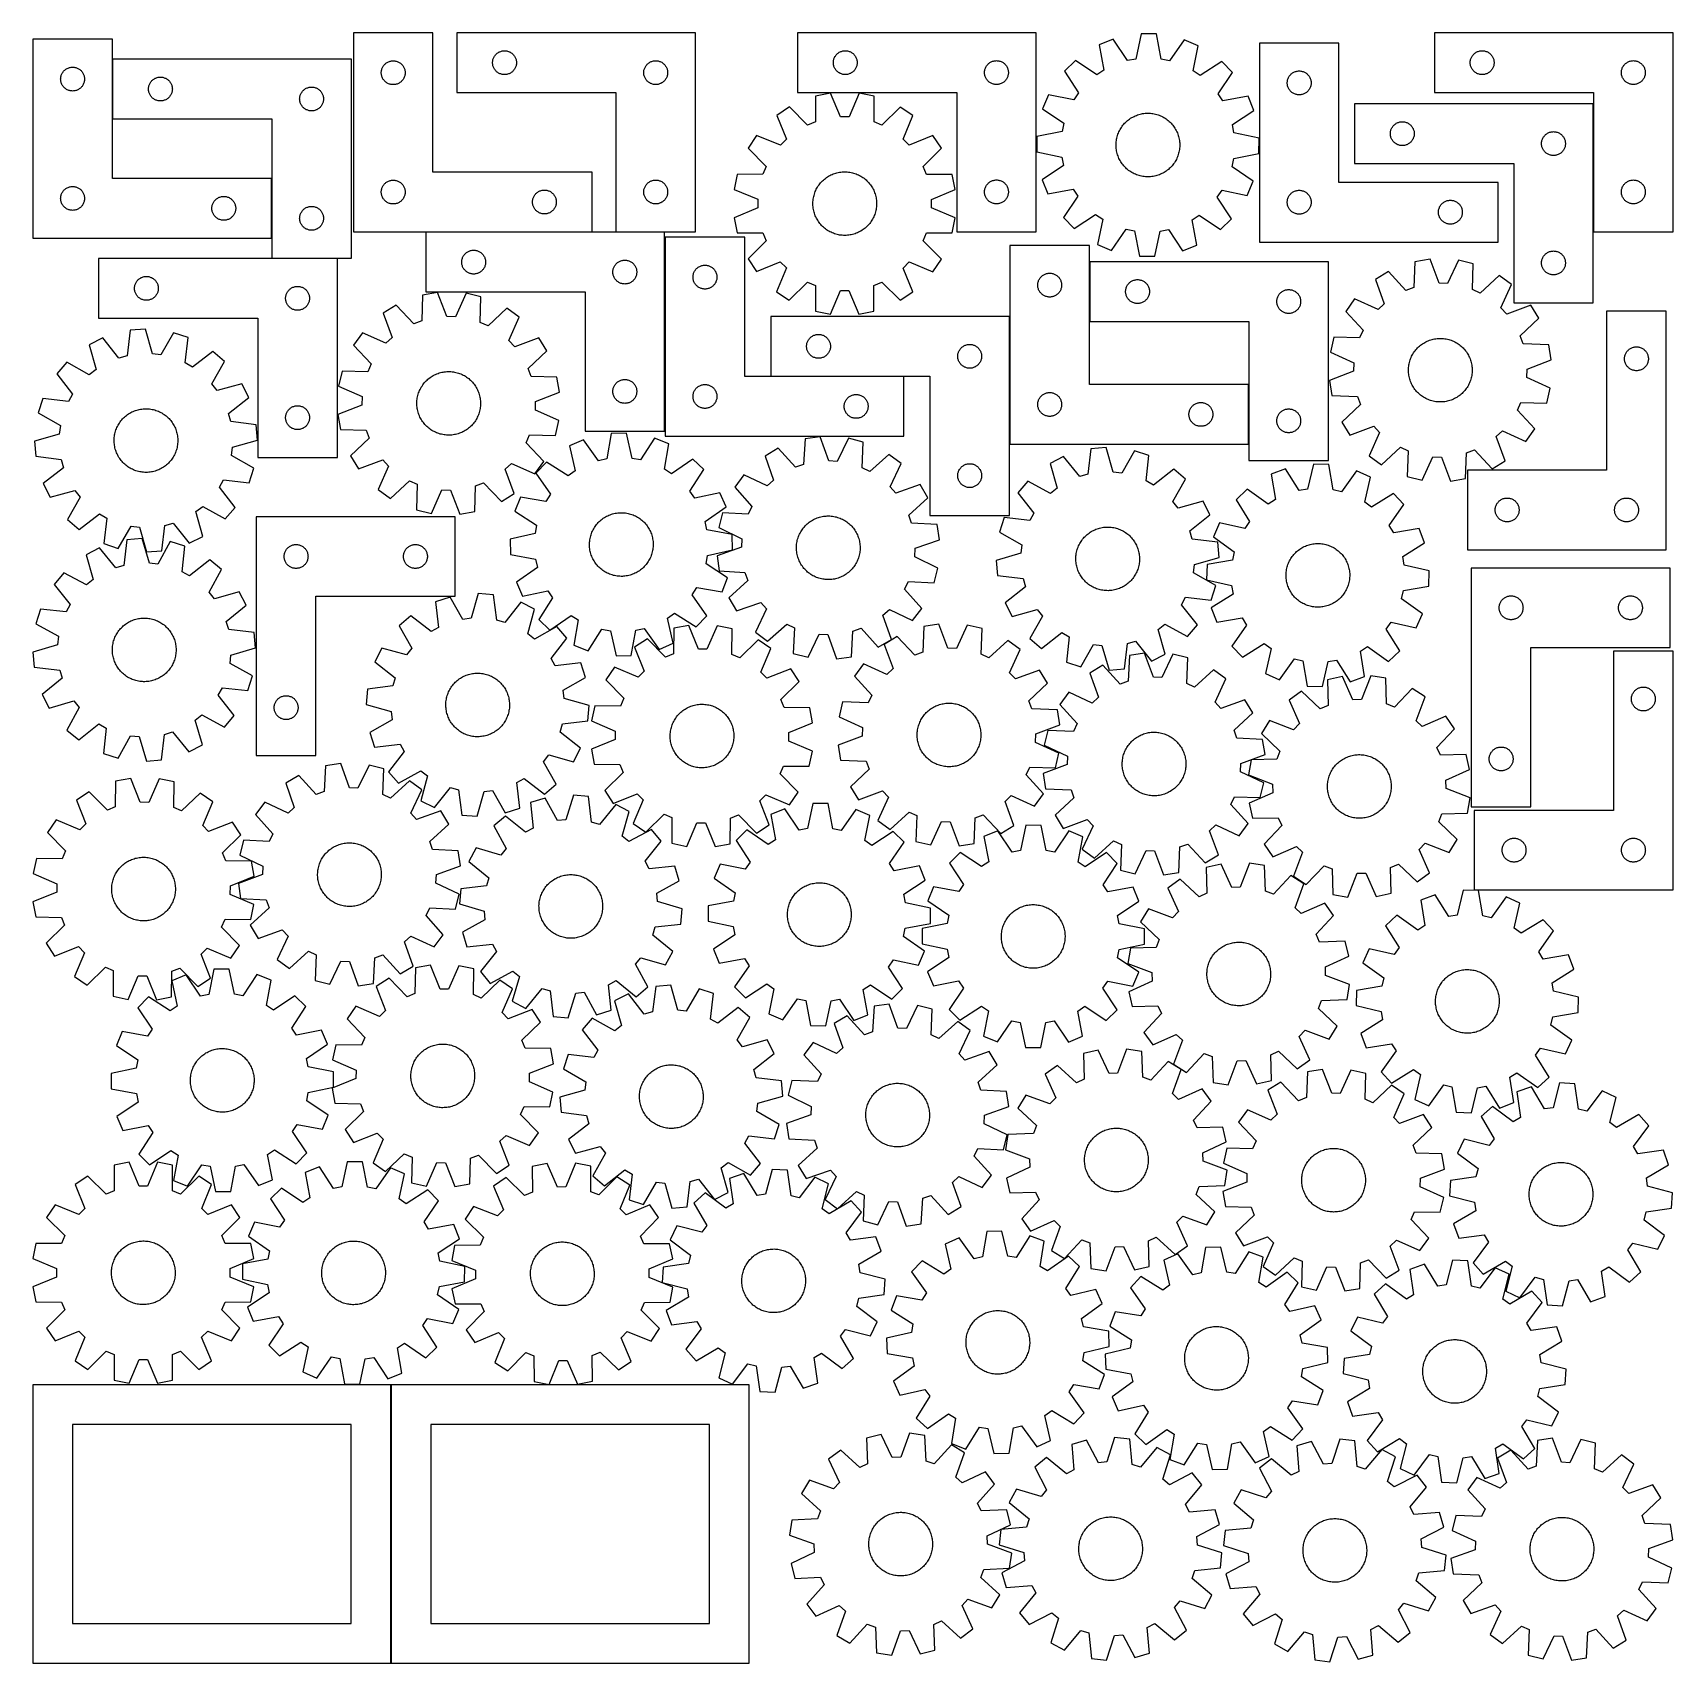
# Model space of a CAD drawing. Header units: millimetres. Extents: x 7 to 1243, y 7 to 1236.
import ezdxf

# ---------------------------------------------------------------- set-up
doc = ezdxf.new("R2010")
doc.units = ezdxf.units.MM
doc.layers.add('CUT', color=7, linetype='CONTINUOUS', true_color=0x000000)

msp = doc.modelspace()

# ---------------------------------------------------------------- linework, layer by layer
at = {"layer": 'CUT'}
for p, q in [((66.522397, 1231.295229), (6.522397, 1231.295229)), ((6.522397, 1231.295229), (6.522397, 1081.295229)), ((66.522397, 1126.295229), (66.522397, 1231.295229)), ((308.273984, 1236.086489), (248.273984, 1236.086489)), ((248.273984, 1236.086489), (248.273984, 1086.086489)), ((308.273984, 1131.086489), (308.273984, 1236.086489)), ((506.21081, 1236.148749), (326.21081, 1236.148749)), ((326.21081, 1236.148749), (326.21081, 1191.148749)), ((506.21081, 1086.148749), (506.21081, 1236.148749)), ((763.162897, 1236.196112), (583.162897, 1236.196112)), ((583.162897, 1236.196112), (583.162897, 1191.196112)), ((763.162897, 1086.196112), (763.162897, 1236.196112)), ((821.215659, 1231.374135), (810.524482, 1227.04006)), ((810.524482, 1227.04006), (814.095255, 1207.995586)), ((831.914299, 1215.219212), (821.215659, 1231.374135)), ((842.218919, 1235.387196), (838.229878, 1216.425921)), ((853.754857, 1235.300023), (842.218919, 1235.387196)), ((857.456891, 1216.280629), (853.754857, 1235.300023)), ((874.695072, 1230.970009), (863.753513, 1214.978614)), ((885.319529, 1226.474859), (874.695072, 1230.970009)), ((881.461355, 1207.486522), (885.319529, 1226.474859)), ((991.422193, 1228.408267), (931.422193, 1228.408267)), ((931.422193, 1228.408267), (931.422193, 1078.408267)), ((991.422193, 1123.408267), (991.422193, 1228.408267)), ((1243.396258, 1236.182196), (1063.396258, 1236.182196)), ((1063.396258, 1236.182196), (1063.396258, 1191.182196)), ((1243.396258, 1086.182196), (1243.396258, 1236.182196)), ((246.733942, 1216.288397), (66.733942, 1216.288397)), ((66.733942, 1216.288397), (66.733942, 1171.288397)), ((246.733942, 1066.288397), (246.733942, 1216.288397)), ((271.507426, 1212.020602), (271.910023, 1212.45045)), ((271.910023, 1212.45045), (272.339872, 1212.853048)), ((272.339872, 1212.853048), (272.795131, 1213.226669)), ((272.795131, 1213.226669), (273.273852, 1213.569716)), ((273.273852, 1213.569716), (273.773984, 1213.880718)), ((273.773984, 1213.880718), (274.293386, 1214.158344)), ((274.293386, 1214.158344), (274.829833, 1214.401405)), ((274.829833, 1214.401405), (275.381029, 1214.60886)), ((275.381029, 1214.60886), (275.944613, 1214.779822)), ((275.944613, 1214.779822), (276.518171, 1214.913557)), ((276.518171, 1214.913557), (277.099249, 1215.009493)), ((277.099249, 1215.009493), (277.685356, 1215.06722)), ((277.685356, 1215.06722), (278.273984, 1215.086489)), ((278.273984, 1215.086489), (278.862612, 1215.06722)), ((278.862612, 1215.06722), (279.44872, 1215.009493)), ((279.44872, 1215.009493), (280.029797, 1214.913557)), ((280.029797, 1214.913557), (280.603356, 1214.779822)), ((280.603356, 1214.779822), (281.166939, 1214.60886)), ((281.166939, 1214.60886), (281.718135, 1214.401405)), ((281.718135, 1214.401405), (282.254583, 1214.158344)), ((282.254583, 1214.158344), (282.773984, 1213.880718)), ((282.773984, 1213.880718), (283.274116, 1213.569716)), ((283.274116, 1213.569716), (283.752837, 1213.226669)), ((283.752837, 1213.226669), (284.208097, 1212.853048)), ((284.208097, 1212.853048), (284.637945, 1212.45045)), ((284.637945, 1212.45045), (285.040543, 1212.020602)), ((353.21081, 1213.648749), (353.23008, 1214.237377)), ((353.23008, 1213.06012), (353.21081, 1213.648749)), ((353.23008, 1214.237377), (353.287806, 1214.823484)), ((353.287806, 1212.474013), (353.23008, 1213.06012)), ((353.287806, 1214.823484), (353.383742, 1215.404562)), ((353.383742, 1211.892936), (353.287806, 1212.474013)), ((353.383742, 1215.404562), (353.517477, 1215.97812)), ((353.517477, 1215.97812), (353.688439, 1216.541704)), ((353.688439, 1216.541704), (353.895894, 1217.0929)), ((353.895894, 1217.0929), (354.138955, 1217.629347)), ((354.138955, 1217.629347), (354.416581, 1218.148749)), ((354.416581, 1218.148749), (354.727583, 1218.648881)), ((354.727583, 1218.648881), (355.07063, 1219.127602)), ((355.07063, 1219.127602), (355.444252, 1219.582861)), ((355.444252, 1219.582861), (355.846849, 1220.01271)), ((355.846849, 1220.01271), (356.276697, 1220.415307)), ((356.276697, 1220.415307), (356.731957, 1220.788929)), ((356.731957, 1220.788929), (357.210678, 1221.131975)), ((357.210678, 1221.131975), (357.71081, 1221.442977)), ((357.71081, 1221.442977), (358.230212, 1221.720603)), ((358.230212, 1221.720603), (358.766659, 1221.963664)), ((358.766659, 1221.963664), (359.317855, 1222.17112)), ((359.317855, 1222.17112), (359.881438, 1222.342081)), ((359.881438, 1222.342081), (360.454997, 1222.475816)), ((360.454997, 1222.475816), (361.036074, 1222.571752)), ((361.036074, 1222.571752), (361.622182, 1222.629479)), ((361.622182, 1222.629479), (362.21081, 1222.648749)), ((362.21081, 1222.648749), (362.799438, 1222.629479)), ((362.799438, 1222.629479), (363.385546, 1222.571752)), ((363.385546, 1222.571752), (363.966623, 1222.475816)), ((363.966623, 1222.475816), (364.540181, 1222.342081)), ((364.540181, 1222.342081), (365.103765, 1222.17112)), ((365.103765, 1222.17112), (365.654961, 1221.963664)), ((365.654961, 1221.963664), (366.191408, 1221.720603)), ((366.191408, 1221.720603), (366.71081, 1221.442977)), ((366.71081, 1221.442977), (367.210942, 1221.131975)), ((367.210942, 1221.131975), (367.689663, 1220.788929)), ((367.689663, 1220.788929), (368.144922, 1220.415307)), ((368.144922, 1220.415307), (368.574771, 1220.01271)), ((368.574771, 1220.01271), (368.977368, 1219.582861)), ((368.977368, 1219.582861), (369.35099, 1219.127602)), ((369.35099, 1219.127602), (369.694036, 1218.648881)), ((369.694036, 1218.648881), (370.005038, 1218.148749)), ((370.005038, 1218.148749), (370.282665, 1217.629347)), ((370.282665, 1217.629347), (370.525726, 1217.0929)), ((370.525726, 1217.0929), (370.733181, 1216.541704)), ((370.733181, 1216.541704), (370.904142, 1215.97812)), ((370.904142, 1215.97812), (371.037877, 1215.404562)), ((371.037877, 1215.404562), (371.133814, 1214.823484)), ((371.133814, 1212.474013), (371.037877, 1211.892936)), ((371.133814, 1214.823484), (371.19154, 1214.237377)), ((371.19154, 1213.06012), (371.133814, 1212.474013)), ((371.19154, 1214.237377), (371.21081, 1213.648749)), ((371.21081, 1213.648749), (371.19154, 1213.06012)), ((469.444252, 1212.082861), (469.846849, 1212.51271)), ((469.846849, 1212.51271), (470.276697, 1212.915307)), ((470.276697, 1212.915307), (470.731957, 1213.288929)), ((470.731957, 1213.288929), (471.210678, 1213.631975)), ((471.210678, 1213.631975), (471.71081, 1213.942977)), ((471.71081, 1213.942977), (472.230212, 1214.220603)), ((472.230212, 1214.220603), (472.766659, 1214.463664)), ((472.766659, 1214.463664), (473.317855, 1214.67112)), ((473.317855, 1214.67112), (473.881438, 1214.842081)), ((473.881438, 1214.842081), (474.454997, 1214.975816)), ((474.454997, 1214.975816), (475.036074, 1215.071752)), ((475.036074, 1215.071752), (475.622182, 1215.129479)), ((475.622182, 1215.129479), (476.21081, 1215.148749)), ((476.21081, 1215.148749), (476.799438, 1215.129479)), ((476.799438, 1215.129479), (477.385546, 1215.071752)), ((477.385546, 1215.071752), (477.966623, 1214.975816)), ((477.966623, 1214.975816), (478.540181, 1214.842081)), ((478.540181, 1214.842081), (479.103765, 1214.67112)), ((479.103765, 1214.67112), (479.654961, 1214.463664)), ((479.654961, 1214.463664), (480.191408, 1214.220603)), ((480.191408, 1214.220603), (480.71081, 1213.942977)), ((480.71081, 1213.942977), (481.210942, 1213.631975)), ((481.210942, 1213.631975), (481.689663, 1213.288929)), ((481.689663, 1213.288929), (482.144922, 1212.915307)), ((482.144922, 1212.915307), (482.574771, 1212.51271)), ((482.574771, 1212.51271), (482.977368, 1212.082861)), ((610.162897, 1213.696112), (610.182167, 1214.28474)), ((610.182167, 1213.107484), (610.162897, 1213.696112)), ((610.182167, 1214.28474), (610.239893, 1214.870848)), ((610.239893, 1212.521376), (610.182167, 1213.107484)), ((610.239893, 1214.870848), (610.33583, 1215.451925)), ((610.33583, 1211.940299), (610.239893, 1212.521376)), ((610.33583, 1215.451925), (610.469565, 1216.025483)), ((610.469565, 1216.025483), (610.640526, 1216.589067)), ((610.640526, 1216.589067), (610.847981, 1217.140263)), ((610.847981, 1217.140263), (611.091043, 1217.67671)), ((611.091043, 1217.67671), (611.368669, 1218.196112)), ((611.368669, 1218.196112), (611.679671, 1218.696244)), ((611.679671, 1218.696244), (612.022717, 1219.174965)), ((612.022717, 1219.174965), (612.396339, 1219.630224)), ((612.396339, 1219.630224), (612.798936, 1220.060073)), ((612.798936, 1220.060073), (613.228785, 1220.46267)), ((613.228785, 1220.46267), (613.684044, 1220.836292)), ((613.684044, 1220.836292), (614.162765, 1221.179338)), ((614.162765, 1221.179338), (614.662897, 1221.490341)), ((614.662897, 1221.490341), (615.182299, 1221.767967)), ((615.182299, 1221.767967), (615.718746, 1222.011028)), ((615.718746, 1222.011028), (616.269942, 1222.218483)), ((616.269942, 1222.218483), (616.833526, 1222.389444)), ((616.833526, 1222.389444), (617.407084, 1222.523179)), ((617.407084, 1222.523179), (617.988162, 1222.619116)), ((617.988162, 1222.619116), (618.574269, 1222.676842)), ((618.574269, 1222.676842), (619.162897, 1222.696112)), ((619.162897, 1222.696112), (619.751525, 1222.676842)), ((619.751525, 1222.676842), (620.337633, 1222.619116)), ((620.337633, 1222.619116), (620.91871, 1222.523179)), ((620.91871, 1222.523179), (621.492269, 1222.389444)), ((621.492269, 1222.389444), (622.055852, 1222.218483)), ((622.055852, 1222.218483), (622.607048, 1222.011028)), ((622.607048, 1222.011028), (623.143495, 1221.767967)), ((623.143495, 1221.767967), (623.662897, 1221.490341)), ((623.662897, 1221.490341), (624.163029, 1221.179338)), ((624.163029, 1221.179338), (624.64175, 1220.836292)), ((624.64175, 1220.836292), (625.09701, 1220.46267)), ((625.09701, 1220.46267), (625.526858, 1220.060073)), ((625.526858, 1220.060073), (625.929456, 1219.630224)), ((625.929456, 1219.630224), (626.303077, 1219.174965)), ((626.303077, 1219.174965), (626.646124, 1218.696244)), ((626.646124, 1218.696244), (626.957126, 1218.196112)), ((626.957126, 1218.196112), (627.234752, 1217.67671)), ((627.234752, 1217.67671), (627.477813, 1217.140263)), ((627.477813, 1217.140263), (627.685268, 1216.589067)), ((627.685268, 1216.589067), (627.85623, 1216.025483)), ((627.85623, 1216.025483), (627.989965, 1215.451925)), ((627.989965, 1215.451925), (628.085901, 1214.870848)), ((628.085901, 1212.521376), (627.989965, 1211.940299)), ((628.085901, 1214.870848), (628.143628, 1214.28474)), ((628.143628, 1213.107484), (628.085901, 1212.521376)), ((628.143628, 1214.28474), (628.162897, 1213.696112)), ((628.162897, 1213.696112), (628.143628, 1213.107484)), ((726.396339, 1212.130224), (726.798936, 1212.560073)), ((726.798936, 1212.560073), (727.228785, 1212.96267)), ((727.228785, 1212.96267), (727.684044, 1213.336292)), ((727.684044, 1213.336292), (728.162765, 1213.679338)), ((728.162765, 1213.679338), (728.662897, 1213.990341)), ((728.662897, 1213.990341), (729.182299, 1214.267967)), ((729.182299, 1214.267967), (729.718746, 1214.511028)), ((729.718746, 1214.511028), (730.269942, 1214.718483)), ((730.269942, 1214.718483), (730.833526, 1214.889444)), ((730.833526, 1214.889444), (731.407084, 1215.023179)), ((731.407084, 1215.023179), (731.988162, 1215.119116)), ((731.988162, 1215.119116), (732.574269, 1215.176842)), ((732.574269, 1215.176842), (733.162897, 1215.196112)), ((733.162897, 1215.196112), (733.751525, 1215.176842)), ((733.751525, 1215.176842), (734.337633, 1215.119116)), ((734.337633, 1215.119116), (734.91871, 1215.023179)), ((734.91871, 1215.023179), (735.492269, 1214.889444)), ((735.492269, 1214.889444), (736.055852, 1214.718483)), ((736.055852, 1214.718483), (736.607048, 1214.511028)), ((736.607048, 1214.511028), (737.143495, 1214.267967)), ((737.143495, 1214.267967), (737.662897, 1213.990341)), ((737.662897, 1213.990341), (738.163029, 1213.679338)), ((738.163029, 1213.679338), (738.64175, 1213.336292)), ((738.64175, 1213.336292), (739.09701, 1212.96267)), ((739.09701, 1212.96267), (739.526858, 1212.560073)), ((739.526858, 1212.560073), (739.929456, 1212.130224)), ((792.655732, 1215.294875), (784.436951, 1207.199376)), ((808.722207, 1204.463865), (792.655732, 1215.294875)), ((838.229878, 1216.425921), (831.914299, 1215.219212)), ((863.753513, 1214.978614), (857.456891, 1216.280629)), ((903.00874, 1214.460974), (886.780415, 1203.874005)), ((911.104239, 1206.242193), (903.00874, 1214.460974)), ((1090.396258, 1213.682196), (1090.415527, 1214.270824)), ((1090.415527, 1213.093568), (1090.396258, 1213.682196)), ((1090.415527, 1214.270824), (1090.473254, 1214.856932)), ((1090.473254, 1212.50746), (1090.415527, 1213.093568)), ((1090.473254, 1214.856932), (1090.56919, 1215.438009)), ((1090.56919, 1211.926383), (1090.473254, 1212.50746)), ((1090.56919, 1215.438009), (1090.702925, 1216.011567)), ((1090.702925, 1216.011567), (1090.873886, 1216.575151)), ((1090.873886, 1216.575151), (1091.081342, 1217.126347)), ((1091.081342, 1217.126347), (1091.324403, 1217.662794)), ((1091.324403, 1217.662794), (1091.602029, 1218.182196)), ((1091.602029, 1218.182196), (1091.913031, 1218.682328)), ((1091.913031, 1218.682328), (1092.256077, 1219.161049)), ((1092.256077, 1219.161049), (1092.629699, 1219.616308)), ((1092.629699, 1219.616308), (1093.032296, 1220.046157)), ((1093.032296, 1220.046157), (1093.462145, 1220.448754)), ((1093.462145, 1220.448754), (1093.917405, 1220.822376)), ((1093.917405, 1220.822376), (1094.396125, 1221.165422)), ((1094.396125, 1221.165422), (1094.896258, 1221.476425)), ((1094.896258, 1221.476425), (1095.415659, 1221.754051)), ((1095.415659, 1221.754051), (1095.952107, 1221.997112)), ((1095.952107, 1221.997112), (1096.503302, 1222.204567)), ((1096.503302, 1222.204567), (1097.066886, 1222.375528)), ((1097.066886, 1222.375528), (1097.640445, 1222.509263)), ((1097.640445, 1222.509263), (1098.221522, 1222.6052)), ((1098.221522, 1222.6052), (1098.807629, 1222.662926)), ((1098.807629, 1222.662926), (1099.396258, 1222.682196)), ((1099.396258, 1222.682196), (1099.984886, 1222.662926)), ((1099.984886, 1222.662926), (1100.570993, 1222.6052)), ((1100.570993, 1222.6052), (1101.15207, 1222.509263)), ((1101.15207, 1222.509263), (1101.725629, 1222.375528)), ((1101.725629, 1222.375528), (1102.289213, 1222.204567)), ((1102.289213, 1222.204567), (1102.840408, 1221.997112)), ((1102.840408, 1221.997112), (1103.376856, 1221.754051)), ((1103.376856, 1221.754051), (1103.896258, 1221.476425)), ((1103.896258, 1221.476425), (1104.39639, 1221.165422)), ((1104.39639, 1221.165422), (1104.87511, 1220.822376)), ((1104.87511, 1220.822376), (1105.33037, 1220.448754)), ((1105.33037, 1220.448754), (1105.760219, 1220.046157)), ((1105.760219, 1220.046157), (1106.162816, 1219.616308)), ((1106.162816, 1219.616308), (1106.536438, 1219.161049)), ((1106.536438, 1219.161049), (1106.879484, 1218.682328)), ((1106.879484, 1218.682328), (1107.190486, 1218.182196)), ((1107.190486, 1218.182196), (1107.468112, 1217.662794)), ((1107.468112, 1217.662794), (1107.711173, 1217.126347)), ((1107.711173, 1217.126347), (1107.918629, 1216.575151)), ((1107.918629, 1216.575151), (1108.08959, 1216.011567)), ((1108.08959, 1216.011567), (1108.223325, 1215.438009)), ((1108.223325, 1215.438009), (1108.319261, 1214.856932)), ((1108.319261, 1212.50746), (1108.223325, 1211.926383)), ((1108.319261, 1214.856932), (1108.376988, 1214.270824)), ((1108.376988, 1213.093568), (1108.319261, 1212.50746)), ((1108.376988, 1214.270824), (1108.396258, 1213.682196)), ((1108.396258, 1213.682196), (1108.376988, 1213.093568)), ((1206.629699, 1212.116308), (1207.032296, 1212.546157)), ((1207.032296, 1212.546157), (1207.462145, 1212.948754)), ((1207.462145, 1212.948754), (1207.917405, 1213.322376)), ((1207.917405, 1213.322376), (1208.396125, 1213.665422)), ((1208.396125, 1213.665422), (1208.896258, 1213.976425)), ((1208.896258, 1213.976425), (1209.415659, 1214.254051)), ((1209.415659, 1214.254051), (1209.952107, 1214.497112)), ((1209.952107, 1214.497112), (1210.503302, 1214.704567)), ((1210.503302, 1214.704567), (1211.066886, 1214.875528)), ((1211.066886, 1214.875528), (1211.640445, 1215.009263)), ((1211.640445, 1215.009263), (1212.221522, 1215.1052)), ((1212.221522, 1215.1052), (1212.807629, 1215.162926)), ((1212.807629, 1215.162926), (1213.396258, 1215.182196)), ((1213.396258, 1215.182196), (1213.984886, 1215.162926)), ((1213.984886, 1215.162926), (1214.570993, 1215.1052)), ((1214.570993, 1215.1052), (1215.15207, 1215.009263)), ((1215.15207, 1215.009263), (1215.725629, 1214.875528)), ((1215.725629, 1214.875528), (1216.289213, 1214.704567)), ((1216.289213, 1214.704567), (1216.840408, 1214.497112)), ((1216.840408, 1214.497112), (1217.376856, 1214.254051)), ((1217.376856, 1214.254051), (1217.896258, 1213.976425)), ((1217.896258, 1213.976425), (1218.39639, 1213.665422)), ((1218.39639, 1213.665422), (1218.87511, 1213.322376)), ((1218.87511, 1213.322376), (1219.33037, 1212.948754)), ((1219.33037, 1212.948754), (1219.760219, 1212.546157)), ((1219.760219, 1212.546157), (1220.162816, 1212.116308)), ((27.522397, 1201.295229), (27.541667, 1201.883858)), ((27.541667, 1200.706601), (27.522397, 1201.295229)), ((27.541667, 1201.883858), (27.599394, 1202.469965)), ((27.599394, 1200.120494), (27.541667, 1200.706601)), ((27.599394, 1202.469965), (27.69533, 1203.051042)), ((27.69533, 1199.539417), (27.599394, 1200.120494)), ((27.69533, 1203.051042), (27.829065, 1203.624601)), ((27.829065, 1203.624601), (28.000026, 1204.188185)), ((28.000026, 1204.188185), (28.207482, 1204.73938)), ((28.207482, 1204.73938), (28.450543, 1205.275828)), ((28.450543, 1205.275828), (28.728169, 1205.795229)), ((28.728169, 1205.795229), (29.039171, 1206.295362)), ((29.039171, 1206.295362), (29.382217, 1206.774082)), ((29.382217, 1206.774082), (29.755839, 1207.229342)), ((29.755839, 1207.229342), (30.158436, 1207.659191)), ((30.158436, 1207.659191), (30.588285, 1208.061788)), ((30.588285, 1208.061788), (31.043545, 1208.43541)), ((31.043545, 1208.43541), (31.522265, 1208.778456)), ((31.522265, 1208.778456), (32.022397, 1209.089458)), ((32.022397, 1209.089458), (32.541799, 1209.367084)), ((32.541799, 1209.367084), (33.078246, 1209.610145)), ((33.078246, 1209.610145), (33.629442, 1209.817601)), ((33.629442, 1209.817601), (34.193026, 1209.988562)), ((34.193026, 1209.988562), (34.766584, 1210.122297)), ((34.766584, 1210.122297), (35.347662, 1210.218233)), ((35.347662, 1210.218233), (35.933769, 1210.27596)), ((35.933769, 1210.27596), (36.522397, 1210.295229)), ((36.522397, 1210.295229), (37.111026, 1210.27596)), ((37.111026, 1210.27596), (37.697133, 1210.218233)), ((37.697133, 1210.218233), (38.27821, 1210.122297)), ((38.27821, 1210.122297), (38.851769, 1209.988562)), ((38.851769, 1209.988562), (39.415353, 1209.817601)), ((39.415353, 1209.817601), (39.966548, 1209.610145)), ((39.966548, 1209.610145), (40.502996, 1209.367084)), ((40.502996, 1209.367084), (41.022397, 1209.089458)), ((41.022397, 1209.089458), (41.522529, 1208.778456)), ((41.522529, 1208.778456), (42.00125, 1208.43541)), ((42.00125, 1208.43541), (42.45651, 1208.061788)), ((42.45651, 1208.061788), (42.886358, 1207.659191)), ((42.886358, 1207.659191), (43.288956, 1207.229342)), ((43.288956, 1207.229342), (43.662577, 1206.774082)), ((43.662577, 1206.774082), (44.005624, 1206.295362)), ((44.005624, 1206.295362), (44.316626, 1205.795229)), ((44.316626, 1205.795229), (44.594252, 1205.275828)), ((44.594252, 1205.275828), (44.837313, 1204.73938)), ((44.837313, 1204.73938), (45.044769, 1204.188185)), ((45.044769, 1204.188185), (45.21573, 1203.624601)), ((45.21573, 1203.624601), (45.349465, 1203.051042)), ((45.349465, 1203.051042), (45.445401, 1202.469965)), ((45.445401, 1200.120494), (45.349465, 1199.539417)), ((45.445401, 1202.469965), (45.503128, 1201.883858)), ((45.503128, 1200.706601), (45.445401, 1200.120494)), ((45.503128, 1201.883858), (45.522397, 1201.295229)), ((45.522397, 1201.295229), (45.503128, 1200.706601)), ((95.967384, 1199.722509), (96.369981, 1200.152358)), ((96.369981, 1200.152358), (96.79983, 1200.554955)), ((96.79983, 1200.554955), (97.255089, 1200.928577)), ((97.255089, 1200.928577), (97.73381, 1201.271624)), ((97.73381, 1201.271624), (98.233942, 1201.582626)), ((98.233942, 1201.582626), (98.753344, 1201.860252)), ((98.753344, 1201.860252), (99.289791, 1202.103313)), ((99.289791, 1202.103313), (99.840987, 1202.310768)), ((99.840987, 1202.310768), (100.404571, 1202.48173)), ((100.404571, 1202.48173), (100.978129, 1202.615465)), ((100.978129, 1202.615465), (101.559206, 1202.711401)), ((101.559206, 1202.711401), (102.145314, 1202.769127)), ((102.145314, 1202.769127), (102.733942, 1202.788397)), ((102.733942, 1202.788397), (103.32257, 1202.769127)), ((103.32257, 1202.769127), (103.908678, 1202.711401)), ((103.908678, 1202.711401), (104.489755, 1202.615465)), ((104.489755, 1202.615465), (105.063314, 1202.48173)), ((105.063314, 1202.48173), (105.626897, 1202.310768)), ((105.626897, 1202.310768), (106.178093, 1202.103313)), ((106.178093, 1202.103313), (106.71454, 1201.860252)), ((106.71454, 1201.860252), (107.233942, 1201.582626)), ((107.233942, 1201.582626), (107.734074, 1201.271624)), ((107.734074, 1201.271624), (108.212795, 1200.928577)), ((108.212795, 1200.928577), (108.668054, 1200.554955)), ((108.668054, 1200.554955), (109.097903, 1200.152358)), ((109.097903, 1200.152358), (109.5005, 1199.722509)), ((269.273984, 1206.086489), (269.293254, 1206.675117)), ((269.293254, 1205.497861), (269.273984, 1206.086489)), ((269.293254, 1206.675117), (269.350981, 1207.261225)), ((269.350981, 1204.911754), (269.293254, 1205.497861)), ((269.350981, 1207.261225), (269.446917, 1207.842302)), ((269.446917, 1204.330676), (269.350981, 1204.911754)), ((269.446917, 1207.842302), (269.580652, 1208.415861)), ((269.580652, 1203.757118), (269.446917, 1204.330676)), ((269.580652, 1208.415861), (269.751613, 1208.979444)), ((269.751613, 1203.193534), (269.580652, 1203.757118)), ((269.751613, 1208.979444), (269.959069, 1209.53064)), ((269.959069, 1202.642338), (269.751613, 1203.193534)), ((269.959069, 1209.53064), (270.20213, 1210.067087)), ((270.20213, 1202.105891), (269.959069, 1202.642338)), ((270.20213, 1210.067087), (270.479756, 1210.586489)), ((270.479756, 1201.586489), (270.20213, 1202.105891)), ((270.479756, 1210.586489), (270.790758, 1211.086621)), ((270.790758, 1201.086357), (270.479756, 1201.586489)), ((270.790758, 1211.086621), (271.133804, 1211.565342)), ((271.133804, 1200.607636), (270.790758, 1201.086357)), ((271.133804, 1211.565342), (271.507426, 1212.020602)), ((271.507426, 1200.152377), (271.133804, 1200.607636)), ((271.910023, 1199.722528), (271.507426, 1200.152377)), ((285.040543, 1200.152377), (284.637945, 1199.722528)), ((285.040543, 1212.020602), (285.414164, 1211.565342)), ((285.414164, 1200.607636), (285.040543, 1200.152377)), ((285.414164, 1211.565342), (285.757211, 1211.086621)), ((285.757211, 1201.086357), (285.414164, 1200.607636)), ((285.757211, 1211.086621), (286.068213, 1210.586489)), ((286.068213, 1201.586489), (285.757211, 1201.086357)), ((286.068213, 1210.586489), (286.345839, 1210.067087)), ((286.345839, 1202.105891), (286.068213, 1201.586489)), ((286.345839, 1210.067087), (286.5889, 1209.53064)), ((286.5889, 1202.642338), (286.345839, 1202.105891)), ((286.5889, 1209.53064), (286.796355, 1208.979444)), ((286.796355, 1203.193534), (286.5889, 1202.642338)), ((286.796355, 1208.979444), (286.967317, 1208.415861)), ((286.967317, 1203.757118), (286.796355, 1203.193534)), ((286.967317, 1208.415861), (287.101052, 1207.842302)), ((287.101052, 1204.330676), (286.967317, 1203.757118)), ((287.101052, 1207.842302), (287.196988, 1207.261225)), ((287.196988, 1204.911754), (287.101052, 1204.330676)), ((287.196988, 1207.261225), (287.254715, 1206.675117)), ((287.254715, 1205.497861), (287.196988, 1204.911754)), ((287.254715, 1206.675117), (287.273984, 1206.086489)), ((287.273984, 1206.086489), (287.254715, 1205.497861)), ((353.517477, 1211.319377), (353.383742, 1211.892936)), ((353.688439, 1210.755793), (353.517477, 1211.319377)), ((353.895894, 1210.204598), (353.688439, 1210.755793)), ((354.138955, 1209.66815), (353.895894, 1210.204598)), ((354.416581, 1209.148749), (354.138955, 1209.66815)), ((354.727583, 1208.648617), (354.416581, 1209.148749)), ((355.07063, 1208.169896), (354.727583, 1208.648617)), ((355.444252, 1207.714636), (355.07063, 1208.169896)), ((355.846849, 1207.284788), (355.444252, 1207.714636)), ((356.276697, 1206.88219), (355.846849, 1207.284788)), ((356.731957, 1206.508569), (356.276697, 1206.88219)), ((357.210678, 1206.165522), (356.731957, 1206.508569)), ((357.71081, 1205.85452), (357.210678, 1206.165522)), ((358.230212, 1205.576894), (357.71081, 1205.85452)), ((358.766659, 1205.333833), (358.230212, 1205.576894)), ((359.317855, 1205.126377), (358.766659, 1205.333833)), ((359.881438, 1204.955416), (359.317855, 1205.126377)), ((360.454997, 1204.821681), (359.881438, 1204.955416)), ((361.036074, 1204.725745), (360.454997, 1204.821681)), ((361.622182, 1204.668018), (361.036074, 1204.725745)), ((362.21081, 1204.648749), (361.622182, 1204.668018)), ((362.799438, 1204.668018), (362.21081, 1204.648749)), ((363.385546, 1204.725745), (362.799438, 1204.668018)), ((363.966623, 1204.821681), (363.385546, 1204.725745)), ((364.540181, 1204.955416), (363.966623, 1204.821681)), ((365.103765, 1205.126377), (364.540181, 1204.955416)), ((365.654961, 1205.333833), (365.103765, 1205.126377)), ((366.191408, 1205.576894), (365.654961, 1205.333833)), ((366.71081, 1205.85452), (366.191408, 1205.576894)), ((367.210942, 1206.165522), (366.71081, 1205.85452)), ((367.689663, 1206.508569), (367.210942, 1206.165522)), ((368.144922, 1206.88219), (367.689663, 1206.508569)), ((368.574771, 1207.284788), (368.144922, 1206.88219)), ((368.977368, 1207.714636), (368.574771, 1207.284788)), ((369.35099, 1208.169896), (368.977368, 1207.714636)), ((369.694036, 1208.648617), (369.35099, 1208.169896)), ((370.005038, 1209.148749), (369.694036, 1208.648617)), ((370.282665, 1209.66815), (370.005038, 1209.148749)), ((370.525726, 1210.204598), (370.282665, 1209.66815)), ((370.733181, 1210.755793), (370.525726, 1210.204598)), ((370.904142, 1211.319377), (370.733181, 1210.755793)), ((371.037877, 1211.892936), (370.904142, 1211.319377)), ((467.21081, 1206.148749), (467.23008, 1206.737377)), ((467.23008, 1205.56012), (467.21081, 1206.148749)), ((467.23008, 1206.737377), (467.287806, 1207.323484)), ((467.287806, 1204.974013), (467.23008, 1205.56012)), ((467.287806, 1207.323484), (467.383742, 1207.904562)), ((467.383742, 1204.392936), (467.287806, 1204.974013)), ((467.383742, 1207.904562), (467.517477, 1208.47812)), ((467.517477, 1203.819377), (467.383742, 1204.392936)), ((467.517477, 1208.47812), (467.688439, 1209.041704)), ((467.688439, 1203.255793), (467.517477, 1203.819377)), ((467.688439, 1209.041704), (467.895894, 1209.5929)), ((467.895894, 1202.704598), (467.688439, 1203.255793)), ((467.895894, 1209.5929), (468.138955, 1210.129347)), ((468.138955, 1202.16815), (467.895894, 1202.704598)), ((468.138955, 1210.129347), (468.416581, 1210.648749)), ((468.416581, 1201.648749), (468.138955, 1202.16815)), ((468.416581, 1210.648749), (468.727583, 1211.148881)), ((468.727583, 1201.148617), (468.416581, 1201.648749)), ((468.727583, 1211.148881), (469.07063, 1211.627602)), ((469.07063, 1200.669896), (468.727583, 1201.148617)), ((469.07063, 1211.627602), (469.444252, 1212.082861)), ((469.444252, 1200.214636), (469.07063, 1200.669896)), ((469.846849, 1199.784788), (469.444252, 1200.214636)), ((482.977368, 1200.214636), (482.574771, 1199.784788)), ((482.977368, 1212.082861), (483.35099, 1211.627602)), ((483.35099, 1200.669896), (482.977368, 1200.214636)), ((483.35099, 1211.627602), (483.694036, 1211.148881)), ((483.694036, 1201.148617), (483.35099, 1200.669896)), ((483.694036, 1211.148881), (484.005038, 1210.648749)), ((484.005038, 1201.648749), (483.694036, 1201.148617)), ((484.005038, 1210.648749), (484.282665, 1210.129347)), ((484.282665, 1202.16815), (484.005038, 1201.648749)), ((484.282665, 1210.129347), (484.525726, 1209.5929)), ((484.525726, 1202.704598), (484.282665, 1202.16815)), ((484.525726, 1209.5929), (484.733181, 1209.041704)), ((484.733181, 1203.255793), (484.525726, 1202.704598)), ((484.733181, 1209.041704), (484.904142, 1208.47812)), ((484.904142, 1203.819377), (484.733181, 1203.255793)), ((484.904142, 1208.47812), (485.037877, 1207.904562)), ((485.037877, 1204.392936), (484.904142, 1203.819377)), ((485.037877, 1207.904562), (485.133814, 1207.323484)), ((485.133814, 1204.974013), (485.037877, 1204.392936)), ((485.133814, 1207.323484), (485.19154, 1206.737377)), ((485.19154, 1205.56012), (485.133814, 1204.974013)), ((485.19154, 1206.737377), (485.21081, 1206.148749)), ((485.21081, 1206.148749), (485.19154, 1205.56012)), ((610.469565, 1211.366741), (610.33583, 1211.940299)), ((610.640526, 1210.803157), (610.469565, 1211.366741)), ((610.847981, 1210.251961), (610.640526, 1210.803157)), ((611.091043, 1209.715514), (610.847981, 1210.251961)), ((611.368669, 1209.196112), (611.091043, 1209.715514)), ((611.679671, 1208.69598), (611.368669, 1209.196112)), ((612.022717, 1208.217259), (611.679671, 1208.69598)), ((612.396339, 1207.762), (612.022717, 1208.217259)), ((612.798936, 1207.332151), (612.396339, 1207.762)), ((613.228785, 1206.929554), (612.798936, 1207.332151)), ((613.684044, 1206.555932), (613.228785, 1206.929554)), ((614.162765, 1206.212885), (613.684044, 1206.555932)), ((614.662897, 1205.901883), (614.162765, 1206.212885)), ((615.182299, 1205.624257), (614.662897, 1205.901883)), ((615.718746, 1205.381196), (615.182299, 1205.624257)), ((616.269942, 1205.173741), (615.718746, 1205.381196)), ((616.833526, 1205.002779), (616.269942, 1205.173741)), ((617.407084, 1204.869044), (616.833526, 1205.002779)), ((617.988162, 1204.773108), (617.407084, 1204.869044)), ((618.574269, 1204.715382), (617.988162, 1204.773108)), ((619.162897, 1204.696112), (618.574269, 1204.715382)), ((619.751525, 1204.715382), (619.162897, 1204.696112)), ((620.337633, 1204.773108), (619.751525, 1204.715382)), ((620.91871, 1204.869044), (620.337633, 1204.773108)), ((621.492269, 1205.002779), (620.91871, 1204.869044)), ((622.055852, 1205.173741), (621.492269, 1205.002779)), ((622.607048, 1205.381196), (622.055852, 1205.173741)), ((623.143495, 1205.624257), (622.607048, 1205.381196)), ((623.662897, 1205.901883), (623.143495, 1205.624257)), ((624.163029, 1206.212885), (623.662897, 1205.901883)), ((624.64175, 1206.555932), (624.163029, 1206.212885)), ((625.09701, 1206.929554), (624.64175, 1206.555932)), ((625.526858, 1207.332151), (625.09701, 1206.929554)), ((625.929456, 1207.762), (625.526858, 1207.332151)), ((626.303077, 1208.217259), (625.929456, 1207.762)), ((626.646124, 1208.69598), (626.303077, 1208.217259)), ((626.957126, 1209.196112), (626.646124, 1208.69598)), ((627.234752, 1209.715514), (626.957126, 1209.196112)), ((627.477813, 1210.251961), (627.234752, 1209.715514)), ((627.685268, 1210.803157), (627.477813, 1210.251961)), ((627.85623, 1211.366741), (627.685268, 1210.803157)), ((627.989965, 1211.940299), (627.85623, 1211.366741)), ((724.162897, 1206.196112), (724.182167, 1206.78474)), ((724.182167, 1205.607484), (724.162897, 1206.196112)), ((724.182167, 1206.78474), (724.239893, 1207.370848)), ((724.239893, 1205.021376), (724.182167, 1205.607484)), ((724.239893, 1207.370848), (724.33583, 1207.951925)), ((724.33583, 1204.440299), (724.239893, 1205.021376)), ((724.33583, 1207.951925), (724.469565, 1208.525483)), ((724.469565, 1203.866741), (724.33583, 1204.440299)), ((724.469565, 1208.525483), (724.640526, 1209.089067)), ((724.640526, 1203.303157), (724.469565, 1203.866741)), ((724.640526, 1209.089067), (724.847981, 1209.640263)), ((724.847981, 1202.751961), (724.640526, 1203.303157)), ((724.847981, 1209.640263), (725.091043, 1210.17671)), ((725.091043, 1202.215514), (724.847981, 1202.751961)), ((725.091043, 1210.17671), (725.368669, 1210.696112)), ((725.368669, 1201.696112), (725.091043, 1202.215514)), ((725.368669, 1210.696112), (725.679671, 1211.196244)), ((725.679671, 1201.19598), (725.368669, 1201.696112)), ((725.679671, 1211.196244), (726.022717, 1211.674965)), ((726.022717, 1200.717259), (725.679671, 1201.19598)), ((726.022717, 1211.674965), (726.396339, 1212.130224)), ((726.396339, 1200.262), (726.022717, 1200.717259)), ((726.798936, 1199.832151), (726.396339, 1200.262)), ((727.228785, 1199.429554), (726.798936, 1199.832151)), ((739.526858, 1199.832151), (739.09701, 1199.429554)), ((739.929456, 1200.262), (739.526858, 1199.832151)), ((739.929456, 1212.130224), (740.303077, 1211.674965)), ((740.303077, 1200.717259), (739.929456, 1200.262)), ((740.303077, 1211.674965), (740.646124, 1211.196244)), ((740.646124, 1201.19598), (740.303077, 1200.717259)), ((740.646124, 1211.196244), (740.957126, 1210.696112)), ((740.957126, 1201.696112), (740.646124, 1201.19598)), ((740.957126, 1210.696112), (741.234752, 1210.17671)), ((741.234752, 1202.215514), (740.957126, 1201.696112)), ((741.234752, 1210.17671), (741.477813, 1209.640263)), ((741.477813, 1202.751961), (741.234752, 1202.215514)), ((741.477813, 1209.640263), (741.685268, 1209.089067)), ((741.685268, 1203.303157), (741.477813, 1202.751961)), ((741.685268, 1209.089067), (741.85623, 1208.525483)), ((741.85623, 1203.866741), (741.685268, 1203.303157)), ((741.85623, 1208.525483), (741.989965, 1207.951925)), ((741.989965, 1204.440299), (741.85623, 1203.866741)), ((741.989965, 1207.951925), (742.085901, 1207.370848)), ((742.085901, 1205.021376), (741.989965, 1204.440299)), ((742.085901, 1207.370848), (742.143628, 1206.78474)), ((742.143628, 1205.607484), (742.085901, 1205.021376)), ((742.143628, 1206.78474), (742.162897, 1206.196112)), ((742.162897, 1206.196112), (742.143628, 1205.607484)), ((784.436951, 1207.199376), (795.023919, 1190.971051)), ((814.095255, 1207.995586), (808.722207, 1204.463865)), ((886.780415, 1203.874005), (881.461355, 1207.486522)), ((900.273229, 1190.175717), (911.104239, 1206.242193)), ((952.499189, 1199.583002), (952.595125, 1200.164079)), ((952.595125, 1200.164079), (952.72886, 1200.737638)), ((952.72886, 1200.737638), (952.899822, 1201.301222)), ((952.899822, 1201.301222), (953.107277, 1201.852417)), ((953.107277, 1201.852417), (953.350338, 1202.388865)), ((953.350338, 1202.388865), (953.627964, 1202.908267)), ((953.627964, 1202.908267), (953.938966, 1203.408399)), ((953.938966, 1203.408399), (954.282013, 1203.887119)), ((954.282013, 1203.887119), (954.655635, 1204.342379)), ((954.655635, 1204.342379), (955.058232, 1204.772228)), ((955.058232, 1204.772228), (955.488081, 1205.174825)), ((955.488081, 1205.174825), (955.94334, 1205.548447)), ((955.94334, 1205.548447), (956.422061, 1205.891493)), ((956.422061, 1205.891493), (956.922193, 1206.202495)), ((956.922193, 1206.202495), (957.441595, 1206.480121)), ((957.441595, 1206.480121), (957.978042, 1206.723182)), ((957.978042, 1206.723182), (958.529238, 1206.930638)), ((958.529238, 1206.930638), (959.092822, 1207.101599)), ((959.092822, 1207.101599), (959.66638, 1207.235334)), ((959.66638, 1207.235334), (960.247457, 1207.33127)), ((960.247457, 1207.33127), (960.833565, 1207.388997)), ((960.833565, 1207.388997), (961.422193, 1207.408267)), ((961.422193, 1207.408267), (962.010821, 1207.388997)), ((962.010821, 1207.388997), (962.596929, 1207.33127)), ((962.596929, 1207.33127), (963.178006, 1207.235334)), ((963.178006, 1207.235334), (963.751564, 1207.101599)), ((963.751564, 1207.101599), (964.315148, 1206.930638)), ((964.315148, 1206.930638), (964.866344, 1206.723182)), ((964.866344, 1206.723182), (965.402791, 1206.480121)), ((965.402791, 1206.480121), (965.922193, 1206.202495)), ((965.922193, 1206.202495), (966.422325, 1205.891493)), ((966.422325, 1205.891493), (966.901046, 1205.548447)), ((966.901046, 1205.548447), (967.356305, 1205.174825)), ((967.356305, 1205.174825), (967.786154, 1204.772228)), ((967.786154, 1204.772228), (968.188751, 1204.342379)), ((968.188751, 1204.342379), (968.562373, 1203.887119)), ((968.562373, 1203.887119), (968.905419, 1203.408399)), ((968.905419, 1203.408399), (969.216422, 1202.908267)), ((969.216422, 1202.908267), (969.494048, 1202.388865)), ((969.494048, 1202.388865), (969.737109, 1201.852417)), ((969.737109, 1201.852417), (969.944564, 1201.301222)), ((969.944564, 1201.301222), (970.115525, 1200.737638)), ((970.115525, 1200.737638), (970.24926, 1200.164079)), ((970.24926, 1200.164079), (970.345197, 1199.583002)), ((1090.702925, 1211.352825), (1090.56919, 1211.926383)), ((1090.873886, 1210.789241), (1090.702925, 1211.352825)), ((1091.081342, 1210.238045), (1090.873886, 1210.789241)), ((1091.324403, 1209.701598), (1091.081342, 1210.238045)), ((1091.602029, 1209.182196), (1091.324403, 1209.701598)), ((1091.913031, 1208.682064), (1091.602029, 1209.182196)), ((1092.256077, 1208.203343), (1091.913031, 1208.682064)), ((1092.629699, 1207.748084), (1092.256077, 1208.203343)), ((1093.032296, 1207.318235), (1092.629699, 1207.748084)), ((1093.462145, 1206.915638), (1093.032296, 1207.318235)), ((1093.917405, 1206.542016), (1093.462145, 1206.915638)), ((1094.396125, 1206.198969), (1093.917405, 1206.542016)), ((1094.896258, 1205.887967), (1094.396125, 1206.198969)), ((1095.415659, 1205.610341), (1094.896258, 1205.887967)), ((1095.952107, 1205.36728), (1095.415659, 1205.610341)), ((1096.503302, 1205.159825), (1095.952107, 1205.36728)), ((1097.066886, 1204.988863), (1096.503302, 1205.159825)), ((1097.640445, 1204.855128), (1097.066886, 1204.988863)), ((1098.221522, 1204.759192), (1097.640445, 1204.855128)), ((1098.807629, 1204.701466), (1098.221522, 1204.759192)), ((1099.396258, 1204.682196), (1098.807629, 1204.701466)), ((1099.984886, 1204.701466), (1099.396258, 1204.682196)), ((1100.570993, 1204.759192), (1099.984886, 1204.701466)), ((1101.15207, 1204.855128), (1100.570993, 1204.759192)), ((1101.725629, 1204.988863), (1101.15207, 1204.855128)), ((1102.289213, 1205.159825), (1101.725629, 1204.988863)), ((1102.840408, 1205.36728), (1102.289213, 1205.159825)), ((1103.376856, 1205.610341), (1102.840408, 1205.36728)), ((1103.896258, 1205.887967), (1103.376856, 1205.610341)), ((1104.39639, 1206.198969), (1103.896258, 1205.887967)), ((1104.87511, 1206.542016), (1104.39639, 1206.198969)), ((1105.33037, 1206.915638), (1104.87511, 1206.542016)), ((1105.760219, 1207.318235), (1105.33037, 1206.915638)), ((1106.162816, 1207.748084), (1105.760219, 1207.318235)), ((1106.536438, 1208.203343), (1106.162816, 1207.748084)), ((1106.879484, 1208.682064), (1106.536438, 1208.203343)), ((1107.190486, 1209.182196), (1106.879484, 1208.682064)), ((1107.468112, 1209.701598), (1107.190486, 1209.182196)), ((1107.711173, 1210.238045), (1107.468112, 1209.701598)), ((1107.918629, 1210.789241), (1107.711173, 1210.238045)), ((1108.08959, 1211.352825), (1107.918629, 1210.789241)), ((1108.223325, 1211.926383), (1108.08959, 1211.352825)), ((1204.396258, 1206.182196), (1204.415527, 1206.770824)), ((1204.415527, 1205.593568), (1204.396258, 1206.182196)), ((1204.415527, 1206.770824), (1204.473254, 1207.356932)), ((1204.473254, 1205.00746), (1204.415527, 1205.593568)), ((1204.473254, 1207.356932), (1204.56919, 1207.938009)), ((1204.56919, 1204.426383), (1204.473254, 1205.00746)), ((1204.56919, 1207.938009), (1204.702925, 1208.511567)), ((1204.702925, 1203.852825), (1204.56919, 1204.426383)), ((1204.702925, 1208.511567), (1204.873886, 1209.075151)), ((1204.873886, 1203.289241), (1204.702925, 1203.852825)), ((1204.873886, 1209.075151), (1205.081342, 1209.626347)), ((1205.081342, 1202.738045), (1204.873886, 1203.289241)), ((1205.081342, 1209.626347), (1205.324403, 1210.162794)), ((1205.324403, 1202.201598), (1205.081342, 1202.738045)), ((1205.324403, 1210.162794), (1205.602029, 1210.682196)), ((1205.602029, 1201.682196), (1205.324403, 1202.201598)), ((1205.602029, 1210.682196), (1205.913031, 1211.182328)), ((1205.913031, 1201.182064), (1205.602029, 1201.682196)), ((1205.913031, 1211.182328), (1206.256077, 1211.661049)), ((1206.256077, 1200.703343), (1205.913031, 1201.182064)), ((1206.256077, 1211.661049), (1206.629699, 1212.116308)), ((1206.629699, 1200.248084), (1206.256077, 1200.703343)), ((1207.032296, 1199.818235), (1206.629699, 1200.248084)), ((1220.162816, 1200.248084), (1219.760219, 1199.818235)), ((1220.162816, 1212.116308), (1220.536438, 1211.661049)), ((1220.536438, 1200.703343), (1220.162816, 1200.248084)), ((1220.536438, 1211.661049), (1220.879484, 1211.182328)), ((1220.879484, 1201.182064), (1220.536438, 1200.703343)), ((1220.879484, 1211.182328), (1221.190486, 1210.682196)), ((1221.190486, 1201.682196), (1220.879484, 1201.182064)), ((1221.190486, 1210.682196), (1221.468112, 1210.162794)), ((1221.468112, 1202.201598), (1221.190486, 1201.682196)), ((1221.468112, 1210.162794), (1221.711173, 1209.626347)), ((1221.711173, 1202.738045), (1221.468112, 1202.201598)), ((1221.711173, 1209.626347), (1221.918629, 1209.075151)), ((1221.918629, 1203.289241), (1221.711173, 1202.738045)), ((1221.918629, 1209.075151), (1222.08959, 1208.511567)), ((1222.08959, 1203.852825), (1221.918629, 1203.289241)), ((1222.08959, 1208.511567), (1222.223325, 1207.938009)), ((1222.223325, 1204.426383), (1222.08959, 1203.852825)), ((1222.223325, 1207.938009), (1222.319261, 1207.356932)), ((1222.319261, 1205.00746), (1222.223325, 1204.426383)), ((1222.319261, 1207.356932), (1222.376988, 1206.770824)), ((1222.376988, 1205.593568), (1222.319261, 1205.00746)), ((1222.376988, 1206.770824), (1222.396258, 1206.182196)), ((1222.396258, 1206.182196), (1222.376988, 1205.593568)), ((27.829065, 1198.965858), (27.69533, 1199.539417)), ((28.000026, 1198.402274), (27.829065, 1198.965858)), ((28.207482, 1197.851079), (28.000026, 1198.402274)), ((28.450543, 1197.314631), (28.207482, 1197.851079)), ((28.728169, 1196.795229), (28.450543, 1197.314631)), ((29.039171, 1196.295097), (28.728169, 1196.795229)), ((29.382217, 1195.816377), (29.039171, 1196.295097)), ((29.755839, 1195.361117), (29.382217, 1195.816377)), ((30.158436, 1194.931268), (29.755839, 1195.361117)), ((30.588285, 1194.528671), (30.158436, 1194.931268)), ((31.043545, 1194.155049), (30.588285, 1194.528671)), ((31.522265, 1193.812003), (31.043545, 1194.155049)), ((32.022397, 1193.501001), (31.522265, 1193.812003)), ((32.541799, 1193.223375), (32.022397, 1193.501001)), ((33.078246, 1192.980314), (32.541799, 1193.223375)), ((33.629442, 1192.772858), (33.078246, 1192.980314)), ((34.193026, 1192.601897), (33.629442, 1192.772858)), ((34.766584, 1192.468162), (34.193026, 1192.601897)), ((35.347662, 1192.372226), (34.766584, 1192.468162)), ((35.933769, 1192.314499), (35.347662, 1192.372226)), ((36.522397, 1192.295229), (35.933769, 1192.314499)), ((37.111026, 1192.314499), (36.522397, 1192.295229)), ((37.697133, 1192.372226), (37.111026, 1192.314499)), ((38.27821, 1192.468162), (37.697133, 1192.372226)), ((38.851769, 1192.601897), (38.27821, 1192.468162)), ((39.415353, 1192.772858), (38.851769, 1192.601897)), ((39.966548, 1192.980314), (39.415353, 1192.772858)), ((40.502996, 1193.223375), (39.966548, 1192.980314)), ((41.022397, 1193.501001), (40.502996, 1193.223375)), ((41.522529, 1193.812003), (41.022397, 1193.501001)), ((42.00125, 1194.155049), (41.522529, 1193.812003)), ((42.45651, 1194.528671), (42.00125, 1194.155049)), ((42.886358, 1194.931268), (42.45651, 1194.528671)), ((43.288956, 1195.361117), (42.886358, 1194.931268)), ((43.662577, 1195.816377), (43.288956, 1195.361117)), ((44.005624, 1196.295097), (43.662577, 1195.816377)), ((44.316626, 1196.795229), (44.005624, 1196.295097)), ((44.594252, 1197.314631), (44.316626, 1196.795229)), ((44.837313, 1197.851079), (44.594252, 1197.314631)), ((45.044769, 1198.402274), (44.837313, 1197.851079)), ((45.21573, 1198.965858), (45.044769, 1198.402274)), ((45.349465, 1199.539417), (45.21573, 1198.965858)), ((93.733942, 1193.788397), (93.753212, 1194.377025)), ((93.753212, 1193.199769), (93.733942, 1193.788397)), ((93.753212, 1194.377025), (93.810938, 1194.963133)), ((93.810938, 1192.613661), (93.753212, 1193.199769)), ((93.810938, 1194.963133), (93.906875, 1195.54421)), ((93.906875, 1192.032584), (93.810938, 1192.613661)), ((93.906875, 1195.54421), (94.04061, 1196.117768)), ((94.04061, 1191.459026), (93.906875, 1192.032584)), ((94.04061, 1196.117768), (94.211571, 1196.681352)), ((94.211571, 1190.895442), (94.04061, 1191.459026)), ((94.211571, 1196.681352), (94.419026, 1197.232548)), ((94.419026, 1190.344246), (94.211571, 1190.895442)), ((94.419026, 1197.232548), (94.662087, 1197.768995)), ((94.662087, 1189.807799), (94.419026, 1190.344246)), ((94.662087, 1197.768995), (94.939714, 1198.288397)), ((94.939714, 1189.288397), (94.662087, 1189.807799)), ((94.939714, 1198.288397), (95.250716, 1198.788529)), ((95.250716, 1188.788265), (94.939714, 1189.288397)), ((95.250716, 1198.788529), (95.593762, 1199.26725)), ((95.593762, 1188.309544), (95.250716, 1188.788265)), ((95.593762, 1199.26725), (95.967384, 1199.722509)), ((95.967384, 1187.854285), (95.593762, 1188.309544)), ((96.369981, 1187.424436), (95.967384, 1187.854285)), ((109.5005, 1187.854285), (109.097903, 1187.424436)), ((109.5005, 1199.722509), (109.874122, 1199.26725)), ((109.874122, 1188.309544), (109.5005, 1187.854285)), ((109.874122, 1199.26725), (110.217169, 1198.788529)), ((110.217169, 1188.788265), (109.874122, 1188.309544)), ((110.217169, 1198.788529), (110.528171, 1198.288397)), ((110.528171, 1189.288397), (110.217169, 1188.788265)), ((110.528171, 1198.288397), (110.805797, 1197.768995)), ((110.805797, 1189.807799), (110.528171, 1189.288397)), ((110.805797, 1197.768995), (111.048858, 1197.232548)), ((111.048858, 1190.344246), (110.805797, 1189.807799)), ((111.048858, 1197.232548), (111.256313, 1196.681352)), ((111.256313, 1190.895442), (111.048858, 1190.344246)), ((111.256313, 1196.681352), (111.427275, 1196.117768)), ((111.427275, 1191.459026), (111.256313, 1190.895442)), ((111.427275, 1196.117768), (111.56101, 1195.54421)), ((111.56101, 1192.032584), (111.427275, 1191.459026)), ((111.56101, 1195.54421), (111.656946, 1194.963133)), ((111.656946, 1192.613661), (111.56101, 1192.032584)), ((111.656946, 1194.963133), (111.714672, 1194.377025)), ((111.714672, 1193.199769), (111.656946, 1192.613661)), ((111.714672, 1194.377025), (111.733942, 1193.788397)), ((111.733942, 1193.788397), (111.714672, 1193.199769)), ((207.753212, 1186.877025), (207.810938, 1187.463133)), ((207.810938, 1187.463133), (207.906875, 1188.04421)), ((207.906875, 1188.04421), (208.04061, 1188.617768)), ((208.04061, 1188.617768), (208.211571, 1189.181352)), ((208.211571, 1189.181352), (208.419026, 1189.732548)), ((208.419026, 1189.732548), (208.662087, 1190.268995)), ((208.662087, 1190.268995), (208.939714, 1190.788397)), ((208.939714, 1190.788397), (209.250716, 1191.288529)), ((209.250716, 1191.288529), (209.593762, 1191.76725)), ((209.593762, 1191.76725), (209.967384, 1192.222509)), ((209.967384, 1192.222509), (210.369981, 1192.652358)), ((210.369981, 1192.652358), (210.79983, 1193.054955)), ((210.79983, 1193.054955), (211.255089, 1193.428577)), ((211.255089, 1193.428577), (211.73381, 1193.771624)), ((211.73381, 1193.771624), (212.233942, 1194.082626)), ((212.233942, 1194.082626), (212.753344, 1194.360252)), ((212.753344, 1194.360252), (213.289791, 1194.603313)), ((213.289791, 1194.603313), (213.840987, 1194.810768)), ((213.840987, 1194.810768), (214.404571, 1194.98173)), ((214.404571, 1194.98173), (214.978129, 1195.115465)), ((214.978129, 1195.115465), (215.559206, 1195.211401)), ((215.559206, 1195.211401), (216.145314, 1195.269127)), ((216.145314, 1195.269127), (216.733942, 1195.288397)), ((216.733942, 1195.288397), (217.32257, 1195.269127)), ((217.32257, 1195.269127), (217.908678, 1195.211401)), ((217.908678, 1195.211401), (218.489755, 1195.115465)), ((218.489755, 1195.115465), (219.063314, 1194.98173)), ((219.063314, 1194.98173), (219.626897, 1194.810768)), ((219.626897, 1194.810768), (220.178093, 1194.603313)), ((220.178093, 1194.603313), (220.71454, 1194.360252)), ((220.71454, 1194.360252), (221.233942, 1194.082626)), ((221.233942, 1194.082626), (221.734074, 1193.771624)), ((221.734074, 1193.771624), (222.212795, 1193.428577)), ((222.212795, 1193.428577), (222.668054, 1193.054955)), ((222.668054, 1193.054955), (223.097903, 1192.652358)), ((223.097903, 1192.652358), (223.5005, 1192.222509)), ((223.5005, 1192.222509), (223.874122, 1191.76725)), ((223.874122, 1191.76725), (224.217169, 1191.288529)), ((224.217169, 1191.288529), (224.528171, 1190.788397)), ((224.528171, 1190.788397), (224.805797, 1190.268995)), ((224.805797, 1190.268995), (225.048858, 1189.732548)), ((225.048858, 1189.732548), (225.256313, 1189.181352)), ((225.256313, 1189.181352), (225.427275, 1188.617768)), ((225.427275, 1188.617768), (225.56101, 1188.04421)), ((225.56101, 1188.04421), (225.656946, 1187.463133)), ((225.656946, 1187.463133), (225.714672, 1186.877025)), ((272.339872, 1199.319931), (271.910023, 1199.722528)), ((272.795131, 1198.946309), (272.339872, 1199.319931)), ((273.273852, 1198.603263), (272.795131, 1198.946309)), ((273.773984, 1198.292261), (273.273852, 1198.603263)), ((274.293386, 1198.014635), (273.773984, 1198.292261)), ((274.829833, 1197.771573), (274.293386, 1198.014635)), ((275.381029, 1197.564118), (274.829833, 1197.771573)), ((275.944613, 1197.393157), (275.381029, 1197.564118)), ((276.518171, 1197.259422), (275.944613, 1197.393157)), ((277.099249, 1197.163485), (276.518171, 1197.259422)), ((277.685356, 1197.105759), (277.099249, 1197.163485)), ((278.273984, 1197.086489), (277.685356, 1197.105759)), ((278.862612, 1197.105759), (278.273984, 1197.086489)), ((279.44872, 1197.163485), (278.862612, 1197.105759)), ((280.029797, 1197.259422), (279.44872, 1197.163485)), ((280.603356, 1197.393157), (280.029797, 1197.259422)), ((281.166939, 1197.564118), (280.603356, 1197.393157)), ((281.718135, 1197.771573), (281.166939, 1197.564118)), ((282.254583, 1198.014635), (281.718135, 1197.771573)), ((282.773984, 1198.292261), (282.254583, 1198.014635)), ((283.274116, 1198.603263), (282.773984, 1198.292261)), ((283.752837, 1198.946309), (283.274116, 1198.603263)), ((284.208097, 1199.319931), (283.752837, 1198.946309)), ((284.637945, 1199.722528), (284.208097, 1199.319931)), ((326.21081, 1191.148749), (446.21081, 1191.148749)), ((446.21081, 1191.148749), (446.21081, 1086.148749)), ((470.276697, 1199.38219), (469.846849, 1199.784788)), ((470.731957, 1199.008569), (470.276697, 1199.38219)), ((471.210678, 1198.665522), (470.731957, 1199.008569)), ((471.71081, 1198.35452), (471.210678, 1198.665522)), ((472.230212, 1198.076894), (471.71081, 1198.35452)), ((472.766659, 1197.833833), (472.230212, 1198.076894)), ((473.317855, 1197.626377), (472.766659, 1197.833833)), ((473.881438, 1197.455416), (473.317855, 1197.626377)), ((474.454997, 1197.321681), (473.881438, 1197.455416)), ((475.036074, 1197.225745), (474.454997, 1197.321681)), ((475.622182, 1197.168018), (475.036074, 1197.225745)), ((476.21081, 1197.148749), (475.622182, 1197.168018)), ((476.799438, 1197.168018), (476.21081, 1197.148749)), ((477.385546, 1197.225745), (476.799438, 1197.168018)), ((477.966623, 1197.321681), (477.385546, 1197.225745)), ((478.540181, 1197.455416), (477.966623, 1197.321681)), ((479.103765, 1197.626377), (478.540181, 1197.455416)), ((479.654961, 1197.833833), (479.103765, 1197.626377)), ((480.191408, 1198.076894), (479.654961, 1197.833833)), ((480.71081, 1198.35452), (480.191408, 1198.076894)), ((481.210942, 1198.665522), (480.71081, 1198.35452)), ((481.689663, 1199.008569), (481.210942, 1198.665522)), ((482.144922, 1199.38219), (481.689663, 1199.008569)), ((482.574771, 1199.784788), (482.144922, 1199.38219)), ((583.162897, 1191.196112), (703.162897, 1191.196112)), ((596.81821, 1188.459852), (596.736313, 1169.083689)), ((608.134559, 1190.701661), (596.81821, 1188.459852)), ((615.597336, 1172.820123), (608.134559, 1190.701661)), ((629.517761, 1190.68502), (622.027162, 1172.81512)), ((640.830608, 1188.425602), (629.517761, 1190.68502)), ((640.882346, 1169.049334), (640.830608, 1188.425602)), ((703.162897, 1191.196112), (703.162897, 1086.196112)), ((727.684044, 1199.055932), (727.228785, 1199.429554)), ((728.162765, 1198.712885), (727.684044, 1199.055932)), ((728.662897, 1198.401883), (728.162765, 1198.712885)), ((729.182299, 1198.124257), (728.662897, 1198.401883)), ((729.718746, 1197.881196), (729.182299, 1198.124257)), ((730.269942, 1197.673741), (729.718746, 1197.881196)), ((730.833526, 1197.502779), (730.269942, 1197.673741)), ((731.407084, 1197.369044), (730.833526, 1197.502779)), ((731.988162, 1197.273108), (731.407084, 1197.369044)), ((732.574269, 1197.215382), (731.988162, 1197.273108)), ((733.162897, 1197.196112), (732.574269, 1197.215382)), ((733.751525, 1197.215382), (733.162897, 1197.196112)), ((734.337633, 1197.273108), (733.751525, 1197.215382)), ((734.91871, 1197.369044), (734.337633, 1197.273108)), ((735.492269, 1197.502779), (734.91871, 1197.369044)), ((736.055852, 1197.673741), (735.492269, 1197.502779)), ((736.607048, 1197.881196), (736.055852, 1197.673741)), ((737.143495, 1198.124257), (736.607048, 1197.881196)), ((737.662897, 1198.401883), (737.143495, 1198.124257)), ((738.163029, 1198.712885), (737.662897, 1198.401883)), ((738.64175, 1199.055932), (738.163029, 1198.712885)), ((739.09701, 1199.429554), (738.64175, 1199.055932)), ((772.423066, 1189.510165), (767.927916, 1178.885708)), ((791.411402, 1185.651991), (772.423066, 1189.510165)), ((795.023919, 1190.971051), (791.411402, 1185.651991)), ((903.80495, 1184.80267), (900.273229, 1190.175717)), ((922.849424, 1188.373442), (903.80495, 1184.80267)), ((927.183499, 1177.682266), (922.849424, 1188.373442)), ((952.422193, 1198.408267), (952.441463, 1198.996895)), ((952.441463, 1197.819638), (952.422193, 1198.408267)), ((952.441463, 1198.996895), (952.499189, 1199.583002)), ((952.499189, 1197.233531), (952.441463, 1197.819638)), ((952.595125, 1196.652454), (952.499189, 1197.233531)), ((952.72886, 1196.078895), (952.595125, 1196.652454)), ((952.899822, 1195.515311), (952.72886, 1196.078895)), ((953.107277, 1194.964116), (952.899822, 1195.515311)), ((953.350338, 1194.427668), (953.107277, 1194.964116)), ((953.627964, 1193.908267), (953.350338, 1194.427668)), ((953.938966, 1193.408134), (953.627964, 1193.908267)), ((954.282013, 1192.929414), (953.938966, 1193.408134)), ((954.655635, 1192.474154), (954.282013, 1192.929414)), ((955.058232, 1192.044306), (954.655635, 1192.474154)), ((955.488081, 1191.641708), (955.058232, 1192.044306)), ((955.94334, 1191.268087), (955.488081, 1191.641708)), ((956.422061, 1190.92504), (955.94334, 1191.268087)), ((956.922193, 1190.614038), (956.422061, 1190.92504)), ((957.441595, 1190.336412), (956.922193, 1190.614038)), ((957.978042, 1190.093351), (957.441595, 1190.336412)), ((958.529238, 1189.885895), (957.978042, 1190.093351)), ((959.092822, 1189.714934), (958.529238, 1189.885895)), ((959.66638, 1189.581199), (959.092822, 1189.714934)), ((960.247457, 1189.485263), (959.66638, 1189.581199)), ((960.833565, 1189.427536), (960.247457, 1189.485263)), ((961.422193, 1189.408267), (960.833565, 1189.427536)), ((962.010821, 1189.427536), (961.422193, 1189.408267)), ((962.596929, 1189.485263), (962.010821, 1189.427536)), ((963.178006, 1189.581199), (962.596929, 1189.485263)), ((963.751564, 1189.714934), (963.178006, 1189.581199)), ((964.315148, 1189.885895), (963.751564, 1189.714934)), ((964.866344, 1190.093351), (964.315148, 1189.885895)), ((965.402791, 1190.336412), (964.866344, 1190.093351)), ((965.922193, 1190.614038), (965.402791, 1190.336412)), ((966.422325, 1190.92504), (965.922193, 1190.614038)), ((966.901046, 1191.268087), (966.422325, 1190.92504)), ((967.356305, 1191.641708), (966.901046, 1191.268087)), ((967.786154, 1192.044306), (967.356305, 1191.641708)), ((968.188751, 1192.474154), (967.786154, 1192.044306)), ((968.562373, 1192.929414), (968.188751, 1192.474154)), ((968.905419, 1193.408134), (968.562373, 1192.929414)), ((969.216422, 1193.908267), (968.905419, 1193.408134)), ((969.494048, 1194.427668), (969.216422, 1193.908267)), ((969.737109, 1194.964116), (969.494048, 1194.427668)), ((969.944564, 1195.515311), (969.737109, 1194.964116)), ((970.115525, 1196.078895), (969.944564, 1195.515311)), ((970.24926, 1196.652454), (970.115525, 1196.078895)), ((970.345197, 1197.233531), (970.24926, 1196.652454)), ((970.345197, 1199.583002), (970.402923, 1198.996895)), ((970.402923, 1197.819638), (970.345197, 1197.233531)), ((970.402923, 1198.996895), (970.422193, 1198.408267)), ((970.422193, 1198.408267), (970.402923, 1197.819638)), ((1063.396258, 1191.182196), (1183.396258, 1191.182196)), ((1183.396258, 1191.182196), (1183.396258, 1086.182196)), ((1207.462145, 1199.415638), (1207.032296, 1199.818235)), ((1207.917405, 1199.042016), (1207.462145, 1199.415638)), ((1208.396125, 1198.698969), (1207.917405, 1199.042016)), ((1208.896258, 1198.387967), (1208.396125, 1198.698969)), ((1209.415659, 1198.110341), (1208.896258, 1198.387967)), ((1209.952107, 1197.86728), (1209.415659, 1198.110341)), ((1210.503302, 1197.659825), (1209.952107, 1197.86728)), ((1211.066886, 1197.488863), (1210.503302, 1197.659825)), ((1211.640445, 1197.355128), (1211.066886, 1197.488863)), ((1212.221522, 1197.259192), (1211.640445, 1197.355128)), ((1212.807629, 1197.201466), (1212.221522, 1197.259192)), ((1213.396258, 1197.182196), (1212.807629, 1197.201466)), ((1213.984886, 1197.201466), (1213.396258, 1197.182196)), ((1214.570993, 1197.259192), (1213.984886, 1197.201466)), ((1215.15207, 1197.355128), (1214.570993, 1197.259192)), ((1215.725629, 1197.488863), (1215.15207, 1197.355128)), ((1216.289213, 1197.659825), (1215.725629, 1197.488863)), ((1216.840408, 1197.86728), (1216.289213, 1197.659825)), ((1217.376856, 1198.110341), (1216.840408, 1197.86728)), ((1217.896258, 1198.387967), (1217.376856, 1198.110341)), ((1218.39639, 1198.698969), (1217.896258, 1198.387967)), ((1218.87511, 1199.042016), (1218.39639, 1198.698969)), ((1219.33037, 1199.415638), (1218.87511, 1199.042016)), ((1219.760219, 1199.818235), (1219.33037, 1199.415638)), ((96.79983, 1187.021839), (96.369981, 1187.424436)), ((97.255089, 1186.648217), (96.79983, 1187.021839)), ((97.73381, 1186.305171), (97.255089, 1186.648217)), ((98.233942, 1185.994168), (97.73381, 1186.305171)), ((98.753344, 1185.716542), (98.233942, 1185.994168)), ((99.289791, 1185.473481), (98.753344, 1185.716542)), ((99.840987, 1185.266026), (99.289791, 1185.473481)), ((100.404571, 1185.095065), (99.840987, 1185.266026)), ((100.978129, 1184.96133), (100.404571, 1185.095065)), ((101.559206, 1184.865393), (100.978129, 1184.96133)), ((102.145314, 1184.807667), (101.559206, 1184.865393)), ((102.733942, 1184.788397), (102.145314, 1184.807667)), ((103.32257, 1184.807667), (102.733942, 1184.788397)), ((103.908678, 1184.865393), (103.32257, 1184.807667)), ((104.489755, 1184.96133), (103.908678, 1184.865393)), ((105.063314, 1185.095065), (104.489755, 1184.96133)), ((105.626897, 1185.266026), (105.063314, 1185.095065)), ((106.178093, 1185.473481), (105.626897, 1185.266026)), ((106.71454, 1185.716542), (106.178093, 1185.473481)), ((107.233942, 1185.994168), (106.71454, 1185.716542)), ((107.734074, 1186.305171), (107.233942, 1185.994168)), ((108.212795, 1186.648217), (107.734074, 1186.305171)), ((108.668054, 1187.021839), (108.212795, 1186.648217)), ((109.097903, 1187.424436), (108.668054, 1187.021839)), ((207.733942, 1186.288397), (207.753212, 1186.877025)), ((207.753212, 1185.699769), (207.733942, 1186.288397)), ((207.810938, 1185.113661), (207.753212, 1185.699769)), ((207.906875, 1184.532584), (207.810938, 1185.113661)), ((208.04061, 1183.959026), (207.906875, 1184.532584)), ((208.211571, 1183.395442), (208.04061, 1183.959026)), ((208.419026, 1182.844246), (208.211571, 1183.395442)), ((208.662087, 1182.307799), (208.419026, 1182.844246)), ((208.939714, 1181.788397), (208.662087, 1182.307799)), ((209.250716, 1181.288265), (208.939714, 1181.788397)), ((209.593762, 1180.809544), (209.250716, 1181.288265)), ((209.967384, 1180.354285), (209.593762, 1180.809544)), ((210.369981, 1179.924436), (209.967384, 1180.354285)), ((210.79983, 1179.521839), (210.369981, 1179.924436)), ((211.255089, 1179.148217), (210.79983, 1179.521839)), ((211.73381, 1178.805171), (211.255089, 1179.148217)), ((212.233942, 1178.494168), (211.73381, 1178.805171)), ((212.753344, 1178.216542), (212.233942, 1178.494168)), ((213.289791, 1177.973481), (212.753344, 1178.216542)), ((213.840987, 1177.766026), (213.289791, 1177.973481)), ((214.404571, 1177.595065), (213.840987, 1177.766026)), ((214.978129, 1177.46133), (214.404571, 1177.595065)), ((215.559206, 1177.365393), (214.978129, 1177.46133)), ((216.145314, 1177.307667), (215.559206, 1177.365393)), ((216.733942, 1177.288397), (216.145314, 1177.307667)), ((217.32257, 1177.307667), (216.733942, 1177.288397)), ((217.908678, 1177.365393), (217.32257, 1177.307667)), ((218.489755, 1177.46133), (217.908678, 1177.365393)), ((219.063314, 1177.595065), (218.489755, 1177.46133)), ((219.626897, 1177.766026), (219.063314, 1177.595065)), ((220.178093, 1177.973481), (219.626897, 1177.766026)), ((220.71454, 1178.216542), (220.178093, 1177.973481)), ((221.233942, 1178.494168), (220.71454, 1178.216542)), ((221.734074, 1178.805171), (221.233942, 1178.494168)), ((222.212795, 1179.148217), (221.734074, 1178.805171)), ((222.668054, 1179.521839), (222.212795, 1179.148217)), ((223.097903, 1179.924436), (222.668054, 1179.521839)), ((223.5005, 1180.354285), (223.097903, 1179.924436)), ((223.874122, 1180.809544), (223.5005, 1180.354285)), ((224.217169, 1181.288265), (223.874122, 1180.809544)), ((224.528171, 1181.788397), (224.217169, 1181.288265)), ((224.805797, 1182.307799), (224.528171, 1181.788397)), ((225.048858, 1182.844246), (224.805797, 1182.307799)), ((225.256313, 1183.395442), (225.048858, 1182.844246)), ((225.427275, 1183.959026), (225.256313, 1183.395442)), ((225.56101, 1184.532584), (225.427275, 1183.959026)), ((225.656946, 1185.113661), (225.56101, 1184.532584)), ((225.714672, 1185.699769), (225.656946, 1185.113661)), ((225.714672, 1186.877025), (225.733942, 1186.288397)), ((225.733942, 1186.288397), (225.714672, 1185.699769)), ((577.056339, 1180.292229), (567.459298, 1173.890489)), ((590.794014, 1166.627724), (577.056339, 1180.292229)), ((660.579742, 1180.227231), (646.820816, 1166.584123)), ((670.166808, 1173.810561), (660.579742, 1180.227231)), ((767.927916, 1178.885708), (783.91931, 1167.944148)), ((842.41446, 1175.030541), (843.376542, 1175.212458)), ((843.376542, 1175.212458), (844.345243, 1175.354982)), ((844.345243, 1175.354982), (845.318951, 1175.457875)), ((845.318951, 1175.457875), (846.296046, 1175.520966)), ((846.296046, 1175.520966), (847.274902, 1175.544151)), ((847.274902, 1175.544151), (848.253888, 1175.52739)), ((848.253888, 1175.52739), (849.231376, 1175.470712)), ((849.231376, 1175.470712), (850.205739, 1175.37421)), ((850.205739, 1175.37421), (851.175354, 1175.238046)), ((851.175354, 1175.238046), (852.138609, 1175.062446)), ((911.028577, 1166.983625), (927.183499, 1177.682266)), ((1183.177195, 1182.630438), (1003.177195, 1182.630438)), ((1003.177195, 1182.630438), (1003.177195, 1137.630438)), ((1183.177195, 1032.630438), (1183.177195, 1182.630438)), ((66.733942, 1171.288397), (186.733942, 1171.288397)), ((186.733942, 1171.288397), (186.733942, 1066.288397)), ((567.459298, 1173.890489), (574.798573, 1155.957908)), ((596.736313, 1169.083689), (590.794014, 1166.627724)), ((622.027162, 1172.81512), (615.597336, 1172.820123)), ((646.820816, 1166.584123), (640.882346, 1169.049334)), ((662.799631, 1155.889425), (670.166808, 1173.810561)), ((783.91931, 1167.944148), (782.617296, 1161.647527)), ((825.911815, 1162.326114), (826.369435, 1163.191724)), ((826.369435, 1163.191724), (826.86198, 1164.037947)), ((826.86198, 1164.037947), (827.388633, 1164.863376)), ((827.388633, 1164.863376), (827.948514, 1165.666636)), ((827.948514, 1165.666636), (828.540694, 1166.446391)), ((828.540694, 1166.446391), (829.164187, 1167.201343)), ((829.164187, 1167.201343), (829.817953, 1167.930236)), ((829.817953, 1167.930236), (830.500907, 1168.631855)), ((830.500907, 1168.631855), (831.211909, 1169.305035)), ((831.211909, 1169.305035), (831.949779, 1169.948653)), ((831.949779, 1169.948653), (832.713286, 1170.561638)), ((832.713286, 1170.561638), (833.501161, 1171.142972)), ((833.501161, 1171.142972), (834.312092, 1171.691685)), ((834.312092, 1171.691685), (835.144729, 1172.206865)), ((835.144729, 1172.206865), (835.997687, 1172.687653)), ((835.997687, 1172.687653), (836.869546, 1173.133251)), ((836.869546, 1173.133251), (837.758854, 1173.542917)), ((837.758854, 1173.542917), (838.664132, 1173.915967)), ((838.664132, 1173.915967), (839.583873, 1174.251782)), ((839.583873, 1174.251782), (840.516546, 1174.549803)), ((840.516546, 1174.549803), (841.460599, 1174.809533)), ((841.460599, 1174.809533), (842.41446, 1175.030541)), ((852.138609, 1175.062446), (853.0939, 1174.847702)), ((853.0939, 1174.847702), (854.039636, 1174.594172)), ((854.039636, 1174.594172), (854.974245, 1174.302278)), ((854.974245, 1174.302278), (855.896169, 1173.972505)), ((855.896169, 1173.972505), (856.803876, 1173.605403)), ((856.803876, 1173.605403), (857.695853, 1173.201582)), ((857.695853, 1173.201582), (858.570617, 1172.761714)), ((858.570617, 1172.761714), (859.426712, 1172.286533)), ((859.426712, 1172.286533), (860.262711, 1171.776828)), ((860.262711, 1171.776828), (861.077226, 1171.233448)), ((861.077226, 1171.233448), (861.868898, 1170.657297)), ((861.868898, 1170.657297), (862.636411, 1170.049334)), ((862.636411, 1170.049334), (863.378488, 1169.410572)), ((863.378488, 1169.410572), (864.093893, 1168.742073)), ((864.093893, 1168.742073), (864.781435, 1168.04495)), ((864.781435, 1168.04495), (865.439971, 1167.320363)), ((865.439971, 1167.320363), (866.068404, 1166.569518)), ((866.068404, 1166.569518), (866.665687, 1165.793666)), ((866.665687, 1165.793666), (867.230828, 1164.994096)), ((867.230828, 1164.994096), (867.762885, 1164.172141)), ((867.762885, 1164.172141), (868.260973, 1163.329168)), ((868.260973, 1163.329168), (868.724263, 1162.46658)), ((912.235285, 1160.668046), (911.028577, 1166.983625)), ((1030.483862, 1162.45981), (1030.654824, 1163.023393)), ((1030.654824, 1163.023393), (1030.862279, 1163.574589)), ((1030.862279, 1163.574589), (1031.10534, 1164.111036)), ((1031.10534, 1164.111036), (1031.382966, 1164.630438)), ((1031.382966, 1164.630438), (1031.693968, 1165.13057)), ((1031.693968, 1165.13057), (1032.037015, 1165.609291)), ((1032.037015, 1165.609291), (1032.410636, 1166.06455)), ((1032.410636, 1166.06455), (1032.813234, 1166.494399)), ((1032.813234, 1166.494399), (1033.243082, 1166.896996)), ((1033.243082, 1166.896996), (1033.698342, 1167.270618)), ((1033.698342, 1167.270618), (1034.177063, 1167.613665)), ((1034.177063, 1167.613665), (1034.677195, 1167.924667)), ((1034.677195, 1167.924667), (1035.196597, 1168.202293)), ((1035.196597, 1168.202293), (1035.733044, 1168.445354)), ((1035.733044, 1168.445354), (1036.28424, 1168.652809)), ((1036.28424, 1168.652809), (1036.847823, 1168.823771)), ((1036.847823, 1168.823771), (1037.421382, 1168.957506)), ((1037.421382, 1168.957506), (1038.002459, 1169.053442)), ((1038.002459, 1169.053442), (1038.588567, 1169.111168)), ((1038.588567, 1169.111168), (1039.177195, 1169.130438)), ((1039.177195, 1169.130438), (1039.765823, 1169.111168)), ((1039.765823, 1169.111168), (1040.35193, 1169.053442)), ((1040.35193, 1169.053442), (1040.933008, 1168.957506)), ((1040.933008, 1168.957506), (1041.506566, 1168.823771)), ((1041.506566, 1168.823771), (1042.07015, 1168.652809)), ((1042.07015, 1168.652809), (1042.621346, 1168.445354)), ((1042.621346, 1168.445354), (1043.157793, 1168.202293)), ((1043.157793, 1168.202293), (1043.677195, 1167.924667)), ((1043.677195, 1167.924667), (1044.177327, 1167.613665)), ((1044.177327, 1167.613665), (1044.656048, 1167.270618)), ((1044.656048, 1167.270618), (1045.111307, 1166.896996)), ((1045.111307, 1166.896996), (1045.541156, 1166.494399)), ((1045.541156, 1166.494399), (1045.943753, 1166.06455)), ((1045.943753, 1166.06455), (1046.317375, 1165.609291)), ((1046.317375, 1165.609291), (1046.660421, 1165.13057)), ((1046.660421, 1165.13057), (1046.971423, 1164.630438)), ((1046.971423, 1164.630438), (1047.249049, 1164.111036)), ((1047.249049, 1164.111036), (1047.492111, 1163.574589)), ((1047.492111, 1163.574589), (1047.699566, 1163.023393)), ((1047.699566, 1163.023393), (1047.870527, 1162.45981)), ((552.327324, 1158.782048), (545.910655, 1149.194983)), ((570.248461, 1151.414872), (552.327324, 1158.782048)), ((574.798573, 1155.957908), (570.248461, 1151.414872)), ((667.342667, 1151.339313), (662.799631, 1155.889425)), ((685.275248, 1158.678587), (667.342667, 1151.339313)), ((691.676988, 1149.081547), (685.275248, 1158.678587)), ((763.597901, 1157.945493), (763.510728, 1146.409555)), ((782.617296, 1161.647527), (763.597901, 1157.945493)), ((823.357161, 1151.955116), (823.393888, 1152.933557)), ((823.360373, 1150.975992), (823.357161, 1151.955116)), ((823.40352, 1149.997813), (823.360373, 1150.975992)), ((823.393888, 1152.933557), (823.470494, 1153.909685)), ((823.470494, 1153.909685), (823.586851, 1154.881877)), ((823.586851, 1154.881877), (823.742766, 1155.848513)), ((823.742766, 1155.848513), (823.937978, 1156.807985)), ((823.937978, 1156.807985), (824.172164, 1157.758697)), ((824.172164, 1157.758697), (824.444933, 1158.699065)), ((824.444933, 1158.699065), (824.755831, 1159.627525)), ((824.755831, 1159.627525), (825.104341, 1160.542531)), ((825.104341, 1160.542531), (825.489883, 1161.44256)), ((825.489883, 1161.44256), (825.911815, 1162.326114)), ((868.724263, 1162.46658), (869.151984, 1161.585814)), ((869.151984, 1161.585814), (869.543423, 1160.688333)), ((869.543423, 1160.688333), (869.89793, 1159.775634)), ((869.89793, 1159.775634), (870.214914, 1158.849234)), ((870.214914, 1158.849234), (870.493847, 1157.910676)), ((870.493847, 1157.910676), (870.734266, 1156.961522)), ((870.734266, 1156.961522), (870.935771, 1156.003351)), ((870.935771, 1156.003351), (871.098025, 1155.037759)), ((871.098025, 1155.037759), (871.220759, 1154.066352)), ((871.220759, 1154.066352), (871.303768, 1153.090747)), ((871.303768, 1153.090747), (871.346915, 1152.112569)), ((871.350128, 1151.133444), (871.3134, 1150.155003)), ((871.346915, 1152.112569), (871.350128, 1151.133444)), ((931.19656, 1156.679005), (912.235285, 1160.668046)), ((931.109387, 1145.143067), (931.19656, 1156.679005)), ((1030.177195, 1160.130438), (1030.196464, 1160.719066)), ((1030.196464, 1159.54181), (1030.177195, 1160.130438)), ((1030.196464, 1160.719066), (1030.254191, 1161.305174)), ((1030.254191, 1158.955702), (1030.196464, 1159.54181)), ((1030.254191, 1161.305174), (1030.350127, 1161.886251)), ((1030.350127, 1158.374625), (1030.254191, 1158.955702)), ((1030.350127, 1161.886251), (1030.483862, 1162.45981)), ((1030.483862, 1157.801067), (1030.350127, 1158.374625)), ((1030.654824, 1157.237483), (1030.483862, 1157.801067)), ((1030.862279, 1156.686287), (1030.654824, 1157.237483)), ((1031.10534, 1156.14984), (1030.862279, 1156.686287)), ((1031.382966, 1155.630438), (1031.10534, 1156.14984)), ((1031.693968, 1155.130306), (1031.382966, 1155.630438)), ((1032.037015, 1154.651585), (1031.693968, 1155.130306)), ((1032.410636, 1154.196326), (1032.037015, 1154.651585)), ((1032.813234, 1153.766477), (1032.410636, 1154.196326)), ((1033.243082, 1153.36388), (1032.813234, 1153.766477)), ((1033.698342, 1152.990258), (1033.243082, 1153.36388)), ((1034.177063, 1152.647212), (1033.698342, 1152.990258)), ((1034.677195, 1152.336209), (1034.177063, 1152.647212)), ((1035.196597, 1152.058583), (1034.677195, 1152.336209)), ((1035.733044, 1151.815522), (1035.196597, 1152.058583)), ((1036.28424, 1151.608067), (1035.733044, 1151.815522)), ((1036.847823, 1151.437106), (1036.28424, 1151.608067)), ((1037.421382, 1151.303371), (1036.847823, 1151.437106)), ((1038.002459, 1151.207434), (1037.421382, 1151.303371)), ((1038.588567, 1151.149708), (1038.002459, 1151.207434)), ((1039.177195, 1151.130438), (1038.588567, 1151.149708)), ((1039.765823, 1151.149708), (1039.177195, 1151.130438)), ((1040.35193, 1151.207434), (1039.765823, 1151.149708)), ((1040.933008, 1151.303371), (1040.35193, 1151.207434)), ((1041.506566, 1151.437106), (1040.933008, 1151.303371)), ((1042.07015, 1151.608067), (1041.506566, 1151.437106)), ((1042.621346, 1151.815522), (1042.07015, 1151.608067)), ((1043.157793, 1152.058583), (1042.621346, 1151.815522)), ((1043.677195, 1152.336209), (1043.157793, 1152.058583)), ((1044.177327, 1152.647212), (1043.677195, 1152.336209)), ((1044.656048, 1152.990258), (1044.177327, 1152.647212)), ((1045.111307, 1153.36388), (1044.656048, 1152.990258)), ((1045.541156, 1153.766477), (1045.111307, 1153.36388)), ((1045.943753, 1154.196326), (1045.541156, 1153.766477)), ((1046.317375, 1154.651585), (1045.943753, 1154.196326)), ((1046.660421, 1155.130306), (1046.317375, 1154.651585)), ((1046.971423, 1155.630438), (1046.660421, 1155.130306)), ((1047.249049, 1156.14984), (1046.971423, 1155.630438)), ((1047.492111, 1156.686287), (1047.249049, 1156.14984)), ((1047.699566, 1157.237483), (1047.492111, 1156.686287)), ((1047.870527, 1157.801067), (1047.699566, 1157.237483)), ((1047.870527, 1162.45981), (1048.004262, 1161.886251)), ((1048.004262, 1158.374625), (1047.870527, 1157.801067)), ((1048.004262, 1161.886251), (1048.100198, 1161.305174)), ((1048.100198, 1158.955702), (1048.004262, 1158.374625)), ((1048.100198, 1161.305174), (1048.157925, 1160.719066)), ((1048.157925, 1159.54181), (1048.100198, 1158.955702)), ((1048.157925, 1160.719066), (1048.177195, 1160.130438)), ((1048.177195, 1160.130438), (1048.157925, 1159.54181)), ((1144.177195, 1152.630438), (1144.196464, 1153.219066)), ((1144.196464, 1152.04181), (1144.177195, 1152.630438)), ((1144.196464, 1153.219066), (1144.254191, 1153.805174)), ((1144.254191, 1151.455702), (1144.196464, 1152.04181)), ((1144.254191, 1153.805174), (1144.350127, 1154.386251)), ((1144.350127, 1150.874625), (1144.254191, 1151.455702)), ((1144.350127, 1154.386251), (1144.483862, 1154.95981)), ((1144.483862, 1150.301067), (1144.350127, 1150.874625)), ((1144.483862, 1154.95981), (1144.654824, 1155.523393)), ((1144.654824, 1155.523393), (1144.862279, 1156.074589)), ((1144.862279, 1156.074589), (1145.10534, 1156.611036)), ((1145.10534, 1156.611036), (1145.382966, 1157.130438)), ((1145.382966, 1157.130438), (1145.693968, 1157.63057)), ((1145.693968, 1157.63057), (1146.037015, 1158.109291)), ((1146.037015, 1158.109291), (1146.410636, 1158.56455)), ((1146.410636, 1158.56455), (1146.813234, 1158.994399)), ((1146.813234, 1158.994399), (1147.243082, 1159.396996)), ((1147.243082, 1159.396996), (1147.698342, 1159.770618)), ((1147.698342, 1159.770618), (1148.177063, 1160.113665)), ((1148.177063, 1160.113665), (1148.677195, 1160.424667)), ((1148.677195, 1160.424667), (1149.196597, 1160.702293)), ((1149.196597, 1160.702293), (1149.733044, 1160.945354)), ((1149.733044, 1160.945354), (1150.28424, 1161.152809)), ((1150.28424, 1161.152809), (1150.847823, 1161.323771)), ((1150.847823, 1161.323771), (1151.421382, 1161.457506)), ((1151.421382, 1161.457506), (1152.002459, 1161.553442)), ((1152.002459, 1161.553442), (1152.588567, 1161.611168)), ((1152.588567, 1161.611168), (1153.177195, 1161.630438)), ((1153.177195, 1161.630438), (1153.765823, 1161.611168)), ((1153.765823, 1161.611168), (1154.35193, 1161.553442)), ((1154.35193, 1161.553442), (1154.933008, 1161.457506)), ((1154.933008, 1161.457506), (1155.506566, 1161.323771)), ((1155.506566, 1161.323771), (1156.07015, 1161.152809)), ((1156.07015, 1161.152809), (1156.621346, 1160.945354)), ((1156.621346, 1160.945354), (1157.157793, 1160.702293)), ((1157.157793, 1160.702293), (1157.677195, 1160.424667)), ((1157.677195, 1160.424667), (1158.177327, 1160.113665)), ((1158.177327, 1160.113665), (1158.656048, 1159.770618)), ((1158.656048, 1159.770618), (1159.111307, 1159.396996)), ((1159.111307, 1159.396996), (1159.541156, 1158.994399)), ((1159.541156, 1158.994399), (1159.943753, 1158.56455)), ((1159.943753, 1158.56455), (1160.317375, 1158.109291)), ((1160.317375, 1158.109291), (1160.660421, 1157.63057)), ((1160.660421, 1157.63057), (1160.971423, 1157.130438)), ((1160.971423, 1157.130438), (1161.249049, 1156.611036)), ((1161.249049, 1156.611036), (1161.492111, 1156.074589)), ((1161.492111, 1156.074589), (1161.699566, 1155.523393)), ((1161.699566, 1155.523393), (1161.870527, 1154.95981)), ((1161.870527, 1154.95981), (1162.004262, 1154.386251)), ((1162.004262, 1150.874625), (1161.870527, 1150.301067)), ((1162.004262, 1154.386251), (1162.100198, 1153.805174)), ((1162.100198, 1151.455702), (1162.004262, 1150.874625)), ((1162.100198, 1153.805174), (1162.157925, 1153.219066)), ((1162.157925, 1152.04181), (1162.100198, 1151.455702)), ((1162.157925, 1153.219066), (1162.177195, 1152.630438)), ((1162.177195, 1152.630438), (1162.157925, 1152.04181)), ((545.910655, 1149.194983), (559.553762, 1135.436057)), ((678.012483, 1135.343872), (691.676988, 1149.081547)), ((763.510728, 1146.409555), (782.472004, 1142.420514)), ((782.472004, 1142.420514), (783.678712, 1136.104935)), ((823.48653, 1149.022208), (823.40352, 1149.997813)), ((823.609264, 1148.050801), (823.48653, 1149.022208)), ((823.771518, 1147.085209), (823.609264, 1148.050801)), ((823.973022, 1146.127038), (823.771518, 1147.085209)), ((824.213441, 1145.177884), (823.973022, 1146.127038)), ((824.492375, 1144.239326), (824.213441, 1145.177884)), ((824.809359, 1143.312926), (824.492375, 1144.239326)), ((825.163865, 1142.400227), (824.809359, 1143.312926)), ((825.555305, 1141.502747), (825.163865, 1142.400227)), ((825.983025, 1140.62198), (825.555305, 1141.502747)), ((826.446315, 1139.759392), (825.983025, 1140.62198)), ((826.944403, 1138.916419), (826.446315, 1139.759392)), ((827.47646, 1138.094464), (826.944403, 1138.916419)), ((828.041601, 1137.294895), (827.47646, 1138.094464)), ((867.318656, 1138.225184), (866.758774, 1137.421924)), ((867.845308, 1139.050613), (867.318656, 1138.225184)), ((868.337854, 1139.896836), (867.845308, 1139.050613)), ((868.795474, 1140.762446), (868.337854, 1139.896836)), ((869.217405, 1141.646), (868.795474, 1140.762446)), ((869.602947, 1142.546029), (869.217405, 1141.646)), ((869.951457, 1143.461035), (869.602947, 1142.546029)), ((870.262355, 1144.389495), (869.951457, 1143.461035)), ((870.535124, 1145.329863), (870.262355, 1144.389495)), ((870.76931, 1146.280575), (870.535124, 1145.329863)), ((870.964523, 1147.240047), (870.76931, 1146.280575)), ((871.120437, 1148.206683), (870.964523, 1147.240047)), ((871.236794, 1149.178875), (871.120437, 1148.206683)), ((871.3134, 1150.155003), (871.236794, 1149.178875)), ((910.787978, 1135.144412), (912.089993, 1141.441034)), ((912.089993, 1141.441034), (931.109387, 1145.143067)), ((1144.654824, 1149.737483), (1144.483862, 1150.301067)), ((1144.862279, 1149.186287), (1144.654824, 1149.737483)), ((1145.10534, 1148.64984), (1144.862279, 1149.186287)), ((1145.382966, 1148.130438), (1145.10534, 1148.64984)), ((1145.693968, 1147.630306), (1145.382966, 1148.130438)), ((1146.037015, 1147.151585), (1145.693968, 1147.630306)), ((1146.410636, 1146.696326), (1146.037015, 1147.151585)), ((1146.813234, 1146.266477), (1146.410636, 1146.696326)), ((1147.243082, 1145.86388), (1146.813234, 1146.266477)), ((1147.698342, 1145.490258), (1147.243082, 1145.86388)), ((1148.177063, 1145.147212), (1147.698342, 1145.490258)), ((1148.677195, 1144.836209), (1148.177063, 1145.147212)), ((1149.196597, 1144.558583), (1148.677195, 1144.836209)), ((1149.733044, 1144.315522), (1149.196597, 1144.558583)), ((1150.28424, 1144.108067), (1149.733044, 1144.315522)), ((1150.847823, 1143.937106), (1150.28424, 1144.108067)), ((1151.421382, 1143.803371), (1150.847823, 1143.937106)), ((1152.002459, 1143.707434), (1151.421382, 1143.803371)), ((1152.588567, 1143.649708), (1152.002459, 1143.707434)), ((1153.177195, 1143.630438), (1152.588567, 1143.649708)), ((1153.765823, 1143.649708), (1153.177195, 1143.630438)), ((1154.35193, 1143.707434), (1153.765823, 1143.649708)), ((1154.933008, 1143.803371), (1154.35193, 1143.707434)), ((1155.506566, 1143.937106), (1154.933008, 1143.803371)), ((1156.07015, 1144.108067), (1155.506566, 1143.937106)), ((1156.621346, 1144.315522), (1156.07015, 1144.108067)), ((1157.157793, 1144.558583), (1156.621346, 1144.315522)), ((1157.677195, 1144.836209), (1157.157793, 1144.558583)), ((1158.177327, 1145.147212), (1157.677195, 1144.836209)), ((1158.656048, 1145.490258), (1158.177327, 1145.147212)), ((1159.111307, 1145.86388), (1158.656048, 1145.490258)), ((1159.541156, 1146.266477), (1159.111307, 1145.86388)), ((1159.943753, 1146.696326), (1159.541156, 1146.266477)), ((1160.317375, 1147.151585), (1159.943753, 1146.696326)), ((1160.660421, 1147.630306), (1160.317375, 1147.151585)), ((1160.971423, 1148.130438), (1160.660421, 1147.630306)), ((1161.249049, 1148.64984), (1160.971423, 1148.130438)), ((1161.492111, 1149.186287), (1161.249049, 1148.64984)), ((1161.699566, 1149.737483), (1161.492111, 1149.186287)), ((1161.870527, 1150.301067), (1161.699566, 1149.737483)), ((186.522397, 1126.295229), (66.522397, 1126.295229)), ((186.522397, 1081.295229), (186.522397, 1126.295229)), ((428.273984, 1131.086489), (308.273984, 1131.086489)), ((428.273984, 1086.086489), (428.273984, 1131.086489)), ((537.712284, 1129.445848), (535.452865, 1118.133002)), ((557.088551, 1129.497587), (537.712284, 1129.445848)), ((559.553762, 1135.436057), (557.088551, 1129.497587)), ((602.635075, 1125.151381), (603.373505, 1125.794355)), ((603.373505, 1125.794355), (604.137547, 1126.406675)), ((604.137547, 1126.406675), (604.925928, 1126.987322)), ((604.925928, 1126.987322), (605.737337, 1127.535328)), ((605.737337, 1127.535328), (606.570423, 1128.049782)), ((606.570423, 1128.049782), (607.423799, 1128.529827)), ((607.423799, 1128.529827), (608.296046, 1128.974665)), ((608.296046, 1128.974665), (609.185712, 1129.383555)), ((609.185712, 1129.383555), (610.091314, 1129.755816)), ((610.091314, 1129.755816), (611.011348, 1130.090829)), ((611.011348, 1130.090829), (611.94428, 1130.388037)), ((611.94428, 1130.388037), (612.888559, 1130.646944)), ((612.888559, 1130.646944), (613.842612, 1130.86712)), ((613.842612, 1130.86712), (614.804852, 1131.048199)), ((614.804852, 1131.048199), (615.773677, 1131.189878)), ((615.773677, 1131.189878), (616.747475, 1131.291922)), ((616.747475, 1131.291922), (617.724624, 1131.354162)), ((617.724624, 1131.354162), (618.7035, 1131.376493)), ((618.7035, 1131.376493), (619.682471, 1131.358879)), ((619.682471, 1131.358879), (620.659909, 1131.301349)), ((620.659909, 1131.301349), (621.634187, 1131.203998)), ((621.634187, 1131.203998), (622.603684, 1131.066988)), ((622.603684, 1131.066988), (623.566785, 1130.890549)), ((623.566785, 1130.890549), (624.521888, 1130.674972)), ((624.521888, 1130.674972), (625.467404, 1130.420618)), ((625.467404, 1130.420618), (626.401757, 1130.127909)), ((626.401757, 1130.127909), (627.323394, 1129.797333)), ((627.323394, 1129.797333), (628.23078, 1129.42944)), ((628.23078, 1129.42944), (629.122405, 1129.024841)), ((629.122405, 1129.024841), (629.996786, 1128.584212)), ((629.996786, 1128.584212), (630.852465, 1128.108284)), ((630.852465, 1128.108284), (631.688021, 1127.597851)), ((631.688021, 1127.597851), (632.502061, 1127.053761)), ((632.502061, 1127.053761), (633.293231, 1126.47692)), ((633.293231, 1126.47692), (634.060214, 1125.868289)), ((634.060214, 1125.868289), (634.801734, 1125.22888)), ((680.468448, 1129.401572), (678.012483, 1135.343872)), ((699.844612, 1129.319676), (680.468448, 1129.401572)), ((702.08642, 1118.003326), (699.844612, 1129.319676)), ((783.678712, 1136.104935), (767.523789, 1125.406295)), ((828.638885, 1136.519042), (828.041601, 1137.294895)), ((829.267317, 1135.768197), (828.638885, 1136.519042)), ((829.925853, 1135.043611), (829.267317, 1135.768197)), ((830.613395, 1134.346487), (829.925853, 1135.043611)), ((831.3288, 1133.677988), (830.613395, 1134.346487)), ((832.070877, 1133.039226), (831.3288, 1133.677988)), ((832.83839, 1132.431263), (832.070877, 1133.039226)), ((833.630063, 1131.855113), (832.83839, 1132.431263)), ((834.444577, 1131.311732), (833.630063, 1131.855113)), ((835.280577, 1130.802027), (834.444577, 1131.311732)), ((836.136671, 1130.326846), (835.280577, 1130.802027)), ((837.011435, 1129.886978), (836.136671, 1130.326846)), ((837.903413, 1129.483158), (837.011435, 1129.886978)), ((838.811119, 1129.116055), (837.903413, 1129.483158)), ((839.733044, 1128.786283), (838.811119, 1129.116055)), ((840.667652, 1128.494388), (839.733044, 1128.786283)), ((841.613389, 1128.240858), (840.667652, 1128.494388)), ((842.568679, 1128.026114), (841.613389, 1128.240858)), ((843.531934, 1127.850514), (842.568679, 1128.026114)), ((844.50155, 1127.71435), (843.531934, 1127.850514)), ((845.475912, 1127.617849), (844.50155, 1127.71435)), ((846.4534, 1127.56117), (845.475912, 1127.617849)), ((847.432387, 1127.544409), (846.4534, 1127.56117)), ((848.411242, 1127.567594), (847.432387, 1127.544409)), ((849.388337, 1127.630685), (848.411242, 1127.567594)), ((850.362046, 1127.733578), (849.388337, 1127.630685)), ((851.330747, 1127.876102), (850.362046, 1127.733578)), ((852.292829, 1128.058019), (851.330747, 1127.876102)), ((853.24669, 1128.279027), (852.292829, 1128.058019)), ((854.190742, 1128.538757), (853.24669, 1128.279027)), ((855.123415, 1128.836778), (854.190742, 1128.538757)), ((856.043156, 1129.172593), (855.123415, 1128.836778)), ((856.948434, 1129.545644), (856.043156, 1129.172593)), ((857.837743, 1129.955309), (856.948434, 1129.545644)), ((858.709601, 1130.400907), (857.837743, 1129.955309)), ((859.562559, 1130.881696), (858.709601, 1130.400907)), ((860.395196, 1131.396875), (859.562559, 1130.881696)), ((861.206127, 1131.945589), (860.395196, 1131.396875)), ((861.994002, 1132.526922), (861.206127, 1131.945589)), ((862.75751, 1133.139908), (861.994002, 1132.526922)), ((863.495379, 1133.783526), (862.75751, 1133.139908)), ((864.206382, 1134.456705), (863.495379, 1133.783526)), ((864.889335, 1135.158324), (864.206382, 1134.456705)), ((865.543102, 1135.887217), (864.889335, 1135.158324)), ((866.166594, 1136.642169), (865.543102, 1135.887217)), ((866.758774, 1137.421924), (866.166594, 1136.642169)), ((926.779373, 1124.202853), (910.787978, 1135.144412)), ((1003.177195, 1137.630438), (1123.177195, 1137.630438)), ((1123.177195, 1137.630438), (1123.177195, 1032.630438)), ((27.69533, 1113.051042), (27.829065, 1113.624601)), ((27.829065, 1113.624601), (28.000026, 1114.188185)), ((28.000026, 1114.188185), (28.207482, 1114.73938)), ((28.207482, 1114.73938), (28.450543, 1115.275828)), ((28.450543, 1115.275828), (28.728169, 1115.795229)), ((28.728169, 1115.795229), (29.039171, 1116.295362)), ((29.039171, 1116.295362), (29.382217, 1116.774082)), ((29.382217, 1116.774082), (29.755839, 1117.229342)), ((29.755839, 1117.229342), (30.158436, 1117.659191)), ((30.158436, 1117.659191), (30.588285, 1118.061788)), ((30.588285, 1118.061788), (31.043545, 1118.43541)), ((31.043545, 1118.43541), (31.522265, 1118.778456)), ((31.522265, 1118.778456), (32.022397, 1119.089458)), ((32.022397, 1119.089458), (32.541799, 1119.367084)), ((32.541799, 1119.367084), (33.078246, 1119.610145)), ((33.078246, 1119.610145), (33.629442, 1119.817601)), ((33.629442, 1119.817601), (34.193026, 1119.988562)), ((34.193026, 1119.988562), (34.766584, 1120.122297)), ((34.766584, 1120.122297), (35.347662, 1120.218233)), ((35.347662, 1120.218233), (35.933769, 1120.27596)), ((35.933769, 1120.27596), (36.522397, 1120.295229)), ((36.522397, 1120.295229), (37.111026, 1120.27596)), ((37.111026, 1120.27596), (37.697133, 1120.218233)), ((37.697133, 1120.218233), (38.27821, 1120.122297)), ((38.27821, 1120.122297), (38.851769, 1119.988562)), ((38.851769, 1119.988562), (39.415353, 1119.817601)), ((39.415353, 1119.817601), (39.966548, 1119.610145)), ((39.966548, 1119.610145), (40.502996, 1119.367084)), ((40.502996, 1119.367084), (41.022397, 1119.089458)), ((41.022397, 1119.089458), (41.522529, 1118.778456)), ((41.522529, 1118.778456), (42.00125, 1118.43541)), ((42.00125, 1118.43541), (42.45651, 1118.061788)), ((42.45651, 1118.061788), (42.886358, 1117.659191)), ((42.886358, 1117.659191), (43.288956, 1117.229342)), ((43.288956, 1117.229342), (43.662577, 1116.774082)), ((43.662577, 1116.774082), (44.005624, 1116.295362)), ((44.005624, 1116.295362), (44.316626, 1115.795229)), ((44.316626, 1115.795229), (44.594252, 1115.275828)), ((44.594252, 1115.275828), (44.837313, 1114.73938)), ((44.837313, 1114.73938), (45.044769, 1114.188185)), ((45.044769, 1114.188185), (45.21573, 1113.624601)), ((45.21573, 1113.624601), (45.349465, 1113.051042)), ((269.273984, 1116.086489), (269.293254, 1116.675117)), ((269.293254, 1115.497861), (269.273984, 1116.086489)), ((269.293254, 1116.675117), (269.350981, 1117.261225)), ((269.350981, 1114.911754), (269.293254, 1115.497861)), ((269.350981, 1117.261225), (269.446917, 1117.842302)), ((269.446917, 1114.330676), (269.350981, 1114.911754)), ((269.446917, 1117.842302), (269.580652, 1118.415861)), ((269.580652, 1113.757118), (269.446917, 1114.330676)), ((269.580652, 1118.415861), (269.751613, 1118.979444)), ((269.751613, 1113.193534), (269.580652, 1113.757118)), ((269.751613, 1118.979444), (269.959069, 1119.53064)), ((269.959069, 1119.53064), (270.20213, 1120.067087)), ((270.20213, 1120.067087), (270.479756, 1120.586489)), ((270.479756, 1120.586489), (270.790758, 1121.086621)), ((270.790758, 1121.086621), (271.133804, 1121.565342)), ((271.133804, 1121.565342), (271.507426, 1122.020602)), ((271.507426, 1122.020602), (271.910023, 1122.45045)), ((271.910023, 1122.45045), (272.339872, 1122.853048)), ((272.339872, 1122.853048), (272.795131, 1123.226669)), ((272.795131, 1123.226669), (273.273852, 1123.569716)), ((273.273852, 1123.569716), (273.773984, 1123.880718)), ((273.773984, 1123.880718), (274.293386, 1124.158344)), ((274.293386, 1124.158344), (274.829833, 1124.401405)), ((274.829833, 1124.401405), (275.381029, 1124.60886)), ((275.381029, 1124.60886), (275.944613, 1124.779822)), ((275.944613, 1124.779822), (276.518171, 1124.913557)), ((276.518171, 1124.913557), (277.099249, 1125.009493)), ((277.099249, 1125.009493), (277.685356, 1125.06722)), ((277.685356, 1125.06722), (278.273984, 1125.086489)), ((278.273984, 1125.086489), (278.862612, 1125.06722)), ((278.862612, 1125.06722), (279.44872, 1125.009493)), ((279.44872, 1125.009493), (280.029797, 1124.913557)), ((280.029797, 1124.913557), (280.603356, 1124.779822)), ((280.603356, 1124.779822), (281.166939, 1124.60886)), ((281.166939, 1124.60886), (281.718135, 1124.401405)), ((281.718135, 1124.401405), (282.254583, 1124.158344)), ((282.254583, 1124.158344), (282.773984, 1123.880718)), ((282.773984, 1123.880718), (283.274116, 1123.569716)), ((283.274116, 1123.569716), (283.752837, 1123.226669)), ((283.752837, 1123.226669), (284.208097, 1122.853048)), ((284.208097, 1122.853048), (284.637945, 1122.45045)), ((284.637945, 1122.45045), (285.040543, 1122.020602)), ((285.040543, 1122.020602), (285.414164, 1121.565342)), ((285.414164, 1121.565342), (285.757211, 1121.086621)), ((285.757211, 1121.086621), (286.068213, 1120.586489)), ((286.068213, 1120.586489), (286.345839, 1120.067087)), ((286.345839, 1120.067087), (286.5889, 1119.53064)), ((286.5889, 1119.53064), (286.796355, 1118.979444)), ((286.796355, 1118.979444), (286.967317, 1118.415861)), ((286.967317, 1113.757118), (286.796355, 1113.193534)), ((286.967317, 1118.415861), (287.101052, 1117.842302)), ((287.101052, 1114.330676), (286.967317, 1113.757118)), ((287.101052, 1117.842302), (287.196988, 1117.261225)), ((287.196988, 1114.911754), (287.101052, 1114.330676)), ((287.196988, 1117.261225), (287.254715, 1116.675117)), ((287.254715, 1115.497861), (287.196988, 1114.911754)), ((287.254715, 1116.675117), (287.273984, 1116.086489)), ((287.273984, 1116.086489), (287.254715, 1115.497861)), ((384.479756, 1113.086489), (384.790758, 1113.586621)), ((384.790758, 1113.586621), (385.133804, 1114.065342)), ((385.133804, 1114.065342), (385.507426, 1114.520602)), ((385.507426, 1114.520602), (385.910023, 1114.95045)), ((385.910023, 1114.95045), (386.339872, 1115.353048)), ((386.339872, 1115.353048), (386.795131, 1115.726669)), ((386.795131, 1115.726669), (387.273852, 1116.069716)), ((387.273852, 1116.069716), (387.773984, 1116.380718)), ((387.773984, 1116.380718), (388.293386, 1116.658344)), ((388.293386, 1116.658344), (388.829833, 1116.901405)), ((388.829833, 1116.901405), (389.381029, 1117.10886)), ((389.381029, 1117.10886), (389.944613, 1117.279822)), ((389.944613, 1117.279822), (390.518171, 1117.413557)), ((390.518171, 1117.413557), (391.099249, 1117.509493)), ((391.099249, 1117.509493), (391.685356, 1117.56722)), ((391.685356, 1117.56722), (392.273984, 1117.586489)), ((392.273984, 1117.586489), (392.862612, 1117.56722)), ((392.862612, 1117.56722), (393.44872, 1117.509493)), ((393.44872, 1117.509493), (394.029797, 1117.413557)), ((394.029797, 1117.413557), (394.603356, 1117.279822)), ((394.603356, 1117.279822), (395.166939, 1117.10886)), ((395.166939, 1117.10886), (395.718135, 1116.901405)), ((395.718135, 1116.901405), (396.254583, 1116.658344)), ((396.254583, 1116.658344), (396.773984, 1116.380718)), ((396.773984, 1116.380718), (397.274116, 1116.069716)), ((397.274116, 1116.069716), (397.752837, 1115.726669)), ((397.752837, 1115.726669), (398.208097, 1115.353048)), ((398.208097, 1115.353048), (398.637945, 1114.95045)), ((398.637945, 1114.95045), (399.040543, 1114.520602)), ((399.040543, 1114.520602), (399.414164, 1114.065342)), ((399.414164, 1114.065342), (399.757211, 1113.586621)), ((399.757211, 1113.586621), (400.068213, 1113.086489)), ((467.21081, 1116.148749), (467.23008, 1116.737377)), ((467.23008, 1115.56012), (467.21081, 1116.148749)), ((467.23008, 1116.737377), (467.287806, 1117.323484)), ((467.287806, 1114.974013), (467.23008, 1115.56012)), ((467.287806, 1117.323484), (467.383742, 1117.904562)), ((467.383742, 1114.392936), (467.287806, 1114.974013)), ((467.383742, 1117.904562), (467.517477, 1118.47812)), ((467.517477, 1113.819377), (467.383742, 1114.392936)), ((467.517477, 1118.47812), (467.688439, 1119.041704)), ((467.688439, 1113.255793), (467.517477, 1113.819377)), ((467.688439, 1119.041704), (467.895894, 1119.5929)), ((467.895894, 1112.704598), (467.688439, 1113.255793)), ((467.895894, 1119.5929), (468.138955, 1120.129347)), ((468.138955, 1120.129347), (468.416581, 1120.648749)), ((468.416581, 1120.648749), (468.727583, 1121.148881)), ((468.727583, 1121.148881), (469.07063, 1121.627602)), ((469.07063, 1121.627602), (469.444252, 1122.082861)), ((469.444252, 1122.082861), (469.846849, 1122.51271)), ((469.846849, 1122.51271), (470.276697, 1122.915307)), ((470.276697, 1122.915307), (470.731957, 1123.288929)), ((470.731957, 1123.288929), (471.210678, 1123.631975)), ((471.210678, 1123.631975), (471.71081, 1123.942977)), ((471.71081, 1123.942977), (472.230212, 1124.220603)), ((472.230212, 1124.220603), (472.766659, 1124.463664)), ((472.766659, 1124.463664), (473.317855, 1124.67112)), ((473.317855, 1124.67112), (473.881438, 1124.842081)), ((473.881438, 1124.842081), (474.454997, 1124.975816)), ((474.454997, 1124.975816), (475.036074, 1125.071752)), ((475.036074, 1125.071752), (475.622182, 1125.129479)), ((475.622182, 1125.129479), (476.21081, 1125.148749)), ((476.21081, 1125.148749), (476.799438, 1125.129479)), ((476.799438, 1125.129479), (477.385546, 1125.071752)), ((477.385546, 1125.071752), (477.966623, 1124.975816)), ((477.966623, 1124.975816), (478.540181, 1124.842081)), ((478.540181, 1124.842081), (479.103765, 1124.67112)), ((479.103765, 1124.67112), (479.654961, 1124.463664)), ((479.654961, 1124.463664), (480.191408, 1124.220603)), ((480.191408, 1124.220603), (480.71081, 1123.942977)), ((480.71081, 1123.942977), (481.210942, 1123.631975)), ((481.210942, 1123.631975), (481.689663, 1123.288929)), ((481.689663, 1123.288929), (482.144922, 1122.915307)), ((482.144922, 1122.915307), (482.574771, 1122.51271)), ((482.574771, 1122.51271), (482.977368, 1122.082861)), ((482.977368, 1122.082861), (483.35099, 1121.627602)), ((483.35099, 1121.627602), (483.694036, 1121.148881)), ((483.694036, 1121.148881), (484.005038, 1120.648749)), ((484.005038, 1120.648749), (484.282665, 1120.129347)), ((484.282665, 1120.129347), (484.525726, 1119.5929)), ((484.525726, 1119.5929), (484.733181, 1119.041704)), ((484.733181, 1113.255793), (484.525726, 1112.704598)), ((484.733181, 1119.041704), (484.904142, 1118.47812)), ((484.904142, 1113.819377), (484.733181, 1113.255793)), ((484.904142, 1118.47812), (485.037877, 1117.904562)), ((485.037877, 1114.392936), (484.904142, 1113.819377)), ((485.037877, 1117.904562), (485.133814, 1117.323484)), ((485.133814, 1114.974013), (485.037877, 1114.392936)), ((485.133814, 1117.323484), (485.19154, 1116.737377)), ((485.19154, 1115.56012), (485.133814, 1114.974013)), ((485.19154, 1116.737377), (485.21081, 1116.148749)), ((485.21081, 1116.148749), (485.19154, 1115.56012)), ((535.452865, 1118.133002), (553.322766, 1110.642403)), ((595.350254, 1112.660677), (595.585268, 1113.611184)), ((595.585268, 1113.611184), (595.858856, 1114.551314)), ((595.858856, 1114.551314), (596.170564, 1115.479502)), ((596.170564, 1115.479502), (596.519871, 1116.394204)), ((596.519871, 1116.394204), (596.906197, 1117.293897)), ((596.906197, 1117.293897), (597.328899, 1118.177083)), ((597.328899, 1118.177083), (597.787273, 1119.042293)), ((597.787273, 1119.042293), (598.280557, 1119.888087)), ((598.280557, 1119.888087), (598.807928, 1120.713056)), ((598.807928, 1120.713056), (599.36851, 1121.515828)), ((599.36851, 1121.515828), (599.961369, 1122.295067)), ((599.961369, 1122.295067), (600.585519, 1123.049475)), ((600.585519, 1123.049475), (601.239921, 1123.777798)), ((601.239921, 1123.777798), (601.923486, 1124.478822)), ((601.923486, 1124.478822), (602.635075, 1125.151381)), ((634.801734, 1125.22888), (635.516555, 1124.559757)), ((635.516555, 1124.559757), (636.20349, 1123.862035)), ((636.20349, 1123.862035), (636.861394, 1123.136875)), ((636.861394, 1123.136875), (637.489172, 1122.385483)), ((637.489172, 1122.385483), (638.085779, 1121.60911)), ((638.085779, 1121.60911), (638.650222, 1120.809048)), ((638.650222, 1120.809048), (639.181563, 1119.986629)), ((639.181563, 1119.986629), (639.678916, 1119.143223)), ((639.678916, 1119.143223), (640.141454, 1118.280231)), ((640.141454, 1118.280231), (640.568406, 1117.399092)), ((640.568406, 1117.399092), (640.959063, 1116.501271)), ((640.959063, 1116.501271), (641.312774, 1115.588263)), ((641.312774, 1115.588263), (641.628951, 1114.661587)), ((641.628951, 1114.661587), (641.907066, 1113.722786)), ((641.907066, 1113.722786), (642.146658, 1112.773423)), ((684.204883, 1110.540549), (702.08642, 1118.003326)), ((724.162897, 1116.196112), (724.182167, 1116.78474)), ((724.182167, 1115.607484), (724.162897, 1116.196112)), ((724.182167, 1116.78474), (724.239893, 1117.370848)), ((724.239893, 1115.021376), (724.182167, 1115.607484)), ((724.239893, 1117.370848), (724.33583, 1117.951925)), ((724.33583, 1114.440299), (724.239893, 1115.021376)), ((724.33583, 1117.951925), (724.469565, 1118.525483)), ((724.469565, 1113.866741), (724.33583, 1114.440299)), ((724.469565, 1118.525483), (724.640526, 1119.089067)), ((724.640526, 1113.303157), (724.469565, 1113.866741)), ((724.640526, 1119.089067), (724.847981, 1119.640263)), ((724.847981, 1112.751961), (724.640526, 1113.303157)), ((724.847981, 1119.640263), (725.091043, 1120.17671)), ((725.091043, 1120.17671), (725.368669, 1120.696112)), ((725.368669, 1120.696112), (725.679671, 1121.196244)), ((725.679671, 1121.196244), (726.022717, 1121.674965)), ((726.022717, 1121.674965), (726.396339, 1122.130224)), ((726.396339, 1122.130224), (726.798936, 1122.560073)), ((726.798936, 1122.560073), (727.228785, 1122.96267)), ((727.228785, 1122.96267), (727.684044, 1123.336292)), ((727.684044, 1123.336292), (728.162765, 1123.679338)), ((728.162765, 1123.679338), (728.662897, 1123.990341)), ((728.662897, 1123.990341), (729.182299, 1124.267967)), ((729.182299, 1124.267967), (729.718746, 1124.511028)), ((729.718746, 1124.511028), (730.269942, 1124.718483)), ((730.269942, 1124.718483), (730.833526, 1124.889444)), ((730.833526, 1124.889444), (731.407084, 1125.023179)), ((731.407084, 1125.023179), (731.988162, 1125.119116)), ((731.988162, 1125.119116), (732.574269, 1125.176842)), ((732.574269, 1125.176842), (733.162897, 1125.196112)), ((733.162897, 1125.196112), (733.751525, 1125.176842)), ((733.751525, 1125.176842), (734.337633, 1125.119116)), ((734.337633, 1125.119116), (734.91871, 1125.023179)), ((734.91871, 1125.023179), (735.492269, 1124.889444)), ((735.492269, 1124.889444), (736.055852, 1124.718483)), ((736.055852, 1124.718483), (736.607048, 1124.511028)), ((736.607048, 1124.511028), (737.143495, 1124.267967)), ((737.143495, 1124.267967), (737.662897, 1123.990341)), ((737.662897, 1123.990341), (738.163029, 1123.679338)), ((738.163029, 1123.679338), (738.64175, 1123.336292)), ((738.64175, 1123.336292), (739.09701, 1122.96267)), ((739.09701, 1122.96267), (739.526858, 1122.560073)), ((739.526858, 1122.560073), (739.929456, 1122.130224)), ((739.929456, 1122.130224), (740.303077, 1121.674965)), ((740.303077, 1121.674965), (740.646124, 1121.196244)), ((740.646124, 1121.196244), (740.957126, 1120.696112)), ((740.957126, 1120.696112), (741.234752, 1120.17671)), ((741.234752, 1120.17671), (741.477813, 1119.640263)), ((741.477813, 1119.640263), (741.685268, 1119.089067)), ((741.685268, 1113.303157), (741.477813, 1112.751961)), ((741.685268, 1119.089067), (741.85623, 1118.525483)), ((741.85623, 1113.866741), (741.685268, 1113.303157)), ((741.85623, 1118.525483), (741.989965, 1117.951925)), ((741.989965, 1114.440299), (741.85623, 1113.866741)), ((741.989965, 1117.951925), (742.085901, 1117.370848)), ((742.085901, 1115.021376), (741.989965, 1114.440299)), ((742.085901, 1117.370848), (742.143628, 1116.78474)), ((742.143628, 1115.607484), (742.085901, 1115.021376)), ((742.143628, 1116.78474), (742.162897, 1116.196112)), ((742.162897, 1116.196112), (742.143628, 1115.607484)), ((767.523789, 1125.406295), (771.857864, 1114.715118)), ((771.857864, 1114.715118), (790.902338, 1118.28589)), ((790.902338, 1118.28589), (794.434059, 1112.912843)), ((899.683369, 1112.117509), (903.295886, 1117.436569)), ((903.295886, 1117.436569), (922.284223, 1113.578395)), ((922.284223, 1113.578395), (926.779373, 1124.202853)), ((953.627964, 1112.908267), (953.938966, 1113.408399)), ((953.938966, 1113.408399), (954.282013, 1113.887119)), ((954.282013, 1113.887119), (954.655635, 1114.342379)), ((954.655635, 1114.342379), (955.058232, 1114.772228)), ((955.058232, 1114.772228), (955.488081, 1115.174825)), ((955.488081, 1115.174825), (955.94334, 1115.548447)), ((955.94334, 1115.548447), (956.422061, 1115.891493)), ((956.422061, 1115.891493), (956.922193, 1116.202495)), ((956.922193, 1116.202495), (957.441595, 1116.480121)), ((957.441595, 1116.480121), (957.978042, 1116.723182)), ((957.978042, 1116.723182), (958.529238, 1116.930638)), ((958.529238, 1116.930638), (959.092822, 1117.101599)), ((959.092822, 1117.101599), (959.66638, 1117.235334)), ((959.66638, 1117.235334), (960.247457, 1117.33127)), ((960.247457, 1117.33127), (960.833565, 1117.388997)), ((960.833565, 1117.388997), (961.422193, 1117.408267)), ((961.422193, 1117.408267), (962.010821, 1117.388997)), ((962.010821, 1117.388997), (962.596929, 1117.33127)), ((962.596929, 1117.33127), (963.178006, 1117.235334)), ((963.178006, 1117.235334), (963.751564, 1117.101599)), ((963.751564, 1117.101599), (964.315148, 1116.930638)), ((964.315148, 1116.930638), (964.866344, 1116.723182)), ((964.866344, 1116.723182), (965.402791, 1116.480121)), ((965.402791, 1116.480121), (965.922193, 1116.202495)), ((965.922193, 1116.202495), (966.422325, 1115.891493)), ((966.422325, 1115.891493), (966.901046, 1115.548447)), ((966.901046, 1115.548447), (967.356305, 1115.174825)), ((967.356305, 1115.174825), (967.786154, 1114.772228)), ((967.786154, 1114.772228), (968.188751, 1114.342379)), ((968.188751, 1114.342379), (968.562373, 1113.887119)), ((968.562373, 1113.887119), (968.905419, 1113.408399)), ((968.905419, 1113.408399), (969.216422, 1112.908267)), ((1111.422193, 1123.408267), (991.422193, 1123.408267)), ((1111.422193, 1078.408267), (1111.422193, 1123.408267)), ((1204.396258, 1116.182196), (1204.415527, 1116.770824)), ((1204.415527, 1115.593568), (1204.396258, 1116.182196)), ((1204.415527, 1116.770824), (1204.473254, 1117.356932)), ((1204.473254, 1115.00746), (1204.415527, 1115.593568)), ((1204.473254, 1117.356932), (1204.56919, 1117.938009)), ((1204.56919, 1114.426383), (1204.473254, 1115.00746)), ((1204.56919, 1117.938009), (1204.702925, 1118.511567)), ((1204.702925, 1113.852825), (1204.56919, 1114.426383)), ((1204.702925, 1118.511567), (1204.873886, 1119.075151)), ((1204.873886, 1113.289241), (1204.702925, 1113.852825)), ((1204.873886, 1119.075151), (1205.081342, 1119.626347)), ((1205.081342, 1112.738045), (1204.873886, 1113.289241)), ((1205.081342, 1119.626347), (1205.324403, 1120.162794)), ((1205.324403, 1120.162794), (1205.602029, 1120.682196)), ((1205.602029, 1120.682196), (1205.913031, 1121.182328)), ((1205.913031, 1121.182328), (1206.256077, 1121.661049)), ((1206.256077, 1121.661049), (1206.629699, 1122.116308)), ((1206.629699, 1122.116308), (1207.032296, 1122.546157)), ((1207.032296, 1122.546157), (1207.462145, 1122.948754)), ((1207.462145, 1122.948754), (1207.917405, 1123.322376)), ((1207.917405, 1123.322376), (1208.396125, 1123.665422)), ((1208.396125, 1123.665422), (1208.896258, 1123.976425)), ((1208.896258, 1123.976425), (1209.415659, 1124.254051)), ((1209.415659, 1124.254051), (1209.952107, 1124.497112)), ((1209.952107, 1124.497112), (1210.503302, 1124.704567)), ((1210.503302, 1124.704567), (1211.066886, 1124.875528)), ((1211.066886, 1124.875528), (1211.640445, 1125.009263)), ((1211.640445, 1125.009263), (1212.221522, 1125.1052)), ((1212.221522, 1125.1052), (1212.807629, 1125.162926)), ((1212.807629, 1125.162926), (1213.396258, 1125.182196)), ((1213.396258, 1125.182196), (1213.984886, 1125.162926)), ((1213.984886, 1125.162926), (1214.570993, 1125.1052)), ((1214.570993, 1125.1052), (1215.15207, 1125.009263)), ((1215.15207, 1125.009263), (1215.725629, 1124.875528)), ((1215.725629, 1124.875528), (1216.289213, 1124.704567)), ((1216.289213, 1124.704567), (1216.840408, 1124.497112)), ((1216.840408, 1124.497112), (1217.376856, 1124.254051)), ((1217.376856, 1124.254051), (1217.896258, 1123.976425)), ((1217.896258, 1123.976425), (1218.39639, 1123.665422)), ((1218.39639, 1123.665422), (1218.87511, 1123.322376)), ((1218.87511, 1123.322376), (1219.33037, 1122.948754)), ((1219.33037, 1122.948754), (1219.760219, 1122.546157)), ((1219.760219, 1122.546157), (1220.162816, 1122.116308)), ((1220.162816, 1122.116308), (1220.536438, 1121.661049)), ((1220.536438, 1121.661049), (1220.879484, 1121.182328)), ((1220.879484, 1121.182328), (1221.190486, 1120.682196)), ((1221.190486, 1120.682196), (1221.468112, 1120.162794)), ((1221.468112, 1120.162794), (1221.711173, 1119.626347)), ((1221.711173, 1119.626347), (1221.918629, 1119.075151)), ((1221.918629, 1113.289241), (1221.711173, 1112.738045)), ((1221.918629, 1119.075151), (1222.08959, 1118.511567)), ((1222.08959, 1113.852825), (1221.918629, 1113.289241)), ((1222.08959, 1118.511567), (1222.223325, 1117.938009)), ((1222.223325, 1114.426383), (1222.08959, 1113.852825)), ((1222.223325, 1117.938009), (1222.319261, 1117.356932)), ((1222.319261, 1115.00746), (1222.223325, 1114.426383)), ((1222.319261, 1117.356932), (1222.376988, 1116.770824)), ((1222.376988, 1115.593568), (1222.319261, 1115.00746)), ((1222.376988, 1116.770824), (1222.396258, 1116.182196)), ((1222.396258, 1116.182196), (1222.376988, 1115.593568)), ((27.522397, 1111.295229), (27.541667, 1111.883858)), ((27.541667, 1110.706601), (27.522397, 1111.295229)), ((27.541667, 1111.883858), (27.599394, 1112.469965)), ((27.599394, 1110.120494), (27.541667, 1110.706601)), ((27.599394, 1112.469965), (27.69533, 1113.051042)), ((27.69533, 1109.539417), (27.599394, 1110.120494)), ((27.829065, 1108.965858), (27.69533, 1109.539417)), ((28.000026, 1108.402274), (27.829065, 1108.965858)), ((28.207482, 1107.851079), (28.000026, 1108.402274)), ((28.450543, 1107.314631), (28.207482, 1107.851079)), ((28.728169, 1106.795229), (28.450543, 1107.314631)), ((29.039171, 1106.295097), (28.728169, 1106.795229)), ((29.382217, 1105.816377), (29.039171, 1106.295097)), ((29.755839, 1105.361117), (29.382217, 1105.816377)), ((30.158436, 1104.931268), (29.755839, 1105.361117)), ((30.588285, 1104.528671), (30.158436, 1104.931268)), ((31.043545, 1104.155049), (30.588285, 1104.528671)), ((31.522265, 1103.812003), (31.043545, 1104.155049)), ((32.022397, 1103.501001), (31.522265, 1103.812003)), ((32.541799, 1103.223375), (32.022397, 1103.501001)), ((33.078246, 1102.980314), (32.541799, 1103.223375)), ((33.629442, 1102.772858), (33.078246, 1102.980314)), ((34.193026, 1102.601897), (33.629442, 1102.772858)), ((34.766584, 1102.468162), (34.193026, 1102.601897)), ((35.347662, 1102.372226), (34.766584, 1102.468162)), ((35.933769, 1102.314499), (35.347662, 1102.372226)), ((36.522397, 1102.295229), (35.933769, 1102.314499)), ((37.111026, 1102.314499), (36.522397, 1102.295229)), ((37.697133, 1102.372226), (37.111026, 1102.314499)), ((38.27821, 1102.468162), (37.697133, 1102.372226)), ((38.851769, 1102.601897), (38.27821, 1102.468162)), ((39.415353, 1102.772858), (38.851769, 1102.601897)), ((39.966548, 1102.980314), (39.415353, 1102.772858)), ((40.502996, 1103.223375), (39.966548, 1102.980314)), ((41.022397, 1103.501001), (40.502996, 1103.223375)), ((41.522529, 1103.812003), (41.022397, 1103.501001)), ((42.00125, 1104.155049), (41.522529, 1103.812003)), ((42.45651, 1104.528671), (42.00125, 1104.155049)), ((42.886358, 1104.931268), (42.45651, 1104.528671)), ((43.288956, 1105.361117), (42.886358, 1104.931268)), ((43.662577, 1105.816377), (43.288956, 1105.361117)), ((44.005624, 1106.295097), (43.662577, 1105.816377)), ((44.316626, 1106.795229), (44.005624, 1106.295097)), ((44.594252, 1107.314631), (44.316626, 1106.795229)), ((44.837313, 1107.851079), (44.594252, 1107.314631)), ((45.044769, 1108.402274), (44.837313, 1107.851079)), ((45.21573, 1108.965858), (45.044769, 1108.402274)), ((45.349465, 1109.539417), (45.21573, 1108.965858)), ((45.349465, 1113.051042), (45.445401, 1112.469965)), ((45.445401, 1110.120494), (45.349465, 1109.539417)), ((45.445401, 1112.469965), (45.503128, 1111.883858)), ((45.503128, 1110.706601), (45.445401, 1110.120494)), ((45.503128, 1111.883858), (45.522397, 1111.295229)), ((45.522397, 1111.295229), (45.503128, 1110.706601)), ((141.522397, 1103.795229), (141.541667, 1104.383858)), ((141.541667, 1103.206601), (141.522397, 1103.795229)), ((141.541667, 1104.383858), (141.599394, 1104.969965)), ((141.599394, 1102.620494), (141.541667, 1103.206601)), ((141.599394, 1104.969965), (141.69533, 1105.551042)), ((141.69533, 1102.039417), (141.599394, 1102.620494)), ((141.69533, 1105.551042), (141.829065, 1106.124601)), ((141.829065, 1101.465858), (141.69533, 1102.039417)), ((141.829065, 1106.124601), (142.000026, 1106.688185)), ((142.000026, 1100.902274), (141.829065, 1101.465858)), ((142.000026, 1106.688185), (142.207482, 1107.23938)), ((142.207482, 1100.351079), (142.000026, 1100.902274)), ((142.207482, 1107.23938), (142.450543, 1107.775828)), ((142.450543, 1107.775828), (142.728169, 1108.295229)), ((142.728169, 1108.295229), (143.039171, 1108.795362)), ((143.039171, 1108.795362), (143.382217, 1109.274082)), ((143.382217, 1109.274082), (143.755839, 1109.729342)), ((143.755839, 1109.729342), (144.158436, 1110.159191)), ((144.158436, 1110.159191), (144.588285, 1110.561788)), ((144.588285, 1110.561788), (145.043545, 1110.93541)), ((145.043545, 1110.93541), (145.522265, 1111.278456)), ((145.522265, 1111.278456), (146.022397, 1111.589458)), ((146.022397, 1111.589458), (146.541799, 1111.867084)), ((146.541799, 1111.867084), (147.078246, 1112.110145)), ((147.078246, 1112.110145), (147.629442, 1112.317601)), ((147.629442, 1112.317601), (148.193026, 1112.488562)), ((148.193026, 1112.488562), (148.766584, 1112.622297)), ((148.766584, 1112.622297), (149.347662, 1112.718233)), ((149.347662, 1112.718233), (149.933769, 1112.77596)), ((149.933769, 1112.77596), (150.522397, 1112.795229)), ((150.522397, 1112.795229), (151.111026, 1112.77596)), ((151.111026, 1112.77596), (151.697133, 1112.718233)), ((151.697133, 1112.718233), (152.27821, 1112.622297)), ((152.27821, 1112.622297), (152.851769, 1112.488562)), ((152.851769, 1112.488562), (153.415353, 1112.317601)), ((153.415353, 1112.317601), (153.966548, 1112.110145)), ((153.966548, 1112.110145), (154.502996, 1111.867084)), ((154.502996, 1111.867084), (155.022397, 1111.589458)), ((155.022397, 1111.589458), (155.522529, 1111.278456)), ((155.522529, 1111.278456), (156.00125, 1110.93541)), ((156.00125, 1110.93541), (156.45651, 1110.561788)), ((156.45651, 1110.561788), (156.886358, 1110.159191)), ((156.886358, 1110.159191), (157.288956, 1109.729342)), ((157.288956, 1109.729342), (157.662577, 1109.274082)), ((157.662577, 1109.274082), (158.005624, 1108.795362)), ((158.005624, 1108.795362), (158.316626, 1108.295229)), ((158.316626, 1108.295229), (158.594252, 1107.775828)), ((158.594252, 1107.775828), (158.837313, 1107.23938)), ((158.837313, 1107.23938), (159.044769, 1106.688185)), ((159.044769, 1100.902274), (158.837313, 1100.351079)), ((159.044769, 1106.688185), (159.21573, 1106.124601)), ((159.21573, 1101.465858), (159.044769, 1100.902274)), ((159.21573, 1106.124601), (159.349465, 1105.551042)), ((159.349465, 1102.039417), (159.21573, 1101.465858)), ((159.349465, 1105.551042), (159.445401, 1104.969965)), ((159.445401, 1102.620494), (159.349465, 1102.039417)), ((159.445401, 1104.969965), (159.503128, 1104.383858)), ((159.503128, 1103.206601), (159.445401, 1102.620494)), ((159.503128, 1104.383858), (159.522397, 1103.795229)), ((159.522397, 1103.795229), (159.503128, 1103.206601)), ((208.939714, 1100.788397), (209.250716, 1101.288529)), ((209.250716, 1101.288529), (209.593762, 1101.76725)), ((209.593762, 1101.76725), (209.967384, 1102.222509)), ((209.967384, 1102.222509), (210.369981, 1102.652358)), ((210.369981, 1102.652358), (210.79983, 1103.054955)), ((210.79983, 1103.054955), (211.255089, 1103.428577)), ((211.255089, 1103.428577), (211.73381, 1103.771624)), ((211.73381, 1103.771624), (212.233942, 1104.082626)), ((212.233942, 1104.082626), (212.753344, 1104.360252)), ((212.753344, 1104.360252), (213.289791, 1104.603313)), ((213.289791, 1104.603313), (213.840987, 1104.810768)), ((213.840987, 1104.810768), (214.404571, 1104.98173)), ((214.404571, 1104.98173), (214.978129, 1105.115465)), ((214.978129, 1105.115465), (215.559206, 1105.211401)), ((215.559206, 1105.211401), (216.145314, 1105.269127)), ((216.145314, 1105.269127), (216.733942, 1105.288397)), ((216.733942, 1105.288397), (217.32257, 1105.269127)), ((217.32257, 1105.269127), (217.908678, 1105.211401)), ((217.908678, 1105.211401), (218.489755, 1105.115465)), ((218.489755, 1105.115465), (219.063314, 1104.98173)), ((219.063314, 1104.98173), (219.626897, 1104.810768)), ((219.626897, 1104.810768), (220.178093, 1104.603313)), ((220.178093, 1104.603313), (220.71454, 1104.360252)), ((220.71454, 1104.360252), (221.233942, 1104.082626)), ((221.233942, 1104.082626), (221.734074, 1103.771624)), ((221.734074, 1103.771624), (222.212795, 1103.428577)), ((222.212795, 1103.428577), (222.668054, 1103.054955)), ((222.668054, 1103.054955), (223.097903, 1102.652358)), ((223.097903, 1102.652358), (223.5005, 1102.222509)), ((223.5005, 1102.222509), (223.874122, 1101.76725)), ((223.874122, 1101.76725), (224.217169, 1101.288529)), ((224.217169, 1101.288529), (224.528171, 1100.788397)), ((269.959069, 1112.642338), (269.751613, 1113.193534)), ((270.20213, 1112.105891), (269.959069, 1112.642338)), ((270.479756, 1111.586489), (270.20213, 1112.105891)), ((270.790758, 1111.086357), (270.479756, 1111.586489)), ((271.133804, 1110.607636), (270.790758, 1111.086357)), ((271.507426, 1110.152377), (271.133804, 1110.607636)), ((271.910023, 1109.722528), (271.507426, 1110.152377)), ((272.339872, 1109.319931), (271.910023, 1109.722528)), ((272.795131, 1108.946309), (272.339872, 1109.319931)), ((273.273852, 1108.603263), (272.795131, 1108.946309)), ((273.773984, 1108.292261), (273.273852, 1108.603263)), ((274.293386, 1108.014635), (273.773984, 1108.292261)), ((274.829833, 1107.771573), (274.293386, 1108.014635)), ((275.381029, 1107.564118), (274.829833, 1107.771573)), ((275.944613, 1107.393157), (275.381029, 1107.564118)), ((276.518171, 1107.259422), (275.944613, 1107.393157)), ((277.099249, 1107.163485), (276.518171, 1107.259422)), ((277.685356, 1107.105759), (277.099249, 1107.163485)), ((278.273984, 1107.086489), (277.685356, 1107.105759)), ((278.862612, 1107.105759), (278.273984, 1107.086489)), ((279.44872, 1107.163485), (278.862612, 1107.105759)), ((280.029797, 1107.259422), (279.44872, 1107.163485)), ((280.603356, 1107.393157), (280.029797, 1107.259422)), ((281.166939, 1107.564118), (280.603356, 1107.393157)), ((281.718135, 1107.771573), (281.166939, 1107.564118)), ((282.254583, 1108.014635), (281.718135, 1107.771573)), ((282.773984, 1108.292261), (282.254583, 1108.014635)), ((283.274116, 1108.603263), (282.773984, 1108.292261)), ((283.752837, 1108.946309), (283.274116, 1108.603263)), ((284.208097, 1109.319931), (283.752837, 1108.946309)), ((284.637945, 1109.722528), (284.208097, 1109.319931)), ((285.040543, 1110.152377), (284.637945, 1109.722528)), ((285.414164, 1110.607636), (285.040543, 1110.152377)), ((285.757211, 1111.086357), (285.414164, 1110.607636)), ((286.068213, 1111.586489), (285.757211, 1111.086357)), ((286.345839, 1112.105891), (286.068213, 1111.586489)), ((286.5889, 1112.642338), (286.345839, 1112.105891)), ((286.796355, 1113.193534), (286.5889, 1112.642338)), ((383.273984, 1108.586489), (383.293254, 1109.175117)), ((383.293254, 1107.997861), (383.273984, 1108.586489)), ((383.293254, 1109.175117), (383.350981, 1109.761225)), ((383.350981, 1107.411754), (383.293254, 1107.997861)), ((383.350981, 1109.761225), (383.446917, 1110.342302)), ((383.446917, 1106.830676), (383.350981, 1107.411754)), ((383.446917, 1110.342302), (383.580652, 1110.915861)), ((383.580652, 1106.257118), (383.446917, 1106.830676)), ((383.580652, 1110.915861), (383.751613, 1111.479444)), ((383.751613, 1105.693534), (383.580652, 1106.257118)), ((383.751613, 1111.479444), (383.959069, 1112.03064)), ((383.959069, 1105.142338), (383.751613, 1105.693534)), ((383.959069, 1112.03064), (384.20213, 1112.567087)), ((384.20213, 1104.605891), (383.959069, 1105.142338)), ((384.20213, 1112.567087), (384.479756, 1113.086489)), ((384.479756, 1104.086489), (384.20213, 1104.605891)), ((384.790758, 1103.586357), (384.479756, 1104.086489)), ((385.133804, 1103.107636), (384.790758, 1103.586357)), ((385.507426, 1102.652377), (385.133804, 1103.107636)), ((385.910023, 1102.222528), (385.507426, 1102.652377)), ((386.339872, 1101.819931), (385.910023, 1102.222528)), ((386.795131, 1101.446309), (386.339872, 1101.819931)), ((387.273852, 1101.103263), (386.795131, 1101.446309)), ((387.773984, 1100.792261), (387.273852, 1101.103263)), ((397.274116, 1101.103263), (396.773984, 1100.792261)), ((397.752837, 1101.446309), (397.274116, 1101.103263)), ((398.208097, 1101.819931), (397.752837, 1101.446309)), ((398.637945, 1102.222528), (398.208097, 1101.819931)), ((399.040543, 1102.652377), (398.637945, 1102.222528)), ((399.414164, 1103.107636), (399.040543, 1102.652377)), ((399.757211, 1103.586357), (399.414164, 1103.107636)), ((400.068213, 1104.086489), (399.757211, 1103.586357)), ((400.068213, 1113.086489), (400.345839, 1112.567087)), ((400.345839, 1104.605891), (400.068213, 1104.086489)), ((400.345839, 1112.567087), (400.5889, 1112.03064)), ((400.5889, 1105.142338), (400.345839, 1104.605891)), ((400.5889, 1112.03064), (400.796355, 1111.479444)), ((400.796355, 1105.693534), (400.5889, 1105.142338)), ((400.796355, 1111.479444), (400.967317, 1110.915861)), ((400.967317, 1106.257118), (400.796355, 1105.693534)), ((400.967317, 1110.915861), (401.101052, 1110.342302)), ((401.101052, 1106.830676), (400.967317, 1106.257118)), ((401.101052, 1110.342302), (401.196988, 1109.761225)), ((401.196988, 1107.411754), (401.101052, 1106.830676)), ((401.196988, 1109.761225), (401.254715, 1109.175117)), ((401.254715, 1107.997861), (401.196988, 1107.411754)), ((401.254715, 1109.175117), (401.273984, 1108.586489)), ((401.273984, 1108.586489), (401.254715, 1107.997861)), ((468.138955, 1112.16815), (467.895894, 1112.704598)), ((468.416581, 1111.648749), (468.138955, 1112.16815)), ((468.727583, 1111.148617), (468.416581, 1111.648749)), ((469.07063, 1110.669896), (468.727583, 1111.148617)), ((469.444252, 1110.214636), (469.07063, 1110.669896)), ((469.846849, 1109.784788), (469.444252, 1110.214636)), ((470.276697, 1109.38219), (469.846849, 1109.784788)), ((470.731957, 1109.008569), (470.276697, 1109.38219)), ((471.210678, 1108.665522), (470.731957, 1109.008569)), ((471.71081, 1108.35452), (471.210678, 1108.665522)), ((472.230212, 1108.076894), (471.71081, 1108.35452)), ((472.766659, 1107.833833), (472.230212, 1108.076894)), ((473.317855, 1107.626377), (472.766659, 1107.833833)), ((473.881438, 1107.455416), (473.317855, 1107.626377)), ((474.454997, 1107.321681), (473.881438, 1107.455416)), ((475.036074, 1107.225745), (474.454997, 1107.321681)), ((475.622182, 1107.168018), (475.036074, 1107.225745)), ((476.21081, 1107.148749), (475.622182, 1107.168018)), ((476.799438, 1107.168018), (476.21081, 1107.148749)), ((477.385546, 1107.225745), (476.799438, 1107.168018)), ((477.966623, 1107.321681), (477.385546, 1107.225745)), ((478.540181, 1107.455416), (477.966623, 1107.321681)), ((479.103765, 1107.626377), (478.540181, 1107.455416)), ((479.654961, 1107.833833), (479.103765, 1107.626377)), ((480.191408, 1108.076894), (479.654961, 1107.833833)), ((480.71081, 1108.35452), (480.191408, 1108.076894)), ((481.210942, 1108.665522), (480.71081, 1108.35452)), ((481.689663, 1109.008569), (481.210942, 1108.665522)), ((482.144922, 1109.38219), (481.689663, 1109.008569)), ((482.574771, 1109.784788), (482.144922, 1109.38219)), ((482.977368, 1110.214636), (482.574771, 1109.784788)), ((483.35099, 1110.669896), (482.977368, 1110.214636)), ((483.694036, 1111.148617), (483.35099, 1110.669896)), ((484.005038, 1111.648749), (483.694036, 1111.148617)), ((484.282665, 1112.16815), (484.005038, 1111.648749)), ((484.525726, 1112.704598), (484.282665, 1112.16815)), ((553.317762, 1104.212577), (535.436225, 1096.7498)), ((553.322766, 1110.642403), (553.317762, 1104.212577)), ((594.765206, 1107.808316), (594.802786, 1108.786724)), ((594.767565, 1106.829189), (594.765206, 1107.808316)), ((594.809859, 1105.850973), (594.767565, 1106.829189)), ((594.802786, 1108.786724), (594.880243, 1109.762785)), ((594.892019, 1104.875296), (594.809859, 1105.850973)), ((594.880243, 1109.762785), (594.997448, 1110.734875)), ((595.013906, 1103.903783), (594.892019, 1104.875296)), ((594.997448, 1110.734875), (595.154205, 1111.701375)), ((595.175318, 1102.938049), (595.013906, 1103.903783)), ((595.154205, 1111.701375), (595.350254, 1112.660677)), ((595.375987, 1101.979703), (595.175318, 1102.938049)), ((595.615579, 1101.03034), (595.375987, 1101.979703)), ((595.893694, 1100.091539), (595.615579, 1101.03034)), ((641.937377, 1101.141942), (641.663788, 1100.201812)), ((642.172391, 1102.092449), (641.937377, 1101.141942)), ((642.146658, 1112.773423), (642.347327, 1111.815077)), ((642.36844, 1103.051751), (642.172391, 1102.092449)), ((642.347327, 1111.815077), (642.508739, 1110.849343)), ((642.525197, 1104.018251), (642.36844, 1103.051751)), ((642.508739, 1110.849343), (642.630626, 1109.87783)), ((642.642402, 1104.990341), (642.525197, 1104.018251)), ((642.630626, 1109.87783), (642.712785, 1108.902153)), ((642.719858, 1105.966402), (642.642402, 1104.990341)), ((642.712785, 1108.902153), (642.755079, 1107.923937)), ((642.757438, 1106.94481), (642.719858, 1105.966402)), ((642.755079, 1107.923937), (642.757438, 1106.94481)), ((684.199879, 1104.110723), (684.204883, 1110.540549)), ((702.069779, 1096.620124), (684.199879, 1104.110723)), ((725.091043, 1112.215514), (724.847981, 1112.751961)), ((725.368669, 1111.696112), (725.091043, 1112.215514)), ((725.679671, 1111.19598), (725.368669, 1111.696112)), ((726.022717, 1110.717259), (725.679671, 1111.19598)), ((726.396339, 1110.262), (726.022717, 1110.717259)), ((726.798936, 1109.832151), (726.396339, 1110.262)), ((727.228785, 1109.429554), (726.798936, 1109.832151)), ((727.684044, 1109.055932), (727.228785, 1109.429554)), ((728.162765, 1108.712885), (727.684044, 1109.055932)), ((728.662897, 1108.401883), (728.162765, 1108.712885)), ((729.182299, 1108.124257), (728.662897, 1108.401883)), ((729.718746, 1107.881196), (729.182299, 1108.124257)), ((730.269942, 1107.673741), (729.718746, 1107.881196)), ((730.833526, 1107.502779), (730.269942, 1107.673741)), ((731.407084, 1107.369044), (730.833526, 1107.502779)), ((731.988162, 1107.273108), (731.407084, 1107.369044)), ((732.574269, 1107.215382), (731.988162, 1107.273108)), ((733.162897, 1107.196112), (732.574269, 1107.215382)), ((733.751525, 1107.215382), (733.162897, 1107.196112)), ((734.337633, 1107.273108), (733.751525, 1107.215382)), ((734.91871, 1107.369044), (734.337633, 1107.273108)), ((735.492269, 1107.502779), (734.91871, 1107.369044)), ((736.055852, 1107.673741), (735.492269, 1107.502779)), ((736.607048, 1107.881196), (736.055852, 1107.673741)), ((737.143495, 1108.124257), (736.607048, 1107.881196)), ((737.662897, 1108.401883), (737.143495, 1108.124257)), ((738.163029, 1108.712885), (737.662897, 1108.401883)), ((738.64175, 1109.055932), (738.163029, 1108.712885)), ((739.09701, 1109.429554), (738.64175, 1109.055932)), ((739.526858, 1109.832151), (739.09701, 1109.429554)), ((739.929456, 1110.262), (739.526858, 1109.832151)), ((740.303077, 1110.717259), (739.929456, 1110.262)), ((740.646124, 1111.19598), (740.303077, 1110.717259)), ((740.957126, 1111.696112), (740.646124, 1111.19598)), ((741.234752, 1112.215514), (740.957126, 1111.696112)), ((741.477813, 1112.751961), (741.234752, 1112.215514)), ((794.434059, 1112.912843), (783.603049, 1096.846367)), ((910.270338, 1095.889184), (899.683369, 1112.117509)), ((952.422193, 1108.408267), (952.441463, 1108.996895)), ((952.441463, 1107.819638), (952.422193, 1108.408267)), ((952.441463, 1108.996895), (952.499189, 1109.583002)), ((952.499189, 1107.233531), (952.441463, 1107.819638)), ((952.499189, 1109.583002), (952.595125, 1110.164079)), ((952.595125, 1106.652454), (952.499189, 1107.233531)), ((952.595125, 1110.164079), (952.72886, 1110.737638)), ((952.72886, 1106.078895), (952.595125, 1106.652454)), ((952.72886, 1110.737638), (952.899822, 1111.301222)), ((952.899822, 1105.515311), (952.72886, 1106.078895)), ((952.899822, 1111.301222), (953.107277, 1111.852417)), ((953.107277, 1104.964116), (952.899822, 1105.515311)), ((953.107277, 1111.852417), (953.350338, 1112.388865)), ((953.350338, 1104.427668), (953.107277, 1104.964116)), ((953.350338, 1112.388865), (953.627964, 1112.908267)), ((953.627964, 1103.908267), (953.350338, 1104.427668)), ((953.938966, 1103.408134), (953.627964, 1103.908267)), ((954.282013, 1102.929414), (953.938966, 1103.408134)), ((954.655635, 1102.474154), (954.282013, 1102.929414)), ((955.058232, 1102.044306), (954.655635, 1102.474154)), ((955.488081, 1101.641708), (955.058232, 1102.044306)), ((955.94334, 1101.268087), (955.488081, 1101.641708)), ((956.422061, 1100.92504), (955.94334, 1101.268087)), ((956.922193, 1100.614038), (956.422061, 1100.92504)), ((966.422325, 1100.92504), (965.922193, 1100.614038)), ((966.901046, 1101.268087), (966.422325, 1100.92504)), ((967.356305, 1101.641708), (966.901046, 1101.268087)), ((967.786154, 1102.044306), (967.356305, 1101.641708)), ((968.188751, 1102.474154), (967.786154, 1102.044306)), ((968.562373, 1102.929414), (968.188751, 1102.474154)), ((968.905419, 1103.408134), (968.562373, 1102.929414)), ((969.216422, 1103.908267), (968.905419, 1103.408134)), ((969.216422, 1112.908267), (969.494048, 1112.388865)), ((969.494048, 1104.427668), (969.216422, 1103.908267)), ((969.494048, 1112.388865), (969.737109, 1111.852417)), ((969.737109, 1104.964116), (969.494048, 1104.427668)), ((969.737109, 1111.852417), (969.944564, 1111.301222)), ((969.944564, 1105.515311), (969.737109, 1104.964116)), ((969.944564, 1111.301222), (970.115525, 1110.737638)), ((970.115525, 1106.078895), (969.944564, 1105.515311)), ((970.115525, 1110.737638), (970.24926, 1110.164079)), ((970.24926, 1106.652454), (970.115525, 1106.078895)), ((970.24926, 1110.164079), (970.345197, 1109.583002)), ((970.345197, 1107.233531), (970.24926, 1106.652454)), ((970.345197, 1109.583002), (970.402923, 1108.996895)), ((970.402923, 1107.819638), (970.345197, 1107.233531)), ((970.402923, 1108.996895), (970.422193, 1108.408267)), ((970.422193, 1108.408267), (970.402923, 1107.819638)), ((1066.422193, 1100.908267), (1066.441463, 1101.496895)), ((1066.441463, 1100.319638), (1066.422193, 1100.908267)), ((1066.441463, 1101.496895), (1066.499189, 1102.083002)), ((1066.499189, 1102.083002), (1066.595125, 1102.664079)), ((1066.595125, 1102.664079), (1066.72886, 1103.237638)), ((1066.72886, 1103.237638), (1066.899822, 1103.801222)), ((1066.899822, 1103.801222), (1067.107277, 1104.352417)), ((1067.107277, 1104.352417), (1067.350338, 1104.888865)), ((1067.350338, 1104.888865), (1067.627964, 1105.408267)), ((1067.627964, 1105.408267), (1067.938966, 1105.908399)), ((1067.938966, 1105.908399), (1068.282013, 1106.387119)), ((1068.282013, 1106.387119), (1068.655635, 1106.842379)), ((1068.655635, 1106.842379), (1069.058232, 1107.272228)), ((1069.058232, 1107.272228), (1069.488081, 1107.674825)), ((1069.488081, 1107.674825), (1069.94334, 1108.048447)), ((1069.94334, 1108.048447), (1070.422061, 1108.391493)), ((1070.422061, 1108.391493), (1070.922193, 1108.702495)), ((1070.922193, 1108.702495), (1071.441595, 1108.980121)), ((1071.441595, 1108.980121), (1071.978042, 1109.223182)), ((1071.978042, 1109.223182), (1072.529238, 1109.430638)), ((1072.529238, 1109.430638), (1073.092822, 1109.601599)), ((1073.092822, 1109.601599), (1073.66638, 1109.735334)), ((1073.66638, 1109.735334), (1074.247457, 1109.83127)), ((1074.247457, 1109.83127), (1074.833565, 1109.888997)), ((1074.833565, 1109.888997), (1075.422193, 1109.908267)), ((1075.422193, 1109.908267), (1076.010821, 1109.888997)), ((1076.010821, 1109.888997), (1076.596929, 1109.83127)), ((1076.596929, 1109.83127), (1077.178006, 1109.735334)), ((1077.178006, 1109.735334), (1077.751564, 1109.601599)), ((1077.751564, 1109.601599), (1078.315148, 1109.430638)), ((1078.315148, 1109.430638), (1078.866344, 1109.223182)), ((1078.866344, 1109.223182), (1079.402791, 1108.980121)), ((1079.402791, 1108.980121), (1079.922193, 1108.702495)), ((1079.922193, 1108.702495), (1080.422325, 1108.391493)), ((1080.422325, 1108.391493), (1080.901046, 1108.048447)), ((1080.901046, 1108.048447), (1081.356305, 1107.674825)), ((1081.356305, 1107.674825), (1081.786154, 1107.272228)), ((1081.786154, 1107.272228), (1082.188751, 1106.842379)), ((1082.188751, 1106.842379), (1082.562373, 1106.387119)), ((1082.562373, 1106.387119), (1082.905419, 1105.908399)), ((1082.905419, 1105.908399), (1083.216422, 1105.408267)), ((1083.216422, 1105.408267), (1083.494048, 1104.888865)), ((1083.494048, 1104.888865), (1083.737109, 1104.352417)), ((1083.737109, 1104.352417), (1083.944564, 1103.801222)), ((1083.944564, 1103.801222), (1084.115525, 1103.237638)), ((1084.115525, 1103.237638), (1084.24926, 1102.664079)), ((1084.24926, 1102.664079), (1084.345197, 1102.083002)), ((1084.345197, 1102.083002), (1084.402923, 1101.496895)), ((1084.402923, 1101.496895), (1084.422193, 1100.908267)), ((1084.422193, 1100.908267), (1084.402923, 1100.319638)), ((1205.324403, 1112.201598), (1205.081342, 1112.738045)), ((1205.602029, 1111.682196), (1205.324403, 1112.201598)), ((1205.913031, 1111.182064), (1205.602029, 1111.682196)), ((1206.256077, 1110.703343), (1205.913031, 1111.182064)), ((1206.629699, 1110.248084), (1206.256077, 1110.703343)), ((1207.032296, 1109.818235), (1206.629699, 1110.248084)), ((1207.462145, 1109.415638), (1207.032296, 1109.818235)), ((1207.917405, 1109.042016), (1207.462145, 1109.415638)), ((1208.396125, 1108.698969), (1207.917405, 1109.042016)), ((1208.896258, 1108.387967), (1208.396125, 1108.698969)), ((1209.415659, 1108.110341), (1208.896258, 1108.387967)), ((1209.952107, 1107.86728), (1209.415659, 1108.110341)), ((1210.503302, 1107.659825), (1209.952107, 1107.86728)), ((1211.066886, 1107.488863), (1210.503302, 1107.659825)), ((1211.640445, 1107.355128), (1211.066886, 1107.488863)), ((1212.221522, 1107.259192), (1211.640445, 1107.355128)), ((1212.807629, 1107.201466), (1212.221522, 1107.259192)), ((1213.396258, 1107.182196), (1212.807629, 1107.201466)), ((1213.984886, 1107.201466), (1213.396258, 1107.182196)), ((1214.570993, 1107.259192), (1213.984886, 1107.201466)), ((1215.15207, 1107.355128), (1214.570993, 1107.259192)), ((1215.725629, 1107.488863), (1215.15207, 1107.355128)), ((1216.289213, 1107.659825), (1215.725629, 1107.488863)), ((1216.840408, 1107.86728), (1216.289213, 1107.659825)), ((1217.376856, 1108.110341), (1216.840408, 1107.86728)), ((1217.896258, 1108.387967), (1217.376856, 1108.110341)), ((1218.39639, 1108.698969), (1217.896258, 1108.387967)), ((1218.87511, 1109.042016), (1218.39639, 1108.698969)), ((1219.33037, 1109.415638), (1218.87511, 1109.042016)), ((1219.760219, 1109.818235), (1219.33037, 1109.415638)), ((1220.162816, 1110.248084), (1219.760219, 1109.818235)), ((1220.536438, 1110.703343), (1220.162816, 1110.248084)), ((1220.879484, 1111.182064), (1220.536438, 1110.703343)), ((1221.190486, 1111.682196), (1220.879484, 1111.182064)), ((1221.468112, 1112.201598), (1221.190486, 1111.682196)), ((1221.711173, 1112.738045), (1221.468112, 1112.201598)), ((142.450543, 1099.814631), (142.207482, 1100.351079)), ((142.728169, 1099.295229), (142.450543, 1099.814631)), ((143.039171, 1098.795097), (142.728169, 1099.295229)), ((143.382217, 1098.316377), (143.039171, 1098.795097)), ((143.755839, 1097.861117), (143.382217, 1098.316377)), ((144.158436, 1097.431268), (143.755839, 1097.861117)), ((144.588285, 1097.028671), (144.158436, 1097.431268)), ((145.043545, 1096.655049), (144.588285, 1097.028671)), ((145.522265, 1096.312003), (145.043545, 1096.655049)), ((146.022397, 1096.001001), (145.522265, 1096.312003)), ((146.541799, 1095.723375), (146.022397, 1096.001001)), ((147.078246, 1095.480314), (146.541799, 1095.723375)), ((147.629442, 1095.272858), (147.078246, 1095.480314)), ((148.193026, 1095.101897), (147.629442, 1095.272858)), ((148.766584, 1094.968162), (148.193026, 1095.101897)), ((149.347662, 1094.872226), (148.766584, 1094.968162)), ((149.933769, 1094.814499), (149.347662, 1094.872226)), ((150.522397, 1094.795229), (149.933769, 1094.814499)), ((151.111026, 1094.814499), (150.522397, 1094.795229)), ((151.697133, 1094.872226), (151.111026, 1094.814499)), ((152.27821, 1094.968162), (151.697133, 1094.872226)), ((152.851769, 1095.101897), (152.27821, 1094.968162)), ((153.415353, 1095.272858), (152.851769, 1095.101897)), ((153.966548, 1095.480314), (153.415353, 1095.272858)), ((154.502996, 1095.723375), (153.966548, 1095.480314)), ((155.022397, 1096.001001), (154.502996, 1095.723375)), ((155.522529, 1096.312003), (155.022397, 1096.001001)), ((156.00125, 1096.655049), (155.522529, 1096.312003)), ((156.45651, 1097.028671), (156.00125, 1096.655049)), ((156.886358, 1097.431268), (156.45651, 1097.028671)), ((157.288956, 1097.861117), (156.886358, 1097.431268)), ((157.662577, 1098.316377), (157.288956, 1097.861117)), ((158.005624, 1098.795097), (157.662577, 1098.316377)), ((158.316626, 1099.295229), (158.005624, 1098.795097)), ((158.594252, 1099.814631), (158.316626, 1099.295229)), ((158.837313, 1100.351079), (158.594252, 1099.814631)), ((207.733942, 1096.288397), (207.753212, 1096.877025)), ((207.753212, 1095.699769), (207.733942, 1096.288397)), ((207.753212, 1096.877025), (207.810938, 1097.463133)), ((207.810938, 1095.113661), (207.753212, 1095.699769)), ((207.810938, 1097.463133), (207.906875, 1098.04421)), ((207.906875, 1094.532584), (207.810938, 1095.113661)), ((207.906875, 1098.04421), (208.04061, 1098.617768)), ((208.04061, 1093.959026), (207.906875, 1094.532584)), ((208.04061, 1098.617768), (208.211571, 1099.181352)), ((208.211571, 1093.395442), (208.04061, 1093.959026)), ((208.211571, 1099.181352), (208.419026, 1099.732548)), ((208.419026, 1092.844246), (208.211571, 1093.395442)), ((208.419026, 1099.732548), (208.662087, 1100.268995)), ((208.662087, 1092.307799), (208.419026, 1092.844246)), ((208.662087, 1100.268995), (208.939714, 1100.788397)), ((208.939714, 1091.788397), (208.662087, 1092.307799)), ((209.250716, 1091.288265), (208.939714, 1091.788397)), ((209.593762, 1090.809544), (209.250716, 1091.288265)), ((209.967384, 1090.354285), (209.593762, 1090.809544)), ((210.369981, 1089.924436), (209.967384, 1090.354285)), ((210.79983, 1089.521839), (210.369981, 1089.924436)), ((211.255089, 1089.148217), (210.79983, 1089.521839)), ((211.73381, 1088.805171), (211.255089, 1089.148217)), ((212.233942, 1088.494168), (211.73381, 1088.805171)), ((221.734074, 1088.805171), (221.233942, 1088.494168)), ((222.212795, 1089.148217), (221.734074, 1088.805171)), ((222.668054, 1089.521839), (222.212795, 1089.148217)), ((223.097903, 1089.924436), (222.668054, 1089.521839)), ((223.5005, 1090.354285), (223.097903, 1089.924436)), ((223.874122, 1090.809544), (223.5005, 1090.354285)), ((224.217169, 1091.288265), (223.874122, 1090.809544)), ((224.528171, 1091.788397), (224.217169, 1091.288265)), ((224.528171, 1100.788397), (224.805797, 1100.268995)), ((224.805797, 1092.307799), (224.528171, 1091.788397)), ((224.805797, 1100.268995), (225.048858, 1099.732548)), ((225.048858, 1092.844246), (224.805797, 1092.307799)), ((225.048858, 1099.732548), (225.256313, 1099.181352)), ((225.256313, 1093.395442), (225.048858, 1092.844246)), ((225.256313, 1099.181352), (225.427275, 1098.617768)), ((225.427275, 1093.959026), (225.256313, 1093.395442)), ((225.427275, 1098.617768), (225.56101, 1098.04421)), ((225.56101, 1094.532584), (225.427275, 1093.959026)), ((225.56101, 1098.04421), (225.656946, 1097.463133)), ((225.656946, 1095.113661), (225.56101, 1094.532584)), ((225.656946, 1097.463133), (225.714672, 1096.877025)), ((225.714672, 1095.699769), (225.656946, 1095.113661)), ((225.714672, 1096.877025), (225.733942, 1096.288397)), ((225.733942, 1096.288397), (225.714672, 1095.699769)), ((388.293386, 1100.514635), (387.773984, 1100.792261)), ((388.829833, 1100.271573), (388.293386, 1100.514635)), ((389.381029, 1100.064118), (388.829833, 1100.271573)), ((389.944613, 1099.893157), (389.381029, 1100.064118)), ((390.518171, 1099.759422), (389.944613, 1099.893157)), ((391.099249, 1099.663485), (390.518171, 1099.759422)), ((391.685356, 1099.605759), (391.099249, 1099.663485)), ((392.273984, 1099.586489), (391.685356, 1099.605759)), ((392.862612, 1099.605759), (392.273984, 1099.586489)), ((393.44872, 1099.663485), (392.862612, 1099.605759)), ((394.029797, 1099.759422), (393.44872, 1099.663485)), ((394.603356, 1099.893157), (394.029797, 1099.759422)), ((395.166939, 1100.064118), (394.603356, 1099.893157)), ((395.718135, 1100.271573), (395.166939, 1100.064118)), ((396.254583, 1100.514635), (395.718135, 1100.271573)), ((396.773984, 1100.792261), (396.254583, 1100.514635)), ((535.436225, 1096.7498), (537.678033, 1085.43345)), ((596.20987, 1099.164863), (595.893694, 1100.091539)), ((596.563581, 1098.251855), (596.20987, 1099.164863)), ((596.954238, 1097.354034), (596.563581, 1098.251855)), ((597.381191, 1096.472895), (596.954238, 1097.354034)), ((597.843729, 1095.609904), (597.381191, 1096.472895)), ((598.341082, 1094.766497), (597.843729, 1095.609904)), ((598.872422, 1093.944078), (598.341082, 1094.766497)), ((599.436866, 1093.144016), (598.872422, 1093.944078)), ((600.033473, 1092.367644), (599.436866, 1093.144016)), ((600.661251, 1091.616251), (600.033473, 1092.367644)), ((601.319155, 1090.891091), (600.661251, 1091.616251)), ((602.006089, 1090.193369), (601.319155, 1090.891091)), ((602.720911, 1089.524246), (602.006089, 1090.193369)), ((603.462431, 1088.884837), (602.720911, 1089.524246)), ((604.229414, 1088.276206), (603.462431, 1088.884837)), ((634.14914, 1088.958771), (633.385098, 1088.346451)), ((634.88757, 1089.601745), (634.14914, 1088.958771)), ((635.599159, 1090.274304), (634.88757, 1089.601745)), ((636.282724, 1090.975328), (635.599159, 1090.274304)), ((636.937125, 1091.703651), (636.282724, 1090.975328)), ((637.561275, 1092.458059), (636.937125, 1091.703651)), ((638.154135, 1093.237298), (637.561275, 1092.458059)), ((638.714717, 1094.04007), (638.154135, 1093.237298)), ((639.242088, 1094.865039), (638.714717, 1094.04007)), ((639.735371, 1095.710833), (639.242088, 1094.865039)), ((640.193745, 1096.576043), (639.735371, 1095.710833)), ((640.616447, 1097.459229), (640.193745, 1096.576043)), ((641.002774, 1098.358922), (640.616447, 1097.459229)), ((641.352081, 1099.273624), (641.002774, 1098.358922)), ((641.663788, 1100.201812), (641.352081, 1099.273624)), ((699.810361, 1085.307278), (702.069779, 1096.620124)), ((783.603049, 1096.846367), (791.698549, 1088.627587)), ((791.698549, 1088.627587), (807.926873, 1099.214555)), ((807.926873, 1099.214555), (813.245934, 1095.602038)), ((813.245934, 1095.602038), (809.387759, 1076.613702)), ((880.612034, 1095.092974), (885.985081, 1098.624695)), ((884.182807, 1076.0485), (880.612034, 1095.092974)), ((885.985081, 1098.624695), (902.051557, 1087.793685)), ((902.051557, 1087.793685), (910.270338, 1095.889184)), ((957.441595, 1100.336412), (956.922193, 1100.614038)), ((957.978042, 1100.093351), (957.441595, 1100.336412)), ((958.529238, 1099.885895), (957.978042, 1100.093351)), ((959.092822, 1099.714934), (958.529238, 1099.885895)), ((959.66638, 1099.581199), (959.092822, 1099.714934)), ((960.247457, 1099.485263), (959.66638, 1099.581199)), ((960.833565, 1099.427536), (960.247457, 1099.485263)), ((961.422193, 1099.408267), (960.833565, 1099.427536)), ((962.010821, 1099.427536), (961.422193, 1099.408267)), ((962.596929, 1099.485263), (962.010821, 1099.427536)), ((963.178006, 1099.581199), (962.596929, 1099.485263)), ((963.751564, 1099.714934), (963.178006, 1099.581199)), ((964.315148, 1099.885895), (963.751564, 1099.714934)), ((964.866344, 1100.093351), (964.315148, 1099.885895)), ((965.402791, 1100.336412), (964.866344, 1100.093351)), ((965.922193, 1100.614038), (965.402791, 1100.336412)), ((1066.499189, 1099.733531), (1066.441463, 1100.319638)), ((1066.595125, 1099.152454), (1066.499189, 1099.733531)), ((1066.72886, 1098.578895), (1066.595125, 1099.152454)), ((1066.899822, 1098.015311), (1066.72886, 1098.578895)), ((1067.107277, 1097.464116), (1066.899822, 1098.015311)), ((1067.350338, 1096.927668), (1067.107277, 1097.464116)), ((1067.627964, 1096.408267), (1067.350338, 1096.927668)), ((1067.938966, 1095.908134), (1067.627964, 1096.408267)), ((1068.282013, 1095.429414), (1067.938966, 1095.908134)), ((1068.655635, 1094.974154), (1068.282013, 1095.429414)), ((1069.058232, 1094.544306), (1068.655635, 1094.974154)), ((1069.488081, 1094.141708), (1069.058232, 1094.544306)), ((1069.94334, 1093.768087), (1069.488081, 1094.141708)), ((1070.422061, 1093.42504), (1069.94334, 1093.768087)), ((1070.922193, 1093.114038), (1070.422061, 1093.42504)), ((1071.441595, 1092.836412), (1070.922193, 1093.114038)), ((1071.978042, 1092.593351), (1071.441595, 1092.836412)), ((1072.529238, 1092.385895), (1071.978042, 1092.593351)), ((1073.092822, 1092.214934), (1072.529238, 1092.385895)), ((1073.66638, 1092.081199), (1073.092822, 1092.214934)), ((1074.247457, 1091.985263), (1073.66638, 1092.081199)), ((1074.833565, 1091.927536), (1074.247457, 1091.985263)), ((1075.422193, 1091.908267), (1074.833565, 1091.927536)), ((1076.010821, 1091.927536), (1075.422193, 1091.908267)), ((1076.596929, 1091.985263), (1076.010821, 1091.927536)), ((1077.178006, 1092.081199), (1076.596929, 1091.985263)), ((1077.751564, 1092.214934), (1077.178006, 1092.081199)), ((1078.315148, 1092.385895), (1077.751564, 1092.214934)), ((1078.866344, 1092.593351), (1078.315148, 1092.385895)), ((1079.402791, 1092.836412), (1078.866344, 1092.593351)), ((1079.922193, 1093.114038), (1079.402791, 1092.836412)), ((1080.422325, 1093.42504), (1079.922193, 1093.114038)), ((1080.901046, 1093.768087), (1080.422325, 1093.42504)), ((1081.356305, 1094.141708), (1080.901046, 1093.768087)), ((1081.786154, 1094.544306), (1081.356305, 1094.141708)), ((1082.188751, 1094.974154), (1081.786154, 1094.544306)), ((1082.562373, 1095.429414), (1082.188751, 1094.974154)), ((1082.905419, 1095.908134), (1082.562373, 1095.429414)), ((1083.216422, 1096.408267), (1082.905419, 1095.908134)), ((1083.494048, 1096.927668), (1083.216422, 1096.408267)), ((1083.737109, 1097.464116), (1083.494048, 1096.927668)), ((1083.944564, 1098.015311), (1083.737109, 1097.464116)), ((1084.115525, 1098.578895), (1083.944564, 1098.015311)), ((1084.24926, 1099.152454), (1084.115525, 1098.578895)), ((1084.345197, 1099.733531), (1084.24926, 1099.152454)), ((1084.402923, 1100.319638), (1084.345197, 1099.733531)), ((6.522397, 1081.295229), (186.522397, 1081.295229)), ((212.753344, 1088.216542), (212.233942, 1088.494168)), ((213.289791, 1087.973481), (212.753344, 1088.216542)), ((213.840987, 1087.766026), (213.289791, 1087.973481)), ((214.404571, 1087.595065), (213.840987, 1087.766026)), ((214.978129, 1087.46133), (214.404571, 1087.595065)), ((215.559206, 1087.365393), (214.978129, 1087.46133)), ((216.145314, 1087.307667), (215.559206, 1087.365393)), ((216.733942, 1087.288397), (216.145314, 1087.307667)), ((217.32257, 1087.307667), (216.733942, 1087.288397)), ((217.908678, 1087.365393), (217.32257, 1087.307667)), ((218.489755, 1087.46133), (217.908678, 1087.365393)), ((219.063314, 1087.595065), (218.489755, 1087.46133)), ((219.626897, 1087.766026), (219.063314, 1087.595065)), ((220.178093, 1087.973481), (219.626897, 1087.766026)), ((220.71454, 1088.216542), (220.178093, 1087.973481)), ((221.233942, 1088.494168), (220.71454, 1088.216542)), ((248.273984, 1086.086489), (428.273984, 1086.086489)), ((482.929865, 1085.732245), (302.929865, 1085.732245)), ((302.929865, 1085.732245), (302.929865, 1040.732245)), ((446.21081, 1086.148749), (506.21081, 1086.148749)), ((482.929865, 935.732245), (482.929865, 1085.732245)), ((543.353391, 1081.940737), (483.353391, 1081.940737)), ((483.353391, 1081.940737), (483.353391, 931.940737)), ((537.678033, 1085.43345), (557.054197, 1085.351554)), ((543.353391, 976.940737), (543.353391, 1081.940737)), ((559.510162, 1079.409254), (545.845656, 1065.67158)), ((557.054197, 1085.351554), (559.510162, 1079.409254)), ((605.020584, 1087.699365), (604.229414, 1088.276206)), ((605.834624, 1087.155275), (605.020584, 1087.699365)), ((606.670179, 1086.644842), (605.834624, 1087.155275)), ((607.525859, 1086.168914), (606.670179, 1086.644842)), ((608.400239, 1085.728285), (607.525859, 1086.168914)), ((609.291865, 1085.323686), (608.400239, 1085.728285)), ((610.199251, 1084.955793), (609.291865, 1085.323686)), ((611.120888, 1084.625217), (610.199251, 1084.955793)), ((612.055241, 1084.332508), (611.120888, 1084.625217)), ((613.000756, 1084.078154), (612.055241, 1084.332508)), ((613.95586, 1083.862577), (613.000756, 1084.078154)), ((614.918961, 1083.686138), (613.95586, 1083.862577)), ((615.888457, 1083.549128), (614.918961, 1083.686138)), ((616.862736, 1083.451777), (615.888457, 1083.549128)), ((617.840174, 1083.394247), (616.862736, 1083.451777)), ((618.819145, 1083.376633), (617.840174, 1083.394247)), ((619.79802, 1083.398964), (618.819145, 1083.376633)), ((620.77517, 1083.461204), (619.79802, 1083.398964)), ((621.748968, 1083.563248), (620.77517, 1083.461204)), ((622.717793, 1083.704927), (621.748968, 1083.563248)), ((623.680033, 1083.886006), (622.717793, 1083.704927)), ((624.634086, 1084.106182), (623.680033, 1083.886006)), ((625.578365, 1084.365089), (624.634086, 1084.106182)), ((626.511297, 1084.662297), (625.578365, 1084.365089)), ((627.43133, 1084.99731), (626.511297, 1084.662297)), ((628.336933, 1085.369571), (627.43133, 1084.99731)), ((629.226598, 1085.778461), (628.336933, 1085.369571)), ((630.098845, 1086.223299), (629.226598, 1085.778461)), ((630.952222, 1086.703344), (630.098845, 1086.223299)), ((631.785308, 1087.217798), (630.952222, 1086.703344)), ((632.596717, 1087.765804), (631.785308, 1087.217798)), ((633.385098, 1088.346451), (632.596717, 1087.765804)), ((677.968883, 1079.317069), (680.434093, 1085.255539)), ((691.61199, 1065.558143), (677.968883, 1079.317069)), ((680.434093, 1085.255539), (699.810361, 1085.307278)), ((703.162897, 1086.196112), (763.162897, 1086.196112)), ((809.387759, 1076.613702), (820.012217, 1072.118552)), ((820.012217, 1072.118552), (830.953776, 1088.109946)), ((830.953776, 1088.109946), (837.250398, 1086.807932)), ((837.250398, 1086.807932), (840.952431, 1067.788537)), ((852.488369, 1067.701364), (856.47741, 1086.662639)), ((856.47741, 1086.662639), (862.79299, 1087.869348)), ((862.79299, 1087.869348), (873.49163, 1071.714425)), ((931.422193, 1078.408267), (1111.422193, 1078.408267)), ((1183.396258, 1086.182196), (1243.396258, 1086.182196)), ((236.157282, 1065.946356), (56.157282, 1065.946356)), ((56.157282, 1065.946356), (56.157282, 1020.946356)), ((186.733942, 1066.288397), (246.733942, 1066.288397)), ((236.157282, 915.946356), (236.157282, 1065.946356)), ((329.929865, 1063.232245), (329.949135, 1063.820873)), ((329.949135, 1063.820873), (330.006861, 1064.40698)), ((330.006861, 1064.40698), (330.102797, 1064.988058)), ((330.102797, 1064.988058), (330.236533, 1065.561616)), ((330.236533, 1065.561616), (330.407494, 1066.1252)), ((330.407494, 1066.1252), (330.614949, 1066.676396)), ((330.614949, 1066.676396), (330.85801, 1067.212843)), ((330.85801, 1067.212843), (331.135636, 1067.732245)), ((331.135636, 1067.732245), (331.446638, 1068.232377)), ((331.446638, 1068.232377), (331.789685, 1068.711098)), ((331.789685, 1068.711098), (332.163307, 1069.166357)), ((332.163307, 1069.166357), (332.565904, 1069.596206)), ((332.565904, 1069.596206), (332.995753, 1069.998803)), ((332.995753, 1069.998803), (333.451012, 1070.372425)), ((333.451012, 1070.372425), (333.929733, 1070.715471)), ((333.929733, 1070.715471), (334.429865, 1071.026473)), ((334.429865, 1071.026473), (334.949267, 1071.304099)), ((334.949267, 1071.304099), (335.485714, 1071.547161)), ((335.485714, 1071.547161), (336.03691, 1071.754616)), ((336.03691, 1071.754616), (336.600494, 1071.925577)), ((336.600494, 1071.925577), (337.174052, 1072.059312)), ((337.174052, 1072.059312), (337.755129, 1072.155248)), ((337.755129, 1072.155248), (338.341237, 1072.212975)), ((338.341237, 1072.212975), (338.929865, 1072.232245)), ((338.929865, 1072.232245), (339.518493, 1072.212975)), ((339.518493, 1072.212975), (340.104601, 1072.155248)), ((340.104601, 1072.155248), (340.685678, 1072.059312)), ((340.685678, 1072.059312), (341.259236, 1071.925577)), ((341.259236, 1071.925577), (341.82282, 1071.754616)), ((341.82282, 1071.754616), (342.374016, 1071.547161)), ((342.374016, 1071.547161), (342.910463, 1071.304099)), ((342.910463, 1071.304099), (343.429865, 1071.026473)), ((343.429865, 1071.026473), (343.929997, 1070.715471)), ((343.929997, 1070.715471), (344.408718, 1070.372425)), ((344.408718, 1070.372425), (344.863977, 1069.998803)), ((344.863977, 1069.998803), (345.293826, 1069.596206)), ((345.293826, 1069.596206), (345.696423, 1069.166357)), ((345.696423, 1069.166357), (346.070045, 1068.711098)), ((346.070045, 1068.711098), (346.413092, 1068.232377)), ((346.413092, 1068.232377), (346.724094, 1067.732245)), ((346.724094, 1067.732245), (347.00172, 1067.212843)), ((347.00172, 1067.212843), (347.244781, 1066.676396)), ((347.244781, 1066.676396), (347.452236, 1066.1252)), ((347.452236, 1066.1252), (347.623197, 1065.561616)), ((347.623197, 1065.561616), (347.756933, 1064.988058)), ((347.756933, 1064.988058), (347.852869, 1064.40698)), ((347.852869, 1064.40698), (347.910595, 1063.820873)), ((347.910595, 1063.820873), (347.929865, 1063.232245)), ((448.429865, 1063.526473), (448.949267, 1063.804099)), ((448.949267, 1063.804099), (449.485714, 1064.047161)), ((449.485714, 1064.047161), (450.03691, 1064.254616)), ((450.03691, 1064.254616), (450.600494, 1064.425577)), ((450.600494, 1064.425577), (451.174052, 1064.559312)), ((451.174052, 1064.559312), (451.755129, 1064.655248)), ((451.755129, 1064.655248), (452.341237, 1064.712975)), ((452.341237, 1064.712975), (452.929865, 1064.732245)), ((452.929865, 1064.732245), (453.518493, 1064.712975)), ((453.518493, 1064.712975), (454.104601, 1064.655248)), ((454.104601, 1064.655248), (454.685678, 1064.559312)), ((454.685678, 1064.559312), (455.259236, 1064.425577)), ((455.259236, 1064.425577), (455.82282, 1064.254616)), ((455.82282, 1064.254616), (456.374016, 1064.047161)), ((456.374016, 1064.047161), (456.910463, 1063.804099)), ((456.910463, 1063.804099), (457.429865, 1063.526473)), ((545.845656, 1065.67158), (552.247397, 1056.074539)), ((685.19532, 1055.971078), (691.61199, 1065.558143)), ((803.295682, 1075.891177), (743.295682, 1075.891177)), ((743.295682, 1075.891177), (743.295682, 925.891177)), ((803.295682, 970.891177), (803.295682, 1075.891177)), ((840.952431, 1067.788537), (852.488369, 1067.701364)), ((873.49163, 1071.714425), (884.182807, 1076.0485)), ((1060.130357, 1065.385491), (1048.742187, 1063.54292)), ((1066.959855, 1047.252637), (1060.130357, 1065.385491)), ((1081.499755, 1064.617086), (1073.38553, 1047.021582)), ((1092.726172, 1061.961336), (1081.499755, 1064.617086)), ((1144.196464, 1063.219066), (1144.254191, 1063.805174)), ((1144.254191, 1063.805174), (1144.350127, 1064.386251)), ((1144.350127, 1064.386251), (1144.483862, 1064.95981)), ((1144.483862, 1064.95981), (1144.654824, 1065.523393)), ((1144.654824, 1065.523393), (1144.862279, 1066.074589)), ((1144.862279, 1066.074589), (1145.10534, 1066.611036)), ((1145.10534, 1066.611036), (1145.382966, 1067.130438)), ((1145.382966, 1067.130438), (1145.693968, 1067.63057)), ((1145.693968, 1067.63057), (1146.037015, 1068.109291)), ((1146.037015, 1068.109291), (1146.410636, 1068.56455)), ((1146.410636, 1068.56455), (1146.813234, 1068.994399)), ((1146.813234, 1068.994399), (1147.243082, 1069.396996)), ((1147.243082, 1069.396996), (1147.698342, 1069.770618)), ((1147.698342, 1069.770618), (1148.177063, 1070.113665)), ((1148.177063, 1070.113665), (1148.677195, 1070.424667)), ((1148.677195, 1070.424667), (1149.196597, 1070.702293)), ((1149.196597, 1070.702293), (1149.733044, 1070.945354)), ((1149.733044, 1070.945354), (1150.28424, 1071.152809)), ((1150.28424, 1071.152809), (1150.847823, 1071.323771)), ((1150.847823, 1071.323771), (1151.421382, 1071.457506)), ((1151.421382, 1071.457506), (1152.002459, 1071.553442)), ((1152.002459, 1071.553442), (1152.588567, 1071.611168)), ((1152.588567, 1071.611168), (1153.177195, 1071.630438)), ((1153.177195, 1071.630438), (1153.765823, 1071.611168)), ((1153.765823, 1071.611168), (1154.35193, 1071.553442)), ((1154.35193, 1071.553442), (1154.933008, 1071.457506)), ((1154.933008, 1071.457506), (1155.506566, 1071.323771)), ((1155.506566, 1071.323771), (1156.07015, 1071.152809)), ((1156.07015, 1071.152809), (1156.621346, 1070.945354)), ((1156.621346, 1070.945354), (1157.157793, 1070.702293)), ((1157.157793, 1070.702293), (1157.677195, 1070.424667)), ((1157.677195, 1070.424667), (1158.177327, 1070.113665)), ((1158.177327, 1070.113665), (1158.656048, 1069.770618)), ((1158.656048, 1069.770618), (1159.111307, 1069.396996)), ((1159.111307, 1069.396996), (1159.541156, 1068.994399)), ((1159.541156, 1068.994399), (1159.943753, 1068.56455)), ((1159.943753, 1068.56455), (1160.317375, 1068.109291)), ((1160.317375, 1068.109291), (1160.660421, 1067.63057)), ((1160.660421, 1067.63057), (1160.971423, 1067.130438)), ((1160.971423, 1067.130438), (1161.249049, 1066.611036)), ((1161.249049, 1066.611036), (1161.492111, 1066.074589)), ((1161.492111, 1066.074589), (1161.699566, 1065.523393)), ((1161.699566, 1065.523393), (1161.870527, 1064.95981)), ((1161.870527, 1064.95981), (1162.004262, 1064.386251)), ((1162.004262, 1064.386251), (1162.100198, 1063.805174)), ((1162.100198, 1063.805174), (1162.157925, 1063.219066)), ((87.657282, 1051.240585), (88.176684, 1051.518211)), ((88.176684, 1051.518211), (88.713131, 1051.761272)), ((88.713131, 1051.761272), (89.264327, 1051.968727)), ((89.264327, 1051.968727), (89.827911, 1052.139689)), ((89.827911, 1052.139689), (90.401469, 1052.273424)), ((90.401469, 1052.273424), (90.982546, 1052.36936)), ((90.982546, 1052.36936), (91.568654, 1052.427086)), ((91.568654, 1052.427086), (92.157282, 1052.446356)), ((92.157282, 1052.446356), (92.74591, 1052.427086)), ((92.74591, 1052.427086), (93.332018, 1052.36936)), ((93.332018, 1052.36936), (93.913095, 1052.273424)), ((93.913095, 1052.273424), (94.486653, 1052.139689)), ((94.486653, 1052.139689), (95.050237, 1051.968727)), ((95.050237, 1051.968727), (95.601433, 1051.761272)), ((95.601433, 1051.761272), (96.13788, 1051.518211)), ((96.13788, 1051.518211), (96.657282, 1051.240585)), ((329.949135, 1062.643617), (329.929865, 1063.232245)), ((330.006861, 1062.057509), (329.949135, 1062.643617)), ((330.102797, 1061.476432), (330.006861, 1062.057509)), ((330.236533, 1060.902873), (330.102797, 1061.476432)), ((330.407494, 1060.33929), (330.236533, 1060.902873)), ((330.614949, 1059.788094), (330.407494, 1060.33929)), ((330.85801, 1059.251647), (330.614949, 1059.788094)), ((331.135636, 1058.732245), (330.85801, 1059.251647)), ((331.446638, 1058.232113), (331.135636, 1058.732245)), ((331.789685, 1057.753392), (331.446638, 1058.232113)), ((332.163307, 1057.298132), (331.789685, 1057.753392)), ((332.565904, 1056.868284), (332.163307, 1057.298132)), ((332.995753, 1056.465686), (332.565904, 1056.868284)), ((333.451012, 1056.092065), (332.995753, 1056.465686)), ((333.929733, 1055.749018), (333.451012, 1056.092065)), ((334.429865, 1055.438016), (333.929733, 1055.749018)), ((334.949267, 1055.16039), (334.429865, 1055.438016)), ((335.485714, 1054.917329), (334.949267, 1055.16039)), ((336.03691, 1054.709874), (335.485714, 1054.917329)), ((336.600494, 1054.538912), (336.03691, 1054.709874)), ((337.174052, 1054.405177), (336.600494, 1054.538912)), ((337.755129, 1054.309241), (337.174052, 1054.405177)), ((338.341237, 1054.251514), (337.755129, 1054.309241)), ((338.929865, 1054.232245), (338.341237, 1054.251514)), ((339.518493, 1054.251514), (338.929865, 1054.232245)), ((340.104601, 1054.309241), (339.518493, 1054.251514)), ((340.685678, 1054.405177), (340.104601, 1054.309241)), ((341.259236, 1054.538912), (340.685678, 1054.405177)), ((341.82282, 1054.709874), (341.259236, 1054.538912)), ((342.374016, 1054.917329), (341.82282, 1054.709874)), ((342.910463, 1055.16039), (342.374016, 1054.917329)), ((343.429865, 1055.438016), (342.910463, 1055.16039)), ((343.929997, 1055.749018), (343.429865, 1055.438016)), ((344.408718, 1056.092065), (343.929997, 1055.749018)), ((344.863977, 1056.465686), (344.408718, 1056.092065)), ((345.293826, 1056.868284), (344.863977, 1056.465686)), ((345.696423, 1057.298132), (345.293826, 1056.868284)), ((346.070045, 1057.753392), (345.696423, 1057.298132)), ((346.413092, 1058.232113), (346.070045, 1057.753392)), ((346.724094, 1058.732245), (346.413092, 1058.232113)), ((347.00172, 1059.251647), (346.724094, 1058.732245)), ((347.244781, 1059.788094), (347.00172, 1059.251647)), ((347.452236, 1060.33929), (347.244781, 1059.788094)), ((347.623197, 1060.902873), (347.452236, 1060.33929)), ((347.756933, 1061.476432), (347.623197, 1060.902873)), ((347.852869, 1062.057509), (347.756933, 1061.476432)), ((347.910595, 1062.643617), (347.852869, 1062.057509)), ((347.929865, 1063.232245), (347.910595, 1062.643617)), ((443.929865, 1055.732245), (443.949135, 1056.320873)), ((443.949135, 1055.143617), (443.929865, 1055.732245)), ((443.949135, 1056.320873), (444.006861, 1056.90698)), ((444.006861, 1054.557509), (443.949135, 1055.143617)), ((444.006861, 1056.90698), (444.102797, 1057.488058)), ((444.102797, 1053.976432), (444.006861, 1054.557509)), ((444.102797, 1057.488058), (444.236533, 1058.061616)), ((444.236533, 1053.402873), (444.102797, 1053.976432)), ((444.236533, 1058.061616), (444.407494, 1058.6252)), ((444.407494, 1052.83929), (444.236533, 1053.402873)), ((444.407494, 1058.6252), (444.614949, 1059.176396)), ((444.614949, 1052.288094), (444.407494, 1052.83929)), ((444.614949, 1059.176396), (444.85801, 1059.712843)), ((444.85801, 1051.751647), (444.614949, 1052.288094)), ((444.85801, 1059.712843), (445.135636, 1060.232245)), ((445.135636, 1051.232245), (444.85801, 1051.751647)), ((445.135636, 1060.232245), (445.446638, 1060.732377)), ((445.446638, 1060.732377), (445.789685, 1061.211098)), ((445.789685, 1061.211098), (446.163307, 1061.666357)), ((446.163307, 1061.666357), (446.565904, 1062.096206)), ((446.565904, 1062.096206), (446.995753, 1062.498803)), ((446.995753, 1062.498803), (447.451012, 1062.872425)), ((447.451012, 1062.872425), (447.929733, 1063.215471)), ((447.929733, 1063.215471), (448.429865, 1063.526473)), ((457.429865, 1063.526473), (457.929997, 1063.215471)), ((457.929997, 1063.215471), (458.408718, 1062.872425)), ((458.408718, 1062.872425), (458.863977, 1062.498803)), ((458.863977, 1062.498803), (459.293826, 1062.096206)), ((459.293826, 1062.096206), (459.696423, 1061.666357)), ((459.696423, 1061.666357), (460.070045, 1061.211098)), ((460.070045, 1061.211098), (460.413092, 1060.732377)), ((460.413092, 1060.732377), (460.724094, 1060.232245)), ((460.724094, 1060.232245), (461.00172, 1059.712843)), ((461.00172, 1051.751647), (460.724094, 1051.232245)), ((461.00172, 1059.712843), (461.244781, 1059.176396)), ((461.244781, 1052.288094), (461.00172, 1051.751647)), ((461.244781, 1059.176396), (461.452236, 1058.6252)), ((461.452236, 1052.83929), (461.244781, 1052.288094)), ((461.452236, 1058.6252), (461.623197, 1058.061616)), ((461.623197, 1053.402873), (461.452236, 1052.83929)), ((461.623197, 1058.061616), (461.756933, 1057.488058)), ((461.756933, 1053.976432), (461.623197, 1053.402873)), ((461.756933, 1057.488058), (461.852869, 1056.90698)), ((461.852869, 1054.557509), (461.756933, 1053.976432)), ((461.852869, 1056.90698), (461.910595, 1056.320873)), ((461.910595, 1055.143617), (461.852869, 1054.557509)), ((461.910595, 1056.320873), (461.929865, 1055.732245)), ((461.929865, 1055.732245), (461.910595, 1055.143617)), ((504.353391, 1051.940737), (504.372661, 1052.529365)), ((504.372661, 1051.352109), (504.353391, 1051.940737)), ((504.372661, 1052.529365), (504.430387, 1053.115473)), ((504.430387, 1053.115473), (504.526324, 1053.69655)), ((504.526324, 1053.69655), (504.660059, 1054.270109)), ((504.660059, 1054.270109), (504.83102, 1054.833692)), ((504.83102, 1054.833692), (505.038475, 1055.384888)), ((505.038475, 1055.384888), (505.281536, 1055.921335)), ((505.281536, 1055.921335), (505.559162, 1056.440737)), ((505.559162, 1056.440737), (505.870165, 1056.940869)), ((505.870165, 1056.940869), (506.213211, 1057.41959)), ((506.213211, 1057.41959), (506.586833, 1057.87485)), ((506.586833, 1057.87485), (506.98943, 1058.304698)), ((506.98943, 1058.304698), (507.419279, 1058.707296)), ((507.419279, 1058.707296), (507.874538, 1059.080917)), ((507.874538, 1059.080917), (508.353259, 1059.423964)), ((508.353259, 1059.423964), (508.853391, 1059.734966)), ((508.853391, 1059.734966), (509.372793, 1060.012592)), ((509.372793, 1060.012592), (509.90924, 1060.255653)), ((509.90924, 1060.255653), (510.460436, 1060.463108)), ((510.460436, 1060.463108), (511.02402, 1060.63407)), ((511.02402, 1060.63407), (511.597578, 1060.767805)), ((511.597578, 1060.767805), (512.178655, 1060.863741)), ((512.178655, 1060.863741), (512.764763, 1060.921468)), ((512.764763, 1060.921468), (513.353391, 1060.940737)), ((513.353391, 1060.940737), (513.942019, 1060.921468)), ((513.942019, 1060.921468), (514.528127, 1060.863741)), ((514.528127, 1060.863741), (515.109204, 1060.767805)), ((515.109204, 1060.767805), (515.682762, 1060.63407)), ((515.682762, 1060.63407), (516.246346, 1060.463108)), ((516.246346, 1060.463108), (516.797542, 1060.255653)), ((516.797542, 1060.255653), (517.333989, 1060.012592)), ((517.333989, 1060.012592), (517.853391, 1059.734966)), ((517.853391, 1059.734966), (518.353523, 1059.423964)), ((518.353523, 1059.423964), (518.832244, 1059.080917)), ((518.832244, 1059.080917), (519.287503, 1058.707296)), ((519.287503, 1058.707296), (519.717352, 1058.304698)), ((519.717352, 1058.304698), (520.119949, 1057.87485)), ((520.119949, 1057.87485), (520.493571, 1057.41959)), ((520.493571, 1057.41959), (520.836618, 1056.940869)), ((520.836618, 1056.940869), (521.14762, 1056.440737)), ((521.14762, 1056.440737), (521.425246, 1055.921335)), ((521.425246, 1055.921335), (521.668307, 1055.384888)), ((521.668307, 1055.384888), (521.875762, 1054.833692)), ((521.875762, 1054.833692), (522.046723, 1054.270109)), ((522.046723, 1054.270109), (522.180459, 1053.69655)), ((522.180459, 1053.69655), (522.276395, 1053.115473)), ((522.276395, 1053.115473), (522.334121, 1052.529365)), ((522.334121, 1052.529365), (522.353391, 1051.940737)), ((522.353391, 1051.940737), (522.334121, 1051.352109)), ((552.247397, 1056.074539), (570.179978, 1063.413813)), ((574.723013, 1058.863702), (567.355837, 1040.942565)), ((570.179978, 1063.413813), (574.723013, 1058.863702)), ((662.724072, 1058.795218), (667.274184, 1063.338254)), ((670.063347, 1040.862637), (662.724072, 1058.795218)), ((667.274184, 1063.338254), (685.19532, 1055.971078)), ((766.155502, 1051.37003), (766.529124, 1051.825289)), ((766.529124, 1051.825289), (766.931721, 1052.255138)), ((766.931721, 1052.255138), (767.36157, 1052.657735)), ((767.36157, 1052.657735), (767.816829, 1053.031357)), ((767.816829, 1053.031357), (768.29555, 1053.374403)), ((768.29555, 1053.374403), (768.795682, 1053.685405)), ((768.795682, 1053.685405), (769.315084, 1053.963031)), ((769.315084, 1053.963031), (769.851531, 1054.206093)), ((769.851531, 1054.206093), (770.402727, 1054.413548)), ((770.402727, 1054.413548), (770.966311, 1054.584509)), ((770.966311, 1054.584509), (771.539869, 1054.718244)), ((771.539869, 1054.718244), (772.120947, 1054.81418)), ((772.120947, 1054.81418), (772.707054, 1054.871907)), ((772.707054, 1054.871907), (773.295682, 1054.891177)), ((773.295682, 1054.891177), (773.88431, 1054.871907)), ((773.88431, 1054.871907), (774.470418, 1054.81418)), ((774.470418, 1054.81418), (775.051495, 1054.718244)), ((775.051495, 1054.718244), (775.625054, 1054.584509)), ((775.625054, 1054.584509), (776.188637, 1054.413548)), ((776.188637, 1054.413548), (776.739833, 1054.206093)), ((776.739833, 1054.206093), (777.276281, 1053.963031)), ((777.276281, 1053.963031), (777.795682, 1053.685405)), ((777.795682, 1053.685405), (778.295814, 1053.374403)), ((778.295814, 1053.374403), (778.774535, 1053.031357)), ((778.774535, 1053.031357), (779.229795, 1052.657735)), ((779.229795, 1052.657735), (779.659643, 1052.255138)), ((779.659643, 1052.255138), (780.062241, 1051.825289)), ((780.062241, 1051.825289), (780.435862, 1051.37003)), ((983.53097, 1063.535956), (803.53097, 1063.535956)), ((803.53097, 1063.535956), (803.53097, 1018.535956)), ((983.53097, 913.535956), (983.53097, 1063.535956)), ((1028.705382, 1056.075118), (1018.889207, 1050.014741)), ((1041.954159, 1041.936082), (1028.705382, 1056.075118)), ((1048.742187, 1063.54292), (1047.979129, 1044.181614)), ((1092.096663, 1042.595228), (1092.726172, 1061.961336)), ((1112.174866, 1053.073708), (1097.944792, 1039.922761)), ((1121.530412, 1046.323951), (1112.174866, 1053.073708)), ((1144.177195, 1062.630438), (1144.196464, 1063.219066)), ((1144.196464, 1062.04181), (1144.177195, 1062.630438)), ((1144.254191, 1061.455702), (1144.196464, 1062.04181)), ((1144.350127, 1060.874625), (1144.254191, 1061.455702)), ((1144.483862, 1060.301067), (1144.350127, 1060.874625)), ((1144.654824, 1059.737483), (1144.483862, 1060.301067)), ((1144.862279, 1059.186287), (1144.654824, 1059.737483)), ((1145.10534, 1058.64984), (1144.862279, 1059.186287)), ((1145.382966, 1058.130438), (1145.10534, 1058.64984)), ((1145.693968, 1057.630306), (1145.382966, 1058.130438)), ((1146.037015, 1057.151585), (1145.693968, 1057.630306)), ((1146.410636, 1056.696326), (1146.037015, 1057.151585)), ((1146.813234, 1056.266477), (1146.410636, 1056.696326)), ((1147.243082, 1055.86388), (1146.813234, 1056.266477)), ((1147.698342, 1055.490258), (1147.243082, 1055.86388)), ((1148.177063, 1055.147212), (1147.698342, 1055.490258)), ((1148.677195, 1054.836209), (1148.177063, 1055.147212)), ((1149.196597, 1054.558583), (1148.677195, 1054.836209)), ((1149.733044, 1054.315522), (1149.196597, 1054.558583)), ((1150.28424, 1054.108067), (1149.733044, 1054.315522)), ((1150.847823, 1053.937106), (1150.28424, 1054.108067)), ((1151.421382, 1053.803371), (1150.847823, 1053.937106)), ((1152.002459, 1053.707434), (1151.421382, 1053.803371)), ((1152.588567, 1053.649708), (1152.002459, 1053.707434)), ((1153.177195, 1053.630438), (1152.588567, 1053.649708)), ((1153.765823, 1053.649708), (1153.177195, 1053.630438)), ((1154.35193, 1053.707434), (1153.765823, 1053.649708)), ((1154.933008, 1053.803371), (1154.35193, 1053.707434)), ((1155.506566, 1053.937106), (1154.933008, 1053.803371)), ((1156.07015, 1054.108067), (1155.506566, 1053.937106)), ((1156.621346, 1054.315522), (1156.07015, 1054.108067)), ((1157.157793, 1054.558583), (1156.621346, 1054.315522)), ((1157.677195, 1054.836209), (1157.157793, 1054.558583)), ((1158.177327, 1055.147212), (1157.677195, 1054.836209)), ((1158.656048, 1055.490258), (1158.177327, 1055.147212)), ((1159.111307, 1055.86388), (1158.656048, 1055.490258)), ((1159.541156, 1056.266477), (1159.111307, 1055.86388)), ((1159.943753, 1056.696326), (1159.541156, 1056.266477)), ((1160.317375, 1057.151585), (1159.943753, 1056.696326)), ((1160.660421, 1057.630306), (1160.317375, 1057.151585)), ((1160.971423, 1058.130438), (1160.660421, 1057.630306)), ((1161.249049, 1058.64984), (1160.971423, 1058.130438)), ((1161.492111, 1059.186287), (1161.249049, 1058.64984)), ((1161.699566, 1059.737483), (1161.492111, 1059.186287)), ((1161.870527, 1060.301067), (1161.699566, 1059.737483)), ((1162.004262, 1060.874625), (1161.870527, 1060.301067)), ((1162.100198, 1061.455702), (1162.004262, 1060.874625)), ((1162.157925, 1062.04181), (1162.100198, 1061.455702)), ((1162.157925, 1063.219066), (1162.177195, 1062.630438)), ((1162.177195, 1062.630438), (1162.157925, 1062.04181)), ((83.157282, 1043.446356), (83.176552, 1044.034984)), ((83.176552, 1042.857728), (83.157282, 1043.446356)), ((83.176552, 1044.034984), (83.234278, 1044.621092)), ((83.234278, 1042.27162), (83.176552, 1042.857728)), ((83.234278, 1044.621092), (83.330214, 1045.202169)), ((83.330214, 1041.690543), (83.234278, 1042.27162)), ((83.330214, 1045.202169), (83.46395, 1045.775727)), ((83.46395, 1041.116985), (83.330214, 1041.690543)), ((83.46395, 1045.775727), (83.634911, 1046.339311)), ((83.634911, 1040.553401), (83.46395, 1041.116985)), ((83.634911, 1046.339311), (83.842366, 1046.890507)), ((83.842366, 1040.002205), (83.634911, 1040.553401)), ((83.842366, 1046.890507), (84.085427, 1047.426954)), ((84.085427, 1039.465758), (83.842366, 1040.002205)), ((84.085427, 1047.426954), (84.363053, 1047.946356)), ((84.363053, 1038.946356), (84.085427, 1039.465758)), ((84.363053, 1047.946356), (84.674055, 1048.446488)), ((84.674055, 1048.446488), (85.017102, 1048.925209)), ((85.017102, 1048.925209), (85.390724, 1049.380468)), ((85.390724, 1049.380468), (85.793321, 1049.810317)), ((85.793321, 1049.810317), (86.22317, 1050.212914)), ((86.22317, 1050.212914), (86.678429, 1050.586536)), ((86.678429, 1050.586536), (87.15715, 1050.929583)), ((87.15715, 1050.929583), (87.657282, 1051.240585)), ((96.657282, 1051.240585), (97.157414, 1050.929583)), ((97.157414, 1050.929583), (97.636135, 1050.586536)), ((97.636135, 1050.586536), (98.091394, 1050.212914)), ((98.091394, 1050.212914), (98.521243, 1049.810317)), ((98.521243, 1049.810317), (98.92384, 1049.380468)), ((98.92384, 1049.380468), (99.297462, 1048.925209)), ((99.297462, 1048.925209), (99.640509, 1048.446488)), ((99.640509, 1048.446488), (99.951511, 1047.946356)), ((99.951511, 1047.946356), (100.229137, 1047.426954)), ((100.229137, 1039.465758), (99.951511, 1038.946356)), ((100.229137, 1047.426954), (100.472198, 1046.890507)), ((100.472198, 1040.002205), (100.229137, 1039.465758)), ((100.472198, 1046.890507), (100.679653, 1046.339311)), ((100.679653, 1040.553401), (100.472198, 1040.002205)), ((100.679653, 1046.339311), (100.850614, 1045.775727)), ((100.850614, 1041.116985), (100.679653, 1040.553401)), ((100.850614, 1045.775727), (100.98435, 1045.202169)), ((100.98435, 1041.690543), (100.850614, 1041.116985)), ((100.98435, 1045.202169), (101.080286, 1044.621092)), ((101.080286, 1042.27162), (100.98435, 1041.690543)), ((101.080286, 1044.621092), (101.138012, 1044.034984)), ((101.138012, 1042.857728), (101.080286, 1042.27162)), ((101.138012, 1044.034984), (101.157282, 1043.446356)), ((101.157282, 1043.446356), (101.138012, 1042.857728)), ((197.634911, 1038.839311), (197.842366, 1039.390507)), ((197.842366, 1039.390507), (198.085427, 1039.926954)), ((198.085427, 1039.926954), (198.363053, 1040.446356)), ((198.363053, 1040.446356), (198.674055, 1040.946488)), ((198.674055, 1040.946488), (199.017102, 1041.425209)), ((199.017102, 1041.425209), (199.390724, 1041.880468)), ((199.390724, 1041.880468), (199.793321, 1042.310317)), ((199.793321, 1042.310317), (200.22317, 1042.712914)), ((200.22317, 1042.712914), (200.678429, 1043.086536)), ((200.678429, 1043.086536), (201.15715, 1043.429583)), ((201.15715, 1043.429583), (201.657282, 1043.740585)), ((201.657282, 1043.740585), (202.176684, 1044.018211)), ((202.176684, 1044.018211), (202.713131, 1044.261272)), ((202.713131, 1044.261272), (203.264327, 1044.468727)), ((203.264327, 1044.468727), (203.827911, 1044.639689)), ((203.827911, 1044.639689), (204.401469, 1044.773424)), ((204.401469, 1044.773424), (204.982546, 1044.86936)), ((204.982546, 1044.86936), (205.568654, 1044.927086)), ((205.568654, 1044.927086), (206.157282, 1044.946356)), ((206.157282, 1044.946356), (206.74591, 1044.927086)), ((206.74591, 1044.927086), (207.332018, 1044.86936)), ((207.332018, 1044.86936), (207.913095, 1044.773424)), ((207.913095, 1044.773424), (208.486653, 1044.639689)), ((208.486653, 1044.639689), (209.050237, 1044.468727)), ((209.050237, 1044.468727), (209.601433, 1044.261272)), ((209.601433, 1044.261272), (210.13788, 1044.018211)), ((210.13788, 1044.018211), (210.657282, 1043.740585)), ((210.657282, 1043.740585), (211.157414, 1043.429583)), ((211.157414, 1043.429583), (211.636135, 1043.086536)), ((211.636135, 1043.086536), (212.091394, 1042.712914)), ((212.091394, 1042.712914), (212.521243, 1042.310317)), ((212.521243, 1042.310317), (212.92384, 1041.880468)), ((212.92384, 1041.880468), (213.297462, 1041.425209)), ((213.297462, 1041.425209), (213.640509, 1040.946488)), ((213.640509, 1040.946488), (213.951511, 1040.446356)), ((213.951511, 1040.446356), (214.229137, 1039.926954)), ((214.229137, 1039.926954), (214.472198, 1039.390507)), ((214.472198, 1039.390507), (214.679653, 1038.839311)), ((311.790058, 1040.315801), (300.416418, 1038.385574)), ((302.929865, 1040.732245), (422.929865, 1040.732245)), ((318.759011, 1022.236085), (311.790058, 1040.315801)), ((333.16474, 1039.712004), (325.186275, 1022.054527)), ((344.411279, 1037.142798), (333.16474, 1039.712004)), ((422.929865, 1040.732245), (422.929865, 935.732245)), ((445.446638, 1050.732113), (445.135636, 1051.232245)), ((445.789685, 1050.253392), (445.446638, 1050.732113)), ((446.163307, 1049.798132), (445.789685, 1050.253392)), ((446.565904, 1049.368284), (446.163307, 1049.798132)), ((446.995753, 1048.965686), (446.565904, 1049.368284)), ((447.451012, 1048.592065), (446.995753, 1048.965686)), ((447.929733, 1048.249018), (447.451012, 1048.592065)), ((448.429865, 1047.938016), (447.929733, 1048.249018)), ((448.949267, 1047.66039), (448.429865, 1047.938016)), ((449.485714, 1047.417329), (448.949267, 1047.66039)), ((450.03691, 1047.209874), (449.485714, 1047.417329)), ((450.600494, 1047.038912), (450.03691, 1047.209874)), ((451.174052, 1046.905177), (450.600494, 1047.038912)), ((451.755129, 1046.809241), (451.174052, 1046.905177)), ((452.341237, 1046.751514), (451.755129, 1046.809241)), ((452.929865, 1046.732245), (452.341237, 1046.751514)), ((453.518493, 1046.751514), (452.929865, 1046.732245)), ((454.104601, 1046.809241), (453.518493, 1046.751514)), ((454.685678, 1046.905177), (454.104601, 1046.809241)), ((455.259236, 1047.038912), (454.685678, 1046.905177)), ((455.82282, 1047.209874), (455.259236, 1047.038912)), ((456.374016, 1047.417329), (455.82282, 1047.209874)), ((456.910463, 1047.66039), (456.374016, 1047.417329)), ((457.429865, 1047.938016), (456.910463, 1047.66039)), ((457.929997, 1048.249018), (457.429865, 1047.938016)), ((458.408718, 1048.592065), (457.929997, 1048.249018)), ((458.863977, 1048.965686), (458.408718, 1048.592065)), ((459.293826, 1049.368284), (458.863977, 1048.965686)), ((459.696423, 1049.798132), (459.293826, 1049.368284)), ((460.070045, 1050.253392), (459.696423, 1049.798132)), ((460.413092, 1050.732113), (460.070045, 1050.253392)), ((460.724094, 1051.232245), (460.413092, 1050.732113)), ((504.430387, 1050.766002), (504.372661, 1051.352109)), ((504.526324, 1050.184924), (504.430387, 1050.766002)), ((504.660059, 1049.611366), (504.526324, 1050.184924)), ((504.83102, 1049.047782), (504.660059, 1049.611366)), ((505.038475, 1048.496586), (504.83102, 1049.047782)), ((505.281536, 1047.960139), (505.038475, 1048.496586)), ((505.559162, 1047.440737), (505.281536, 1047.960139)), ((505.870165, 1046.940605), (505.559162, 1047.440737)), ((506.213211, 1046.461884), (505.870165, 1046.940605)), ((506.586833, 1046.006625), (506.213211, 1046.461884)), ((506.98943, 1045.576776), (506.586833, 1046.006625)), ((507.419279, 1045.174179), (506.98943, 1045.576776)), ((507.874538, 1044.800557), (507.419279, 1045.174179)), ((508.353259, 1044.457511), (507.874538, 1044.800557)), ((508.853391, 1044.146509), (508.353259, 1044.457511)), ((509.372793, 1043.868883), (508.853391, 1044.146509)), ((509.90924, 1043.625821), (509.372793, 1043.868883)), ((510.460436, 1043.418366), (509.90924, 1043.625821)), ((511.02402, 1043.247405), (510.460436, 1043.418366)), ((511.597578, 1043.11367), (511.02402, 1043.247405)), ((512.178655, 1043.017734), (511.597578, 1043.11367)), ((512.764763, 1042.960007), (512.178655, 1043.017734)), ((513.353391, 1042.940737), (512.764763, 1042.960007)), ((513.942019, 1042.960007), (513.353391, 1042.940737)), ((514.528127, 1043.017734), (513.942019, 1042.960007)), ((515.109204, 1043.11367), (514.528127, 1043.017734)), ((515.682762, 1043.247405), (515.109204, 1043.11367)), ((516.246346, 1043.418366), (515.682762, 1043.247405)), ((516.797542, 1043.625821), (516.246346, 1043.418366)), ((517.333989, 1043.868883), (516.797542, 1043.625821)), ((517.853391, 1044.146509), (517.333989, 1043.868883)), ((518.353523, 1044.457511), (517.853391, 1044.146509)), ((518.832244, 1044.800557), (518.353523, 1044.457511)), ((519.287503, 1045.174179), (518.832244, 1044.800557)), ((519.717352, 1045.576776), (519.287503, 1045.174179)), ((520.119949, 1046.006625), (519.717352, 1045.576776)), ((520.493571, 1046.461884), (520.119949, 1046.006625)), ((520.836618, 1046.940605), (520.493571, 1046.461884)), ((521.14762, 1047.440737), (520.836618, 1046.940605)), ((521.425246, 1047.960139), (521.14762, 1047.440737)), ((521.668307, 1048.496586), (521.425246, 1047.960139)), ((521.875762, 1049.047782), (521.668307, 1048.496586)), ((522.046723, 1049.611366), (521.875762, 1049.047782)), ((522.180459, 1050.184924), (522.046723, 1049.611366)), ((522.276395, 1050.766002), (522.180459, 1050.184924)), ((522.334121, 1051.352109), (522.276395, 1050.766002)), ((567.355837, 1040.942565), (576.942902, 1034.525896)), ((576.942902, 1034.525896), (590.701828, 1048.169003)), ((590.701828, 1048.169003), (596.640298, 1045.703792)), ((596.640298, 1045.703792), (596.692037, 1026.327524)), ((608.004884, 1024.068106), (615.495483, 1041.938006)), ((615.495483, 1041.938006), (621.925309, 1041.933003)), ((621.925309, 1041.933003), (629.388086, 1024.051465)), ((640.704435, 1026.293274), (640.786331, 1045.669437)), ((640.786331, 1045.669437), (646.728631, 1048.125402)), ((646.728631, 1048.125402), (660.466306, 1034.460897)), ((660.466306, 1034.460897), (670.063347, 1040.862637)), ((764.295682, 1045.891177), (764.314952, 1046.479805)), ((764.314952, 1045.302549), (764.295682, 1045.891177)), ((764.314952, 1046.479805), (764.372679, 1047.065912)), ((764.372679, 1044.716441), (764.314952, 1045.302549)), ((764.372679, 1047.065912), (764.468615, 1047.64699)), ((764.468615, 1044.135364), (764.372679, 1044.716441)), ((764.468615, 1047.64699), (764.60235, 1048.220548)), ((764.60235, 1043.561805), (764.468615, 1044.135364)), ((764.60235, 1048.220548), (764.773311, 1048.784132)), ((764.773311, 1042.998222), (764.60235, 1043.561805)), ((764.773311, 1048.784132), (764.980767, 1049.335328)), ((764.980767, 1042.447026), (764.773311, 1042.998222)), ((764.980767, 1049.335328), (765.223828, 1049.871775)), ((765.223828, 1041.910579), (764.980767, 1042.447026)), ((765.223828, 1049.871775), (765.501454, 1050.391177)), ((765.501454, 1041.391177), (765.223828, 1041.910579)), ((765.501454, 1050.391177), (765.812456, 1050.891309)), ((765.812456, 1040.891045), (765.501454, 1041.391177)), ((765.812456, 1050.891309), (766.155502, 1051.37003)), ((766.155502, 1040.412324), (765.812456, 1040.891045)), ((766.529124, 1039.957064), (766.155502, 1040.412324)), ((766.931721, 1039.527216), (766.529124, 1039.957064)), ((767.36157, 1039.124618), (766.931721, 1039.527216)), ((767.816829, 1038.750997), (767.36157, 1039.124618)), ((779.229795, 1039.124618), (778.774535, 1038.750997)), ((779.659643, 1039.527216), (779.229795, 1039.124618)), ((780.062241, 1039.957064), (779.659643, 1039.527216)), ((780.435862, 1040.412324), (780.062241, 1039.957064)), ((780.435862, 1051.37003), (780.778909, 1050.891309)), ((780.778909, 1040.891045), (780.435862, 1040.412324)), ((780.778909, 1050.891309), (781.089911, 1050.391177)), ((781.089911, 1041.391177), (780.778909, 1040.891045)), ((781.089911, 1050.391177), (781.367537, 1049.871775)), ((781.367537, 1041.910579), (781.089911, 1041.391177)), ((781.367537, 1049.871775), (781.610598, 1049.335328)), ((781.610598, 1042.447026), (781.367537, 1041.910579)), ((781.610598, 1049.335328), (781.818053, 1048.784132)), ((781.818053, 1042.998222), (781.610598, 1042.447026)), ((781.818053, 1048.784132), (781.989015, 1048.220548)), ((781.989015, 1043.561805), (781.818053, 1042.998222)), ((781.989015, 1048.220548), (782.12275, 1047.64699)), ((782.12275, 1044.135364), (781.989015, 1043.561805)), ((782.12275, 1047.64699), (782.218686, 1047.065912)), ((782.218686, 1044.716441), (782.12275, 1044.135364)), ((782.218686, 1047.065912), (782.276413, 1046.479805)), ((782.276413, 1045.302549), (782.218686, 1044.716441)), ((782.276413, 1046.479805), (782.295682, 1045.891177)), ((782.295682, 1045.891177), (782.276413, 1045.302549)), ((830.53097, 1041.035956), (830.550239, 1041.624584)), ((830.550239, 1040.447328), (830.53097, 1041.035956)), ((830.550239, 1041.624584), (830.607966, 1042.210691)), ((830.607966, 1039.86122), (830.550239, 1040.447328)), ((830.607966, 1042.210691), (830.703902, 1042.791769)), ((830.703902, 1039.280143), (830.607966, 1039.86122)), ((830.703902, 1042.791769), (830.837637, 1043.365327)), ((830.837637, 1038.706584), (830.703902, 1039.280143)), ((830.837637, 1043.365327), (831.008599, 1043.928911)), ((831.008599, 1043.928911), (831.216054, 1044.480107)), ((831.216054, 1044.480107), (831.459115, 1045.016554)), ((831.459115, 1045.016554), (831.736741, 1045.535956)), ((831.736741, 1045.535956), (832.047743, 1046.036088)), ((832.047743, 1046.036088), (832.39079, 1046.514809)), ((832.39079, 1046.514809), (832.764411, 1046.970068)), ((832.764411, 1046.970068), (833.167009, 1047.399917)), ((833.167009, 1047.399917), (833.596857, 1047.802514)), ((833.596857, 1047.802514), (834.052117, 1048.176136)), ((834.052117, 1048.176136), (834.530838, 1048.519182)), ((834.530838, 1048.519182), (835.03097, 1048.830184)), ((835.03097, 1048.830184), (835.550372, 1049.10781)), ((835.550372, 1049.10781), (836.086819, 1049.350871)), ((836.086819, 1049.350871), (836.638015, 1049.558327)), ((836.638015, 1049.558327), (837.201598, 1049.729288)), ((837.201598, 1049.729288), (837.775157, 1049.863023)), ((837.775157, 1049.863023), (838.356234, 1049.958959)), ((838.356234, 1049.958959), (838.942342, 1050.016686)), ((838.942342, 1050.016686), (839.53097, 1050.035956)), ((839.53097, 1050.035956), (840.119598, 1050.016686)), ((840.119598, 1050.016686), (840.705705, 1049.958959)), ((840.705705, 1049.958959), (841.286783, 1049.863023)), ((841.286783, 1049.863023), (841.860341, 1049.729288)), ((841.860341, 1049.729288), (842.423925, 1049.558327)), ((842.423925, 1049.558327), (842.975121, 1049.350871)), ((842.975121, 1049.350871), (843.511568, 1049.10781)), ((843.511568, 1049.10781), (844.03097, 1048.830184)), ((844.03097, 1048.830184), (844.531102, 1048.519182)), ((844.531102, 1048.519182), (845.009823, 1048.176136)), ((845.009823, 1048.176136), (845.465082, 1047.802514)), ((845.465082, 1047.802514), (845.894931, 1047.399917)), ((845.894931, 1047.399917), (846.297528, 1046.970068)), ((846.297528, 1046.970068), (846.67115, 1046.514809)), ((846.67115, 1046.514809), (847.014196, 1046.036088)), ((847.014196, 1046.036088), (847.325198, 1045.535956)), ((847.325198, 1045.535956), (847.602824, 1045.016554)), ((847.602824, 1045.016554), (847.845886, 1044.480107)), ((847.845886, 1044.480107), (848.053341, 1043.928911)), ((848.053341, 1043.928911), (848.224302, 1043.365327)), ((848.224302, 1043.365327), (848.358037, 1042.791769)), ((848.358037, 1039.280143), (848.224302, 1038.706584)), ((848.358037, 1042.791769), (848.453973, 1042.210691)), ((848.453973, 1039.86122), (848.358037, 1039.280143)), ((848.453973, 1042.210691), (848.5117, 1041.624584)), ((848.5117, 1040.447328), (848.453973, 1039.86122)), ((848.5117, 1041.624584), (848.53097, 1041.035956)), ((848.53097, 1041.035956), (848.5117, 1040.447328)), ((946.39079, 1039.014809), (946.764411, 1039.470068)), ((946.764411, 1039.470068), (947.167009, 1039.899917)), ((947.167009, 1039.899917), (947.596857, 1040.302514)), ((947.596857, 1040.302514), (948.052117, 1040.676136)), ((948.052117, 1040.676136), (948.530838, 1041.019182)), ((948.530838, 1041.019182), (949.03097, 1041.330184)), ((949.03097, 1041.330184), (949.550372, 1041.60781)), ((949.550372, 1041.60781), (950.086819, 1041.850871)), ((950.086819, 1041.850871), (950.638015, 1042.058327)), ((950.638015, 1042.058327), (951.201598, 1042.229288)), ((951.201598, 1042.229288), (951.775157, 1042.363023)), ((951.775157, 1042.363023), (952.356234, 1042.458959)), ((952.356234, 1042.458959), (952.942342, 1042.516686)), ((952.942342, 1042.516686), (953.53097, 1042.535956)), ((953.53097, 1042.535956), (954.119598, 1042.516686)), ((954.119598, 1042.516686), (954.705705, 1042.458959)), ((954.705705, 1042.458959), (955.286783, 1042.363023)), ((955.286783, 1042.363023), (955.860341, 1042.229288)), ((955.860341, 1042.229288), (956.423925, 1042.058327)), ((956.423925, 1042.058327), (956.975121, 1041.850871)), ((956.975121, 1041.850871), (957.511568, 1041.60781)), ((957.511568, 1041.60781), (958.03097, 1041.330184)), ((958.03097, 1041.330184), (958.531102, 1041.019182)), ((958.531102, 1041.019182), (959.009823, 1040.676136)), ((959.009823, 1040.676136), (959.465082, 1040.302514)), ((959.465082, 1040.302514), (959.894931, 1039.899917)), ((959.894931, 1039.899917), (960.297528, 1039.470068)), ((960.297528, 1039.470068), (960.67115, 1039.014809)), ((1018.889207, 1050.014741), (1025.593485, 1031.835217)), ((1047.979129, 1044.181614), (1041.954159, 1041.936082)), ((1073.38553, 1047.021582), (1066.959855, 1047.252637)), ((1097.944792, 1039.922761), (1092.096663, 1042.595228)), ((1113.537733, 1028.672903), (1121.530412, 1046.323951)), ((84.674055, 1038.446224), (84.363053, 1038.946356)), ((85.017102, 1037.967503), (84.674055, 1038.446224)), ((85.390724, 1037.512244), (85.017102, 1037.967503)), ((85.793321, 1037.082395), (85.390724, 1037.512244)), ((86.22317, 1036.679798), (85.793321, 1037.082395)), ((86.678429, 1036.306176), (86.22317, 1036.679798)), ((87.15715, 1035.96313), (86.678429, 1036.306176)), ((87.657282, 1035.652127), (87.15715, 1035.96313)), ((88.176684, 1035.374501), (87.657282, 1035.652127)), ((88.713131, 1035.13144), (88.176684, 1035.374501)), ((89.264327, 1034.923985), (88.713131, 1035.13144)), ((89.827911, 1034.753024), (89.264327, 1034.923985)), ((90.401469, 1034.619289), (89.827911, 1034.753024)), ((90.982546, 1034.523352), (90.401469, 1034.619289)), ((91.568654, 1034.465626), (90.982546, 1034.523352)), ((92.157282, 1034.446356), (91.568654, 1034.465626)), ((92.74591, 1034.465626), (92.157282, 1034.446356)), ((93.332018, 1034.523352), (92.74591, 1034.465626)), ((93.913095, 1034.619289), (93.332018, 1034.523352)), ((94.486653, 1034.753024), (93.913095, 1034.619289)), ((95.050237, 1034.923985), (94.486653, 1034.753024)), ((95.601433, 1035.13144), (95.050237, 1034.923985)), ((96.13788, 1035.374501), (95.601433, 1035.13144)), ((96.657282, 1035.652127), (96.13788, 1035.374501)), ((97.157414, 1035.96313), (96.657282, 1035.652127)), ((97.636135, 1036.306176), (97.157414, 1035.96313)), ((98.091394, 1036.679798), (97.636135, 1036.306176)), ((98.521243, 1037.082395), (98.091394, 1036.679798)), ((98.92384, 1037.512244), (98.521243, 1037.082395)), ((99.297462, 1037.967503), (98.92384, 1037.512244)), ((99.640509, 1038.446224), (99.297462, 1037.967503)), ((99.951511, 1038.946356), (99.640509, 1038.446224)), ((197.157282, 1035.946356), (197.176552, 1036.534984)), ((197.176552, 1035.357728), (197.157282, 1035.946356)), ((197.176552, 1036.534984), (197.234278, 1037.121092)), ((197.234278, 1034.77162), (197.176552, 1035.357728)), ((197.234278, 1037.121092), (197.330214, 1037.702169)), ((197.330214, 1034.190543), (197.234278, 1034.77162)), ((197.330214, 1037.702169), (197.46395, 1038.275727)), ((197.46395, 1033.616985), (197.330214, 1034.190543)), ((197.46395, 1038.275727), (197.634911, 1038.839311)), ((197.634911, 1033.053401), (197.46395, 1033.616985)), ((197.842366, 1032.502205), (197.634911, 1033.053401)), ((198.085427, 1031.965758), (197.842366, 1032.502205)), ((198.363053, 1031.446356), (198.085427, 1031.965758)), ((198.674055, 1030.946224), (198.363053, 1031.446356)), ((199.017102, 1030.467503), (198.674055, 1030.946224)), ((199.390724, 1030.012244), (199.017102, 1030.467503)), ((199.793321, 1029.582395), (199.390724, 1030.012244)), ((200.22317, 1029.179798), (199.793321, 1029.582395)), ((200.678429, 1028.806176), (200.22317, 1029.179798)), ((201.15715, 1028.46313), (200.678429, 1028.806176)), ((201.657282, 1028.152127), (201.15715, 1028.46313)), ((202.176684, 1027.874501), (201.657282, 1028.152127)), ((202.713131, 1027.63144), (202.176684, 1027.874501)), ((203.264327, 1027.423985), (202.713131, 1027.63144)), ((203.827911, 1027.253024), (203.264327, 1027.423985)), ((204.401469, 1027.119289), (203.827911, 1027.253024)), ((204.982546, 1027.023352), (204.401469, 1027.119289)), ((205.568654, 1026.965626), (204.982546, 1027.023352)), ((206.157282, 1026.946356), (205.568654, 1026.965626)), ((206.74591, 1026.965626), (206.157282, 1026.946356)), ((207.332018, 1027.023352), (206.74591, 1026.965626)), ((207.913095, 1027.119289), (207.332018, 1027.023352)), ((208.486653, 1027.253024), (207.913095, 1027.119289)), ((209.050237, 1027.423985), (208.486653, 1027.253024)), ((209.601433, 1027.63144), (209.050237, 1027.423985)), ((210.13788, 1027.874501), (209.601433, 1027.63144)), ((210.657282, 1028.152127), (210.13788, 1027.874501)), ((211.157414, 1028.46313), (210.657282, 1028.152127)), ((211.636135, 1028.806176), (211.157414, 1028.46313)), ((212.091394, 1029.179798), (211.636135, 1028.806176)), ((212.521243, 1029.582395), (212.091394, 1029.179798)), ((212.92384, 1030.012244), (212.521243, 1029.582395)), ((213.297462, 1030.467503), (212.92384, 1030.012244)), ((213.640509, 1030.946224), (213.297462, 1030.467503)), ((213.951511, 1031.446356), (213.640509, 1030.946224)), ((214.229137, 1031.965758), (213.951511, 1031.446356)), ((214.472198, 1032.502205), (214.229137, 1031.965758)), ((214.679653, 1033.053401), (214.472198, 1032.502205)), ((214.679653, 1038.839311), (214.850614, 1038.275727)), ((214.850614, 1033.616985), (214.679653, 1033.053401)), ((214.850614, 1038.275727), (214.98435, 1037.702169)), ((214.98435, 1034.190543), (214.850614, 1033.616985)), ((214.98435, 1037.702169), (215.080286, 1037.121092)), ((215.080286, 1034.77162), (214.98435, 1034.190543)), ((215.080286, 1037.121092), (215.138012, 1036.534984)), ((215.138012, 1035.357728), (215.080286, 1034.77162)), ((215.138012, 1036.534984), (215.157282, 1035.946356)), ((215.157282, 1035.946356), (215.138012, 1035.357728)), ((280.437723, 1030.763672), (270.668516, 1024.627871)), ((293.795004, 1016.727096), (280.437723, 1030.763672)), ((300.416418, 1038.385574), (299.802502, 1019.018965)), ((343.930945, 1017.772416), (344.411279, 1037.142798)), ((363.927848, 1028.405226), (349.799483, 1015.14507)), ((373.335103, 1021.727725), (363.927848, 1028.405226)), ((768.29555, 1038.40795), (767.816829, 1038.750997)), ((768.795682, 1038.096948), (768.29555, 1038.40795)), ((769.315084, 1037.819322), (768.795682, 1038.096948)), ((769.851531, 1037.576261), (769.315084, 1037.819322)), ((770.402727, 1037.368806), (769.851531, 1037.576261)), ((770.966311, 1037.197844), (770.402727, 1037.368806)), ((771.539869, 1037.064109), (770.966311, 1037.197844)), ((772.120947, 1036.968173), (771.539869, 1037.064109)), ((772.707054, 1036.910446), (772.120947, 1036.968173)), ((773.295682, 1036.891177), (772.707054, 1036.910446)), ((773.88431, 1036.910446), (773.295682, 1036.891177)), ((774.470418, 1036.968173), (773.88431, 1036.910446)), ((775.051495, 1037.064109), (774.470418, 1036.968173)), ((775.625054, 1037.197844), (775.051495, 1037.064109)), ((776.188637, 1037.368806), (775.625054, 1037.197844)), ((776.739833, 1037.576261), (776.188637, 1037.368806)), ((777.276281, 1037.819322), (776.739833, 1037.576261)), ((777.795682, 1038.096948), (777.276281, 1037.819322)), ((778.295814, 1038.40795), (777.795682, 1038.096948)), ((778.774535, 1038.750997), (778.295814, 1038.40795)), ((831.008599, 1038.143), (830.837637, 1038.706584)), ((831.216054, 1037.591805), (831.008599, 1038.143)), ((831.459115, 1037.055357), (831.216054, 1037.591805)), ((831.736741, 1036.535956), (831.459115, 1037.055357)), ((832.047743, 1036.035824), (831.736741, 1036.535956)), ((832.39079, 1035.557103), (832.047743, 1036.035824)), ((832.764411, 1035.101843), (832.39079, 1035.557103)), ((833.167009, 1034.671995), (832.764411, 1035.101843)), ((833.596857, 1034.269397), (833.167009, 1034.671995)), ((834.052117, 1033.895776), (833.596857, 1034.269397)), ((834.530838, 1033.552729), (834.052117, 1033.895776)), ((835.03097, 1033.241727), (834.530838, 1033.552729)), ((835.550372, 1032.964101), (835.03097, 1033.241727)), ((836.086819, 1032.72104), (835.550372, 1032.964101)), ((836.638015, 1032.513585), (836.086819, 1032.72104)), ((837.201598, 1032.342623), (836.638015, 1032.513585)), ((837.775157, 1032.208888), (837.201598, 1032.342623)), ((838.356234, 1032.112952), (837.775157, 1032.208888)), ((838.942342, 1032.055225), (838.356234, 1032.112952)), ((839.53097, 1032.035956), (838.942342, 1032.055225)), ((840.119598, 1032.055225), (839.53097, 1032.035956)), ((840.705705, 1032.112952), (840.119598, 1032.055225)), ((841.286783, 1032.208888), (840.705705, 1032.112952)), ((841.860341, 1032.342623), (841.286783, 1032.208888)), ((842.423925, 1032.513585), (841.860341, 1032.342623)), ((842.975121, 1032.72104), (842.423925, 1032.513585)), ((843.511568, 1032.964101), (842.975121, 1032.72104)), ((844.03097, 1033.241727), (843.511568, 1032.964101)), ((844.531102, 1033.552729), (844.03097, 1033.241727)), ((845.009823, 1033.895776), (844.531102, 1033.552729)), ((845.465082, 1034.269397), (845.009823, 1033.895776)), ((845.894931, 1034.671995), (845.465082, 1034.269397)), ((846.297528, 1035.101843), (845.894931, 1034.671995)), ((846.67115, 1035.557103), (846.297528, 1035.101843)), ((847.014196, 1036.035824), (846.67115, 1035.557103)), ((847.325198, 1036.535956), (847.014196, 1036.035824)), ((847.602824, 1037.055357), (847.325198, 1036.535956)), ((847.845886, 1037.591805), (847.602824, 1037.055357)), ((848.053341, 1038.143), (847.845886, 1037.591805)), ((848.224302, 1038.706584), (848.053341, 1038.143)), ((944.53097, 1033.535956), (944.550239, 1034.124584)), ((944.550239, 1032.947328), (944.53097, 1033.535956)), ((944.550239, 1034.124584), (944.607966, 1034.710691)), ((944.607966, 1032.36122), (944.550239, 1032.947328)), ((944.607966, 1034.710691), (944.703902, 1035.291769)), ((944.703902, 1031.780143), (944.607966, 1032.36122)), ((944.703902, 1035.291769), (944.837637, 1035.865327)), ((944.837637, 1031.206584), (944.703902, 1031.780143)), ((944.837637, 1035.865327), (945.008599, 1036.428911)), ((945.008599, 1030.643), (944.837637, 1031.206584)), ((945.008599, 1036.428911), (945.216054, 1036.980107)), ((945.216054, 1030.091805), (945.008599, 1030.643)), ((945.216054, 1036.980107), (945.459115, 1037.516554)), ((945.459115, 1029.555357), (945.216054, 1030.091805)), ((945.459115, 1037.516554), (945.736741, 1038.035956)), ((945.736741, 1029.035956), (945.459115, 1029.555357)), ((945.736741, 1038.035956), (946.047743, 1038.536088)), ((946.047743, 1028.535824), (945.736741, 1029.035956)), ((946.047743, 1038.536088), (946.39079, 1039.014809)), ((946.39079, 1028.057103), (946.047743, 1028.535824)), ((946.764411, 1027.601843), (946.39079, 1028.057103)), ((947.167009, 1027.171995), (946.764411, 1027.601843)), ((947.596857, 1026.769397), (947.167009, 1027.171995)), ((948.052117, 1026.395776), (947.596857, 1026.769397)), ((959.465082, 1026.769397), (959.009823, 1026.395776)), ((959.894931, 1027.171995), (959.465082, 1026.769397)), ((960.297528, 1027.601843), (959.894931, 1027.171995)), ((960.67115, 1028.057103), (960.297528, 1027.601843)), ((960.67115, 1039.014809), (961.014196, 1038.536088)), ((961.014196, 1028.535824), (960.67115, 1028.057103)), ((961.014196, 1038.536088), (961.325198, 1038.035956)), ((961.325198, 1029.035956), (961.014196, 1028.535824)), ((961.325198, 1038.035956), (961.602824, 1037.516554)), ((961.602824, 1029.555357), (961.325198, 1029.035956)), ((961.602824, 1037.516554), (961.845886, 1036.980107)), ((961.845886, 1030.091805), (961.602824, 1029.555357)), ((961.845886, 1036.980107), (962.053341, 1036.428911)), ((962.053341, 1030.643), (961.845886, 1030.091805)), ((962.053341, 1036.428911), (962.224302, 1035.865327)), ((962.224302, 1031.206584), (962.053341, 1030.643)), ((962.224302, 1035.865327), (962.358037, 1035.291769)), ((962.358037, 1031.780143), (962.224302, 1031.206584)), ((962.358037, 1035.291769), (962.453973, 1034.710691)), ((962.453973, 1032.36122), (962.358037, 1031.780143)), ((962.453973, 1034.710691), (962.5117, 1034.124584)), ((962.5117, 1032.947328), (962.453973, 1032.36122)), ((962.5117, 1034.124584), (962.53097, 1033.535956)), ((962.53097, 1033.535956), (962.5117, 1032.947328)), ((1003.235417, 1035.447639), (996.48566, 1026.092093)), ((1020.886465, 1027.45496), (1003.235417, 1035.447639)), ((1025.593485, 1031.835217), (1020.886465, 1027.45496)), ((1117.91799, 1023.965883), (1113.537733, 1028.672903)), ((1136.097514, 1030.670161), (1117.91799, 1023.965883)), ((1123.177195, 1032.630438), (1183.177195, 1032.630438)), ((1142.157891, 1020.853985), (1136.097514, 1030.670161)), ((56.157282, 1020.946356), (176.157282, 1020.946356)), ((176.157282, 1020.946356), (176.157282, 915.946356)), ((270.668516, 1024.627871), (277.512612, 1006.500522)), ((299.802502, 1019.018965), (293.795004, 1016.727096)), ((325.186275, 1022.054527), (318.759011, 1022.236085)), ((349.799483, 1015.14507), (343.930945, 1017.772416)), ((365.478607, 1004.015641), (373.335103, 1021.727725)), ((742.968012, 1022.209296), (562.968012, 1022.209296)), ((562.968012, 1022.209296), (562.968012, 977.209296)), ((596.692037, 1026.327524), (608.004884, 1024.068106)), ((629.388086, 1024.051465), (640.704435, 1026.293274)), ((742.968012, 872.209296), (742.968012, 1022.209296)), ((803.53097, 1018.535956), (923.53097, 1018.535956)), ((923.53097, 1018.535956), (923.53097, 913.535956)), ((948.530838, 1026.052729), (948.052117, 1026.395776)), ((949.03097, 1025.741727), (948.530838, 1026.052729)), ((949.550372, 1025.464101), (949.03097, 1025.741727)), ((950.086819, 1025.22104), (949.550372, 1025.464101)), ((950.638015, 1025.013585), (950.086819, 1025.22104)), ((951.201598, 1024.842623), (950.638015, 1025.013585)), ((951.775157, 1024.708888), (951.201598, 1024.842623)), ((952.356234, 1024.612952), (951.775157, 1024.708888)), ((952.942342, 1024.555225), (952.356234, 1024.612952)), ((953.53097, 1024.535956), (952.942342, 1024.555225)), ((954.119598, 1024.555225), (953.53097, 1024.535956)), ((954.705705, 1024.612952), (954.119598, 1024.555225)), ((955.286783, 1024.708888), (954.705705, 1024.612952)), ((955.860341, 1024.842623), (955.286783, 1024.708888)), ((956.423925, 1025.013585), (955.860341, 1024.842623)), ((956.975121, 1025.22104), (956.423925, 1025.013585)), ((957.511568, 1025.464101), (956.975121, 1025.22104)), ((958.03097, 1025.741727), (957.511568, 1025.464101)), ((958.531102, 1026.052729), (958.03097, 1025.741727)), ((959.009823, 1026.395776), (958.531102, 1026.052729)), ((996.48566, 1026.092093), (1009.636607, 1011.862019)), ((1128.018855, 1007.605209), (1142.157891, 1020.853985)), ((1238.243882, 1026.333804), (1193.243882, 1026.333804)), ((1193.243882, 1026.333804), (1193.243882, 906.333804)), ((1238.243882, 846.333804), (1238.243882, 1026.333804)), ((59.386959, 1006.13227), (49.078323, 1000.95371)), ((71.348261, 990.888594), (59.386959, 1006.13227)), ((80.000156, 1011.818894), (77.54655, 992.598534)), ((91.505844, 1012.658316), (80.000156, 1011.818894)), ((96.723143, 993.997603), (91.505844, 1012.658316)), ((112.726132, 1010.023742), (103.103982, 993.205399)), ((123.677234, 1006.39623), (112.726132, 1010.023742)), ((121.356244, 987.159405), (123.677234, 1006.39623)), ((255.127385, 1009.940637), (248.449883, 1000.533382)), ((272.839468, 1002.084142), (255.127385, 1009.940637)), ((277.512612, 1006.500522), (272.839468, 1002.084142)), ((369.894988, 999.342498), (365.478607, 1004.015641)), ((388.022337, 1006.186594), (369.894988, 999.342498)), ((394.158138, 996.417386), (388.022337, 1006.186594)), ((590.140944, 1001.465108), (590.27468, 1002.038667)), ((590.27468, 1002.038667), (590.445641, 1002.602251)), ((590.445641, 1002.602251), (590.653096, 1003.153446)), ((590.653096, 1003.153446), (590.896157, 1003.689894)), ((590.896157, 1003.689894), (591.173783, 1004.209296)), ((591.173783, 1004.209296), (591.484785, 1004.709428)), ((591.484785, 1004.709428), (591.827832, 1005.188148)), ((591.827832, 1005.188148), (592.201454, 1005.643408)), ((592.201454, 1005.643408), (592.604051, 1006.073257)), ((592.604051, 1006.073257), (593.0339, 1006.475854)), ((593.0339, 1006.475854), (593.489159, 1006.849476)), ((593.489159, 1006.849476), (593.96788, 1007.192522)), ((593.96788, 1007.192522), (594.468012, 1007.503524)), ((594.468012, 1007.503524), (594.987414, 1007.78115)), ((594.987414, 1007.78115), (595.523861, 1008.024211)), ((595.523861, 1008.024211), (596.075057, 1008.231667)), ((596.075057, 1008.231667), (596.638641, 1008.402628)), ((596.638641, 1008.402628), (597.212199, 1008.536363)), ((597.212199, 1008.536363), (597.793276, 1008.632299)), ((597.793276, 1008.632299), (598.379384, 1008.690026)), ((598.379384, 1008.690026), (598.968012, 1008.709296)), ((598.968012, 1008.709296), (599.55664, 1008.690026)), ((599.55664, 1008.690026), (600.142748, 1008.632299)), ((600.142748, 1008.632299), (600.723825, 1008.536363)), ((600.723825, 1008.536363), (601.297383, 1008.402628)), ((601.297383, 1008.402628), (601.860967, 1008.231667)), ((601.860967, 1008.231667), (602.412163, 1008.024211)), ((602.412163, 1008.024211), (602.94861, 1007.78115)), ((602.94861, 1007.78115), (603.468012, 1007.503524)), ((603.468012, 1007.503524), (603.968144, 1007.192522)), ((603.968144, 1007.192522), (604.446865, 1006.849476)), ((604.446865, 1006.849476), (604.902124, 1006.475854)), ((604.902124, 1006.475854), (605.331973, 1006.073257)), ((605.331973, 1006.073257), (605.73457, 1005.643408)), ((605.73457, 1005.643408), (606.108192, 1005.188148)), ((606.108192, 1005.188148), (606.451238, 1004.709428)), ((606.451238, 1004.709428), (606.762241, 1004.209296)), ((606.762241, 1004.209296), (607.039867, 1003.689894)), ((607.039867, 1003.689894), (607.282928, 1003.153446)), ((607.282928, 1003.153446), (607.490383, 1002.602251)), ((607.490383, 1002.602251), (607.661344, 1002.038667)), ((607.661344, 1002.038667), (607.79508, 1001.465108)), ((987.598032, 1006.643399), (984.942282, 995.416981)), ((1006.96414, 1006.01389), (987.598032, 1006.643399)), ((1009.636607, 1011.862019), (1006.96414, 1006.01389)), ((1054.479509, 1001.688303), (1055.304344, 1002.215884)), ((1055.304344, 1002.215884), (1056.150013, 1002.709383)), ((1056.150013, 1002.709383), (1057.015106, 1003.167976)), ((1057.015106, 1003.167976), (1057.898185, 1003.590903)), ((1057.898185, 1003.590903), (1058.79778, 1003.977457)), ((1058.79778, 1003.977457), (1059.712393, 1004.326997)), ((1059.712393, 1004.326997), (1060.640502, 1004.63894)), ((1060.640502, 1004.63894), (1061.580563, 1004.912767)), ((1061.580563, 1004.912767), (1062.53101, 1005.148023)), ((1062.53101, 1005.148023), (1063.490262, 1005.344316)), ((1063.490262, 1005.344316), (1064.456722, 1005.501318)), ((1064.456722, 1005.501318), (1065.428782, 1005.61877)), ((1065.428782, 1005.61877), (1066.404824, 1005.696474)), ((1066.404824, 1005.696474), (1067.383222, 1005.734303)), ((1067.383222, 1005.734303), (1068.36235, 1005.732193)), ((1068.36235, 1005.732193), (1069.340577, 1005.690147)), ((1069.340577, 1005.690147), (1070.316274, 1005.608236)), ((1070.316274, 1005.608236), (1071.287819, 1005.486595)), ((1071.287819, 1005.486595), (1072.253593, 1005.325428)), ((1072.253593, 1005.325428), (1073.21199, 1005.125003)), ((1073.21199, 1005.125003), (1074.161414, 1004.885652)), ((1074.161414, 1004.885652), (1075.100286, 1004.607775)), ((1075.100286, 1004.607775), (1076.027042, 1004.291835)), ((1076.027042, 1004.291835), (1076.94014, 1003.938356)), ((1076.94014, 1003.938356), (1077.83806, 1003.547927)), ((1077.83806, 1003.547927), (1078.719307, 1003.121198)), ((1078.719307, 1003.121198), (1079.582416, 1002.658879)), ((1079.582416, 1002.658879), (1080.425949, 1002.161741)), ((1080.425949, 1002.161741), (1081.248503, 1001.630609)), ((1130.264387, 1001.580238), (1128.018855, 1007.605209)), ((49.078323, 1000.95371), (54.166799, 982.257458)), ((77.54655, 992.598534), (71.348261, 990.888594)), ((103.103982, 993.205399), (96.723143, 993.997603)), ((142.274016, 995.841548), (126.948207, 983.985663)), ((151.003326, 988.29936), (142.274016, 995.841548)), ((248.449883, 1000.533382), (261.710039, 986.405018)), ((380.121562, 983.060105), (394.158138, 996.417386)), ((589.968012, 999.709296), (589.987282, 1000.297924)), ((589.987282, 999.120667), (589.968012, 999.709296)), ((589.987282, 1000.297924), (590.045008, 1000.884031)), ((590.045008, 998.53456), (589.987282, 999.120667)), ((590.045008, 1000.884031), (590.140944, 1001.465108)), ((590.140944, 997.953483), (590.045008, 998.53456)), ((590.27468, 997.379924), (590.140944, 997.953483)), ((590.445641, 996.81634), (590.27468, 997.379924)), ((590.653096, 996.265145), (590.445641, 996.81634)), ((590.896157, 995.728697), (590.653096, 996.265145)), ((591.173783, 995.209296), (590.896157, 995.728697)), ((591.484785, 994.709163), (591.173783, 995.209296)), ((591.827832, 994.230443), (591.484785, 994.709163)), ((592.201454, 993.775183), (591.827832, 994.230443)), ((592.604051, 993.345334), (592.201454, 993.775183)), ((593.0339, 992.942737), (592.604051, 993.345334)), ((593.489159, 992.569115), (593.0339, 992.942737)), ((593.96788, 992.226069), (593.489159, 992.569115)), ((594.468012, 991.915067), (593.96788, 992.226069)), ((594.987414, 991.637441), (594.468012, 991.915067)), ((595.523861, 991.39438), (594.987414, 991.637441)), ((596.075057, 991.186924), (595.523861, 991.39438)), ((596.638641, 991.015963), (596.075057, 991.186924)), ((597.212199, 990.882228), (596.638641, 991.015963)), ((597.793276, 990.786292), (597.212199, 990.882228)), ((598.379384, 990.728565), (597.793276, 990.786292)), ((598.968012, 990.709296), (598.379384, 990.728565)), ((599.55664, 990.728565), (598.968012, 990.709296)), ((600.142748, 990.786292), (599.55664, 990.728565)), ((600.723825, 990.882228), (600.142748, 990.786292)), ((601.297383, 991.015963), (600.723825, 990.882228)), ((601.860967, 991.186924), (601.297383, 991.015963)), ((602.412163, 991.39438), (601.860967, 991.186924)), ((602.94861, 991.637441), (602.412163, 991.39438)), ((603.468012, 991.915067), (602.94861, 991.637441)), ((603.968144, 992.226069), (603.468012, 991.915067)), ((604.446865, 992.569115), (603.968144, 992.226069)), ((604.902124, 992.942737), (604.446865, 992.569115)), ((605.331973, 993.345334), (604.902124, 992.942737)), ((605.73457, 993.775183), (605.331973, 993.345334)), ((606.108192, 994.230443), (605.73457, 993.775183)), ((606.451238, 994.709163), (606.108192, 994.230443)), ((606.762241, 995.209296), (606.451238, 994.709163)), ((607.039867, 995.728697), (606.762241, 995.209296)), ((607.282928, 996.265145), (607.039867, 995.728697)), ((607.490383, 996.81634), (607.282928, 996.265145)), ((607.661344, 997.379924), (607.490383, 996.81634)), ((607.79508, 997.953483), (607.661344, 997.379924)), ((607.79508, 1001.465108), (607.891016, 1000.884031)), ((607.891016, 998.53456), (607.79508, 997.953483)), ((607.891016, 1000.884031), (607.948742, 1000.297924)), ((607.948742, 999.120667), (607.891016, 998.53456)), ((607.948742, 1000.297924), (607.968012, 999.709296)), ((607.968012, 999.709296), (607.948742, 999.120667)), ((703.968012, 992.209296), (703.987282, 992.797924)), ((703.987282, 991.620667), (703.968012, 992.209296)), ((703.987282, 992.797924), (704.045008, 993.384031)), ((704.045008, 991.03456), (703.987282, 991.620667)), ((704.045008, 993.384031), (704.140944, 993.965108)), ((704.140944, 990.453483), (704.045008, 991.03456)), ((704.140944, 993.965108), (704.27468, 994.538667)), ((704.27468, 989.879924), (704.140944, 990.453483)), ((704.27468, 994.538667), (704.445641, 995.102251)), ((704.445641, 989.31634), (704.27468, 989.879924)), ((704.445641, 995.102251), (704.653096, 995.653446)), ((704.653096, 995.653446), (704.896157, 996.189894)), ((704.896157, 996.189894), (705.173783, 996.709296)), ((705.173783, 996.709296), (705.484785, 997.209428)), ((705.484785, 997.209428), (705.827832, 997.688148)), ((705.827832, 997.688148), (706.201454, 998.143408)), ((706.201454, 998.143408), (706.604051, 998.573257)), ((706.604051, 998.573257), (707.0339, 998.975854)), ((707.0339, 998.975854), (707.489159, 999.349476)), ((707.489159, 999.349476), (707.96788, 999.692522)), ((707.96788, 999.692522), (708.468012, 1000.003524)), ((708.468012, 1000.003524), (708.987414, 1000.28115)), ((708.987414, 1000.28115), (709.523861, 1000.524211)), ((709.523861, 1000.524211), (710.075057, 1000.731667)), ((710.075057, 1000.731667), (710.638641, 1000.902628)), ((710.638641, 1000.902628), (711.212199, 1001.036363)), ((711.212199, 1001.036363), (711.793276, 1001.132299)), ((711.793276, 1001.132299), (712.379384, 1001.190026)), ((712.379384, 1001.190026), (712.968012, 1001.209296)), ((712.968012, 1001.209296), (713.55664, 1001.190026)), ((713.55664, 1001.190026), (714.142748, 1001.132299)), ((714.142748, 1001.132299), (714.723825, 1001.036363)), ((714.723825, 1001.036363), (715.297383, 1000.902628)), ((715.297383, 1000.902628), (715.860967, 1000.731667)), ((715.860967, 1000.731667), (716.412163, 1000.524211)), ((716.412163, 1000.524211), (716.94861, 1000.28115)), ((716.94861, 1000.28115), (717.468012, 1000.003524)), ((717.468012, 1000.003524), (717.968144, 999.692522)), ((717.968144, 999.692522), (718.446865, 999.349476)), ((718.446865, 999.349476), (718.902124, 998.975854)), ((718.902124, 998.975854), (719.331973, 998.573257)), ((719.331973, 998.573257), (719.73457, 998.143408)), ((719.73457, 998.143408), (720.108192, 997.688148)), ((720.108192, 997.688148), (720.451238, 997.209428)), ((720.451238, 997.209428), (720.762241, 996.709296)), ((720.762241, 996.709296), (721.039867, 996.189894)), ((721.039867, 996.189894), (721.282928, 995.653446)), ((721.282928, 995.653446), (721.490383, 995.102251)), ((721.490383, 995.102251), (721.661344, 994.538667)), ((721.661344, 989.879924), (721.490383, 989.31634)), ((721.661344, 994.538667), (721.79508, 993.965108)), ((721.79508, 990.453483), (721.661344, 989.879924)), ((721.79508, 993.965108), (721.891016, 993.384031)), ((721.891016, 991.03456), (721.79508, 990.453483)), ((721.891016, 993.384031), (721.948742, 992.797924)), ((721.948742, 991.620667), (721.891016, 991.03456)), ((721.948742, 992.797924), (721.968012, 992.209296)), ((721.968012, 992.209296), (721.948742, 991.620667)), ((984.942282, 995.416981), (1002.537786, 987.302757)), ((1045.104836, 989.482502), (1045.439616, 990.40262)), ((1045.439616, 990.40262), (1045.811647, 991.308318)), ((1045.811647, 991.308318), (1046.220311, 992.198087)), ((1046.220311, 992.198087), (1046.664927, 993.070447)), ((1046.664927, 993.070447), (1047.144756, 993.923945)), ((1047.144756, 993.923945), (1047.658998, 994.757162)), ((1047.658998, 994.757162), (1048.206798, 995.56871)), ((1048.206798, 995.56871), (1048.787244, 996.357239)), ((1048.787244, 996.357239), (1049.39937, 997.121436)), ((1049.39937, 997.121436), (1050.042157, 997.860029)), ((1050.042157, 997.860029), (1050.714535, 998.571789)), ((1050.714535, 998.571789), (1051.415386, 999.255532)), ((1051.415386, 999.255532), (1052.143542, 999.910119)), ((1052.143542, 999.910119), (1052.897791, 1000.53446)), ((1052.897791, 1000.53446), (1053.676879, 1001.127518)), ((1053.676879, 1001.127518), (1054.479509, 1001.688303)), ((1081.248503, 1001.630609), (1082.048708, 1001.066369)), ((1082.048708, 1001.066369), (1082.825232, 1000.469959)), ((1082.825232, 1000.469959), (1083.576784, 999.842371)), ((1083.576784, 999.842371), (1084.302111, 999.184652)), ((1084.302111, 999.184652), (1085.000008, 998.497895)), ((1085.000008, 998.497895), (1085.669312, 997.783243)), ((1085.669312, 997.783243), (1086.308909, 997.041886)), ((1086.308909, 997.041886), (1086.917736, 996.275057)), ((1086.917736, 996.275057), (1087.494777, 995.484034)), ((1087.494777, 995.484034), (1088.039074, 994.670132)), ((1088.039074, 994.670132), (1088.54972, 993.834706)), ((1088.54972, 993.834706), (1089.025865, 992.979147)), ((1089.025865, 992.979147), (1089.466716, 992.104879)), ((1089.466716, 992.104879), (1089.871541, 991.213357)), ((1089.871541, 991.213357), (1090.239665, 990.306064)), ((1090.239665, 990.306064), (1090.570475, 989.384511)), ((1149.625693, 1000.81718), (1130.264387, 1001.580238)), ((1151.468264, 989.429011), (1149.625693, 1000.81718)), ((1206.743882, 990.333804), (1206.763152, 990.922433)), ((1206.763152, 989.745176), (1206.743882, 990.333804)), ((1206.763152, 990.922433), (1206.820878, 991.50854)), ((1206.820878, 989.159069), (1206.763152, 989.745176)), ((1206.820878, 991.50854), (1206.916814, 992.089617)), ((1206.916814, 992.089617), (1207.050549, 992.663176)), ((1207.050549, 992.663176), (1207.221511, 993.22676)), ((1207.221511, 993.22676), (1207.428966, 993.777955)), ((1207.428966, 993.777955), (1207.672027, 994.314403)), ((1207.672027, 994.314403), (1207.949653, 994.833804)), ((1207.949653, 994.833804), (1208.260655, 995.333937)), ((1208.260655, 995.333937), (1208.603702, 995.812657)), ((1208.603702, 995.812657), (1208.977324, 996.267917)), ((1208.977324, 996.267917), (1209.379921, 996.697765)), ((1209.379921, 996.697765), (1209.80977, 997.100363)), ((1209.80977, 997.100363), (1210.265029, 997.473985)), ((1210.265029, 997.473985), (1210.74375, 997.817031)), ((1210.74375, 997.817031), (1211.243882, 998.128033)), ((1211.243882, 998.128033), (1211.763284, 998.405659)), ((1211.763284, 998.405659), (1212.299731, 998.64872)), ((1212.299731, 998.64872), (1212.850927, 998.856176)), ((1212.850927, 998.856176), (1213.41451, 999.027137)), ((1213.41451, 999.027137), (1213.988069, 999.160872)), ((1213.988069, 999.160872), (1214.569146, 999.256808)), ((1214.569146, 999.256808), (1215.155254, 999.314535)), ((1215.155254, 999.314535), (1215.743882, 999.333804)), ((1215.743882, 999.333804), (1216.33251, 999.314535)), ((1216.33251, 999.314535), (1216.918618, 999.256808)), ((1216.918618, 999.256808), (1217.499695, 999.160872)), ((1217.499695, 999.160872), (1218.073253, 999.027137)), ((1218.073253, 999.027137), (1218.636837, 998.856176)), ((1218.636837, 998.856176), (1219.188033, 998.64872)), ((1219.188033, 998.64872), (1219.72448, 998.405659)), ((1219.72448, 998.405659), (1220.243882, 998.128033)), ((1220.243882, 998.128033), (1220.744014, 997.817031)), ((1220.744014, 997.817031), (1221.222735, 997.473985)), ((1221.222735, 997.473985), (1221.677994, 997.100363)), ((1221.677994, 997.100363), (1222.107843, 996.697765)), ((1222.107843, 996.697765), (1222.51044, 996.267917)), ((1222.51044, 996.267917), (1222.884062, 995.812657)), ((1222.884062, 995.812657), (1223.227108, 995.333937)), ((1223.227108, 995.333937), (1223.53811, 994.833804)), ((1223.53811, 994.833804), (1223.815737, 994.314403)), ((1223.815737, 994.314403), (1224.058798, 993.777955)), ((1224.058798, 993.777955), (1224.266253, 993.22676)), ((1224.266253, 993.22676), (1224.437214, 992.663176)), ((1224.437214, 992.663176), (1224.570949, 992.089617)), ((1224.570949, 992.089617), (1224.666886, 991.50854)), ((1224.666886, 991.50854), (1224.724612, 990.922433)), ((1224.724612, 989.745176), (1224.666886, 989.159069)), ((1224.724612, 990.922433), (1224.743882, 990.333804)), ((1224.743882, 990.333804), (1224.724612, 989.745176)), ((32.210388, 987.811625), (24.668199, 979.082315)), ((24.668199, 979.082315), (36.524084, 963.756507)), ((49.094692, 978.305697), (32.210388, 987.811625)), ((54.166799, 982.257458), (49.094692, 978.305697)), ((126.948207, 983.985663), (121.356244, 987.159405)), ((141.497397, 971.415055), (151.003326, 988.29936)), ((239.712311, 981.016813), (237.143105, 969.770274)), ((259.082693, 980.536479), (239.712311, 981.016813)), ((261.710039, 986.405018), (259.082693, 980.536479)), ((306.833102, 976.713592), (307.659253, 977.239111)), ((307.659253, 977.239111), (308.506151, 977.730496)), ((308.506151, 977.730496), (309.372388, 978.186927)), ((309.372388, 978.186927), (310.256521, 978.607646)), ((310.256521, 978.607646), (311.157078, 978.991952)), ((311.157078, 978.991952), (312.072562, 979.339206)), ((312.072562, 979.339206), (313.001447, 979.64883)), ((313.001447, 979.64883), (313.942189, 979.920308)), ((313.942189, 979.920308), (314.893221, 980.153189)), ((314.893221, 980.153189), (315.85296, 980.347085)), ((315.85296, 980.347085), (316.819809, 980.501673)), ((316.819809, 980.501673), (317.792159, 980.616695)), ((317.792159, 980.616695), (318.768392, 980.691962)), ((318.768392, 980.691962), (319.746882, 980.727346)), ((319.746882, 980.727346), (320.726001, 980.72279)), ((320.726001, 980.72279), (321.70412, 980.678301)), ((321.70412, 980.678301), (322.67961, 980.593953)), ((322.67961, 980.593953), (323.650848, 980.469886)), ((323.650848, 980.469886), (324.616216, 980.306307)), ((324.616216, 980.306307), (325.57411, 980.103488)), ((325.57411, 980.103488), (326.522933, 979.861767)), ((326.522933, 979.861767), (327.461108, 979.581545)), ((327.461108, 979.581545), (328.387071, 979.26329)), ((328.387071, 979.26329), (329.299283, 978.907531)), ((329.299283, 978.907531), (330.196225, 978.514861)), ((330.196225, 978.514861), (331.076404, 978.085932)), ((331.076404, 978.085932), (331.938356, 977.621459)), ((331.938356, 977.621459), (332.780644, 977.122215)), ((382.413431, 977.052608), (380.121562, 983.060105)), ((562.968012, 977.209296), (682.968012, 977.209296)), ((682.968012, 977.209296), (682.968012, 872.209296)), ((704.653096, 988.765145), (704.445641, 989.31634)), ((704.896157, 988.228697), (704.653096, 988.765145)), ((705.173783, 987.709296), (704.896157, 988.228697)), ((705.484785, 987.209163), (705.173783, 987.709296)), ((705.827832, 986.730443), (705.484785, 987.209163)), ((706.201454, 986.275183), (705.827832, 986.730443)), ((706.604051, 985.845334), (706.201454, 986.275183)), ((707.0339, 985.442737), (706.604051, 985.845334)), ((707.489159, 985.069115), (707.0339, 985.442737)), ((707.96788, 984.726069), (707.489159, 985.069115)), ((708.468012, 984.415067), (707.96788, 984.726069)), ((708.987414, 984.137441), (708.468012, 984.415067)), ((709.523861, 983.89438), (708.987414, 984.137441)), ((710.075057, 983.686924), (709.523861, 983.89438)), ((710.638641, 983.515963), (710.075057, 983.686924)), ((711.212199, 983.382228), (710.638641, 983.515963)), ((711.793276, 983.286292), (711.212199, 983.382228)), ((712.379384, 983.228565), (711.793276, 983.286292)), ((712.968012, 983.209296), (712.379384, 983.228565)), ((713.55664, 983.228565), (712.968012, 983.209296)), ((714.142748, 983.286292), (713.55664, 983.228565)), ((714.723825, 983.382228), (714.142748, 983.286292)), ((715.297383, 983.515963), (714.723825, 983.382228)), ((715.860967, 983.686924), (715.297383, 983.515963)), ((716.412163, 983.89438), (715.860967, 983.686924)), ((716.94861, 984.137441), (716.412163, 983.89438)), ((717.468012, 984.415067), (716.94861, 984.137441)), ((717.968144, 984.726069), (717.468012, 984.415067)), ((718.446865, 985.069115), (717.968144, 984.726069)), ((718.902124, 985.442737), (718.446865, 985.069115)), ((719.331973, 985.845334), (718.902124, 985.442737)), ((719.73457, 986.275183), (719.331973, 985.845334)), ((720.108192, 986.730443), (719.73457, 986.275183)), ((720.451238, 987.209163), (720.108192, 986.730443)), ((720.762241, 987.709296), (720.451238, 987.209163)), ((721.039867, 988.228697), (720.762241, 987.709296)), ((721.282928, 988.765145), (721.039867, 988.228697)), ((721.490383, 989.31634), (721.282928, 988.765145)), ((1002.306731, 980.877082), (984.173877, 974.047584)), ((1002.537786, 987.302757), (1002.306731, 980.877082)), ((1043.821126, 981.790024), (1043.843209, 982.768905)), ((1043.838989, 980.811057), (1043.821126, 981.790024)), ((1043.896768, 979.833633), (1043.838989, 980.811057)), ((1043.843209, 982.768905), (1043.9052, 983.74607)), ((1043.994366, 978.85938), (1043.896768, 979.833633)), ((1043.9052, 983.74607), (1044.006997, 984.719894)), ((1044.131622, 977.889918), (1043.994366, 978.85938)), ((1044.006997, 984.719894), (1044.14843, 985.688755)), ((1044.308306, 976.926862), (1044.131622, 977.889918)), ((1044.14843, 985.688755), (1044.329264, 986.651041)), ((1044.329264, 986.651041), (1044.549198, 987.60515)), ((1044.549198, 987.60515), (1044.807866, 988.549494)), ((1044.807866, 988.549494), (1045.104836, 989.482502)), ((1090.570475, 989.384511), (1090.863421, 988.450232)), ((1090.863421, 988.450232), (1091.118016, 987.504781)), ((1091.118016, 987.504781), (1091.333835, 986.549733)), ((1091.493711, 977.78784), (1091.312877, 976.825554)), ((1091.333835, 986.549733), (1091.510519, 985.586677)), ((1091.635144, 978.756701), (1091.493711, 977.78784)), ((1091.510519, 985.586677), (1091.647775, 984.617215)), ((1091.736941, 979.730525), (1091.635144, 978.756701)), ((1091.647775, 984.617215), (1091.745373, 983.642961)), ((1091.798932, 980.70769), (1091.736941, 979.730525)), ((1091.745373, 983.642961), (1091.803152, 982.665538)), ((1091.821015, 981.686571), (1091.798932, 980.70769)), ((1091.803152, 982.665538), (1091.821015, 981.686571)), ((1133.104355, 976.173838), (1133.33541, 982.599513)), ((1133.33541, 982.599513), (1151.468264, 989.429011)), ((1206.916814, 988.577992), (1206.820878, 989.159069)), ((1207.050549, 988.004433), (1206.916814, 988.577992)), ((1207.221511, 987.440849), (1207.050549, 988.004433)), ((1207.428966, 986.889654), (1207.221511, 987.440849)), ((1207.672027, 986.353206), (1207.428966, 986.889654)), ((1207.949653, 985.833804), (1207.672027, 986.353206)), ((1208.260655, 985.333672), (1207.949653, 985.833804)), ((1208.603702, 984.854952), (1208.260655, 985.333672)), ((1208.977324, 984.399692), (1208.603702, 984.854952)), ((1209.379921, 983.969843), (1208.977324, 984.399692)), ((1209.80977, 983.567246), (1209.379921, 983.969843)), ((1210.265029, 983.193624), (1209.80977, 983.567246)), ((1210.74375, 982.850578), (1210.265029, 983.193624)), ((1211.243882, 982.539576), (1210.74375, 982.850578)), ((1211.763284, 982.26195), (1211.243882, 982.539576)), ((1212.299731, 982.018889), (1211.763284, 982.26195)), ((1212.850927, 981.811433), (1212.299731, 982.018889)), ((1213.41451, 981.640472), (1212.850927, 981.811433)), ((1213.988069, 981.506737), (1213.41451, 981.640472)), ((1214.569146, 981.410801), (1213.988069, 981.506737)), ((1215.155254, 981.353074), (1214.569146, 981.410801)), ((1215.743882, 981.333804), (1215.155254, 981.353074)), ((1216.33251, 981.353074), (1215.743882, 981.333804)), ((1216.918618, 981.410801), (1216.33251, 981.353074)), ((1217.499695, 981.506737), (1216.918618, 981.410801)), ((1218.073253, 981.640472), (1217.499695, 981.506737)), ((1218.636837, 981.811433), (1218.073253, 981.640472)), ((1219.188033, 982.018889), (1218.636837, 981.811433)), ((1219.72448, 982.26195), (1219.188033, 982.018889)), ((1220.243882, 982.539576), (1219.72448, 982.26195)), ((1220.744014, 982.850578), (1220.243882, 982.539576)), ((1221.222735, 983.193624), (1220.744014, 982.850578)), ((1221.677994, 983.567246), (1221.222735, 983.193624)), ((1222.107843, 983.969843), (1221.677994, 983.567246)), ((1222.51044, 984.399692), (1222.107843, 983.969843)), ((1222.884062, 984.854952), (1222.51044, 984.399692)), ((1223.227108, 985.333672), (1222.884062, 984.854952)), ((1223.53811, 985.833804), (1223.227108, 985.333672)), ((1223.815737, 986.353206), (1223.53811, 985.833804)), ((1224.058798, 986.889654), (1223.815737, 986.353206)), ((1224.266253, 987.440849), (1224.058798, 986.889654)), ((1224.437214, 988.004433), (1224.266253, 987.440849)), ((1224.570949, 988.577992), (1224.437214, 988.004433)), ((1224.666886, 989.159069), (1224.570949, 988.577992)), ((145.449159, 966.342948), (141.497397, 971.415055)), ((164.14541, 971.431425), (145.449159, 966.342948)), ((169.323971, 961.122789), (164.14541, 971.431425)), ((237.143105, 969.770274), (254.800583, 961.791809)), ((297.427969, 964.531247), (297.765046, 965.450526)), ((297.765046, 965.450526), (298.139339, 966.355291)), ((298.139339, 966.355291), (298.550224, 967.244037)), ((298.550224, 967.244037), (298.997018, 968.115283)), ((298.997018, 968.115283), (299.478977, 968.96758)), ((299.478977, 968.96758), (299.995299, 969.79951)), ((299.995299, 969.79951), (300.545124, 970.609687)), ((300.545124, 970.609687), (301.127538, 971.396764)), ((301.127538, 971.396764), (301.741571, 972.159429)), ((301.741571, 972.159429), (302.386201, 972.896414)), ((302.386201, 972.896414), (303.060355, 973.606493)), ((303.060355, 973.606493), (303.762911, 974.288483)), ((303.762911, 974.288483), (304.4927, 974.941248)), ((304.4927, 974.941248), (305.248507, 975.563704)), ((305.248507, 975.563704), (306.029074, 976.154813)), ((306.029074, 976.154813), (306.833102, 976.713592)), ((332.780644, 977.122215), (333.601869, 976.58903)), ((333.601869, 976.58903), (334.400662, 976.022792)), ((334.400662, 976.022792), (335.175694, 975.424445)), ((335.175694, 975.424445), (335.925675, 974.794982)), ((335.925675, 974.794982), (336.649358, 974.135453)), ((336.649358, 974.135453), (337.345537, 973.446954)), ((337.345537, 973.446954), (338.013053, 972.730633)), ((338.013053, 972.730633), (338.650797, 971.98768)), ((338.650797, 971.98768), (339.257705, 971.219333)), ((339.257705, 971.219333), (339.832769, 970.426871)), ((339.832769, 970.426871), (340.375031, 969.611612)), ((340.375031, 969.611612), (340.883589, 968.774913)), ((340.883589, 968.774913), (341.357595, 967.918168)), ((341.357595, 967.918168), (341.796261, 967.042801)), ((341.796261, 967.042801), (342.198858, 966.15027)), ((342.198858, 966.15027), (342.564714, 965.242061)), ((342.564714, 965.242061), (342.893221, 964.319684)), ((401.780039, 976.438692), (382.413431, 977.052608)), ((385.630551, 958.096098), (403.710267, 965.065052)), ((403.710267, 965.065052), (401.780039, 976.438692)), ((443.929865, 965.732245), (443.949135, 966.320873)), ((443.949135, 965.143617), (443.929865, 965.732245)), ((443.949135, 966.320873), (444.006861, 966.90698)), ((444.006861, 964.557509), (443.949135, 965.143617)), ((444.006861, 966.90698), (444.102797, 967.488058)), ((444.102797, 967.488058), (444.236533, 968.061616)), ((444.236533, 968.061616), (444.407494, 968.6252)), ((444.407494, 968.6252), (444.614949, 969.176396)), ((444.614949, 969.176396), (444.85801, 969.712843)), ((444.85801, 969.712843), (445.135636, 970.232245)), ((445.135636, 970.232245), (445.446638, 970.732377)), ((445.446638, 970.732377), (445.789685, 971.211098)), ((445.789685, 971.211098), (446.163307, 971.666357)), ((446.163307, 971.666357), (446.565904, 972.096206)), ((446.565904, 972.096206), (446.995753, 972.498803)), ((446.995753, 972.498803), (447.451012, 972.872425)), ((447.451012, 972.872425), (447.929733, 973.215471)), ((447.929733, 973.215471), (448.429865, 973.526473)), ((448.429865, 973.526473), (448.949267, 973.804099)), ((448.949267, 973.804099), (449.485714, 974.047161)), ((449.485714, 974.047161), (450.03691, 974.254616)), ((450.03691, 974.254616), (450.600494, 974.425577)), ((450.600494, 974.425577), (451.174052, 974.559312)), ((451.174052, 974.559312), (451.755129, 974.655248)), ((451.755129, 974.655248), (452.341237, 974.712975)), ((452.341237, 974.712975), (452.929865, 974.732245)), ((452.929865, 974.732245), (453.518493, 974.712975)), ((453.518493, 974.712975), (454.104601, 974.655248)), ((454.104601, 974.655248), (454.685678, 974.559312)), ((454.685678, 974.559312), (455.259236, 974.425577)), ((455.259236, 974.425577), (455.82282, 974.254616)), ((455.82282, 974.254616), (456.374016, 974.047161)), ((456.374016, 974.047161), (456.910463, 973.804099)), ((456.910463, 973.804099), (457.429865, 973.526473)), ((457.429865, 973.526473), (457.929997, 973.215471)), ((457.929997, 973.215471), (458.408718, 972.872425)), ((458.408718, 972.872425), (458.863977, 972.498803)), ((458.863977, 972.498803), (459.293826, 972.096206)), ((459.293826, 972.096206), (459.696423, 971.666357)), ((459.696423, 971.666357), (460.070045, 971.211098)), ((460.070045, 971.211098), (460.413092, 970.732377)), ((460.413092, 970.732377), (460.724094, 970.232245)), ((460.724094, 970.232245), (461.00172, 969.712843)), ((461.00172, 969.712843), (461.244781, 969.176396)), ((461.244781, 969.176396), (461.452236, 968.6252)), ((461.452236, 968.6252), (461.623197, 968.061616)), ((461.623197, 968.061616), (461.756933, 967.488058)), ((461.756933, 967.488058), (461.852869, 966.90698)), ((461.852869, 966.90698), (461.910595, 966.320873)), ((461.910595, 965.143617), (461.852869, 964.557509)), ((461.910595, 966.320873), (461.929865, 965.732245)), ((461.929865, 965.732245), (461.910595, 965.143617)), ((504.660059, 964.270109), (504.83102, 964.833692)), ((504.83102, 964.833692), (505.038475, 965.384888)), ((505.038475, 965.384888), (505.281536, 965.921335)), ((505.281536, 965.921335), (505.559162, 966.440737)), ((505.559162, 966.440737), (505.870165, 966.940869)), ((505.870165, 966.940869), (506.213211, 967.41959)), ((506.213211, 967.41959), (506.586833, 967.87485)), ((506.586833, 967.87485), (506.98943, 968.304698)), ((506.98943, 968.304698), (507.419279, 968.707296)), ((507.419279, 968.707296), (507.874538, 969.080917)), ((507.874538, 969.080917), (508.353259, 969.423964)), ((508.353259, 969.423964), (508.853391, 969.734966)), ((508.853391, 969.734966), (509.372793, 970.012592)), ((509.372793, 970.012592), (509.90924, 970.255653)), ((509.90924, 970.255653), (510.460436, 970.463108)), ((510.460436, 970.463108), (511.02402, 970.63407)), ((511.02402, 970.63407), (511.597578, 970.767805)), ((511.597578, 970.767805), (512.178655, 970.863741)), ((512.178655, 970.863741), (512.764763, 970.921468)), ((512.764763, 970.921468), (513.353391, 970.940737)), ((513.353391, 970.940737), (513.942019, 970.921468)), ((513.942019, 970.921468), (514.528127, 970.863741)), ((514.528127, 970.863741), (515.109204, 970.767805)), ((515.109204, 970.767805), (515.682762, 970.63407)), ((515.682762, 970.63407), (516.246346, 970.463108)), ((516.246346, 970.463108), (516.797542, 970.255653)), ((516.797542, 970.255653), (517.333989, 970.012592)), ((517.333989, 970.012592), (517.853391, 969.734966)), ((517.853391, 969.734966), (518.353523, 969.423964)), ((518.353523, 969.423964), (518.832244, 969.080917)), ((518.832244, 969.080917), (519.287503, 968.707296)), ((519.287503, 968.707296), (519.717352, 968.304698)), ((519.717352, 968.304698), (520.119949, 967.87485)), ((520.119949, 967.87485), (520.493571, 967.41959)), ((520.493571, 967.41959), (520.836618, 966.940869)), ((520.836618, 966.940869), (521.14762, 966.440737)), ((521.14762, 966.440737), (521.425246, 965.921335)), ((521.425246, 965.921335), (521.668307, 965.384888)), ((521.668307, 965.384888), (521.875762, 964.833692)), ((521.875762, 964.833692), (522.046723, 964.270109)), ((663.353391, 976.940737), (543.353391, 976.940737)), ((663.353391, 931.940737), (663.353391, 976.940737)), ((771.539869, 964.718244), (772.120947, 964.81418)), ((772.120947, 964.81418), (772.707054, 964.871907)), ((772.707054, 964.871907), (773.295682, 964.891177)), ((773.295682, 964.891177), (773.88431, 964.871907)), ((773.88431, 964.871907), (774.470418, 964.81418)), ((774.470418, 964.81418), (775.051495, 964.718244)), ((923.295682, 970.891177), (803.295682, 970.891177)), ((923.295682, 925.891177), (923.295682, 970.891177)), ((984.173877, 974.047584), (986.016448, 962.659414)), ((1044.524125, 975.971813), (1044.308306, 976.926862)), ((1044.77872, 975.026363), (1044.524125, 975.971813)), ((1045.071666, 974.092084), (1044.77872, 975.026363)), ((1045.402476, 973.170531), (1045.071666, 974.092084)), ((1045.7706, 972.263238), (1045.402476, 973.170531)), ((1046.175425, 971.371716), (1045.7706, 972.263238)), ((1046.616276, 970.497448), (1046.175425, 971.371716)), ((1047.092421, 969.641889), (1046.616276, 970.497448)), ((1047.603067, 968.806463), (1047.092421, 969.641889)), ((1048.147364, 967.992561), (1047.603067, 968.806463)), ((1048.724406, 967.201538), (1048.147364, 967.992561)), ((1049.333232, 966.434709), (1048.724406, 967.201538)), ((1049.972829, 965.693352), (1049.333232, 966.434709)), ((1050.642133, 964.9787), (1049.972829, 965.693352)), ((1051.34003, 964.291943), (1050.642133, 964.9787)), ((1084.927606, 964.904806), (1084.226755, 964.221063)), ((1085.599984, 965.616566), (1084.927606, 964.904806)), ((1086.242771, 966.355159), (1085.599984, 965.616566)), ((1086.854897, 967.119356), (1086.242771, 966.355159)), ((1087.435343, 967.907885), (1086.854897, 967.119356)), ((1087.983143, 968.719433), (1087.435343, 967.907885)), ((1088.497385, 969.55265), (1087.983143, 968.719433)), ((1088.977214, 970.406148), (1088.497385, 969.55265)), ((1089.42183, 971.278508), (1088.977214, 970.406148)), ((1089.830494, 972.168277), (1089.42183, 971.278508)), ((1090.202525, 973.073975), (1089.830494, 972.168277)), ((1090.537305, 973.994093), (1090.202525, 973.073975)), ((1090.834275, 974.927101), (1090.537305, 973.994093)), ((1091.092943, 975.871445), (1090.834275, 974.927101)), ((1091.312877, 976.825554), (1091.092943, 975.871445)), ((1150.699859, 968.059613), (1133.104355, 976.173838)), ((1148.044109, 956.833195), (1150.699859, 968.059613)), ((14.113517, 960.485533), (10.486006, 949.534431)), ((33.350342, 958.164544), (14.113517, 960.485533)), ((36.524084, 963.756507), (33.350342, 958.164544)), ((87.781706, 952.311573), (88.749846, 952.457859)), ((88.749846, 952.457859), (89.723148, 952.564534)), ((89.723148, 952.564534), (90.69999, 952.63142)), ((90.69999, 952.63142), (91.678748, 952.658407)), ((91.678748, 952.658407), (92.657792, 952.64545)), ((92.657792, 952.64545), (93.635493, 952.592569)), ((93.635493, 952.592569), (94.610223, 952.499853)), ((94.610223, 952.499853), (95.58036, 952.367457)), ((154.080294, 949.161487), (169.323971, 961.122789)), ((199.793321, 952.310317), (200.22317, 952.712914)), ((200.22317, 952.712914), (200.678429, 953.086536)), ((200.678429, 953.086536), (201.15715, 953.429583)), ((201.15715, 953.429583), (201.657282, 953.740585)), ((201.657282, 953.740585), (202.176684, 954.018211)), ((202.176684, 954.018211), (202.713131, 954.261272)), ((202.713131, 954.261272), (203.264327, 954.468727)), ((203.264327, 954.468727), (203.827911, 954.639689)), ((203.827911, 954.639689), (204.401469, 954.773424)), ((204.401469, 954.773424), (204.982546, 954.86936)), ((204.982546, 954.86936), (205.568654, 954.927086)), ((205.568654, 954.927086), (206.157282, 954.946356)), ((206.157282, 954.946356), (206.74591, 954.927086)), ((206.74591, 954.927086), (207.332018, 954.86936)), ((207.332018, 954.86936), (207.913095, 954.773424)), ((207.913095, 954.773424), (208.486653, 954.639689)), ((208.486653, 954.639689), (209.050237, 954.468727)), ((209.050237, 954.468727), (209.601433, 954.261272)), ((209.601433, 954.261272), (210.13788, 954.018211)), ((210.13788, 954.018211), (210.657282, 953.740585)), ((210.657282, 953.740585), (211.157414, 953.429583)), ((211.157414, 953.429583), (211.636135, 953.086536)), ((211.636135, 953.086536), (212.091394, 952.712914)), ((212.091394, 952.712914), (212.521243, 952.310317)), ((254.619024, 955.364545), (236.539309, 948.395592)), ((254.800583, 961.791809), (254.619024, 955.364545)), ((296.125047, 956.841999), (296.149575, 957.820822)), ((296.140465, 955.862991), (296.125047, 956.841999)), ((296.195802, 954.885426), (296.140465, 955.862991)), ((296.149575, 957.820822), (296.214007, 958.797829)), ((296.290966, 953.910932), (296.195802, 954.885426)), ((296.214007, 958.797829), (296.318237, 959.771396)), ((296.4258, 952.94113), (296.290966, 953.910932)), ((296.318237, 959.771396), (296.46209, 960.7399)), ((296.600078, 951.977635), (296.4258, 952.94113)), ((296.46209, 960.7399), (296.645327, 961.701732)), ((296.645327, 961.701732), (296.867643, 962.655288)), ((296.867643, 962.655288), (297.128669, 963.598984)), ((297.128669, 963.598984), (297.427969, 964.531247)), ((342.893221, 964.319684), (343.183833, 963.384676)), ((343.183833, 963.384676), (343.436065, 962.438593)), ((343.436065, 962.438593), (343.649497, 961.483008)), ((343.787486, 952.720743), (343.604249, 951.758912)), ((343.649497, 961.483008), (343.823776, 960.519513)), ((343.931339, 953.689248), (343.787486, 952.720743)), ((343.823776, 960.519513), (343.958609, 959.549712)), ((344.035568, 954.662814), (343.931339, 953.689248)), ((343.958609, 959.549712), (344.053773, 958.575218)), ((344.1, 955.639822), (344.035568, 954.662814)), ((344.053773, 958.575218), (344.10911, 957.597653)), ((344.124528, 956.618644), (344.1, 955.639822)), ((344.10911, 957.597653), (344.124528, 956.618644)), ((385.448993, 951.668834), (385.630551, 958.096098)), ((444.102797, 963.976432), (444.006861, 964.557509)), ((444.236533, 963.402873), (444.102797, 963.976432)), ((444.407494, 962.83929), (444.236533, 963.402873)), ((444.614949, 962.288094), (444.407494, 962.83929)), ((444.85801, 961.751647), (444.614949, 962.288094)), ((445.135636, 961.232245), (444.85801, 961.751647)), ((445.446638, 960.732113), (445.135636, 961.232245)), ((445.789685, 960.253392), (445.446638, 960.732113)), ((446.163307, 959.798132), (445.789685, 960.253392)), ((446.565904, 959.368284), (446.163307, 959.798132)), ((446.995753, 958.965686), (446.565904, 959.368284)), ((447.451012, 958.592065), (446.995753, 958.965686)), ((447.929733, 958.249018), (447.451012, 958.592065)), ((448.429865, 957.938016), (447.929733, 958.249018)), ((448.949267, 957.66039), (448.429865, 957.938016)), ((449.485714, 957.417329), (448.949267, 957.66039)), ((450.03691, 957.209874), (449.485714, 957.417329)), ((450.600494, 957.038912), (450.03691, 957.209874)), ((451.174052, 956.905177), (450.600494, 957.038912)), ((451.755129, 956.809241), (451.174052, 956.905177)), ((452.341237, 956.751514), (451.755129, 956.809241)), ((452.929865, 956.732245), (452.341237, 956.751514)), ((453.518493, 956.751514), (452.929865, 956.732245)), ((454.104601, 956.809241), (453.518493, 956.751514)), ((454.685678, 956.905177), (454.104601, 956.809241)), ((455.259236, 957.038912), (454.685678, 956.905177)), ((455.82282, 957.209874), (455.259236, 957.038912)), ((456.374016, 957.417329), (455.82282, 957.209874)), ((456.910463, 957.66039), (456.374016, 957.417329)), ((457.429865, 957.938016), (456.910463, 957.66039)), ((457.929997, 958.249018), (457.429865, 957.938016)), ((458.408718, 958.592065), (457.929997, 958.249018)), ((458.863977, 958.965686), (458.408718, 958.592065)), ((459.293826, 959.368284), (458.863977, 958.965686)), ((459.696423, 959.798132), (459.293826, 959.368284)), ((460.070045, 960.253392), (459.696423, 959.798132)), ((460.413092, 960.732113), (460.070045, 960.253392)), ((460.724094, 961.232245), (460.413092, 960.732113)), ((461.00172, 961.751647), (460.724094, 961.232245)), ((461.244781, 962.288094), (461.00172, 961.751647)), ((461.452236, 962.83929), (461.244781, 962.288094)), ((461.623197, 963.402873), (461.452236, 962.83929)), ((461.756933, 963.976432), (461.623197, 963.402873)), ((461.852869, 964.557509), (461.756933, 963.976432)), ((504.353391, 961.940737), (504.372661, 962.529365)), ((504.372661, 961.352109), (504.353391, 961.940737)), ((504.372661, 962.529365), (504.430387, 963.115473)), ((504.430387, 960.766002), (504.372661, 961.352109)), ((504.430387, 963.115473), (504.526324, 963.69655)), ((504.526324, 960.184924), (504.430387, 960.766002)), ((504.526324, 963.69655), (504.660059, 964.270109)), ((504.660059, 959.611366), (504.526324, 960.184924)), ((504.83102, 959.047782), (504.660059, 959.611366)), ((505.038475, 958.496586), (504.83102, 959.047782)), ((505.281536, 957.960139), (505.038475, 958.496586)), ((505.559162, 957.440737), (505.281536, 957.960139)), ((505.870165, 956.940605), (505.559162, 957.440737)), ((506.213211, 956.461884), (505.870165, 956.940605)), ((506.586833, 956.006625), (506.213211, 956.461884)), ((506.98943, 955.576776), (506.586833, 956.006625)), ((507.419279, 955.174179), (506.98943, 955.576776)), ((507.874538, 954.800557), (507.419279, 955.174179)), ((508.353259, 954.457511), (507.874538, 954.800557)), ((508.853391, 954.146509), (508.353259, 954.457511)), ((509.372793, 953.868883), (508.853391, 954.146509)), ((509.90924, 953.625821), (509.372793, 953.868883)), ((510.460436, 953.418366), (509.90924, 953.625821)), ((511.02402, 953.247405), (510.460436, 953.418366)), ((511.597578, 953.11367), (511.02402, 953.247405)), ((512.178655, 953.017734), (511.597578, 953.11367)), ((512.764763, 952.960007), (512.178655, 953.017734)), ((513.353391, 952.940737), (512.764763, 952.960007)), ((513.942019, 952.960007), (513.353391, 952.940737)), ((514.528127, 953.017734), (513.942019, 952.960007)), ((515.109204, 953.11367), (514.528127, 953.017734)), ((515.682762, 953.247405), (515.109204, 953.11367)), ((516.246346, 953.418366), (515.682762, 953.247405)), ((516.797542, 953.625821), (516.246346, 953.418366)), ((517.333989, 953.868883), (516.797542, 953.625821)), ((517.853391, 954.146509), (517.333989, 953.868883)), ((518.353523, 954.457511), (517.853391, 954.146509)), ((518.832244, 954.800557), (518.353523, 954.457511)), ((519.287503, 955.174179), (518.832244, 954.800557)), ((519.717352, 955.576776), (519.287503, 955.174179)), ((520.119949, 956.006625), (519.717352, 955.576776)), ((520.493571, 956.461884), (520.119949, 956.006625)), ((520.836618, 956.940605), (520.493571, 956.461884)), ((521.14762, 957.440737), (520.836618, 956.940605)), ((521.425246, 957.960139), (521.14762, 957.440737)), ((521.668307, 958.496586), (521.425246, 957.960139)), ((521.875762, 959.047782), (521.668307, 958.496586)), ((522.046723, 959.611366), (521.875762, 959.047782)), ((522.046723, 964.270109), (522.180459, 963.69655)), ((522.180459, 960.184924), (522.046723, 959.611366)), ((522.180459, 963.69655), (522.276395, 963.115473)), ((522.276395, 960.766002), (522.180459, 960.184924)), ((522.276395, 963.115473), (522.334121, 962.529365)), ((522.334121, 961.352109), (522.276395, 960.766002)), ((522.334121, 962.529365), (522.353391, 961.940737)), ((522.353391, 961.940737), (522.334121, 961.352109)), ((618.353391, 954.440737), (618.372661, 955.029365)), ((618.372661, 953.852109), (618.353391, 954.440737)), ((618.372661, 955.029365), (618.430387, 955.615473)), ((618.430387, 953.266002), (618.372661, 953.852109)), ((618.430387, 955.615473), (618.526324, 956.19655)), ((618.526324, 952.684924), (618.430387, 953.266002)), ((618.526324, 956.19655), (618.660059, 956.770109)), ((618.660059, 952.111366), (618.526324, 952.684924)), ((618.660059, 956.770109), (618.83102, 957.333692)), ((618.83102, 957.333692), (619.038475, 957.884888)), ((619.038475, 957.884888), (619.281536, 958.421335)), ((619.281536, 958.421335), (619.559162, 958.940737)), ((619.559162, 958.940737), (619.870165, 959.440869)), ((619.870165, 959.440869), (620.213211, 959.91959)), ((620.213211, 959.91959), (620.586833, 960.37485)), ((620.586833, 960.37485), (620.98943, 960.804698)), ((620.98943, 960.804698), (621.419279, 961.207296)), ((621.419279, 961.207296), (621.874538, 961.580917)), ((621.874538, 961.580917), (622.353259, 961.923964)), ((622.353259, 961.923964), (622.853391, 962.234966)), ((622.853391, 962.234966), (623.372793, 962.512592)), ((623.372793, 962.512592), (623.90924, 962.755653)), ((623.90924, 962.755653), (624.460436, 962.963108)), ((624.460436, 962.963108), (625.02402, 963.13407)), ((625.02402, 963.13407), (625.597578, 963.267805)), ((625.597578, 963.267805), (626.178655, 963.363741)), ((626.178655, 963.363741), (626.764763, 963.421468)), ((626.764763, 963.421468), (627.353391, 963.440737)), ((627.353391, 963.440737), (627.942019, 963.421468)), ((627.942019, 963.421468), (628.528127, 963.363741)), ((628.528127, 963.363741), (629.109204, 963.267805)), ((629.109204, 963.267805), (629.682762, 963.13407)), ((629.682762, 963.13407), (630.246346, 962.963108)), ((630.246346, 962.963108), (630.797542, 962.755653)), ((630.797542, 962.755653), (631.333989, 962.512592)), ((631.333989, 962.512592), (631.853391, 962.234966)), ((631.853391, 962.234966), (632.353523, 961.923964)), ((632.353523, 961.923964), (632.832244, 961.580917)), ((632.832244, 961.580917), (633.287503, 961.207296)), ((633.287503, 961.207296), (633.717352, 960.804698)), ((633.717352, 960.804698), (634.119949, 960.37485)), ((634.119949, 960.37485), (634.493571, 959.91959)), ((634.493571, 959.91959), (634.836618, 959.440869)), ((634.836618, 959.440869), (635.14762, 958.940737)), ((635.14762, 958.940737), (635.425246, 958.421335)), ((635.425246, 958.421335), (635.668307, 957.884888)), ((635.668307, 957.884888), (635.875762, 957.333692)), ((635.875762, 957.333692), (636.046723, 956.770109)), ((636.046723, 956.770109), (636.180459, 956.19655)), ((636.180459, 952.684924), (636.046723, 952.111366)), ((636.180459, 956.19655), (636.276395, 955.615473)), ((636.276395, 953.266002), (636.180459, 952.684924)), ((636.276395, 955.615473), (636.334121, 955.029365)), ((636.334121, 953.852109), (636.276395, 953.266002)), ((636.334121, 955.029365), (636.353391, 954.440737)), ((636.353391, 954.440737), (636.334121, 953.852109)), ((764.295682, 955.891177), (764.314952, 956.479805)), ((764.314952, 955.302549), (764.295682, 955.891177)), ((764.314952, 956.479805), (764.372679, 957.065912)), ((764.372679, 954.716441), (764.314952, 955.302549)), ((764.372679, 957.065912), (764.468615, 957.64699)), ((764.468615, 954.135364), (764.372679, 954.716441)), ((764.468615, 957.64699), (764.60235, 958.220548)), ((764.60235, 953.561805), (764.468615, 954.135364)), ((764.60235, 958.220548), (764.773311, 958.784132)), ((764.773311, 952.998222), (764.60235, 953.561805)), ((764.773311, 958.784132), (764.980767, 959.335328)), ((764.980767, 952.447026), (764.773311, 952.998222)), ((764.980767, 959.335328), (765.223828, 959.871775)), ((765.223828, 951.910579), (764.980767, 952.447026)), ((765.223828, 959.871775), (765.501454, 960.391177)), ((765.501454, 960.391177), (765.812456, 960.891309)), ((765.812456, 960.891309), (766.155502, 961.37003)), ((766.155502, 961.37003), (766.529124, 961.825289)), ((766.529124, 961.825289), (766.931721, 962.255138)), ((766.931721, 962.255138), (767.36157, 962.657735)), ((767.36157, 962.657735), (767.816829, 963.031357)), ((767.816829, 963.031357), (768.29555, 963.374403)), ((768.29555, 963.374403), (768.795682, 963.685405)), ((768.795682, 963.685405), (769.315084, 963.963031)), ((769.315084, 963.963031), (769.851531, 964.206093)), ((769.851531, 964.206093), (770.402727, 964.413548)), ((770.402727, 964.413548), (770.966311, 964.584509)), ((770.966311, 964.584509), (771.539869, 964.718244)), ((775.051495, 964.718244), (775.625054, 964.584509)), ((775.625054, 964.584509), (776.188637, 964.413548)), ((776.188637, 964.413548), (776.739833, 964.206093)), ((776.739833, 964.206093), (777.276281, 963.963031)), ((777.276281, 963.963031), (777.795682, 963.685405)), ((777.795682, 963.685405), (778.295814, 963.374403)), ((778.295814, 963.374403), (778.774535, 963.031357)), ((778.774535, 963.031357), (779.229795, 962.657735)), ((779.229795, 962.657735), (779.659643, 962.255138)), ((779.659643, 962.255138), (780.062241, 961.825289)), ((780.062241, 961.825289), (780.435862, 961.37003)), ((780.435862, 961.37003), (780.778909, 960.891309)), ((780.778909, 960.891309), (781.089911, 960.391177)), ((781.089911, 960.391177), (781.367537, 959.871775)), ((781.367537, 959.871775), (781.610598, 959.335328)), ((781.610598, 952.447026), (781.367537, 951.910579)), ((781.610598, 959.335328), (781.818053, 958.784132)), ((781.818053, 952.998222), (781.610598, 952.447026)), ((781.818053, 958.784132), (781.989015, 958.220548)), ((781.989015, 953.561805), (781.818053, 952.998222)), ((781.989015, 958.220548), (782.12275, 957.64699)), ((782.12275, 954.135364), (781.989015, 953.561805)), ((782.12275, 957.64699), (782.218686, 957.065912)), ((782.218686, 954.716441), (782.12275, 954.135364)), ((782.218686, 957.065912), (782.276413, 956.479805)), ((782.276413, 955.302549), (782.218686, 954.716441)), ((782.276413, 956.479805), (782.295682, 955.891177)), ((782.295682, 955.891177), (782.276413, 955.302549)), ((879.223828, 952.371775), (879.501454, 952.891177)), ((879.501454, 952.891177), (879.812456, 953.391309)), ((879.812456, 953.391309), (880.155502, 953.87003)), ((880.155502, 953.87003), (880.529124, 954.325289)), ((880.529124, 954.325289), (880.931721, 954.755138)), ((880.931721, 954.755138), (881.36157, 955.157735)), ((881.36157, 955.157735), (881.816829, 955.531357)), ((881.816829, 955.531357), (882.29555, 955.874403)), ((882.29555, 955.874403), (882.795682, 956.185405)), ((882.795682, 956.185405), (883.315084, 956.463031)), ((883.315084, 956.463031), (883.851531, 956.706093)), ((883.851531, 956.706093), (884.402727, 956.913548)), ((884.402727, 956.913548), (884.966311, 957.084509)), ((884.966311, 957.084509), (885.539869, 957.218244)), ((885.539869, 957.218244), (886.120947, 957.31418)), ((886.120947, 957.31418), (886.707054, 957.371907)), ((886.707054, 957.371907), (887.295682, 957.391177)), ((887.295682, 957.391177), (887.88431, 957.371907)), ((887.88431, 957.371907), (888.470418, 957.31418)), ((888.470418, 957.31418), (889.051495, 957.218244)), ((889.051495, 957.218244), (889.625054, 957.084509)), ((889.625054, 957.084509), (890.188637, 956.913548)), ((890.188637, 956.913548), (890.739833, 956.706093)), ((890.739833, 956.706093), (891.276281, 956.463031)), ((891.276281, 956.463031), (891.795682, 956.185405)), ((891.795682, 956.185405), (892.295814, 955.874403)), ((892.295814, 955.874403), (892.774535, 955.531357)), ((892.774535, 955.531357), (893.229795, 955.157735)), ((893.229795, 955.157735), (893.659643, 954.755138)), ((893.659643, 954.755138), (894.062241, 954.325289)), ((894.062241, 954.325289), (894.435862, 953.87003)), ((894.435862, 953.87003), (894.778909, 953.391309)), ((894.778909, 953.391309), (895.089911, 952.891177)), ((895.089911, 952.891177), (895.367537, 952.371775)), ((951.775157, 952.363023), (952.356234, 952.458959)), ((952.356234, 952.458959), (952.942342, 952.516686)), ((952.942342, 952.516686), (953.53097, 952.535956)), ((953.53097, 952.535956), (954.119598, 952.516686)), ((954.119598, 952.516686), (954.705705, 952.458959)), ((954.705705, 952.458959), (955.286783, 952.363023)), ((986.016448, 962.659414), (1005.377754, 961.896356)), ((1007.623286, 955.871385), (993.48425, 942.622609)), ((1005.377754, 961.896356), (1007.623286, 955.871385)), ((1052.065357, 963.634223), (1051.34003, 964.291943)), ((1052.816909, 963.006636), (1052.065357, 963.634223)), ((1053.593433, 962.410226), (1052.816909, 963.006636)), ((1054.393638, 961.845986), (1053.593433, 962.410226)), ((1055.216192, 961.314854), (1054.393638, 961.845986)), ((1056.059725, 960.817715), (1055.216192, 961.314854)), ((1056.922834, 960.355397), (1056.059725, 960.817715)), ((1057.804081, 959.928668), (1056.922834, 960.355397)), ((1058.702001, 959.538239), (1057.804081, 959.928668)), ((1059.615099, 959.18476), (1058.702001, 959.538239)), ((1060.541855, 958.868819), (1059.615099, 959.18476)), ((1061.480727, 958.590942), (1060.541855, 958.868819)), ((1062.430151, 958.351592), (1061.480727, 958.590942)), ((1063.388548, 958.151167), (1062.430151, 958.351592)), ((1064.354322, 957.989999), (1063.388548, 958.151167)), ((1065.325867, 957.868359), (1064.354322, 957.989999)), ((1066.301565, 957.786448), (1065.325867, 957.868359)), ((1067.279791, 957.744402), (1066.301565, 957.786448)), ((1068.258919, 957.742292), (1067.279791, 957.744402)), ((1069.237317, 957.78012), (1068.258919, 957.742292)), ((1070.213359, 957.857825), (1069.237317, 957.78012)), ((1071.185419, 957.975277), (1070.213359, 957.857825)), ((1072.151879, 958.132279), (1071.185419, 957.975277)), ((1073.111131, 958.328572), (1072.151879, 958.132279)), ((1074.061578, 958.563827), (1073.111131, 958.328572)), ((1075.001639, 958.837655), (1074.061578, 958.563827)), ((1075.929748, 959.149598), (1075.001639, 958.837655)), ((1076.844361, 959.499138), (1075.929748, 959.149598)), ((1077.743956, 959.885692), (1076.844361, 959.499138)), ((1078.627035, 960.308619), (1077.743956, 959.885692)), ((1079.492128, 960.767212), (1078.627035, 960.308619)), ((1080.337797, 961.26071), (1079.492128, 960.767212)), ((1081.162632, 961.788291), (1080.337797, 961.26071)), ((1081.965262, 962.349077), (1081.162632, 961.788291)), ((1082.74435, 962.942135), (1081.965262, 962.349077)), ((1083.498599, 963.566476), (1082.74435, 962.942135)), ((1084.226755, 964.221063), (1083.498599, 963.566476)), ((1126.005534, 951.614576), (1128.678001, 957.462705)), ((1128.678001, 957.462705), (1148.044109, 956.833195)), ((10.486006, 949.534431), (27.304349, 939.912281)), ((70.367172, 939.35748), (70.821425, 940.224861)), ((70.821425, 940.224861), (71.31068, 941.072991)), ((71.31068, 941.072991), (71.834121, 941.900459)), ((71.834121, 941.900459), (72.390879, 942.705889)), ((72.390879, 942.705889), (72.980025, 943.487938)), ((72.980025, 943.487938), (73.60058, 944.245307)), ((73.60058, 944.245307), (74.25151, 944.976734)), ((74.25151, 944.976734), (74.931732, 945.681001)), ((74.931732, 945.681001), (75.640115, 946.356937)), ((75.640115, 946.356937), (76.375478, 947.003417)), ((76.375478, 947.003417), (77.136598, 947.619364)), ((77.136598, 947.619364), (77.922209, 948.203753)), ((77.922209, 948.203753), (78.731002, 948.755613)), ((78.731002, 948.755613), (79.561632, 949.274023)), ((79.561632, 949.274023), (80.412716, 949.758122)), ((80.412716, 949.758122), (81.282837, 950.207104)), ((81.282837, 950.207104), (82.170547, 950.620221)), ((82.170547, 950.620221), (83.074369, 950.996785)), ((83.074369, 950.996785), (83.992799, 951.336171)), ((83.992799, 951.336171), (84.924307, 951.637812)), ((84.924307, 951.637812), (85.867343, 951.901208)), ((85.867343, 951.901208), (86.820338, 952.12592)), ((86.820338, 952.12592), (87.781706, 952.311573)), ((95.58036, 952.367457), (96.54429, 952.1956)), ((96.54429, 952.1956), (97.500408, 951.984569)), ((97.500408, 951.984569), (98.447122, 951.734715)), ((98.447122, 951.734715), (99.382857, 951.446454)), ((99.382857, 951.446454), (100.306056, 951.120265)), ((100.306056, 951.120265), (101.215182, 950.756691)), ((101.215182, 950.756691), (102.108722, 950.356339)), ((102.108722, 950.356339), (102.985188, 949.919873)), ((102.985188, 949.919873), (103.843122, 949.448021)), ((103.843122, 949.448021), (104.681095, 948.941567)), ((104.681095, 948.941567), (105.497714, 948.401355)), ((105.497714, 948.401355), (106.291619, 947.828284)), ((106.291619, 947.828284), (107.061488, 947.223308)), ((107.061488, 947.223308), (107.806041, 946.587433)), ((107.806041, 946.587433), (108.524037, 945.921718)), ((108.524037, 945.921718), (109.214282, 945.227271)), ((109.214282, 945.227271), (109.875628, 944.505248)), ((109.875628, 944.505248), (110.506973, 943.756851)), ((110.506973, 943.756851), (111.107266, 942.983324)), ((111.107266, 942.983324), (111.675509, 942.185956)), ((111.675509, 942.185956), (112.210755, 941.366074)), ((112.210755, 941.366074), (112.712114, 940.525043)), ((112.712114, 940.525043), (113.178751, 939.664261)), ((155.790235, 942.963197), (154.080294, 949.161487)), ((175.010594, 940.509591), (155.790235, 942.963197)), ((175.850016, 929.003904), (175.010594, 940.509591)), ((197.157282, 945.946356), (197.176552, 946.534984)), ((197.176552, 945.357728), (197.157282, 945.946356)), ((197.176552, 946.534984), (197.234278, 947.121092)), ((197.234278, 944.77162), (197.176552, 945.357728)), ((197.234278, 947.121092), (197.330214, 947.702169)), ((197.330214, 944.190543), (197.234278, 944.77162)), ((197.330214, 947.702169), (197.46395, 948.275727)), ((197.46395, 943.616985), (197.330214, 944.190543)), ((197.46395, 948.275727), (197.634911, 948.839311)), ((197.634911, 943.053401), (197.46395, 943.616985)), ((197.634911, 948.839311), (197.842366, 949.390507)), ((197.842366, 942.502205), (197.634911, 943.053401)), ((197.842366, 949.390507), (198.085427, 949.926954)), ((198.085427, 941.965758), (197.842366, 942.502205)), ((198.085427, 949.926954), (198.363053, 950.446356)), ((198.363053, 941.446356), (198.085427, 941.965758)), ((198.363053, 950.446356), (198.674055, 950.946488)), ((198.674055, 940.946224), (198.363053, 941.446356)), ((198.674055, 950.946488), (199.017102, 951.425209)), ((199.017102, 940.467503), (198.674055, 940.946224)), ((199.017102, 951.425209), (199.390724, 951.880468)), ((199.390724, 940.012244), (199.017102, 940.467503)), ((199.390724, 951.880468), (199.793321, 952.310317)), ((212.521243, 952.310317), (212.92384, 951.880468)), ((212.92384, 951.880468), (213.297462, 951.425209)), ((213.297462, 940.467503), (212.92384, 940.012244)), ((213.297462, 951.425209), (213.640509, 950.946488)), ((213.640509, 940.946224), (213.297462, 940.467503)), ((213.640509, 950.946488), (213.951511, 950.446356)), ((213.951511, 941.446356), (213.640509, 940.946224)), ((213.951511, 950.446356), (214.229137, 949.926954)), ((214.229137, 941.965758), (213.951511, 941.446356)), ((214.229137, 949.926954), (214.472198, 949.390507)), ((214.472198, 942.502205), (214.229137, 941.965758)), ((214.472198, 949.390507), (214.679653, 948.839311)), ((214.679653, 943.053401), (214.472198, 942.502205)), ((214.679653, 948.839311), (214.850614, 948.275727)), ((214.850614, 943.616985), (214.679653, 943.053401)), ((214.850614, 948.275727), (214.98435, 947.702169)), ((214.98435, 944.190543), (214.850614, 943.616985)), ((214.98435, 947.702169), (215.080286, 947.121092)), ((215.080286, 944.77162), (214.98435, 944.190543)), ((215.080286, 947.121092), (215.138012, 946.534984)), ((215.138012, 945.357728), (215.080286, 944.77162)), ((215.138012, 946.534984), (215.157282, 945.946356)), ((215.157282, 945.946356), (215.138012, 945.357728)), ((236.539309, 948.395592), (238.469536, 937.021952)), ((296.81351, 951.022051), (296.600078, 951.977635)), ((297.065742, 950.075967), (296.81351, 951.022051)), ((297.356354, 949.140959), (297.065742, 950.075967)), ((297.684861, 948.218583), (297.356354, 949.140959)), ((298.050717, 947.310374), (297.684861, 948.218583)), ((298.453314, 946.417843), (298.050717, 947.310374)), ((298.89198, 945.542476), (298.453314, 946.417843)), ((299.365987, 944.68573), (298.89198, 945.542476)), ((299.874544, 943.849032), (299.365987, 944.68573)), ((300.416806, 943.033773), (299.874544, 943.849032)), ((300.99187, 942.24131), (300.416806, 943.033773)), ((301.598778, 941.472963), (300.99187, 942.24131)), ((302.236522, 940.730011), (301.598778, 941.472963)), ((302.904039, 940.013689), (302.236522, 940.730011)), ((337.863374, 940.564229), (337.18922, 939.854151)), ((338.508004, 941.301215), (337.863374, 940.564229)), ((339.122037, 942.06388), (338.508004, 941.301215)), ((339.704451, 942.850956), (339.122037, 942.06388)), ((340.254276, 943.661134), (339.704451, 942.850956)), ((340.770598, 944.493063), (340.254276, 943.661134)), ((341.252557, 945.34536), (340.770598, 944.493063)), ((341.699351, 946.216607), (341.252557, 945.34536)), ((342.110237, 947.105352), (341.699351, 946.216607)), ((342.484529, 948.010118), (342.110237, 947.105352)), ((342.821606, 948.929397), (342.484529, 948.010118)), ((343.120907, 949.86166), (342.821606, 948.929397)), ((343.381932, 950.805355), (343.120907, 949.86166)), ((343.604249, 951.758912), (343.381932, 950.805355)), ((403.10647, 943.69037), (385.448993, 951.668834)), ((400.537264, 932.44383), (403.10647, 943.69037)), ((618.83102, 951.547782), (618.660059, 952.111366)), ((619.038475, 950.996586), (618.83102, 951.547782)), ((619.281536, 950.460139), (619.038475, 950.996586)), ((619.559162, 949.940737), (619.281536, 950.460139)), ((619.870165, 949.440605), (619.559162, 949.940737)), ((620.213211, 948.961884), (619.870165, 949.440605)), ((620.586833, 948.506625), (620.213211, 948.961884)), ((620.98943, 948.076776), (620.586833, 948.506625)), ((621.419279, 947.674179), (620.98943, 948.076776)), ((621.874538, 947.300557), (621.419279, 947.674179)), ((622.353259, 946.957511), (621.874538, 947.300557)), ((622.853391, 946.646509), (622.353259, 946.957511)), ((623.372793, 946.368883), (622.853391, 946.646509)), ((623.90924, 946.125821), (623.372793, 946.368883)), ((624.460436, 945.918366), (623.90924, 946.125821)), ((625.02402, 945.747405), (624.460436, 945.918366)), ((625.597578, 945.61367), (625.02402, 945.747405)), ((626.178655, 945.517734), (625.597578, 945.61367)), ((626.764763, 945.460007), (626.178655, 945.517734)), ((627.353391, 945.440737), (626.764763, 945.460007)), ((627.942019, 945.460007), (627.353391, 945.440737)), ((628.528127, 945.517734), (627.942019, 945.460007)), ((629.109204, 945.61367), (628.528127, 945.517734)), ((629.682762, 945.747405), (629.109204, 945.61367)), ((630.246346, 945.918366), (629.682762, 945.747405)), ((630.797542, 946.125821), (630.246346, 945.918366)), ((631.333989, 946.368883), (630.797542, 946.125821)), ((631.853391, 946.646509), (631.333989, 946.368883)), ((632.353523, 946.957511), (631.853391, 946.646509)), ((632.832244, 947.300557), (632.353523, 946.957511)), ((633.287503, 947.674179), (632.832244, 947.300557)), ((633.717352, 948.076776), (633.287503, 947.674179)), ((634.119949, 948.506625), (633.717352, 948.076776)), ((634.493571, 948.961884), (634.119949, 948.506625)), ((634.836618, 949.440605), (634.493571, 948.961884)), ((635.14762, 949.940737), (634.836618, 949.440605)), ((635.425246, 950.460139), (635.14762, 949.940737)), ((635.668307, 950.996586), (635.425246, 950.460139)), ((635.875762, 951.547782), (635.668307, 950.996586)), ((636.046723, 952.111366), (635.875762, 951.547782)), ((765.501454, 951.391177), (765.223828, 951.910579)), ((765.812456, 950.891045), (765.501454, 951.391177)), ((766.155502, 950.412324), (765.812456, 950.891045)), ((766.529124, 949.957064), (766.155502, 950.412324)), ((766.931721, 949.527216), (766.529124, 949.957064)), ((767.36157, 949.124618), (766.931721, 949.527216)), ((767.816829, 948.750997), (767.36157, 949.124618)), ((768.29555, 948.40795), (767.816829, 948.750997)), ((768.795682, 948.096948), (768.29555, 948.40795)), ((769.315084, 947.819322), (768.795682, 948.096948)), ((769.851531, 947.576261), (769.315084, 947.819322)), ((770.402727, 947.368806), (769.851531, 947.576261)), ((770.966311, 947.197844), (770.402727, 947.368806)), ((771.539869, 947.064109), (770.966311, 947.197844)), ((772.120947, 946.968173), (771.539869, 947.064109)), ((772.707054, 946.910446), (772.120947, 946.968173)), ((773.295682, 946.891177), (772.707054, 946.910446)), ((773.88431, 946.910446), (773.295682, 946.891177)), ((774.470418, 946.968173), (773.88431, 946.910446)), ((775.051495, 947.064109), (774.470418, 946.968173)), ((775.625054, 947.197844), (775.051495, 947.064109)), ((776.188637, 947.368806), (775.625054, 947.197844)), ((776.739833, 947.576261), (776.188637, 947.368806)), ((777.276281, 947.819322), (776.739833, 947.576261)), ((777.795682, 948.096948), (777.276281, 947.819322)), ((778.295814, 948.40795), (777.795682, 948.096948)), ((778.774535, 948.750997), (778.295814, 948.40795)), ((779.229795, 949.124618), (778.774535, 948.750997)), ((779.659643, 949.527216), (779.229795, 949.124618)), ((780.062241, 949.957064), (779.659643, 949.527216)), ((780.435862, 950.412324), (780.062241, 949.957064)), ((780.778909, 950.891045), (780.435862, 950.412324)), ((781.089911, 951.391177), (780.778909, 950.891045)), ((781.367537, 951.910579), (781.089911, 951.391177)), ((878.295682, 948.391177), (878.314952, 948.979805)), ((878.314952, 947.802549), (878.295682, 948.391177)), ((878.314952, 948.979805), (878.372679, 949.565912)), ((878.372679, 947.216441), (878.314952, 947.802549)), ((878.372679, 949.565912), (878.468615, 950.14699)), ((878.468615, 946.635364), (878.372679, 947.216441)), ((878.468615, 950.14699), (878.60235, 950.720548)), ((878.60235, 946.061805), (878.468615, 946.635364)), ((878.60235, 950.720548), (878.773311, 951.284132)), ((878.773311, 945.498222), (878.60235, 946.061805)), ((878.773311, 951.284132), (878.980767, 951.835328)), ((878.980767, 944.947026), (878.773311, 945.498222)), ((878.980767, 951.835328), (879.223828, 952.371775)), ((879.223828, 944.410579), (878.980767, 944.947026)), ((879.501454, 943.891177), (879.223828, 944.410579)), ((879.812456, 943.391045), (879.501454, 943.891177)), ((880.155502, 942.912324), (879.812456, 943.391045)), ((880.529124, 942.457064), (880.155502, 942.912324)), ((880.931721, 942.027216), (880.529124, 942.457064)), ((881.36157, 941.624618), (880.931721, 942.027216)), ((881.816829, 941.250997), (881.36157, 941.624618)), ((882.29555, 940.90795), (881.816829, 941.250997)), ((882.795682, 940.596948), (882.29555, 940.90795)), ((883.315084, 940.319322), (882.795682, 940.596948)), ((883.851531, 940.076261), (883.315084, 940.319322)), ((884.402727, 939.868806), (883.851531, 940.076261)), ((890.739833, 940.076261), (890.188637, 939.868806)), ((891.276281, 940.319322), (890.739833, 940.076261)), ((891.795682, 940.596948), (891.276281, 940.319322)), ((892.295814, 940.90795), (891.795682, 940.596948)), ((892.774535, 941.250997), (892.295814, 940.90795)), ((893.229795, 941.624618), (892.774535, 941.250997)), ((893.659643, 942.027216), (893.229795, 941.624618)), ((894.062241, 942.457064), (893.659643, 942.027216)), ((894.435862, 942.912324), (894.062241, 942.457064)), ((894.778909, 943.391045), (894.435862, 942.912324)), ((895.089911, 943.891177), (894.778909, 943.391045)), ((895.367537, 944.410579), (895.089911, 943.891177)), ((895.367537, 952.371775), (895.610598, 951.835328)), ((895.610598, 944.947026), (895.367537, 944.410579)), ((895.610598, 951.835328), (895.818053, 951.284132)), ((895.818053, 945.498222), (895.610598, 944.947026)), ((895.818053, 951.284132), (895.989015, 950.720548)), ((895.989015, 946.061805), (895.818053, 945.498222)), ((895.989015, 950.720548), (896.12275, 950.14699)), ((896.12275, 946.635364), (895.989015, 946.061805)), ((896.12275, 950.14699), (896.218686, 949.565912)), ((896.218686, 947.216441), (896.12275, 946.635364)), ((896.218686, 949.565912), (896.276413, 948.979805)), ((896.276413, 947.802549), (896.218686, 947.216441)), ((896.276413, 948.979805), (896.295682, 948.391177)), ((896.295682, 948.391177), (896.276413, 947.802549)), ((944.53097, 943.535956), (944.550239, 944.124584)), ((944.550239, 942.947328), (944.53097, 943.535956)), ((944.550239, 944.124584), (944.607966, 944.710691)), ((944.607966, 942.36122), (944.550239, 942.947328)), ((944.607966, 944.710691), (944.703902, 945.291769)), ((944.703902, 941.780143), (944.607966, 942.36122)), ((944.703902, 945.291769), (944.837637, 945.865327)), ((944.837637, 941.206584), (944.703902, 941.780143)), ((944.837637, 945.865327), (945.008599, 946.428911)), ((945.008599, 940.643), (944.837637, 941.206584)), ((945.008599, 946.428911), (945.216054, 946.980107)), ((945.216054, 940.091805), (945.008599, 940.643)), ((945.216054, 946.980107), (945.459115, 947.516554)), ((945.459115, 939.555357), (945.216054, 940.091805)), ((945.459115, 947.516554), (945.736741, 948.035956)), ((945.736741, 948.035956), (946.047743, 948.536088)), ((946.047743, 948.536088), (946.39079, 949.014809)), ((946.39079, 949.014809), (946.764411, 949.470068)), ((946.764411, 949.470068), (947.167009, 949.899917)), ((947.167009, 949.899917), (947.596857, 950.302514)), ((947.596857, 950.302514), (948.052117, 950.676136)), ((948.052117, 950.676136), (948.530838, 951.019182)), ((948.530838, 951.019182), (949.03097, 951.330184)), ((949.03097, 951.330184), (949.550372, 951.60781)), ((949.550372, 951.60781), (950.086819, 951.850871)), ((950.086819, 951.850871), (950.638015, 952.058327)), ((950.638015, 952.058327), (951.201598, 952.229288)), ((951.201598, 952.229288), (951.775157, 952.363023)), ((955.286783, 952.363023), (955.860341, 952.229288)), ((955.860341, 952.229288), (956.423925, 952.058327)), ((956.423925, 952.058327), (956.975121, 951.850871)), ((956.975121, 951.850871), (957.511568, 951.60781)), ((957.511568, 951.60781), (958.03097, 951.330184)), ((958.03097, 951.330184), (958.531102, 951.019182)), ((958.531102, 951.019182), (959.009823, 950.676136)), ((959.009823, 950.676136), (959.465082, 950.302514)), ((959.465082, 950.302514), (959.894931, 949.899917)), ((959.894931, 949.899917), (960.297528, 949.470068)), ((960.297528, 949.470068), (960.67115, 949.014809)), ((960.67115, 949.014809), (961.014196, 948.536088)), ((961.014196, 948.536088), (961.325198, 948.035956)), ((961.325198, 948.035956), (961.602824, 947.516554)), ((961.602824, 947.516554), (961.845886, 946.980107)), ((961.845886, 940.091805), (961.602824, 939.555357)), ((961.845886, 946.980107), (962.053341, 946.428911)), ((962.053341, 940.643), (961.845886, 940.091805)), ((962.053341, 946.428911), (962.224302, 945.865327)), ((962.224302, 941.206584), (962.053341, 940.643)), ((962.224302, 945.865327), (962.358037, 945.291769)), ((962.358037, 941.780143), (962.224302, 941.206584)), ((962.358037, 945.291769), (962.453973, 944.710691)), ((962.453973, 942.36122), (962.358037, 941.780143)), ((962.453973, 944.710691), (962.5117, 944.124584)), ((962.5117, 942.947328), (962.453973, 942.36122)), ((962.5117, 944.124584), (962.53097, 943.535956)), ((962.53097, 943.535956), (962.5117, 942.947328)), ((993.48425, 942.622609), (999.544627, 932.806434)), ((1139.156481, 937.384502), (1126.005534, 951.614576)), ((26.512145, 933.531443), (7.851432, 928.314143)), ((7.851432, 928.314143), (8.690854, 916.808456)), ((27.304349, 939.912281), (26.512145, 933.531443)), ((67.852826, 928.976636), (67.885752, 929.955212)), ((67.859842, 927.997531), (67.852826, 928.976636)), ((67.906788, 927.019527), (67.859842, 927.997531)), ((67.885752, 929.955212), (67.958565, 930.93163)), ((67.958565, 930.93163), (68.071145, 931.904267)), ((68.071145, 931.904267), (68.223303, 932.871501)), ((68.223303, 932.871501), (68.414787, 933.831725)), ((68.414787, 933.831725), (68.645277, 934.783339)), ((68.645277, 934.783339), (68.914391, 935.724759)), ((68.914391, 935.724759), (69.22168, 936.65442)), ((69.22168, 936.65442), (69.566633, 937.570773)), ((69.566633, 937.570773), (69.948675, 938.472293)), ((69.948675, 938.472293), (70.367172, 939.35748)), ((113.178751, 939.664261), (113.60989, 938.785163)), ((113.60989, 938.785163), (114.004813, 937.88921)), ((114.004813, 937.88921), (114.362863, 936.977895)), ((114.362863, 936.977895), (114.683443, 936.052733)), ((114.683443, 936.052733), (114.966021, 935.115266)), ((114.966021, 935.115266), (115.210125, 934.167053)), ((115.210125, 934.167053), (115.41535, 933.209672)), ((115.41535, 933.209672), (115.581354, 932.244717)), ((115.581354, 932.244717), (115.707861, 931.273794)), ((115.707861, 931.273794), (115.79466, 930.29852)), ((115.79466, 930.29852), (115.841606, 929.320516)), ((115.848622, 928.341411), (115.815696, 927.362835)), ((115.841606, 929.320516), (115.848622, 928.341411)), ((157.189303, 923.786604), (175.850016, 929.003904)), ((199.793321, 939.582395), (199.390724, 940.012244)), ((200.22317, 939.179798), (199.793321, 939.582395)), ((200.678429, 938.806176), (200.22317, 939.179798)), ((201.15715, 938.46313), (200.678429, 938.806176)), ((201.657282, 938.152127), (201.15715, 938.46313)), ((202.176684, 937.874501), (201.657282, 938.152127)), ((202.713131, 937.63144), (202.176684, 937.874501)), ((203.264327, 937.423985), (202.713131, 937.63144)), ((203.827911, 937.253024), (203.264327, 937.423985)), ((204.401469, 937.119289), (203.827911, 937.253024)), ((204.982546, 937.023352), (204.401469, 937.119289)), ((205.568654, 936.965626), (204.982546, 937.023352)), ((206.157282, 936.946356), (205.568654, 936.965626)), ((206.74591, 936.965626), (206.157282, 936.946356)), ((207.332018, 937.023352), (206.74591, 936.965626)), ((207.913095, 937.119289), (207.332018, 937.023352)), ((208.486653, 937.253024), (207.913095, 937.119289)), ((209.050237, 937.423985), (208.486653, 937.253024)), ((209.601433, 937.63144), (209.050237, 937.423985)), ((210.13788, 937.874501), (209.601433, 937.63144)), ((210.657282, 938.152127), (210.13788, 937.874501)), ((211.157414, 938.46313), (210.657282, 938.152127)), ((211.636135, 938.806176), (211.157414, 938.46313)), ((212.091394, 939.179798), (211.636135, 938.806176)), ((212.521243, 939.582395), (212.091394, 939.179798)), ((212.92384, 940.012244), (212.521243, 939.582395)), ((238.469536, 937.021952), (257.836144, 936.408036)), ((260.128014, 930.400538), (246.091438, 917.043258)), ((257.836144, 936.408036), (260.128014, 930.400538)), ((303.600218, 939.325191), (302.904039, 940.013689)), ((304.3239, 938.665662), (303.600218, 939.325191)), ((305.073881, 938.036199), (304.3239, 938.665662)), ((305.848914, 937.437851), (305.073881, 938.036199)), ((306.647707, 936.871614), (305.848914, 937.437851)), ((307.468931, 936.338429), (306.647707, 936.871614)), ((308.31122, 935.839185), (307.468931, 936.338429)), ((309.173171, 935.374712), (308.31122, 935.839185)), ((310.05335, 934.945783), (309.173171, 935.374712)), ((310.950292, 934.553112), (310.05335, 934.945783)), ((311.862504, 934.197353), (310.950292, 934.553112)), ((312.788468, 933.879098), (311.862504, 934.197353)), ((313.726642, 933.598877), (312.788468, 933.879098)), ((314.675466, 933.357156), (313.726642, 933.598877)), ((315.633359, 933.154337), (314.675466, 933.357156)), ((316.598728, 932.990758), (315.633359, 933.154337)), ((317.569965, 932.866691), (316.598728, 932.990758)), ((318.545455, 932.782343), (317.569965, 932.866691)), ((319.523574, 932.737853), (318.545455, 932.782343)), ((320.502693, 932.733297), (319.523574, 932.737853)), ((321.481183, 932.768682), (320.502693, 932.733297)), ((322.457416, 932.843948), (321.481183, 932.768682)), ((323.429766, 932.958971), (322.457416, 932.843948)), ((324.396615, 933.113559), (323.429766, 932.958971)), ((325.356355, 933.307455), (324.396615, 933.113559)), ((326.307387, 933.540335), (325.356355, 933.307455)), ((327.248128, 933.811814), (326.307387, 933.540335)), ((328.177014, 934.121437), (327.248128, 933.811814)), ((329.092497, 934.468691), (328.177014, 934.121437)), ((329.993055, 934.852998), (329.092497, 934.468691)), ((330.877187, 935.273717), (329.993055, 934.852998)), ((331.743424, 935.730148), (330.877187, 935.273717)), ((332.590322, 936.221532), (331.743424, 935.730148)), ((333.416473, 936.747051), (332.590322, 936.221532)), ((334.220501, 937.30583), (333.416473, 936.747051)), ((335.001068, 937.89694), (334.220501, 937.30583)), ((335.756875, 938.519395), (335.001068, 937.89694)), ((336.486664, 939.172161), (335.756875, 938.519395)), ((337.18922, 939.854151), (336.486664, 939.172161)), ((378.539536, 927.055626), (381.166882, 932.924164)), ((381.166882, 932.924164), (400.537264, 932.44383)), ((421.856311, 929.288025), (411.29425, 924.648161)), ((433.015297, 913.447588), (421.856311, 929.288025)), ((422.929865, 935.732245), (482.929865, 935.732245)), ((442.735422, 933.903686), (439.293546, 914.835495)), ((454.269093, 934.148436), (442.735422, 933.903686)), ((458.516779, 915.243421), (454.269093, 934.148436)), ((475.325214, 930.422661), (464.848254, 914.123098)), ((486.074598, 926.235035), (475.325214, 930.422661)), ((483.353391, 931.940737), (663.353391, 931.940737)), ((588.824327, 929.953894), (587.690582, 910.610755)), ((600.245698, 931.57801), (588.824327, 929.953894)), ((606.726645, 913.317677), (600.245698, 931.57801)), ((621.596459, 930.400458), (613.146716, 912.963593)), ((632.769952, 927.530176), (621.596459, 930.400458)), ((884.966311, 939.697844), (884.402727, 939.868806)), ((885.539869, 939.564109), (884.966311, 939.697844)), ((886.120947, 939.468173), (885.539869, 939.564109)), ((886.707054, 939.410446), (886.120947, 939.468173)), ((887.295682, 939.391177), (886.707054, 939.410446)), ((887.88431, 939.410446), (887.295682, 939.391177)), ((888.470418, 939.468173), (887.88431, 939.410446)), ((889.051495, 939.564109), (888.470418, 939.468173)), ((889.625054, 939.697844), (889.051495, 939.564109)), ((890.188637, 939.868806), (889.625054, 939.697844)), ((945.736741, 939.035956), (945.459115, 939.555357)), ((946.047743, 938.535824), (945.736741, 939.035956)), ((946.39079, 938.057103), (946.047743, 938.535824)), ((946.764411, 937.601843), (946.39079, 938.057103)), ((947.167009, 937.171995), (946.764411, 937.601843)), ((947.596857, 936.769397), (947.167009, 937.171995)), ((948.052117, 936.395776), (947.596857, 936.769397)), ((948.530838, 936.052729), (948.052117, 936.395776)), ((949.03097, 935.741727), (948.530838, 936.052729)), ((949.550372, 935.464101), (949.03097, 935.741727)), ((950.086819, 935.22104), (949.550372, 935.464101)), ((950.638015, 935.013585), (950.086819, 935.22104)), ((951.201598, 934.842623), (950.638015, 935.013585)), ((951.775157, 934.708888), (951.201598, 934.842623)), ((952.356234, 934.612952), (951.775157, 934.708888)), ((952.942342, 934.555225), (952.356234, 934.612952)), ((953.53097, 934.535956), (952.942342, 934.555225)), ((954.119598, 934.555225), (953.53097, 934.535956)), ((954.705705, 934.612952), (954.119598, 934.555225)), ((955.286783, 934.708888), (954.705705, 934.612952)), ((955.860341, 934.842623), (955.286783, 934.708888)), ((956.423925, 935.013585), (955.860341, 934.842623)), ((956.975121, 935.22104), (956.423925, 935.013585)), ((957.511568, 935.464101), (956.975121, 935.22104)), ((958.03097, 935.741727), (957.511568, 935.464101)), ((958.531102, 936.052729), (958.03097, 935.741727)), ((959.009823, 936.395776), (958.531102, 936.052729)), ((959.465082, 936.769397), (959.009823, 936.395776)), ((959.894931, 937.171995), (959.465082, 936.769397)), ((960.297528, 937.601843), (959.894931, 937.171995)), ((960.67115, 938.057103), (960.297528, 937.601843)), ((961.014196, 938.535824), (960.67115, 938.057103)), ((961.325198, 939.035956), (961.014196, 938.535824)), ((961.602824, 939.555357), (961.325198, 939.035956)), ((999.544627, 932.806434), (1017.724151, 939.510712)), ((1022.104408, 934.803692), (1014.111729, 917.152644)), ((1017.724151, 939.510712), (1022.104408, 934.803692)), ((1110.048656, 931.641377), (1114.755676, 936.021635)), ((1116.752934, 913.461854), (1110.048656, 931.641377)), ((1114.755676, 936.021635), (1132.406724, 928.028956)), ((1132.406724, 928.028956), (1139.156481, 937.384502)), ((8.690854, 916.808456), (27.911214, 914.35485)), ((67.993587, 926.044253), (67.906788, 927.019527)), ((68.120094, 925.07333), (67.993587, 926.044253)), ((68.286098, 924.108375), (68.120094, 925.07333)), ((68.491323, 923.150994), (68.286098, 924.108375)), ((68.735428, 922.202781), (68.491323, 923.150994)), ((69.018005, 921.265314), (68.735428, 922.202781)), ((69.338585, 920.340152), (69.018005, 921.265314)), ((69.696635, 919.428837), (69.338585, 920.340152)), ((70.091558, 918.532884), (69.696635, 919.428837)), ((70.522697, 917.653786), (70.091558, 918.532884)), ((70.989334, 916.793004), (70.522697, 917.653786)), ((71.490693, 915.951973), (70.989334, 916.793004)), ((72.025939, 915.132091), (71.490693, 915.951973)), ((111.867327, 915.417588), (111.310569, 914.612158)), ((112.390768, 916.245056), (111.867327, 915.417588)), ((112.880023, 917.093186), (112.390768, 916.245056)), ((113.334277, 917.960567), (112.880023, 917.093186)), ((113.752773, 918.845754), (113.334277, 917.960567)), ((114.134815, 919.747274), (113.752773, 918.845754)), ((114.479768, 920.663627), (114.134815, 919.747274)), ((114.787057, 921.593288), (114.479768, 920.663627)), ((115.056171, 922.534708), (114.787057, 921.593288)), ((115.286661, 923.486322), (115.056171, 922.534708)), ((115.478145, 924.446546), (115.286661, 923.486322)), ((115.630303, 925.41378), (115.478145, 924.446546)), ((115.742883, 926.386417), (115.630303, 925.41378)), ((115.815696, 927.362835), (115.742883, 926.386417)), ((156.3971, 917.405766), (157.189303, 923.786604)), ((173.215442, 907.783616), (156.3971, 917.405766)), ((176.157282, 915.946356), (236.157282, 915.946356)), ((246.091438, 917.043258), (252.227238, 907.27405)), ((391.799692, 912.927262), (378.539536, 927.055626)), ((411.29425, 924.648161), (415.411452, 905.7143)), ((482.764312, 907.14356), (486.074598, 926.235035)), ((568.648167, 922.871227), (558.717718, 916.999971)), ((558.717718, 916.999971), (565.072573, 898.695375)), ((581.623708, 908.481031), (568.648167, 922.871227)), ((631.769639, 908.179678), (632.769952, 927.530176)), ((652.044853, 918.271678), (637.565509, 905.395692)), ((661.269405, 911.343972), (652.044853, 918.271678)), ((743.295682, 925.891177), (923.295682, 925.891177)), ((783.821247, 916.606785), (773.561055, 911.332895)), ((795.923331, 901.474635), (783.821247, 916.606785)), ((804.380849, 922.484232), (802.105505, 903.241955)), ((815.878261, 923.430265), (804.380849, 922.484232)), ((821.268306, 904.818714), (815.878261, 923.430265)), ((837.122058, 920.992498), (827.656213, 904.085689)), ((848.106313, 917.46665), (837.122058, 920.992498)), ((845.963733, 898.209138), (848.106313, 917.46665)), ((1014.111729, 917.152644), (1023.467275, 910.402887)), ((1023.467275, 910.402887), (1037.697349, 923.553834)), ((1037.697349, 923.553834), (1043.545478, 920.881367)), ((1043.545478, 920.881367), (1042.915969, 901.515259)), ((1054.142386, 898.859509), (1062.256611, 916.455013)), ((1062.256611, 916.455013), (1068.682286, 916.223958)), ((1068.682286, 916.223958), (1075.511784, 898.091104)), ((1086.899954, 899.933675), (1087.663012, 919.294981)), ((1087.663012, 919.294981), (1093.687982, 921.540513)), ((1093.687982, 921.540513), (1106.936759, 907.401476)), ((29.621154, 908.15656), (14.377477, 896.195258)), ((27.911214, 914.35485), (29.621154, 908.15656)), ((72.594182, 914.334723), (72.025939, 915.132091)), ((73.194475, 913.561196), (72.594182, 914.334723)), ((73.82582, 912.812799), (73.194475, 913.561196)), ((74.487166, 912.090776), (73.82582, 912.812799)), ((75.177411, 911.396329), (74.487166, 912.090776)), ((75.895407, 910.730614), (75.177411, 911.396329)), ((76.63996, 910.094739), (75.895407, 910.730614)), ((77.409829, 909.489763), (76.63996, 910.094739)), ((78.203734, 908.916692), (77.409829, 909.489763)), ((79.020353, 908.37648), (78.203734, 908.916692)), ((79.858327, 907.870026), (79.020353, 908.37648)), ((80.71626, 907.398174), (79.858327, 907.870026)), ((81.592727, 906.961708), (80.71626, 907.398174)), ((82.486266, 906.561356), (81.592727, 906.961708)), ((83.395392, 906.197782), (82.486266, 906.561356)), ((84.318591, 905.871594), (83.395392, 906.197782)), ((85.254326, 905.583332), (84.318591, 905.871594)), ((86.20104, 905.333478), (85.254326, 905.583332)), ((87.157158, 905.122447), (86.20104, 905.333478)), ((88.121088, 904.95059), (87.157158, 905.122447)), ((89.091225, 904.818194), (88.121088, 904.95059)), ((90.065955, 904.725478), (89.091225, 904.818194)), ((91.043656, 904.672597), (90.065955, 904.725478)), ((92.0227, 904.65964), (91.043656, 904.672597)), ((93.001458, 904.686627), (92.0227, 904.65964)), ((93.9783, 904.753513), (93.001458, 904.686627)), ((94.951602, 904.860188), (93.9783, 904.753513)), ((95.919742, 905.006474), (94.951602, 904.860188)), ((96.88111, 905.192127), (95.919742, 905.006474)), ((97.834105, 905.416839), (96.88111, 905.192127)), ((98.777141, 905.680235), (97.834105, 905.416839)), ((99.70865, 905.981876), (98.777141, 905.680235)), ((100.627079, 906.321262), (99.70865, 905.981876)), ((101.530901, 906.697827), (100.627079, 906.321262)), ((102.418611, 907.110943), (101.530901, 906.697827)), ((103.288732, 907.559925), (102.418611, 907.110943)), ((104.139816, 908.044024), (103.288732, 907.559925)), ((104.970446, 908.562434), (104.139816, 908.044024)), ((105.779239, 909.114294), (104.970446, 908.562434)), ((106.56485, 909.698683), (105.779239, 909.114294)), ((107.32597, 910.31463), (106.56485, 909.698683)), ((108.061333, 910.96111), (107.32597, 910.31463)), ((108.769716, 911.637046), (108.061333, 910.96111)), ((109.449938, 912.341313), (108.769716, 911.637046)), ((110.100868, 913.07274), (109.449938, 912.341313)), ((110.721423, 913.830109), (110.100868, 913.07274)), ((111.310569, 914.612158), (110.721423, 913.830109)), ((169.587931, 896.832514), (173.215442, 907.783616)), ((252.227238, 907.27405), (270.354587, 914.118146)), ((274.770968, 909.445002), (266.914473, 891.732919)), ((270.354587, 914.118146), (274.770968, 909.445002)), ((362.736964, 906.960121), (367.410107, 911.376502)), ((369.581059, 888.832773), (362.736964, 906.960121)), ((367.410107, 911.376502), (385.122191, 903.520007)), ((385.122191, 903.520007), (391.799692, 912.927262)), ((393.770804, 912.393756), (385.788331, 904.065155)), ((385.788331, 904.065155), (396.837804, 888.148134)), ((410.142236, 902.02946), (393.770804, 912.393756)), ((415.411452, 905.7143), (410.142236, 902.02946)), ((439.293546, 914.835495), (433.015297, 913.447588)), ((464.848254, 914.123098), (458.516779, 915.243421)), ((488.185103, 903.685566), (482.764312, 907.14356)), ((504.102124, 914.735039), (488.185103, 903.685566)), ((502.066429, 890.381135), (512.430725, 906.752567)), ((512.430725, 906.752567), (504.102124, 914.735039)), ((587.690582, 910.610755), (581.623708, 908.481031)), ((613.146716, 912.963593), (606.726645, 913.317677)), ((637.565509, 905.395692), (631.769639, 908.179678)), ((652.940122, 893.849246), (661.269405, 911.343972)), ((703.987282, 902.797924), (704.045008, 903.384031)), ((704.045008, 903.384031), (704.140944, 903.965108)), ((704.140944, 903.965108), (704.27468, 904.538667)), ((704.27468, 904.538667), (704.445641, 905.102251)), ((704.445641, 905.102251), (704.653096, 905.653446)), ((704.653096, 905.653446), (704.896157, 906.189894)), ((704.896157, 906.189894), (705.173783, 906.709296)), ((705.173783, 906.709296), (705.484785, 907.209428)), ((705.484785, 907.209428), (705.827832, 907.688148)), ((705.827832, 907.688148), (706.201454, 908.143408)), ((706.201454, 908.143408), (706.604051, 908.573257)), ((706.604051, 908.573257), (707.0339, 908.975854)), ((707.0339, 908.975854), (707.489159, 909.349476)), ((707.489159, 909.349476), (707.96788, 909.692522)), ((707.96788, 909.692522), (708.468012, 910.003524)), ((708.468012, 910.003524), (708.987414, 910.28115)), ((708.987414, 910.28115), (709.523861, 910.524211)), ((709.523861, 910.524211), (710.075057, 910.731667)), ((710.075057, 910.731667), (710.638641, 910.902628)), ((710.638641, 910.902628), (711.212199, 911.036363)), ((711.212199, 911.036363), (711.793276, 911.132299)), ((711.793276, 911.132299), (712.379384, 911.190026)), ((712.379384, 911.190026), (712.968012, 911.209296)), ((712.968012, 911.209296), (713.55664, 911.190026)), ((713.55664, 911.190026), (714.142748, 911.132299)), ((714.142748, 911.132299), (714.723825, 911.036363)), ((714.723825, 911.036363), (715.297383, 910.902628)), ((715.297383, 910.902628), (715.860967, 910.731667)), ((715.860967, 910.731667), (716.412163, 910.524211)), ((716.412163, 910.524211), (716.94861, 910.28115)), ((716.94861, 910.28115), (717.468012, 910.003524)), ((717.468012, 910.003524), (717.968144, 909.692522)), ((717.968144, 909.692522), (718.446865, 909.349476)), ((718.446865, 909.349476), (718.902124, 908.975854)), ((718.902124, 908.975854), (719.331973, 908.573257)), ((719.331973, 908.573257), (719.73457, 908.143408)), ((719.73457, 908.143408), (720.108192, 907.688148)), ((720.108192, 907.688148), (720.451238, 907.209428)), ((720.451238, 907.209428), (720.762241, 906.709296)), ((720.762241, 906.709296), (721.039867, 906.189894)), ((721.039867, 906.189894), (721.282928, 905.653446)), ((721.282928, 905.653446), (721.490383, 905.102251)), ((721.490383, 905.102251), (721.661344, 904.538667)), ((721.661344, 904.538667), (721.79508, 903.965108)), ((721.79508, 903.965108), (721.891016, 903.384031)), ((721.891016, 903.384031), (721.948742, 902.797924)), ((773.561055, 911.332895), (778.822611, 892.684613)), ((802.105505, 903.241955), (795.923331, 901.474635)), ((827.656213, 904.085689), (821.268306, 904.818714)), ((866.80013, 907.084799), (851.584873, 895.087365)), ((875.598974, 899.623847), (866.80013, 907.084799)), ((923.53097, 913.535956), (983.53097, 913.535956)), ((951.089391, 907.372675), (940.3089, 903.265791)), ((940.3089, 903.265791), (943.475901, 884.150025)), ((961.443804, 890.994991), (951.089391, 907.372675)), ((972.172864, 910.940418), (967.783503, 892.067794)), ((983.704374, 910.609169), (972.172864, 910.940418)), ((987.003137, 891.515699), (983.704374, 910.609169)), ((1004.548279, 905.837038), (993.270799, 890.080742)), ((1015.075243, 901.118085), (1004.548279, 905.837038)), ((1193.243882, 906.333804), (1088.243882, 906.333804)), ((1088.243882, 906.333804), (1088.243882, 846.333804)), ((1106.936759, 907.401476), (1116.752934, 913.461854)), ((14.377477, 896.195258), (19.556038, 885.886622)), ((19.556038, 885.886622), (38.252289, 890.975099)), ((38.252289, 890.975099), (42.204051, 885.902992)), ((147.177364, 893.56154), (150.351106, 899.153503)), ((159.033249, 878.235732), (147.177364, 893.56154)), ((150.351106, 899.153503), (169.587931, 896.832514)), ((266.914473, 891.732919), (276.321727, 885.055417)), ((276.321727, 885.055417), (290.450092, 898.315573)), ((290.450092, 898.315573), (296.31863, 895.688228)), ((296.31863, 895.688228), (295.838296, 876.317846)), ((307.084835, 873.748639), (315.0633, 891.406117)), ((315.0633, 891.406117), (321.490564, 891.224558)), ((321.490564, 891.224558), (328.459518, 873.144843)), ((339.833158, 875.07507), (340.447074, 894.441679)), ((340.447074, 894.441679), (346.454571, 896.733548)), ((346.454571, 896.733548), (359.811852, 882.696972)), ((542.787796, 902.735358), (535.86009, 893.510806)), ((535.86009, 893.510806), (548.736076, 879.031462)), ((560.282522, 894.406074), (542.787796, 902.735358)), ((565.072573, 898.695375), (560.282522, 894.406074)), ((657.229422, 889.059195), (652.940122, 893.849246)), ((675.534018, 895.41405), (657.229422, 889.059195)), ((681.405275, 885.483601), (675.534018, 895.41405)), ((703.968012, 902.209296), (703.987282, 902.797924)), ((703.987282, 901.620667), (703.968012, 902.209296)), ((704.045008, 901.03456), (703.987282, 901.620667)), ((704.140944, 900.453483), (704.045008, 901.03456)), ((704.27468, 899.879924), (704.140944, 900.453483)), ((704.445641, 899.31634), (704.27468, 899.879924)), ((704.653096, 898.765145), (704.445641, 899.31634)), ((704.896157, 898.228697), (704.653096, 898.765145)), ((705.173783, 897.709296), (704.896157, 898.228697)), ((705.484785, 897.209163), (705.173783, 897.709296)), ((705.827832, 896.730443), (705.484785, 897.209163)), ((706.201454, 896.275183), (705.827832, 896.730443)), ((706.604051, 895.845334), (706.201454, 896.275183)), ((707.0339, 895.442737), (706.604051, 895.845334)), ((707.489159, 895.069115), (707.0339, 895.442737)), ((707.96788, 894.726069), (707.489159, 895.069115)), ((708.468012, 894.415067), (707.96788, 894.726069)), ((708.987414, 894.137441), (708.468012, 894.415067)), ((709.523861, 893.89438), (708.987414, 894.137441)), ((710.075057, 893.686924), (709.523861, 893.89438)), ((710.638641, 893.515963), (710.075057, 893.686924)), ((711.212199, 893.382228), (710.638641, 893.515963)), ((711.793276, 893.286292), (711.212199, 893.382228)), ((712.379384, 893.228565), (711.793276, 893.286292)), ((712.968012, 893.209296), (712.379384, 893.228565)), ((713.55664, 893.228565), (712.968012, 893.209296)), ((714.142748, 893.286292), (713.55664, 893.228565)), ((714.723825, 893.382228), (714.142748, 893.286292)), ((715.297383, 893.515963), (714.723825, 893.382228)), ((715.860967, 893.686924), (715.297383, 893.515963)), ((716.412163, 893.89438), (715.860967, 893.686924)), ((716.94861, 894.137441), (716.412163, 893.89438)), ((717.468012, 894.415067), (716.94861, 894.137441)), ((717.968144, 894.726069), (717.468012, 894.415067)), ((718.446865, 895.069115), (717.968144, 894.726069)), ((718.902124, 895.442737), (718.446865, 895.069115)), ((719.331973, 895.845334), (718.902124, 895.442737)), ((719.73457, 896.275183), (719.331973, 895.845334)), ((720.108192, 896.730443), (719.73457, 896.275183)), ((720.451238, 897.209163), (720.108192, 896.730443)), ((720.762241, 897.709296), (720.451238, 897.209163)), ((721.039867, 898.228697), (720.762241, 897.709296)), ((721.282928, 898.765145), (721.039867, 898.228697)), ((721.490383, 899.31634), (721.282928, 898.765145)), ((721.661344, 899.879924), (721.490383, 899.31634)), ((721.79508, 900.453483), (721.661344, 899.879924)), ((721.891016, 901.03456), (721.79508, 900.453483)), ((721.948742, 901.620667), (721.891016, 901.03456)), ((721.948742, 902.797924), (721.968012, 902.209296)), ((721.968012, 902.209296), (721.948742, 901.620667)), ((756.815661, 898.035024), (749.354709, 889.236179)), ((773.787352, 888.686007), (756.815661, 898.035024)), ((778.822611, 892.684613), (773.787352, 888.686007)), ((851.584873, 895.087365), (845.963733, 898.209138)), ((866.249957, 882.652156), (875.598974, 899.623847)), ((922.195628, 891.901331), (913.80739, 883.98155)), ((938.029327, 880.732786), (922.195628, 891.901331)), ((967.783503, 892.067794), (961.443804, 890.994991)), ((993.270799, 890.080742), (987.003137, 891.515699)), ((1010.816147, 882.215638), (1015.075243, 901.118085)), ((1042.915969, 901.515259), (1054.142386, 898.859509)), ((1075.511784, 898.091104), (1086.899954, 899.933675)), ((42.204051, 885.902992), (32.698122, 869.018687)), ((129.534649, 875.060589), (134.606756, 879.01235)), ((134.606756, 879.01235), (151.49106, 869.506422)), ((151.49106, 869.506422), (159.033249, 878.235732)), ((359.811852, 882.696972), (369.581059, 888.832773)), ((374.288335, 886.037629), (370.10071, 875.288245)), ((393.379811, 882.727343), (374.288335, 886.037629)), ((396.837804, 888.148134), (393.379811, 882.727343)), ((505.75127, 885.111919), (502.066429, 890.381135)), ((524.68513, 889.22912), (505.75127, 885.111919)), ((513.484557, 867.508073), (529.324994, 878.667059)), ((529.324994, 878.667059), (524.68513, 889.22912)), ((548.736076, 879.031462), (545.952091, 873.235592)), ((667.015078, 872.50806), (681.405275, 885.483601)), ((749.354709, 889.236179), (761.352142, 874.020923)), ((870.248563, 877.616896), (866.249957, 882.652156)), ((888.896846, 882.878453), (870.248563, 877.616896)), ((894.170736, 872.61826), (888.896846, 882.878453)), ((913.80739, 883.98155), (924.048604, 867.532843)), ((943.475901, 884.150025), (938.029327, 880.732786)), ((1016.057578, 878.49138), (1010.816147, 882.215638)), ((1032.506284, 888.732594), (1016.057578, 878.49138)), ((1029.257521, 864.510657), (1040.426065, 880.344356)), ((1040.426065, 880.344356), (1032.506284, 888.732594)), ((1109.416814, 878.089617), (1109.550549, 878.663176)), ((1109.550549, 878.663176), (1109.721511, 879.22676)), ((1109.721511, 879.22676), (1109.928966, 879.777955)), ((1109.928966, 879.777955), (1110.172027, 880.314403)), ((1110.172027, 880.314403), (1110.449653, 880.833804)), ((1110.449653, 880.833804), (1110.760655, 881.333937)), ((1110.760655, 881.333937), (1111.103702, 881.812657)), ((1111.103702, 881.812657), (1111.477324, 882.267917)), ((1111.477324, 882.267917), (1111.879921, 882.697765)), ((1111.879921, 882.697765), (1112.30977, 883.100363)), ((1112.30977, 883.100363), (1112.765029, 883.473985)), ((1112.765029, 883.473985), (1113.24375, 883.817031)), ((1113.24375, 883.817031), (1113.743882, 884.128033)), ((1113.743882, 884.128033), (1114.263284, 884.405659)), ((1114.263284, 884.405659), (1114.799731, 884.64872)), ((1114.799731, 884.64872), (1115.350927, 884.856176)), ((1115.350927, 884.856176), (1115.91451, 885.027137)), ((1115.91451, 885.027137), (1116.488069, 885.160872)), ((1116.488069, 885.160872), (1117.069146, 885.256808)), ((1117.069146, 885.256808), (1117.655254, 885.314535)), ((1117.655254, 885.314535), (1118.243882, 885.333804)), ((1118.243882, 885.333804), (1118.83251, 885.314535)), ((1118.83251, 885.314535), (1119.418618, 885.256808)), ((1119.418618, 885.256808), (1119.999695, 885.160872)), ((1119.999695, 885.160872), (1120.573253, 885.027137)), ((1120.573253, 885.027137), (1121.136837, 884.856176)), ((1121.136837, 884.856176), (1121.688033, 884.64872)), ((1121.688033, 884.64872), (1122.22448, 884.405659)), ((1122.22448, 884.405659), (1122.743882, 884.128033)), ((1122.743882, 884.128033), (1123.244014, 883.817031)), ((1123.244014, 883.817031), (1123.722735, 883.473985)), ((1123.722735, 883.473985), (1124.177994, 883.100363)), ((1124.177994, 883.100363), (1124.607843, 882.697765)), ((1124.607843, 882.697765), (1125.01044, 882.267917)), ((1125.01044, 882.267917), (1125.384062, 881.812657)), ((1125.384062, 881.812657), (1125.727108, 881.333937)), ((1125.727108, 881.333937), (1126.03811, 880.833804)), ((1126.03811, 880.833804), (1126.315737, 880.314403)), ((1126.315737, 880.314403), (1126.558798, 879.777955)), ((1126.558798, 879.777955), (1126.766253, 879.22676)), ((1126.766253, 879.22676), (1126.937214, 878.663176)), ((1126.937214, 878.663176), (1127.070949, 878.089617)), ((1199.416814, 878.089617), (1199.550549, 878.663176)), ((1199.550549, 878.663176), (1199.721511, 879.22676)), ((1199.721511, 879.22676), (1199.928966, 879.777955)), ((1199.928966, 879.777955), (1200.172027, 880.314403)), ((1200.172027, 880.314403), (1200.449653, 880.833804)), ((1200.449653, 880.833804), (1200.760655, 881.333937)), ((1200.760655, 881.333937), (1201.103702, 881.812657)), ((1201.103702, 881.812657), (1201.477324, 882.267917)), ((1201.477324, 882.267917), (1201.879921, 882.697765)), ((1201.879921, 882.697765), (1202.30977, 883.100363)), ((1202.30977, 883.100363), (1202.765029, 883.473985)), ((1202.765029, 883.473985), (1203.24375, 883.817031)), ((1203.24375, 883.817031), (1203.743882, 884.128033)), ((1203.743882, 884.128033), (1204.263284, 884.405659)), ((1204.263284, 884.405659), (1204.799731, 884.64872)), ((1204.799731, 884.64872), (1205.350927, 884.856176)), ((1205.350927, 884.856176), (1205.91451, 885.027137)), ((1205.91451, 885.027137), (1206.488069, 885.160872)), ((1206.488069, 885.160872), (1207.069146, 885.256808)), ((1207.069146, 885.256808), (1207.655254, 885.314535)), ((1207.655254, 885.314535), (1208.243882, 885.333804)), ((1208.243882, 885.333804), (1208.83251, 885.314535)), ((1208.83251, 885.314535), (1209.418618, 885.256808)), ((1209.418618, 885.256808), (1209.999695, 885.160872)), ((1209.999695, 885.160872), (1210.573253, 885.027137)), ((1210.573253, 885.027137), (1211.136837, 884.856176)), ((1211.136837, 884.856176), (1211.688033, 884.64872)), ((1211.688033, 884.64872), (1212.22448, 884.405659)), ((1212.22448, 884.405659), (1212.743882, 884.128033)), ((1212.743882, 884.128033), (1213.244014, 883.817031)), ((1213.244014, 883.817031), (1213.722735, 883.473985)), ((1213.722735, 883.473985), (1214.177994, 883.100363)), ((1214.177994, 883.100363), (1214.607843, 882.697765)), ((1214.607843, 882.697765), (1215.01044, 882.267917)), ((1215.01044, 882.267917), (1215.384062, 881.812657)), ((1215.384062, 881.812657), (1215.727108, 881.333937)), ((1215.727108, 881.333937), (1216.03811, 880.833804)), ((1216.03811, 880.833804), (1216.315737, 880.314403)), ((1216.315737, 880.314403), (1216.558798, 879.777955)), ((1216.558798, 879.777955), (1216.766253, 879.22676)), ((1216.766253, 879.22676), (1216.937214, 878.663176)), ((1216.937214, 878.663176), (1217.070949, 878.089617)), ((32.698122, 869.018687), (41.427432, 861.476499)), ((41.427432, 861.476499), (56.753241, 873.332384)), ((56.753241, 873.332384), (62.345204, 870.158642)), ((62.345204, 870.158642), (60.024215, 850.921817)), ((106.154898, 864.719513), (112.353187, 866.429453)), ((112.353187, 866.429453), (124.314489, 851.185777)), ((134.623126, 856.364337), (129.534649, 875.060589)), ((175.037772, 871.227598), (175.037772, 691.227598)), ((325.037772, 871.227598), (175.037772, 871.227598)), ((295.838296, 876.317846), (307.084835, 873.748639)), ((325.037772, 811.227598), (325.037772, 871.227598)), ((328.459518, 873.144843), (339.833158, 875.07507)), ((370.10071, 875.288245), (386.400272, 864.811285)), ((431.64779, 865.370475), (432.280316, 866.117875)), ((432.280316, 866.117875), (432.942801, 866.838852)), ((432.942801, 866.838852), (433.634143, 867.532208)), ((433.634143, 867.532208), (434.35319, 868.196788)), ((434.35319, 868.196788), (435.098745, 868.831486)), ((435.098745, 868.831486), (435.869569, 869.435246)), ((435.869569, 869.435246), (436.664378, 870.007062)), ((436.664378, 870.007062), (437.481849, 870.545984)), ((437.481849, 870.545984), (438.320622, 871.051113)), ((438.320622, 871.051113), (439.1793, 871.52161)), ((439.1793, 871.52161), (440.056454, 871.956691)), ((440.056454, 871.956691), (440.950625, 872.355631)), ((440.950625, 872.355631), (441.860324, 872.717768)), ((441.860324, 872.717768), (442.784037, 873.042499)), ((442.784037, 873.042499), (443.720226, 873.329282)), ((443.720226, 873.329282), (444.667334, 873.57764)), ((444.667334, 873.57764), (445.623784, 873.787161)), ((445.623784, 873.787161), (446.587984, 873.957495)), ((446.587984, 873.957495), (447.558329, 874.088359)), ((447.558329, 874.088359), (448.533204, 874.179535)), ((448.533204, 874.179535), (449.510987, 874.230872)), ((449.510987, 874.230872), (450.490051, 874.242283)), ((450.490051, 874.242283), (451.468764, 874.21375)), ((451.468764, 874.21375), (452.4455, 874.145321)), ((452.4455, 874.145321), (453.418632, 874.037109)), ((453.418632, 874.037109), (454.38654, 873.889294)), ((454.38654, 873.889294), (455.347613, 873.702123)), ((455.347613, 873.702123), (456.300252, 873.475906)), ((456.300252, 873.475906), (457.242872, 873.211021)), ((457.242872, 873.211021), (458.173902, 872.907909)), ((458.173902, 872.907909), (459.091794, 872.567073)), ((459.091794, 872.567073), (459.995021, 872.189081)), ((459.995021, 872.189081), (460.882077, 871.774563)), ((460.882077, 871.774563), (461.751488, 871.324208)), ((461.751488, 871.324208), (462.601806, 870.838765)), ((462.601806, 870.838765), (463.431616, 870.319043)), ((463.431616, 870.319043), (464.239537, 869.765907)), ((464.239537, 869.765907), (465.024223, 869.180278)), ((465.024223, 869.180278), (465.78437, 868.563129)), ((465.78437, 868.563129), (466.518711, 867.915489)), ((466.518711, 867.915489), (467.226025, 867.238435)), ((467.226025, 867.238435), (467.905134, 866.533094)), ((467.905134, 866.533094), (468.554909, 865.80064)), ((514.872464, 861.229825), (513.484557, 867.508073)), ((526.601592, 874.235904), (523.73131, 863.062411)), ((545.952091, 873.235592), (526.601592, 874.235904)), ((590.44842, 865.790054), (591.195474, 866.422987)), ((591.195474, 866.422987), (591.967723, 867.024923)), ((591.967723, 867.024923), (592.763882, 867.594858)), ((592.763882, 867.594858), (593.582625, 868.131845)), ((593.582625, 868.131845), (594.422589, 868.63499)), ((594.422589, 868.63499), (595.282377, 869.103456)), ((595.282377, 869.103456), (596.160558, 869.536461)), ((596.160558, 869.536461), (597.055669, 869.933287)), ((597.055669, 869.933287), (597.966222, 870.293272)), ((597.966222, 870.293272), (598.8907, 870.615818)), ((598.8907, 870.615818), (599.827565, 870.900386)), ((599.827565, 870.900386), (600.775257, 871.146505)), ((600.775257, 871.146505), (601.7322, 871.353764)), ((601.7322, 871.353764), (602.6968, 871.521818)), ((602.6968, 871.521818), (603.667451, 871.650387)), ((603.667451, 871.650387), (604.64254, 871.739258)), ((604.64254, 871.739258), (605.620441, 871.788283)), ((605.620441, 871.788283), (606.599529, 871.797379)), ((606.599529, 871.797379), (607.578173, 871.766533)), ((607.578173, 871.766533), (608.554744, 871.695794)), ((608.554744, 871.695794), (609.527617, 871.585281)), ((609.527617, 871.585281), (610.495173, 871.435179)), ((610.495173, 871.435179), (611.455801, 871.245736)), ((611.455801, 871.245736), (612.407903, 871.017268)), ((612.407903, 871.017268), (613.349893, 870.750155)), ((613.349893, 870.750155), (614.280204, 870.444842)), ((614.280204, 870.444842), (615.197288, 870.101837)), ((615.197288, 870.101837), (616.099618, 869.721711)), ((616.099618, 869.721711), (616.985692, 869.305096)), ((616.985692, 869.305096), (617.854036, 868.852687)), ((617.854036, 868.852687), (618.703204, 868.365235)), ((618.703204, 868.365235), (619.531783, 867.843553)), ((619.531783, 867.843553), (620.338393, 867.288508)), ((620.338393, 867.288508), (621.121693, 866.701025)), ((621.121693, 866.701025), (621.880378, 866.082081)), ((621.880378, 866.082081), (622.613186, 865.432706)), ((669.144802, 866.441186), (667.015078, 872.50806)), ((688.487942, 865.307441), (669.144802, 866.441186)), ((682.968012, 872.209296), (742.968012, 872.209296)), ((738.972857, 870.542363), (735.447009, 859.558108)), ((758.230369, 868.399782), (738.972857, 870.542363)), ((761.352142, 874.020923), (758.230369, 868.399782)), ((879.038585, 860.516176), (894.170736, 872.61826)), ((901.421898, 866.550508), (896.702946, 856.023545)), ((920.324346, 862.291413), (901.421898, 866.550508)), ((924.048604, 867.532843), (920.324346, 862.291413)), ((1109.243882, 876.333804), (1109.263152, 876.922433)), ((1109.263152, 875.745176), (1109.243882, 876.333804)), ((1109.263152, 876.922433), (1109.320878, 877.50854)), ((1109.320878, 875.159069), (1109.263152, 875.745176)), ((1109.320878, 877.50854), (1109.416814, 878.089617)), ((1109.416814, 874.577992), (1109.320878, 875.159069)), ((1109.550549, 874.004433), (1109.416814, 874.577992)), ((1109.721511, 873.440849), (1109.550549, 874.004433)), ((1109.928966, 872.889654), (1109.721511, 873.440849)), ((1110.172027, 872.353206), (1109.928966, 872.889654)), ((1110.449653, 871.833804), (1110.172027, 872.353206)), ((1110.760655, 871.333672), (1110.449653, 871.833804)), ((1111.103702, 870.854952), (1110.760655, 871.333672)), ((1111.477324, 870.399692), (1111.103702, 870.854952)), ((1111.879921, 869.969843), (1111.477324, 870.399692)), ((1112.30977, 869.567246), (1111.879921, 869.969843)), ((1112.765029, 869.193624), (1112.30977, 869.567246)), ((1113.24375, 868.850578), (1112.765029, 869.193624)), ((1113.743882, 868.539576), (1113.24375, 868.850578)), ((1114.263284, 868.26195), (1113.743882, 868.539576)), ((1114.799731, 868.018889), (1114.263284, 868.26195)), ((1115.350927, 867.811433), (1114.799731, 868.018889)), ((1115.91451, 867.640472), (1115.350927, 867.811433)), ((1116.488069, 867.506737), (1115.91451, 867.640472)), ((1117.069146, 867.410801), (1116.488069, 867.506737)), ((1117.655254, 867.353074), (1117.069146, 867.410801)), ((1118.243882, 867.333804), (1117.655254, 867.353074)), ((1118.83251, 867.353074), (1118.243882, 867.333804)), ((1119.418618, 867.410801), (1118.83251, 867.353074)), ((1119.999695, 867.506737), (1119.418618, 867.410801)), ((1120.573253, 867.640472), (1119.999695, 867.506737)), ((1121.136837, 867.811433), (1120.573253, 867.640472)), ((1121.688033, 868.018889), (1121.136837, 867.811433)), ((1122.22448, 868.26195), (1121.688033, 868.018889)), ((1122.743882, 868.539576), (1122.22448, 868.26195)), ((1123.244014, 868.850578), (1122.743882, 868.539576)), ((1123.722735, 869.193624), (1123.244014, 868.850578)), ((1124.177994, 869.567246), (1123.722735, 869.193624)), ((1124.607843, 869.969843), (1124.177994, 869.567246)), ((1125.01044, 870.399692), (1124.607843, 869.969843)), ((1125.384062, 870.854952), (1125.01044, 870.399692)), ((1125.727108, 871.333672), (1125.384062, 870.854952)), ((1126.03811, 871.833804), (1125.727108, 871.333672)), ((1126.315737, 872.353206), (1126.03811, 871.833804)), ((1126.558798, 872.889654), (1126.315737, 872.353206)), ((1126.766253, 873.440849), (1126.558798, 872.889654)), ((1126.937214, 874.004433), (1126.766253, 873.440849)), ((1127.070949, 874.577992), (1126.937214, 874.004433)), ((1127.070949, 878.089617), (1127.166886, 877.50854)), ((1127.166886, 875.159069), (1127.070949, 874.577992)), ((1127.166886, 877.50854), (1127.224612, 876.922433)), ((1127.224612, 875.745176), (1127.166886, 875.159069)), ((1127.224612, 876.922433), (1127.243882, 876.333804)), ((1127.243882, 876.333804), (1127.224612, 875.745176)), ((1199.243882, 876.333804), (1199.263152, 876.922433)), ((1199.263152, 875.745176), (1199.243882, 876.333804)), ((1199.263152, 876.922433), (1199.320878, 877.50854)), ((1199.320878, 875.159069), (1199.263152, 875.745176)), ((1199.320878, 877.50854), (1199.416814, 878.089617)), ((1199.416814, 874.577992), (1199.320878, 875.159069)), ((1199.550549, 874.004433), (1199.416814, 874.577992)), ((1199.721511, 873.440849), (1199.550549, 874.004433)), ((1199.928966, 872.889654), (1199.721511, 873.440849)), ((1200.172027, 872.353206), (1199.928966, 872.889654)), ((1200.449653, 871.833804), (1200.172027, 872.353206)), ((1200.760655, 871.333672), (1200.449653, 871.833804)), ((1201.103702, 870.854952), (1200.760655, 871.333672)), ((1201.477324, 870.399692), (1201.103702, 870.854952)), ((1201.879921, 869.969843), (1201.477324, 870.399692)), ((1202.30977, 869.567246), (1201.879921, 869.969843)), ((1202.765029, 869.193624), (1202.30977, 869.567246)), ((1203.24375, 868.850578), (1202.765029, 869.193624)), ((1203.743882, 868.539576), (1203.24375, 868.850578)), ((1204.263284, 868.26195), (1203.743882, 868.539576)), ((1204.799731, 868.018889), (1204.263284, 868.26195)), ((1205.350927, 867.811433), (1204.799731, 868.018889)), ((1205.91451, 867.640472), (1205.350927, 867.811433)), ((1206.488069, 867.506737), (1205.91451, 867.640472)), ((1207.069146, 867.410801), (1206.488069, 867.506737)), ((1207.655254, 867.353074), (1207.069146, 867.410801)), ((1208.243882, 867.333804), (1207.655254, 867.353074)), ((1208.83251, 867.353074), (1208.243882, 867.333804)), ((1209.418618, 867.410801), (1208.83251, 867.353074)), ((1209.999695, 867.506737), (1209.418618, 867.410801)), ((1210.573253, 867.640472), (1209.999695, 867.506737)), ((1211.136837, 867.811433), (1210.573253, 867.640472)), ((1211.688033, 868.018889), (1211.136837, 867.811433)), ((1212.22448, 868.26195), (1211.688033, 868.018889)), ((1212.743882, 868.539576), (1212.22448, 868.26195)), ((1213.244014, 868.850578), (1212.743882, 868.539576)), ((1213.722735, 869.193624), (1213.244014, 868.850578)), ((1214.177994, 869.567246), (1213.722735, 869.193624)), ((1214.607843, 869.969843), (1214.177994, 869.567246)), ((1215.01044, 870.399692), (1214.607843, 869.969843)), ((1215.384062, 870.854952), (1215.01044, 870.399692)), ((1215.727108, 871.333672), (1215.384062, 870.854952)), ((1216.03811, 871.833804), (1215.727108, 871.333672)), ((1216.315737, 872.353206), (1216.03811, 871.833804)), ((1216.558798, 872.889654), (1216.315737, 872.353206)), ((1216.766253, 873.440849), (1216.558798, 872.889654)), ((1216.937214, 874.004433), (1216.766253, 873.440849)), ((1217.070949, 874.577992), (1216.937214, 874.004433)), ((1217.070949, 878.089617), (1217.166886, 877.50854)), ((1217.166886, 875.159069), (1217.070949, 874.577992)), ((1217.166886, 877.50854), (1217.224612, 876.922433)), ((1217.224612, 875.745176), (1217.166886, 875.159069)), ((1217.224612, 876.922433), (1217.243882, 876.333804)), ((1217.243882, 876.333804), (1217.224612, 875.745176)), ((70.975316, 847.294305), (80.597466, 864.112648)), ((77.409074, 853.747557), (75.248989, 834.492)), ((88.900615, 854.762417), (77.409074, 853.747557)), ((80.597466, 864.112648), (86.978305, 863.320444)), ((86.978305, 863.320444), (92.195604, 844.659732)), ((94.402005, 836.183474), (88.900615, 854.762417)), ((103.701292, 845.499153), (106.154898, 864.719513)), ((124.314489, 851.185777), (134.623126, 856.364337)), ((385.279949, 858.47981), (366.374935, 854.232124)), ((366.374935, 854.232124), (366.619685, 842.698453)), ((386.400272, 864.811285), (385.279949, 858.47981)), ((426.427193, 852.895649), (426.555233, 853.866371)), ((426.555233, 853.866371), (426.722761, 854.831062)), ((426.722761, 854.831062), (426.929497, 855.788117)), ((426.929497, 855.788117), (427.175099, 856.735944)), ((427.175099, 856.735944), (427.459157, 857.672964)), ((427.459157, 857.672964), (427.781198, 858.597618)), ((427.781198, 858.597618), (428.140687, 859.508366)), ((428.140687, 859.508366), (428.537024, 860.403694)), ((428.537024, 860.403694), (428.969551, 861.282111)), ((428.969551, 861.282111), (429.437547, 862.142154)), ((429.437547, 862.142154), (429.940234, 862.982393)), ((429.940234, 862.982393), (430.476775, 863.801428)), ((430.476775, 863.801428), (431.046276, 864.597898)), ((431.046276, 864.597898), (431.64779, 865.370475)), ((468.554909, 865.80064), (469.174266, 865.042292)), ((469.174266, 865.042292), (469.762177, 864.259313)), ((469.762177, 864.259313), (470.317661, 863.453005)), ((470.317661, 863.453005), (470.839795, 862.624711)), ((470.839795, 862.624711), (471.32771, 861.775809)), ((471.32771, 861.775809), (471.780593, 860.907712)), ((471.780593, 860.907712), (472.197691, 860.021866)), ((472.197691, 860.021866), (472.578309, 859.119743)), ((472.578309, 859.119743), (472.921814, 858.202846)), ((472.921814, 858.202846), (473.227634, 857.272702)), ((473.227634, 857.272702), (473.495261, 856.330857)), ((473.495261, 856.330857), (473.724248, 855.37888)), ((473.724248, 855.37888), (473.914215, 854.418356)), ((473.914215, 854.418356), (474.064845, 853.450882)), ((533.940655, 857.787948), (514.872464, 861.229825)), ((523.73131, 863.062411), (541.168175, 854.612669)), ((534.185405, 846.254277), (533.940655, 857.787948)), ((541.168175, 854.612669), (540.814091, 848.192597)), ((582.995411, 853.39897), (583.243253, 854.346213)), ((583.243253, 854.346213), (583.529525, 855.282558)), ((583.529525, 855.282558), (583.853752, 856.206448)), ((583.853752, 856.206448), (584.215392, 857.116344)), ((584.215392, 857.116344), (584.613846, 858.010733)), ((584.613846, 858.010733), (585.048448, 858.888124)), ((585.048448, 858.888124), (585.518476, 859.747059)), ((585.518476, 859.747059), (586.023148, 860.586106)), ((586.023148, 860.586106), (586.561624, 861.403871)), ((586.561624, 861.403871), (587.133007, 862.198992)), ((587.133007, 862.198992), (587.736346, 862.970145)), ((587.736346, 862.970145), (588.370637, 863.716047)), ((588.370637, 863.716047), (589.034825, 864.435456)), ((589.034825, 864.435456), (589.727803, 865.127176)), ((589.727803, 865.127176), (590.44842, 865.790054)), ((622.613186, 865.432706), (623.318898, 864.753982)), ((623.318898, 864.753982), (623.996337, 864.047037)), ((623.996337, 864.047037), (624.644378, 863.313049)), ((624.644378, 863.313049), (625.261941, 862.553239)), ((625.261941, 862.553239), (625.847999, 861.768872)), ((625.847999, 861.768872), (626.401575, 860.961253)), ((626.401575, 860.961253), (626.921749, 860.131727)), ((626.921749, 860.131727), (627.407655, 859.281674)), ((627.407655, 859.281674), (627.858485, 858.412509)), ((627.858485, 858.412509), (628.273487, 857.525678)), ((628.273487, 857.525678), (628.651971, 856.622658)), ((628.651971, 856.622658), (628.993307, 855.704952)), ((628.993307, 855.704952), (629.296928, 854.774087)), ((629.296928, 854.774087), (629.562327, 853.831612)), ((629.562327, 853.831612), (629.789063, 852.879097)), ((671.851725, 847.405123), (690.112057, 853.88607)), ((690.112057, 853.88607), (688.487942, 865.307441)), ((735.447009, 859.558108), (752.353818, 850.092263)), ((797.483488, 853.403388), (798.069368, 854.187887)), ((798.069368, 854.187887), (798.68676, 854.947836)), ((798.68676, 854.947836), (799.334635, 855.681971)), ((799.334635, 855.681971), (800.011915, 856.389068)), ((800.011915, 856.389068), (800.717473, 857.067952)), ((800.717473, 857.067952), (801.450135, 857.717492)), ((801.450135, 857.717492), (802.20868, 858.336607)), ((802.20868, 858.336607), (802.991848, 858.924267)), ((802.991848, 858.924267), (803.798333, 859.479493)), ((803.798333, 859.479493), (804.626794, 860.001362)), ((804.626794, 860.001362), (805.475852, 860.489005)), ((805.475852, 860.489005), (806.344094, 860.941611)), ((806.344094, 860.941611), (807.230074, 861.358425)), ((807.230074, 861.358425), (808.132318, 861.738755)), ((808.132318, 861.738755), (809.049324, 862.081967)), ((809.049324, 862.081967), (809.979567, 862.387489)), ((809.979567, 862.387489), (810.921497, 862.654815)), ((810.921497, 862.654815), (811.873547, 862.883498)), ((811.873547, 862.883498), (812.834132, 863.073157)), ((812.834132, 863.073157), (813.801654, 863.223478)), ((813.801654, 863.223478), (814.774503, 863.33421)), ((814.774503, 863.33421), (815.751058, 863.405169)), ((815.751058, 863.405169), (816.729695, 863.436237)), ((816.729695, 863.436237), (817.708784, 863.427361)), ((817.708784, 863.427361), (818.686697, 863.378557)), ((818.686697, 863.378557), (819.661805, 863.289906)), ((819.661805, 863.289906), (820.632486, 863.161556)), ((820.632486, 863.161556), (821.597124, 862.993719)), ((821.597124, 862.993719), (822.554113, 862.786676)), ((822.554113, 862.786676), (823.501861, 862.540772)), ((823.501861, 862.540772), (824.43879, 862.256414)), ((824.43879, 862.256414), (825.363341, 861.934077)), ((825.363341, 861.934077), (826.273974, 861.574297)), ((826.273974, 861.574297), (827.169175, 861.177674)), ((827.169175, 861.177674), (828.047453, 860.744866)), ((828.047453, 860.744866), (828.907347, 860.276595)), ((828.907347, 860.276595), (829.747425, 859.773639)), ((829.747425, 859.773639), (830.566289, 859.236837)), ((830.566289, 859.236837), (831.362576, 858.667081)), ((831.362576, 858.667081), (832.134961, 858.06532)), ((832.134961, 858.06532), (832.882158, 857.432555)), ((832.882158, 857.432555), (833.602924, 856.769839)), ((833.602924, 856.769839), (834.296059, 856.078276)), ((834.296059, 856.078276), (834.960409, 855.359017)), ((834.960409, 855.359017), (835.594869, 854.613258)), ((835.594869, 854.613258), (836.198382, 853.842241)), ((836.198382, 853.842241), (836.769944, 853.047249)), ((880.805905, 854.334003), (879.038585, 860.516176)), ((900.048182, 852.058658), (880.805905, 854.334003)), ((896.702946, 856.023545), (912.459242, 844.746064)), ((1032.674759, 859.064083), (1029.257521, 864.510657)), ((1051.790526, 862.231083), (1032.674759, 859.064083)), ((1055.897409, 851.450593), (1051.790526, 862.231083)), ((56.885034, 847.747109), (46.656604, 842.411877)), ((46.656604, 842.411877), (52.029728, 823.795434)), ((69.077509, 832.687694), (56.885034, 847.747109)), ((60.024215, 850.921817), (70.975316, 847.294305)), ((92.195604, 844.659732), (103.701292, 845.499153)), ((110.158628, 852.451898), (100.794188, 835.488712)), ((121.163799, 848.991885), (110.158628, 852.451898)), ((119.136567, 829.721888), (121.163799, 848.991885)), ((196.037772, 841.227598), (196.057042, 841.816227)), ((196.057042, 840.63897), (196.037772, 841.227598)), ((196.057042, 841.816227), (196.114768, 842.402334)), ((196.114768, 842.402334), (196.210704, 842.983411)), ((196.210704, 842.983411), (196.34444, 843.55697)), ((196.34444, 843.55697), (196.515401, 844.120554)), ((196.515401, 844.120554), (196.722856, 844.671749)), ((196.722856, 844.671749), (196.965917, 845.208197)), ((196.965917, 845.208197), (197.243543, 845.727598)), ((197.243543, 845.727598), (197.554545, 846.227731)), ((197.554545, 846.227731), (197.897592, 846.706451)), ((197.897592, 846.706451), (198.271214, 847.161711)), ((198.271214, 847.161711), (198.673811, 847.591559)), ((198.673811, 847.591559), (199.10366, 847.994157)), ((199.10366, 847.994157), (199.558919, 848.367779)), ((199.558919, 848.367779), (200.03764, 848.710825)), ((200.03764, 848.710825), (200.537772, 849.021827)), ((200.537772, 849.021827), (201.057174, 849.299453)), ((201.057174, 849.299453), (201.593621, 849.542514)), ((201.593621, 849.542514), (202.144817, 849.74997)), ((202.144817, 849.74997), (202.708401, 849.920931)), ((202.708401, 849.920931), (203.281959, 850.054666)), ((203.281959, 850.054666), (203.863036, 850.150602)), ((203.863036, 850.150602), (204.449144, 850.208329)), ((204.449144, 850.208329), (205.037772, 850.227598)), ((205.037772, 850.227598), (205.6264, 850.208329)), ((205.6264, 850.208329), (206.212508, 850.150602)), ((206.212508, 850.150602), (206.793585, 850.054666)), ((206.793585, 850.054666), (207.367143, 849.920931)), ((207.367143, 849.920931), (207.930727, 849.74997)), ((207.930727, 849.74997), (208.481923, 849.542514)), ((208.481923, 849.542514), (209.01837, 849.299453)), ((209.01837, 849.299453), (209.537772, 849.021827)), ((209.537772, 849.021827), (210.037904, 848.710825)), ((210.037904, 848.710825), (210.516625, 848.367779)), ((210.516625, 848.367779), (210.971884, 847.994157)), ((210.971884, 847.994157), (211.401733, 847.591559)), ((211.401733, 847.591559), (211.80433, 847.161711)), ((211.80433, 847.161711), (212.177952, 846.706451)), ((212.177952, 846.706451), (212.520999, 846.227731)), ((212.520999, 846.227731), (212.832001, 845.727598)), ((212.832001, 845.727598), (213.109627, 845.208197)), ((213.109627, 845.208197), (213.352688, 844.671749)), ((213.352688, 844.671749), (213.560143, 844.120554)), ((213.560143, 844.120554), (213.731104, 843.55697)), ((213.731104, 843.55697), (213.86484, 842.983411)), ((213.86484, 842.983411), (213.960776, 842.402334)), ((213.960776, 842.402334), (214.018502, 841.816227)), ((214.018502, 841.816227), (214.037772, 841.227598)), ((214.037772, 841.227598), (214.018502, 840.63897)), ((286.037772, 841.227598), (286.057042, 841.816227)), ((286.057042, 840.63897), (286.037772, 841.227598)), ((286.057042, 841.816227), (286.114768, 842.402334)), ((286.114768, 842.402334), (286.210704, 842.983411)), ((286.210704, 842.983411), (286.34444, 843.55697)), ((286.34444, 843.55697), (286.515401, 844.120554)), ((286.515401, 844.120554), (286.722856, 844.671749)), ((286.722856, 844.671749), (286.965917, 845.208197)), ((286.965917, 845.208197), (287.243543, 845.727598)), ((287.243543, 845.727598), (287.554545, 846.227731)), ((287.554545, 846.227731), (287.897592, 846.706451)), ((287.897592, 846.706451), (288.271214, 847.161711)), ((288.271214, 847.161711), (288.673811, 847.591559)), ((288.673811, 847.591559), (289.10366, 847.994157)), ((289.10366, 847.994157), (289.558919, 848.367779)), ((289.558919, 848.367779), (290.03764, 848.710825)), ((290.03764, 848.710825), (290.537772, 849.021827)), ((290.537772, 849.021827), (291.057174, 849.299453)), ((291.057174, 849.299453), (291.593621, 849.542514)), ((291.593621, 849.542514), (292.144817, 849.74997)), ((292.144817, 849.74997), (292.708401, 849.920931)), ((292.708401, 849.920931), (293.281959, 850.054666)), ((293.281959, 850.054666), (293.863036, 850.150602)), ((293.863036, 850.150602), (294.449144, 850.208329)), ((294.449144, 850.208329), (295.037772, 850.227598)), ((295.037772, 850.227598), (295.6264, 850.208329)), ((295.6264, 850.208329), (296.212508, 850.150602)), ((296.212508, 850.150602), (296.793585, 850.054666)), ((296.793585, 850.054666), (297.367143, 849.920931)), ((297.367143, 849.920931), (297.930727, 849.74997)), ((297.930727, 849.74997), (298.481923, 849.542514)), ((298.481923, 849.542514), (299.01837, 849.299453)), ((299.01837, 849.299453), (299.537772, 849.021827)), ((299.537772, 849.021827), (300.037904, 848.710825)), ((300.037904, 848.710825), (300.516625, 848.367779)), ((300.516625, 848.367779), (300.971884, 847.994157)), ((300.971884, 847.994157), (301.401733, 847.591559)), ((301.401733, 847.591559), (301.80433, 847.161711)), ((301.80433, 847.161711), (302.177952, 846.706451)), ((302.177952, 846.706451), (302.520999, 846.227731)), ((302.520999, 846.227731), (302.832001, 845.727598)), ((302.832001, 845.727598), (303.109627, 845.208197)), ((303.109627, 845.208197), (303.352688, 844.671749)), ((303.352688, 844.671749), (303.560143, 844.120554)), ((303.560143, 844.120554), (303.731104, 843.55697)), ((303.731104, 843.55697), (303.86484, 842.983411)), ((303.86484, 842.983411), (303.960776, 842.402334)), ((303.960776, 842.402334), (304.018502, 841.816227)), ((304.018502, 841.816227), (304.037772, 841.227598)), ((304.037772, 841.227598), (304.018502, 840.63897)), ((366.619685, 842.698453), (385.687875, 839.256577)), ((426.2818, 849.963492), (426.290362, 850.942584)), ((426.31318, 848.984865), (426.2818, 849.963492)), ((426.290362, 850.942584), (426.338854, 851.920512)), ((426.384451, 848.008332), (426.31318, 848.984865)), ((426.338854, 851.920512), (426.427193, 852.895649)), ((426.495494, 847.03552), (426.384451, 848.008332)), ((426.646125, 846.068046), (426.495494, 847.03552)), ((426.836092, 845.107521), (426.646125, 846.068046)), ((427.065079, 844.155544), (426.836092, 845.107521)), ((427.332706, 843.2137), (427.065079, 844.155544)), ((427.638526, 842.283555), (427.332706, 843.2137)), ((427.982031, 841.366658), (427.638526, 842.283555)), ((428.362649, 840.464536), (427.982031, 841.366658)), ((472.779141, 841.888784), (472.419653, 840.978035)), ((473.101183, 842.813438), (472.779141, 841.888784)), ((473.38524, 843.750458), (473.101183, 842.813438)), ((473.630842, 844.698284), (473.38524, 843.750458)), ((473.837579, 845.655339), (473.630842, 844.698284)), ((474.005107, 846.620031), (473.837579, 845.655339)), ((474.133147, 847.590753), (474.005107, 846.620031)), ((474.064845, 853.450882), (474.175888, 852.478069)), ((474.221486, 848.565889), (474.133147, 847.590753)), ((474.175888, 852.478069), (474.247159, 851.501537)), ((474.269977, 849.543818), (474.221486, 848.565889)), ((474.247159, 851.501537), (474.27854, 850.52291)), ((474.27854, 850.52291), (474.269977, 849.543818)), ((514.160068, 835.675117), (515.28039, 842.006591)), ((515.28039, 842.006591), (534.185405, 846.254277)), ((540.814091, 848.192597), (522.553758, 841.71165)), ((522.553758, 841.71165), (524.177874, 830.290279)), ((582.333944, 847.575891), (582.344821, 848.554961)), ((582.36301, 846.597193), (582.333944, 847.575891)), ((582.344821, 848.554961), (582.395624, 849.532772)), ((582.431972, 845.620495), (582.36301, 846.597193)), ((582.395624, 849.532772), (582.486268, 850.507697)), ((582.540715, 844.647422), (582.431972, 845.620495)), ((582.486268, 850.507697), (582.616603, 851.478113)), ((582.689058, 843.679595), (582.540715, 844.647422)), ((582.616603, 851.478113), (582.786411, 852.442406)), ((582.876753, 842.718624), (582.689058, 843.679595)), ((582.786411, 852.442406), (582.995411, 853.39897)), ((583.103489, 841.766108), (582.876753, 842.718624)), ((583.368888, 840.823634), (583.103489, 841.766108)), ((629.422563, 841.251508), (629.13629, 840.315162)), ((629.670405, 842.198751), (629.422563, 841.251508)), ((629.879404, 843.155315), (629.670405, 842.198751)), ((629.789063, 852.879097), (629.976758, 851.918126)), ((630.049212, 844.119608), (629.879404, 843.155315)), ((629.976758, 851.918126), (630.125101, 850.950298)), ((630.179547, 845.090024), (630.049212, 844.119608)), ((630.125101, 850.950298), (630.233843, 849.977226)), ((630.270191, 846.064949), (630.179547, 845.090024)), ((630.233843, 849.977226), (630.302805, 849.000528)), ((630.320995, 847.04276), (630.270191, 846.064949)), ((630.302805, 849.000528), (630.331872, 848.021829)), ((630.331872, 848.021829), (630.320995, 847.04276)), ((671.497641, 840.985052), (671.851725, 847.405123)), ((751.620794, 843.704355), (733.009242, 838.314311)), ((752.353818, 850.092263), (751.620794, 843.704355)), ((793.031561, 840.634039), (793.100303, 841.610752)), ((793.100303, 841.610752), (793.208826, 842.583849)), ((793.208826, 842.583849), (793.35695, 843.55171)), ((793.35695, 843.55171), (793.544429, 844.512724)), ((793.544429, 844.512724), (793.77095, 845.46529)), ((793.77095, 845.46529), (794.036136, 846.407825)), ((794.036136, 846.407825), (794.339547, 847.338758)), ((794.339547, 847.338758), (794.680676, 848.256542)), ((794.680676, 848.256542), (795.058956, 849.159647)), ((795.058956, 849.159647), (795.473759, 850.046571)), ((795.473759, 850.046571), (795.924392, 850.915838)), ((795.924392, 850.915838), (796.410106, 851.766001)), ((796.410106, 851.766001), (796.930093, 852.595644)), ((796.930093, 852.595644), (797.483488, 853.403388)), ((836.769944, 853.047249), (837.308604, 852.229606)), ((837.308604, 852.229606), (837.813465, 851.390672)), ((837.813465, 851.390672), (838.283687, 850.531843)), ((838.283687, 850.531843), (838.718487, 849.65455)), ((838.718487, 849.65455), (839.117142, 848.760251)), ((839.117142, 848.760251), (839.478988, 847.850437)), ((839.478988, 847.850437), (839.803423, 846.92662)), ((839.803423, 846.92662), (840.089907, 845.990339)), ((840.089907, 845.990339), (840.337963, 845.043152)), ((840.337963, 845.043152), (840.547177, 844.086635)), ((840.547177, 844.086635), (840.717203, 843.122381)), ((840.717203, 843.122381), (840.847757, 842.151994)), ((840.847757, 842.151994), (840.938621, 841.177089)), ((840.938621, 841.177089), (840.989645, 840.19929)), ((900.994216, 840.561246), (900.048182, 852.058658)), ((912.459242, 844.746064), (911.024285, 838.478402)), ((955.645756, 840.443509), (956.210336, 841.243474)), ((956.210336, 841.243474), (956.807076, 842.019745)), ((956.807076, 842.019745), (957.434982, 842.77103)), ((957.434982, 842.77103), (958.09301, 843.496078)), ((958.09301, 843.496078), (958.780064, 844.193683)), ((958.780064, 844.193683), (959.495, 844.862683)), ((959.495, 844.862683), (960.236629, 845.501965)), ((960.236629, 845.501965), (961.003716, 846.110465)), ((961.003716, 846.110465), (961.794985, 846.687171)), ((961.794985, 846.687171), (962.609118, 847.231122)), ((962.609118, 847.231122), (963.44476, 847.741412)), ((963.44476, 847.741412), (964.300522, 848.217194)), ((964.300522, 848.217194), (965.174977, 848.657674)), ((965.174977, 848.657674), (966.066671, 849.06212)), ((966.066671, 849.06212), (966.97412, 849.429858)), ((966.97412, 849.429858), (967.895814, 849.760277)), ((967.895814, 849.760277), (968.830217, 850.052826)), ((968.830217, 850.052826), (969.775776, 850.307018)), ((969.775776, 850.307018), (970.730916, 850.522431)), ((970.730916, 850.522431), (971.694048, 850.698707)), ((971.694048, 850.698707), (972.663568, 850.83555)), ((972.663568, 850.83555), (973.637862, 850.932734)), ((973.637862, 850.932734), (974.61531, 850.990098)), ((974.61531, 850.990098), (975.594285, 851.007545)), ((975.594285, 851.007545), (976.573156, 850.985046)), ((976.573156, 850.985046), (977.550295, 850.922639)), ((977.550295, 850.922639), (978.524075, 850.820429)), ((978.524075, 850.820429), (979.492876, 850.678584)), ((979.492876, 850.678584), (980.455085, 850.497341)), ((980.455085, 850.497341), (981.409101, 850.277002)), ((981.409101, 850.277002), (982.353335, 850.017933)), ((982.353335, 850.017933), (983.286217, 849.720566)), ((983.286217, 849.720566), (984.206193, 849.385395)), ((984.206193, 849.385395), (985.111732, 849.012979)), ((985.111732, 849.012979), (986.001327, 848.603937)), ((986.001327, 848.603937), (986.873498, 848.15895)), ((986.873498, 848.15895), (987.726793, 847.678759)), ((987.726793, 847.678759), (988.559791, 847.164163)), ((988.559791, 847.164163), (989.371106, 846.616018)), ((989.371106, 846.616018), (990.159388, 846.035237)), ((990.159388, 846.035237), (990.923325, 845.422786)), ((990.923325, 845.422786), (991.661645, 844.779685)), ((991.661645, 844.779685), (992.373119, 844.107005)), ((992.373119, 844.107005), (993.056564, 843.405864)), ((993.056564, 843.405864), (993.710841, 842.67743)), ((993.710841, 842.67743), (994.334862, 841.922915)), ((994.334862, 841.922915), (994.927588, 841.143575)), ((994.927588, 841.143575), (995.488033, 840.340707)), ((1039.519725, 841.096179), (1055.897409, 851.450593)), ((1088.243882, 846.333804), (1238.243882, 846.333804)), ((29.991135, 829.013976), (22.583003, 820.170614)), ((47.018502, 819.76675), (29.991135, 829.013976)), ((75.248989, 834.492), (69.077509, 832.687694)), ((100.794188, 835.488712), (94.402005, 836.183474)), ((124.776299, 826.63383), (119.136567, 829.721888)), ((139.919444, 838.722154), (124.776299, 826.63383)), ((139.515579, 814.286655), (148.762806, 831.314022)), ((148.762806, 831.314022), (139.919444, 838.722154)), ((196.114768, 840.052863), (196.057042, 840.63897)), ((196.210704, 839.471786), (196.114768, 840.052863)), ((196.34444, 838.898227), (196.210704, 839.471786)), ((196.515401, 838.334643), (196.34444, 838.898227)), ((196.722856, 837.783448), (196.515401, 838.334643)), ((196.965917, 837.247), (196.722856, 837.783448)), ((197.243543, 836.727598), (196.965917, 837.247)), ((197.554545, 836.227466), (197.243543, 836.727598)), ((197.897592, 835.748746), (197.554545, 836.227466)), ((198.271214, 835.293486), (197.897592, 835.748746)), ((198.673811, 834.863637), (198.271214, 835.293486)), ((199.10366, 834.46104), (198.673811, 834.863637)), ((199.558919, 834.087418), (199.10366, 834.46104)), ((200.03764, 833.744372), (199.558919, 834.087418)), ((200.537772, 833.43337), (200.03764, 833.744372)), ((201.057174, 833.155744), (200.537772, 833.43337)), ((201.593621, 832.912683), (201.057174, 833.155744)), ((202.144817, 832.705227), (201.593621, 832.912683)), ((202.708401, 832.534266), (202.144817, 832.705227)), ((203.281959, 832.400531), (202.708401, 832.534266)), ((203.863036, 832.304595), (203.281959, 832.400531)), ((204.449144, 832.246868), (203.863036, 832.304595)), ((205.037772, 832.227598), (204.449144, 832.246868)), ((205.6264, 832.246868), (205.037772, 832.227598)), ((206.212508, 832.304595), (205.6264, 832.246868)), ((206.793585, 832.400531), (206.212508, 832.304595)), ((207.367143, 832.534266), (206.793585, 832.400531)), ((207.930727, 832.705227), (207.367143, 832.534266)), ((208.481923, 832.912683), (207.930727, 832.705227)), ((209.01837, 833.155744), (208.481923, 832.912683)), ((209.537772, 833.43337), (209.01837, 833.155744)), ((210.037904, 833.744372), (209.537772, 833.43337)), ((210.516625, 834.087418), (210.037904, 833.744372)), ((210.971884, 834.46104), (210.516625, 834.087418)), ((211.401733, 834.863637), (210.971884, 834.46104)), ((211.80433, 835.293486), (211.401733, 834.863637)), ((212.177952, 835.748746), (211.80433, 835.293486)), ((212.520999, 836.227466), (212.177952, 835.748746)), ((212.832001, 836.727598), (212.520999, 836.227466)), ((213.109627, 837.247), (212.832001, 836.727598)), ((213.352688, 837.783448), (213.109627, 837.247)), ((213.560143, 838.334643), (213.352688, 837.783448)), ((213.731104, 838.898227), (213.560143, 838.334643)), ((213.86484, 839.471786), (213.731104, 838.898227)), ((213.960776, 840.052863), (213.86484, 839.471786)), ((214.018502, 840.63897), (213.960776, 840.052863)), ((286.114768, 840.052863), (286.057042, 840.63897)), ((286.210704, 839.471786), (286.114768, 840.052863)), ((286.34444, 838.898227), (286.210704, 839.471786)), ((286.515401, 838.334643), (286.34444, 838.898227)), ((286.722856, 837.783448), (286.515401, 838.334643)), ((286.965917, 837.247), (286.722856, 837.783448)), ((287.243543, 836.727598), (286.965917, 837.247)), ((287.554545, 836.227466), (287.243543, 836.727598)), ((287.897592, 835.748746), (287.554545, 836.227466)), ((288.271214, 835.293486), (287.897592, 835.748746)), ((288.673811, 834.863637), (288.271214, 835.293486)), ((289.10366, 834.46104), (288.673811, 834.863637)), ((289.558919, 834.087418), (289.10366, 834.46104)), ((290.03764, 833.744372), (289.558919, 834.087418)), ((290.537772, 833.43337), (290.03764, 833.744372)), ((291.057174, 833.155744), (290.537772, 833.43337)), ((291.593621, 832.912683), (291.057174, 833.155744)), ((292.144817, 832.705227), (291.593621, 832.912683)), ((292.708401, 832.534266), (292.144817, 832.705227)), ((293.281959, 832.400531), (292.708401, 832.534266)), ((293.863036, 832.304595), (293.281959, 832.400531)), ((294.449144, 832.246868), (293.863036, 832.304595)), ((295.037772, 832.227598), (294.449144, 832.246868)), ((295.6264, 832.246868), (295.037772, 832.227598)), ((296.212508, 832.304595), (295.6264, 832.246868)), ((296.793585, 832.400531), (296.212508, 832.304595)), ((297.367143, 832.534266), (296.793585, 832.400531)), ((297.930727, 832.705227), (297.367143, 832.534266)), ((298.481923, 832.912683), (297.930727, 832.705227)), ((299.01837, 833.155744), (298.481923, 832.912683)), ((299.537772, 833.43337), (299.01837, 833.155744)), ((300.037904, 833.744372), (299.537772, 833.43337)), ((300.516625, 834.087418), (300.037904, 833.744372)), ((300.971884, 834.46104), (300.516625, 834.087418)), ((301.401733, 834.863637), (300.971884, 834.46104)), ((301.80433, 835.293486), (301.401733, 834.863637)), ((302.177952, 835.748746), (301.80433, 835.293486)), ((302.520999, 836.227466), (302.177952, 835.748746)), ((302.832001, 836.727598), (302.520999, 836.227466)), ((303.109627, 837.247), (302.832001, 836.727598)), ((303.352688, 837.783448), (303.109627, 837.247)), ((303.560143, 838.334643), (303.352688, 837.783448)), ((303.731104, 838.898227), (303.560143, 838.334643)), ((303.86484, 839.471786), (303.731104, 838.898227)), ((303.960776, 840.052863), (303.86484, 839.471786)), ((304.018502, 840.63897), (303.960776, 840.052863)), ((387.075782, 832.978328), (371.235345, 821.819342)), ((385.687875, 839.256577), (387.075782, 832.978328)), ((428.779747, 839.578689), (428.362649, 840.464536)), ((429.23263, 838.710592), (428.779747, 839.578689)), ((429.720544, 837.86169), (429.23263, 838.710592)), ((430.242678, 837.033396), (429.720544, 837.86169)), ((430.798163, 836.227088), (430.242678, 837.033396)), ((431.386073, 835.444109), (430.798163, 836.227088)), ((432.005431, 834.685761), (431.386073, 835.444109)), ((432.655205, 833.953308), (432.005431, 834.685761)), ((433.334314, 833.247967), (432.655205, 833.953308)), ((434.041628, 832.570913), (433.334314, 833.247967)), ((434.77597, 831.923272), (434.041628, 832.570913)), ((435.536116, 831.306124), (434.77597, 831.923272)), ((436.320803, 830.720494), (435.536116, 831.306124)), ((437.128723, 830.167358), (436.320803, 830.720494)), ((437.958533, 829.647636), (437.128723, 830.167358)), ((438.808851, 829.162194), (437.958533, 829.647636)), ((439.678262, 828.711839), (438.808851, 829.162194)), ((461.38104, 828.964792), (460.503885, 828.529711)), ((462.239718, 829.435288), (461.38104, 828.964792)), ((463.07849, 829.940418), (462.239718, 829.435288)), ((463.895961, 830.479339), (463.07849, 829.940418)), ((464.69077, 831.051156), (463.895961, 830.479339)), ((465.461594, 831.654915), (464.69077, 831.051156)), ((466.20715, 832.289613), (465.461594, 831.654915)), ((466.926197, 832.954193), (466.20715, 832.289613)), ((467.617538, 833.647549), (466.926197, 832.954193)), ((468.280023, 834.368527), (467.617538, 833.647549)), ((468.912549, 835.115926), (468.280023, 834.368527)), ((469.514064, 835.888504), (468.912549, 835.115926)), ((470.083565, 836.684973), (469.514064, 835.888504)), ((470.620106, 837.504009), (470.083565, 836.684973)), ((471.122792, 838.344247), (470.620106, 837.504009)), ((471.590788, 839.204291), (471.122792, 838.344247)), ((472.023315, 840.082707), (471.590788, 839.204291)), ((472.419653, 840.978035), (472.023315, 840.082707)), ((530.45963, 825.198157), (514.160068, 835.675117)), ((524.177874, 830.290279), (543.521013, 829.156535)), ((543.521013, 829.156535), (545.650737, 823.08966)), ((583.672508, 839.892768), (583.368888, 840.823634)), ((584.013844, 838.975062), (583.672508, 839.892768)), ((584.392329, 838.072042), (584.013844, 838.975062)), ((584.807331, 837.185212), (584.392329, 838.072042)), ((585.25816, 836.316047), (584.807331, 837.185212)), ((585.744066, 835.465994), (585.25816, 836.316047)), ((586.26424, 834.636467), (585.744066, 835.465994)), ((586.817817, 833.828848), (586.26424, 834.636467)), ((587.403875, 833.044481), (586.817817, 833.828848)), ((588.021438, 832.284671), (587.403875, 833.044481)), ((588.669478, 831.550683), (588.021438, 832.284671)), ((589.346918, 830.843739), (588.669478, 831.550683)), ((590.052629, 830.165014), (589.346918, 830.843739)), ((590.785437, 829.51564), (590.052629, 830.165014)), ((591.544122, 828.896696), (590.785437, 829.51564)), ((592.327422, 828.309212), (591.544122, 828.896696)), ((621.470341, 829.174733), (620.698092, 828.572798)), ((622.217396, 829.807667), (621.470341, 829.174733)), ((622.938012, 830.470545), (622.217396, 829.807667)), ((623.630991, 831.162264), (622.938012, 830.470545)), ((624.295179, 831.881674), (623.630991, 831.162264)), ((624.92947, 832.627576), (624.295179, 831.881674)), ((625.532809, 833.398729), (624.92947, 832.627576)), ((626.104192, 834.193849), (625.532809, 833.398729)), ((626.642667, 835.011614), (626.104192, 834.193849)), ((627.147339, 835.850662), (626.642667, 835.011614)), ((627.617368, 836.709597), (627.147339, 835.850662)), ((628.05197, 837.586988), (627.617368, 836.709597)), ((628.450423, 838.481376), (628.05197, 837.586988)), ((628.812064, 839.391272), (628.450423, 838.481376)), ((629.13629, 840.315162), (628.812064, 839.391272)), ((688.934506, 832.535309), (671.497641, 840.985052)), ((686.064224, 821.361816), (688.934506, 832.535309)), ((733.009242, 838.314311), (733.955276, 826.816898)), ((793.002715, 839.655334), (793.031561, 840.634039)), ((793.013813, 838.676267), (793.002715, 839.655334)), ((793.064837, 837.698468), (793.013813, 838.676267)), ((793.155702, 836.723563), (793.064837, 837.698468)), ((793.286255, 835.753176), (793.155702, 836.723563)), ((793.456281, 834.788922), (793.286255, 835.753176)), ((793.665496, 833.832405), (793.456281, 834.788922)), ((793.913551, 832.885218), (793.665496, 833.832405)), ((794.200035, 831.948937), (793.913551, 832.885218)), ((794.52447, 831.02512), (794.200035, 831.948937)), ((794.886316, 830.115305), (794.52447, 831.02512)), ((795.284971, 829.221007), (794.886316, 830.115305)), ((795.719771, 828.343714), (795.284971, 829.221007)), ((838.5297, 828.828986), (838.079067, 827.959719)), ((838.944502, 829.71591), (838.5297, 828.828986)), ((839.322782, 830.619015), (838.944502, 829.71591)), ((839.663912, 831.536798), (839.322782, 830.619015)), ((839.967322, 832.467732), (839.663912, 831.536798)), ((840.232508, 833.410267), (839.967322, 832.467732)), ((840.459029, 834.362833), (840.232508, 833.410267)), ((840.646508, 835.323847), (840.459029, 834.362833)), ((840.794632, 836.291707), (840.646508, 835.323847)), ((840.903156, 837.264805), (840.794632, 836.291707)), ((840.971897, 838.241518), (840.903156, 837.264805)), ((841.000743, 839.220223), (840.971897, 838.241518)), ((840.989645, 840.19929), (841.000743, 839.220223)), ((881.64964, 828.783294), (882.382665, 835.171202)), ((898.556449, 819.317449), (881.64964, 828.783294)), ((882.382665, 835.171202), (900.994216, 840.561246)), ((891.930815, 835.17964), (891.599566, 823.648129)), ((911.024285, 838.478402), (891.930815, 835.17964)), ((951.581157, 828.537309), (951.663483, 829.512972)), ((951.663483, 829.512972), (951.785536, 830.484465)), ((951.785536, 830.484465), (951.947114, 831.45017)), ((951.947114, 831.45017), (952.147947, 832.408482)), ((952.147947, 832.408482), (952.387701, 833.357805)), ((952.387701, 833.357805), (952.665977, 834.296558)), ((952.665977, 834.296558), (952.982311, 835.22318)), ((952.982311, 835.22318), (953.336178, 836.136127)), ((953.336178, 836.136127), (953.726989, 837.033881)), ((953.726989, 837.033881), (954.154092, 837.914948)), ((954.154092, 837.914948), (954.616777, 838.77786)), ((954.616777, 838.77786), (955.114274, 839.621182)), ((955.114274, 839.621182), (955.645756, 840.443509)), ((995.488033, 840.340707), (996.015263, 839.515647)), ((996.015263, 839.515647), (996.508402, 838.669769)), ((996.508402, 838.669769), (996.966628, 837.804481)), ((996.966628, 837.804481), (997.389179, 836.921222)), ((997.389179, 836.921222), (997.775351, 836.021463)), ((997.775351, 836.021463), (998.124503, 835.106702)), ((998.124503, 835.106702), (998.436051, 834.17846)), ((998.436051, 834.17846), (998.709479, 833.238283)), ((998.709479, 833.238283), (998.944331, 832.287736)), ((998.944331, 832.287736), (999.140216, 831.328401)), ((999.140216, 831.328401), (999.296808, 830.361874)), ((999.296808, 830.361874), (999.413846, 829.389764)), ((999.413846, 829.389764), (999.491136, 828.41369)), ((1040.592528, 834.75648), (1039.519725, 841.096179)), ((1059.465152, 830.36712), (1040.592528, 834.75648)), ((1059.133903, 818.835609), (1059.465152, 830.36712)), ((1091.206137, 832.524229), (1091.206137, 652.524229)), ((1241.206137, 832.524229), (1091.206137, 832.524229)), ((1241.206137, 772.524229), (1241.206137, 832.524229)), ((22.583003, 820.170614), (34.671327, 805.027469)), ((52.029728, 823.795434), (47.018502, 819.76675)), ((371.235345, 821.819342), (375.87521, 811.257281)), ((440.565319, 828.29732), (439.678262, 828.711839)), ((441.468545, 827.919329), (440.565319, 828.29732)), ((442.386437, 827.578493), (441.468545, 827.919329)), ((443.317468, 827.27538), (442.386437, 827.578493)), ((444.260087, 827.010495), (443.317468, 827.27538)), ((445.212726, 826.784279), (444.260087, 827.010495)), ((446.1738, 826.597108), (445.212726, 826.784279)), ((447.141708, 826.449293), (446.1738, 826.597108)), ((448.114839, 826.341081), (447.141708, 826.449293)), ((449.091575, 826.272651), (448.114839, 826.341081)), ((450.070289, 826.244118), (449.091575, 826.272651)), ((451.049352, 826.25553), (450.070289, 826.244118)), ((452.027135, 826.306866), (451.049352, 826.25553)), ((453.002011, 826.398042), (452.027135, 826.306866)), ((453.972356, 826.528906), (453.002011, 826.398042)), ((454.936556, 826.69924), (453.972356, 826.528906)), ((455.893006, 826.908761), (454.936556, 826.69924)), ((456.840114, 827.15712), (455.893006, 826.908761)), ((457.776303, 827.443903), (456.840114, 827.15712)), ((458.700016, 827.768633), (457.776303, 827.443903)), ((459.609715, 828.13077), (458.700016, 827.768633)), ((460.503885, 828.529711), (459.609715, 828.13077)), ((503.722536, 812.338268), (507.180529, 817.759058)), ((507.180529, 817.759058), (526.272004, 814.448773)), ((526.272004, 814.448773), (530.45963, 825.198157)), ((545.650737, 823.08966), (531.260541, 810.114119)), ((593.134033, 827.754168), (592.327422, 828.309212)), ((593.962612, 827.232485), (593.134033, 827.754168)), ((594.81178, 826.745034), (593.962612, 827.232485)), ((595.680123, 826.292624), (594.81178, 826.745034)), ((596.566197, 825.87601), (595.680123, 826.292624)), ((597.468527, 825.495884), (596.566197, 825.87601)), ((598.385611, 825.152879), (597.468527, 825.495884)), ((599.315922, 824.847566), (598.385611, 825.152879)), ((600.257913, 824.580453), (599.315922, 824.847566)), ((601.210015, 824.351985), (600.257913, 824.580453)), ((602.170643, 824.162542), (601.210015, 824.351985)), ((603.138199, 824.012439), (602.170643, 824.162542)), ((604.111072, 823.901926), (603.138199, 824.012439)), ((605.087643, 823.831188), (604.111072, 823.901926)), ((606.066287, 823.800341), (605.087643, 823.831188)), ((607.045374, 823.809438), (606.066287, 823.800341)), ((608.023276, 823.858462), (607.045374, 823.809438)), ((608.998364, 823.947333), (608.023276, 823.858462)), ((609.969016, 824.075903), (608.998364, 823.947333)), ((610.933616, 824.243957), (609.969016, 824.075903)), ((611.890558, 824.451215), (610.933616, 824.243957)), ((612.838251, 824.697334), (611.890558, 824.451215)), ((613.775116, 824.981903), (612.838251, 824.697334)), ((614.699594, 825.304448), (613.775116, 824.981903)), ((615.610146, 825.664433), (614.699594, 825.304448)), ((616.505258, 826.061259), (615.610146, 825.664433)), ((617.383438, 826.494265), (616.505258, 826.061259)), ((618.243226, 826.96273), (617.383438, 826.494265)), ((619.083191, 827.465875), (618.243226, 826.96273)), ((619.901934, 828.002862), (619.083191, 827.465875)), ((620.698092, 828.572798), (619.901934, 828.002862)), ((663.929739, 816.566259), (666.713725, 822.362129)), ((676.805726, 802.086915), (663.929739, 816.566259)), ((666.713725, 822.362129), (686.064224, 821.361816)), ((733.955276, 826.816898), (753.197553, 824.541554)), ((754.964873, 818.359381), (739.832722, 806.257297)), ((753.197553, 824.541554), (754.964873, 818.359381)), ((796.189993, 827.484885), (795.719771, 828.343714)), ((796.694855, 826.645951), (796.189993, 827.484885)), ((797.233515, 825.828308), (796.694855, 826.645951)), ((797.805077, 825.033316), (797.233515, 825.828308)), ((798.40859, 824.262299), (797.805077, 825.033316)), ((799.043049, 823.51654), (798.40859, 824.262299)), ((799.707399, 822.797281), (799.043049, 823.51654)), ((800.400534, 822.105718), (799.707399, 822.797281)), ((801.1213, 821.443002), (800.400534, 822.105718)), ((801.868497, 820.810237), (801.1213, 821.443002)), ((802.640882, 820.208476), (801.868497, 820.810237)), ((803.437169, 819.63872), (802.640882, 820.208476)), ((804.256033, 819.101918), (803.437169, 819.63872)), ((805.096111, 818.598962), (804.256033, 819.101918)), ((805.956005, 818.130691), (805.096111, 818.598962)), ((806.834283, 817.697883), (805.956005, 818.130691)), ((807.729484, 817.30126), (806.834283, 817.697883)), ((808.640118, 816.94148), (807.729484, 817.30126)), ((809.564669, 816.619143), (808.640118, 816.94148)), ((810.501598, 816.334785), (809.564669, 816.619143)), ((824.023892, 816.488067), (823.081961, 816.220742)), ((824.954134, 816.79359), (824.023892, 816.488067)), ((825.87114, 817.136802), (824.954134, 816.79359)), ((826.773385, 817.517132), (825.87114, 817.136802)), ((827.659365, 817.933946), (826.773385, 817.517132)), ((828.527606, 818.386552), (827.659365, 817.933946)), ((829.376664, 818.874195), (828.527606, 818.386552)), ((830.205125, 819.396064), (829.376664, 818.874195)), ((831.011611, 819.95129), (830.205125, 819.396064)), ((831.794778, 820.53895), (831.011611, 819.95129)), ((832.553324, 821.158065), (831.794778, 820.53895)), ((833.285985, 821.807605), (832.553324, 821.158065)), ((833.991543, 822.486489), (833.285985, 821.807605)), ((834.668824, 823.193586), (833.991543, 822.486489)), ((835.316699, 823.927721), (834.668824, 823.193586)), ((835.93409, 824.68767), (835.316699, 823.927721)), ((836.519971, 825.472169), (835.93409, 824.68767)), ((837.073365, 826.279913), (836.519971, 825.472169)), ((837.593352, 827.109556), (837.073365, 826.279913)), ((838.079067, 827.959719), (837.593352, 827.109556)), ((891.599566, 823.648129), (910.47219, 819.258769)), ((895.030601, 808.333194), (898.556449, 819.317449)), ((910.47219, 819.258769), (911.544993, 812.91907)), ((951.536169, 826.579974), (951.538696, 827.559101)), ((951.573582, 825.601559), (951.536169, 826.579974)), ((951.538696, 827.559101), (951.581157, 828.537309)), ((951.650872, 824.625485), (951.573582, 825.601559)), ((951.767911, 823.653375), (951.650872, 824.625485)), ((951.924502, 822.686848), (951.767911, 823.653375)), ((952.120387, 821.727513), (951.924502, 822.686848)), ((952.355239, 820.776966), (952.120387, 821.727513)), ((952.628667, 819.836789), (952.355239, 820.776966)), ((952.940216, 818.908547), (952.628667, 819.836789)), ((953.289367, 817.993786), (952.940216, 818.908547)), ((953.675539, 817.094027), (953.289367, 817.993786)), ((954.09809, 816.210768), (953.675539, 817.094027)), ((997.337729, 816.981368), (996.910626, 816.100302)), ((997.72854, 817.879122), (997.337729, 816.981368)), ((998.082407, 818.79207), (997.72854, 817.879122)), ((998.398742, 819.718691), (998.082407, 818.79207)), ((998.677017, 820.657444), (998.398742, 819.718691)), ((998.916771, 821.606767), (998.677017, 820.657444)), ((999.117604, 822.565079), (998.916771, 821.606767)), ((999.279182, 823.530785), (999.117604, 822.565079)), ((999.401235, 824.502277), (999.279182, 823.530785)), ((999.483561, 825.47794), (999.401235, 824.502277)), ((999.526022, 826.456149), (999.483561, 825.47794)), ((999.491136, 828.41369), (999.528549, 827.435275)), ((999.528549, 827.435275), (999.526022, 826.456149)), ((1040.040433, 815.536847), (1059.133903, 818.835609)), ((34.671327, 805.027469), (31.583268, 799.387737)), ((143.544264, 809.275428), (139.515579, 814.286655)), ((162.160707, 814.648553), (143.544264, 809.275428)), ((152.436524, 792.227648), (167.495939, 804.420123)), ((167.495939, 804.420123), (162.160707, 814.648553)), ((220.037772, 691.227598), (220.037772, 811.227598)), ((220.037772, 811.227598), (325.037772, 811.227598)), ((321.137526, 810.630714), (310.184001, 807.010526)), ((310.184001, 807.010526), (312.492127, 787.772154)), ((330.748428, 793.805941), (321.137526, 810.630714)), ((342.359571, 813.251098), (337.129795, 794.593878)), ((353.864695, 812.403983), (342.359571, 813.251098)), ((356.305448, 793.181987), (353.864695, 812.403983)), ((374.474085, 806.703577), (362.502593, 791.467902)), ((384.779256, 801.518124), (374.474085, 806.703577)), ((375.87521, 811.257281), (394.80907, 815.374483)), ((398.493911, 810.105267), (388.129614, 793.733835)), ((394.80907, 815.374483), (398.493911, 810.105267)), ((514.772008, 796.421246), (503.722536, 812.338268)), ((531.260541, 810.114119), (537.131797, 800.18367)), ((537.131797, 800.18367), (555.436393, 806.538526)), ((555.436393, 806.538526), (559.725694, 801.748475)), ((739.832722, 806.257297), (745.106612, 795.997104)), ((811.449345, 816.088881), (810.501598, 816.334785)), ((812.406335, 815.881838), (811.449345, 816.088881)), ((813.370972, 815.714001), (812.406335, 815.881838)), ((814.341653, 815.585651), (813.370972, 815.714001)), ((815.316762, 815.497), (814.341653, 815.585651)), ((816.294674, 815.448196), (815.316762, 815.497)), ((817.273764, 815.43932), (816.294674, 815.448196)), ((818.252401, 815.470388), (817.273764, 815.43932)), ((819.228956, 815.541346), (818.252401, 815.470388)), ((820.201804, 815.652079), (819.228956, 815.541346)), ((821.169326, 815.8024), (820.201804, 815.652079)), ((822.129911, 815.992059), (821.169326, 815.8024)), ((823.081961, 816.220742), (822.129911, 815.992059)), ((872.651316, 804.854634), (875.773089, 810.475775)), ((884.648749, 789.639378), (872.651316, 804.854634)), ((875.773089, 810.475775), (895.030601, 808.333194)), ((911.544993, 812.91907), (895.167309, 802.564656)), ((954.556316, 815.34548), (954.09809, 816.210768)), ((955.049455, 814.499602), (954.556316, 815.34548)), ((955.576685, 813.674542), (955.049455, 814.499602)), ((956.13713, 812.871675), (955.576685, 813.674542)), ((956.729856, 812.092335), (956.13713, 812.871675)), ((957.353877, 811.33782), (956.729856, 812.092335)), ((958.008154, 810.609385), (957.353877, 811.33782)), ((958.691599, 809.908244), (958.008154, 810.609385)), ((959.403073, 809.235564), (958.691599, 809.908244)), ((960.141393, 808.592463), (959.403073, 809.235564)), ((960.90533, 807.980012), (960.141393, 808.592463)), ((961.693612, 807.399231), (960.90533, 807.980012)), ((962.504928, 806.851086), (961.693612, 807.399231)), ((963.337926, 806.33649), (962.504928, 806.851086)), ((964.19122, 805.856299), (963.337926, 806.33649)), ((965.063391, 805.411312), (964.19122, 805.856299)), ((965.952986, 805.00227), (965.063391, 805.411312)), ((966.858526, 804.629854), (965.952986, 805.00227)), ((967.778502, 804.294683), (966.858526, 804.629854)), ((968.711383, 803.997316), (967.778502, 804.294683)), ((983.168904, 804.254973), (982.234501, 803.962423)), ((984.090598, 804.585391), (983.168904, 804.254973)), ((984.998047, 804.953129), (984.090598, 804.585391)), ((985.889741, 805.357575), (984.998047, 804.953129)), ((986.764197, 805.798055), (985.889741, 805.357575)), ((987.619958, 806.273837), (986.764197, 805.798055)), ((988.4556, 806.784127), (987.619958, 806.273837)), ((989.269733, 807.328078), (988.4556, 806.784127)), ((990.061002, 807.904784), (989.269733, 807.328078)), ((990.828089, 808.513284), (990.061002, 807.904784)), ((991.569718, 809.152566), (990.828089, 808.513284)), ((992.284654, 809.821566), (991.569718, 809.152566)), ((992.971708, 810.519171), (992.284654, 809.821566)), ((993.629736, 811.244219), (992.971708, 810.519171)), ((994.257642, 811.995504), (993.629736, 811.244219)), ((994.854382, 812.771775), (994.257642, 811.995504)), ((995.418963, 813.57174), (994.854382, 812.771775)), ((995.950444, 814.394068), (995.418963, 813.57174)), ((996.447941, 815.237389), (995.950444, 814.394068)), ((996.910626, 816.100302), (996.447941, 815.237389)), ((1038.605477, 809.269185), (1040.040433, 815.536847)), ((1054.361772, 797.991704), (1038.605477, 809.269185)), ((1112.283134, 803.698965), (1112.37907, 804.280042)), ((1112.37907, 804.280042), (1112.512805, 804.853601)), ((1112.512805, 804.853601), (1112.683766, 805.417184)), ((1112.683766, 805.417184), (1112.891222, 805.96838)), ((1112.891222, 805.96838), (1113.134283, 806.504828)), ((1113.134283, 806.504828), (1113.411909, 807.024229)), ((1113.411909, 807.024229), (1113.722911, 807.524361)), ((1113.722911, 807.524361), (1114.065957, 808.003082)), ((1114.065957, 808.003082), (1114.439579, 808.458342)), ((1114.439579, 808.458342), (1114.842176, 808.88819)), ((1114.842176, 808.88819), (1115.272025, 809.290788)), ((1115.272025, 809.290788), (1115.727285, 809.664409)), ((1115.727285, 809.664409), (1116.206005, 810.007456)), ((1116.206005, 810.007456), (1116.706137, 810.318458)), ((1116.706137, 810.318458), (1117.225539, 810.596084)), ((1117.225539, 810.596084), (1117.761987, 810.839145)), ((1117.761987, 810.839145), (1118.313182, 811.0466)), ((1118.313182, 811.0466), (1118.876766, 811.217562)), ((1118.876766, 811.217562), (1119.450325, 811.351297)), ((1119.450325, 811.351297), (1120.031402, 811.447233)), ((1120.031402, 811.447233), (1120.617509, 811.50496)), ((1120.617509, 811.50496), (1121.206137, 811.524229)), ((1121.206137, 811.524229), (1121.794766, 811.50496)), ((1121.794766, 811.50496), (1122.380873, 811.447233)), ((1122.380873, 811.447233), (1122.96195, 811.351297)), ((1122.96195, 811.351297), (1123.535509, 811.217562)), ((1123.535509, 811.217562), (1124.099093, 811.0466)), ((1124.099093, 811.0466), (1124.650288, 810.839145)), ((1124.650288, 810.839145), (1125.186736, 810.596084)), ((1125.186736, 810.596084), (1125.706137, 810.318458)), ((1125.706137, 810.318458), (1126.20627, 810.007456)), ((1126.20627, 810.007456), (1126.68499, 809.664409)), ((1126.68499, 809.664409), (1127.14025, 809.290788)), ((1127.14025, 809.290788), (1127.570099, 808.88819)), ((1127.570099, 808.88819), (1127.972696, 808.458342)), ((1127.972696, 808.458342), (1128.346318, 808.003082)), ((1128.346318, 808.003082), (1128.689364, 807.524361)), ((1128.689364, 807.524361), (1129.000366, 807.024229)), ((1129.000366, 807.024229), (1129.277992, 806.504828)), ((1129.277992, 806.504828), (1129.521053, 805.96838)), ((1129.521053, 805.96838), (1129.728509, 805.417184)), ((1129.728509, 805.417184), (1129.89947, 804.853601)), ((1129.89947, 804.853601), (1130.033205, 804.280042)), ((1130.033205, 804.280042), (1130.129141, 803.698965)), ((1202.283134, 803.698965), (1202.37907, 804.280042)), ((1202.37907, 804.280042), (1202.512805, 804.853601)), ((1202.512805, 804.853601), (1202.683766, 805.417184)), ((1202.683766, 805.417184), (1202.891222, 805.96838)), ((1202.891222, 805.96838), (1203.134283, 806.504828)), ((1203.134283, 806.504828), (1203.411909, 807.024229)), ((1203.411909, 807.024229), (1203.722911, 807.524361)), ((1203.722911, 807.524361), (1204.065957, 808.003082)), ((1204.065957, 808.003082), (1204.439579, 808.458342)), ((1204.439579, 808.458342), (1204.842176, 808.88819)), ((1204.842176, 808.88819), (1205.272025, 809.290788)), ((1205.272025, 809.290788), (1205.727285, 809.664409)), ((1205.727285, 809.664409), (1206.206005, 810.007456)), ((1206.206005, 810.007456), (1206.706137, 810.318458)), ((1206.706137, 810.318458), (1207.225539, 810.596084)), ((1207.225539, 810.596084), (1207.761987, 810.839145)), ((1207.761987, 810.839145), (1208.313182, 811.0466)), ((1208.313182, 811.0466), (1208.876766, 811.217562)), ((1208.876766, 811.217562), (1209.450325, 811.351297)), ((1209.450325, 811.351297), (1210.031402, 811.447233)), ((1210.031402, 811.447233), (1210.617509, 811.50496)), ((1210.617509, 811.50496), (1211.206137, 811.524229)), ((1211.206137, 811.524229), (1211.794766, 811.50496)), ((1211.794766, 811.50496), (1212.380873, 811.447233)), ((1212.380873, 811.447233), (1212.96195, 811.351297)), ((1212.96195, 811.351297), (1213.535509, 811.217562)), ((1213.535509, 811.217562), (1214.099093, 811.0466)), ((1214.099093, 811.0466), (1214.650288, 810.839145)), ((1214.650288, 810.839145), (1215.186736, 810.596084)), ((1215.186736, 810.596084), (1215.706137, 810.318458)), ((1215.706137, 810.318458), (1216.20627, 810.007456)), ((1216.20627, 810.007456), (1216.68499, 809.664409)), ((1216.68499, 809.664409), (1217.14025, 809.290788)), ((1217.14025, 809.290788), (1217.570099, 808.88819)), ((1217.570099, 808.88819), (1217.972696, 808.458342)), ((1217.972696, 808.458342), (1218.346318, 808.003082)), ((1218.346318, 808.003082), (1218.689364, 807.524361)), ((1218.689364, 807.524361), (1219.000366, 807.024229)), ((1219.000366, 807.024229), (1219.277992, 806.504828)), ((1219.277992, 806.504828), (1219.521053, 805.96838)), ((1219.521053, 805.96838), (1219.728509, 805.417184)), ((1219.728509, 805.417184), (1219.89947, 804.853601)), ((1219.89947, 804.853601), (1220.033205, 804.280042)), ((1220.033205, 804.280042), (1220.129141, 803.698965)), ((12.313272, 801.414969), (8.853259, 790.409799)), ((31.583268, 799.387737), (12.313272, 801.414969)), ((77.924818, 791.203275), (78.768417, 791.700302)), ((78.768417, 791.700302), (79.631587, 792.162506)), ((79.631587, 792.162506), (80.512891, 792.589119)), ((80.512891, 792.589119), (81.410863, 792.979429)), ((81.410863, 792.979429), (82.324008, 793.332787)), ((82.324008, 793.332787), (83.250805, 793.648605)), ((83.250805, 793.648605), (84.189714, 793.926358)), ((84.189714, 793.926358), (85.13917, 794.165582)), ((85.13917, 794.165582), (86.097593, 794.365881)), ((86.097593, 794.365881), (87.063389, 794.52692)), ((87.063389, 794.52692), (88.03495, 794.648432)), ((88.03495, 794.648432), (89.010658, 794.730214)), ((89.010658, 794.730214), (89.98889, 794.77213)), ((89.98889, 794.77213), (90.968018, 794.774111)), ((90.968018, 794.774111), (91.946412, 794.736153)), ((91.946412, 794.736153), (92.922443, 794.658319)), ((92.922443, 794.658319), (93.894487, 794.540739)), ((93.894487, 794.540739), (94.860927, 794.383608)), ((94.860927, 794.383608), (95.820153, 794.187189)), ((95.820153, 794.187189), (96.770569, 793.951807)), ((96.770569, 793.951807), (97.710593, 793.677856)), ((97.710593, 793.677856), (98.638661, 793.36579)), ((98.638661, 793.36579), (99.553228, 793.016129)), ((99.553228, 793.016129), (100.452771, 792.629455)), ((100.452771, 792.629455), (101.335794, 792.206412)), ((101.335794, 792.206412), (102.200827, 791.747703)), ((102.200827, 791.747703), (103.04643, 791.254093)), ((154.24083, 786.056167), (152.436524, 792.227648)), ((291.580166, 796.468282), (282.845814, 788.931932)), ((306.898043, 784.602152), (291.580166, 796.468282)), ((337.129795, 794.593878), (330.748428, 793.805941)), ((362.502593, 791.467902), (356.305448, 793.181987)), ((379.678279, 782.82528), (384.779256, 801.518124)), ((388.129614, 793.733835), (396.458215, 785.751362)), ((396.458215, 785.751362), (412.375237, 796.800835)), ((412.375237, 796.800835), (417.796027, 793.342841)), ((417.796027, 793.342841), (414.485742, 774.251366)), ((485.148888, 794.772101), (490.418104, 798.456942)), ((489.266089, 775.838241), (485.148888, 794.772101)), ((490.418104, 798.456942), (506.789536, 788.092645)), ((506.789536, 788.092645), (514.772008, 796.421246)), ((559.725694, 801.748475), (551.39641, 784.253748)), ((647.593242, 796.902346), (652.383293, 801.191646)), ((653.948098, 778.59775), (647.593242, 796.902346)), ((652.383293, 801.191646), (669.87802, 792.862363)), ((669.87802, 792.862363), (676.805726, 802.086915)), ((745.106612, 795.997104), (763.754895, 801.25866)), ((767.753501, 796.223401), (758.404484, 779.25171)), ((763.754895, 801.25866), (767.753501, 796.223401)), ((895.167309, 802.564656), (899.274193, 791.784166)), ((899.274193, 791.784166), (918.389959, 794.951166)), ((918.389959, 794.951166), (921.807198, 789.504592)), ((969.655617, 803.738248), (968.711383, 803.997316)), ((970.609633, 803.517908), (969.655617, 803.738248)), ((971.571842, 803.336665), (970.609633, 803.517908)), ((972.540643, 803.194821), (971.571842, 803.336665)), ((973.514423, 803.09261), (972.540643, 803.194821)), ((974.491562, 803.030203), (973.514423, 803.09261)), ((975.470433, 803.007704), (974.491562, 803.030203)), ((976.449408, 803.025151), (975.470433, 803.007704)), ((977.426856, 803.082515), (976.449408, 803.025151)), ((978.401151, 803.179699), (977.426856, 803.082515)), ((979.370671, 803.316543), (978.401151, 803.179699)), ((980.333802, 803.492818), (979.370671, 803.316543)), ((981.288942, 803.708231), (980.333802, 803.492818)), ((982.234501, 803.962423), (981.288942, 803.708231)), ((1027.016114, 786.482406), (1030.740372, 791.723837)), ((1030.740372, 791.723837), (1049.64282, 787.464741)), ((1049.64282, 787.464741), (1054.361772, 797.991704)), ((1112.206137, 802.524229), (1112.225407, 803.112857)), ((1112.225407, 801.935601), (1112.206137, 802.524229)), ((1112.225407, 803.112857), (1112.283134, 803.698965)), ((1112.283134, 801.349494), (1112.225407, 801.935601)), ((1112.37907, 800.768416), (1112.283134, 801.349494)), ((1112.512805, 800.194858), (1112.37907, 800.768416)), ((1112.683766, 799.631274), (1112.512805, 800.194858)), ((1112.891222, 799.080078), (1112.683766, 799.631274)), ((1113.134283, 798.543631), (1112.891222, 799.080078)), ((1113.411909, 798.024229), (1113.134283, 798.543631)), ((1113.722911, 797.524097), (1113.411909, 798.024229)), ((1114.065957, 797.045376), (1113.722911, 797.524097)), ((1114.439579, 796.590117), (1114.065957, 797.045376)), ((1114.842176, 796.160268), (1114.439579, 796.590117)), ((1115.272025, 795.757671), (1114.842176, 796.160268)), ((1115.727285, 795.384049), (1115.272025, 795.757671)), ((1116.206005, 795.041003), (1115.727285, 795.384049)), ((1116.706137, 794.730001), (1116.206005, 795.041003)), ((1117.225539, 794.452375), (1116.706137, 794.730001)), ((1117.761987, 794.209314), (1117.225539, 794.452375)), ((1118.313182, 794.001858), (1117.761987, 794.209314)), ((1118.876766, 793.830897), (1118.313182, 794.001858)), ((1119.450325, 793.697162), (1118.876766, 793.830897)), ((1120.031402, 793.601226), (1119.450325, 793.697162)), ((1120.617509, 793.543499), (1120.031402, 793.601226)), ((1121.206137, 793.524229), (1120.617509, 793.543499)), ((1121.794766, 793.543499), (1121.206137, 793.524229)), ((1122.380873, 793.601226), (1121.794766, 793.543499)), ((1122.96195, 793.697162), (1122.380873, 793.601226)), ((1123.535509, 793.830897), (1122.96195, 793.697162)), ((1124.099093, 794.001858), (1123.535509, 793.830897)), ((1124.650288, 794.209314), (1124.099093, 794.001858)), ((1125.186736, 794.452375), (1124.650288, 794.209314)), ((1125.706137, 794.730001), (1125.186736, 794.452375)), ((1126.20627, 795.041003), (1125.706137, 794.730001)), ((1126.68499, 795.384049), (1126.20627, 795.041003)), ((1127.14025, 795.757671), (1126.68499, 795.384049)), ((1127.570099, 796.160268), (1127.14025, 795.757671)), ((1127.972696, 796.590117), (1127.570099, 796.160268)), ((1128.346318, 797.045376), (1127.972696, 796.590117)), ((1128.689364, 797.524097), (1128.346318, 797.045376)), ((1129.000366, 798.024229), (1128.689364, 797.524097)), ((1129.277992, 798.543631), (1129.000366, 798.024229)), ((1129.521053, 799.080078), (1129.277992, 798.543631)), ((1129.728509, 799.631274), (1129.521053, 799.080078)), ((1129.89947, 800.194858), (1129.728509, 799.631274)), ((1130.033205, 800.768416), (1129.89947, 800.194858)), ((1130.129141, 801.349494), (1130.033205, 800.768416)), ((1130.129141, 803.698965), (1130.186868, 803.112857)), ((1130.186868, 801.935601), (1130.129141, 801.349494)), ((1130.186868, 803.112857), (1130.206137, 802.524229)), ((1130.206137, 802.524229), (1130.186868, 801.935601)), ((1202.206137, 802.524229), (1202.225407, 803.112857)), ((1202.225407, 801.935601), (1202.206137, 802.524229)), ((1202.225407, 803.112857), (1202.283134, 803.698965)), ((1202.283134, 801.349494), (1202.225407, 801.935601)), ((1202.37907, 800.768416), (1202.283134, 801.349494)), ((1202.512805, 800.194858), (1202.37907, 800.768416)), ((1202.683766, 799.631274), (1202.512805, 800.194858)), ((1202.891222, 799.080078), (1202.683766, 799.631274)), ((1203.134283, 798.543631), (1202.891222, 799.080078)), ((1203.411909, 798.024229), (1203.134283, 798.543631)), ((1203.722911, 797.524097), (1203.411909, 798.024229)), ((1204.065957, 797.045376), (1203.722911, 797.524097)), ((1204.439579, 796.590117), (1204.065957, 797.045376)), ((1204.842176, 796.160268), (1204.439579, 796.590117)), ((1205.272025, 795.757671), (1204.842176, 796.160268)), ((1205.727285, 795.384049), (1205.272025, 795.757671)), ((1206.206005, 795.041003), (1205.727285, 795.384049)), ((1206.706137, 794.730001), (1206.206005, 795.041003)), ((1207.225539, 794.452375), (1206.706137, 794.730001)), ((1207.761987, 794.209314), (1207.225539, 794.452375)), ((1208.313182, 794.001858), (1207.761987, 794.209314)), ((1208.876766, 793.830897), (1208.313182, 794.001858)), ((1209.450325, 793.697162), (1208.876766, 793.830897)), ((1210.031402, 793.601226), (1209.450325, 793.697162)), ((1210.617509, 793.543499), (1210.031402, 793.601226)), ((1211.206137, 793.524229), (1210.617509, 793.543499)), ((1211.794766, 793.543499), (1211.206137, 793.524229)), ((1212.380873, 793.601226), (1211.794766, 793.543499)), ((1212.96195, 793.697162), (1212.380873, 793.601226)), ((1213.535509, 793.830897), (1212.96195, 793.697162)), ((1214.099093, 794.001858), (1213.535509, 793.830897)), ((1214.650288, 794.209314), (1214.099093, 794.001858)), ((1215.186736, 794.452375), (1214.650288, 794.209314)), ((1215.706137, 794.730001), (1215.186736, 794.452375)), ((1216.20627, 795.041003), (1215.706137, 794.730001)), ((1216.68499, 795.384049), (1216.20627, 795.041003)), ((1217.14025, 795.757671), (1216.68499, 795.384049)), ((1217.570099, 796.160268), (1217.14025, 795.757671)), ((1217.972696, 796.590117), (1217.570099, 796.160268)), ((1218.346318, 797.045376), (1217.972696, 796.590117)), ((1218.689364, 797.524097), (1218.346318, 797.045376)), ((1219.000366, 798.024229), (1218.689364, 797.524097)), ((1219.277992, 798.543631), (1219.000366, 798.024229)), ((1219.521053, 799.080078), (1219.277992, 798.543631)), ((1219.728509, 799.631274), (1219.521053, 799.080078)), ((1219.89947, 800.194858), (1219.728509, 799.631274)), ((1220.033205, 800.768416), (1219.89947, 800.194858)), ((1220.129141, 801.349494), (1220.033205, 800.768416)), ((1220.129141, 803.698965), (1220.186868, 803.112857)), ((1220.186868, 801.935601), (1220.129141, 801.349494)), ((1220.186868, 803.112857), (1220.206137, 802.524229)), ((1220.206137, 802.524229), (1220.186868, 801.935601)), ((8.853259, 790.409799), (25.816445, 781.045358)), ((25.816445, 781.045358), (25.121682, 774.653176)), ((67.778601, 778.427389), (68.109533, 779.348898)), ((68.109533, 779.348898), (68.477777, 780.256142)), ((68.477777, 780.256142), (68.88272, 781.14761)), ((68.88272, 781.14761), (69.323687, 782.02182)), ((69.323687, 782.02182), (69.799946, 782.877316)), ((69.799946, 782.877316), (70.310702, 783.712674)), ((70.310702, 783.712674), (70.855106, 784.526504)), ((70.855106, 784.526504), (71.432253, 785.317451)), ((71.432253, 785.317451), (72.04118, 786.084199)), ((72.04118, 786.084199), (72.680876, 786.825471)), ((72.680876, 786.825471), (73.350274, 787.540035)), ((73.350274, 787.540035), (74.048262, 788.2267)), ((74.048262, 788.2267), (74.773677, 788.884323)), ((74.773677, 788.884323), (75.525311, 789.511811)), ((75.525311, 789.511811), (76.301915, 790.108118)), ((76.301915, 790.108118), (77.102194, 790.672252)), ((77.102194, 790.672252), (77.924818, 791.203275)), ((103.04643, 791.254093), (103.871195, 790.726403)), ((103.871195, 790.726403), (104.673751, 790.165511)), ((104.673751, 790.165511), (105.45276, 789.572351)), ((105.45276, 789.572351), (106.206928, 788.947909)), ((106.206928, 788.947909), (106.934997, 788.293226)), ((106.934997, 788.293226), (107.635757, 787.609391)), ((107.635757, 787.609391), (108.308041, 786.897541)), ((108.308041, 786.897541), (108.95073, 786.158863)), ((108.95073, 786.158863), (109.562755, 785.394585)), ((109.562755, 785.394585), (110.143096, 784.605979)), ((110.143096, 784.605979), (110.690789, 783.794359)), ((110.690789, 783.794359), (111.204921, 782.961074)), ((111.204921, 782.961074), (111.684636, 782.107512)), ((111.684636, 782.107512), (112.129137, 781.235093)), ((112.129137, 781.235093), (112.537683, 780.34527)), ((112.537683, 780.34527), (112.909595, 779.439524)), ((112.909595, 779.439524), (113.244252, 778.519361)), ((173.496386, 783.896083), (154.24083, 786.056167)), ((174.511247, 772.404541), (173.496386, 783.896083)), ((282.845814, 788.931932), (292.340451, 772.041275)), ((312.492127, 787.772154), (306.898043, 784.602152)), ((384.747742, 778.870127), (379.678279, 782.82528)), ((401.638399, 788.364764), (384.747742, 778.870127)), ((397.308619, 764.312535), (409.174749, 779.630412)), ((409.174749, 779.630412), (401.638399, 788.364764)), ((425.235126, 770.063741), (435.712086, 786.363303)), ((435.712086, 786.363303), (442.04356, 785.24298)), ((442.04356, 785.24298), (446.291246, 766.337966)), ((457.824917, 766.582716), (461.266794, 785.650906)), ((461.266794, 785.650906), (467.545042, 787.038813)), ((467.545042, 787.038813), (478.704028, 771.198376)), ((489.795908, 787.070404), (489.561063, 767.69549)), ((501.129601, 789.222813), (489.795908, 787.070404)), ((508.450992, 771.282923), (501.129601, 789.222813)), ((522.512006, 789.037378), (514.880579, 771.227164)), ((533.806664, 786.688729), (522.512006, 789.037378)), ((533.705449, 767.312656), (533.806664, 786.688729)), ((551.39641, 784.253748), (560.620962, 777.326042)), ((560.620962, 777.326042), (575.100306, 790.202029)), ((575.100306, 790.202029), (580.896176, 787.418043)), ((580.896176, 787.418043), (579.895864, 768.067545)), ((591.069357, 765.197262), (599.519099, 782.634127)), ((599.519099, 782.634127), (605.939171, 782.280043)), ((605.939171, 782.280043), (612.420118, 764.019711)), ((623.841489, 765.643826), (624.975233, 784.986966)), ((624.975233, 784.986966), (631.042108, 787.11669)), ((631.042108, 787.11669), (644.017649, 772.726493)), ((658.266888, 780.947617), (648.450547, 774.887507)), ((671.515279, 766.80822), (658.266888, 780.947617)), ((678.303896, 788.414873), (677.540311, 769.053588)), ((689.692115, 790.257134), (678.303896, 788.414873)), ((696.52112, 772.124095), (689.692115, 790.257134)), ((711.061492, 789.488148), (702.946789, 771.892864)), ((722.287838, 786.832092), (711.061492, 789.488148)), ((721.657802, 767.466001), (722.287838, 786.832092)), ((767.203329, 771.790758), (782.418585, 783.788192)), ((782.418585, 783.788192), (788.039726, 780.666419)), ((788.039726, 780.666419), (785.897145, 761.408907)), ((855.180847, 786.190944), (860.216107, 790.18955)), ((860.442404, 767.542662), (855.180847, 786.190944)), ((860.216107, 790.18955), (877.187798, 780.840533)), ((877.187798, 780.840533), (884.648749, 789.639378)), ((921.807198, 789.504592), (910.638653, 773.670893)), ((1037.257328, 770.033699), (1027.016114, 786.482406)), ((25.121682, 774.653176), (6.542739, 769.151786)), ((6.542739, 769.151786), (7.5576, 757.660244)), ((66.527042, 770.729614), (66.545035, 771.708579)), ((66.548995, 769.75073), (66.527042, 770.729614)), ((66.545035, 771.708579), (66.602943, 772.685995)), ((66.610857, 768.773557), (66.548995, 769.75073)), ((66.602943, 772.685995), (66.70067, 773.660235)), ((66.712526, 767.79972), (66.610857, 768.773557)), ((66.70067, 773.660235), (66.838054, 774.629679)), ((66.85383, 766.83084), (66.712526, 767.79972)), ((66.838054, 774.629679), (67.014866, 775.592712)), ((67.014866, 775.592712), (67.230811, 776.547731)), ((67.230811, 776.547731), (67.485531, 777.493148)), ((67.485531, 777.493148), (67.778601, 778.427389)), ((113.244252, 778.519361), (113.5411, 777.586314)), ((113.5411, 777.586314), (113.799642, 776.641935)), ((113.799642, 776.641935), (114.019449, 775.687797)), ((114.019449, 775.687797), (114.200156, 774.725487)), ((114.215932, 766.926648), (114.03912, 765.963615)), ((114.200156, 774.725487), (114.341461, 773.756607)), ((114.353316, 767.896092), (114.215932, 766.926648)), ((114.341461, 773.756607), (114.443129, 772.78277)), ((114.451043, 768.870332), (114.353316, 767.896092)), ((114.443129, 772.78277), (114.504991, 771.805596)), ((114.508952, 769.847748), (114.451043, 768.870332)), ((114.504991, 771.805596), (114.526944, 770.826713)), ((114.526944, 770.826713), (114.508952, 769.847748)), ((155.237542, 760.510969), (155.932304, 766.903151)), ((155.932304, 766.903151), (174.511247, 772.404541)), ((269.692453, 772.072789), (264.507001, 761.767618)), ((288.385298, 766.971812), (269.692453, 772.072789)), ((292.340451, 772.041275), (288.385298, 766.971812)), ((414.485742, 774.251366), (425.235126, 770.063741)), ((469.970179, 779.059031), (460.322903, 772.733247)), ((460.322903, 772.733247), (467.520393, 754.74329)), ((483.599561, 765.286509), (469.970179, 779.059031)), ((478.704028, 771.198376), (489.266089, 775.838241)), ((489.561063, 767.69549), (483.599561, 765.286509)), ((514.880579, 771.227164), (508.450992, 771.282923)), ((539.624274, 764.800645), (533.705449, 767.312656)), ((553.490467, 778.334717), (539.624274, 764.800645)), ((563.026582, 771.842569), (553.490467, 778.334717)), ((555.518169, 753.980146), (563.026582, 771.842569)), ((579.895864, 768.067545), (591.069357, 765.197262)), ((644.017649, 772.726493), (653.948098, 778.59775)), ((648.450547, 774.887507), (655.15433, 756.7078)), ((677.540311, 769.053588), (671.515279, 766.80822)), ((702.946789, 771.892864), (696.52112, 772.124095)), ((727.505858, 764.793375), (721.657802, 767.466001)), ((741.736289, 777.943935), (727.505858, 764.793375)), ((751.091652, 771.193923), (741.736289, 777.943935)), ((743.098492, 753.543093), (751.091652, 771.193923)), ((758.404484, 779.25171), (767.203329, 771.790758)), ((796.8814, 757.883058), (806.347245, 774.789868)), ((806.347245, 774.789868), (812.735153, 774.056843)), ((812.735153, 774.056843), (818.125197, 755.445292)), ((829.622609, 756.391325), (831.897954, 775.633602)), ((831.897954, 775.633602), (838.080127, 777.400922)), ((844.769052, 768.393106), (833.370319, 766.617056)), ((838.080127, 777.400922), (850.182211, 762.268772)), ((851.492565, 750.220688), (844.769052, 768.393106)), ((850.182211, 762.268772), (860.442404, 767.542662)), ((866.133599, 767.49995), (857.916782, 749.95212)), ((877.34432, 764.7787), (866.133599, 767.49995)), ((910.638653, 773.670893), (918.558434, 765.282655)), ((918.558434, 765.282655), (935.007141, 775.523869)), ((935.007141, 775.523869), (940.248571, 771.799612)), ((940.248571, 771.799612), (935.989476, 752.897164)), ((1007.588817, 769.865224), (1013.035391, 773.282463)), ((1010.755818, 750.749458), (1007.588817, 769.865224)), ((1013.035391, 773.282463), (1028.86909, 762.113918)), ((1028.86909, 762.113918), (1037.257328, 770.033699)), ((1136.206137, 652.524229), (1136.206137, 772.524229)), ((1136.206137, 772.524229), (1241.206137, 772.524229)), ((1243.443028, 769.742984), (1198.443028, 769.742984)), ((1198.443028, 769.742984), (1198.443028, 649.742984)), ((1243.443028, 589.742984), (1243.443028, 769.742984)), ((7.5576, 757.660244), (26.813156, 755.500159)), ((26.813156, 755.500159), (28.617462, 749.328679)), ((67.034537, 765.86853), (66.85383, 766.83084)), ((67.254344, 764.914392), (67.034537, 765.86853)), ((67.512887, 763.970013), (67.254344, 764.914392)), ((67.809734, 763.036966), (67.512887, 763.970013)), ((68.144392, 762.116803), (67.809734, 763.036966)), ((68.516303, 761.211057), (68.144392, 762.116803)), ((68.924849, 760.321234), (68.516303, 761.211057)), ((69.36935, 759.448815), (68.924849, 760.321234)), ((69.849066, 758.595253), (69.36935, 759.448815)), ((70.363197, 757.761968), (69.849066, 758.595253)), ((70.91089, 756.950347), (70.363197, 757.761968)), ((71.491232, 756.161742), (70.91089, 756.950347)), ((72.103256, 755.397464), (71.491232, 756.161742)), ((72.745946, 754.658786), (72.103256, 755.397464)), ((73.41823, 753.946936), (72.745946, 754.658786)), ((108.373111, 754.730855), (107.703712, 754.016292)), ((109.012806, 755.472128), (108.373111, 754.730855)), ((109.621734, 756.238876), (109.012806, 755.472128)), ((110.19888, 757.029823), (109.621734, 756.238876)), ((110.743284, 757.843653), (110.19888, 757.029823)), ((111.254041, 758.679011), (110.743284, 757.843653)), ((111.730299, 759.534507), (111.254041, 758.679011)), ((112.171267, 760.408717), (111.730299, 759.534507)), ((112.576209, 761.300185), (112.171267, 760.408717)), ((112.944453, 762.207429), (112.576209, 761.300185)), ((113.275386, 763.128938), (112.944453, 762.207429)), ((113.568455, 764.063179), (113.275386, 763.128938)), ((113.823175, 765.008596), (113.568455, 764.063179)), ((114.03912, 765.963615), (113.823175, 765.008596)), ((172.200728, 751.146528), (155.237542, 760.510969)), ((264.507001, 761.767618), (279.742676, 749.796126)), ((400.478621, 758.718451), (397.308619, 764.312535)), ((419.716993, 761.026576), (400.478621, 758.718451)), ((423.337181, 750.073052), (419.716993, 761.026576)), ((445.072138, 757.744726), (438.57999, 748.208612)), ((462.934561, 750.236314), (445.072138, 757.744726)), ((446.291246, 766.337966), (457.824917, 766.582716)), ((467.520393, 754.74329), (462.934561, 750.236314)), ((578.015103, 756.591804), (560.025146, 749.394314)), ((584.340887, 746.944528), (578.015103, 756.591804)), ((612.420118, 764.019711), (623.841489, 765.643826)), ((632.796361, 760.320831), (626.046349, 750.965468)), ((650.447191, 752.327671), (632.796361, 760.320831)), ((655.15433, 756.7078), (650.447191, 752.327671)), ((765.658328, 755.539737), (747.478622, 748.835954)), ((771.718438, 745.723397), (765.658328, 755.539737)), ((785.897145, 761.408907), (796.8814, 757.883058)), ((813.290255, 759.266367), (803.438864, 753.263404)), ((826.456255, 745.050218), (813.290255, 759.266367)), ((818.125197, 755.445292), (829.622609, 756.391325)), ((833.370319, 766.617056), (832.494233, 747.260535)), ((876.601753, 745.416597), (877.34432, 764.7787)), ((896.740792, 755.777673), (882.434179, 742.710032)), ((906.05677, 748.973408), (896.740792, 755.777673)), ((946.516439, 748.178211), (957.793919, 763.934507)), ((957.793919, 763.934507), (964.061581, 762.49955)), ((964.061581, 762.49955), (967.360344, 743.406081)), ((978.891855, 743.074831), (983.281215, 761.947455)), ((983.281215, 761.947455), (989.620914, 763.020258)), ((989.620914, 763.020258), (999.975327, 746.642574)), ((28.617462, 749.328679), (13.558048, 737.136204)), ((74.11899, 753.263101), (73.41823, 753.946936)), ((74.847059, 752.608418), (74.11899, 753.263101)), ((75.601226, 751.983976), (74.847059, 752.608418)), ((76.380236, 751.390816), (75.601226, 751.983976)), ((77.182791, 750.829924), (76.380236, 751.390816)), ((78.007557, 750.302234), (77.182791, 750.829924)), ((78.853159, 749.808624), (78.007557, 750.302234)), ((79.718192, 749.349915), (78.853159, 749.808624)), ((80.601215, 748.926872), (79.718192, 749.349915)), ((81.500759, 748.540198), (80.601215, 748.926872)), ((82.415326, 748.190537), (81.500759, 748.540198)), ((83.343394, 747.878471), (82.415326, 748.190537)), ((84.283418, 747.60452), (83.343394, 747.878471)), ((85.233834, 747.369138), (84.283418, 747.60452)), ((86.19306, 747.172719), (85.233834, 747.369138)), ((87.159499, 747.015588), (86.19306, 747.172719)), ((88.131544, 746.898008), (87.159499, 747.015588)), ((89.107575, 746.820174), (88.131544, 746.898008)), ((90.085969, 746.782216), (89.107575, 746.820174)), ((91.065096, 746.784197), (90.085969, 746.782216)), ((92.043329, 746.826113), (91.065096, 746.784197)), ((93.019037, 746.907895), (92.043329, 746.826113)), ((93.990598, 747.029407), (93.019037, 746.907895)), ((94.956393, 747.190446), (93.990598, 747.029407)), ((95.914817, 747.390745), (94.956393, 747.190446)), ((96.864273, 747.629969), (95.914817, 747.390745)), ((97.803181, 747.907722), (96.864273, 747.629969)), ((98.729979, 748.22354), (97.803181, 747.907722)), ((99.643123, 748.576898), (98.729979, 748.22354)), ((100.541095, 748.967208), (99.643123, 748.576898)), ((101.422399, 749.393821), (100.541095, 748.967208)), ((102.285569, 749.856025), (101.422399, 749.393821)), ((103.129168, 750.353052), (102.285569, 749.856025)), ((103.951792, 750.884075), (103.129168, 750.353052)), ((104.752072, 751.448209), (103.951792, 750.884075)), ((105.528675, 752.044516), (104.752072, 751.448209)), ((106.28031, 752.672004), (105.528675, 752.044516)), ((107.005725, 753.329627), (106.28031, 752.672004)), ((107.703712, 754.016292), (107.005725, 753.329627)), ((146.382659, 736.528858), (149.470718, 742.16859)), ((149.470718, 742.16859), (168.740714, 740.141358)), ((168.740714, 740.141358), (172.200728, 751.146528)), ((278.028591, 743.598981), (258.806595, 741.158227)), ((279.742676, 749.796126), (278.028591, 743.598981)), ((321.462367, 741.738352), (321.988722, 742.56397)), ((321.988722, 742.56397), (322.548315, 743.367432)), ((322.548315, 743.367432), (323.140215, 744.1474)), ((323.140215, 744.1474), (323.763435, 744.902576)), ((323.763435, 744.902576), (324.41694, 745.631704)), ((324.41694, 745.631704), (325.099641, 746.333569)), ((325.099641, 746.333569), (325.810402, 747.007004)), ((325.810402, 747.007004), (326.548039, 747.650887)), ((326.548039, 747.650887), (327.311326, 748.264147)), ((327.311326, 748.264147), (328.098992, 748.845764)), ((328.098992, 748.845764), (328.909726, 749.394769)), ((328.909726, 749.394769), (329.742178, 749.910248)), ((329.742178, 749.910248), (330.594962, 750.391343)), ((330.594962, 750.391343), (331.466661, 750.837255)), ((331.466661, 750.837255), (332.355822, 751.24724)), ((332.355822, 751.24724), (333.260966, 751.620616)), ((333.260966, 751.620616), (334.180586, 751.956762)), ((334.180586, 751.956762), (335.113152, 752.255118)), ((335.113152, 752.255118), (336.057111, 752.515188)), ((336.057111, 752.515188), (337.010892, 752.736539)), ((337.010892, 752.736539), (337.972909, 752.918802)), ((337.972909, 752.918802), (338.941558, 753.061674)), ((338.941558, 753.061674), (339.91523, 753.164917)), ((339.91523, 753.164917), (340.892302, 753.22836)), ((340.892302, 753.22836), (341.871149, 753.251896)), ((341.871149, 753.251896), (342.850141, 753.235487)), ((342.850141, 753.235487), (343.82765, 753.17916)), ((343.82765, 753.17916), (344.802047, 753.083009)), ((344.802047, 753.083009), (345.771711, 752.947194)), ((345.771711, 752.947194), (346.735029, 752.77194)), ((346.735029, 752.77194), (347.690397, 752.55754)), ((347.690397, 752.55754), (348.636225, 752.30435)), ((348.636225, 752.30435), (349.570938, 752.012792)), ((349.570938, 752.012792), (350.492981, 751.683351)), ((350.492981, 751.683351), (351.40082, 751.316575)), ((351.40082, 751.316575), (352.292942, 750.913075)), ((352.292942, 750.913075), (353.167864, 750.473522)), ((353.167864, 750.473522), (354.02413, 749.998648)), ((354.02413, 749.998648), (354.860313, 749.489244)), ((354.860313, 749.489244), (355.675022, 748.946157)), ((355.675022, 748.946157), (356.466902, 748.370291)), ((356.466902, 748.370291), (357.234634, 747.762604)), ((357.234634, 747.762604), (357.97694, 747.124109)), ((357.97694, 747.124109), (358.692585, 746.455867)), ((358.692585, 746.455867), (359.380378, 745.758991)), ((359.380378, 745.758991), (360.039175, 745.034641)), ((360.039175, 745.034641), (360.667877, 744.284023)), ((360.667877, 744.284023), (361.26544, 743.508385)), ((361.26544, 743.508385), (361.830868, 742.709019)), ((361.830868, 742.709019), (362.363221, 741.887255)), ((406.512408, 740.46215), (423.337181, 750.073052)), ((438.57999, 748.208612), (452.114062, 734.342418)), ((560.025146, 749.394314), (555.518169, 753.980146)), ((570.568365, 733.315146), (584.340887, 746.944528)), ((626.046349, 750.965468), (639.196909, 736.735036)), ((747.478622, 748.835954), (743.098492, 753.543093)), ((757.579041, 732.475005), (771.718438, 745.723397)), ((803.438864, 753.263404), (810.036886, 735.045047)), ((832.494233, 747.260535), (826.456255, 745.050218)), ((857.916782, 749.95212), (851.492565, 750.220688)), ((882.434179, 742.710032), (876.601753, 745.416597)), ((897.961172, 731.369326), (906.05677, 748.973408)), ((935.989476, 752.897164), (946.516439, 748.178211)), ((967.360344, 743.406081), (978.891855, 743.074831)), ((994.047612, 750.808208), (982.791367, 748.281863)), ((982.791367, 748.281863), (983.197908, 728.909792)), ((1001.958754, 733.120464), (994.047612, 750.808208)), ((999.975327, 746.642574), (1010.755818, 750.749458)), ((1015.42444, 751.330574), (1008.386663, 733.277537)), ((1026.790644, 749.357033), (1015.42444, 751.330574)), ((1027.33078, 729.988226), (1026.790644, 749.357033)), ((1217.498877, 742.0579), (1218.050073, 742.265355)), ((1218.050073, 742.265355), (1218.613657, 742.436317)), ((1218.613657, 742.436317), (1219.187215, 742.570052)), ((1219.187215, 742.570052), (1219.768292, 742.665988)), ((1219.768292, 742.665988), (1220.3544, 742.723714)), ((1220.3544, 742.723714), (1220.943028, 742.742984)), ((1220.943028, 742.742984), (1221.531656, 742.723714)), ((1221.531656, 742.723714), (1222.117764, 742.665988)), ((1222.117764, 742.665988), (1222.698841, 742.570052)), ((1222.698841, 742.570052), (1223.2724, 742.436317)), ((1223.2724, 742.436317), (1223.835983, 742.265355)), ((1223.835983, 742.265355), (1224.387179, 742.0579)), ((13.558048, 737.136204), (18.893279, 726.907774)), ((18.893279, 726.907774), (37.509723, 732.280899)), ((37.509723, 732.280899), (41.538407, 727.269672)), ((158.470983, 721.385713), (146.382659, 736.528858)), ((188.84444, 729.55697), (189.015401, 730.120554)), ((189.015401, 730.120554), (189.222856, 730.671749)), ((189.222856, 730.671749), (189.465917, 731.208197)), ((189.465917, 731.208197), (189.743543, 731.727598)), ((189.743543, 731.727598), (190.054545, 732.227731)), ((190.054545, 732.227731), (190.397592, 732.706451)), ((190.397592, 732.706451), (190.771214, 733.161711)), ((190.771214, 733.161711), (191.173811, 733.591559)), ((191.173811, 733.591559), (191.60366, 733.994157)), ((191.60366, 733.994157), (192.058919, 734.367779)), ((192.058919, 734.367779), (192.53764, 734.710825)), ((192.53764, 734.710825), (193.037772, 735.021827)), ((193.037772, 735.021827), (193.557174, 735.299453)), ((193.557174, 735.299453), (194.093621, 735.542514)), ((194.093621, 735.542514), (194.644817, 735.74997)), ((194.644817, 735.74997), (195.208401, 735.920931)), ((195.208401, 735.920931), (195.781959, 736.054666)), ((195.781959, 736.054666), (196.363036, 736.150602)), ((196.363036, 736.150602), (196.949144, 736.208329)), ((196.949144, 736.208329), (197.537772, 736.227598)), ((197.537772, 736.227598), (198.1264, 736.208329)), ((198.1264, 736.208329), (198.712508, 736.150602)), ((198.712508, 736.150602), (199.293585, 736.054666)), ((199.293585, 736.054666), (199.867143, 735.920931)), ((199.867143, 735.920931), (200.430727, 735.74997)), ((200.430727, 735.74997), (200.981923, 735.542514)), ((200.981923, 735.542514), (201.51837, 735.299453)), ((201.51837, 735.299453), (202.037772, 735.021827)), ((202.037772, 735.021827), (202.537904, 734.710825)), ((202.537904, 734.710825), (203.016625, 734.367779)), ((203.016625, 734.367779), (203.471884, 733.994157)), ((203.471884, 733.994157), (203.901733, 733.591559)), ((203.901733, 733.591559), (204.30433, 733.161711)), ((204.30433, 733.161711), (204.677952, 732.706451)), ((204.677952, 732.706451), (205.020999, 732.227731)), ((205.020999, 732.227731), (205.332001, 731.727598)), ((205.332001, 731.727598), (205.609627, 731.208197)), ((205.609627, 731.208197), (205.852688, 730.671749)), ((205.852688, 730.671749), (206.060143, 730.120554)), ((206.060143, 730.120554), (206.231104, 729.55697)), ((258.806595, 741.158227), (257.95948, 729.653104)), ((317.961893, 729.654262), (317.998268, 730.632715)), ((317.998268, 730.632715), (318.074523, 731.608871)), ((318.074523, 731.608871), (318.190531, 732.581105)), ((318.190531, 732.581105), (318.346098, 733.547797)), ((318.346098, 733.547797), (318.540965, 734.507339)), ((318.540965, 734.507339), (318.774809, 735.458135)), ((318.774809, 735.458135), (319.04724, 736.398601)), ((319.04724, 736.398601), (319.357804, 737.327173)), ((319.357804, 737.327173), (319.705985, 738.242304)), ((319.705985, 738.242304), (320.091203, 739.142472)), ((320.091203, 739.142472), (320.512817, 740.026178)), ((320.512817, 740.026178), (320.970125, 740.891952)), ((320.970125, 740.891952), (321.462367, 741.738352)), ((362.363221, 741.887255), (362.861612, 741.044461)), ((362.861612, 741.044461), (363.325212, 740.18204)), ((363.325212, 740.18204), (363.753249, 739.301427)), ((363.753249, 739.301427), (364.145012, 738.404088)), ((364.145012, 738.404088), (364.499846, 737.491516)), ((364.499846, 737.491516), (364.817163, 736.565231)), ((364.817163, 736.565231), (365.096435, 735.626773)), ((365.096435, 735.626773), (365.337195, 734.677705)), ((365.337195, 734.677705), (365.539044, 733.719607)), ((365.539044, 733.719607), (365.701645, 732.754073)), ((365.701645, 732.754073), (365.824728, 731.78271)), ((365.824728, 731.78271), (365.908089, 730.807135)), ((365.908089, 730.807135), (365.951587, 729.828972)), ((365.951587, 729.828972), (365.955152, 728.849849)), ((407.300345, 734.080783), (406.512408, 740.46215)), ((425.957565, 728.851006), (407.300345, 734.080783)), ((452.114062, 734.342418), (449.602051, 728.423593)), ((509.395348, 729.755933), (510.373224, 729.805471)), ((510.373224, 729.805471), (511.352307, 729.815081)), ((511.352307, 729.815081), (512.330967, 729.784748)), ((572.977346, 727.353645), (570.568365, 733.315146)), ((617.158192, 731.517016), (614.502136, 720.290671)), ((636.524283, 730.88698), (617.158192, 731.517016)), ((639.196909, 736.735036), (636.524283, 730.88698)), ((691.140676, 729.784371), (692.091129, 730.019601)), ((692.091129, 730.019601), (693.050387, 730.215867)), ((693.050387, 730.215867), (694.016851, 730.372844)), ((694.016851, 730.372844), (694.988914, 730.490269)), ((694.988914, 730.490269), (695.964958, 730.567947)), ((695.964958, 730.567947), (696.943358, 730.605749)), ((696.943358, 730.605749), (697.922485, 730.603612)), ((697.922485, 730.603612), (698.900711, 730.56154)), ((698.900711, 730.56154), (699.876406, 730.479602)), ((699.876406, 730.479602), (700.847947, 730.357935)), ((700.847947, 730.357935), (701.813717, 730.196742)), ((701.813717, 730.196742), (702.772109, 729.99629)), ((702.772109, 729.99629), (703.721526, 729.756914)), ((759.824409, 726.449973), (757.579041, 732.475005)), ((787.700291, 738.787945), (780.896026, 729.471966)), ((805.304373, 730.692346), (787.700291, 738.787945)), ((810.036886, 735.045047), (805.304373, 730.692346)), ((902.313873, 726.636813), (897.961172, 731.369326)), ((920.53223, 733.234835), (902.313873, 726.636813)), ((926.535192, 723.383444), (920.53223, 733.234835)), ((963.241655, 739.618702), (953.809031, 732.977086)), ((953.809031, 732.977086), (961.597996, 715.235202)), ((977.319403, 726.304821), (963.241655, 739.618702)), ((1008.386663, 733.277537), (1001.958754, 733.120464)), ((1033.329502, 727.673489), (1027.33078, 729.988226)), ((1046.740158, 741.659079), (1033.329502, 727.673489)), ((1056.485921, 735.486107), (1046.740158, 741.659079)), ((1049.572819, 717.384962), (1056.485921, 735.486107)), ((1211.943028, 733.742984), (1211.962298, 734.331612)), ((1211.962298, 733.154356), (1211.943028, 733.742984)), ((1211.962298, 734.331612), (1212.020024, 734.91772)), ((1212.020024, 732.568248), (1211.962298, 733.154356)), ((1212.020024, 734.91772), (1212.115961, 735.498797)), ((1212.115961, 731.987171), (1212.020024, 732.568248)), ((1212.115961, 735.498797), (1212.249696, 736.072356)), ((1212.249696, 731.413613), (1212.115961, 731.987171)), ((1212.249696, 736.072356), (1212.420657, 736.635939)), ((1212.420657, 730.850029), (1212.249696, 731.413613)), ((1212.420657, 736.635939), (1212.628112, 737.187135)), ((1212.628112, 730.298833), (1212.420657, 730.850029)), ((1212.628112, 737.187135), (1212.871173, 737.723582)), ((1212.871173, 729.762386), (1212.628112, 730.298833)), ((1212.871173, 737.723582), (1213.148799, 738.242984)), ((1213.148799, 738.242984), (1213.459802, 738.743116)), ((1213.459802, 738.743116), (1213.802848, 739.221837)), ((1213.802848, 739.221837), (1214.17647, 739.677096)), ((1214.17647, 739.677096), (1214.579067, 740.106945)), ((1214.579067, 740.106945), (1215.008916, 740.509542)), ((1215.008916, 740.509542), (1215.464175, 740.883164)), ((1215.464175, 740.883164), (1215.942896, 741.226211)), ((1215.942896, 741.226211), (1216.443028, 741.537213)), ((1216.443028, 741.537213), (1216.96243, 741.814839)), ((1216.96243, 741.814839), (1217.498877, 742.0579)), ((1224.387179, 742.0579), (1224.923626, 741.814839)), ((1224.923626, 741.814839), (1225.443028, 741.537213)), ((1225.443028, 741.537213), (1225.94316, 741.226211)), ((1225.94316, 741.226211), (1226.421881, 740.883164)), ((1226.421881, 740.883164), (1226.87714, 740.509542)), ((1226.87714, 740.509542), (1227.306989, 740.106945)), ((1227.306989, 740.106945), (1227.709586, 739.677096)), ((1227.709586, 739.677096), (1228.083208, 739.221837)), ((1228.083208, 739.221837), (1228.426255, 738.743116)), ((1228.426255, 738.743116), (1228.737257, 738.242984)), ((1228.737257, 738.242984), (1229.014883, 737.723582)), ((1229.014883, 737.723582), (1229.257944, 737.187135)), ((1229.257944, 730.298833), (1229.014883, 729.762386)), ((1229.257944, 737.187135), (1229.465399, 736.635939)), ((1229.465399, 730.850029), (1229.257944, 730.298833)), ((1229.465399, 736.635939), (1229.636361, 736.072356)), ((1229.636361, 731.413613), (1229.465399, 730.850029)), ((1229.636361, 736.072356), (1229.770096, 735.498797)), ((1229.770096, 731.987171), (1229.636361, 731.413613)), ((1229.770096, 735.498797), (1229.866032, 734.91772)), ((1229.866032, 732.568248), (1229.770096, 731.987171)), ((1229.866032, 734.91772), (1229.923758, 734.331612)), ((1229.923758, 733.154356), (1229.866032, 732.568248)), ((1229.923758, 734.331612), (1229.943028, 733.742984)), ((1229.943028, 733.742984), (1229.923758, 733.154356)), ((41.538407, 727.269672), (32.291181, 710.242305)), ((129.024258, 717.760893), (134.035485, 721.789577)), ((134.397382, 699.14445), (129.024258, 717.760893)), ((134.035485, 721.789577), (151.062851, 712.542351)), ((151.062851, 712.542351), (158.470983, 721.385713)), ((188.537772, 727.227598), (188.557042, 727.816227)), ((188.557042, 726.63897), (188.537772, 727.227598)), ((188.557042, 727.816227), (188.614768, 728.402334)), ((188.614768, 726.052863), (188.557042, 726.63897)), ((188.614768, 728.402334), (188.710704, 728.983411)), ((188.710704, 725.471786), (188.614768, 726.052863)), ((188.710704, 728.983411), (188.84444, 729.55697)), ((188.84444, 724.898227), (188.710704, 725.471786)), ((189.015401, 724.334643), (188.84444, 724.898227)), ((189.222856, 723.783448), (189.015401, 724.334643)), ((189.465917, 723.247), (189.222856, 723.783448)), ((189.743543, 722.727598), (189.465917, 723.247)), ((190.054545, 722.227466), (189.743543, 722.727598)), ((190.397592, 721.748746), (190.054545, 722.227466)), ((190.771214, 721.293486), (190.397592, 721.748746)), ((191.173811, 720.863637), (190.771214, 721.293486)), ((191.60366, 720.46104), (191.173811, 720.863637)), ((192.058919, 720.087418), (191.60366, 720.46104)), ((192.53764, 719.744372), (192.058919, 720.087418)), ((193.037772, 719.43337), (192.53764, 719.744372)), ((193.557174, 719.155744), (193.037772, 719.43337)), ((194.093621, 718.912683), (193.557174, 719.155744)), ((194.644817, 718.705227), (194.093621, 718.912683)), ((195.208401, 718.534266), (194.644817, 718.705227)), ((195.781959, 718.400531), (195.208401, 718.534266)), ((196.363036, 718.304595), (195.781959, 718.400531)), ((196.949144, 718.246868), (196.363036, 718.304595)), ((197.537772, 718.227598), (196.949144, 718.246868)), ((198.1264, 718.246868), (197.537772, 718.227598)), ((198.712508, 718.304595), (198.1264, 718.246868)), ((199.293585, 718.400531), (198.712508, 718.304595)), ((199.867143, 718.534266), (199.293585, 718.400531)), ((200.430727, 718.705227), (199.867143, 718.534266)), ((200.981923, 718.912683), (200.430727, 718.705227)), ((201.51837, 719.155744), (200.981923, 718.912683)), ((202.037772, 719.43337), (201.51837, 719.155744)), ((202.537904, 719.744372), (202.037772, 719.43337)), ((203.016625, 720.087418), (202.537904, 719.744372)), ((203.471884, 720.46104), (203.016625, 720.087418)), ((203.901733, 720.863637), (203.471884, 720.46104)), ((204.30433, 721.293486), (203.901733, 720.863637)), ((204.677952, 721.748746), (204.30433, 721.293486)), ((205.020999, 722.227466), (204.677952, 721.748746)), ((205.332001, 722.727598), (205.020999, 722.227466)), ((205.609627, 723.247), (205.332001, 722.727598)), ((205.852688, 723.783448), (205.609627, 723.247)), ((206.060143, 724.334643), (205.852688, 723.783448)), ((206.231104, 724.898227), (206.060143, 724.334643)), ((206.231104, 729.55697), (206.36484, 728.983411)), ((206.36484, 725.471786), (206.231104, 724.898227)), ((206.36484, 728.983411), (206.460776, 728.402334)), ((206.460776, 726.052863), (206.36484, 725.471786)), ((206.460776, 728.402334), (206.518502, 727.816227)), ((206.518502, 726.63897), (206.460776, 726.052863)), ((206.518502, 727.816227), (206.537772, 727.227598)), ((206.537772, 727.227598), (206.518502, 726.63897)), ((257.95948, 729.653104), (276.6167, 724.423328)), ((277.404637, 718.041961), (260.579864, 708.431059)), ((276.6167, 724.423328), (277.404637, 718.041961)), ((317.965458, 728.675138), (317.961893, 729.654262)), ((318.008956, 727.696975), (317.965458, 728.675138)), ((318.092317, 726.7214), (318.008956, 727.696975)), ((318.2154, 725.750038), (318.092317, 726.7214)), ((318.378001, 724.784504), (318.2154, 725.750038)), ((318.57985, 723.826405), (318.378001, 724.784504)), ((318.82061, 722.877338), (318.57985, 723.826405)), ((319.099882, 721.93888), (318.82061, 722.877338)), ((319.417199, 721.012594), (319.099882, 721.93888)), ((319.772033, 720.100022), (319.417199, 721.012594)), ((320.163796, 719.202683), (319.772033, 720.100022)), ((320.591833, 718.32207), (320.163796, 719.202683)), ((321.055433, 717.459649), (320.591833, 718.32207)), ((321.553824, 716.616855), (321.055433, 717.459649)), ((362.94692, 717.612159), (362.454678, 716.765758)), ((363.404228, 718.477933), (362.94692, 717.612159)), ((363.825842, 719.361639), (363.404228, 718.477933)), ((364.21106, 720.261807), (363.825842, 719.361639)), ((364.559241, 721.176938), (364.21106, 720.261807)), ((364.869805, 722.105509), (364.559241, 721.176938)), ((365.142236, 723.045976), (364.869805, 722.105509)), ((365.37608, 723.996771), (365.142236, 723.045976)), ((365.570947, 724.956314), (365.37608, 723.996771)), ((365.726514, 725.923006), (365.570947, 724.956314)), ((365.842522, 726.895239), (365.726514, 725.923006)), ((365.918777, 727.871395), (365.842522, 726.895239)), ((365.955152, 728.849849), (365.918777, 727.871395)), ((425.11045, 717.345883), (425.957565, 728.851006)), ((430.225979, 728.524809), (427.877329, 717.23015)), ((449.602051, 728.423593), (430.225979, 728.524809)), ((489.808004, 716.894517), (490.277582, 717.753698)), ((490.277582, 717.753698), (490.781813, 718.593011)), ((490.781813, 718.593011), (491.319859, 719.411058)), ((491.319859, 719.411058), (491.890825, 720.206478)), ((491.890825, 720.206478), (492.493759, 720.977948)), ((492.493759, 720.977948), (493.127659, 721.724183)), ((493.127659, 721.724183), (493.791469, 722.443941)), ((493.791469, 722.443941), (494.484085, 723.136023)), ((494.484085, 723.136023), (495.204353, 723.79928)), ((495.204353, 723.79928), (495.951075, 724.432605)), ((495.951075, 724.432605), (496.723008, 725.034946)), ((496.723008, 725.034946), (497.518867, 725.605299)), ((497.518867, 725.605299), (498.337328, 726.142716)), ((498.337328, 726.142716), (499.177029, 726.646302)), ((499.177029, 726.646302), (500.036571, 727.115218)), ((500.036571, 727.115218), (500.914524, 727.548685)), ((500.914524, 727.548685), (501.809427, 727.94598)), ((501.809427, 727.94598), (502.71979, 728.306443)), ((502.71979, 728.306443), (503.644099, 728.629474)), ((503.644099, 728.629474), (504.580814, 728.914535)), ((504.580814, 728.914535), (505.528377, 729.161151)), ((505.528377, 729.161151), (506.485211, 729.368912)), ((506.485211, 729.368912), (507.449723, 729.537472)), ((507.449723, 729.537472), (508.420307, 729.666551)), ((508.420307, 729.666551), (509.395348, 729.755933)), ((512.330967, 729.784748), (513.307575, 729.714523)), ((513.307575, 729.714523), (514.280506, 729.604521)), ((514.280506, 729.604521), (515.24814, 729.454926)), ((515.24814, 729.454926), (516.208868, 729.265987)), ((516.208868, 729.265987), (517.161089, 729.038018)), ((517.161089, 729.038018), (518.10322, 728.7714)), ((518.10322, 728.7714), (519.033691, 728.466575)), ((519.033691, 728.466575), (519.950955, 728.124052)), ((519.950955, 728.124052), (520.853484, 727.744399)), ((520.853484, 727.744399), (521.739777, 727.32825)), ((521.739777, 727.32825), (522.608358, 726.876296)), ((522.608358, 726.876296), (523.457781, 726.38929)), ((523.457781, 726.38929), (524.286634, 725.868043)), ((524.286634, 725.868043), (525.093536, 725.313422)), ((525.093536, 725.313422), (525.877144, 724.72635)), ((525.877144, 724.72635), (526.636154, 724.107804)), ((526.636154, 724.107804), (527.369303, 723.458814)), ((527.369303, 723.458814), (528.07537, 722.78046)), ((528.07537, 722.78046), (528.753181, 722.073871)), ((528.753181, 722.073871), (529.401606, 721.340224)), ((529.401606, 721.340224), (530.019568, 720.580738)), ((530.019568, 720.580738), (530.606037, 719.796678)), ((530.606037, 719.796678), (531.160038, 718.98935)), ((531.160038, 718.98935), (531.680647, 718.160097)), ((531.680647, 718.160097), (532.166999, 717.310299)), ((592.352259, 727.118799), (572.977346, 727.353645)), ((594.504669, 715.785106), (592.352259, 727.118799)), ((614.502136, 720.290671), (632.09742, 712.175967)), ((675.780078, 717.070109), (676.224718, 717.942456)), ((676.224718, 717.942456), (676.70457, 718.795942)), ((676.70457, 718.795942), (677.218835, 719.629145)), ((677.218835, 719.629145), (677.766657, 720.440678)), ((677.766657, 720.440678), (678.347124, 721.229191)), ((678.347124, 721.229191), (678.959271, 721.993371)), ((678.959271, 721.993371), (679.602078, 722.731947)), ((679.602078, 722.731947), (680.274475, 723.443689)), ((680.274475, 723.443689), (680.975344, 724.127412)), ((680.975344, 724.127412), (681.703518, 724.781979)), ((681.703518, 724.781979), (682.457785, 725.4063)), ((682.457785, 725.4063), (683.236889, 725.999336)), ((683.236889, 725.999336), (684.039534, 726.5601)), ((684.039534, 726.5601), (684.864384, 727.087659)), ((684.864384, 727.087659), (685.710066, 727.581134)), ((685.710066, 727.581134), (686.575172, 728.039704)), ((686.575172, 728.039704), (687.458262, 728.462607)), ((687.458262, 728.462607), (688.357867, 728.849137)), ((688.357867, 728.849137), (689.27249, 729.198652)), ((689.27249, 729.198652), (690.200608, 729.51057)), ((690.200608, 729.51057), (691.140676, 729.784371)), ((703.721526, 729.756914), (704.66039, 729.479011)), ((704.66039, 729.479011), (705.587138, 729.163045)), ((705.587138, 729.163045), (706.500226, 728.809541)), ((706.500226, 728.809541), (707.398135, 728.419088)), ((707.398135, 728.419088), (708.279372, 727.992335)), ((708.279372, 727.992335), (709.142468, 727.529993)), ((709.142468, 727.529993), (709.985987, 727.032832)), ((709.985987, 727.032832), (710.808526, 726.501678)), ((710.808526, 726.501678), (711.608716, 725.937415)), ((711.608716, 725.937415), (712.385224, 725.340984)), ((712.385224, 725.340984), (713.136759, 724.713377)), ((713.136759, 724.713377), (713.862068, 724.055638)), ((713.862068, 724.055638), (714.559946, 723.368861)), ((714.559946, 723.368861), (715.229231, 722.654191)), ((715.229231, 722.654191), (715.868808, 721.912817)), ((715.868808, 721.912817), (716.477613, 721.145972)), ((716.477613, 721.145972), (717.054633, 720.354932)), ((717.054633, 720.354932), (717.598908, 719.541016)), ((717.598908, 719.541016), (718.109531, 718.705576)), ((718.109531, 718.705576), (718.585653, 717.850004)), ((718.585653, 717.850004), (719.026481, 716.975724)), ((779.185694, 725.686388), (759.824409, 726.449973)), ((781.027955, 714.298169), (779.185694, 725.686388)), ((780.896026, 729.471966), (793.963667, 715.165353)), ((912.319044, 710.217444), (926.535192, 723.383444)), ((939.0627, 717.492018), (932.889728, 707.746255)), ((957.163845, 710.578916), (939.0627, 717.492018)), ((983.197908, 728.909792), (977.319403, 726.304821)), ((1071.970989, 720.739776), (1054.229105, 712.950811)), ((1078.612605, 711.307152), (1071.970989, 720.739776)), ((1213.148799, 729.242984), (1212.871173, 729.762386)), ((1213.459802, 728.742852), (1213.148799, 729.242984)), ((1213.802848, 728.264131), (1213.459802, 728.742852)), ((1214.17647, 727.808872), (1213.802848, 728.264131)), ((1214.579067, 727.379023), (1214.17647, 727.808872)), ((1215.008916, 726.976426), (1214.579067, 727.379023)), ((1215.464175, 726.602804), (1215.008916, 726.976426)), ((1215.942896, 726.259758), (1215.464175, 726.602804)), ((1216.443028, 725.948756), (1215.942896, 726.259758)), ((1216.96243, 725.671129), (1216.443028, 725.948756)), ((1217.498877, 725.428068), (1216.96243, 725.671129)), ((1218.050073, 725.220613), (1217.498877, 725.428068)), ((1218.613657, 725.049652), (1218.050073, 725.220613)), ((1219.187215, 724.915917), (1218.613657, 725.049652)), ((1219.768292, 724.81998), (1219.187215, 724.915917)), ((1220.3544, 724.762254), (1219.768292, 724.81998)), ((1220.943028, 724.742984), (1220.3544, 724.762254)), ((1221.531656, 724.762254), (1220.943028, 724.742984)), ((1222.117764, 724.81998), (1221.531656, 724.762254)), ((1222.698841, 724.915917), (1222.117764, 724.81998)), ((1223.2724, 725.049652), (1222.698841, 724.915917)), ((1223.835983, 725.220613), (1223.2724, 725.049652)), ((1224.387179, 725.428068), (1223.835983, 725.220613)), ((1224.923626, 725.671129), (1224.387179, 725.428068)), ((1225.443028, 725.948756), (1224.923626, 725.671129)), ((1225.94316, 726.259758), (1225.443028, 725.948756)), ((1226.421881, 726.602804), (1225.94316, 726.259758)), ((1226.87714, 726.976426), (1226.421881, 726.602804)), ((1227.306989, 727.379023), (1226.87714, 726.976426)), ((1227.709586, 727.808872), (1227.306989, 727.379023)), ((1228.083208, 728.264131), (1227.709586, 727.808872)), ((1228.426255, 728.742852), (1228.083208, 728.264131)), ((1228.737257, 729.242984), (1228.426255, 728.742852)), ((1229.014883, 729.762386), (1228.737257, 729.242984)), ((32.291181, 710.242305), (41.134542, 702.834173)), ((41.134542, 702.834173), (56.277687, 714.922497)), ((56.277687, 714.922497), (61.91742, 711.834439)), ((61.91742, 711.834439), (59.890188, 692.564442)), ((70.895358, 689.104429), (80.259799, 706.067615)), ((80.259799, 706.067615), (86.651981, 705.372853)), ((86.651981, 705.372853), (92.153371, 686.79391)), ((103.644912, 687.80877), (105.804997, 707.064327)), ((105.804997, 707.064327), (111.976478, 708.868633)), ((111.976478, 708.868633), (124.168953, 693.809218)), ((260.579864, 708.431059), (264.200052, 697.477534)), ((322.086177, 715.795092), (321.553824, 716.616855)), ((322.651605, 714.995726), (322.086177, 715.795092)), ((323.249168, 714.220088), (322.651605, 714.995726)), ((323.87787, 713.469469), (323.249168, 714.220088)), ((324.536667, 712.745119), (323.87787, 713.469469)), ((325.22446, 712.048244), (324.536667, 712.745119)), ((325.940105, 711.380002), (325.22446, 712.048244)), ((326.682411, 710.741506), (325.940105, 711.380002)), ((327.450143, 710.13382), (326.682411, 710.741506)), ((328.242023, 709.557954), (327.450143, 710.13382)), ((329.056732, 709.014867), (328.242023, 709.557954)), ((329.892915, 708.505462), (329.056732, 709.014867)), ((330.749181, 708.030588), (329.892915, 708.505462)), ((331.624103, 707.591036), (330.749181, 708.030588)), ((332.516225, 707.187536), (331.624103, 707.591036)), ((333.424064, 706.82076), (332.516225, 707.187536)), ((334.346107, 706.491319), (333.424064, 706.82076)), ((335.28082, 706.199761), (334.346107, 706.491319)), ((336.226648, 705.946571), (335.28082, 706.199761)), ((337.182016, 705.73217), (336.226648, 705.946571)), ((338.145334, 705.556917), (337.182016, 705.73217)), ((339.114998, 705.421101), (338.145334, 705.556917)), ((340.089395, 705.32495), (339.114998, 705.421101)), ((341.066904, 705.268623), (340.089395, 705.32495)), ((342.045896, 705.252214), (341.066904, 705.268623)), ((343.024743, 705.275751), (342.045896, 705.252214)), ((344.001815, 705.339194), (343.024743, 705.275751)), ((344.975487, 705.442437), (344.001815, 705.339194)), ((345.944136, 705.585309), (344.975487, 705.442437)), ((346.906153, 705.767572), (345.944136, 705.585309)), ((347.859934, 705.988923), (346.906153, 705.767572)), ((348.803893, 706.248992), (347.859934, 705.988923)), ((349.736459, 706.547349), (348.803893, 706.248992)), ((350.656079, 706.883495), (349.736459, 706.547349)), ((351.561223, 707.256871), (350.656079, 706.883495)), ((352.450384, 707.666856), (351.561223, 707.256871)), ((353.322083, 708.112767), (352.450384, 707.666856)), ((354.174867, 708.593863), (353.322083, 708.112767)), ((355.007319, 709.109342), (354.174867, 708.593863)), ((355.818053, 709.658347), (355.007319, 709.109342)), ((356.605719, 710.239963), (355.818053, 709.658347)), ((357.369006, 710.853224), (356.605719, 710.239963)), ((358.106643, 711.497107), (357.369006, 710.853224)), ((358.817404, 712.170542), (358.106643, 711.497107)), ((359.500105, 712.872407), (358.817404, 712.170542)), ((360.15361, 713.601534), (359.500105, 712.872407)), ((360.77683, 714.356711), (360.15361, 713.601534)), ((361.36873, 715.136679), (360.77683, 714.356711)), ((361.928323, 715.94014), (361.36873, 715.136679)), ((362.454678, 716.765758), (361.928323, 715.94014)), ((404.174369, 708.707985), (405.888454, 714.90513)), ((419.410044, 696.736493), (404.174369, 708.707985)), ((405.888454, 714.90513), (425.11045, 717.345883)), ((427.877329, 717.23015), (445.687544, 709.598723)), ((445.687544, 709.598723), (445.631784, 703.169137)), ((487.099438, 705.580861), (487.109801, 706.559936)), ((487.129018, 704.602178), (487.099438, 705.580861)), ((487.109801, 706.559936), (487.160091, 707.537773)), ((487.160091, 707.537773), (487.250224, 708.512746)), ((487.250224, 708.512746), (487.380049, 709.48323)), ((487.380049, 709.48323), (487.549351, 710.447612)), ((487.549351, 710.447612), (487.757848, 711.404286)), ((487.757848, 711.404286), (488.005193, 712.351659)), ((488.005193, 712.351659), (488.290974, 713.288154)), ((488.290974, 713.288154), (488.614715, 714.212214)), ((488.614715, 714.212214), (488.975879, 715.1223)), ((488.975879, 715.1223), (489.373862, 716.016897)), ((489.373862, 716.016897), (489.808004, 716.894517)), ((532.166999, 717.310299), (532.618285, 716.441371)), ((532.618285, 716.441371), (533.033752, 715.554758)), ((533.033752, 715.554758), (533.41271, 714.651937)), ((533.41271, 714.651937), (533.754528, 713.73441)), ((533.754528, 713.73441), (534.058637, 712.803704)), ((534.058637, 712.803704), (534.324531, 711.861369)), ((534.324531, 711.861369), (534.551767, 710.908973)), ((534.551767, 710.908973), (534.739966, 709.9481)), ((534.739966, 709.9481), (534.888817, 708.980351)), ((534.888817, 708.980351), (534.99807, 708.007336)), ((534.99807, 708.007336), (535.067545, 707.030674)), ((535.086762, 705.072916), (535.036472, 704.095078)), ((535.067545, 707.030674), (535.097125, 706.051991)), ((535.097125, 706.051991), (535.086762, 705.072916)), ((576.509019, 702.034129), (576.564779, 708.463715)), ((576.564779, 708.463715), (594.504669, 715.785106)), ((631.86619, 705.750298), (613.73315, 698.921294)), ((632.09742, 712.175967), (631.86619, 705.750298)), ((673.38061, 706.662111), (673.402719, 707.640991)), ((673.398446, 705.683144), (673.38061, 706.662111)), ((673.456198, 704.705718), (673.398446, 705.683144)), ((673.402719, 707.640991), (673.464737, 708.618155)), ((673.464737, 708.618155), (673.566561, 709.591976)), ((673.566561, 709.591976), (673.70802, 710.560833)), ((673.70802, 710.560833), (673.88888, 711.523114)), ((673.88888, 711.523114), (674.10884, 712.477217)), ((674.10884, 712.477217), (674.367533, 713.421554)), ((674.367533, 713.421554), (674.664529, 714.354554)), ((674.664529, 714.354554), (674.999334, 715.274663)), ((674.999334, 715.274663), (675.37139, 716.180351)), ((675.37139, 716.180351), (675.780078, 717.070109)), ((719.026481, 716.975724), (719.431281, 716.084191)), ((719.431281, 716.084191), (719.79938, 715.176888)), ((719.79938, 715.176888), (720.130166, 714.255326)), ((720.130166, 714.255326), (720.423086, 713.321039)), ((720.423086, 713.321039), (720.677655, 712.375581)), ((720.677655, 712.375581), (720.893448, 711.420527)), ((720.893448, 711.420527), (721.070106, 710.457466)), ((721.070106, 710.457466), (721.207335, 709.488)), ((721.207335, 709.488), (721.304907, 708.513744)), ((721.358386, 705.578472), (721.296368, 704.601308)), ((721.304907, 708.513744), (721.362659, 707.536319)), ((721.380496, 706.557352), (721.358386, 705.578472)), ((721.362659, 707.536319), (721.380496, 706.557352)), ((762.663685, 701.043495), (762.894916, 707.469164)), ((762.894916, 707.469164), (781.027955, 714.298169)), ((771.894999, 710.075494), (769.173749, 698.864773)), ((791.257102, 709.332927), (771.894999, 710.075494)), ((793.963667, 715.165353), (791.257102, 709.332927)), ((838.848718, 704.797183), (839.679275, 705.31571)), ((839.679275, 705.31571), (840.53029, 705.799928)), ((840.53029, 705.799928), (841.400348, 706.249032)), ((841.400348, 706.249032), (842.288001, 706.662274)), ((842.288001, 706.662274), (843.19177, 707.038965)), ((843.19177, 707.038965), (844.110152, 707.37848)), ((844.110152, 707.37848), (845.041617, 707.680252)), ((845.041617, 707.680252), (845.984617, 707.943781)), ((845.984617, 707.943781), (846.93758, 708.168626)), ((846.93758, 708.168626), (847.898922, 708.354414)), ((847.898922, 708.354414), (848.867042, 708.500836)), ((848.867042, 708.500836), (849.840328, 708.607648)), ((849.840328, 708.607648), (850.817161, 708.674672)), ((850.817161, 708.674672), (851.795915, 708.701796)), ((851.795915, 708.701796), (852.774961, 708.688976)), ((852.774961, 708.688976), (853.752669, 708.636232)), ((853.752669, 708.636232), (854.727413, 708.543654)), ((854.727413, 708.543654), (855.697569, 708.411394)), ((855.697569, 708.411394), (856.661522, 708.239672)), ((856.661522, 708.239672), (857.61767, 708.028775)), ((857.61767, 708.028775), (858.564419, 707.779054)), ((858.564419, 707.779054), (859.500195, 707.490924)), ((859.500195, 707.490924), (860.42344, 707.164865)), ((860.42344, 707.164865), (861.332616, 706.80142)), ((861.332616, 706.80142), (862.226212, 706.401192)), ((862.226212, 706.401192), (863.102739, 705.96485)), ((863.102739, 705.96485), (863.96074, 705.493118)), ((863.96074, 705.493118), (864.798784, 704.986782)), ((914.529361, 704.179465), (912.319044, 710.217444)), ((932.889728, 707.746255), (946.875318, 694.335599)), ((961.597996, 715.235202), (957.163845, 710.578916)), ((1054.229105, 712.950811), (1049.572819, 717.384962)), ((1065.298724, 697.229404), (1078.612605, 711.307152)), ((124.168953, 693.809218), (134.397382, 699.14445)), ((264.200052, 697.477534), (283.438424, 699.78566)), ((286.608426, 694.191576), (274.742296, 678.873698)), ((283.438424, 699.78566), (286.608426, 694.191576)), ((414.224592, 686.431321), (419.410044, 696.736493)), ((445.631784, 703.169137), (427.691894, 695.847746)), ((427.691894, 695.847746), (429.844304, 684.514052)), ((487.198492, 703.625516), (487.129018, 704.602178)), ((487.307746, 702.652501), (487.198492, 703.625516)), ((487.456596, 701.684752), (487.307746, 702.652501)), ((487.644796, 700.723879), (487.456596, 701.684752)), ((487.872032, 699.771483), (487.644796, 700.723879)), ((488.137926, 698.829147), (487.872032, 699.771483)), ((488.442034, 697.898442), (488.137926, 698.829147)), ((488.783852, 696.980915), (488.442034, 697.898442)), ((489.16281, 696.078094), (488.783852, 696.980915)), ((489.578278, 695.191481), (489.16281, 696.078094)), ((490.029563, 694.322553), (489.578278, 695.191481)), ((490.515916, 693.472755), (490.029563, 694.322553)), ((491.036525, 692.643501), (490.515916, 693.472755)), ((531.41475, 693.039841), (530.876703, 692.221794)), ((531.918981, 693.879154), (531.41475, 693.039841)), ((532.388559, 694.738335), (531.918981, 693.879154)), ((532.8227, 695.615954), (532.388559, 694.738335)), ((533.220684, 696.510552), (532.8227, 695.615954)), ((533.581847, 697.420638), (533.220684, 696.510552)), ((533.905589, 698.344697), (533.581847, 697.420638)), ((534.19137, 699.281193), (533.905589, 698.344697)), ((534.438715, 700.228566), (534.19137, 699.281193)), ((534.647212, 701.18524), (534.438715, 700.228566)), ((534.816514, 702.149621), (534.647212, 701.18524)), ((534.946339, 703.120106), (534.816514, 702.149621)), ((535.036472, 704.095078), (534.946339, 703.120106)), ((594.319234, 694.402702), (576.509019, 702.034129)), ((591.970584, 683.108043), (594.319234, 694.402702)), ((613.73315, 698.921294), (615.575411, 687.533074)), ((673.55377, 703.731462), (673.456198, 704.705718)), ((673.690999, 702.761997), (673.55377, 703.731462)), ((673.867658, 701.798936), (673.690999, 702.761997)), ((674.083451, 700.843881), (673.867658, 701.798936)), ((674.338019, 699.898424), (674.083451, 700.843881)), ((674.63094, 698.964137), (674.338019, 699.898424)), ((674.961725, 698.042575), (674.63094, 698.964137)), ((675.329824, 697.135272), (674.961725, 698.042575)), ((675.734625, 696.243739), (675.329824, 697.135272)), ((676.175453, 695.369459), (675.734625, 696.243739)), ((676.651575, 694.513887), (676.175453, 695.369459)), ((677.162198, 693.678447), (676.651575, 694.513887)), ((677.706472, 692.86453), (677.162198, 693.678447)), ((678.283492, 692.073491), (677.706472, 692.86453)), ((716.994449, 692.778785), (716.413982, 691.990272)), ((717.542271, 693.590318), (716.994449, 692.778785)), ((718.056536, 694.423521), (717.542271, 693.590318)), ((718.536388, 695.277007), (718.056536, 694.423521)), ((718.981028, 696.149354), (718.536388, 695.277007)), ((719.389716, 697.039112), (718.981028, 696.149354)), ((719.761772, 697.944799), (719.389716, 697.039112)), ((720.096576, 698.864909), (719.761772, 697.944799)), ((720.393572, 699.797908), (720.096576, 698.864909)), ((720.652265, 700.742246), (720.393572, 699.797908)), ((720.872225, 701.696349), (720.652265, 700.742246)), ((721.053085, 702.65863), (720.872225, 701.696349)), ((721.194545, 703.627487), (721.053085, 702.65863)), ((721.296368, 704.601308), (721.194545, 703.627487)), ((780.258969, 692.928792), (762.663685, 701.043495)), ((769.173749, 698.864773), (786.721579, 690.647956)), ((777.602913, 681.702446), (780.258969, 692.928792)), ((829.033937, 691.764951), (829.341095, 692.694654)), ((829.341095, 692.694654), (829.68592, 693.611056)), ((829.68592, 693.611056), (830.067835, 694.51263)), ((830.067835, 694.51263), (830.486207, 695.397875)), ((830.486207, 695.397875), (830.940339, 696.26532)), ((830.940339, 696.26532), (831.429475, 697.113519)), ((831.429475, 697.113519), (831.9528, 697.941061)), ((831.9528, 697.941061), (832.509444, 698.746568)), ((832.509444, 698.746568), (833.098481, 699.528701)), ((833.098481, 699.528701), (833.718929, 700.286156)), ((833.718929, 700.286156), (834.369756, 701.017674)), ((834.369756, 701.017674), (835.04988, 701.722037)), ((835.04988, 701.722037), (835.758167, 702.398073)), ((835.758167, 702.398073), (836.49344, 703.044656)), ((836.49344, 703.044656), (837.254474, 703.66071)), ((837.254474, 703.66071), (838.040002, 704.24521)), ((838.040002, 704.24521), (838.848718, 704.797183)), ((864.798784, 704.986782), (865.615479, 704.446685)), ((865.615479, 704.446685), (866.409464, 703.873726)), ((866.409464, 703.873726), (867.179419, 703.268857)), ((867.179419, 703.268857), (867.924061, 702.633087)), ((867.924061, 702.633087), (868.64215, 701.967473)), ((868.64215, 701.967473), (869.332493, 701.273123)), ((869.332493, 701.273123), (869.99394, 700.551193)), ((869.99394, 700.551193), (870.62539, 699.802884)), ((870.62539, 699.802884), (871.225792, 699.029442)), ((871.225792, 699.029442), (871.794147, 698.232154)), ((871.794147, 698.232154), (872.329508, 697.412347)), ((872.329508, 697.412347), (872.830985, 696.571386)), ((872.830985, 696.571386), (873.297743, 695.71067)), ((873.297743, 695.71067), (873.729006, 694.831632)), ((873.729006, 694.831632), (874.124055, 693.935735)), ((874.124055, 693.935735), (874.482232, 693.02447)), ((874.482232, 693.02447), (874.802943, 692.099354)), ((933.885882, 703.30338), (914.529361, 704.179465)), ((935.661932, 691.904647), (933.885882, 703.30338)), ((946.875318, 694.335599), (944.56058, 688.336877)), ((1067.903695, 691.350899), (1065.298724, 697.229404)), ((1105.634283, 692.504828), (1105.911909, 693.024229)), ((1105.911909, 693.024229), (1106.222911, 693.524361)), ((1106.222911, 693.524361), (1106.565957, 694.003082)), ((1106.565957, 694.003082), (1106.939579, 694.458342)), ((1106.939579, 694.458342), (1107.342176, 694.88819)), ((1107.342176, 694.88819), (1107.772025, 695.290788)), ((1107.772025, 695.290788), (1108.227285, 695.664409)), ((1108.227285, 695.664409), (1108.706005, 696.007456)), ((1108.706005, 696.007456), (1109.206137, 696.318458)), ((1109.206137, 696.318458), (1109.725539, 696.596084)), ((1109.725539, 696.596084), (1110.261987, 696.839145)), ((1110.261987, 696.839145), (1110.813182, 697.0466)), ((1110.813182, 697.0466), (1111.376766, 697.217562)), ((1111.376766, 697.217562), (1111.950325, 697.351297)), ((1111.950325, 697.351297), (1112.531402, 697.447233)), ((1112.531402, 697.447233), (1113.117509, 697.50496)), ((1113.117509, 697.50496), (1113.706137, 697.524229)), ((1113.706137, 697.524229), (1114.294766, 697.50496)), ((1114.294766, 697.50496), (1114.880873, 697.447233)), ((1114.880873, 697.447233), (1115.46195, 697.351297)), ((1115.46195, 697.351297), (1116.035509, 697.217562)), ((1116.035509, 697.217562), (1116.599093, 697.0466)), ((1116.599093, 697.0466), (1117.150288, 696.839145)), ((1117.150288, 696.839145), (1117.686736, 696.596084)), ((1117.686736, 696.596084), (1118.206137, 696.318458)), ((1118.206137, 696.318458), (1118.70627, 696.007456)), ((1118.70627, 696.007456), (1119.18499, 695.664409)), ((1119.18499, 695.664409), (1119.64025, 695.290788)), ((1119.64025, 695.290788), (1120.070099, 694.88819)), ((1120.070099, 694.88819), (1120.472696, 694.458342)), ((1120.472696, 694.458342), (1120.846318, 694.003082)), ((1120.846318, 694.003082), (1121.189364, 693.524361)), ((1121.189364, 693.524361), (1121.500366, 693.024229)), ((1121.500366, 693.024229), (1121.777992, 692.504828)), ((59.890188, 692.564442), (70.895358, 689.104429)), ((92.153371, 686.79391), (103.644912, 687.80877)), ((175.037772, 691.227598), (220.037772, 691.227598)), ((227.275401, 683.30795), (226.26056, 663.958208)), ((238.686575, 685.00223), (227.275401, 683.30795)), ((245.279627, 666.782075), (238.686575, 685.00223)), ((260.044169, 683.955922), (251.701753, 666.467455)), ((271.235092, 681.154366), (260.044169, 683.955922)), ((270.353726, 661.798085), (271.235092, 681.154366)), ((391.576594, 686.462835), (395.531747, 691.532299)), ((401.071231, 669.572178), (391.576594, 686.462835)), ((395.531747, 691.532299), (414.224592, 686.431321)), ((429.844304, 684.514052), (449.219217, 684.279207)), ((449.219217, 684.279207), (451.628198, 678.317706)), ((491.590526, 691.836173), (491.036525, 692.643501)), ((492.176995, 691.052114), (491.590526, 691.836173)), ((492.794956, 690.292628), (492.176995, 691.052114)), ((493.443382, 689.55898), (492.794956, 690.292628)), ((494.121193, 688.852391), (493.443382, 689.55898)), ((494.82726, 688.174038), (494.121193, 688.852391)), ((495.560409, 687.525048), (494.82726, 688.174038)), ((496.319419, 686.906502), (495.560409, 687.525048)), ((497.103027, 686.31943), (496.319419, 686.906502)), ((497.909929, 685.764809), (497.103027, 686.31943)), ((498.738781, 685.243561), (497.909929, 685.764809)), ((499.588205, 684.756555), (498.738781, 685.243561)), ((500.456786, 684.304602), (499.588205, 684.756555)), ((501.343079, 683.888452), (500.456786, 684.304602)), ((502.245608, 683.5088), (501.343079, 683.888452)), ((503.162872, 683.166276), (502.245608, 683.5088)), ((504.093343, 682.861452), (503.162872, 683.166276)), ((505.035474, 682.594833), (504.093343, 682.861452)), ((505.987695, 682.366865), (505.035474, 682.594833)), ((506.948423, 682.177926), (505.987695, 682.366865)), ((507.916057, 682.028331), (506.948423, 682.177926)), ((508.888988, 681.918329), (507.916057, 682.028331)), ((509.865596, 681.848103), (508.888988, 681.918329)), ((510.844256, 681.81777), (509.865596, 681.848103)), ((511.823339, 681.827381), (510.844256, 681.81777)), ((512.801215, 681.876918), (511.823339, 681.827381)), ((513.776256, 681.966301), (512.801215, 681.876918)), ((514.74684, 682.09538), (513.776256, 681.966301)), ((515.711352, 682.26394), (514.74684, 682.09538)), ((516.668185, 682.471701), (515.711352, 682.26394)), ((517.615748, 682.718317), (516.668185, 682.471701)), ((518.552464, 683.003378), (517.615748, 682.718317)), ((519.476772, 683.326408), (518.552464, 683.003378)), ((520.387136, 683.686871), (519.476772, 683.326408)), ((521.282039, 684.084167), (520.387136, 683.686871)), ((522.159992, 684.517633), (521.282039, 684.084167)), ((523.019534, 684.98655), (522.159992, 684.517633)), ((523.859234, 685.490136), (523.019534, 684.98655)), ((524.677695, 686.027552), (523.859234, 685.490136)), ((525.473555, 686.597906), (524.677695, 686.027552)), ((526.245488, 687.200247), (525.473555, 686.597906)), ((526.99221, 687.833572), (526.245488, 687.200247)), ((527.712478, 688.496828), (526.99221, 687.833572)), ((528.405094, 689.188911), (527.712478, 688.496828)), ((529.068904, 689.908669), (528.405094, 689.188911)), ((529.702804, 690.654904), (529.068904, 689.908669)), ((530.305738, 691.426373), (529.702804, 690.654904)), ((530.876703, 692.221794), (530.305738, 691.426373)), ((570.082501, 677.290433), (572.594512, 683.209258)), ((572.594512, 683.209258), (591.970584, 683.108043)), ((615.575411, 687.533074), (634.936696, 686.76949)), ((637.182064, 680.744458), (623.042667, 667.496066)), ((634.936696, 686.76949), (637.182064, 680.744458)), ((678.892297, 691.306646), (678.283492, 692.073491)), ((679.531875, 690.565272), (678.892297, 691.306646)), ((680.201159, 689.850602), (679.531875, 690.565272)), ((680.899037, 689.163825), (680.201159, 689.850602)), ((681.624347, 688.506086), (680.899037, 689.163825)), ((682.375881, 687.878479), (681.624347, 688.506086)), ((683.152389, 687.282047), (682.375881, 687.878479)), ((683.952579, 686.717785), (683.152389, 687.282047)), ((684.775118, 686.186631), (683.952579, 686.717785)), ((685.618638, 685.68947), (684.775118, 686.186631)), ((686.481734, 685.227128), (685.618638, 685.68947)), ((687.36297, 684.800375), (686.481734, 685.227128)), ((688.26088, 684.409921), (687.36297, 684.800375)), ((689.173968, 684.056418), (688.26088, 684.409921)), ((690.100715, 683.740451), (689.173968, 684.056418)), ((691.039579, 683.462549), (690.100715, 683.740451)), ((691.988997, 683.223173), (691.039579, 683.462549)), ((692.947388, 683.022721), (691.988997, 683.223173)), ((693.913158, 682.861528), (692.947388, 683.022721)), ((694.8847, 682.739861), (693.913158, 682.861528)), ((695.860395, 682.657923), (694.8847, 682.739861)), ((696.83862, 682.615851), (695.860395, 682.657923)), ((697.817748, 682.613714), (696.83862, 682.615851)), ((698.796148, 682.651516), (697.817748, 682.613714)), ((699.772191, 682.729194), (698.796148, 682.651516)), ((700.744254, 682.846619), (699.772191, 682.729194)), ((701.710719, 683.003595), (700.744254, 682.846619)), ((702.669976, 683.199862), (701.710719, 683.003595)), ((703.62043, 683.435092), (702.669976, 683.199862)), ((704.560498, 683.708893), (703.62043, 683.435092)), ((705.488616, 684.020811), (704.560498, 683.708893)), ((706.403238, 684.370326), (705.488616, 684.020811)), ((707.302843, 684.756856), (706.403238, 684.370326)), ((708.185934, 685.179758), (707.302843, 684.756856)), ((709.05104, 685.638329), (708.185934, 685.179758)), ((709.896722, 686.131804), (709.05104, 685.638329)), ((710.721571, 686.659362), (709.896722, 686.131804)), ((711.524216, 687.220126), (710.721571, 686.659362)), ((712.30332, 687.813162), (711.524216, 687.220126)), ((713.057587, 688.437484), (712.30332, 687.813162)), ((713.785761, 689.092051), (713.057587, 688.437484)), ((714.48663, 689.775774), (713.785761, 689.092051)), ((715.159028, 690.487516), (714.48663, 689.775774)), ((715.801835, 691.226092), (715.159028, 690.487516)), ((716.413982, 691.990272), (715.801835, 691.226092)), ((755.564197, 676.484427), (758.236823, 682.332483)), ((758.236823, 682.332483), (777.602913, 681.702446)), ((786.453011, 684.223739), (768.280593, 677.500226)), ((786.721579, 690.647956), (786.453011, 684.223739)), ((827.97332, 685.016678), (828.006108, 685.995259)), ((827.980473, 684.037574), (827.97332, 685.016678)), ((828.027557, 683.059577), (827.980473, 684.037574)), ((828.006108, 685.995259), (828.078784, 686.971687)), ((828.114493, 682.084315), (828.027557, 683.059577)), ((828.078784, 686.971687), (828.191227, 687.944339)), ((828.241136, 681.113409), (828.114493, 682.084315)), ((828.191227, 687.944339), (828.34325, 688.911595)), ((828.407276, 680.148478), (828.241136, 681.113409)), ((828.34325, 688.911595), (828.534599, 689.871846)), ((828.534599, 689.871846), (828.764956, 690.823492)), ((828.764956, 690.823492), (829.033937, 691.764951)), ((874.802943, 692.099354), (875.085652, 691.161926)), ((875.085652, 691.161926), (875.329889, 690.213747)), ((875.329889, 690.213747), (875.535249, 689.256395)), ((875.599275, 680.493278), (875.407926, 679.533027)), ((875.535249, 689.256395), (875.701388, 688.291464)), ((875.751297, 681.460534), (875.599275, 680.493278)), ((875.701388, 688.291464), (875.828032, 687.320559)), ((875.86374, 682.433186), (875.751297, 681.460534)), ((875.828032, 687.320559), (875.914967, 686.345296)), ((875.936416, 683.409614), (875.86374, 682.433186)), ((875.914967, 686.345296), (875.962051, 685.367299)), ((875.969205, 684.388195), (875.936416, 683.409614)), ((875.962051, 685.367299), (875.969205, 684.388195)), ((917.220946, 678.756917), (917.489514, 685.181134)), ((917.489514, 685.181134), (935.661932, 691.904647)), ((925.191774, 687.796741), (923.218233, 676.430537)), ((944.56058, 688.336877), (925.191774, 687.796741)), ((986.043147, 679.874617), (986.553824, 680.710024)), ((986.553824, 680.710024), (987.09815, 681.523906)), ((987.09815, 681.523906), (987.67522, 682.314909)), ((987.67522, 682.314909), (988.284075, 683.081715)), ((988.284075, 683.081715), (988.923699, 683.823049)), ((988.923699, 683.823049), (989.593029, 684.537676)), ((989.593029, 684.537676), (990.290951, 685.224408)), ((990.290951, 685.224408), (991.016302, 685.882101)), ((991.016302, 685.882101), (991.767877, 686.509661)), ((991.767877, 686.509661), (992.544423, 687.106042)), ((992.544423, 687.106042), (993.344648, 687.670253)), ((993.344648, 687.670253), (994.167221, 688.201355)), ((994.167221, 688.201355), (995.010773, 688.698463)), ((995.010773, 688.698463), (995.873898, 689.16075)), ((995.873898, 689.16075), (996.755162, 689.587447)), ((996.755162, 689.587447), (997.653096, 689.977843)), ((997.653096, 689.977843), (998.566207, 690.331289)), ((998.566207, 690.331289), (999.492974, 690.647196)), ((999.492974, 690.647196), (1000.431856, 690.925038)), ((1000.431856, 690.925038), (1001.381289, 691.164354)), ((1001.381289, 691.164354), (1002.339693, 691.364745)), ((1002.339693, 691.364745), (1003.305473, 691.525876)), ((1003.305473, 691.525876), (1004.277022, 691.647481)), ((1004.277022, 691.647481), (1005.252723, 691.729357)), ((1005.252723, 691.729357), (1006.230951, 691.771367)), ((1006.230951, 691.771367), (1007.210079, 691.773442)), ((1007.210079, 691.773442), (1008.188476, 691.735577)), ((1008.188476, 691.735577), (1009.164515, 691.657837)), ((1009.164515, 691.657837), (1010.13657, 691.54035)), ((1010.13657, 691.54035), (1011.103025, 691.383312)), ((1011.103025, 691.383312), (1012.06227, 691.186985)), ((1012.06227, 691.186985), (1013.012708, 690.951694)), ((1013.012708, 690.951694), (1013.952759, 690.677833)), ((1013.952759, 690.677833), (1014.880857, 690.365856)), ((1014.880857, 690.365856), (1015.795457, 690.016282)), ((1015.795457, 690.016282), (1016.695038, 689.629695)), ((1016.695038, 689.629695), (1017.578101, 689.206736)), ((1017.578101, 689.206736), (1018.443178, 688.748111)), ((1018.443178, 688.748111), (1019.288828, 688.254582)), ((1019.288828, 688.254582), (1020.113644, 687.726971)), ((1020.113644, 687.726971), (1020.916254, 687.166156)), ((1020.916254, 687.166156), (1021.69532, 686.57307)), ((1021.69532, 686.57307), (1022.449547, 685.948701)), ((1022.449547, 685.948701), (1023.177679, 685.294088)), ((1023.177679, 685.294088), (1023.878505, 684.61032)), ((1023.878505, 684.61032), (1024.550857, 683.898535)), ((1024.550857, 683.898535), (1025.193617, 683.159918)), ((1025.193617, 683.159918), (1025.805715, 682.395699)), ((1025.805715, 682.395699), (1026.386132, 681.607149)), ((1026.386132, 681.607149), (1026.933902, 680.795581)), ((1026.933902, 680.795581), (1027.448114, 679.962345)), ((1087.275766, 691.757439), (1067.903695, 691.350899)), ((1072.114367, 672.590053), (1089.802111, 680.501194)), ((1089.802111, 680.501194), (1087.275766, 691.757439)), ((1104.706137, 688.524229), (1104.725407, 689.112857)), ((1104.725407, 687.935601), (1104.706137, 688.524229)), ((1104.725407, 689.112857), (1104.783134, 689.698965)), ((1104.783134, 687.349494), (1104.725407, 687.935601)), ((1104.783134, 689.698965), (1104.87907, 690.280042)), ((1104.87907, 686.768416), (1104.783134, 687.349494)), ((1104.87907, 690.280042), (1105.012805, 690.853601)), ((1105.012805, 686.194858), (1104.87907, 686.768416)), ((1105.012805, 690.853601), (1105.183766, 691.417184)), ((1105.183766, 685.631274), (1105.012805, 686.194858)), ((1105.183766, 691.417184), (1105.391222, 691.96838)), ((1105.391222, 685.080078), (1105.183766, 685.631274)), ((1105.391222, 691.96838), (1105.634283, 692.504828)), ((1105.634283, 684.543631), (1105.391222, 685.080078)), ((1105.911909, 684.024229), (1105.634283, 684.543631)), ((1106.222911, 683.524097), (1105.911909, 684.024229)), ((1106.565957, 683.045376), (1106.222911, 683.524097)), ((1106.939579, 682.590117), (1106.565957, 683.045376)), ((1107.342176, 682.160268), (1106.939579, 682.590117)), ((1107.772025, 681.757671), (1107.342176, 682.160268)), ((1108.227285, 681.384049), (1107.772025, 681.757671)), ((1108.706005, 681.041003), (1108.227285, 681.384049)), ((1109.206137, 680.730001), (1108.706005, 681.041003)), ((1109.725539, 680.452375), (1109.206137, 680.730001)), ((1110.261987, 680.209314), (1109.725539, 680.452375)), ((1117.686736, 680.452375), (1117.150288, 680.209314)), ((1118.206137, 680.730001), (1117.686736, 680.452375)), ((1118.70627, 681.041003), (1118.206137, 680.730001)), ((1119.18499, 681.384049), (1118.70627, 681.041003)), ((1119.64025, 681.757671), (1119.18499, 681.384049)), ((1120.070099, 682.160268), (1119.64025, 681.757671)), ((1120.472696, 682.590117), (1120.070099, 682.160268)), ((1120.846318, 683.045376), (1120.472696, 682.590117)), ((1121.189364, 683.524097), (1120.846318, 683.045376)), ((1121.500366, 684.024229), (1121.189364, 683.524097)), ((1121.777992, 684.543631), (1121.500366, 684.024229)), ((1121.777992, 692.504828), (1122.021053, 691.96838)), ((1122.021053, 685.080078), (1121.777992, 684.543631)), ((1122.021053, 691.96838), (1122.228509, 691.417184)), ((1122.228509, 685.631274), (1122.021053, 685.080078)), ((1122.228509, 691.417184), (1122.39947, 690.853601)), ((1122.39947, 686.194858), (1122.228509, 685.631274)), ((1122.39947, 690.853601), (1122.533205, 690.280042)), ((1122.533205, 686.768416), (1122.39947, 686.194858)), ((1122.533205, 690.280042), (1122.629141, 689.698965)), ((1122.629141, 687.349494), (1122.533205, 686.768416)), ((1122.629141, 689.698965), (1122.686868, 689.112857)), ((1122.686868, 687.935601), (1122.629141, 687.349494)), ((1122.686868, 689.112857), (1122.706137, 688.524229)), ((1122.706137, 688.524229), (1122.686868, 687.935601)), ((68.989234, 671.725418), (68.690046, 652.351391)), ((80.330013, 673.840176), (68.989234, 671.725418)), ((87.591786, 655.876071), (80.330013, 673.840176)), ((101.711684, 673.583731), (94.021151, 655.798959)), ((112.99848, 671.197585), (101.711684, 673.583731)), ((112.832918, 651.821956), (112.99848, 671.197585)), ((207.143152, 676.101415), (197.248975, 670.169237)), ((197.248975, 670.169237), (203.71621, 651.904044)), ((220.20689, 661.791238), (207.143152, 676.101415)), ((274.742296, 678.873698), (282.278646, 670.139347)), ((290.566532, 672.014506), (276.166597, 659.049773)), ((282.278646, 670.139347), (299.169303, 679.633983)), ((299.833487, 665.143625), (290.566532, 672.014506)), ((304.238766, 675.678831), (299.137789, 656.985986)), ((299.169303, 679.633983), (304.238766, 675.678831)), ((371.424918, 670.731957), (377.019002, 673.901959)), ((373.733044, 651.493584), (371.424918, 670.731957)), ((377.019002, 673.901959), (392.336879, 662.035828)), ((392.336879, 662.035828), (401.071231, 669.572178)), ((451.628198, 678.317706), (437.855676, 664.688324)), ((583.616573, 663.42424), (570.082501, 677.290433)), ((768.714757, 662.253995), (755.564197, 676.484427)), ((768.280593, 677.500226), (770.056643, 666.101493)), ((828.612635, 679.191126), (828.407276, 680.148478)), ((828.856873, 678.242947), (828.612635, 679.191126)), ((829.139582, 677.30552), (828.856873, 678.242947)), ((829.460293, 676.380403), (829.139582, 677.30552)), ((829.81847, 675.469138), (829.460293, 676.380403)), ((830.213519, 674.573241), (829.81847, 675.469138)), ((830.644781, 673.694203), (830.213519, 674.573241)), ((831.111539, 672.833487), (830.644781, 673.694203)), ((831.613017, 671.992526), (831.111539, 672.833487)), ((832.148378, 671.172719), (831.613017, 671.992526)), ((832.716733, 670.375431), (832.148378, 671.172719)), ((833.317135, 669.601989), (832.716733, 670.375431)), ((833.948584, 668.85368), (833.317135, 669.601989)), ((834.610031, 668.13175), (833.948584, 668.85368)), ((835.300374, 667.4374), (834.610031, 668.13175)), ((869.572768, 668.387199), (868.892645, 667.682836)), ((870.223596, 669.118717), (869.572768, 668.387199)), ((870.844044, 669.876172), (870.223596, 669.118717)), ((871.433081, 670.658305), (870.844044, 669.876172)), ((871.989725, 671.463813), (871.433081, 670.658305)), ((872.51305, 672.291354), (871.989725, 671.463813)), ((873.002186, 673.139553), (872.51305, 672.291354)), ((873.456317, 674.006998), (873.002186, 673.139553)), ((873.874689, 674.892243), (873.456317, 674.006998)), ((874.256605, 675.793817), (873.874689, 674.892243)), ((874.601429, 676.710219), (874.256605, 675.793817)), ((874.908588, 677.639922), (874.601429, 676.710219)), ((875.177569, 678.581381), (874.908588, 677.639922)), ((875.407926, 679.533027), (875.177569, 678.581381)), ((934.768776, 670.5401), (917.220946, 678.756917)), ((923.218233, 676.430537), (941.27127, 669.39276)), ((932.047526, 659.329379), (934.768776, 670.5401)), ((941.27127, 669.39276), (941.428343, 662.964851)), ((982.771409, 667.726601), (982.789307, 668.705568)), ((982.789307, 668.705568), (982.847122, 669.682989)), ((982.847122, 669.682989), (982.944756, 670.657239)), ((982.944756, 670.657239), (983.082047, 671.626696)), ((983.082047, 671.626696), (983.258766, 672.589746)), ((983.258766, 672.589746), (983.47462, 673.544786)), ((983.47462, 673.544786), (983.729249, 674.490227)), ((983.729249, 674.490227), (984.022229, 675.424496)), ((984.022229, 675.424496), (984.353073, 676.346037)), ((984.353073, 676.346037), (984.72123, 677.253316)), ((984.72123, 677.253316), (985.126087, 678.144824)), ((985.126087, 678.144824), (985.566971, 679.019076)), ((985.566971, 679.019076), (986.043147, 679.874617)), ((1027.448114, 679.962345), (1027.927912, 679.108829)), ((1027.927912, 679.108829), (1028.372496, 678.236453)), ((1028.372496, 678.236453), (1028.781127, 677.346669)), ((1028.781127, 677.346669), (1029.153126, 676.440958)), ((1029.153126, 676.440958), (1029.487872, 675.520828)), ((1029.487872, 675.520828), (1029.784808, 674.587809)), ((1029.784808, 674.587809), (1030.043441, 673.643455)), ((1030.043441, 673.643455), (1030.26334, 672.689338)), ((1030.26334, 672.689338), (1030.444139, 671.727045)), ((1030.444139, 671.727045), (1030.585537, 670.758179)), ((1030.585537, 670.758179), (1030.687298, 669.784352)), ((1030.687298, 669.784352), (1030.749254, 668.807184)), ((1030.749254, 668.807184), (1030.771301, 667.828302)), ((1072.27144, 666.162144), (1072.114367, 672.590053)), ((1110.813182, 680.001858), (1110.261987, 680.209314)), ((1111.376766, 679.830897), (1110.813182, 680.001858)), ((1111.950325, 679.697162), (1111.376766, 679.830897)), ((1112.531402, 679.601226), (1111.950325, 679.697162)), ((1113.117509, 679.543499), (1112.531402, 679.601226)), ((1113.706137, 679.524229), (1113.117509, 679.543499)), ((1114.294766, 679.543499), (1113.706137, 679.524229)), ((1114.880873, 679.601226), (1114.294766, 679.543499)), ((1115.46195, 679.697162), (1114.880873, 679.601226)), ((1116.035509, 679.830897), (1115.46195, 679.697162)), ((1116.599093, 680.001858), (1116.035509, 679.830897)), ((1117.150288, 680.209314), (1116.599093, 680.001858)), ((49.137009, 663.779931), (39.468779, 657.486221)), ((39.468779, 657.486221), (46.606484, 639.47246)), ((62.720577, 649.962222), (49.137009, 663.779931)), ((94.021151, 655.798959), (87.591786, 655.876071)), ((132.654431, 662.77825), (118.743368, 649.290302)), ((142.168933, 656.254468), (132.654431, 662.77825)), ((134.60124, 638.417079), (142.168933, 656.254468)), ((181.407024, 655.806989), (174.536143, 646.540034)), ((198.952611, 647.585385), (181.407024, 655.806989)), ((226.26056, 663.958208), (220.20689, 661.791238)), ((251.701753, 666.467455), (245.279627, 666.782075)), ((276.166597, 659.049773), (270.353726, 661.798085)), ((291.611883, 647.598037), (299.833487, 665.143625)), ((299.137789, 656.985986), (309.44296, 651.800534)), ((309.44296, 651.800534), (321.414452, 667.036209)), ((321.414452, 667.036209), (327.611597, 665.322124)), ((327.611597, 665.322124), (330.05235, 646.100128)), ((341.557474, 645.253013), (346.78725, 663.910233)), ((346.78725, 663.910233), (353.168617, 664.698169)), ((353.168617, 664.698169), (362.779519, 647.873396)), ((392.838891, 659.033954), (381.822503, 655.609826)), ((381.822503, 655.609826), (383.786921, 636.333326)), ((402.147997, 642.040339), (392.838891, 659.033954)), ((414.104321, 661.275179), (408.54241, 642.714265)), ((425.592494, 660.222872), (414.104321, 661.275179)), ((427.689812, 640.960378), (425.592494, 660.222872)), ((437.855676, 664.688324), (444.18146, 655.041048)), ((444.18146, 655.041048), (462.171417, 662.238537)), ((466.678393, 657.652706), (459.169981, 639.790283)), ((462.171417, 662.238537), (466.678393, 657.652706)), ((554.67617, 656.889562), (559.262002, 661.396538)), ((561.873659, 638.899604), (554.67617, 656.889562)), ((559.262002, 661.396538), (577.124425, 653.888125)), ((577.124425, 653.888125), (583.616573, 663.42424)), ((623.042667, 667.496066), (629.102778, 657.679726)), ((629.102778, 657.679726), (647.282484, 664.383509)), ((651.662613, 659.67637), (643.669454, 642.02554)), ((647.282484, 664.383509), (651.662613, 659.67637)), ((739.606775, 656.511662), (744.313914, 660.891792)), ((746.310558, 638.331956), (739.606775, 656.511662)), ((744.313914, 660.891792), (761.964745, 652.898632)), ((761.964745, 652.898632), (768.714757, 662.253995)), ((770.056643, 666.101493), (789.413163, 665.225408)), ((791.62348, 659.187429), (777.407332, 646.021429)), ((789.413163, 665.225408), (791.62348, 659.187429)), ((836.018464, 666.771786), (835.300374, 667.4374)), ((836.763106, 666.136016), (836.018464, 666.771786)), ((837.53306, 665.531148), (836.763106, 666.136016)), ((838.327046, 664.958188), (837.53306, 665.531148)), ((839.14374, 664.418091), (838.327046, 664.958188)), ((839.981785, 663.911755), (839.14374, 664.418091)), ((840.839785, 663.440023), (839.981785, 663.911755)), ((841.716313, 663.003681), (840.839785, 663.440023)), ((842.609908, 662.603453), (841.716313, 663.003681)), ((843.519085, 662.240008), (842.609908, 662.603453)), ((844.44233, 661.913949), (843.519085, 662.240008)), ((845.378106, 661.625819), (844.44233, 661.913949)), ((846.324855, 661.376098), (845.378106, 661.625819)), ((847.281002, 661.165201), (846.324855, 661.376098)), ((848.244956, 660.99348), (847.281002, 661.165201)), ((849.215112, 660.861219), (848.244956, 660.99348)), ((850.189855, 660.768641), (849.215112, 660.861219)), ((851.167563, 660.715897), (850.189855, 660.768641)), ((852.146609, 660.703077), (851.167563, 660.715897)), ((853.125363, 660.730202), (852.146609, 660.703077)), ((854.102196, 660.797225), (853.125363, 660.730202)), ((855.075483, 660.904037), (854.102196, 660.797225)), ((856.043603, 661.050459), (855.075483, 660.904037)), ((857.004944, 661.236247), (856.043603, 661.050459)), ((857.957908, 661.461092), (857.004944, 661.236247)), ((858.900907, 661.724621), (857.957908, 661.461092)), ((859.832373, 662.026393), (858.900907, 661.724621)), ((860.750755, 662.365908), (859.832373, 662.026393)), ((861.654524, 662.742599), (860.750755, 662.365908)), ((862.542176, 663.155841), (861.654524, 662.742599)), ((863.412234, 663.604945), (862.542176, 663.155841)), ((864.26325, 664.089163), (863.412234, 663.604945)), ((865.093807, 664.60769), (864.26325, 664.089163)), ((865.902523, 665.159663), (865.093807, 664.60769)), ((866.688051, 665.744163), (865.902523, 665.159663)), ((867.449085, 666.360217), (866.688051, 665.744163)), ((868.184357, 667.0068), (867.449085, 666.360217)), ((868.892645, 667.682836), (868.184357, 667.0068)), ((909.978858, 654.23952), (912.685423, 660.071946)), ((912.685423, 660.071946), (932.047526, 659.329379)), ((941.428343, 662.964851), (923.740599, 655.053709)), ((982.793456, 666.74772), (982.771409, 667.726601)), ((982.855411, 665.770552), (982.793456, 666.74772)), ((982.957173, 664.796725), (982.855411, 665.770552)), ((983.098571, 663.827859), (982.957173, 664.796725)), ((983.27937, 662.865566), (983.098571, 663.827859)), ((983.499268, 661.911449), (983.27937, 662.865566)), ((983.757901, 660.967095), (983.499268, 661.911449)), ((984.054838, 660.034076), (983.757901, 660.967095)), ((984.389584, 659.113946), (984.054838, 660.034076)), ((984.761582, 658.208235), (984.389584, 659.113946)), ((985.170214, 657.318451), (984.761582, 658.208235)), ((985.614798, 656.446075), (985.170214, 657.318451)), ((986.094596, 655.592559), (985.614798, 656.446075)), ((986.608807, 654.759323), (986.094596, 655.592559)), ((1027.499563, 655.680287), (1026.988886, 654.84488)), ((1027.975739, 656.535828), (1027.499563, 655.680287)), ((1028.416622, 657.41008), (1027.975739, 656.535828)), ((1028.82148, 658.301588), (1028.416622, 657.41008)), ((1029.189637, 659.208867), (1028.82148, 658.301588)), ((1029.520481, 660.130408), (1029.189637, 659.208867)), ((1029.813461, 661.064677), (1029.520481, 660.130408)), ((1030.06809, 662.010118), (1029.813461, 661.064677)), ((1030.283944, 662.965158), (1030.06809, 662.010118)), ((1030.460663, 663.928208), (1030.283944, 662.965158)), ((1030.597954, 664.897665), (1030.460663, 663.928208)), ((1030.695588, 665.871915), (1030.597954, 664.897665)), ((1030.753402, 666.849336), (1030.695588, 665.871915)), ((1030.771301, 667.828302), (1030.753402, 666.849336)), ((1090.324476, 659.124367), (1072.27144, 666.162144)), ((1088.350936, 647.758163), (1090.324476, 659.124367)), ((68.690046, 652.351391), (62.720577, 649.962222)), ((118.743368, 649.290302), (112.832918, 651.821956)), ((174.536143, 646.540034), (187.500875, 632.140099)), ((203.71621, 651.904044), (198.952611, 647.585385)), ((295.930542, 642.834439), (291.611883, 647.598037)), ((314.195736, 649.301673), (295.930542, 642.834439)), ((320.127913, 639.407497), (314.195736, 649.301673)), ((330.05235, 646.100128), (341.557474, 645.253013)), ((363.033487, 645.401276), (354.166028, 638.022005)), ((362.779519, 647.873396), (373.733044, 651.493584)), ((378.137155, 633.263664), (363.033487, 645.401276)), ((446.09687, 654.155566), (433.855379, 639.135968)), ((456.307857, 648.787028), (446.09687, 654.155566)), ((450.874088, 630.188195), (456.307857, 648.787028)), ((468.706096, 633.298135), (482.572289, 646.832206)), ((482.572289, 646.832206), (488.491114, 644.320195)), ((488.491114, 644.320195), (488.389899, 624.944123)), ((532.400655, 624.562448), (532.6355, 643.937362)), ((532.6355, 643.937362), (538.597002, 646.346343)), ((538.597002, 646.346343), (552.226384, 632.573821)), ((573.606222, 651.000973), (562.906155, 646.688893)), ((562.906155, 646.688893), (566.437757, 627.637116)), ((584.271618, 634.824084), (573.606222, 651.000973)), ((594.617691, 654.970834), (590.589666, 636.017802)), ((606.153425, 654.859938), (594.617691, 654.970834)), ((609.816339, 635.832971), (606.153425, 654.859938)), ((627.084691, 650.486871), (616.11027, 634.518011)), ((637.699882, 645.969882), (627.084691, 650.486871)), ((633.802668, 626.98952), (637.699882, 645.969882)), ((653.024816, 635.275528), (667.255248, 648.426088)), ((667.255248, 648.426088), (673.103304, 645.753461)), ((673.103304, 645.753461), (672.473268, 626.387371)), ((716.45721, 624.80459), (717.220795, 644.165875)), ((717.220795, 644.165875), (723.245827, 646.411243)), ((723.245827, 646.411243), (736.494218, 632.271846)), ((777.407332, 646.021429), (783.410295, 636.170038)), ((923.046499, 639.932907), (909.978858, 654.23952)), ((923.740599, 655.053709), (926.266944, 643.797464)), ((926.266944, 643.797464), (945.639015, 644.204005)), ((945.639015, 644.204005), (948.243986, 638.3255)), ((987.156578, 653.947755), (986.608807, 654.759323)), ((987.736995, 653.159205), (987.156578, 653.947755)), ((988.349093, 652.394986), (987.736995, 653.159205)), ((988.991853, 651.656369), (988.349093, 652.394986)), ((989.664205, 650.944584), (988.991853, 651.656369)), ((990.365031, 650.260816), (989.664205, 650.944584)), ((991.093163, 649.606203), (990.365031, 650.260816)), ((991.84739, 648.981834), (991.093163, 649.606203)), ((992.626456, 648.388748), (991.84739, 648.981834)), ((993.429065, 647.827933), (992.626456, 648.388748)), ((994.253882, 647.300322), (993.429065, 647.827933)), ((995.099532, 646.806793), (994.253882, 647.300322)), ((995.964609, 646.348167), (995.099532, 646.806793)), ((996.847672, 645.925209), (995.964609, 646.348167)), ((997.747253, 645.538621), (996.847672, 645.925209)), ((998.661853, 645.189048), (997.747253, 645.538621)), ((999.589951, 644.877071), (998.661853, 645.189048)), ((1000.530001, 644.60321), (999.589951, 644.877071)), ((1001.48044, 644.367919), (1000.530001, 644.60321)), ((1002.439685, 644.171592), (1001.48044, 644.367919)), ((1003.406139, 644.014554), (1002.439685, 644.171592)), ((1004.378195, 643.897067), (1003.406139, 644.014554)), ((1005.354234, 643.819327), (1004.378195, 643.897067)), ((1006.332631, 643.781462), (1005.354234, 643.819327)), ((1007.311759, 643.783537), (1006.332631, 643.781462)), ((1008.289987, 643.825547), (1007.311759, 643.783537)), ((1009.265687, 643.907422), (1008.289987, 643.825547)), ((1010.237236, 644.029027), (1009.265687, 643.907422)), ((1011.203017, 644.190159), (1010.237236, 644.029027)), ((1012.161421, 644.39055), (1011.203017, 644.190159)), ((1013.110854, 644.629866), (1012.161421, 644.39055)), ((1014.049736, 644.907708), (1013.110854, 644.629866)), ((1014.976503, 645.223615), (1014.049736, 644.907708)), ((1015.889614, 645.577061), (1014.976503, 645.223615)), ((1016.787548, 645.967457), (1015.889614, 645.577061)), ((1017.668812, 646.394154), (1016.787548, 645.967457)), ((1018.531937, 646.856441), (1017.668812, 646.394154)), ((1019.375488, 647.353549), (1018.531937, 646.856441)), ((1020.198061, 647.88465), (1019.375488, 647.353549)), ((1020.998287, 648.448862), (1020.198061, 647.88465)), ((1021.774833, 649.045243), (1020.998287, 648.448862)), ((1022.526408, 649.672803), (1021.774833, 649.045243)), ((1023.251759, 650.330496), (1022.526408, 649.672803)), ((1023.949681, 651.017228), (1023.251759, 650.330496)), ((1024.619011, 651.731855), (1023.949681, 651.017228)), ((1025.258635, 652.473189), (1024.619011, 651.731855)), ((1025.867489, 653.239995), (1025.258635, 652.473189)), ((1026.44456, 654.030998), (1025.867489, 653.239995)), ((1026.988886, 654.84488), (1026.44456, 654.030998)), ((1066.667391, 641.219304), (1068.982129, 647.218027)), ((1068.982129, 647.218027), (1088.350936, 647.758163)), ((1091.206137, 652.524229), (1136.206137, 652.524229)), ((1198.443028, 649.742984), (1093.443028, 649.742984)), ((1093.443028, 649.742984), (1093.443028, 589.742984)), ((24.16832, 642.548431), (17.644539, 633.033929)), ((17.644539, 633.033929), (31.132486, 619.122865)), ((42.005709, 634.980738), (24.16832, 642.548431)), ((46.606484, 639.47246), (42.005709, 634.980738)), ((139.092962, 633.816305), (134.60124, 638.417079)), ((157.106723, 640.95401), (139.092962, 633.816305)), ((149.582724, 617.702211), (163.400433, 631.285779)), ((163.400433, 631.285779), (157.106723, 640.95401)), ((187.500875, 632.140099), (184.752563, 626.327228)), ((305.817736, 626.343759), (320.127913, 639.407497)), ((354.166028, 638.022005), (363.357712, 620.964591)), ((383.786921, 636.333326), (378.137155, 633.263664)), ((408.54241, 642.714265), (402.147997, 642.040339)), ((433.855379, 639.135968), (427.689812, 640.960378)), ((472.929572, 635.334883), (455.872158, 626.1432)), ((459.169981, 639.790283), (468.706096, 633.298135)), ((480.308843, 626.467424), (472.929572, 635.334883)), ((499.684557, 622.595474), (507.315984, 640.405688)), ((507.315984, 640.405688), (513.745571, 640.349929)), ((513.745571, 640.349929), (521.066962, 622.410039)), ((545.01329, 634.980479), (536.777878, 626.901898)), ((561.057458, 624.116452), (545.01329, 634.980479)), ((552.226384, 632.573821), (561.873659, 638.899604)), ((590.589666, 636.017802), (584.271618, 634.824084)), ((616.11027, 634.518011), (609.816339, 635.832971)), ((655.36435, 633.919646), (639.114288, 623.366072)), ((643.669454, 642.02554), (653.024816, 635.275528)), ((663.44293, 625.684234), (655.36435, 633.919646)), ((683.699613, 623.731315), (691.814317, 641.326599)), ((691.814317, 641.326599), (698.239986, 641.095368)), ((698.239986, 641.095368), (705.06899, 622.962329)), ((734.262155, 634.328475), (723.59683, 629.931166)), ((745.056272, 618.237191), (734.262155, 634.328475)), ((736.494218, 632.271846), (746.310558, 638.331956)), ((755.241283, 638.465842), (751.364595, 619.481277)), ((766.777535, 638.446983), (755.241283, 638.465842)), ((770.592131, 619.449844), (766.777535, 638.446983)), ((787.743023, 634.241046), (776.896352, 618.185139)), ((783.410295, 636.170038), (801.628651, 642.76806)), ((798.393913, 629.80889), (787.743023, 634.241046)), ((805.981353, 638.035547), (797.885754, 620.431465)), ((801.628651, 642.76806), (805.981353, 638.035547)), ((893.905639, 634.359826), (898.638152, 638.712527)), ((900.503661, 616.141469), (893.905639, 634.359826)), ((898.638152, 638.712527), (916.242234, 630.616928)), ((916.242234, 630.616928), (923.046499, 639.932907)), ((948.243986, 638.3255), (934.930105, 624.247752)), ((1080.652982, 627.808649), (1066.667391, 641.219304)), ((31.132486, 619.122865), (28.600832, 613.212415)), ((165.396282, 627.208594), (162.594726, 616.017671)), ((184.752563, 626.327228), (165.396282, 627.208594)), ((228.402452, 618.316661), (229.112137, 618.991229)), ((229.112137, 618.991229), (229.848746, 619.636289)), ((229.848746, 619.636289), (230.611053, 620.250767)), ((230.611053, 620.250767), (231.39779, 620.833639)), ((231.39779, 620.833639), (232.207646, 621.383937)), ((232.207646, 621.383937), (233.039274, 621.900744)), ((233.039274, 621.900744), (233.89129, 622.383201)), ((233.89129, 622.383201), (234.762276, 622.830503)), ((234.762276, 622.830503), (235.650782, 623.241906)), ((235.650782, 623.241906), (236.555328, 623.616726)), ((236.555328, 623.616726), (237.474411, 623.95434)), ((237.474411, 623.95434), (238.406499, 624.254184)), ((238.406499, 624.254184), (239.350042, 624.51576)), ((239.350042, 624.51576), (240.303469, 624.738632)), ((240.303469, 624.738632), (241.265193, 624.92243)), ((241.265193, 624.92243), (242.233614, 625.066848)), ((242.233614, 625.066848), (243.207119, 625.171645)), ((243.207119, 625.171645), (244.184089, 625.236647)), ((244.184089, 625.236647), (245.162897, 625.261746)), ((245.162897, 625.261746), (246.141914, 625.2469)), ((246.141914, 625.2469), (247.119511, 625.192133)), ((247.119511, 625.192133), (248.094061, 625.097537)), ((248.094061, 625.097537), (249.063941, 624.963269)), ((249.063941, 624.963269), (250.027537, 624.789553)), ((250.027537, 624.789553), (250.983246, 624.576678)), ((250.983246, 624.576678), (251.929477, 624.324998)), ((251.929477, 624.324998), (252.864654, 624.034932)), ((252.864654, 624.034932), (253.787222, 623.706963)), ((253.787222, 623.706963), (254.695644, 623.341636)), ((254.695644, 623.341636), (255.58841, 622.93956)), ((255.58841, 622.93956), (256.464032, 622.501405)), ((256.464032, 622.501405), (257.321054, 622.027898)), ((257.321054, 622.027898), (258.15805, 621.519829)), ((258.15805, 621.519829), (258.973625, 620.978043)), ((258.973625, 620.978043), (259.766422, 620.403441)), ((259.766422, 620.403441), (260.535123, 619.796981)), ((260.535123, 619.796981), (261.278448, 619.159671)), ((261.278448, 619.159671), (261.995158, 618.492572)), ((261.995158, 618.492572), (262.684063, 617.796795)), ((307.984707, 620.290088), (305.817736, 626.343759)), ((327.334449, 619.275247), (307.984707, 620.290088)), ((329.028729, 607.864074), (327.334449, 619.275247)), ((340.713884, 621.40029), (335.345345, 611.189303)), ((359.312717, 615.966521), (340.713884, 621.40029)), ((363.357712, 620.964591), (359.312717, 615.966521)), ((455.872158, 626.1432), (450.874088, 630.188195)), ((468.171231, 611.363757), (480.308843, 626.467424)), ((488.389899, 624.944123), (499.684557, 622.595474)), ((521.066962, 622.410039), (532.400655, 624.562448)), ((536.777878, 626.901898), (547.331452, 610.651837)), ((566.437757, 627.637116), (561.057458, 624.116452)), ((639.114288, 623.366072), (633.802668, 626.98952)), ((652.578904, 609.640066), (663.44293, 625.684234)), ((672.473268, 626.387371), (683.699613, 623.731315)), ((705.06899, 622.962329), (716.45721, 624.80459)), ((723.59683, 629.931166), (727.280317, 610.908171)), ((751.364595, 619.481277), (745.056272, 618.237191)), ((776.896352, 618.185139), (770.592131, 619.449844)), ((794.64825, 610.79804), (798.393913, 629.80889)), ((797.885754, 620.431465), (807.201733, 613.6272)), ((807.201733, 613.6272), (821.508346, 626.694841)), ((821.508346, 626.694841), (827.340772, 623.988276)), ((827.340772, 623.988276), (826.598205, 604.626173)), ((837.808926, 601.904923), (846.025743, 619.452753)), ((846.025743, 619.452753), (852.449959, 619.184185)), ((852.449959, 619.184185), (859.173473, 601.011767)), ((870.572206, 602.787817), (871.448291, 622.144338)), ((871.448291, 622.144338), (877.48627, 624.354655)), ((877.48627, 624.354655), (890.65227, 610.138507)), ((934.930105, 624.247752), (941.571721, 614.815128)), ((941.571721, 614.815128), (959.313605, 622.604093)), ((959.313605, 622.604093), (963.969891, 618.169942)), ((1051.944714, 620.319702), (1056.378865, 624.975988)), ((1059.733679, 602.577818), (1051.944714, 620.319702)), ((1056.378865, 624.975988), (1074.48001, 618.062886)), ((1074.48001, 618.062886), (1080.652982, 627.808649)), ((1114.443028, 619.742984), (1114.462298, 620.331612)), ((1114.462298, 619.154356), (1114.443028, 619.742984)), ((1114.462298, 620.331612), (1114.520024, 620.91772)), ((1114.520024, 618.568248), (1114.462298, 619.154356)), ((1114.520024, 620.91772), (1114.615961, 621.498797)), ((1114.615961, 617.987171), (1114.520024, 618.568248)), ((1114.615961, 621.498797), (1114.749696, 622.072356)), ((1114.749696, 622.072356), (1114.920657, 622.635939)), ((1114.920657, 622.635939), (1115.128112, 623.187135)), ((1115.128112, 623.187135), (1115.371173, 623.723582)), ((1115.371173, 623.723582), (1115.648799, 624.242984)), ((1115.648799, 624.242984), (1115.959802, 624.743116)), ((1115.959802, 624.743116), (1116.302848, 625.221837)), ((1116.302848, 625.221837), (1116.67647, 625.677096)), ((1116.67647, 625.677096), (1117.079067, 626.106945)), ((1117.079067, 626.106945), (1117.508916, 626.509542)), ((1117.508916, 626.509542), (1117.964175, 626.883164)), ((1117.964175, 626.883164), (1118.442896, 627.226211)), ((1118.442896, 627.226211), (1118.943028, 627.537213)), ((1118.943028, 627.537213), (1119.46243, 627.814839)), ((1119.46243, 627.814839), (1119.998877, 628.0579)), ((1119.998877, 628.0579), (1120.550073, 628.265355)), ((1120.550073, 628.265355), (1121.113657, 628.436317)), ((1121.113657, 628.436317), (1121.687215, 628.570052)), ((1121.687215, 628.570052), (1122.268292, 628.665988)), ((1122.268292, 628.665988), (1122.8544, 628.723714)), ((1122.8544, 628.723714), (1123.443028, 628.742984)), ((1123.443028, 628.742984), (1124.031656, 628.723714)), ((1124.031656, 628.723714), (1124.617764, 628.665988)), ((1124.617764, 628.665988), (1125.198841, 628.570052)), ((1125.198841, 628.570052), (1125.7724, 628.436317)), ((1125.7724, 628.436317), (1126.335983, 628.265355)), ((1126.335983, 628.265355), (1126.887179, 628.0579)), ((1126.887179, 628.0579), (1127.423626, 627.814839)), ((1127.423626, 627.814839), (1127.943028, 627.537213)), ((1127.943028, 627.537213), (1128.44316, 627.226211)), ((1128.44316, 627.226211), (1128.921881, 626.883164)), ((1128.921881, 626.883164), (1129.37714, 626.509542)), ((1129.37714, 626.509542), (1129.806989, 626.106945)), ((1129.806989, 626.106945), (1130.209586, 625.677096)), ((1130.209586, 625.677096), (1130.583208, 625.221837)), ((1130.583208, 625.221837), (1130.926255, 624.743116)), ((1130.926255, 624.743116), (1131.237257, 624.242984)), ((1131.237257, 624.242984), (1131.514883, 623.723582)), ((1131.514883, 623.723582), (1131.757944, 623.187135)), ((1131.757944, 623.187135), (1131.965399, 622.635939)), ((1131.965399, 622.635939), (1132.136361, 622.072356)), ((1132.136361, 622.072356), (1132.270096, 621.498797)), ((1132.270096, 621.498797), (1132.366032, 620.91772)), ((1132.366032, 618.568248), (1132.270096, 617.987171)), ((1132.366032, 620.91772), (1132.423758, 620.331612)), ((1132.423758, 619.154356), (1132.366032, 618.568248)), ((1132.423758, 620.331612), (1132.443028, 619.742984)), ((1132.443028, 619.742984), (1132.423758, 619.154356)), ((1204.443028, 619.742984), (1204.462298, 620.331612)), ((1204.462298, 619.154356), (1204.443028, 619.742984)), ((1204.462298, 620.331612), (1204.520024, 620.91772)), ((1204.520024, 618.568248), (1204.462298, 619.154356)), ((1204.520024, 620.91772), (1204.615961, 621.498797)), ((1204.615961, 617.987171), (1204.520024, 618.568248)), ((1204.615961, 621.498797), (1204.749696, 622.072356)), ((1204.749696, 622.072356), (1204.920657, 622.635939)), ((1204.920657, 622.635939), (1205.128112, 623.187135)), ((1205.128112, 623.187135), (1205.371173, 623.723582)), ((1205.371173, 623.723582), (1205.648799, 624.242984)), ((1205.648799, 624.242984), (1205.959802, 624.743116)), ((1205.959802, 624.743116), (1206.302848, 625.221837)), ((1206.302848, 625.221837), (1206.67647, 625.677096)), ((1206.67647, 625.677096), (1207.079067, 626.106945)), ((1207.079067, 626.106945), (1207.508916, 626.509542)), ((1207.508916, 626.509542), (1207.964175, 626.883164)), ((1207.964175, 626.883164), (1208.442896, 627.226211)), ((1208.442896, 627.226211), (1208.943028, 627.537213)), ((1208.943028, 627.537213), (1209.46243, 627.814839)), ((1209.46243, 627.814839), (1209.998877, 628.0579)), ((1209.998877, 628.0579), (1210.550073, 628.265355)), ((1210.550073, 628.265355), (1211.113657, 628.436317)), ((1211.113657, 628.436317), (1211.687215, 628.570052)), ((1211.687215, 628.570052), (1212.268292, 628.665988)), ((1212.268292, 628.665988), (1212.8544, 628.723714)), ((1212.8544, 628.723714), (1213.443028, 628.742984)), ((1213.443028, 628.742984), (1214.031656, 628.723714)), ((1214.031656, 628.723714), (1214.617764, 628.665988)), ((1214.617764, 628.665988), (1215.198841, 628.570052)), ((1215.198841, 628.570052), (1215.7724, 628.436317)), ((1215.7724, 628.436317), (1216.335983, 628.265355)), ((1216.335983, 628.265355), (1216.887179, 628.0579)), ((1216.887179, 628.0579), (1217.423626, 627.814839)), ((1217.423626, 627.814839), (1217.943028, 627.537213)), ((1217.943028, 627.537213), (1218.44316, 627.226211)), ((1218.44316, 627.226211), (1218.921881, 626.883164)), ((1218.921881, 626.883164), (1219.37714, 626.509542)), ((1219.37714, 626.509542), (1219.806989, 626.106945)), ((1219.806989, 626.106945), (1220.209586, 625.677096)), ((1220.209586, 625.677096), (1220.583208, 625.221837)), ((1220.583208, 625.221837), (1220.926255, 624.743116)), ((1220.926255, 624.743116), (1221.237257, 624.242984)), ((1221.237257, 624.242984), (1221.514883, 623.723582)), ((1221.514883, 623.723582), (1221.757944, 623.187135)), ((1221.757944, 623.187135), (1221.965399, 622.635939)), ((1221.965399, 622.635939), (1222.136361, 622.072356)), ((1222.136361, 622.072356), (1222.270096, 621.498797)), ((1222.270096, 621.498797), (1222.366032, 620.91772)), ((1222.366032, 618.568248), (1222.270096, 617.987171)), ((1222.366032, 620.91772), (1222.423758, 620.331612)), ((1222.423758, 619.154356), (1222.366032, 618.568248)), ((1222.423758, 620.331612), (1222.443028, 619.742984)), ((1222.443028, 619.742984), (1222.423758, 619.154356)), ((9.225203, 613.377978), (6.839057, 602.091182)), ((28.600832, 613.212415), (9.225203, 613.377978)), ((71.623816, 605.812823), (72.267748, 606.550419)), ((72.267748, 606.550419), (72.941228, 607.261136)), ((72.941228, 607.261136), (73.643138, 607.943791)), ((73.643138, 607.943791), (74.372308, 608.597248)), ((74.372308, 608.597248), (75.127525, 609.22042)), ((75.127525, 609.22042), (75.907531, 609.812268)), ((75.907531, 609.812268), (76.71103, 610.371809)), ((76.71103, 610.371809), (77.536682, 610.898111)), ((77.536682, 610.898111), (78.383114, 611.390297)), ((78.383114, 611.390297), (79.248918, 611.847549)), ((79.248918, 611.847549), (80.132651, 612.269106)), ((80.132651, 612.269106), (81.032844, 612.654265)), ((81.032844, 612.654265), (81.947998, 613.002387)), ((81.947998, 613.002387), (82.87659, 613.312891)), ((82.87659, 613.312891), (83.817074, 613.58526)), ((83.817074, 613.58526), (84.767885, 613.819042)), ((84.767885, 613.819042), (85.72744, 614.013847)), ((85.72744, 614.013847), (86.694142, 614.169351)), ((86.694142, 614.169351), (87.666383, 614.285296)), ((87.666383, 614.285296), (88.642544, 614.361487)), ((88.642544, 614.361487), (89.621, 614.397799)), ((89.621, 614.397799), (90.600123, 614.39417)), ((90.600123, 614.39417), (91.578283, 614.350608)), ((91.578283, 614.350608), (92.553853, 614.267184)), ((92.553853, 614.267184), (93.525208, 614.144038)), ((93.525208, 614.144038), (94.490731, 613.981374)), ((94.490731, 613.981374), (95.448816, 613.779462)), ((95.448816, 613.779462), (96.397868, 613.53864)), ((96.397868, 613.53864), (97.336308, 613.259308)), ((97.336308, 613.259308), (98.262573, 612.941931)), ((98.262573, 612.941931), (99.175121, 612.587037)), ((99.175121, 612.587037), (100.072435, 612.195216)), ((100.072435, 612.195216), (100.95302, 611.767122)), ((100.95302, 611.767122), (101.815411, 611.303466)), ((101.815411, 611.303466), (102.658173, 610.80502)), ((102.658173, 610.80502), (103.479902, 610.272613)), ((103.479902, 610.272613), (104.279231, 609.707133)), ((104.279231, 609.707133), (105.05483, 609.10952)), ((105.05483, 609.10952), (105.805408, 608.480768)), ((105.805408, 608.480768), (106.529715, 607.821925)), ((106.529715, 607.821925), (107.226546, 607.134087)), ((107.226546, 607.134087), (107.894741, 606.418398)), ((107.894741, 606.418398), (108.533188, 605.67605)), ((151.971894, 611.732742), (149.582724, 617.702211)), ((171.34592, 611.433554), (151.971894, 611.732742)), ((162.594726, 616.017671), (180.083194, 607.675255)), ((173.460679, 600.092775), (171.34592, 611.433554)), ((180.083194, 607.675255), (179.768574, 601.253129)), ((221.669323, 605.520127), (221.862659, 606.479979)), ((221.862659, 606.479979), (222.094985, 607.431147)), ((222.094985, 607.431147), (222.365914, 608.372046)), ((222.365914, 608.372046), (222.674996, 609.301112)), ((222.674996, 609.301112), (223.021716, 610.216798)), ((223.021716, 610.216798), (223.405497, 611.11758)), ((223.405497, 611.11758), (223.8257, 612.001958)), ((223.8257, 612.001958), (224.281626, 612.86846)), ((224.281626, 612.86846), (224.772516, 613.715645)), ((224.772516, 613.715645), (225.297553, 614.542102)), ((225.297553, 614.542102), (225.855863, 615.346456)), ((225.855863, 615.346456), (226.446517, 616.127368)), ((226.446517, 616.127368), (227.068532, 616.883537)), ((227.068532, 616.883537), (227.720872, 617.613707)), ((227.720872, 617.613707), (228.402452, 618.316661)), ((262.684063, 617.796795), (263.344014, 617.073497)), ((263.344014, 617.073497), (263.973914, 616.323883)), ((263.973914, 616.323883), (264.572714, 615.5492)), ((264.572714, 615.5492), (265.139417, 614.750737)), ((265.139417, 614.750737), (265.673081, 613.929824)), ((265.673081, 613.929824), (266.172816, 613.087827)), ((266.172816, 613.087827), (266.637792, 612.226147)), ((266.637792, 612.226147), (267.067234, 611.346218)), ((267.067234, 611.346218), (267.460428, 610.449505)), ((267.460428, 610.449505), (267.816719, 609.537501)), ((267.816719, 609.537501), (268.135514, 608.611723)), ((268.135514, 608.611723), (268.416282, 607.673712)), ((268.416282, 607.673712), (268.658557, 606.72503)), ((268.658557, 606.72503), (268.861935, 605.767255)), ((310.808573, 601.271022), (329.028729, 607.864074)), ((335.345345, 611.189303), (350.364943, 598.947812)), ((471.240893, 605.71399), (468.171231, 611.363757)), ((490.517393, 607.678409), (471.240893, 605.71399)), ((493.941521, 596.66202), (490.517393, 607.678409)), ((524.727642, 609.237431), (520.210653, 598.62224)), ((543.708004, 605.340216), (524.727642, 609.237431)), ((547.331452, 610.651837), (543.708004, 605.340216)), ((656.099568, 604.259767), (652.578904, 609.640066)), ((675.151345, 607.791368), (656.099568, 604.259767)), ((679.463425, 597.091301), (675.151345, 607.791368)), ((705.797945, 618.080374), (697.627248, 609.936347)), ((697.627248, 609.936347), (708.31013, 593.771)), ((721.928278, 607.344695), (705.797945, 618.080374)), ((727.280317, 610.908171), (721.928278, 607.344695)), ((799.98861, 607.217084), (794.64825, 610.79804)), ((816.153957, 617.899967), (799.98861, 607.217084)), ((813.562305, 593.598937), (824.297983, 609.729269)), ((824.297983, 609.729269), (816.153957, 617.899967)), ((890.65227, 610.138507), (900.503661, 616.141469)), ((902.48826, 609.289814), (891.252325, 606.674622)), ((891.252325, 606.674622), (891.811894, 587.306367)), ((910.53889, 591.665122), (902.48826, 609.289814)), ((923.860293, 609.981043), (916.965358, 591.872971)), ((935.241734, 608.097359), (923.860293, 609.981043)), ((935.934869, 588.733424), (935.241734, 608.097359)), ((963.969891, 618.169942), (957.056789, 600.068797)), ((966.802552, 593.895825), (980.213207, 607.881415)), ((980.213207, 607.881415), (986.21193, 605.566677)), ((1030.344802, 606.645112), (1036.223307, 609.250083)), ((1030.751342, 587.273041), (1030.344802, 606.645112)), ((1036.223307, 609.250083), (1050.301055, 595.936202)), ((1114.749696, 617.413613), (1114.615961, 617.987171)), ((1114.920657, 616.850029), (1114.749696, 617.413613)), ((1115.128112, 616.298833), (1114.920657, 616.850029)), ((1115.371173, 615.762386), (1115.128112, 616.298833)), ((1115.648799, 615.242984), (1115.371173, 615.762386)), ((1115.959802, 614.742852), (1115.648799, 615.242984)), ((1116.302848, 614.264131), (1115.959802, 614.742852)), ((1116.67647, 613.808872), (1116.302848, 614.264131)), ((1117.079067, 613.379023), (1116.67647, 613.808872)), ((1117.508916, 612.976426), (1117.079067, 613.379023)), ((1117.964175, 612.602804), (1117.508916, 612.976426)), ((1118.442896, 612.259758), (1117.964175, 612.602804)), ((1118.943028, 611.948756), (1118.442896, 612.259758)), ((1119.46243, 611.671129), (1118.943028, 611.948756)), ((1119.998877, 611.428068), (1119.46243, 611.671129)), ((1120.550073, 611.220613), (1119.998877, 611.428068)), ((1121.113657, 611.049652), (1120.550073, 611.220613)), ((1121.687215, 610.915917), (1121.113657, 611.049652)), ((1122.268292, 610.81998), (1121.687215, 610.915917)), ((1122.8544, 610.762254), (1122.268292, 610.81998)), ((1123.443028, 610.742984), (1122.8544, 610.762254)), ((1124.031656, 610.762254), (1123.443028, 610.742984)), ((1124.617764, 610.81998), (1124.031656, 610.762254)), ((1125.198841, 610.915917), (1124.617764, 610.81998)), ((1125.7724, 611.049652), (1125.198841, 610.915917)), ((1126.335983, 611.220613), (1125.7724, 611.049652)), ((1126.887179, 611.428068), (1126.335983, 611.220613)), ((1127.423626, 611.671129), (1126.887179, 611.428068)), ((1127.943028, 611.948756), (1127.423626, 611.671129)), ((1128.44316, 612.259758), (1127.943028, 611.948756)), ((1128.921881, 612.602804), (1128.44316, 612.259758)), ((1129.37714, 612.976426), (1128.921881, 612.602804)), ((1129.806989, 613.379023), (1129.37714, 612.976426)), ((1130.209586, 613.808872), (1129.806989, 613.379023)), ((1130.583208, 614.264131), (1130.209586, 613.808872)), ((1130.926255, 614.742852), (1130.583208, 614.264131)), ((1131.237257, 615.242984), (1130.926255, 614.742852)), ((1131.514883, 615.762386), (1131.237257, 615.242984)), ((1131.757944, 616.298833), (1131.514883, 615.762386)), ((1131.965399, 616.850029), (1131.757944, 616.298833)), ((1132.136361, 617.413613), (1131.965399, 616.850029)), ((1132.270096, 617.987171), (1132.136361, 617.413613)), ((1204.749696, 617.413613), (1204.615961, 617.987171)), ((1204.920657, 616.850029), (1204.749696, 617.413613)), ((1205.128112, 616.298833), (1204.920657, 616.850029)), ((1205.371173, 615.762386), (1205.128112, 616.298833)), ((1205.648799, 615.242984), (1205.371173, 615.762386)), ((1205.959802, 614.742852), (1205.648799, 615.242984)), ((1206.302848, 614.264131), (1205.959802, 614.742852)), ((1206.67647, 613.808872), (1206.302848, 614.264131)), ((1207.079067, 613.379023), (1206.67647, 613.808872)), ((1207.508916, 612.976426), (1207.079067, 613.379023)), ((1207.964175, 612.602804), (1207.508916, 612.976426)), ((1208.442896, 612.259758), (1207.964175, 612.602804)), ((1208.943028, 611.948756), (1208.442896, 612.259758)), ((1209.46243, 611.671129), (1208.943028, 611.948756)), ((1209.998877, 611.428068), (1209.46243, 611.671129)), ((1210.550073, 611.220613), (1209.998877, 611.428068)), ((1211.113657, 611.049652), (1210.550073, 611.220613)), ((1211.687215, 610.915917), (1211.113657, 611.049652)), ((1212.268292, 610.81998), (1211.687215, 610.915917)), ((1212.8544, 610.762254), (1212.268292, 610.81998)), ((1213.443028, 610.742984), (1212.8544, 610.762254)), ((1214.031656, 610.762254), (1213.443028, 610.742984)), ((1214.617764, 610.81998), (1214.031656, 610.762254)), ((1215.198841, 610.915917), (1214.617764, 610.81998)), ((1215.7724, 611.049652), (1215.198841, 610.915917)), ((1216.335983, 611.220613), (1215.7724, 611.049652)), ((1216.887179, 611.428068), (1216.335983, 611.220613)), ((1217.423626, 611.671129), (1216.887179, 611.428068)), ((1217.943028, 611.948756), (1217.423626, 611.671129)), ((1218.44316, 612.259758), (1217.943028, 611.948756)), ((1218.921881, 612.602804), (1218.44316, 612.259758)), ((1219.37714, 612.976426), (1218.921881, 612.602804)), ((1219.806989, 613.379023), (1219.37714, 612.976426)), ((1220.209586, 613.808872), (1219.806989, 613.379023)), ((1220.583208, 614.264131), (1220.209586, 613.808872)), ((1220.926255, 614.742852), (1220.583208, 614.264131)), ((1221.237257, 615.242984), (1220.926255, 614.742852)), ((1221.514883, 615.762386), (1221.237257, 615.242984)), ((1221.757944, 616.298833), (1221.514883, 615.762386)), ((1221.965399, 616.850029), (1221.757944, 616.298833)), ((1222.136361, 617.413613), (1221.965399, 616.850029)), ((1222.270096, 617.987171), (1222.136361, 617.413613)), ((6.839057, 602.091182), (24.623829, 594.400649)), ((24.623829, 594.400649), (24.546717, 587.971283)), ((66.212223, 593.419656), (66.355158, 594.388297)), ((66.355158, 594.388297), (66.537484, 595.350301)), ((66.537484, 595.350301), (66.758897, 596.304068)), ((66.758897, 596.304068), (67.019028, 597.24801)), ((67.019028, 597.24801), (67.317445, 598.180557)), ((67.317445, 598.180557), (67.65365, 599.100155)), ((67.65365, 599.100155), (68.027086, 600.005274)), ((68.027086, 600.005274), (68.437128, 600.894409)), ((68.437128, 600.894409), (68.883096, 601.766078)), ((68.883096, 601.766078), (69.364248, 602.618832)), ((69.364248, 602.618832), (69.879781, 603.45125)), ((69.879781, 603.45125), (70.428838, 604.261948)), ((70.428838, 604.261948), (71.010506, 605.049576)), ((71.010506, 605.049576), (71.623816, 605.812823)), ((108.533188, 605.67605), (109.140825, 604.908279)), ((109.140825, 604.908279), (109.716639, 604.116362)), ((109.716639, 604.116362), (110.259673, 603.301617)), ((110.259673, 603.301617), (110.769023, 602.465401)), ((110.769023, 602.465401), (111.243841, 601.609104)), ((111.243841, 601.609104), (111.683337, 600.734154)), ((111.683337, 600.734154), (112.086779, 599.842005)), ((112.086779, 599.842005), (112.453496, 598.934143)), ((112.453496, 598.934143), (112.782877, 598.012078)), ((112.782877, 598.012078), (113.074374, 597.077346)), ((113.074374, 597.077346), (113.327503, 596.131502)), ((113.327503, 596.131502), (113.541841, 595.17612)), ((113.541841, 595.17612), (113.717032, 594.21279)), ((113.717032, 594.21279), (113.852784, 593.243117)), ((155.496573, 592.831003), (173.460679, 600.092775)), ((179.768574, 601.253129), (161.548418, 594.660077)), ((161.548418, 594.660077), (163.242698, 583.248903)), ((221.291333, 601.625983), (221.326146, 602.604494)), ((221.29646, 600.646867), (221.291333, 601.625983)), ((221.341519, 599.668774), (221.29646, 600.646867)), ((221.326146, 602.604494), (221.400843, 603.58077)), ((221.426437, 598.693334), (221.341519, 599.668774)), ((221.400843, 603.58077), (221.515299, 604.553187)), ((221.55107, 597.722169), (221.426437, 598.693334)), ((221.515299, 604.553187), (221.669323, 605.520127)), ((221.715212, 596.756895), (221.55107, 597.722169)), ((221.91859, 595.799121), (221.715212, 596.756895)), ((222.160865, 594.850438), (221.91859, 595.799121)), ((222.441633, 593.912428), (222.160865, 594.850438)), ((222.760428, 592.98665), (222.441633, 593.912428)), ((268.211233, 594.152104), (267.902151, 593.223038)), ((268.482162, 595.093004), (268.211233, 594.152104)), ((268.714488, 596.044171), (268.482162, 595.093004)), ((268.907824, 597.004024), (268.714488, 596.044171)), ((268.861935, 605.767255), (269.026077, 604.801981)), ((269.061848, 597.970963), (268.907824, 597.004024)), ((269.026077, 604.801981), (269.15071, 603.830816)), ((269.176304, 598.94338), (269.061848, 597.970963)), ((269.15071, 603.830816), (269.235627, 602.855376)), ((269.251, 599.919656), (269.176304, 598.94338)), ((269.235627, 602.855376), (269.280687, 601.877283)), ((269.285814, 600.898167), (269.251, 599.919656)), ((269.280687, 601.877283), (269.285814, 600.898167)), ((310.493953, 594.848896), (310.808573, 601.271022)), ((327.982421, 586.506479), (310.493953, 594.848896)), ((350.364943, 598.947812), (348.540533, 592.782245)), ((394.704442, 593.720956), (395.388929, 594.42108)), ((395.388929, 594.42108), (396.101403, 595.092701)), ((396.101403, 595.092701), (396.840679, 595.734704)), ((396.840679, 595.734704), (397.605525, 596.346017)), ((397.605525, 596.346017), (398.39467, 596.925625)), ((398.39467, 596.925625), (399.2068, 597.472563)), ((399.2068, 597.472563), (400.040562, 597.98592)), ((400.040562, 597.98592), (400.89457, 598.464841)), ((400.89457, 598.464841), (401.767402, 598.908531)), ((401.767402, 598.908531), (402.657604, 599.316249)), ((402.657604, 599.316249), (403.563697, 599.687318)), ((403.563697, 599.687318), (404.48417, 600.02112)), ((404.48417, 600.02112), (405.417493, 600.317099)), ((405.417493, 600.317099), (406.362111, 600.574764)), ((406.362111, 600.574764), (407.316454, 600.793684)), ((407.316454, 600.793684), (408.278931, 600.973495)), ((408.278931, 600.973495), (409.247942, 601.113899)), ((409.247942, 601.113899), (410.221873, 601.214662)), ((410.221873, 601.214662), (411.199104, 601.275615)), ((411.199104, 601.275615), (412.178007, 601.296658)), ((412.178007, 601.296658), (413.156955, 601.277755)), ((413.156955, 601.277755), (414.134316, 601.218938)), ((414.134316, 601.218938), (415.108466, 601.120305)), ((415.108466, 601.120305), (416.077781, 600.982019)), ((416.077781, 600.982019), (417.040649, 600.804312)), ((417.040649, 600.804312), (417.995468, 600.587479)), ((417.995468, 600.587479), (418.940647, 600.33188)), ((418.940647, 600.33188), (419.874615, 600.037942)), ((419.874615, 600.037942), (420.795816, 599.706153)), ((420.795816, 599.706153), (421.702717, 599.337065)), ((421.702717, 599.337065), (422.593809, 598.931294)), ((422.593809, 598.931294), (423.467608, 598.489513)), ((423.467608, 598.489513), (424.322661, 598.01246)), ((424.322661, 598.01246), (425.157544, 597.500927)), ((425.157544, 597.500927), (425.970867, 596.955766)), ((425.970867, 596.955766), (426.761277, 596.377884)), ((426.761277, 596.377884), (427.527458, 595.768244)), ((427.527458, 595.768244), (428.268135, 595.127859)), ((428.268135, 595.127859), (428.982076, 594.457797)), ((428.982076, 594.457797), (429.668091, 593.759171)), ((429.668091, 593.759171), (430.32504, 593.033145)), ((476.947906, 587.352914), (493.941521, 596.66202)), ((520.210653, 598.62224), (536.179513, 587.647818)), ((591.395012, 593.678701), (592.322061, 593.993779)), ((592.322061, 593.993779), (593.261191, 594.270782)), ((593.261191, 594.270782), (594.210838, 594.509249)), ((594.210838, 594.509249), (595.169421, 594.708782)), ((595.169421, 594.708782), (596.135345, 594.869051)), ((596.135345, 594.869051), (597.107002, 594.989787)), ((597.107002, 594.989787), (598.082776, 595.07079)), ((598.082776, 595.07079), (599.061041, 595.111925)), ((599.061041, 595.111925), (600.04017, 595.113124)), ((600.04017, 595.113124), (601.018533, 595.074385)), ((601.018533, 595.074385), (601.994502, 594.995771)), ((601.994502, 594.995771), (602.966452, 594.877415)), ((602.966452, 594.877415), (603.932766, 594.719513)), ((603.932766, 594.719513), (604.891835, 594.522328)), ((604.891835, 594.522328), (605.842062, 594.286188)), ((605.842062, 594.286188), (606.781868, 594.011486)), ((606.781868, 594.011486), (607.709686, 593.698679)), ((663.286535, 586.425906), (679.463425, 597.091301)), ((708.31013, 593.771), (704.729174, 588.43064)), ((826.598205, 604.626173), (837.808926, 601.904923)), ((859.173473, 601.011767), (870.572206, 602.787817)), ((871.771663, 597.857285), (862.391803, 591.141357)), ((885.954153, 584.655036), (871.771663, 597.857285)), ((955.251441, 600.557249), (941.951692, 586.46615)), ((965.045667, 594.461463), (955.251441, 600.557249)), ((957.056789, 600.068797), (966.802552, 593.895825)), ((958.275783, 576.306269), (965.045667, 594.461463)), ((986.21193, 605.566677), (986.752066, 586.197871)), ((998.11827, 584.22433), (1005.156047, 602.277367)), ((1005.156047, 602.277367), (1011.583956, 602.43444)), ((1011.583956, 602.43444), (1019.495097, 584.746696)), ((1050.301055, 595.936202), (1059.733679, 602.577818)), ((24.546717, 587.971283), (6.582612, 580.709511)), ((66.02181, 590.490078), (66.04541, 591.468923)), ((66.038155, 589.511085), (66.02181, 590.490078)), ((66.094419, 588.533573), (66.038155, 589.511085)), ((66.04541, 591.468923), (66.108917, 592.445991)), ((66.190506, 587.559169), (66.094419, 588.533573)), ((66.108917, 592.445991), (66.212223, 593.419656)), ((66.326259, 586.589496), (66.190506, 587.559169)), ((66.50145, 585.626166), (66.326259, 586.589496)), ((66.715788, 584.670785), (66.50145, 585.626166)), ((66.968916, 583.72494), (66.715788, 584.670785)), ((67.260414, 582.790208), (66.968916, 583.72494)), ((67.589795, 581.868144), (67.260414, 582.790208)), ((67.956512, 580.960281), (67.589795, 581.868144)), ((112.38964, 581.702131), (112.016205, 580.797012)), ((112.725846, 582.62173), (112.38964, 581.702131)), ((113.024263, 583.554276), (112.725846, 582.62173)), ((113.284394, 584.498218), (113.024263, 583.554276)), ((113.505807, 585.451985), (113.284394, 584.498218)), ((113.688132, 586.413989), (113.505807, 585.451985)), ((113.831067, 587.38263), (113.688132, 586.413989)), ((113.934374, 588.356295), (113.831067, 587.38263)), ((113.852784, 593.243117), (113.948872, 592.268714)), ((113.99788, 589.333363), (113.934374, 588.356295)), ((113.948872, 592.268714), (114.005135, 591.291202)), ((114.021481, 590.312208), (113.99788, 589.333363)), ((114.005135, 591.291202), (114.021481, 590.312208)), ((155.419461, 586.401637), (155.496573, 592.831003)), ((173.204234, 578.711104), (155.419461, 586.401637)), ((163.242698, 583.248903), (182.59244, 582.234062)), ((182.59244, 582.234062), (184.759411, 576.180391)), ((223.116719, 592.074645), (222.760428, 592.98665)), ((223.509913, 591.177932), (223.116719, 592.074645)), ((223.939355, 590.298004), (223.509913, 591.177932)), ((224.404331, 589.436323), (223.939355, 590.298004)), ((224.904066, 588.594326), (224.404331, 589.436323)), ((225.43773, 587.773413), (224.904066, 588.594326)), ((226.004433, 586.97495), (225.43773, 587.773413)), ((226.603233, 586.200267), (226.004433, 586.97495)), ((227.233133, 585.450653), (226.603233, 586.200267)), ((227.893084, 584.727356), (227.233133, 585.450653)), ((228.581988, 584.031578), (227.893084, 584.727356)), ((229.298699, 583.36448), (228.581988, 584.031578)), ((230.042024, 582.72717), (229.298699, 583.36448)), ((230.810724, 582.120709), (230.042024, 582.72717)), ((231.603522, 581.546108), (230.810724, 582.120709)), ((232.419097, 581.004321), (231.603522, 581.546108)), ((259.179357, 581.690511), (258.369501, 581.140213)), ((259.966094, 582.273384), (259.179357, 581.690511)), ((260.728401, 582.887861), (259.966094, 582.273384)), ((261.46501, 583.532921), (260.728401, 582.887861)), ((262.174695, 584.207489), (261.46501, 583.532921)), ((262.856275, 584.910443), (262.174695, 584.207489)), ((263.508615, 585.640613), (262.856275, 584.910443)), ((264.13063, 586.396783), (263.508615, 585.640613)), ((264.721283, 587.177694), (264.13063, 586.396783)), ((265.279594, 587.982048), (264.721283, 587.177694)), ((265.804631, 588.808505), (265.279594, 587.982048)), ((266.295521, 589.65569), (265.804631, 588.808505)), ((266.751447, 590.522193), (266.295521, 589.65569)), ((267.17165, 591.406571), (266.751447, 590.522193)), ((267.555431, 592.307352), (267.17165, 591.406571)), ((267.902151, 593.223038), (267.555431, 592.307352)), ((325.180864, 575.315556), (327.982421, 586.506479)), ((329.278039, 590.684927), (328.225732, 579.196754)), ((348.540533, 592.782245), (329.278039, 590.684927)), ((388.444806, 580.686261), (388.602835, 581.652554)), ((388.602835, 581.652554), (388.800146, 582.611597)), ((388.800146, 582.611597), (389.036411, 583.561794)), ((389.036411, 583.561794), (389.311237, 584.501563)), ((389.311237, 584.501563), (389.624166, 585.42934)), ((389.624166, 585.42934), (389.974677, 586.343582)), ((389.974677, 586.343582), (390.362187, 587.242765)), ((390.362187, 587.242765), (390.786051, 588.125395)), ((390.786051, 588.125395), (391.245564, 588.99)), ((391.245564, 588.99), (391.73996, 589.835144)), ((391.73996, 589.835144), (392.268417, 590.659418)), ((392.268417, 590.659418), (392.830055, 591.461452)), ((392.830055, 591.461452), (393.42394, 592.23991)), ((393.42394, 592.23991), (394.049082, 592.993496)), ((394.049082, 592.993496), (394.704442, 593.720956)), ((430.32504, 593.033145), (430.951828, 592.280927)), ((430.951828, 592.280927), (431.547413, 591.50377)), ((431.547413, 591.50377), (432.110803, 590.702966)), ((432.110803, 590.702966), (432.641061, 589.879848)), ((432.641061, 589.879848), (433.137303, 589.035788)), ((433.137303, 589.035788), (433.598705, 588.172188)), ((433.598705, 588.172188), (434.024497, 587.290488)), ((434.024497, 587.290488), (434.413972, 586.392153)), ((434.413972, 586.392153), (434.766481, 585.478681)), ((434.766481, 585.478681), (435.081437, 584.55159)), ((435.081437, 584.55159), (435.358316, 583.612423)), ((435.358316, 583.612423), (435.596658, 582.662745)), ((435.596658, 582.662745), (435.796065, 581.704136)), ((435.796065, 581.704136), (435.956206, 580.738191)), ((477.621832, 580.958501), (476.947906, 587.352914)), ((536.179513, 587.647818), (534.864553, 581.353887)), ((577.538346, 580.613115), (577.944, 581.50426)), ((577.944, 581.50426), (578.385665, 582.378118)), ((578.385665, 582.378118), (578.862606, 583.233233)), ((578.862606, 583.233233), (579.374029, 584.068183)), ((579.374029, 584.068183), (579.919083, 584.881578)), ((579.919083, 584.881578), (580.496861, 585.672064)), ((580.496861, 585.672064), (581.106401, 586.438325)), ((581.106401, 586.438325), (581.746688, 587.179087)), ((581.746688, 587.179087), (582.416657, 587.893116)), ((582.416657, 587.893116), (583.115192, 588.579223)), ((583.115192, 588.579223), (583.841132, 589.236267)), ((583.841132, 589.236267), (584.593267, 589.863154)), ((584.593267, 589.863154), (585.370346, 590.458841)), ((585.370346, 590.458841), (586.171076, 591.022337)), ((586.171076, 591.022337), (586.994123, 591.552702)), ((586.994123, 591.552702), (587.838119, 592.049056)), ((587.838119, 592.049056), (588.701658, 592.510571)), ((588.701658, 592.510571), (589.583302, 592.936479)), ((589.583302, 592.936479), (590.481585, 593.326072)), ((590.481585, 593.326072), (591.395012, 593.678701)), ((607.709686, 593.698679), (608.623973, 593.348288)), ((608.623973, 593.348288), (609.523208, 592.960896)), ((609.523208, 592.960896), (610.405893, 592.537148)), ((610.405893, 592.537148), (611.270559, 592.077749)), ((611.270559, 592.077749), (612.115768, 591.583464)), ((612.115768, 591.583464), (612.940112, 591.055116)), ((612.940112, 591.055116), (613.742219, 590.493583)), ((613.742219, 590.493583), (614.520755, 589.899801)), ((614.520755, 589.899801), (615.274423, 589.274758)), ((615.274423, 589.274758), (616.00197, 588.619493)), ((616.00197, 588.619493), (616.702183, 587.935099)), ((616.702183, 587.935099), (617.373899, 587.222713)), ((617.373899, 587.222713), (618.015998, 586.483522)), ((618.015998, 586.483522), (618.627413, 585.718755)), ((618.627413, 585.718755), (619.207124, 584.929687)), ((619.207124, 584.929687), (619.754169, 584.117629)), ((619.754169, 584.117629), (620.267635, 583.283934)), ((620.267635, 583.283934), (620.746669, 582.429989)), ((620.746669, 582.429989), (621.190473, 581.557216)), ((621.190473, 581.557216), (621.598309, 580.667067)), ((664.480253, 580.107858), (663.286535, 586.425906)), ((685.718324, 592.176303), (681.286168, 581.525413)), ((681.286168, 581.525413), (697.342075, 570.678742)), ((704.729174, 588.43064), (685.718324, 592.176303)), ((817.125781, 588.246898), (813.562305, 593.598937)), ((836.148776, 591.930384), (817.125781, 588.246898)), ((840.546085, 581.26506), (836.148776, 591.930384)), ((862.391803, 591.141357), (870.320688, 573.461561)), ((891.811894, 587.306367), (885.954153, 584.655036)), ((916.965358, 591.872971), (910.53889, 591.665122)), ((941.951692, 586.46615), (935.934869, 588.733424)), ((986.752066, 586.197871), (998.11827, 584.22433)), ((1019.495097, 584.746696), (1030.751342, 587.273041)), ((1063.916107, 586.080139), (1053.128822, 581.991136)), ((1053.128822, 581.991136), (1056.264123, 562.870144)), ((1074.243351, 569.685309), (1063.916107, 586.080139)), ((1085.005466, 589.61292), (1080.58482, 570.7476)), ((1096.536412, 589.262551), (1085.005466, 589.61292)), ((1093.443028, 589.742984), (1243.443028, 589.742984)), ((1099.803511, 570.163638), (1096.536412, 589.262551)), ((1117.372375, 584.455867), (1106.068786, 568.718291)), ((1127.8915, 579.719466), (1117.372375, 584.455867)), ((6.582612, 580.709511), (8.69737, 569.368732)), ((8.69737, 569.368732), (28.071397, 569.069544)), ((28.071397, 569.069544), (30.460567, 563.100075)), ((68.359954, 580.068132), (67.956512, 580.960281)), ((68.799449, 579.193182), (68.359954, 580.068132)), ((69.274267, 578.336886), (68.799449, 579.193182)), ((69.783617, 577.500669), (69.274267, 578.336886)), ((70.326652, 576.685924), (69.783617, 577.500669)), ((70.902466, 575.894007), (70.326652, 576.685924)), ((71.510103, 575.126236), (70.902466, 575.894007)), ((72.14855, 574.383888), (71.510103, 575.126236)), ((72.816745, 573.668199), (72.14855, 574.383888)), ((73.513576, 572.980361), (72.816745, 573.668199)), ((74.237883, 572.321518), (73.513576, 572.980361)), ((74.988461, 571.692766), (74.237883, 572.321518)), ((75.76406, 571.095153), (74.988461, 571.692766)), ((76.563389, 570.529673), (75.76406, 571.095153)), ((77.385118, 569.997267), (76.563389, 570.529673)), ((78.227879, 569.498821), (77.385118, 569.997267)), ((79.09027, 569.035164), (78.227879, 569.498821)), ((79.970856, 568.60707), (79.09027, 569.035164)), ((101.660176, 569.411989), (100.794373, 568.954737)), ((102.506609, 569.904175), (101.660176, 569.411989)), ((103.332261, 570.430477), (102.506609, 569.904175)), ((104.135759, 570.990018), (103.332261, 570.430477)), ((104.915766, 571.581866), (104.135759, 570.990018)), ((105.670983, 572.205038), (104.915766, 571.581866)), ((106.400153, 572.858495), (105.670983, 572.205038)), ((107.102062, 573.54115), (106.400153, 572.858495)), ((107.775543, 574.251867), (107.102062, 573.54115)), ((108.419474, 574.989463), (107.775543, 574.251867)), ((109.032784, 575.75271), (108.419474, 574.989463)), ((109.614452, 576.540338), (109.032784, 575.75271)), ((110.16351, 577.351036), (109.614452, 576.540338)), ((110.679043, 578.183454), (110.16351, 577.351036)), ((111.160194, 579.036208), (110.679043, 578.183454)), ((111.606162, 579.907877), (111.160194, 579.036208)), ((112.016205, 580.797012), (111.606162, 579.907877)), ((184.759411, 576.180391), (170.449233, 563.116654)), ((170.818087, 567.424308), (173.204234, 578.711104)), ((233.256092, 580.496252), (232.419097, 581.004321)), ((234.113114, 580.022746), (233.256092, 580.496252)), ((234.988737, 579.58459), (234.113114, 580.022746)), ((235.881502, 579.182514), (234.988737, 579.58459)), ((236.789925, 578.817188), (235.881502, 579.182514)), ((237.712493, 578.489218), (236.789925, 578.817188)), ((238.64767, 578.199152), (237.712493, 578.489218)), ((239.593901, 577.947472), (238.64767, 578.199152)), ((240.54961, 577.734597), (239.593901, 577.947472)), ((241.513206, 577.560881), (240.54961, 577.734597)), ((242.483086, 577.426613), (241.513206, 577.560881)), ((243.457636, 577.332017), (242.483086, 577.426613)), ((244.435232, 577.277251), (243.457636, 577.332017)), ((245.41425, 577.262404), (244.435232, 577.277251)), ((246.393058, 577.287503), (245.41425, 577.262404)), ((247.370027, 577.352505), (246.393058, 577.287503)), ((248.343533, 577.457302), (247.370027, 577.352505)), ((249.311954, 577.60172), (248.343533, 577.457302)), ((250.273678, 577.785518), (249.311954, 577.60172)), ((251.227105, 578.008391), (250.273678, 577.785518)), ((252.170648, 578.269967), (251.227105, 578.008391)), ((253.102736, 578.569811), (252.170648, 578.269967)), ((254.021818, 578.907424), (253.102736, 578.569811)), ((254.926365, 579.282244), (254.021818, 578.907424)), ((255.814871, 579.693648), (254.926365, 579.282244)), ((256.685856, 580.14095), (255.814871, 579.693648)), ((257.537872, 580.623406), (256.685856, 580.14095)), ((258.369501, 581.140213), (257.537872, 580.623406)), ((303.076271, 570.384051), (305.824584, 576.196922)), ((316.041004, 555.984117), (303.076271, 570.384051)), ((305.824584, 576.196922), (325.180864, 575.315556)), ((328.225732, 579.196754), (346.786647, 573.634843)), ((346.786647, 573.634843), (347.460572, 567.24043)), ((388.208712, 577.76001), (388.24758, 578.738368)), ((388.209782, 576.780881), (388.208712, 577.76001)), ((388.250789, 575.802611), (388.209782, 576.780881)), ((388.24758, 578.738368), (388.326322, 579.714327)), ((388.331664, 574.826827), (388.250789, 575.802611)), ((388.326322, 579.714327), (388.444806, 580.686261)), ((388.452272, 573.855153), (388.331664, 574.826827)), ((388.612413, 572.889208), (388.452272, 573.855153)), ((388.81182, 571.930599), (388.612413, 572.889208)), ((389.050162, 570.980921), (388.81182, 571.930599)), ((389.327042, 570.041755), (389.050162, 570.980921)), ((389.641998, 569.114664), (389.327042, 570.041755)), ((389.994507, 568.201191), (389.641998, 569.114664)), ((434.784312, 569.164004), (434.433801, 568.249763)), ((435.097241, 570.091781), (434.784312, 569.164004)), ((435.372067, 571.03155), (435.097241, 570.091781)), ((435.608332, 571.981747), (435.372067, 571.03155)), ((435.805644, 572.94079), (435.608332, 571.981747)), ((435.963673, 573.907083), (435.805644, 572.94079)), ((435.956206, 580.738191), (436.076815, 579.766518)), ((436.082157, 574.879017), (435.963673, 573.907083)), ((436.076815, 579.766518), (436.15769, 578.790734)), ((436.160898, 575.854976), (436.082157, 574.879017)), ((436.15769, 578.790734), (436.198696, 577.812463)), ((436.199766, 576.833334), (436.160898, 575.854976)), ((436.198696, 577.812463), (436.199766, 576.833334)), ((496.182747, 575.39659), (477.621832, 580.958501)), ((495.130439, 563.908417), (496.182747, 575.39659)), ((515.837585, 577.690974), (515.726689, 566.155239)), ((534.864553, 581.353887), (515.837585, 577.690974)), ((575.580006, 571.088148), (575.59878, 572.067098)), ((575.601177, 570.109247), (575.580006, 571.088148)), ((575.59878, 572.067098), (575.657468, 573.044467)), ((575.662259, 569.132024), (575.601177, 570.109247)), ((575.657468, 573.044467), (575.755973, 574.018629)), ((575.76315, 568.158106), (575.662259, 569.132024)), ((575.755973, 574.018629), (575.894131, 574.987963)), ((575.894131, 574.987963), (576.071712, 575.950854)), ((576.071712, 575.950854), (576.28842, 576.905701)), ((576.28842, 576.905701), (576.543894, 577.850915)), ((576.543894, 577.850915), (576.837709, 578.784921)), ((576.837709, 578.784921), (577.169377, 579.706165)), ((577.169377, 579.706165), (577.538346, 580.613115)), ((621.598309, 580.667067), (621.969497, 579.761024)), ((621.969497, 579.761024), (622.30342, 578.840594)), ((622.30342, 578.840594), (622.599522, 577.90731)), ((622.599522, 577.90731), (622.85731, 576.962726)), ((622.85731, 576.962726), (623.076356, 576.008412)), ((623.076356, 576.008412), (623.256294, 575.045958)), ((623.256294, 575.045958), (623.396826, 574.076966)), ((623.396826, 574.076966), (623.497716, 573.103048)), ((623.502507, 569.190605), (623.404002, 568.216443)), ((623.497716, 573.103048), (623.558798, 572.125825)), ((623.561196, 570.167975), (623.502507, 569.190605)), ((623.558798, 572.125825), (623.57997, 571.146924)), ((623.57997, 571.146924), (623.561196, 570.167975)), ((683.433286, 576.079833), (664.480253, 580.107858)), ((683.32239, 564.544098), (683.433286, 576.079833)), ((697.342075, 570.678742), (696.07737, 564.374521)), ((741.455684, 568.761207), (742.047223, 569.541449)), ((742.047223, 569.541449), (742.670094, 570.296913)), ((742.670094, 570.296913), (743.323262, 571.026342)), ((743.323262, 571.026342), (744.005638, 571.728523)), ((744.005638, 571.728523), (744.716088, 572.402286)), ((744.716088, 572.402286), (745.453428, 573.04651)), ((745.453428, 573.04651), (746.216431, 573.660123)), ((746.216431, 573.660123), (747.003828, 574.242104)), ((747.003828, 574.242104), (747.814308, 574.791483)), ((747.814308, 574.791483), (748.646521, 575.307347)), ((748.646521, 575.307347), (749.499084, 575.788837)), ((749.499084, 575.788837), (750.370576, 576.235151)), ((750.370576, 576.235151), (751.259548, 576.645547)), ((751.259548, 576.645547), (752.164519, 577.019341)), ((752.164519, 577.019341), (753.083984, 577.355912)), ((753.083984, 577.355912), (754.016411, 577.654699)), ((754.016411, 577.654699), (754.96025, 577.915205)), ((754.96025, 577.915205), (755.913929, 578.136996)), ((755.913929, 578.136996), (756.875861, 578.319704)), ((756.875861, 578.319704), (757.844445, 578.463024)), ((757.844445, 578.463024), (758.818069, 578.566717)), ((758.818069, 578.566717), (759.795111, 578.630611)), ((759.795111, 578.630611), (760.773947, 578.6546)), ((760.773947, 578.6546), (761.752947, 578.638644)), ((761.752947, 578.638644), (762.730481, 578.582769)), ((762.730481, 578.582769), (763.704923, 578.487068)), ((763.704923, 578.487068), (764.67465, 578.3517)), ((764.67465, 578.3517), (765.638049, 578.176892)), ((765.638049, 578.176892), (766.593516, 577.962933)), ((766.593516, 577.962933), (767.53946, 577.710181)), ((767.53946, 577.710181), (768.474308, 577.419054)), ((768.474308, 577.419054), (769.396504, 577.090039)), ((769.396504, 577.090039), (770.304511, 576.723683)), ((770.304511, 576.723683), (771.19682, 576.320595)), ((771.19682, 576.320595), (772.071945, 575.881447)), ((772.071945, 575.881447), (772.92843, 575.406969)), ((772.92843, 575.406969), (773.764849, 574.897951)), ((773.764849, 574.897951), (774.579809, 574.355241)), ((774.579809, 574.355241), (775.371955, 573.779741)), ((775.371955, 573.779741), (776.139967, 573.172409)), ((776.139967, 573.172409), (776.882569, 572.534257)), ((776.882569, 572.534257), (777.598523, 571.866346)), ((777.598523, 571.866346), (778.286638, 571.169788)), ((778.286638, 571.169788), (778.945768, 570.445742)), ((778.945768, 570.445742), (779.574818, 569.695414)), ((779.574818, 569.695414), (780.172739, 568.920053)), ((824.454801, 570.470942), (840.546085, 581.26506)), ((825.698887, 564.162619), (824.454801, 570.470942)), ((847.768266, 575.540274), (841.67248, 565.746048)), ((865.923461, 568.77039), (847.768266, 575.540274)), ((870.320688, 573.461561), (865.923461, 568.77039)), ((962.966953, 571.909042), (958.275783, 576.306269)), ((980.64675, 579.837927), (962.966953, 571.909042)), ((974.160429, 556.275577), (987.362678, 570.458067)), ((987.362678, 570.458067), (980.64675, 579.837927)), ((1034.996731, 570.656724), (1026.595373, 562.750862)), ((1050.81189, 559.461941), (1034.996731, 570.656724)), ((1080.58482, 570.7476), (1074.243351, 569.685309)), ((1106.068786, 568.718291), (1099.803511, 570.163638)), ((1123.601069, 560.824106), (1127.8915, 579.719466)), ((30.460567, 563.100075), (16.642857, 549.516507)), ((80.868169, 568.215249), (79.970856, 568.60707)), ((81.780718, 567.860355), (80.868169, 568.215249)), ((82.706983, 567.542978), (81.780718, 567.860355)), ((83.645422, 567.263646), (82.706983, 567.542978)), ((84.594475, 567.022824), (83.645422, 567.263646)), ((85.55256, 566.820913), (84.594475, 567.022824)), ((86.518083, 566.658248), (85.55256, 566.820913)), ((87.489438, 566.535102), (86.518083, 566.658248)), ((88.465007, 566.451678), (87.489438, 566.535102)), ((89.443168, 566.408116), (88.465007, 566.451678)), ((90.422291, 566.404487), (89.443168, 566.408116)), ((91.400747, 566.440799), (90.422291, 566.404487)), ((92.376908, 566.516991), (91.400747, 566.440799)), ((93.349148, 566.632935), (92.376908, 566.516991)), ((94.315851, 566.788439), (93.349148, 566.632935)), ((95.275406, 566.983244), (94.315851, 566.788439)), ((96.226217, 567.217026), (95.275406, 566.983244)), ((97.166701, 567.489395), (96.226217, 567.217026)), ((98.095292, 567.799899), (97.166701, 567.489395)), ((99.010446, 568.148021), (98.095292, 567.799899)), ((99.910639, 568.53318), (99.010446, 568.148021)), ((100.794373, 568.954737), (99.910639, 568.53318)), ((148.910805, 561.679421), (151.442458, 567.589871)), ((162.398752, 547.768357), (148.910805, 561.679421)), ((151.442458, 567.589871), (170.818087, 567.424308)), ((170.449233, 563.116654), (176.381411, 553.222477)), ((176.381411, 553.222477), (194.646605, 559.689712)), ((194.646605, 559.689712), (198.965264, 554.926113)), ((347.460572, 567.24043), (330.466957, 557.931324)), ((330.466957, 557.931324), (333.891085, 546.914936)), ((390.383981, 567.302857), (389.994507, 568.201191)), ((390.809774, 566.421156), (390.383981, 567.302857)), ((391.271175, 565.557557), (390.809774, 566.421156)), ((391.767418, 564.713496), (391.271175, 565.557557)), ((392.297675, 563.890378), (391.767418, 564.713496)), ((392.861065, 563.089575), (392.297675, 563.890378)), ((393.45665, 562.312417), (392.861065, 563.089575)), ((394.083438, 561.560199), (393.45665, 562.312417)), ((394.740387, 560.834173), (394.083438, 561.560199)), ((395.426403, 560.135548), (394.740387, 560.834173)), ((396.140343, 559.465485), (395.426403, 560.135548)), ((396.88102, 558.8251), (396.140343, 559.465485)), ((397.647202, 558.21546), (396.88102, 558.8251)), ((398.437612, 557.637578), (397.647202, 558.21546)), ((399.250935, 557.092417), (398.437612, 557.637578)), ((400.085818, 556.580884), (399.250935, 557.092417)), ((425.201679, 557.120781), (424.367916, 556.607425)), ((426.013808, 557.667719), (425.201679, 557.120781)), ((426.802953, 558.247327), (426.013808, 557.667719)), ((427.5678, 558.858641), (426.802953, 558.247327)), ((428.307076, 559.500643), (427.5678, 558.858641)), ((429.01955, 560.172265), (428.307076, 559.500643)), ((429.704036, 560.872388), (429.01955, 560.172265)), ((430.359396, 561.599849), (429.704036, 560.872388)), ((430.984539, 562.353435), (430.359396, 561.599849)), ((431.578423, 563.131892), (430.984539, 562.353435)), ((432.140062, 563.933926), (431.578423, 563.131892)), ((432.668518, 564.7582), (432.140062, 563.933926)), ((433.162915, 565.603344), (432.668518, 564.7582)), ((433.622427, 566.46795), (433.162915, 565.603344)), ((434.046291, 567.350579), (433.622427, 566.46795)), ((434.433801, 568.249763), (434.046291, 567.350579)), ((474.043535, 555.645532), (475.867945, 561.8111)), ((475.867945, 561.8111), (495.130439, 563.908417)), ((515.726689, 566.155239), (534.679722, 562.127214)), ((534.679722, 562.127214), (535.87344, 555.809167)), ((575.903681, 567.189114), (575.76315, 568.158106)), ((576.083619, 566.22666), (575.903681, 567.189114)), ((576.302665, 565.272347), (576.083619, 566.22666)), ((576.560453, 564.327762), (576.302665, 565.272347)), ((576.856555, 563.394478), (576.560453, 564.327762)), ((577.190478, 562.474049), (576.856555, 563.394478)), ((577.561667, 561.568005), (577.190478, 562.474049)), ((577.969502, 560.677856), (577.561667, 561.568005)), ((578.413306, 559.805083), (577.969502, 560.677856)), ((578.89234, 558.951138), (578.413306, 559.805083)), ((579.405806, 558.117443), (578.89234, 558.951138)), ((579.952851, 557.305386), (579.405806, 558.117443)), ((580.532563, 556.516317), (579.952851, 557.305386)), ((619.240892, 557.353494), (618.663114, 556.563008)), ((619.785946, 558.166889), (619.240892, 557.353494)), ((620.297369, 559.001839), (619.785946, 558.166889)), ((620.77431, 559.856955), (620.297369, 559.001839)), ((621.215975, 560.730812), (620.77431, 559.856955)), ((621.62163, 561.621957), (621.215975, 560.730812)), ((621.990598, 562.528907), (621.62163, 561.621957)), ((622.322266, 563.450151), (621.990598, 562.528907)), ((622.616081, 564.384158), (622.322266, 563.450151)), ((622.871556, 565.329371), (622.616081, 564.384158)), ((623.088263, 566.284218), (622.871556, 565.329371)), ((623.265844, 567.24711), (623.088263, 566.284218)), ((623.404002, 568.216443), (623.265844, 567.24711)), ((662.980462, 554.587254), (664.295423, 560.881185)), ((664.295423, 560.881185), (683.32239, 564.544098)), ((677.080232, 560.559925), (677.061372, 549.023673)), ((696.07737, 564.374521), (677.080232, 560.559925)), ((736.911522, 556.024389), (736.987326, 557.00058)), ((736.987326, 557.00058), (737.102884, 557.972867)), ((737.102884, 557.972867), (737.258005, 558.939631)), ((737.258005, 558.939631), (737.452429, 559.899263)), ((737.452429, 559.899263), (737.685833, 560.850167)), ((737.685833, 560.850167), (737.957829, 561.790759)), ((737.957829, 561.790759), (738.267964, 562.719474)), ((738.267964, 562.719474), (738.615722, 563.634766)), ((738.615722, 563.634766), (739.000524, 564.535112)), ((739.000524, 564.535112), (739.42173, 565.419013)), ((739.42173, 565.419013), (739.878638, 566.284998)), ((739.878638, 566.284998), (740.370488, 567.131625)), ((740.370488, 567.131625), (740.896462, 567.957487)), ((740.896462, 567.957487), (741.455684, 568.761207)), ((780.172739, 568.920053), (780.738537, 568.120948)), ((780.738537, 568.120948), (781.271269, 567.299431)), ((781.271269, 567.299431), (781.77005, 566.456867)), ((781.77005, 566.456867), (782.234048, 565.594661)), ((782.234048, 565.594661), (782.662492, 564.714245)), ((782.662492, 564.714245), (783.054669, 563.817087)), ((783.054669, 563.817087), (783.409926, 562.90468)), ((783.409926, 562.90468), (783.727671, 561.978541)), ((783.727671, 561.978541), (784.007376, 561.040212)), ((784.007376, 561.040212), (784.248575, 560.091256)), ((784.248575, 560.091256), (784.450866, 559.133251)), ((784.450866, 559.133251), (784.613914, 558.167792)), ((784.613914, 558.167792), (784.737446, 557.196486)), ((784.737446, 557.196486), (784.821257, 556.22095)), ((844.683452, 560.285932), (825.698887, 564.162619)), ((841.67248, 565.746048), (855.76358, 552.446299)), ((844.664593, 548.74968), (844.683452, 560.285932)), ((1026.595373, 562.750862), (1036.8093, 546.285197)), ((1056.264123, 562.870144), (1050.81189, 559.461941)), ((1128.836317, 557.091163), (1123.601069, 560.824106)), ((1145.301982, 567.305091), (1128.836317, 557.091163)), ((1142.013062, 543.088573), (1153.207844, 558.903733)), ((1153.207844, 558.903733), (1145.301982, 567.305091)), ((16.642857, 549.516507), (22.936567, 539.848276)), ((22.936567, 539.848276), (40.950328, 546.985981)), ((40.950328, 546.985981), (45.44205, 542.385207)), ((133.436807, 541.329826), (138.037581, 545.821548)), ((138.037581, 545.821548), (155.87497, 538.253856)), ((155.87497, 538.253856), (162.398752, 547.768357)), ((198.965264, 554.926113), (190.74366, 537.380525)), ((286.860937, 550.620106), (291.624535, 554.938765)), ((293.328172, 532.354913), (286.860937, 550.620106)), ((291.624535, 554.938765), (309.170123, 546.717161)), ((309.170123, 546.717161), (316.041004, 555.984117)), ((333.891085, 546.914936), (353.167586, 548.879354)), ((353.167586, 548.879354), (356.237248, 543.229587)), ((400.94087, 556.103831), (400.085818, 556.580884)), ((401.81467, 555.662051), (400.94087, 556.103831)), ((402.705762, 555.256279), (401.81467, 555.662051)), ((403.612663, 554.887192), (402.705762, 555.256279)), ((404.533864, 554.555403), (403.612663, 554.887192)), ((405.467831, 554.261464), (404.533864, 554.555403)), ((406.413011, 554.005866), (405.467831, 554.261464)), ((407.367829, 553.789032), (406.413011, 554.005866)), ((408.330697, 553.611325), (407.367829, 553.789032)), ((409.300013, 553.47304), (408.330697, 553.611325)), ((410.274162, 553.374406), (409.300013, 553.47304)), ((411.251524, 553.315589), (410.274162, 553.374406)), ((412.230471, 553.296686), (411.251524, 553.315589)), ((413.209375, 553.317729), (412.230471, 553.296686)), ((414.186605, 553.378683), (413.209375, 553.317729)), ((415.160537, 553.479445), (414.186605, 553.378683)), ((416.129547, 553.619849), (415.160537, 553.479445)), ((417.092025, 553.799661), (416.129547, 553.619849)), ((418.046367, 554.018581), (417.092025, 553.799661)), ((418.990986, 554.276245), (418.046367, 554.018581)), ((419.924308, 554.572224), (418.990986, 554.276245)), ((420.844782, 554.906026), (419.924308, 554.572224)), ((421.750874, 555.277095), (420.844782, 554.906026)), ((422.641077, 555.684814), (421.750874, 555.277095)), ((423.513908, 556.128503), (422.641077, 555.684814)), ((424.367916, 556.607425), (423.513908, 556.128503)), ((489.063133, 543.404042), (474.043535, 555.645532)), ((535.87344, 555.809167), (519.696551, 545.143771)), ((519.696551, 545.143771), (524.00863, 534.443704)), ((581.143977, 555.751551), (580.532563, 556.516317)), ((581.786076, 555.012359), (581.143977, 555.751551)), ((582.457792, 554.299974), (581.786076, 555.012359)), ((583.158005, 553.615579), (582.457792, 554.299974)), ((583.885552, 552.960315), (583.158005, 553.615579)), ((584.63922, 552.335271), (583.885552, 552.960315)), ((585.417756, 551.741489), (584.63922, 552.335271)), ((586.219863, 551.179956), (585.417756, 551.741489)), ((587.044207, 550.651608), (586.219863, 551.179956)), ((587.889416, 550.157323), (587.044207, 550.651608)), ((588.754082, 549.697924), (587.889416, 550.157323)), ((589.636767, 549.274176), (588.754082, 549.697924)), ((590.536002, 548.886784), (589.636767, 549.274176)), ((591.450289, 548.536393), (590.536002, 548.886784)), ((592.378108, 548.223587), (591.450289, 548.536393)), ((593.317913, 547.948884), (592.378108, 548.223587)), ((594.268141, 547.712744), (593.317913, 547.948884)), ((595.22721, 547.515559), (594.268141, 547.712744)), ((596.193523, 547.357657), (595.22721, 547.515559)), ((597.165473, 547.239301), (596.193523, 547.357657)), ((598.141442, 547.160688), (597.165473, 547.239301)), ((599.119805, 547.121948), (598.141442, 547.160688)), ((600.098934, 547.123147), (599.119805, 547.121948)), ((601.0772, 547.164283), (600.098934, 547.123147)), ((602.052973, 547.245286), (601.0772, 547.164283)), ((603.02463, 547.366022), (602.052973, 547.245286)), ((603.990554, 547.52629), (603.02463, 547.366022)), ((604.949137, 547.725823), (603.990554, 547.52629)), ((605.898784, 547.96429), (604.949137, 547.725823)), ((606.837914, 548.241293), (605.898784, 547.96429)), ((607.764963, 548.556371), (606.837914, 548.241293)), ((608.67839, 548.909), (607.764963, 548.556371)), ((609.576673, 549.298593), (608.67839, 548.909)), ((610.458318, 549.724501), (609.576673, 549.298593)), ((611.321856, 550.186016), (610.458318, 549.724501)), ((612.165852, 550.68237), (611.321856, 550.186016)), ((612.988899, 551.212736), (612.165852, 550.68237)), ((613.789629, 551.776231), (612.988899, 551.212736)), ((614.566708, 552.371918), (613.789629, 551.776231)), ((615.318844, 552.998805), (614.566708, 552.371918)), ((616.044783, 553.655849), (615.318844, 552.998805)), ((616.743319, 554.341957), (616.044783, 553.655849)), ((617.413287, 555.055985), (616.743319, 554.341957)), ((618.053575, 555.796747), (617.413287, 555.055985)), ((618.663114, 556.563008), (618.053575, 555.796747)), ((678.949322, 543.612833), (662.980462, 554.587254)), ((677.061372, 549.023673), (696.045937, 545.146985)), ((696.045937, 545.146985), (697.290024, 538.838662)), ((736.875599, 555.045919), (736.911522, 556.024389)), ((736.879616, 554.066797), (736.875599, 555.045919)), ((736.923567, 553.088654), (736.879616, 554.066797)), ((737.007378, 552.113118), (736.923567, 553.088654)), ((737.13091, 551.141812), (737.007378, 552.113118)), ((737.293958, 550.176353), (737.13091, 551.141812)), ((737.49625, 549.218349), (737.293958, 550.176353)), ((737.737449, 548.269392), (737.49625, 549.218349)), ((738.017153, 547.331064), (737.737449, 548.269392)), ((738.334898, 546.404925), (738.017153, 547.331064)), ((738.690155, 545.492517), (738.334898, 546.404925)), ((739.082332, 544.595359), (738.690155, 545.492517)), ((739.510776, 543.714944), (739.082332, 544.595359)), ((782.7443, 544.774493), (782.323094, 543.890592)), ((783.129102, 545.674838), (782.7443, 544.774493)), ((783.47686, 546.59013), (783.129102, 545.674838)), ((783.786995, 547.518845), (783.47686, 546.59013)), ((784.058991, 548.459437), (783.786995, 547.518845)), ((784.292396, 549.410341), (784.058991, 548.459437)), ((784.48682, 550.369973), (784.292396, 549.410341)), ((784.64194, 551.336737), (784.48682, 550.369973)), ((784.757498, 552.309024), (784.64194, 551.336737)), ((784.833302, 553.285215), (784.757498, 552.309024)), ((784.821257, 556.22095), (784.865208, 555.242807)), ((784.869225, 554.263686), (784.833302, 553.285215)), ((784.865208, 555.242807), (784.869225, 554.263686)), ((824.402749, 538.630862), (825.667454, 544.935084)), ((825.667454, 544.935084), (844.664593, 548.74968)), ((834.13237, 545.736342), (832.248686, 534.354901)), ((853.496305, 546.429477), (834.13237, 545.736342)), ((855.76358, 552.446299), (853.496305, 546.429477)), ((899.249838, 543.678382), (899.969971, 544.341785)), ((899.969971, 544.341785), (900.716564, 544.975263)), ((900.716564, 544.975263), (901.488374, 545.577761)), ((901.488374, 545.577761), (902.284118, 546.148276)), ((902.284118, 546.148276), (903.102469, 546.68586)), ((903.102469, 546.68586), (903.942067, 547.189616)), ((903.942067, 547.189616), (904.801513, 547.658708)), ((904.801513, 547.658708), (905.679378, 548.092353)), ((905.679378, 548.092353), (906.5742, 548.489831)), ((906.5742, 548.489831), (907.48449, 548.850479)), ((907.48449, 548.850479), (908.408733, 549.173698)), ((908.408733, 549.173698), (909.34539, 549.458949)), ((909.34539, 549.458949), (910.292903, 549.705758)), ((910.292903, 549.705758), (911.249694, 549.913714)), ((911.249694, 549.913714), (912.214172, 550.082471)), ((912.214172, 550.082471), (913.18473, 550.211747)), ((913.18473, 550.211747), (914.159753, 550.301329)), ((914.159753, 550.301329), (915.137619, 550.351066)), ((915.137619, 550.351066), (916.116699, 550.360875)), ((916.116699, 550.360875), (917.095365, 550.330742)), ((917.095365, 550.330742), (918.071988, 550.260715)), ((918.071988, 550.260715), (919.044941, 550.150911)), ((919.044941, 550.150911), (920.012606, 550.001513)), ((920.012606, 550.001513), (920.973372, 549.81277)), ((920.973372, 549.81277), (921.92564, 549.584995)), ((921.92564, 549.584995), (922.867825, 549.318569)), ((922.867825, 549.318569), (923.798358, 549.013934)), ((923.798358, 549.013934), (924.715691, 548.671597)), ((924.715691, 548.671597), (925.618298, 548.292128)), ((925.618298, 548.292128), (926.504676, 547.876159)), ((926.504676, 547.876159), (927.373349, 547.424383)), ((927.373349, 547.424383), (928.222871, 546.93755)), ((928.222871, 546.93755), (929.05183, 546.416471)), ((929.05183, 546.416471), (929.858845, 545.862014)), ((929.858845, 545.862014), (930.642572, 545.275102)), ((930.642572, 545.275102), (931.401708, 544.656711)), ((931.401708, 544.656711), (932.134989, 544.00787)), ((976.811759, 550.417835), (974.160429, 556.275577)), ((996.180014, 550.977405), (976.811759, 550.417835)), ((998.795206, 539.74147), (996.180014, 550.977405)), ((1014.180997, 545.34038), (1009.444597, 534.821255)), ((1033.076357, 541.049949), (1014.180997, 545.34038)), ((1036.8093, 546.285197), (1033.076357, 541.049949)), ((45.44205, 542.385207), (37.874358, 524.547818)), ((140.574512, 523.316065), (133.436807, 541.329826)), ((190.74366, 537.380525), (200.010615, 530.509644)), ((200.010615, 530.509644), (214.41055, 543.474377)), ((214.41055, 543.474377), (220.223421, 540.726065)), ((220.223421, 540.726065), (219.342055, 521.369784)), ((230.532977, 518.568228), (238.875394, 536.056696)), ((238.875394, 536.056696), (245.29752, 535.742076)), ((245.29752, 535.742076), (251.890572, 517.52192)), ((263.301746, 519.2162), (264.316587, 538.565942)), ((264.316587, 538.565942), (270.370257, 540.732912)), ((270.370257, 540.732912), (283.433995, 526.422735)), ((283.433995, 526.422735), (293.328172, 532.354913)), ((306.424605, 532.990924), (295.071592, 530.94286)), ((313.580664, 514.984446), (306.424605, 532.990924)), ((327.804399, 532.608808), (320.009466, 514.869546)), ((339.076976, 530.156363), (327.804399, 532.608808)), ((356.237248, 543.229587), (344.099635, 528.12592)), ((461.050767, 533.628753), (465.095762, 538.626823)), ((470.24245, 516.571339), (461.050767, 533.628753)), ((465.095762, 538.626823), (483.694595, 533.193055)), ((483.694595, 533.193055), (489.063133, 543.404042)), ((524.00863, 534.443704), (543.060407, 537.975305)), ((546.581071, 532.595007), (535.717045, 516.550838)), ((543.060407, 537.975305), (546.581071, 532.595007)), ((651.828523, 531.583236), (655.451971, 536.894856)), ((655.451971, 536.894856), (674.432333, 532.997642)), ((674.432333, 532.997642), (678.949322, 543.612833)), ((697.290024, 538.838662), (681.198739, 528.044545)), ((739.974774, 542.852737), (739.510776, 543.714944)), ((740.473555, 542.010174), (739.974774, 542.852737)), ((741.006287, 541.188656), (740.473555, 542.010174)), ((741.572085, 540.389551), (741.006287, 541.188656)), ((742.170006, 539.61419), (741.572085, 540.389551)), ((742.799056, 538.863862), (742.170006, 539.61419)), ((743.458187, 538.139817), (742.799056, 538.863862)), ((744.146302, 537.443259), (743.458187, 538.139817)), ((744.862256, 536.775348), (744.146302, 537.443259)), ((745.604857, 536.137195), (744.862256, 536.775348)), ((746.37287, 535.529864), (745.604857, 536.137195)), ((747.165015, 534.954364), (746.37287, 535.529864)), ((747.979976, 534.411653), (747.165015, 534.954364)), ((748.816394, 533.902635), (747.979976, 534.411653)), ((749.672879, 533.428157), (748.816394, 533.902635)), ((750.548004, 532.989009), (749.672879, 533.428157)), ((751.440313, 532.585921), (750.548004, 532.989009)), ((752.348321, 532.219565), (751.440313, 532.585921)), ((753.270516, 531.89055), (752.348321, 532.219565)), ((754.205364, 531.599424), (753.270516, 531.89055)), ((768.660841, 531.953693), (767.728413, 531.654905)), ((769.580305, 532.290263), (768.660841, 531.953693)), ((770.485276, 532.664058), (769.580305, 532.290263)), ((771.374248, 533.074454), (770.485276, 532.664058)), ((772.24574, 533.520768), (771.374248, 533.074454)), ((773.098303, 534.002258), (772.24574, 533.520768)), ((773.930516, 534.518121), (773.098303, 534.002258)), ((774.740996, 535.067501), (773.930516, 534.518121)), ((775.528393, 535.649481), (774.740996, 535.067501)), ((776.291397, 536.263094), (775.528393, 535.649481)), ((777.028737, 536.907318), (776.291397, 536.263094)), ((777.739186, 537.581082), (777.028737, 536.907318)), ((778.421562, 538.283262), (777.739186, 537.581082)), ((779.07473, 539.012692), (778.421562, 538.283262)), ((779.697602, 539.768156), (779.07473, 539.012692)), ((780.289141, 540.548397), (779.697602, 539.768156)), ((780.848362, 541.352118), (780.289141, 540.548397)), ((781.374336, 542.177979), (780.848362, 541.352118)), ((781.866186, 543.024607), (781.374336, 542.177979)), ((782.323094, 543.890592), (781.866186, 543.024607)), ((840.458656, 527.784191), (824.402749, 538.630862)), ((832.248686, 534.354901), (850.356759, 527.459965)), ((892.317688, 530.988559), (892.525991, 531.945275)), ((892.525991, 531.945275), (892.773142, 532.892698)), ((892.773142, 532.892698), (893.058733, 533.829252)), ((893.058733, 533.829252), (893.382286, 534.753378)), ((893.382286, 534.753378), (893.743264, 535.663537)), ((893.743264, 535.663537), (894.141065, 536.558216)), ((894.141065, 536.558216), (894.575028, 537.435924)), ((894.575028, 537.435924), (895.044431, 538.2952)), ((895.044431, 538.2952), (895.548491, 539.134616)), ((895.548491, 539.134616), (896.086371, 539.952773)), ((896.086371, 539.952773), (896.657174, 540.748309)), ((896.657174, 540.748309), (897.259952, 541.519902)), ((897.259952, 541.519902), (897.893699, 542.266265)), ((897.893699, 542.266265), (898.557363, 542.986158)), ((898.557363, 542.986158), (899.249838, 543.678382)), ((932.134989, 544.00787), (932.841195, 543.32966)), ((932.841195, 543.32966), (933.519149, 542.623209)), ((933.519149, 542.623209), (934.167724, 541.889693)), ((934.167724, 541.889693), (934.785841, 541.130334)), ((934.785841, 541.130334), (935.37247, 540.346394)), ((935.37247, 540.346394), (935.926634, 539.539178)), ((935.926634, 539.539178), (936.447413, 538.710031)), ((936.447413, 538.710031), (936.933938, 537.860332)), ((936.933938, 537.860332), (937.3854, 536.991496)), ((937.3854, 536.991496), (937.801049, 536.104968)), ((937.801049, 536.104968), (938.18019, 535.202224)), ((938.18019, 535.202224), (938.522195, 534.284767)), ((938.522195, 534.284767), (938.826494, 533.354123)), ((938.826494, 533.354123), (939.092579, 532.411842)), ((939.092579, 532.411842), (939.320009, 531.459492)), ((981.170514, 531.690839), (998.795206, 539.74147)), ((1009.444597, 534.821255), (1025.182172, 523.517665)), ((1145.421265, 537.636341), (1142.013062, 543.088573)), ((1164.542256, 540.771642), (1145.421265, 537.636341)), ((1168.631259, 529.984357), (1164.542256, 540.771642)), ((37.874358, 524.547818), (47.388859, 518.024036)), ((47.388859, 518.024036), (61.299923, 531.511984)), ((61.299923, 531.511984), (67.210373, 528.98033)), ((67.210373, 528.98033), (67.04481, 509.604701)), ((78.331607, 507.218555), (86.02214, 525.003327)), ((86.02214, 525.003327), (92.451505, 524.926215)), ((92.451505, 524.926215), (99.713277, 506.96211)), ((111.054056, 509.076868), (111.353245, 528.450895)), ((111.353245, 528.450895), (117.322713, 530.840064)), ((122.084982, 525.593888), (111.457451, 521.106009)), ((111.457451, 521.106009), (115.302631, 502.115038)), ((117.322713, 530.840064), (130.906282, 517.022355)), ((133.015596, 509.59501), (122.084982, 525.593888)), ((130.906282, 517.022355), (140.574512, 523.316065)), ((143.028154, 529.909573), (139.313107, 510.892716)), ((154.564149, 529.988852), (143.028154, 529.909573)), ((158.540214, 511.024851), (154.564149, 529.988852)), ((175.564659, 525.96142), (164.854967, 509.813822)), ((186.252867, 521.62003), (175.564659, 525.96142)), ((182.669064, 502.578004), (186.252867, 521.62003)), ((219.342055, 521.369784), (230.532977, 518.568228)), ((275.173009, 523.114195), (265.467953, 516.877421)), ((288.675126, 509.216885), (275.173009, 523.114195)), ((295.071592, 530.94286), (294.658535, 511.570926)), ((338.797532, 510.782042), (339.076976, 530.156363)), ((344.099635, 528.12592), (351.478906, 519.258461)), ((358.683101, 521.621641), (344.692999, 508.215692)), ((351.478906, 519.258461), (368.53632, 528.450145)), ((368.159093, 515.042049), (358.683101, 521.621641)), ((373.53439, 524.405149), (368.100622, 505.806317)), ((368.53632, 528.450145), (373.53439, 524.405149)), ((440.621557, 518.260019), (446.271324, 521.329681)), ((446.271324, 521.329681), (461.374992, 509.192068)), ((662.382097, 515.333174), (651.828523, 531.583236)), ((681.198739, 528.044545), (685.596048, 517.379221)), ((685.596048, 517.379221), (704.619043, 521.062707)), ((704.619043, 521.062707), (708.18252, 515.710668)), ((755.151309, 531.346671), (754.205364, 531.599424)), ((756.106775, 531.132712), (755.151309, 531.346671)), ((757.070174, 530.957904), (756.106775, 531.132712)), ((758.039901, 530.822537), (757.070174, 530.957904)), ((759.014343, 530.726836), (758.039901, 530.822537)), ((759.991877, 530.670961), (759.014343, 530.726836)), ((760.970877, 530.655004), (759.991877, 530.670961)), ((761.949713, 530.678993), (760.970877, 530.655004)), ((762.926756, 530.742887), (761.949713, 530.678993)), ((763.900379, 530.846581), (762.926756, 530.742887)), ((764.868963, 530.9899), (763.900379, 530.846581)), ((765.830895, 531.172608), (764.868963, 530.9899)), ((766.784574, 531.394399), (765.830895, 531.172608)), ((767.728413, 531.654905), (766.784574, 531.394399)), ((813.434694, 515.538604), (817.01565, 520.878964)), ((817.01565, 520.878964), (836.0265, 517.133301)), ((850.564608, 521.033498), (832.939916, 512.982867)), ((836.0265, 517.133301), (840.458656, 527.784191)), ((850.356759, 527.459965), (850.564608, 521.033498)), ((891.868766, 526.121716), (891.87893, 527.100793)), ((891.898545, 525.143039), (891.868766, 526.121716)), ((891.87893, 527.100793), (891.929021, 528.078641)), ((891.968219, 524.166392), (891.898545, 525.143039)), ((891.929021, 528.078641), (892.018955, 529.053632)), ((892.077671, 523.193399), (891.968219, 524.166392)), ((892.018955, 529.053632), (892.148583, 530.024143)), ((892.226718, 522.22568), (892.077671, 523.193399)), ((892.148583, 530.024143), (892.317688, 530.988559)), ((892.415114, 521.264846), (892.226718, 522.22568)), ((892.642543, 520.312495), (892.415114, 521.264846)), ((892.908629, 519.370214), (892.642543, 520.312495)), ((938.96198, 519.831639), (938.67639, 518.895085)), ((939.209132, 520.779062), (938.96198, 519.831639)), ((939.417434, 521.735778), (939.209132, 520.779062)), ((939.320009, 531.459492), (939.508404, 530.498657)), ((939.58654, 522.700194), (939.417434, 521.735778)), ((939.508404, 530.498657), (939.657452, 529.530938)), ((939.716168, 523.670705), (939.58654, 522.700194)), ((939.657452, 529.530938), (939.766904, 528.557945)), ((939.806102, 524.645696), (939.716168, 523.670705)), ((939.766904, 528.557945), (939.836577, 527.581298)), ((939.856193, 525.623544), (939.806102, 524.645696)), ((939.836577, 527.581298), (939.866357, 526.602621)), ((939.866357, 526.602621), (939.856193, 525.623544)), ((981.378364, 525.264372), (981.170514, 531.690839)), ((999.486436, 518.369437), (981.378364, 525.264372)), ((1025.182172, 523.517665), (1023.736825, 517.252391)), ((1068.430442, 519.244643), (1069.000416, 520.040774)), ((1069.000416, 520.040774), (1069.602388, 520.812995)), ((1069.602388, 520.812995), (1070.235357, 521.560019)), ((1070.235357, 521.560019), (1070.89827, 522.280604)), ((1070.89827, 522.280604), (1071.590022, 522.973549)), ((1071.590022, 522.973549), (1072.309463, 523.637703)), ((1072.309463, 523.637703), (1073.055396, 524.271958)), ((1073.055396, 524.271958), (1073.826577, 524.875261)), ((1073.826577, 524.875261), (1074.621725, 525.446606)), ((1074.621725, 525.446606), (1075.439516, 525.985042)), ((1075.439516, 525.985042), (1076.278588, 526.489674)), ((1076.278588, 526.489674), (1077.137545, 526.959661)), ((1077.137545, 526.959661), (1078.014957, 527.394222)), ((1078.014957, 527.394222), (1078.909364, 527.792632)), ((1078.909364, 527.792632), (1079.819278, 528.154229)), ((1079.819278, 528.154229), (1080.743183, 528.478412)), ((1080.743183, 528.478412), (1081.679543, 528.76464)), ((1081.679543, 528.76464), (1082.626797, 529.012436)), ((1082.626797, 529.012436), (1083.583371, 529.22139)), ((1083.583371, 529.22139), (1084.547672, 529.391152)), ((1084.547672, 529.391152), (1085.518095, 529.52144)), ((1085.518095, 529.52144), (1086.493024, 529.612038)), ((1086.493024, 529.612038), (1087.470837, 529.662795)), ((1087.470837, 529.662795), (1088.449907, 529.673625)), ((1088.449907, 529.673625), (1089.428604, 529.644512)), ((1089.428604, 529.644512), (1090.405299, 529.575503)), ((1090.405299, 529.575503), (1091.378366, 529.466714)), ((1091.378366, 529.466714), (1092.346187, 529.318325)), ((1092.346187, 529.318325), (1093.307149, 529.130584)), ((1093.307149, 529.130584), (1094.259654, 528.903802)), ((1094.259654, 528.903802), (1095.202116, 528.638358)), ((1095.202116, 528.638358), (1096.132966, 528.334694)), ((1096.132966, 528.334694), (1097.050656, 527.993313)), ((1097.050656, 527.993313), (1097.953658, 527.614786)), ((1097.953658, 527.614786), (1098.840469, 527.199742)), ((1098.840469, 527.199742), (1099.709612, 526.748871)), ((1099.709612, 526.748871), (1100.559642, 526.262924)), ((1100.559642, 526.262924), (1101.389144, 525.74271)), ((1101.389144, 525.74271), (1102.196736, 525.189095)), ((1102.196736, 525.189095), (1102.981075, 524.603)), ((1102.981075, 524.603), (1103.740856, 523.985401)), ((1103.740856, 523.985401), (1104.474813, 523.337325)), ((1104.474813, 523.337325), (1105.181725, 522.659852)), ((1105.181725, 522.659852), (1105.860416, 521.954108)), ((1105.860416, 521.954108), (1106.509755, 521.221269)), ((1106.509755, 521.221269), (1107.128663, 520.462554)), ((1107.128663, 520.462554), (1107.716109, 519.679226)), ((1107.716109, 519.679226), (1108.271115, 518.872589)), ((1152.23643, 519.657113), (1168.631259, 529.984357)), ((1153.29872, 513.315644), (1152.23643, 519.657113)), ((67.04481, 509.604701), (78.331607, 507.218555)), ((93.760023, 509.104232), (85.658902, 500.890992)), ((109.9811, 498.506161), (93.760023, 509.104232)), ((99.713277, 506.96211), (111.054056, 509.076868)), ((139.313107, 510.892716), (133.015596, 509.59501)), ((164.854967, 509.813822), (158.540214, 511.024851)), ((204.113577, 509.86262), (188.039693, 499.042607)), ((212.326816, 501.761499), (204.113577, 509.86262)), ((251.890572, 517.52192), (263.301746, 519.2162)), ((265.467953, 516.877421), (272.499655, 498.822018)), ((294.658535, 511.570926), (288.675126, 509.216885)), ((320.009466, 514.869546), (313.580664, 514.984446)), ((344.692999, 508.215692), (338.797532, 510.782042)), ((360.486689, 497.249449), (368.159093, 515.042049)), ((378.311609, 500.437778), (390.5531, 515.457376)), ((390.5531, 515.457376), (396.718667, 513.632966)), ((396.718667, 513.632966), (398.815984, 494.370472)), ((410.304157, 493.318165), (415.866069, 511.87908)), ((415.866069, 511.87908), (422.260481, 512.553005)), ((422.260481, 512.553005), (431.569587, 495.55939)), ((442.585976, 498.983518), (440.621557, 518.260019)), ((455.57157, 511.331167), (445.260769, 506.156918)), ((467.526496, 496.082489), (455.57157, 511.331167)), ((461.374992, 509.192068), (470.24245, 516.571339)), ((476.187144, 517.009169), (473.7255, 497.789837)), ((487.693181, 517.843779), (476.187144, 517.009169)), ((492.902676, 499.180886), (487.693181, 517.843779)), ((508.912366, 515.200331), (499.283183, 498.386014)), ((519.86195, 511.56824), (508.912366, 515.200331)), ((517.532915, 492.332388), (519.86195, 511.56824)), ((535.717045, 516.550838), (543.795626, 508.315427)), ((543.795626, 508.315427), (560.045687, 518.869)), ((560.045687, 518.869), (565.357308, 515.245552)), ((565.357308, 515.245552), (561.460093, 496.26519)), ((572.075284, 491.748201), (583.049705, 507.717062)), ((583.049705, 507.717062), (589.343636, 506.402101)), ((608.570309, 506.21727), (614.888357, 507.410988)), ((614.888357, 507.410988), (625.553753, 491.234099)), ((632.722218, 514.597956), (638.102517, 518.11862)), ((636.25382, 495.546179), (632.722218, 514.597956)), ((638.102517, 518.11862), (654.146686, 507.254593)), ((654.146686, 507.254593), (662.382097, 515.333174)), ((708.18252, 515.710668), (697.446841, 499.580335)), ((824.117576, 499.373257), (813.434694, 515.538604)), ((832.939916, 512.982867), (835.555108, 501.746932)), ((893.212927, 518.439571), (892.908629, 519.370214)), ((893.554932, 517.522113), (893.212927, 518.439571)), ((893.934074, 516.619369), (893.554932, 517.522113)), ((894.349722, 515.732841), (893.934074, 516.619369)), ((894.801184, 514.864005), (894.349722, 515.732841)), ((895.28771, 514.014306), (894.801184, 514.864005)), ((895.808488, 513.185159), (895.28771, 514.014306)), ((896.362653, 512.377944), (895.808488, 513.185159)), ((896.949282, 511.594004), (896.362653, 512.377944)), ((897.567398, 510.834644), (896.949282, 511.594004)), ((898.215973, 510.101128), (897.567398, 510.834644)), ((898.893928, 509.394677), (898.215973, 510.101128)), ((899.600133, 508.716467), (898.893928, 509.394677)), ((900.333414, 508.067626), (899.600133, 508.716467)), ((901.09255, 507.449235), (900.333414, 508.067626)), ((901.876278, 506.862323), (901.09255, 507.449235)), ((930.246748, 507.146576), (929.451005, 506.576061)), ((931.018559, 507.749074), (930.246748, 507.146576)), ((931.765152, 508.382552), (931.018559, 507.749074)), ((932.485285, 509.045955), (931.765152, 508.382552)), ((933.17776, 509.738179), (932.485285, 509.045955)), ((933.841423, 510.458072), (933.17776, 509.738179)), ((934.475171, 511.204436), (933.841423, 510.458072)), ((935.077948, 511.976028), (934.475171, 511.204436)), ((935.648751, 512.771565), (935.077948, 511.976028)), ((936.186631, 513.589722), (935.648751, 512.771565)), ((936.690692, 514.429137), (936.186631, 513.589722)), ((937.160094, 515.288414), (936.690692, 514.429137)), ((937.594057, 516.166122), (937.160094, 515.288414)), ((937.991859, 517.0608), (937.594057, 516.166122)), ((938.352837, 517.970959), (937.991859, 517.0608)), ((938.67639, 518.895085), (938.352837, 517.970959)), ((997.602752, 506.987995), (999.486436, 518.369437)), ((1004.637912, 513.985291), (1004.287544, 502.454345)), ((1023.736825, 517.252391), (1004.637912, 513.985291)), ((1064.236404, 506.388284), (1064.285475, 507.366183)), ((1064.285475, 507.366183), (1064.374392, 508.341267)), ((1064.374392, 508.341267), (1064.503008, 509.311913)), ((1064.503008, 509.311913), (1064.671108, 510.276505)), ((1064.671108, 510.276505), (1064.878413, 511.233437)), ((1064.878413, 511.233437), (1065.124577, 512.181118)), ((1065.124577, 512.181118), (1065.40919, 513.117969)), ((1065.40919, 513.117969), (1065.73178, 514.042432)), ((1065.73178, 514.042432), (1066.091808, 514.952967)), ((1066.091808, 514.952967), (1066.488677, 515.84806)), ((1066.488677, 515.84806), (1066.921725, 516.72622)), ((1066.921725, 516.72622), (1067.390231, 517.585985)), ((1067.390231, 517.585985), (1067.893416, 518.425926)), ((1067.893416, 518.425926), (1068.430442, 519.244643)), ((1108.271115, 518.872589), (1108.792758, 518.043985)), ((1108.792758, 518.043985), (1109.280169, 517.194794)), ((1109.280169, 517.194794), (1109.732537, 516.326429)), ((1109.732537, 516.326429), (1110.149109, 515.440335)), ((1110.149109, 515.440335), (1110.529192, 514.537987)), ((1110.529192, 514.537987), (1110.872153, 513.620886)), ((1110.872153, 513.620886), (1111.177422, 512.690561)), ((1111.177422, 512.690561), (1111.444489, 511.748557)), ((1111.444489, 511.748557), (1111.672912, 510.796445)), ((1111.672912, 510.796445), (1111.862309, 509.835808)), ((1111.862309, 509.835808), (1112.012366, 508.868245)), ((1112.012366, 508.868245), (1112.122832, 507.895366)), ((1112.122832, 507.895366), (1112.193524, 506.918792)), ((1172.16404, 508.894998), (1153.29872, 513.315644)), ((1171.813671, 497.364052), (1172.16404, 508.894998)), ((85.658902, 500.890992), (96.478915, 484.817109)), ((115.302631, 502.115038), (109.9811, 498.506161)), ((188.039693, 499.042607), (182.669064, 502.578004)), ((201.728745, 485.540423), (212.326816, 501.761499)), ((250.079959, 502.02982), (243.500367, 492.553828)), ((267.872559, 494.357416), (250.079959, 502.02982)), ((272.499655, 498.822018), (267.872559, 494.357416)), ((364.951291, 492.622353), (360.486689, 497.249449)), ((383.006694, 499.654055), (364.951291, 492.622353)), ((368.100622, 505.806317), (378.311609, 500.437778)), ((389.243468, 489.948999), (383.006694, 499.654055)), ((431.569587, 495.55939), (442.585976, 498.983518)), ((445.260769, 506.156918), (450.341426, 487.45854)), ((473.7255, 497.789837), (467.526496, 496.082489)), ((499.283183, 498.386014), (492.902676, 499.180886)), ((538.454316, 501.005782), (523.123551, 489.156307)), ((547.180471, 493.459943), (538.454316, 501.005782)), ((561.460093, 496.26519), (572.075284, 491.748201)), ((589.343636, 506.402101), (593.00655, 487.375134)), ((604.542284, 487.264238), (608.570309, 506.21727)), ((620.688528, 494.855885), (610.780627, 488.946658)), ((633.719059, 480.515464), (620.688528, 494.855885)), ((625.553753, 491.234099), (636.25382, 495.546179)), ((640.837429, 502.015733), (639.777736, 482.668395)), ((652.252499, 503.683557), (640.837429, 502.015733)), ((658.803298, 485.448167), (652.252499, 503.683557)), ((673.607611, 502.587743), (665.224677, 485.118661)), ((684.792009, 499.760253), (673.607611, 502.587743)), ((683.865776, 480.406068), (684.792009, 499.760253)), ((697.446841, 499.580335), (705.590867, 491.409638)), ((705.590867, 491.409638), (721.756214, 502.09252)), ((721.756214, 502.09252), (727.096574, 498.511564)), ((727.096574, 498.511564), (723.350911, 479.500714)), ((794.464507, 498.401433), (799.816547, 501.96491)), ((798.147994, 479.378438), (794.464507, 498.401433)), ((799.816547, 501.96491), (815.946879, 491.229231)), ((815.946879, 491.229231), (824.117576, 499.373257)), ((835.555108, 501.746932), (854.923363, 502.306502)), ((857.574694, 496.44876), (844.372444, 482.26627)), ((854.923363, 502.306502), (857.574694, 496.44876)), ((902.683292, 506.307866), (901.876278, 506.862323)), ((903.512251, 505.786787), (902.683292, 506.307866)), ((904.361774, 505.299955), (903.512251, 505.786787)), ((905.230447, 504.848178), (904.361774, 505.299955)), ((906.116824, 504.432209), (905.230447, 504.848178)), ((907.019431, 504.05274), (906.116824, 504.432209)), ((907.936764, 503.710403), (907.019431, 504.05274)), ((908.867298, 503.405768), (907.936764, 503.710403)), ((909.809483, 503.139342), (908.867298, 503.405768)), ((910.761751, 502.911567), (909.809483, 503.139342)), ((911.722516, 502.722824), (910.761751, 502.911567)), ((912.690181, 502.573426), (911.722516, 502.722824)), ((913.663135, 502.463623), (912.690181, 502.573426)), ((914.639757, 502.393595), (913.663135, 502.463623)), ((915.618423, 502.363462), (914.639757, 502.393595)), ((916.597504, 502.373271), (915.618423, 502.363462)), ((917.57537, 502.423008), (916.597504, 502.373271)), ((918.550393, 502.51259), (917.57537, 502.423008)), ((919.520951, 502.641866), (918.550393, 502.51259)), ((920.485428, 502.810623), (919.520951, 502.641866)), ((921.442219, 503.018579), (920.485428, 502.810623)), ((922.389732, 503.265388), (921.442219, 503.018579)), ((923.326389, 503.550639), (922.389732, 503.265388)), ((924.250632, 503.873858), (923.326389, 503.550639)), ((925.160922, 504.234506), (924.250632, 503.873858)), ((926.055744, 504.631984), (925.160922, 504.234506)), ((926.933609, 505.065629), (926.055744, 504.631984)), ((927.793056, 505.534721), (926.933609, 505.065629)), ((928.632653, 506.038477), (927.793056, 505.534721)), ((929.451005, 506.576061), (928.632653, 506.038477)), ((975.971542, 500.278038), (978.238817, 506.29486)), ((990.062642, 486.978289), (975.971542, 500.278038)), ((978.238817, 506.29486), (997.602752, 506.987995)), ((1004.287544, 502.454345), (1023.152864, 498.0337)), ((1023.152864, 498.0337), (1024.215154, 491.692231)), ((1064.22726, 505.409197), (1064.236404, 506.388284)), ((1064.25806, 504.430552), (1064.22726, 505.409197)), ((1064.328752, 503.453977), (1064.25806, 504.430552)), ((1064.439218, 502.481099), (1064.328752, 503.453977)), ((1064.589275, 501.513536), (1064.439218, 502.481099)), ((1064.778672, 500.552898), (1064.589275, 501.513536)), ((1065.007094, 499.600786), (1064.778672, 500.552898)), ((1065.274162, 498.658783), (1065.007094, 499.600786)), ((1065.579431, 497.728457), (1065.274162, 498.658783)), ((1065.922392, 496.811357), (1065.579431, 497.728457)), ((1066.302475, 495.909009), (1065.922392, 496.811357)), ((1066.719047, 495.022914), (1066.302475, 495.909009)), ((1067.171415, 494.154549), (1066.719047, 495.022914)), ((1109.962907, 495.501284), (1109.529859, 494.623124)), ((1110.359776, 496.396376), (1109.962907, 495.501284)), ((1110.719804, 497.306911), (1110.359776, 496.396376)), ((1111.042394, 498.231374), (1110.719804, 497.306911)), ((1111.327007, 499.168225), (1111.042394, 498.231374)), ((1111.573171, 500.115906), (1111.327007, 499.168225)), ((1111.780476, 501.072838), (1111.573171, 500.115906)), ((1111.948576, 502.03743), (1111.780476, 501.072838)), ((1112.077192, 503.008076), (1111.948576, 502.03743)), ((1112.166109, 503.98316), (1112.077192, 503.008076)), ((1112.21518, 504.961059), (1112.166109, 503.98316)), ((1112.193524, 506.918792), (1112.224324, 505.940146)), ((1112.224324, 505.940146), (1112.21518, 504.961059)), ((1152.714759, 494.096952), (1171.813671, 497.364052)), ((73.901493, 483.030283), (69.560103, 472.342075)), ((92.943519, 479.44648), (73.901493, 483.030283)), ((96.478915, 484.817109), (92.943519, 479.44648)), ((205.337622, 480.218892), (201.728745, 485.540423)), ((224.328594, 484.064072), (205.337622, 480.218892)), ((228.816472, 473.436541), (224.328594, 484.064072)), ((243.500367, 492.553828), (256.906316, 478.563726)), ((375.346158, 476.446882), (389.243468, 489.948999)), ((398.815984, 494.370472), (410.304157, 493.318165)), ((428.38734, 493.021889), (420.841501, 484.295734)), ((420.841501, 484.295734), (432.690976, 468.964968)), ((445.267667, 483.5089), (428.38734, 493.021889)), ((450.341426, 487.45854), (445.267667, 483.5089)), ((523.123551, 489.156307), (517.532915, 492.332388)), ((537.667482, 476.579616), (547.180471, 493.459943)), ((593.00655, 487.375134), (604.542284, 487.264238)), ((610.780627, 488.946658), (617.205504, 470.666523)), ((639.777736, 482.668395), (633.719059, 480.515464)), ((665.224677, 485.118661), (658.803298, 485.448167)), ((704.10221, 490.575606), (689.672261, 477.644288)), ((713.353213, 483.683262), (704.10221, 490.575606)), ((705.09096, 466.15678), (713.353213, 483.683262)), ((734.001801, 475.068558), (744.848472, 491.124465)), ((744.848472, 491.124465), (751.152693, 489.85976)), ((751.152693, 489.85976), (754.96729, 470.862622)), ((766.503542, 470.843762), (770.380229, 489.828328)), ((770.380229, 489.828328), (776.688552, 491.072414)), ((776.688552, 491.072414), (787.482669, 474.981129)), ((961.414434, 479.262776), (965.811661, 483.953947)), ((965.811661, 483.953947), (983.966856, 477.184063)), ((983.966856, 477.184063), (990.062642, 486.978289)), ((1024.215154, 491.692231), (1007.820324, 481.364986)), ((1067.658826, 493.305358), (1067.171415, 494.154549)), ((1068.180469, 492.476754), (1067.658826, 493.305358)), ((1068.735475, 491.670117), (1068.180469, 492.476754)), ((1069.322921, 490.886789), (1068.735475, 491.670117)), ((1069.941829, 490.128074), (1069.322921, 490.886789)), ((1070.591168, 489.395235), (1069.941829, 490.128074)), ((1071.269859, 488.689492), (1070.591168, 489.395235)), ((1071.976771, 488.012018), (1071.269859, 488.689492)), ((1072.710728, 487.363942), (1071.976771, 488.012018)), ((1073.470509, 486.746343), (1072.710728, 487.363942)), ((1074.254848, 486.160248), (1073.470509, 486.746343)), ((1075.06244, 485.606633), (1074.254848, 486.160248)), ((1075.891942, 485.086419), (1075.06244, 485.606633)), ((1076.741972, 484.600472), (1075.891942, 485.086419)), ((1077.611115, 484.149602), (1076.741972, 484.600472)), ((1078.497926, 483.734557), (1077.611115, 484.149602)), ((1079.400928, 483.35603), (1078.497926, 483.734557)), ((1080.318618, 483.01465), (1079.400928, 483.35603)), ((1081.249468, 482.710985), (1080.318618, 483.01465)), ((1082.19193, 482.445541), (1081.249468, 482.710985)), ((1083.144435, 482.21876), (1082.19193, 482.445541)), ((1094.772041, 482.584704), (1093.824786, 482.336907)), ((1095.708401, 482.870931), (1094.772041, 482.584704)), ((1096.632306, 483.195114), (1095.708401, 482.870931)), ((1097.542219, 483.556711), (1096.632306, 483.195114)), ((1098.436627, 483.955122), (1097.542219, 483.556711)), ((1099.314039, 484.389682), (1098.436627, 483.955122)), ((1100.172996, 484.859669), (1099.314039, 484.389682)), ((1101.012068, 485.364301), (1100.172996, 484.859669)), ((1101.829859, 485.902738), (1101.012068, 485.364301)), ((1102.625006, 486.474083), (1101.829859, 485.902738)), ((1103.396188, 487.077385), (1102.625006, 486.474083)), ((1104.142121, 487.711641), (1103.396188, 487.077385)), ((1104.861562, 488.375794), (1104.142121, 487.711641)), ((1105.553314, 489.06874), (1104.861562, 488.375794)), ((1106.216227, 489.789324), (1105.553314, 489.06874)), ((1106.849196, 490.536348), (1106.216227, 489.789324)), ((1107.451168, 491.308569), (1106.849196, 490.536348)), ((1108.021142, 492.1047), (1107.451168, 491.308569)), ((1108.558168, 492.923417), (1108.021142, 492.1047)), ((1109.061353, 493.763358), (1108.558168, 492.923417)), ((1109.529859, 494.623124), (1109.061353, 493.763358)), ((1151.269412, 487.831678), (1152.714759, 494.096952)), ((1167.006987, 476.528088), (1151.269412, 487.831678)), ((69.560103, 472.342075), (85.707701, 461.632383)), ((146.262989, 469.947236), (147.236253, 470.054246)), ((147.236253, 470.054246), (148.213073, 470.121469)), ((148.213073, 470.121469), (149.191821, 470.148792)), ((149.191821, 470.148792), (150.17087, 470.136172)), ((150.17087, 470.136172), (151.148589, 470.083627)), ((151.148589, 470.083627), (152.123351, 469.991247)), ((212.817595, 462.505927), (228.816472, 473.436541)), ((234.965645, 472.947703), (232.5132, 461.675126)), ((254.339966, 472.668259), (234.965645, 472.947703)), ((256.906316, 478.563726), (254.339966, 472.668259)), ((302.535055, 469.611948), (303.366435, 470.129154)), ((303.366435, 470.129154), (304.218219, 470.612019)), ((304.218219, 470.612019), (305.08899, 471.059739)), ((305.08899, 471.059739), (305.977298, 471.471569)), ((305.977298, 471.471569), (306.881665, 471.846824)), ((306.881665, 471.846824), (307.800585, 472.184878)), ((307.800585, 472.184878), (308.732529, 472.485169)), ((308.732529, 472.485169), (309.675946, 472.747198)), ((309.675946, 472.747198), (310.629266, 472.970529)), ((310.629266, 472.970529), (311.590902, 473.154789)), ((311.590902, 473.154789), (312.559253, 473.299671)), ((312.559253, 473.299671), (313.532708, 473.404936)), ((313.532708, 473.404936), (314.509647, 473.470407)), ((314.509647, 473.470407), (315.488443, 473.495975)), ((315.488443, 473.495975), (316.467467, 473.481599)), ((316.467467, 473.481599), (317.44509, 473.427302)), ((317.44509, 473.427302), (318.419685, 473.333173)), ((318.419685, 473.333173), (319.389629, 473.199371)), ((319.389629, 473.199371), (320.353309, 473.026118)), ((320.353309, 473.026118), (321.30912, 472.813701)), ((321.30912, 472.813701), (322.255471, 472.562476)), ((322.255471, 472.562476), (323.190788, 472.272859)), ((323.190788, 472.272859), (324.113513, 471.945332)), ((324.113513, 471.945332), (325.022111, 471.580442)), ((325.022111, 471.580442), (325.915069, 471.178795)), ((325.915069, 471.178795), (326.790902, 470.74106)), ((326.790902, 470.74106), (327.648151, 470.267964)), ((327.648151, 470.267964), (328.48539, 469.760297)), ((377.700199, 470.463473), (375.346158, 476.446882)), ((397.072133, 470.050416), (377.700199, 470.463473)), ((399.120197, 458.697403), (397.072133, 470.050416)), ((541.617122, 471.505856), (537.667482, 476.579616)), ((560.3155, 476.586514), (541.617122, 471.505856)), ((565.489749, 466.275713), (560.3155, 476.586514)), ((594.905425, 474.621171), (588.013081, 465.370168)), ((612.431908, 466.358917), (594.905425, 474.621171)), ((617.205504, 470.666523), (612.431908, 466.358917)), ((689.672261, 477.644288), (683.865776, 480.406068)), ((723.350911, 479.500714), (734.001801, 475.068558)), ((754.96729, 470.862622), (766.503542, 470.843762)), ((787.482669, 474.981129), (798.147994, 479.378438)), ((844.372444, 482.26627), (851.088373, 472.88641)), ((851.088373, 472.88641), (868.768169, 480.815295)), ((873.45934, 476.418068), (866.689456, 458.262874)), ((868.768169, 480.815295), (873.45934, 476.418068)), ((969.34332, 461.58298), (961.414434, 479.262776)), ((1007.820324, 481.364986), (1011.909328, 470.577701)), ((1011.909328, 470.577701), (1031.030319, 473.713003)), ((1031.030319, 473.713003), (1034.438522, 468.26077)), ((1084.105397, 482.031018), (1083.144435, 482.21876)), ((1085.073217, 481.882629), (1084.105397, 482.031018)), ((1086.046285, 481.77384), (1085.073217, 481.882629)), ((1087.02298, 481.704831), (1086.046285, 481.77384)), ((1088.001677, 481.675718), (1087.02298, 481.704831)), ((1088.980746, 481.686549), (1088.001677, 481.675718)), ((1089.95856, 481.737305), (1088.980746, 481.686549)), ((1090.933489, 481.827903), (1089.95856, 481.737305)), ((1091.903912, 481.958191), (1090.933489, 481.827903)), ((1092.868213, 482.127954), (1091.903912, 481.958191)), ((1093.824786, 482.336907), (1092.868213, 482.127954)), ((1139.642284, 465.064146), (1143.375227, 470.299394)), ((1143.375227, 470.299394), (1162.270587, 466.008964)), ((1162.270587, 466.008964), (1167.006987, 476.528088)), ((85.707701, 461.632383), (84.496671, 455.31763)), ((127.884822, 456.840534), (128.338777, 457.708071)), ((128.338777, 457.708071), (128.82774, 458.55637)), ((128.82774, 458.55637), (129.350897, 459.384018)), ((129.350897, 459.384018), (129.907377, 460.189639)), ((129.907377, 460.189639), (130.496254, 460.971891)), ((130.496254, 460.971891), (131.116548, 461.729473)), ((131.116548, 461.729473), (131.767227, 462.461124)), ((131.767227, 462.461124), (132.447207, 463.165625)), ((132.447207, 463.165625), (133.155356, 463.841805)), ((133.155356, 463.841805), (133.890497, 464.488538)), ((133.890497, 464.488538), (134.651406, 465.104747)), ((134.651406, 465.104747), (135.436815, 465.689406)), ((135.436815, 465.689406), (136.245419, 466.241544)), ((136.245419, 466.241544), (137.07587, 466.76024)), ((137.07587, 466.76024), (137.926787, 467.244632)), ((137.926787, 467.244632), (138.796754, 467.693913)), ((138.796754, 467.693913), (139.684322, 468.107335)), ((139.684322, 468.107335), (140.588014, 468.48421)), ((140.588014, 468.48421), (141.506327, 468.823912)), ((141.506327, 468.823912), (142.437731, 469.125874)), ((142.437731, 469.125874), (143.380677, 469.389594)), ((143.380677, 469.389594), (144.333595, 469.614634)), ((144.333595, 469.614634), (145.294899, 469.800617)), ((145.294899, 469.800617), (146.262989, 469.947236)), ((152.123351, 469.991247), (153.093533, 469.859184)), ((153.093533, 469.859184), (154.057522, 469.687659)), ((154.057522, 469.687659), (155.013712, 469.476957)), ((155.013712, 469.476957), (155.960513, 469.227429)), ((155.960513, 469.227429), (156.896347, 468.939489)), ((156.896347, 468.939489), (157.819658, 468.613618)), ((157.819658, 468.613618), (158.728909, 468.250357)), ((158.728909, 468.250357), (159.622586, 467.850312)), ((159.622586, 467.850312), (160.499202, 467.414148)), ((160.499202, 467.414148), (161.357298, 466.942591)), ((161.357298, 466.942591), (162.195446, 466.436426)), ((162.195446, 466.436426), (163.012251, 465.896495)), ((163.012251, 465.896495), (163.806353, 465.323697)), ((163.806353, 465.323697), (164.57643, 464.718985)), ((164.57643, 464.718985), (165.321201, 464.083367)), ((165.321201, 464.083367), (166.039427, 463.417899)), ((166.039427, 463.417899), (166.729911, 462.72369)), ((166.729911, 462.72369), (167.391505, 462.001894)), ((167.391505, 462.001894), (168.023107, 461.253714)), ((168.023107, 461.253714), (168.623666, 460.480394)), ((168.623666, 460.480394), (169.192183, 459.683222)), ((169.192183, 459.683222), (169.727711, 458.863524)), ((169.727711, 458.863524), (170.22936, 458.022665)), ((170.22936, 458.022665), (170.696293, 457.162044)), ((214.1153, 456.208415), (212.817595, 462.505927)), ((232.5132, 461.675126), (250.252462, 453.880193)), ((293.008206, 457.524548), (293.354487, 458.4404)), ((293.354487, 458.4404), (293.737835, 459.341365)), ((293.737835, 459.341365), (294.157614, 460.225945)), ((294.157614, 460.225945), (294.613124, 461.092666)), ((294.613124, 461.092666), (295.103607, 461.940087)), ((295.103607, 461.940087), (295.628247, 462.766796)), ((295.628247, 462.766796), (296.186171, 463.571417)), ((296.186171, 463.571417), (296.77645, 464.352613)), ((296.77645, 464.352613), (297.398102, 465.109081)), ((297.398102, 465.109081), (298.050091, 465.839564)), ((298.050091, 465.839564), (298.731333, 466.542845)), ((298.731333, 466.542845), (299.440695, 467.217754)), ((299.440695, 467.217754), (300.176994, 467.863167)), ((300.176994, 467.863167), (300.939006, 468.47801)), ((300.939006, 468.47801), (301.725463, 469.061261)), ((301.725463, 469.061261), (302.535055, 469.611948)), ((328.48539, 469.760297), (329.301225, 469.218902)), ((329.301225, 469.218902), (330.094299, 468.644682)), ((330.094299, 468.644682), (330.86329, 468.03859)), ((330.86329, 468.03859), (331.606921, 467.401637)), ((331.606921, 467.401637), (332.323952, 466.734883)), ((332.323952, 466.734883), (333.01319, 466.039436)), ((333.01319, 466.039436), (333.673488, 465.316456)), ((333.673488, 465.316456), (334.303748, 464.567144)), ((334.303748, 464.567144), (334.90292, 463.792748)), ((334.90292, 463.792748), (335.470006, 462.994558)), ((335.470006, 462.994558), (336.004064, 462.173901)), ((336.004064, 462.173901), (336.504204, 461.332144)), ((336.504204, 461.332144), (336.969593, 460.470687)), ((336.969593, 460.470687), (337.399458, 459.590964)), ((337.399458, 459.590964), (337.793082, 458.694441)), ((337.793082, 458.694441), (338.14981, 457.782607)), ((338.14981, 457.782607), (338.46905, 456.856982)), ((381.113719, 451.541344), (399.120197, 458.697403)), ((410.279043, 465.703367), (406.646952, 454.753784)), ((429.514895, 463.374333), (410.279043, 465.703367)), ((432.690976, 468.964968), (429.514895, 463.374333)), ((484.790668, 457.628407), (485.76346, 457.739638)), ((485.76346, 457.739638), (486.739978, 457.811097)), ((486.739978, 457.811097), (487.718599, 457.842666)), ((487.718599, 457.842666), (488.697693, 457.834292)), ((488.697693, 457.834292), (489.675631, 457.785989)), ((489.675631, 457.785989), (490.650784, 457.697838)), ((490.650784, 457.697838), (491.621531, 457.569985)), ((550.241071, 454.320787), (565.489749, 466.275713)), ((588.013081, 465.370168), (600.944399, 450.940219)), ((709.398565, 461.383183), (705.09096, 466.15678)), ((727.678701, 467.808061), (709.398565, 461.383183)), ((719.247506, 444.869629), (733.587927, 457.900159)), ((733.587927, 457.900159), (727.678701, 467.808061)), ((809.94953, 468.95698), (798.720841, 466.310847)), ((798.720841, 466.310847), (799.333762, 446.944207)), ((818.04868, 451.354532), (809.94953, 468.95698)), ((831.319578, 469.707081), (824.474551, 451.580084)), ((842.706165, 467.854756), (831.319578, 469.707081)), ((843.452639, 448.492804), (842.706165, 467.854756)), ((862.736566, 460.369795), (849.475684, 446.242112)), ((872.547546, 454.301012), (862.736566, 460.369795)), ((866.689456, 458.262874), (876.483682, 452.167088)), ((876.483682, 452.167088), (889.78343, 466.258188)), ((889.78343, 466.258188), (895.800253, 463.990913)), ((895.800253, 463.990913), (896.493388, 444.626978)), ((907.874829, 442.743294), (914.769764, 460.851366)), ((914.769764, 460.851366), (921.196232, 461.059216)), ((921.196232, 461.059216), (929.246863, 443.434524)), ((939.923228, 465.41797), (945.780969, 468.069301)), ((940.482798, 446.049715), (939.923228, 465.41797)), ((945.780969, 468.069301), (959.96346, 454.867052)), ((959.96346, 454.867052), (969.34332, 461.58298)), ((1034.438522, 468.26077), (1023.24374, 452.445611)), ((1149.856211, 448.598482), (1139.642284, 465.064146)), ((84.496671, 455.31763), (65.53267, 451.341565)), ((65.53267, 451.341565), (65.61195, 439.80557)), ((125.374047, 446.458826), (125.406637, 447.437413)), ((125.3814, 445.479723), (125.374047, 446.458826)), ((125.428683, 444.501736), (125.3814, 445.479723)), ((125.406637, 447.437413), (125.479114, 448.413857)), ((125.479114, 448.413857), (125.591359, 449.386531)), ((125.591359, 449.386531), (125.743184, 450.353818)), ((125.743184, 450.353818), (125.934338, 451.314108)), ((125.934338, 451.314108), (126.164501, 452.265801)), ((126.164501, 452.265801), (126.433291, 453.207314)), ((126.433291, 453.207314), (126.74026, 454.13708)), ((126.74026, 454.13708), (127.084898, 455.053552)), ((127.084898, 455.053552), (127.46663, 455.955203)), ((127.46663, 455.955203), (127.884822, 456.840534)), ((170.696293, 457.162044), (171.127734, 456.283093)), ((171.127734, 456.283093), (171.522966, 455.387277)), ((171.522966, 455.387277), (171.881329, 454.476085)), ((171.881329, 454.476085), (172.202227, 453.551034)), ((172.202227, 453.551034), (172.485127, 452.613664)), ((172.485127, 452.613664), (172.729558, 451.665534)), ((172.729558, 451.665534), (172.935112, 450.708224)), ((172.935112, 450.708224), (173.101448, 449.743327)), ((173.101448, 449.743327), (173.228289, 448.772447)), ((173.228289, 448.772447), (173.315423, 447.797202)), ((173.315423, 447.797202), (173.362707, 446.819215)), ((173.370059, 445.840113), (173.33747, 444.861525)), ((173.362707, 446.819215), (173.370059, 445.840113)), ((233.132157, 452.493368), (214.1153, 456.208415)), ((250.137562, 447.451391), (232.131084, 440.295332)), ((233.211436, 440.957373), (233.132157, 452.493368)), ((250.252462, 453.880193), (250.137562, 447.451391)), ((291.628228, 449.848755), (291.662572, 450.827282)), ((291.633825, 448.869641), (291.628228, 449.848755)), ((291.679354, 447.891571), (291.633825, 448.869641)), ((291.662572, 450.827282), (291.7368, 451.803594)), ((291.76474, 446.916171), (291.679354, 447.891571)), ((291.7368, 451.803594), (291.850789, 452.776066)), ((291.889839, 445.945066), (291.76474, 446.916171)), ((291.850789, 452.776066), (292.004349, 453.74308)), ((292.054445, 444.979871), (291.889839, 445.945066)), ((292.004349, 453.74308), (292.197224, 454.703025)), ((292.197224, 454.703025), (292.429093, 455.654304)), ((292.429093, 455.654304), (292.699571, 456.595333)), ((292.699571, 456.595333), (293.008206, 457.524548)), ((338.46905, 456.856982), (338.750269, 455.919107)), ((338.750269, 455.919107), (338.992999, 454.970541)), ((338.992999, 454.970541), (339.196836, 454.012864)), ((339.196836, 454.012864), (339.361442, 453.047669)), ((339.400492, 446.216669), (339.246933, 445.249655)), ((339.361442, 453.047669), (339.486541, 452.076564)), ((339.514481, 447.189141), (339.400492, 446.216669)), ((339.486541, 452.076564), (339.571927, 451.101164)), ((339.588709, 448.165453), (339.514481, 447.189141)), ((339.571927, 451.101164), (339.617456, 450.123094)), ((339.623053, 449.14398), (339.588709, 448.165453)), ((339.617456, 450.123094), (339.623053, 449.14398)), ((380.998819, 445.112542), (381.113719, 451.541344)), ((406.646952, 454.753784), (423.461269, 445.124601)), ((466.469528, 444.442109), (466.919716, 445.311606)), ((466.919716, 445.311606), (467.404994, 446.162018)), ((467.404994, 446.162018), (467.924556, 446.991928)), ((467.924556, 446.991928), (468.477536, 447.799955)), ((468.477536, 447.799955), (469.063015, 448.584754)), ((469.063015, 448.584754), (469.680017, 449.34502)), ((469.680017, 449.34502), (470.327516, 450.079486)), ((470.327516, 450.079486), (471.004433, 450.78693)), ((471.004433, 450.78693), (471.709643, 451.466176)), ((471.709643, 451.466176), (472.441972, 452.116091)), ((472.441972, 452.116091), (473.2002, 452.735595)), ((473.2002, 452.735595), (473.983066, 453.323656)), ((473.983066, 453.323656), (474.789267, 453.879296)), ((474.789267, 453.879296), (475.617461, 454.401589)), ((475.617461, 454.401589), (476.466268, 454.889668)), ((476.466268, 454.889668), (477.334278, 455.342718)), ((477.334278, 455.342718), (478.220044, 455.759986)), ((478.220044, 455.759986), (479.122094, 456.140778)), ((479.122094, 456.140778), (480.038924, 456.48446)), ((480.038924, 456.48446), (480.96901, 456.790459)), ((480.96901, 456.790459), (481.910803, 457.058267)), ((481.910803, 457.058267), (482.862735, 457.287438)), ((482.862735, 457.287438), (483.823224, 457.47759)), ((483.823224, 457.47759), (484.790668, 457.628407)), ((491.621531, 457.569985), (492.586254, 457.402643)), ((492.586254, 457.402643), (493.54335, 457.196091)), ((493.54335, 457.196091), (494.491223, 456.950671)), ((494.491223, 456.950671), (495.428298, 456.666794)), ((495.428298, 456.666794), (496.353014, 456.344931)), ((496.353014, 456.344931), (497.263832, 455.985618)), ((497.263832, 455.985618), (498.159236, 455.589453)), ((498.159236, 455.589453), (499.037736, 455.157096)), ((499.037736, 455.157096), (499.897869, 454.689265)), ((499.897869, 454.689265), (500.738205, 454.18674)), ((500.738205, 454.18674), (501.557344, 453.650358)), ((501.557344, 453.650358), (502.353923, 453.08101)), ((502.353923, 453.08101), (503.126616, 452.479644)), ((503.126616, 452.479644), (503.874138, 451.847262)), ((503.874138, 451.847262), (504.595243, 451.184916)), ((504.595243, 451.184916), (505.288732, 450.493709)), ((505.288732, 450.493709), (505.953451, 449.77479)), ((505.953451, 449.77479), (506.588292, 449.029356)), ((506.588292, 449.029356), (507.1922, 448.258649)), ((507.1922, 448.258649), (507.76417, 447.46395)), ((507.76417, 447.46395), (508.303249, 446.646583)), ((508.303249, 446.646583), (508.80854, 445.807907)), ((508.80854, 445.807907), (509.279202, 444.94932)), ((551.94842, 448.121783), (550.241071, 454.320787)), ((571.167752, 445.660139), (551.94842, 448.121783)), ((572.002361, 434.154101), (571.167752, 445.660139)), ((578.828434, 446.059967), (576.000944, 434.875568)), ((598.18262, 445.133734), (578.828434, 446.059967)), ((600.944399, 450.940219), (598.18262, 445.133734)), ((779.264542, 457.439881), (769.903218, 450.69814)), ((769.903218, 450.69814), (777.880775, 433.040252)), ((793.483347, 444.27675), (779.264542, 457.439881)), ((799.333762, 446.944207), (793.483347, 444.27675)), ((824.474551, 451.580084), (818.04868, 451.354532)), ((849.475684, 446.242112), (843.452639, 448.492804)), ((865.8277, 436.127238), (872.547546, 454.301012)), ((929.246863, 443.434524), (940.482798, 446.049715)), ((967.59004, 452.464328), (966.994911, 433.097134)), ((978.961803, 454.405588), (967.59004, 452.464328)), ((985.948291, 436.332641), (978.961803, 454.405588)), ((1000.337061, 453.822526), (992.375728, 436.157317)), ((1011.586087, 451.26423), (1000.337061, 453.822526)), ((1011.124543, 431.893392), (1011.586087, 451.26423)), ((1023.24374, 452.445611), (1031.149602, 444.044253)), ((1031.149602, 444.044253), (1047.615266, 454.25818)), ((1047.615266, 454.25818), (1052.850515, 450.525237)), ((1052.850515, 450.525237), (1048.560084, 431.629877)), ((1120.187461, 448.479199), (1125.639694, 451.887402)), ((1123.322762, 429.358208), (1120.187461, 448.479199)), ((1125.639694, 451.887402), (1141.454853, 440.69262)), ((1141.454853, 440.69262), (1149.856211, 448.598482)), ((65.61195, 439.80557), (84.628807, 436.090523)), ((84.628807, 436.090523), (85.926512, 429.793012)), ((125.515818, 443.526491), (125.428683, 444.501736)), ((125.642658, 442.555612), (125.515818, 443.526491)), ((125.808994, 441.590714), (125.642658, 442.555612)), ((126.014549, 440.633404), (125.808994, 441.590714)), ((126.258979, 439.685275), (126.014549, 440.633404)), ((126.541879, 438.747905), (126.258979, 439.685275)), ((126.862778, 437.822854), (126.541879, 438.747905)), ((127.221141, 436.911662), (126.862778, 437.822854)), ((127.616372, 436.015845), (127.221141, 436.911662)), ((128.047813, 435.136895), (127.616372, 436.015845)), ((128.514747, 434.276274), (128.047813, 435.136895)), ((129.016395, 433.435415), (128.514747, 434.276274)), ((129.551923, 432.615717), (129.016395, 433.435415)), ((169.916367, 433.742569), (169.39321, 432.91492)), ((170.40533, 434.590867), (169.916367, 433.742569)), ((170.859285, 435.458404), (170.40533, 434.590867)), ((171.277477, 436.343735), (170.859285, 435.458404)), ((171.659209, 437.245387), (171.277477, 436.343735)), ((172.003847, 438.161858), (171.659209, 437.245387)), ((172.310816, 439.091624), (172.003847, 438.161858)), ((172.579606, 440.033137), (172.310816, 439.091624)), ((172.809769, 440.984831), (172.579606, 440.033137)), ((173.000922, 441.94512), (172.809769, 440.984831)), ((173.152748, 442.912407), (173.000922, 441.94512)), ((173.264993, 443.885082), (173.152748, 442.912407)), ((173.33747, 444.861525), (173.264993, 443.885082)), ((213.036406, 430.666556), (214.247436, 436.981308)), ((214.247436, 436.981308), (233.211436, 440.957373)), ((232.131084, 440.295332), (234.179148, 428.942319)), ((292.258282, 444.022194), (292.054445, 444.979871)), ((292.501012, 443.073628), (292.258282, 444.022194)), ((292.782231, 442.135753), (292.501012, 443.073628)), ((293.101471, 441.210128), (292.782231, 442.135753)), ((293.458199, 440.298294), (293.101471, 441.210128)), ((293.851823, 439.401771), (293.458199, 440.298294)), ((294.281688, 438.522048), (293.851823, 439.401771)), ((294.747077, 437.660591), (294.281688, 438.522048)), ((295.247217, 436.818834), (294.747077, 437.660591)), ((295.781275, 435.998177), (295.247217, 436.818834)), ((296.348361, 435.199987), (295.781275, 435.998177)), ((296.947533, 434.425591), (296.348361, 435.199987)), ((297.577793, 433.676279), (296.947533, 434.425591)), ((298.238091, 432.953299), (297.577793, 433.676279)), ((298.927329, 432.257852), (298.238091, 432.953299)), ((333.20119, 433.153171), (332.519948, 432.44989)), ((333.853179, 433.883654), (333.20119, 433.153171)), ((334.474831, 434.640122), (333.853179, 433.883654)), ((335.06511, 435.421318), (334.474831, 434.640122)), ((335.623034, 436.225939), (335.06511, 435.421318)), ((336.147674, 437.052648), (335.623034, 436.225939)), ((336.638157, 437.900069), (336.147674, 437.052648)), ((337.093667, 438.76679), (336.638157, 437.900069)), ((337.513446, 439.65137), (337.093667, 438.76679)), ((337.896794, 440.552335), (337.513446, 439.65137)), ((338.243075, 441.468187), (337.896794, 440.552335)), ((338.55171, 442.397402), (338.243075, 441.468187)), ((338.822188, 443.338431), (338.55171, 442.397402)), ((339.054058, 444.28971), (338.822188, 443.338431)), ((339.246933, 445.249655), (339.054058, 444.28971)), ((398.738081, 437.317609), (380.998819, 445.112542)), ((396.285636, 426.045032), (398.738081, 437.317609)), ((422.666397, 438.744094), (404.003504, 433.534599)), ((404.003504, 433.534599), (404.838113, 422.028562)), ((423.461269, 445.124601), (422.666397, 438.744094)), ((464.00381, 434.049607), (464.032154, 435.028326)), ((464.01541, 433.070545), (464.00381, 434.049607)), ((464.066935, 432.092772), (464.01541, 433.070545)), ((464.032154, 435.028326), (464.100396, 436.005075)), ((464.100396, 436.005075), (464.20842, 436.978227)), ((464.20842, 436.978227), (464.356048, 437.946164)), ((464.356048, 437.946164), (464.543035, 438.907273)), ((464.543035, 438.907273), (464.769067, 439.859956)), ((464.769067, 439.859956), (465.033771, 440.802626)), ((465.033771, 440.802626), (465.336704, 441.733715)), ((465.336704, 441.733715), (465.677363, 442.651673)), ((465.677363, 442.651673), (466.05518, 443.554972)), ((466.05518, 443.554972), (466.469528, 444.442109)), ((509.279202, 444.94932), (509.714452, 444.07225)), ((509.714452, 444.07225), (510.113565, 443.178156)), ((510.113565, 443.178156), (510.475877, 442.268527)), ((510.475877, 442.268527), (510.800786, 441.344876)), ((510.800786, 441.344876), (511.087749, 440.408742)), ((511.087749, 440.408742), (511.33629, 439.461682)), ((511.33629, 439.461682), (511.545995, 438.505273)), ((511.545995, 438.505273), (511.716515, 437.541106)), ((511.716515, 437.541106), (511.847566, 436.570786)), ((511.847566, 436.570786), (511.93893, 435.595928)), ((511.93893, 435.595928), (511.990455, 434.618155)), ((512.002055, 433.639094), (511.973711, 432.660374)), ((511.990455, 434.618155), (512.002055, 433.639094)), ((553.339468, 428.944606), (572.002361, 434.154101)), ((576.000944, 434.875568), (593.470027, 426.492635)), ((638.046788, 432.219801), (638.565295, 433.050371)), ((638.565295, 433.050371), (639.117248, 433.8591)), ((639.117248, 433.8591), (639.701728, 434.644643)), ((639.701728, 434.644643), (640.317764, 435.405692)), ((640.317764, 435.405692), (640.964328, 436.140981)), ((640.964328, 436.140981), (641.640346, 436.849285)), ((641.640346, 436.849285), (642.344693, 437.529426)), ((642.344693, 437.529426), (643.076195, 438.180271)), ((643.076195, 438.180271), (643.833635, 438.800738)), ((643.833635, 438.800738), (644.615753, 439.389794)), ((644.615753, 439.389794), (645.421247, 439.946458)), ((645.421247, 439.946458), (646.248776, 440.469804)), ((646.248776, 440.469804), (647.096963, 440.95896)), ((647.096963, 440.95896), (647.964396, 441.413114)), ((647.964396, 441.413114), (648.849631, 441.831507)), ((648.849631, 441.831507), (649.751196, 442.213445)), ((649.751196, 442.213445), (650.667589, 442.558292)), ((650.667589, 442.558292), (651.597285, 442.865474)), ((651.597285, 442.865474), (652.538737, 443.134478)), ((652.538737, 443.134478), (653.490377, 443.364859)), ((653.490377, 443.364859), (654.450623, 443.556231)), ((654.450623, 443.556231), (655.417875, 443.708278)), ((655.417875, 443.708278), (656.390524, 443.820744)), ((656.390524, 443.820744), (657.366951, 443.893445)), ((657.366951, 443.893445), (658.345531, 443.926257)), ((658.345531, 443.926257), (659.324635, 443.919128)), ((659.324635, 443.919128), (660.302633, 443.872068)), ((660.302633, 443.872068), (661.277898, 443.785156)), ((661.277898, 443.785156), (662.248806, 443.658537)), ((662.248806, 443.658537), (663.213742, 443.492422)), ((663.213742, 443.492422), (664.171099, 443.287086)), ((664.171099, 443.287086), (665.119284, 443.042871)), ((665.119284, 443.042871), (666.056718, 442.760185)), ((666.056718, 442.760185), (666.981843, 442.439498)), ((666.981843, 442.439498), (667.893116, 442.081343)), ((667.893116, 442.081343), (668.789023, 441.686316)), ((668.789023, 441.686316), (669.668072, 441.255075)), ((669.668072, 441.255075), (670.5288, 440.788338)), ((670.5288, 440.788338), (671.369773, 440.286882)), ((671.369773, 440.286882), (672.189593, 439.751541)), ((672.189593, 439.751541), (672.986895, 439.183206)), ((672.986895, 439.183206), (673.760352, 438.582823)), ((673.760352, 438.582823), (674.508677, 437.951392)), ((674.508677, 437.951392), (675.230623, 437.289963)), ((675.230623, 437.289963), (675.92499, 436.599637)), ((675.92499, 436.599637), (676.590622, 435.881563)), ((676.590622, 435.881563), (677.22641, 435.136937)), ((677.22641, 435.136937), (677.831298, 434.366998)), ((677.831298, 434.366998), (678.404277, 433.573027)), ((678.404277, 433.573027), (678.944394, 432.756345)), ((721.400438, 438.810951), (719.247506, 444.869629)), ((740.747775, 437.751259), (721.400438, 438.810951)), ((742.415599, 426.336189), (740.747775, 437.751259)), ((755.322713, 435.056833), (749.25393, 425.245852)), ((773.496488, 428.336986), (755.322713, 435.056833)), ((777.880775, 433.040252), (773.496488, 428.336986)), ((870.530966, 431.74295), (865.8277, 436.127238)), ((888.188854, 439.720507), (870.530966, 431.74295)), ((894.930595, 430.359183), (888.188854, 439.720507)), ((896.493388, 444.626978), (907.874829, 442.743294)), ((947.618749, 444.82305), (937.855498, 438.677775)), ((937.855498, 438.677775), (944.717175, 420.557074)), ((960.98964, 430.799438), (947.618749, 444.82305)), ((966.994911, 433.097134), (960.98964, 430.799438)), ((992.375728, 436.157317), (985.948291, 436.332641)), ((1031.111122, 442.545595), (1016.995627, 429.27174)), ((1040.52485, 435.877222), (1031.111122, 442.545595)), ((1032.68554, 418.157526), (1040.52485, 435.877222)), ((1059.079208, 426.893477), (1070.382798, 442.631052)), ((1070.382798, 442.631052), (1076.648072, 441.185705)), ((1076.648072, 441.185705), (1079.915172, 422.086792)), ((1091.446118, 421.736423), (1095.866764, 440.601744)), ((1095.866764, 440.601744), (1102.208233, 441.664034)), ((1102.208233, 441.664034), (1112.535477, 425.269204)), ((1136.543626, 441.160875), (1125.658434, 437.340133)), ((1125.658434, 437.340133), (1128.319489, 418.147395)), ((1146.461899, 424.515447), (1136.543626, 441.160875)), ((1157.713968, 444.170566), (1152.827719, 425.420447)), ((1169.232708, 443.534889), (1157.713968, 444.170566)), ((1172.026068, 424.36096), (1169.232708, 443.534889)), ((1189.943313, 438.213942), (1178.253647, 422.760977)), ((1200.341978, 433.218622), (1189.943313, 438.213942)), ((1195.585161, 414.435249), (1200.341978, 433.218622)), ((85.926512, 429.793012), (69.927634, 418.862398)), ((130.12044, 431.818545), (129.551923, 432.615717)), ((130.721, 431.045225), (130.12044, 431.818545)), ((131.352602, 430.297044), (130.721, 431.045225)), ((132.014196, 429.575249), (131.352602, 430.297044)), ((132.70468, 428.881039), (132.014196, 429.575249)), ((133.422905, 428.215572), (132.70468, 428.881039)), ((134.167677, 427.579953), (133.422905, 428.215572)), ((134.937754, 426.975242), (134.167677, 427.579953)), ((135.731856, 426.402444), (134.937754, 426.975242)), ((136.548661, 425.862513), (135.731856, 426.402444)), ((137.386808, 425.356348), (136.548661, 425.862513)), ((138.244905, 424.88479), (137.386808, 425.356348)), ((139.121521, 424.448626), (138.244905, 424.88479)), ((140.015198, 424.048581), (139.121521, 424.448626)), ((140.924449, 423.685321), (140.015198, 424.048581)), ((141.84776, 423.359449), (140.924449, 423.685321)), ((142.783594, 423.07151), (141.84776, 423.359449)), ((143.730394, 422.821981), (142.783594, 423.07151)), ((144.686585, 422.611279), (143.730394, 422.821981)), ((145.650573, 422.439754), (144.686585, 422.611279)), ((146.620756, 422.307692), (145.650573, 422.439754)), ((147.595518, 422.215311), (146.620756, 422.307692)), ((148.573237, 422.162767), (147.595518, 422.215311)), ((149.552285, 422.150146), (148.573237, 422.162767)), ((150.531034, 422.17747), (149.552285, 422.150146)), ((151.507853, 422.244692), (150.531034, 422.17747)), ((152.481118, 422.351702), (151.507853, 422.244692)), ((153.449208, 422.498321), (152.481118, 422.351702)), ((154.410512, 422.684305), (153.449208, 422.498321)), ((155.36343, 422.909344), (154.410512, 422.684305)), ((156.306376, 423.173064), (155.36343, 422.909344)), ((157.23778, 423.475027), (156.306376, 423.173064)), ((158.156092, 423.814728), (157.23778, 423.475027)), ((159.059785, 424.191604), (158.156092, 423.814728)), ((159.947353, 424.605026), (159.059785, 424.191604)), ((160.81732, 425.054307), (159.947353, 424.605026)), ((161.668237, 425.538698), (160.81732, 425.054307)), ((162.498688, 426.057395), (161.668237, 425.538698)), ((163.307291, 426.609532), (162.498688, 426.057395)), ((164.092701, 427.194192), (163.307291, 426.609532)), ((164.853609, 427.810401), (164.092701, 427.194192)), ((165.58875, 428.457133), (164.853609, 427.810401)), ((166.2969, 429.133313), (165.58875, 428.457133)), ((166.97688, 429.837815), (166.2969, 429.133313)), ((167.627559, 430.569465), (166.97688, 429.837815)), ((168.247853, 431.327047), (167.627559, 430.569465)), ((168.83673, 432.109299), (168.247853, 431.327047)), ((169.39321, 432.91492), (168.83673, 432.109299)), ((229.184004, 419.956864), (213.036406, 430.666556)), ((234.179148, 428.942319), (253.551082, 428.529262)), ((255.905123, 422.545853), (242.007813, 409.043736)), ((253.551082, 428.529262), (255.905123, 422.545853)), ((299.64436, 431.591098), (298.927329, 432.257852)), ((300.387991, 430.954145), (299.64436, 431.591098)), ((301.156982, 430.348053), (300.387991, 430.954145)), ((301.950056, 429.773832), (301.156982, 430.348053)), ((302.765891, 429.232438), (301.950056, 429.773832)), ((303.60313, 428.724771), (302.765891, 429.232438)), ((304.460379, 428.251675), (303.60313, 428.724771)), ((305.336212, 427.81394), (304.460379, 428.251675)), ((306.22917, 427.412293), (305.336212, 427.81394)), ((307.137768, 427.047403), (306.22917, 427.412293)), ((308.060493, 426.719876), (307.137768, 427.047403)), ((308.99581, 426.430259), (308.060493, 426.719876)), ((309.942161, 426.179034), (308.99581, 426.430259)), ((310.897972, 425.966617), (309.942161, 426.179034)), ((311.861652, 425.793364), (310.897972, 425.966617)), ((312.831596, 425.659562), (311.861652, 425.793364)), ((313.806191, 425.565433), (312.831596, 425.659562)), ((314.783814, 425.511136), (313.806191, 425.565433)), ((315.762838, 425.49676), (314.783814, 425.511136)), ((316.741634, 425.522328), (315.762838, 425.49676)), ((317.718573, 425.587799), (316.741634, 425.522328)), ((318.692028, 425.693064), (317.718573, 425.587799)), ((319.660379, 425.837946), (318.692028, 425.693064)), ((320.622015, 426.022206), (319.660379, 425.837946)), ((321.575335, 426.245537), (320.622015, 426.022206)), ((322.518752, 426.507565), (321.575335, 426.245537)), ((323.450696, 426.807857), (322.518752, 426.507565)), ((324.369616, 427.145911), (323.450696, 426.807857)), ((325.273983, 427.521166), (324.369616, 427.145911)), ((326.162291, 427.932996), (325.273983, 427.521166)), ((327.033062, 428.380716), (326.162291, 427.932996)), ((327.884846, 428.863581), (327.033062, 428.380716)), ((328.716226, 429.380787), (327.884846, 428.863581)), ((329.525818, 429.931474), (328.716226, 429.380787)), ((330.312275, 430.514725), (329.525818, 429.931474)), ((331.074287, 431.129568), (330.312275, 430.514725)), ((331.810587, 431.774981), (331.074287, 431.129568)), ((332.519948, 432.44989), (331.810587, 431.774981)), ((374.344965, 420.429009), (376.911315, 426.324476)), ((376.911315, 426.324476), (396.285636, 426.045032)), ((404.838113, 422.028562), (424.057445, 419.566918)), ((464.158299, 431.117914), (464.066935, 432.092772)), ((464.28935, 430.147594), (464.158299, 431.117914)), ((464.45987, 429.183427), (464.28935, 430.147594)), ((464.669575, 428.227018), (464.45987, 429.183427)), ((464.918116, 427.279958), (464.669575, 428.227018)), ((465.205079, 426.343824), (464.918116, 427.279958)), ((465.529988, 425.420174), (465.205079, 426.343824)), ((465.8923, 424.510545), (465.529988, 425.420174)), ((466.291413, 423.616451), (465.8923, 424.510545)), ((466.726663, 422.73938), (466.291413, 423.616451)), ((467.197325, 421.880793), (466.726663, 422.73938)), ((467.702616, 421.042118), (467.197325, 421.880793)), ((468.241695, 420.224751), (467.702616, 421.042118)), ((508.081309, 420.696773), (507.528329, 419.888745)), ((508.600871, 421.526683), (508.081309, 420.696773)), ((509.086149, 422.377094), (508.600871, 421.526683)), ((509.536337, 423.246592), (509.086149, 422.377094)), ((509.950685, 424.133728), (509.536337, 423.246592)), ((510.328502, 425.037027), (509.950685, 424.133728)), ((510.669161, 425.954985), (510.328502, 425.037027)), ((510.972094, 426.886074), (510.669161, 425.954985)), ((511.236798, 427.828744), (510.972094, 426.886074)), ((511.46283, 428.781427), (511.236798, 427.828744)), ((511.649817, 429.742537), (511.46283, 428.781427)), ((511.797445, 430.710473), (511.649817, 429.742537)), ((511.905469, 431.683626), (511.797445, 430.710473)), ((511.973711, 432.660374), (511.905469, 431.683626)), ((552.544596, 422.564099), (553.339468, 428.944606)), ((569.358913, 412.934917), (552.544596, 422.564099)), ((593.470027, 426.492635), (593.140521, 420.071255)), ((634.661001, 420.103077), (634.688102, 421.081832)), ((634.688102, 421.081832), (634.755101, 422.058667)), ((634.755101, 422.058667), (634.861889, 423.031956)), ((634.861889, 423.031956), (635.008287, 424.000079)), ((635.008287, 424.000079), (635.194051, 424.961425)), ((635.194051, 424.961425), (635.418873, 425.914394)), ((635.418873, 425.914394), (635.682378, 426.8574)), ((635.682378, 426.8574), (635.984128, 427.788874)), ((635.984128, 427.788874), (636.32362, 428.707264)), ((636.32362, 428.707264), (636.700289, 429.611042)), ((636.700289, 429.611042), (637.113509, 430.498705)), ((637.113509, 430.498705), (637.562591, 431.368774)), ((637.562591, 431.368774), (638.046788, 432.219801)), ((678.944394, 432.756345), (679.450751, 431.918313)), ((679.450751, 431.918313), (679.922504, 431.060324)), ((679.922504, 431.060324), (680.358868, 430.183808)), ((680.358868, 430.183808), (680.759117, 429.290222)), ((680.759117, 429.290222), (681.122585, 428.381054)), ((681.122585, 428.381054), (681.448667, 427.457818)), ((681.448667, 427.457818), (681.73682, 426.522049)), ((681.73682, 426.522049), (681.986564, 425.575306)), ((681.986564, 425.575306), (682.197485, 424.619164)), ((682.197485, 424.619164), (682.36923, 423.655214)), ((682.36923, 423.655214), (682.501514, 422.685061)), ((682.501514, 422.685061), (682.594117, 421.71032)), ((682.594117, 421.71032), (682.646884, 420.732614)), ((682.646884, 420.732614), (682.659729, 419.753568)), ((724.180209, 419.78539), (742.415599, 426.336189)), ((749.25393, 425.245852), (763.381613, 411.98497)), ((881.767464, 416.140379), (894.930595, 430.359183)), ((922.328622, 423.975472), (915.660249, 414.561745)), ((940.048318, 416.136163), (922.328622, 423.975472)), ((944.717175, 420.557074), (940.048318, 416.136163)), ((1016.995627, 429.27174), (1011.124543, 431.893392)), ((1048.560084, 431.629877), (1059.079208, 426.893477)), ((1079.915172, 422.086792), (1091.446118, 421.736423)), ((1107.251348, 426.458002), (1098.656877, 418.762514)), ((1122.784567, 414.87519), (1107.251348, 426.458002)), ((1112.535477, 425.269204), (1123.322762, 429.358208)), ((1152.827719, 425.420447), (1146.461899, 424.515447)), ((1178.253647, 422.760977), (1172.026068, 424.36096)), ((69.927634, 418.862398), (74.415513, 408.234867)), ((74.415513, 408.234867), (93.406485, 412.080047)), ((93.406485, 412.080047), (97.015362, 406.758515)), ((202.265191, 407.481829), (205.800588, 412.852459)), ((205.800588, 412.852459), (224.842614, 409.268655)), ((224.842614, 409.268655), (229.184004, 419.956864)), ((242.007813, 409.043736), (248.244587, 399.33868)), ((387.750914, 406.438907), (374.344965, 420.429009)), ((425.764794, 413.367914), (410.516116, 401.412988)), ((424.057445, 419.566918), (425.764794, 413.367914)), ((468.813665, 419.430052), (468.241695, 420.224751)), ((469.417573, 418.659344), (468.813665, 419.430052)), ((470.052414, 417.913911), (469.417573, 418.659344)), ((470.717133, 417.194992), (470.052414, 417.913911)), ((471.410622, 416.503784), (470.717133, 417.194992)), ((472.131727, 415.841438), (471.410622, 416.503784)), ((472.879249, 415.209056), (472.131727, 415.841438)), ((473.651942, 414.607691), (472.879249, 415.209056)), ((474.448521, 414.038343), (473.651942, 414.607691)), ((475.26766, 413.50196), (474.448521, 414.038343)), ((476.107996, 412.999435), (475.26766, 413.50196)), ((476.968129, 412.531605), (476.107996, 412.999435)), ((477.846629, 412.099247), (476.968129, 412.531605)), ((478.742033, 411.703082), (477.846629, 412.099247)), ((479.652851, 411.343769), (478.742033, 411.703082)), ((480.577567, 411.021906), (479.652851, 411.343769)), ((481.514642, 410.738029), (480.577567, 411.021906)), ((482.462515, 410.49261), (481.514642, 410.738029)), ((483.41961, 410.286057), (482.462515, 410.49261)), ((484.384334, 410.118715), (483.41961, 410.286057)), ((485.355081, 409.990862), (484.384334, 410.118715)), ((486.330234, 409.902711), (485.355081, 409.990862)), ((487.308172, 409.854408), (486.330234, 409.902711)), ((488.287266, 409.846035), (487.308172, 409.854408)), ((489.265887, 409.877604), (488.287266, 409.846035)), ((490.242405, 409.949063), (489.265887, 409.877604)), ((491.215197, 410.060293), (490.242405, 409.949063)), ((492.182641, 410.21111), (491.215197, 410.060293)), ((493.143129, 410.401262), (492.182641, 410.21111)), ((494.095062, 410.630433), (493.143129, 410.401262)), ((495.036855, 410.898241), (494.095062, 410.630433)), ((495.966941, 411.20424), (495.036855, 410.898241)), ((496.883771, 411.547922), (495.966941, 411.20424)), ((497.78582, 411.928714), (496.883771, 411.547922)), ((498.671587, 412.345983), (497.78582, 411.928714)), ((499.539597, 412.799033), (498.671587, 412.345983)), ((500.388404, 413.287111), (499.539597, 412.799033)), ((501.216598, 413.809405), (500.388404, 413.287111)), ((502.022799, 414.365044), (501.216598, 413.809405)), ((502.805665, 414.953106), (502.022799, 414.365044)), ((503.563893, 415.572609), (502.805665, 414.953106)), ((504.296222, 416.222525), (503.563893, 415.572609)), ((505.001432, 416.90177), (504.296222, 416.222525)), ((505.678349, 417.609214), (505.001432, 416.90177)), ((506.325848, 418.34368), (505.678349, 417.609214)), ((506.94285, 419.103946), (506.325848, 418.34368)), ((507.528329, 419.888745), (506.94285, 419.103946)), ((565.726822, 401.985333), (569.358913, 412.934917)), ((593.140521, 420.071255), (574.905131, 413.520456)), ((574.905131, 413.520456), (576.572955, 402.105386)), ((634.673846, 419.124032), (634.661001, 420.103077)), ((634.726613, 418.146325), (634.673846, 419.124032)), ((634.819216, 417.171584), (634.726613, 418.146325)), ((634.9515, 416.201431), (634.819216, 417.171584)), ((635.123245, 415.237482), (634.9515, 416.201431)), ((635.334166, 414.281339), (635.123245, 415.237482)), ((635.58391, 413.334596), (635.334166, 414.281339)), ((635.872063, 412.398828), (635.58391, 413.334596)), ((636.198145, 411.475591), (635.872063, 412.398828)), ((636.561613, 410.566423), (636.198145, 411.475591)), ((636.961862, 409.672837), (636.561613, 410.566423)), ((637.398227, 408.796321), (636.961862, 409.672837)), ((637.869979, 407.938332), (637.398227, 408.796321)), ((679.758139, 408.487871), (679.273942, 407.636844)), ((680.207221, 409.357941), (679.758139, 408.487871)), ((680.620441, 410.245603), (680.207221, 409.357941)), ((680.99711, 411.149381), (680.620441, 410.245603)), ((681.336602, 412.067772), (680.99711, 411.149381)), ((681.638352, 412.999245), (681.336602, 412.067772)), ((681.901857, 413.942251), (681.638352, 412.999245)), ((682.126679, 414.89522), (681.901857, 413.942251)), ((682.312443, 415.856566), (682.126679, 414.89522)), ((682.458841, 416.82469), (682.312443, 415.856566)), ((682.565629, 417.797979), (682.458841, 416.82469)), ((682.632628, 418.774813), (682.565629, 417.797979)), ((682.659729, 419.753568), (682.632628, 418.774813)), ((723.850703, 413.36401), (724.180209, 419.78539)), ((741.319786, 404.981077), (723.850703, 413.36401)), ((763.381613, 411.98497), (761.130921, 405.961925)), ((814.090342, 408.12049), (814.997771, 408.488277)), ((814.997771, 408.488277), (815.919446, 408.818746)), ((815.919446, 408.818746), (816.853834, 409.111345)), ((816.853834, 409.111345), (817.799379, 409.365589)), ((817.799379, 409.365589), (818.754507, 409.581053)), ((818.754507, 409.581053), (819.717629, 409.75738)), ((819.717629, 409.75738), (820.687142, 409.894276)), ((820.687142, 409.894276), (821.661432, 409.991513)), ((821.661432, 409.991513), (822.638876, 410.048929)), ((822.638876, 410.048929), (823.61785, 410.066429)), ((823.61785, 410.066429), (824.596722, 410.043983)), ((824.596722, 410.043983), (825.573865, 409.981629)), ((825.573865, 409.981629), (826.547651, 409.879471)), ((826.547651, 409.879471), (827.516459, 409.737678)), ((827.516459, 409.737678), (828.478678, 409.556487)), ((828.478678, 409.556487), (829.432705, 409.3362)), ((829.432705, 409.3362), (830.376954, 409.077182)), ((830.376954, 409.077182), (831.309851, 408.779865)), ((831.309851, 408.779865), (832.229845, 408.444744)), ((832.229845, 408.444744), (833.135405, 408.072377)), ((884.434921, 410.289963), (881.767464, 416.140379)), ((903.801561, 410.902884), (884.434921, 410.289963)), ((906.447694, 399.674195), (903.801561, 410.902884)), ((915.660249, 414.561745), (928.934104, 400.44625)), ((1037.106452, 413.488668), (1032.68554, 418.157526)), ((1055.227153, 420.350345), (1037.106452, 413.488668)), ((1047.348815, 397.216204), (1061.372427, 410.587095)), ((1061.372427, 410.587095), (1055.227153, 420.350345)), ((1098.656877, 418.762514), (1108.460114, 402.049077)), ((1128.319489, 418.147395), (1122.784567, 414.87519)), ((1200.726407, 410.573866), (1195.585161, 414.435249)), ((1217.439843, 420.377103), (1200.726407, 410.573866)), ((1213.55252, 396.249413), (1225.135331, 411.782632)), ((1225.135331, 411.782632), (1217.439843, 420.377103)), ((97.015362, 406.758515), (86.417291, 390.537439)), ((213.085205, 391.407946), (202.265191, 407.481829)), ((248.244587, 399.33868), (266.29999, 406.370382)), ((270.764592, 401.743286), (263.092188, 383.950686)), ((266.29999, 406.370382), (270.764592, 401.743286)), ((358.751626, 400.170717), (363.378722, 404.635319)), ((365.783328, 382.115314), (358.751626, 400.170717)), ((363.378722, 404.635319), (381.171322, 396.962915)), ((381.171322, 396.962915), (387.750914, 406.438907)), ((410.516116, 401.412988), (415.690365, 391.102187)), ((415.690365, 391.102187), (434.388743, 396.182844)), ((434.388743, 396.182844), (438.338383, 391.109085)), ((543.314889, 398.723732), (546.49097, 404.314367)), ((555.164364, 383.392967), (543.314889, 398.723732)), ((546.49097, 404.314367), (565.726822, 401.985333)), ((576.572955, 402.105386), (595.920292, 401.045694)), ((595.920292, 401.045694), (598.073224, 394.987016)), ((638.376336, 407.1003), (637.869979, 407.938332)), ((638.916453, 406.283618), (638.376336, 407.1003)), ((639.489432, 405.489647), (638.916453, 406.283618)), ((640.09432, 404.719708), (639.489432, 405.489647)), ((640.730108, 403.975082), (640.09432, 404.719708)), ((641.39574, 403.257008), (640.730108, 403.975082)), ((642.090107, 402.566683), (641.39574, 403.257008)), ((642.812053, 401.905254), (642.090107, 402.566683)), ((643.560378, 401.273822), (642.812053, 401.905254)), ((644.333835, 400.673439), (643.560378, 401.273822)), ((645.131137, 400.105104), (644.333835, 400.673439)), ((645.950957, 399.569763), (645.131137, 400.105104)), ((646.791931, 399.068307), (645.950957, 399.569763)), ((647.652658, 398.60157), (646.791931, 399.068307)), ((648.531707, 398.170329), (647.652658, 398.60157)), ((649.427614, 397.775302), (648.531707, 398.170329)), ((650.338887, 397.417147), (649.427614, 397.775302)), ((651.264012, 397.09646), (650.338887, 397.417147)), ((652.201446, 396.813774), (651.264012, 397.09646)), ((653.149631, 396.56956), (652.201446, 396.813774)), ((654.106988, 396.364224), (653.149631, 396.56956)), ((655.071924, 396.198108), (654.106988, 396.364224)), ((656.042832, 396.071489), (655.071924, 396.198108)), ((657.018097, 395.984577), (656.042832, 396.071489)), ((657.996095, 395.937517), (657.018097, 395.984577)), ((658.975199, 395.930388), (657.996095, 395.937517)), ((659.953779, 395.9632), (658.975199, 395.930388)), ((660.930206, 396.035901), (659.953779, 395.9632)), ((661.902855, 396.148368), (660.930206, 396.035901)), ((662.870107, 396.300414), (661.902855, 396.148368)), ((663.830353, 396.491786), (662.870107, 396.300414)), ((664.781993, 396.722167), (663.830353, 396.491786)), ((665.723445, 396.991172), (664.781993, 396.722167)), ((666.653141, 397.298353), (665.723445, 396.991172)), ((667.569534, 397.6432), (666.653141, 397.298353)), ((668.471099, 398.025138), (667.569534, 397.6432)), ((669.356334, 398.443532), (668.471099, 398.025138)), ((670.223767, 398.897685), (669.356334, 398.443532)), ((671.071954, 399.386841), (670.223767, 398.897685)), ((671.899483, 399.910187), (671.071954, 399.386841)), ((672.704977, 400.466851), (671.899483, 399.910187)), ((673.487095, 401.055907), (672.704977, 400.466851)), ((674.244535, 401.676374), (673.487095, 401.055907)), ((674.976037, 402.327219), (674.244535, 401.676374)), ((675.680384, 403.00736), (674.976037, 402.327219)), ((676.356402, 403.715664), (675.680384, 403.00736)), ((677.002966, 404.450953), (676.356402, 403.715664)), ((677.619002, 405.212002), (677.002966, 404.450953)), ((678.203482, 405.997545), (677.619002, 405.212002)), ((678.755435, 406.806274), (678.203482, 405.997545)), ((679.273942, 407.636844), (678.755435, 406.806274)), ((738.492296, 393.796678), (741.319786, 404.981077)), ((741.768969, 405.215451), (739.916645, 393.828864)), ((761.130921, 405.961925), (741.768969, 405.215451)), ((801.360546, 395.19381), (801.751308, 396.091585)), ((801.751308, 396.091585), (802.178364, 396.972675)), ((802.178364, 396.972675), (802.641003, 397.835612)), ((802.641003, 397.835612), (803.138454, 398.678961)), ((803.138454, 398.678961), (803.669891, 399.501317)), ((803.669891, 399.501317), (804.234428, 400.301313)), ((804.234428, 400.301313), (804.831126, 401.077616)), ((804.831126, 401.077616), (805.458992, 401.828934)), ((805.458992, 401.828934), (806.116981, 402.554018)), ((806.116981, 402.554018), (806.803997, 403.25166)), ((806.803997, 403.25166), (807.518897, 403.920699)), ((807.518897, 403.920699), (808.260491, 404.560021)), ((808.260491, 404.560021), (809.027546, 405.168562)), ((809.027546, 405.168562), (809.818783, 405.745311)), ((809.818783, 405.745311), (810.632887, 406.289305)), ((810.632887, 406.289305), (811.468502, 406.799641)), ((811.468502, 406.799641), (812.324237, 407.275469)), ((812.324237, 407.275469), (813.198669, 407.715996)), ((813.198669, 407.715996), (814.090342, 408.12049)), ((833.135405, 408.072377), (834.025022, 407.663383)), ((834.025022, 407.663383), (834.897217, 407.218443)), ((834.897217, 407.218443), (835.750537, 406.738298)), ((835.750537, 406.738298), (836.583563, 406.223747)), ((836.583563, 406.223747), (837.394908, 405.675646)), ((837.394908, 405.675646), (838.183221, 405.094907)), ((838.183221, 405.094907), (838.947191, 404.482498)), ((838.947191, 404.482498), (839.685546, 403.839437)), ((839.685546, 403.839437), (840.397057, 403.166795)), ((840.397057, 403.166795), (841.080539, 402.465691)), ((841.080539, 402.465691), (841.734856, 401.737292)), ((841.734856, 401.737292), (842.358918, 400.98281)), ((842.358918, 400.98281), (842.951686, 400.203502)), ((842.951686, 400.203502), (843.512174, 399.400665)), ((843.512174, 399.400665), (844.039449, 398.575634)), ((844.039449, 398.575634), (844.532633, 397.729782)), ((844.532633, 397.729782), (844.990906, 396.864519)), ((844.990906, 396.864519), (845.413505, 395.981283)), ((845.413505, 395.981283), (845.799725, 395.081545)), ((888.845246, 391.575045), (906.447694, 399.674195)), ((928.934104, 400.44625), (926.312452, 394.575166)), ((1049.646511, 391.210933), (1047.348815, 397.216204)), ((1085.815358, 401.664649), (1080.820038, 391.265983)), ((1104.598731, 396.907832), (1085.815358, 401.664649)), ((1108.460114, 402.049077), (1104.598731, 396.907832)), ((1216.824724, 390.714491), (1213.55252, 396.249413)), ((79.160474, 384.304279), (67.845428, 382.055899)), ((86.633635, 366.427079), (79.160474, 384.304279)), ((86.417291, 390.537439), (94.63053, 382.436318)), ((100.543682, 384.300058), (93.063463, 366.42581)), ((94.63053, 382.436318), (110.704414, 393.256331)), ((111.857839, 382.04721), (100.543682, 384.300058)), ((110.704414, 393.256331), (116.075043, 389.720935)), ((116.075043, 389.720935), (112.491239, 370.678908)), ((183.441476, 390.183901), (188.763007, 393.792778)), ((187.286656, 371.192929), (183.441476, 390.183901)), ((188.763007, 393.792778), (204.984083, 383.194707)), ((204.984083, 383.194707), (213.085205, 391.407946)), ((243.653615, 384.789296), (239.578187, 365.8464)), ((255.189036, 384.64954), (243.653615, 384.789296)), ((258.804337, 365.613469), (255.189036, 384.64954)), ((263.092188, 383.950686), (272.56818, 377.371094)), ((272.56818, 377.371094), (286.558282, 390.777043)), ((286.558282, 390.777043), (292.453749, 388.210693)), ((292.453749, 388.210693), (292.174305, 368.836372)), ((303.446882, 366.383927), (311.241815, 384.123189)), ((311.241815, 384.123189), (317.670617, 384.008289)), ((317.670617, 384.008289), (324.826676, 366.001811)), ((336.179689, 368.049875), (336.592747, 387.421809)), ((336.592747, 387.421809), (342.576155, 389.77585)), ((342.576155, 389.77585), (356.078272, 375.87854)), ((394.455957, 383.463231), (383.159624, 381.122647)), ((402.074665, 365.647573), (394.455957, 383.463231)), ((415.838488, 383.633399), (408.50429, 365.698741)), ((427.170642, 381.472898), (415.838488, 383.633399)), ((438.338383, 391.109085), (428.825394, 374.228757)), ((525.664439, 380.23016), (530.738198, 384.179801)), ((530.738198, 384.179801), (547.618525, 374.666812)), ((598.073224, 394.987016), (583.732803, 381.956486)), ((716.376331, 388.916426), (719.13811, 394.722911)), ((729.307649, 374.486477), (716.376331, 388.916426)), ((719.13811, 394.722911), (738.492296, 393.796678)), ((739.916645, 393.828864), (758.043642, 386.983837)), ((758.043642, 386.983837), (758.269193, 380.557966)), ((799.561053, 385.63756), (799.563527, 386.616687)), ((799.598519, 384.659147), (799.561053, 385.63756)), ((799.563527, 386.616687), (799.605935, 387.594898)), ((799.675861, 383.683077), (799.598519, 384.659147)), ((799.605935, 387.594898), (799.688209, 388.570565)), ((799.792952, 382.710974), (799.675861, 383.683077)), ((799.688209, 388.570565), (799.810209, 389.542064)), ((799.810209, 389.542064), (799.971735, 390.507779)), ((799.971735, 390.507779), (800.172516, 391.466101)), ((800.172516, 391.466101), (800.412218, 392.415437)), ((800.412218, 392.415437), (800.690444, 393.354205)), ((800.690444, 393.354205), (801.006728, 394.280844)), ((801.006728, 394.280844), (801.360546, 395.19381)), ((845.799725, 395.081545), (846.148926, 394.166802)), ((846.148926, 394.166802), (846.460525, 393.238577)), ((846.460525, 393.238577), (846.734003, 392.298415)), ((846.734003, 392.298415), (846.968906, 391.347881)), ((846.968906, 391.347881), (847.164843, 390.388556)), ((847.164843, 390.388556), (847.321487, 389.422038)), ((847.426231, 383.562447), (847.30423, 382.590947)), ((847.321487, 389.422038), (847.438578, 388.449934)), ((847.508504, 384.538114), (847.426231, 383.562447)), ((847.438578, 388.449934), (847.51592, 387.473864)), ((847.550912, 385.516325), (847.508504, 384.538114)), ((847.51592, 387.473864), (847.553386, 386.495451)), ((847.553386, 386.495451), (847.550912, 385.516325)), ((889.070798, 385.149174), (888.845246, 391.575045)), ((907.197795, 378.304147), (889.070798, 385.149174)), ((906.941613, 395.036709), (904.383318, 383.787683)), ((904.383318, 383.787683), (922.048526, 375.826351)), ((926.312452, 394.575166), (906.941613, 395.036709)), ((966.909272, 383.360078), (967.437462, 384.184524)), ((967.437462, 384.184524), (967.998841, 384.986739)), ((967.998841, 384.986739), (968.592473, 385.765389)), ((968.592473, 385.765389), (969.217372, 386.519177)), ((969.217372, 386.519177), (969.872496, 387.24685)), ((969.872496, 387.24685), (970.556756, 387.947195)), ((970.556756, 387.947195), (971.269013, 388.619047)), ((971.269013, 388.619047), (972.00808, 389.261289)), ((972.00808, 389.261289), (972.772729, 389.87285)), ((972.772729, 389.87285), (973.561686, 390.452714)), ((973.561686, 390.452714), (974.373639, 390.999914)), ((974.373639, 390.999914), (975.207235, 391.513541)), ((975.207235, 391.513541), (976.061088, 391.992739)), ((976.061088, 391.992739), (976.933776, 392.436711)), ((976.933776, 392.436711), (977.823846, 392.844718)), ((977.823846, 392.844718), (978.729818, 393.21608)), ((978.729818, 393.21608), (979.650183, 393.55018)), ((979.650183, 393.55018), (980.58341, 393.846462)), ((980.58341, 393.846462), (981.527945, 394.104432)), ((981.527945, 394.104432), (982.482217, 394.323661)), ((982.482217, 394.323661), (983.444636, 394.503784)), ((983.444636, 394.503784), (984.413601, 394.644502)), ((984.413601, 394.644502), (985.3875, 394.74558)), ((985.3875, 394.74558), (986.364711, 394.806849)), ((986.364711, 394.806849), (987.343607, 394.828209)), ((987.343607, 394.828209), (988.322561, 394.809623)), ((988.322561, 394.809623), (989.299941, 394.751123)), ((989.299941, 394.751123), (990.274123, 394.652805)), ((990.274123, 394.652805), (991.243483, 394.514833)), ((991.243483, 394.514833), (992.206408, 394.337438)), ((992.206408, 394.337438), (993.161297, 394.120914)), ((993.161297, 394.120914), (994.106559, 393.865621)), ((994.106559, 393.865621), (995.040622, 393.571985)), ((995.040622, 393.571985), (995.96193, 393.240494)), ((995.96193, 393.240494), (996.868951, 392.871701)), ((996.868951, 392.871701), (997.760174, 392.466218)), ((997.760174, 392.466218), (998.634117, 392.02472)), ((998.634117, 392.02472), (999.489324, 391.547944)), ((999.489324, 391.547944), (1000.324372, 391.036681)), ((1000.324372, 391.036681), (1001.137872, 390.491783)), ((1001.137872, 390.491783), (1001.928469, 389.914158)), ((1001.928469, 389.914158), (1002.694847, 389.304766)), ((1002.694847, 389.304766), (1003.435732, 388.664621)), ((1003.435732, 388.664621), (1004.149889, 387.994789)), ((1004.149889, 387.994789), (1004.836131, 387.296386)), ((1004.836131, 387.296386), (1005.493315, 386.570573)), ((1005.493315, 386.570573), (1006.120347, 385.818558)), ((1006.120347, 385.818558), (1006.716183, 385.041593)), ((1006.716183, 385.041593), (1007.279832, 384.240972)), ((1007.279832, 384.240972), (1007.810356, 383.418026)), ((1069.013706, 390.615803), (1049.646511, 391.210933)), ((1070.954965, 379.244041), (1069.013706, 390.615803)), ((1080.820038, 391.265983), (1096.273003, 379.576318)), ((1152.528004, 383.329153), (1153.477559, 383.567983)), ((1153.477559, 383.567983), (1154.436066, 383.767883)), ((1154.436066, 383.767883), (1155.401929, 383.928521)), ((1155.401929, 383.928521), (1156.37354, 384.049628)), ((1156.37354, 384.049628), (1157.349282, 384.131005)), ((1157.349282, 384.131005), (1158.327531, 384.172514)), ((1158.327531, 384.172514), (1159.30666, 384.174087)), ((1159.30666, 384.174087), (1160.285038, 384.135722)), ((1160.285038, 384.135722), (1161.261037, 384.057482)), ((1161.261037, 384.057482), (1162.233032, 383.939498)), ((1162.233032, 383.939498), (1163.199406, 383.781965)), ((1163.199406, 383.781965), (1164.15855, 383.585147)), ((1164.15855, 383.585147), (1165.108868, 383.34937)), ((1236.017462, 393.375546), (1216.824724, 390.714491)), ((1239.838205, 382.490354), (1236.017462, 393.375546)), ((48.088305, 373.8768), (38.494984, 367.469487)), ((61.833913, 360.220276), (48.088305, 373.8768)), ((67.845428, 382.055899), (67.774786, 362.679691)), ((111.920831, 362.670976), (111.857839, 382.04721)), ((131.611732, 373.86031), (117.860732, 360.209214)), ((123.179448, 366.337519), (133.88914, 382.485117)), ((141.202522, 367.44921), (131.611732, 373.86031)), ((133.88914, 382.485117), (140.203892, 381.274087)), ((140.203892, 381.274087), (144.179957, 362.310086)), ((155.715952, 362.389366), (159.431, 381.406222)), ((159.431, 381.406222), (165.728511, 382.703928)), ((165.728511, 382.703928), (176.659125, 366.70505)), ((176.659125, 366.70505), (187.286656, 371.192929)), ((222.632281, 380.872013), (211.92146, 376.586716)), ((211.92146, 376.586716), (215.405387, 357.526163)), ((233.257173, 364.668492), (222.632281, 380.872013)), ((276.109296, 380.224121), (265.094959, 364.282766)), ((286.713154, 375.680589), (276.109296, 380.224121)), ((282.768467, 356.710037), (286.713154, 375.680589)), ((363.469861, 372.782692), (353.929113, 366.297355)), ((356.078272, 375.87854), (365.783328, 382.115314)), ((377.326387, 359.238723), (363.469861, 372.782692)), ((383.159624, 381.122647), (383.247004, 361.746507)), ((427.391653, 362.097822), (427.170642, 381.472898)), ((428.825394, 374.228757), (437.551549, 366.682919)), ((446.990645, 373.447371), (433.351433, 359.684584)), ((437.551549, 366.682919), (452.882314, 378.532393)), ((456.633402, 367.114701), (446.990645, 373.447371)), ((452.882314, 378.532393), (458.47295, 375.356313)), ((458.47295, 375.356313), (456.143915, 356.12046)), ((502.280365, 369.898863), (508.479369, 371.606211)), ((508.479369, 371.606211), (520.434295, 356.357534)), ((530.745096, 361.531782), (525.664439, 380.23016)), ((542.781578, 375.897855), (531.899196, 372.069118)), ((531.899196, 372.069118), (534.574348, 352.87834)), ((552.712075, 359.259717), (542.781578, 375.897855)), ((547.618525, 374.666812), (555.164364, 383.392967)), ((563.949703, 378.923096), (559.077229, 360.169393)), ((575.468907, 378.295881), (563.949703, 378.923096)), ((578.276351, 359.124009), (575.468907, 378.295881)), ((583.732803, 381.956486), (589.642029, 372.048584)), ((596.183415, 372.990149), (584.505104, 357.528601)), ((589.642029, 372.048584), (607.922165, 378.473462)), ((606.585747, 368.002468), (596.183415, 372.990149)), ((612.22977, 373.699865), (603.967517, 356.173383)), ((607.922165, 378.473462), (612.22977, 373.699865)), ((700.115226, 369.190123), (704.888822, 373.497728)), ((704.888822, 373.497728), (722.415305, 365.235474)), ((722.415305, 365.235474), (729.307649, 374.486477)), ((758.269193, 380.557966), (740.666745, 372.458816)), ((740.666745, 372.458816), (743.312878, 361.230127)), ((799.949596, 381.744455), (799.792952, 382.710974)), ((800.145533, 380.78513), (799.949596, 381.744455)), ((800.380436, 379.834596), (800.145533, 380.78513)), ((800.653914, 378.894434), (800.380436, 379.834596)), ((800.965513, 377.966209), (800.653914, 378.894434)), ((801.314714, 377.051466), (800.965513, 377.966209)), ((801.700935, 376.151728), (801.314714, 377.051466)), ((802.123533, 375.268493), (801.700935, 376.151728)), ((802.581806, 374.403229), (802.123533, 375.268493)), ((803.07499, 373.557378), (802.581806, 374.403229)), ((803.602265, 372.732347), (803.07499, 373.557378)), ((804.162753, 371.929509), (803.602265, 372.732347)), ((804.755521, 371.150201), (804.162753, 371.929509)), ((805.379583, 370.39572), (804.755521, 371.150201)), ((842.880011, 371.831699), (842.283313, 371.055395)), ((843.444548, 372.631694), (842.880011, 371.831699)), ((843.975985, 373.454051), (843.444548, 372.631694)), ((844.473437, 374.297399), (843.975985, 373.454051)), ((844.936075, 375.160336), (844.473437, 374.297399)), ((845.363131, 376.041426), (844.936075, 375.160336)), ((845.753893, 376.939201), (845.363131, 376.041426)), ((846.107711, 377.852168), (845.753893, 376.939201)), ((846.423995, 378.778806), (846.107711, 377.852168)), ((846.702221, 379.717575), (846.423995, 378.778806)), ((846.941923, 380.66691), (846.702221, 379.717575)), ((847.142704, 381.625233), (846.941923, 380.66691)), ((847.30423, 382.590947), (847.142704, 381.625233)), ((905.34547, 366.91756), (907.197795, 378.304147)), ((922.048526, 375.826351), (921.873203, 369.398914)), ((963.381935, 371.283802), (963.420486, 372.262172)), ((963.383322, 370.304673), (963.381935, 371.283802)), ((963.420486, 372.262172), (963.498911, 373.238156)), ((963.498911, 373.238156), (963.617081, 374.210129)), ((963.617081, 374.210129), (963.774797, 375.176473)), ((963.774797, 375.176473), (963.971798, 376.13558)), ((963.971798, 376.13558), (964.207755, 377.085853)), ((964.207755, 377.085853), (964.482277, 378.025711)), ((964.482277, 378.025711), (964.794905, 378.95359)), ((964.794905, 378.95359), (965.14512, 379.867944)), ((965.14512, 379.867944), (965.532339, 380.767253)), ((965.532339, 380.767253), (965.955917, 381.65002)), ((965.955917, 381.65002), (966.41515, 382.514774)), ((966.41515, 382.514774), (966.909272, 383.360078)), ((1007.810356, 383.418026), (1008.306872, 382.574126)), ((1008.306872, 382.574126), (1008.768553, 381.710676)), ((1008.768553, 381.710676), (1009.194631, 380.829114)), ((1009.194631, 380.829114), (1009.584397, 379.930905)), ((1009.584397, 379.930905), (1009.937201, 379.017547)), ((1009.937201, 379.017547), (1010.252458, 378.090558)), ((1010.252458, 378.090558), (1010.529641, 377.151481)), ((1010.529641, 377.151481), (1010.76829, 376.201881)), ((1010.76829, 376.201881), (1010.968008, 375.243336)), ((1010.968008, 375.243336), (1011.128462, 374.277443)), ((1011.128462, 374.277443), (1011.249385, 373.305809)), ((1011.249385, 373.305809), (1011.330576, 372.330051)), ((1011.330576, 372.330051), (1011.371899, 371.351793)), ((1011.371899, 371.351793), (1011.373286, 370.372665)), ((1052.706694, 365.830115), (1052.882018, 372.257553)), ((1052.882018, 372.257553), (1070.954965, 379.244041)), ((1094.67302, 373.348739), (1075.499091, 370.555379)), ((1096.273003, 379.576318), (1094.67302, 373.348739)), ((1137.215696, 370.556774), (1137.657027, 371.4308)), ((1137.657027, 371.4308), (1138.133641, 372.286098)), ((1138.133641, 372.286098), (1138.644745, 373.121244)), ((1138.644745, 373.121244), (1139.189488, 373.934847)), ((1139.189488, 373.934847), (1139.766963, 374.725554)), ((1139.766963, 374.725554), (1140.37621, 375.492048)), ((1140.37621, 375.492048), (1141.016213, 376.233055)), ((1141.016213, 376.233055), (1141.685909, 376.94734)), ((1141.685909, 376.94734), (1142.384182, 377.633714)), ((1142.384182, 377.633714), (1143.10987, 378.291036)), ((1143.10987, 378.291036), (1143.861766, 378.918211)), ((1143.861766, 378.918211), (1144.638617, 379.514195)), ((1144.638617, 379.514195), (1145.439131, 380.077996)), ((1145.439131, 380.077996), (1146.261976, 380.608677)), ((1146.261976, 380.608677), (1147.105782, 381.105353)), ((1147.105782, 381.105353), (1147.969144, 381.567198)), ((1147.969144, 381.567198), (1148.850626, 381.993444)), ((1148.850626, 381.993444), (1149.74876, 382.38338)), ((1149.74876, 382.38338), (1150.662051, 382.736358)), ((1150.662051, 382.736358), (1151.58898, 383.051791)), ((1151.58898, 383.051791), (1152.528004, 383.329153)), ((1165.108868, 383.34937), (1166.048779, 383.075027)), ((1166.048779, 383.075027), (1166.976717, 382.762575)), ((1166.976717, 382.762575), (1167.891138, 382.412534)), ((1167.891138, 382.412534), (1168.79052, 382.025486)), ((1168.79052, 382.025486), (1169.673367, 381.602076)), ((1169.673367, 381.602076), (1170.538209, 381.143008)), ((1170.538209, 381.143008), (1171.383607, 380.649046)), ((1171.383607, 380.649046), (1172.208153, 380.121013)), ((1172.208153, 380.121013), (1173.010475, 379.559787)), ((1173.010475, 379.559787), (1173.789238, 378.966303)), ((1173.789238, 378.966303), (1174.543145, 378.341548)), ((1174.543145, 378.341548), (1175.270942, 377.686562)), ((1175.270942, 377.686562), (1175.971417, 377.002435)), ((1175.971417, 377.002435), (1176.643405, 376.290306)), ((1176.643405, 376.290306), (1177.285787, 375.551361)), ((1177.285787, 375.551361), (1177.897494, 374.786828)), ((1177.897494, 374.786828), (1178.477508, 373.997981)), ((1178.477508, 373.997981), (1179.024863, 373.186133)), ((1179.024863, 373.186133), (1179.538648, 372.352634)), ((1179.538648, 372.352634), (1180.018008, 371.498873)), ((1180.018008, 371.498873), (1180.462146, 370.626269)), ((1223.192776, 372.572081), (1239.838205, 382.490354)), ((1224.097776, 366.206261), (1223.192776, 372.572081)), ((38.494984, 367.469487), (45.844672, 349.541171)), ((67.774786, 362.679691), (61.833913, 360.220276)), ((93.063463, 366.42581), (86.633635, 366.427079)), ((117.860732, 360.209214), (111.920831, 362.670976)), ((112.491239, 370.678908), (123.179448, 366.337519)), ((133.845755, 349.523798), (141.202522, 367.44921)), ((144.179957, 362.310086), (155.715952, 362.389366)), ((193.999358, 364.923102), (185.743762, 356.865149)), ((210.016297, 354.01897), (193.999358, 364.923102)), ((239.578187, 365.8464), (233.257173, 364.668492)), ((265.094959, 364.282766), (258.804337, 365.613469)), ((304.347419, 363.586198), (288.071006, 353.073312)), ((292.174305, 368.836372), (303.446882, 366.383927)), ((312.405371, 355.330602), (304.347419, 363.586198)), ((324.826676, 366.001811), (336.179689, 368.049875)), ((353.929113, 366.297355), (361.42477, 348.429575)), ((383.247004, 361.746507), (377.326387, 359.238723)), ((408.50429, 365.698741), (402.074665, 365.647573)), ((433.351433, 359.684584), (427.391653, 362.097822)), ((449.423069, 349.129887), (456.633402, 367.114701)), ((467.093499, 352.48837), (476.722682, 369.302687)), ((476.722682, 369.302687), (483.103189, 368.507814)), ((483.103189, 368.507814), (488.312684, 349.844921)), ((499.818721, 350.679531), (502.280365, 369.898863)), ((513.500108, 361.173469), (504.911292, 353.47167)), ((529.041831, 349.60207), (513.500108, 361.173469)), ((520.434295, 356.357534), (530.745096, 361.531782)), ((559.077229, 360.169393), (552.712075, 359.259717)), ((584.505104, 357.528601), (578.276351, 359.124009)), ((601.842728, 349.215606), (606.585747, 368.002468)), ((613.21852, 349.281039), (627.648469, 362.212357)), ((627.648469, 362.212357), (633.454954, 359.450578)), ((633.454954, 359.450578), (632.528721, 340.096392)), ((677.542994, 357.18825), (683.601671, 359.341182)), ((683.601671, 359.341182), (696.632202, 345.00076)), ((706.540103, 350.909987), (700.115226, 369.190123)), ((743.312878, 361.230127), (762.679518, 361.843048)), ((762.679518, 361.843048), (765.346975, 355.992633)), ((806.0339, 369.667321), (805.379583, 370.39572)), ((806.717382, 368.966217), (806.0339, 369.667321)), ((807.428893, 368.293574), (806.717382, 368.966217)), ((808.167248, 367.650513), (807.428893, 368.293574)), ((808.931218, 367.038104), (808.167248, 367.650513)), ((809.719531, 366.457366), (808.931218, 367.038104)), ((810.530876, 365.909264), (809.719531, 366.457366)), ((811.363902, 365.394713), (810.530876, 365.909264)), ((812.217222, 364.914568), (811.363902, 365.394713)), ((813.089417, 364.469628), (812.217222, 364.914568)), ((813.979034, 364.060634), (813.089417, 364.469628)), ((814.884594, 363.688267), (813.979034, 364.060634)), ((815.804588, 363.353146), (814.884594, 363.688267)), ((816.737485, 363.055829), (815.804588, 363.353146)), ((817.681734, 362.796811), (816.737485, 363.055829)), ((818.635761, 362.576524), (817.681734, 362.796811)), ((819.59798, 362.395333), (818.635761, 362.576524)), ((820.566789, 362.25354), (819.59798, 362.395333)), ((821.540574, 362.151382), (820.566789, 362.25354)), ((822.517717, 362.089028), (821.540574, 362.151382)), ((823.496589, 362.066582), (822.517717, 362.089028)), ((824.475563, 362.084082), (823.496589, 362.066582)), ((825.453008, 362.141498), (824.475563, 362.084082)), ((826.427297, 362.238735), (825.453008, 362.141498)), ((827.39681, 362.375631), (826.427297, 362.238735)), ((828.359932, 362.551958), (827.39681, 362.375631)), ((829.31506, 362.767423), (828.359932, 362.551958)), ((830.260605, 363.021666), (829.31506, 362.767423)), ((831.194993, 363.314266), (830.260605, 363.021666)), ((832.116668, 363.644734), (831.194993, 363.314266)), ((833.024098, 364.012521), (832.116668, 363.644734)), ((833.91577, 364.417015), (833.024098, 364.012521)), ((834.790202, 364.857543), (833.91577, 364.417015)), ((835.645937, 365.33337), (834.790202, 364.857543)), ((836.481552, 365.843706), (835.645937, 365.33337)), ((837.295656, 366.387701), (836.481552, 365.843706)), ((838.086894, 366.964449), (837.295656, 366.387701)), ((838.853948, 367.57299), (838.086894, 366.964449)), ((839.595542, 368.212313), (838.853948, 367.57299)), ((840.310442, 368.881351), (839.595542, 368.212313)), ((840.997459, 369.578993), (840.310442, 368.881351)), ((841.655447, 370.304077), (840.997459, 369.578993)), ((842.283313, 371.055395), (841.655447, 370.304077)), ((883.732826, 360.148041), (885.983518, 366.171087)), ((897.860509, 346.887159), (883.732826, 360.148041)), ((885.983518, 366.171087), (905.34547, 366.91756)), ((921.873203, 369.398914), (903.800256, 362.412425)), ((903.800256, 362.412425), (905.741515, 351.040663)), ((963.424645, 369.326415), (963.383322, 370.304673)), ((963.505836, 368.350658), (963.424645, 369.326415)), ((963.626759, 367.379024), (963.505836, 368.350658)), ((963.787213, 366.41313), (963.626759, 367.379024)), ((963.98693, 365.454586), (963.787213, 366.41313)), ((964.22558, 364.504985), (963.98693, 365.454586)), ((964.502763, 363.565908), (964.22558, 364.504985)), ((964.81802, 362.638919), (964.502763, 363.565908)), ((965.170824, 361.725561), (964.81802, 362.638919)), ((965.56059, 360.827353), (965.170824, 361.725561)), ((965.986668, 359.94579), (965.56059, 360.827353)), ((966.448349, 359.08234), (965.986668, 359.94579)), ((966.944864, 358.23844), (966.448349, 359.08234)), ((1008.340071, 359.141692), (1007.845949, 358.296388)), ((1008.799304, 360.006447), (1008.340071, 359.141692)), ((1009.222882, 360.889213), (1008.799304, 360.006447)), ((1009.610101, 361.788522), (1009.222882, 360.889213)), ((1009.960316, 362.702877), (1009.610101, 361.788522)), ((1010.272944, 363.630755), (1009.960316, 362.702877)), ((1010.547466, 364.570613), (1010.272944, 363.630755)), ((1010.783423, 365.520886), (1010.547466, 364.570613)), ((1010.980424, 366.479993), (1010.783423, 365.520886)), ((1011.13814, 367.446337), (1010.980424, 366.479993)), ((1011.25631, 368.41831), (1011.13814, 367.446337)), ((1011.334735, 369.394294), (1011.25631, 368.41831)), ((1011.373286, 370.372665), (1011.334735, 369.394294)), ((1070.371903, 357.868783), (1052.706694, 365.830115)), ((1075.499091, 370.555379), (1074.863414, 359.036638)), ((1074.863414, 359.036638), (1093.613533, 354.15039)), ((1134.855686, 360.139758), (1134.874085, 361.118715)), ((1134.877232, 359.160866), (1134.855686, 360.139758)), ((1134.874085, 361.118715), (1134.9324, 362.096107)), ((1134.938687, 358.183666), (1134.877232, 359.160866)), ((1134.9324, 362.096107), (1135.030533, 363.070307)), ((1135.030533, 363.070307), (1135.16832, 364.039693)), ((1135.16832, 364.039693), (1135.345532, 365.002653)), ((1135.345532, 365.002653), (1135.561875, 365.957582)), ((1135.561875, 365.957582), (1135.816987, 366.902893)), ((1135.816987, 366.902893), (1136.110446, 367.837012)), ((1136.110446, 367.837012), (1136.441761, 368.758383)), ((1136.441761, 368.758383), (1136.810383, 369.665474)), ((1136.810383, 369.665474), (1137.215696, 370.556774)), ((1180.462146, 370.626269), (1180.870322, 369.736276)), ((1180.870322, 369.736276), (1181.241857, 368.830375)), ((1181.241857, 368.830375), (1181.576132, 367.910073)), ((1181.576132, 367.910073), (1181.872591, 366.976903)), ((1181.872591, 366.976903), (1182.13074, 366.032417)), ((1182.13074, 366.032417), (1182.350151, 365.078187)), ((1182.350151, 365.078187), (1182.530457, 364.115802)), ((1182.530457, 364.115802), (1182.671359, 363.146864)), ((1182.671359, 363.146864), (1182.772622, 362.172984)), ((1182.772622, 362.172984), (1182.834078, 361.195785)), ((1182.837224, 359.237935), (1182.778909, 358.260544)), ((1182.834078, 361.195785), (1182.855624, 360.216892)), ((1182.855624, 360.216892), (1182.837224, 359.237935)), ((1242.847896, 361.320012), (1224.097776, 366.206261)), ((1242.212219, 349.801272), (1242.847896, 361.320012)), ((23.371787, 352.352261), (16.960687, 342.76147)), ((41.297199, 344.995494), (23.371787, 352.352261)), ((45.844672, 349.541171), (41.297199, 344.995494)), ((138.391433, 344.976325), (133.845755, 349.523798)), ((156.319748, 352.326013), (138.391433, 344.976325)), ((162.727061, 342.732692), (156.319748, 352.326013)), ((185.743762, 356.865149), (196.256648, 340.588736)), ((215.405387, 357.526163), (210.016297, 354.01897)), ((288.071006, 353.073312), (282.768467, 356.710037)), ((301.50124, 339.313663), (312.405371, 355.330602)), ((338.929707, 351.057295), (332.597037, 341.414539)), ((356.914521, 343.846962), (338.929707, 351.057295)), ((361.42477, 348.429575), (356.914521, 343.846962)), ((454.005682, 344.619638), (449.423069, 349.129887)), ((471.873461, 352.115295), (454.005682, 344.619638)), ((456.143915, 356.12046), (467.093499, 352.48837)), ((478.358799, 342.574547), (471.873461, 352.115295)), ((488.312684, 349.844921), (499.818721, 350.679531)), ((504.911292, 353.47167), (514.726804, 336.765439)), ((534.574348, 352.87834), (529.041831, 349.60207)), ((606.986809, 345.358001), (601.842728, 349.215606)), ((603.967517, 356.173383), (613.21852, 349.281039)), ((623.69304, 355.173512), (606.986809, 345.358001)), ((619.823441, 331.042973), (631.394839, 346.584696)), ((631.394839, 346.584696), (623.69304, 355.173512)), ((643.713119, 337.268902), (652.096053, 354.737984)), ((652.096053, 354.737984), (658.517432, 354.408478)), ((658.517432, 354.408478), (665.068231, 336.173088)), ((676.483301, 337.840912), (677.542994, 357.18825)), ((696.632202, 345.00076), (706.540103, 350.909987)), ((765.346975, 355.992633), (752.183844, 341.773828)), ((891.791726, 337.076179), (897.860509, 346.887159)), ((905.741515, 351.040663), (925.10871, 350.445534)), ((925.10871, 350.445534), (927.406406, 344.440262)), ((967.475388, 357.415494), (966.944864, 358.23844)), ((968.039038, 356.614873), (967.475388, 357.415494)), ((968.634874, 355.837908), (968.039038, 356.614873)), ((969.261906, 355.085894), (968.634874, 355.837908)), ((969.91909, 354.36008), (969.261906, 355.085894)), ((970.605331, 353.661677), (969.91909, 354.36008)), ((971.319489, 352.991845), (970.605331, 353.661677)), ((972.060373, 352.351701), (971.319489, 352.991845)), ((972.826752, 351.742308), (972.060373, 352.351701)), ((973.617349, 351.164683), (972.826752, 351.742308)), ((974.430849, 350.619785), (973.617349, 351.164683)), ((975.265897, 350.108523), (974.430849, 350.619785)), ((976.121104, 349.631746), (975.265897, 350.108523)), ((976.995047, 349.190249), (976.121104, 349.631746)), ((977.88627, 348.784766), (976.995047, 349.190249)), ((978.79329, 348.415972), (977.88627, 348.784766)), ((979.714599, 348.084481), (978.79329, 348.415972)), ((980.648661, 347.790845), (979.714599, 348.084481)), ((981.593924, 347.535553), (980.648661, 347.790845)), ((982.548812, 347.319028), (981.593924, 347.535553)), ((983.511738, 347.141633), (982.548812, 347.319028)), ((984.481098, 347.003661), (983.511738, 347.141633)), ((985.455279, 346.905344), (984.481098, 347.003661)), ((986.43266, 346.846843), (985.455279, 346.905344)), ((987.411613, 346.828257), (986.43266, 346.846843)), ((988.39051, 346.849617), (987.411613, 346.828257)), ((989.367721, 346.910887), (988.39051, 346.849617)), ((990.34162, 347.011965), (989.367721, 346.910887)), ((991.310585, 347.152682), (990.34162, 347.011965)), ((992.273004, 347.332805), (991.310585, 347.152682)), ((993.227275, 347.552035), (992.273004, 347.332805)), ((994.171811, 347.810005), (993.227275, 347.552035)), ((995.105037, 348.106286), (994.171811, 347.810005)), ((996.025403, 348.440386), (995.105037, 348.106286)), ((996.931375, 348.811749), (996.025403, 348.440386)), ((997.821445, 349.219755), (996.931375, 348.811749)), ((998.694133, 349.663727), (997.821445, 349.219755)), ((999.547986, 350.142925), (998.694133, 349.663727)), ((1000.381582, 350.656552), (999.547986, 350.142925)), ((1001.193535, 351.203752), (1000.381582, 350.656552)), ((1001.982492, 351.783616), (1001.193535, 351.203752)), ((1002.747141, 352.395177), (1001.982492, 351.783616)), ((1003.486208, 353.037419), (1002.747141, 352.395177)), ((1004.198465, 353.709271), (1003.486208, 353.037419)), ((1004.882725, 354.409617), (1004.198465, 353.709271)), ((1005.537849, 355.137289), (1004.882725, 354.409617)), ((1006.162748, 355.891077), (1005.537849, 355.137289)), ((1006.75638, 356.669727), (1006.162748, 355.891077)), ((1007.317759, 357.471943), (1006.75638, 356.669727)), ((1007.845949, 358.296388), (1007.317759, 357.471943)), ((1045.821117, 341.210216), (1048.442769, 347.081301)), ((1048.442769, 347.081301), (1067.813608, 346.619757)), ((1067.813608, 346.619757), (1070.371903, 357.868783)), ((1094.518533, 347.78457), (1077.873105, 337.866297)), ((1093.613533, 354.15039), (1094.518533, 347.78457)), ((1135.03995, 357.209787), (1134.938687, 358.183666)), ((1135.180852, 356.240849), (1135.03995, 357.209787)), ((1135.361158, 355.278464), (1135.180852, 356.240849)), ((1135.580569, 354.324234), (1135.361158, 355.278464)), ((1135.838719, 353.379748), (1135.580569, 354.324234)), ((1136.135178, 352.446577), (1135.838719, 353.379748)), ((1136.469453, 351.526276), (1136.135178, 352.446577)), ((1136.840987, 350.620374), (1136.469453, 351.526276)), ((1137.249163, 349.730381), (1136.840987, 350.620374)), ((1137.693301, 348.857778), (1137.249163, 349.730381)), ((1138.172662, 348.004016), (1137.693301, 348.857778)), ((1138.686447, 347.170518), (1138.172662, 348.004016)), ((1139.233802, 346.35867), (1138.686447, 347.170518)), ((1139.813815, 345.569823), (1139.233802, 346.35867)), ((1178.521821, 346.421804), (1177.944346, 345.631097)), ((1179.066564, 347.235407), (1178.521821, 346.421804)), ((1179.577668, 348.070553), (1179.066564, 347.235407)), ((1180.054282, 348.92585), (1179.577668, 348.070553)), ((1180.495613, 349.799877), (1180.054282, 348.92585)), ((1180.900927, 350.691177), (1180.495613, 349.799877)), ((1181.269548, 351.598268), (1180.900927, 350.691177)), ((1181.600863, 352.519639), (1181.269548, 351.598268)), ((1181.894322, 353.453757), (1181.600863, 352.519639)), ((1182.149435, 354.399068), (1181.894322, 353.453757)), ((1182.365777, 355.353998), (1182.149435, 354.399068)), ((1182.54299, 356.316958), (1182.365777, 355.353998)), ((1182.680777, 357.286344), (1182.54299, 356.316958)), ((1182.778909, 358.260544), (1182.680777, 357.286344)), ((1221.438306, 340.780333), (1223.03829, 347.007912)), ((1223.03829, 347.007912), (1242.212219, 349.801272)), ((16.960687, 342.76147), (30.611782, 329.01047)), ((149.070537, 328.987083), (162.727061, 342.732692)), ((173.649371, 339.230884), (169.105839, 328.627027)), ((192.619923, 335.286197), (173.649371, 339.230884)), ((196.256648, 340.588736), (192.619923, 335.286197)), ((305.008432, 333.924573), (301.50124, 339.313663)), ((324.068985, 337.408501), (305.008432, 333.924573)), ((328.354282, 326.697679), (324.068985, 337.408501)), ((332.597037, 341.414539), (346.359824, 327.775326)), ((464.81483, 328.718021), (478.358799, 342.574547)), ((492.082336, 336.364376), (487.094656, 325.962044)), ((510.869198, 331.621358), (492.082336, 336.364376)), ((514.726804, 336.765439), (510.869198, 331.621358)), ((632.528721, 340.096392), (643.713119, 337.268902)), ((665.068231, 336.173088), (676.483301, 337.840912)), ((752.183844, 341.773828), (758.925586, 332.412504)), ((758.925586, 332.412504), (776.583473, 340.390061)), ((781.286739, 336.005774), (774.566893, 317.831999)), ((776.583473, 340.390061), (781.286739, 336.005774)), ((869.233664, 339.092759), (873.617951, 343.796025)), ((877.211221, 321.434872), (869.233664, 339.092759)), ((873.617951, 343.796025), (891.791726, 337.076179)), ((927.406406, 344.440262), (913.382793, 331.069372)), ((1059.094972, 327.094722), (1045.821117, 341.210216)), ((1077.873105, 337.866297), (1081.693847, 326.981105)), ((1140.425522, 344.80529), (1139.813815, 345.569823)), ((1141.067904, 344.066344), (1140.425522, 344.80529)), ((1141.739892, 343.354216), (1141.067904, 344.066344)), ((1142.440367, 342.670089), (1141.739892, 343.354216)), ((1143.168164, 342.015103), (1142.440367, 342.670089)), ((1143.922072, 341.390348), (1143.168164, 342.015103)), ((1144.700834, 340.796863), (1143.922072, 341.390348)), ((1145.503156, 340.235638), (1144.700834, 340.796863)), ((1146.327702, 339.707604), (1145.503156, 340.235638)), ((1147.1731, 339.213643), (1146.327702, 339.707604)), ((1148.037942, 338.754575), (1147.1731, 339.213643)), ((1148.920789, 338.331164), (1148.037942, 338.754575)), ((1149.820172, 337.944116), (1148.920789, 338.331164)), ((1150.734593, 337.594075), (1149.820172, 337.944116)), ((1151.662531, 337.281623), (1150.734593, 337.594075)), ((1152.602441, 337.00728), (1151.662531, 337.281623)), ((1153.552759, 336.771504), (1152.602441, 337.00728)), ((1154.511903, 336.574685), (1153.552759, 336.771504)), ((1155.478277, 336.417153), (1154.511903, 336.574685)), ((1156.450273, 336.299168), (1155.478277, 336.417153)), ((1157.426271, 336.220928), (1156.450273, 336.299168)), ((1158.404649, 336.182563), (1157.426271, 336.220928)), ((1159.383778, 336.184137), (1158.404649, 336.182563)), ((1160.362027, 336.225646), (1159.383778, 336.184137)), ((1161.33777, 336.307022), (1160.362027, 336.225646)), ((1162.309381, 336.42813), (1161.33777, 336.307022)), ((1163.275243, 336.588768), (1162.309381, 336.42813)), ((1164.23375, 336.788668), (1163.275243, 336.588768)), ((1165.183306, 337.027497), (1164.23375, 336.788668)), ((1166.122329, 337.304859), (1165.183306, 337.027497)), ((1167.049258, 337.620292), (1166.122329, 337.304859)), ((1167.96255, 337.97327), (1167.049258, 337.620292)), ((1168.860684, 338.363207), (1167.96255, 337.97327)), ((1169.742165, 338.789452), (1168.860684, 338.363207)), ((1170.605528, 339.251298), (1169.742165, 338.789452)), ((1171.449333, 339.747974), (1170.605528, 339.251298)), ((1172.272178, 340.278654), (1171.449333, 339.747974)), ((1173.072692, 340.842456), (1172.272178, 340.278654)), ((1173.849543, 341.43844), (1173.072692, 340.842456)), ((1174.601439, 342.065615), (1173.849543, 341.43844)), ((1175.327127, 342.722937), (1174.601439, 342.065615)), ((1176.0254, 343.409311), (1175.327127, 342.722937)), ((1176.695096, 344.123596), (1176.0254, 343.409311)), ((1177.3351, 344.864602), (1176.695096, 344.123596)), ((1177.944346, 345.631097), (1177.3351, 344.864602)), ((1236.891272, 329.090667), (1221.438306, 340.780333)), ((8.773787, 323.007577), (6.520939, 311.693421)), ((28.150021, 323.07057), (8.773787, 323.007577)), ((30.611782, 329.01047), (28.150021, 323.07057)), ((77.422569, 321.52596), (78.270721, 322.015178)), ((78.270721, 322.015178), (79.138122, 322.469393)), ((79.138122, 322.469393), (80.023327, 322.88785)), ((80.023327, 322.88785), (80.924864, 323.269853)), ((80.924864, 323.269853), (81.841233, 323.614765)), ((81.841233, 323.614765), (82.770907, 323.922013)), ((82.770907, 323.922013), (83.712339, 324.191085)), ((83.712339, 324.191085), (84.663963, 324.421534)), ((84.663963, 324.421534), (85.624195, 324.612975)), ((85.624195, 324.612975), (86.591437, 324.76509)), ((86.591437, 324.76509), (87.564078, 324.877627)), ((87.564078, 324.877627), (88.5405, 324.950397)), ((88.5405, 324.950397), (89.519077, 324.98328)), ((89.519077, 324.98328), (90.498182, 324.976221)), ((90.498182, 324.976221), (91.476183, 324.929231)), ((91.476183, 324.929231), (92.451454, 324.842389)), ((92.451454, 324.842389), (93.422372, 324.715839)), ((93.422372, 324.715839), (94.387319, 324.549793)), ((94.387319, 324.549793), (95.344691, 324.344525)), ((95.344691, 324.344525), (96.292893, 324.100379)), ((96.292893, 324.100379), (97.230348, 323.81776)), ((97.230348, 323.81776), (98.155495, 323.497139)), ((98.155495, 323.497139), (99.066795, 323.139049)), ((99.066795, 323.139049), (99.96273, 322.744086)), ((99.96273, 322.744086), (100.841809, 322.312909)), ((100.841809, 322.312909), (101.70257, 321.846233)), ((101.70257, 321.846233), (102.54358, 321.344837)), ((151.529953, 323.046211), (149.070537, 328.987083)), ((170.906161, 322.975568), (151.529953, 323.046211)), ((169.105839, 328.627027), (185.047194, 317.612689)), ((173.154541, 311.660523), (170.906161, 322.975568)), ((236.080821, 321.517221), (236.931053, 322.002815)), ((236.931053, 322.002815), (237.800384, 322.453325)), ((237.800384, 322.453325), (238.687367, 322.868)), ((238.687367, 322.868), (239.590526, 323.246152)), ((239.590526, 323.246152), (240.508358, 323.587151)), ((240.508358, 323.587151), (241.439335, 323.890429)), ((241.439335, 323.890429), (242.381907, 324.155481)), ((242.381907, 324.155481), (243.334506, 324.381867)), ((243.334506, 324.381867), (244.295546, 324.569209)), ((244.295546, 324.569209), (245.263428, 324.717196)), ((245.263428, 324.717196), (246.23654, 324.825581)), ((246.23654, 324.825581), (247.213264, 324.894183)), ((247.213264, 324.894183), (248.191973, 324.92289)), ((248.191973, 324.92289), (249.171038, 324.911652)), ((249.171038, 324.911652), (250.14883, 324.86049)), ((250.14883, 324.86049), (251.123722, 324.769487)), ((251.123722, 324.769487), (252.09409, 324.638795)), ((252.09409, 324.638795), (253.05832, 324.468632)), ((253.05832, 324.468632), (254.014807, 324.259281)), ((254.014807, 324.259281), (254.961959, 324.011091)), ((254.961959, 324.011091), (255.898199, 323.724474)), ((255.898199, 323.724474), (256.82197, 323.399908)), ((256.82197, 323.399908), (257.731733, 323.037932)), ((257.731733, 323.037932), (258.625975, 322.63915)), ((258.625975, 322.63915), (259.503206, 322.204225)), ((259.503206, 322.204225), (260.361968, 321.733881)), ((260.361968, 321.733881), (261.20083, 321.2289)), ((312.150761, 316.072788), (328.354282, 326.697679)), ((343.946587, 321.815546), (324.57151, 321.594535)), ((346.359824, 327.775326), (343.946587, 321.815546)), ((394.39589, 321.346048), (395.266513, 321.794055)), ((395.266513, 321.794055), (396.154686, 322.206177)), ((396.154686, 322.206177), (397.058929, 322.581729)), ((397.058929, 322.581729), (397.977738, 322.920086)), ((397.977738, 322.920086), (398.909584, 323.220684)), ((398.909584, 323.220684), (399.852915, 323.483023)), ((399.852915, 323.483023), (400.806161, 323.706667)), ((400.806161, 323.706667), (401.767736, 323.891243)), ((401.767736, 323.891243), (402.73604, 324.036444)), ((402.73604, 324.036444), (403.70946, 324.142029)), ((403.70946, 324.142029), (404.686377, 324.207822)), ((404.686377, 324.207822), (405.665164, 324.233712)), ((405.665164, 324.233712), (406.644193, 324.219658)), ((406.644193, 324.219658), (407.621834, 324.165682)), ((407.621834, 324.165682), (408.59646, 324.071875)), ((408.59646, 324.071875), (409.566448, 323.938392)), ((409.566448, 323.938392), (410.530185, 323.765455)), ((410.530185, 323.765455), (411.486065, 323.553353)), ((411.486065, 323.553353), (412.432499, 323.302439)), ((412.432499, 323.302439), (413.367911, 323.013129)), ((413.367911, 323.013129), (414.290744, 322.685907)), ((414.290744, 322.685907), (415.199462, 322.321315)), ((415.199462, 322.321315), (416.092552, 321.919962)), ((416.092552, 321.919962), (416.968529, 321.482515)), ((467.322614, 322.797404), (464.81483, 328.718021)), ((486.698753, 322.884784), (467.322614, 322.797404)), ((489.039338, 311.588451), (486.698753, 322.884784)), ((487.094656, 325.962044), (502.556204, 314.283733)), ((623.09971, 325.510456), (619.823441, 331.042973)), ((642.290489, 328.185609), (623.09971, 325.510456)), ((646.119226, 317.303226), (642.290489, 328.185609)), ((704.95625, 327.252519), (694.444008, 322.500862)), ((694.444008, 322.500862), (698.761849, 303.611747)), ((716.282661, 311.531361), (704.95625, 327.252519)), ((725.785218, 332.089429), (722.545831, 312.985796)), ((737.315643, 332.456527), (725.785218, 332.089429)), ((741.763655, 313.597641), (737.315643, 332.456527)), ((758.410106, 328.954348), (748.106659, 312.544552)), ((769.203312, 324.881), (758.410106, 328.954348)), ((766.095756, 305.75548), (769.203312, 324.881)), ((784.377873, 311.763216), (797.638755, 325.890899)), ((797.638755, 325.890899), (803.6618, 323.640207)), ((803.6618, 323.640207), (804.408274, 304.278255)), ((847.780677, 325.188804), (853.631093, 327.856261)), ((848.393598, 305.822164), (847.780677, 325.188804)), ((853.631093, 327.856261), (867.849897, 314.69313)), ((913.382793, 331.069372), (919.528068, 321.306121)), ((919.528068, 321.306121), (937.648769, 328.167798)), ((942.069681, 323.498941), (934.230371, 305.779244)), ((937.648769, 328.167798), (942.069681, 323.498941)), ((1030.038046, 321.099392), (1034.706903, 325.520304)), ((1034.706903, 325.520304), (1052.426599, 317.680994)), ((1052.426599, 317.680994), (1059.094972, 327.094722)), ((1081.693847, 326.981105), (1100.886585, 329.64216)), ((1104.15879, 324.107238), (1092.575978, 308.574019)), ((1100.886585, 329.64216), (1104.15879, 324.107238)), ((1209.251195, 318.307573), (1213.112578, 323.448819)), ((1213.112578, 323.448819), (1231.895952, 318.692002)), ((1231.895952, 318.692002), (1236.891272, 329.090667)), ((6.520939, 311.693421), (24.395187, 304.213201)), ((67.158829, 308.844295), (67.498255, 309.76271)), ((67.498255, 309.76271), (67.87486, 310.666515)), ((67.87486, 310.666515), (68.288016, 311.554207)), ((68.288016, 311.554207), (68.737036, 312.424308)), ((68.737036, 312.424308), (69.221172, 313.275371)), ((69.221172, 313.275371), (69.73962, 314.105977)), ((69.73962, 314.105977), (70.291515, 314.914746)), ((70.291515, 314.914746), (70.875939, 315.700331)), ((70.875939, 315.700331), (71.49192, 316.461424)), ((71.49192, 316.461424), (72.138432, 317.196759)), ((72.138432, 317.196759), (72.814399, 317.905112)), ((72.814399, 317.905112), (73.518697, 318.585303)), ((73.518697, 318.585303), (74.250152, 319.236201)), ((74.250152, 319.236201), (75.007548, 319.856722)), ((75.007548, 319.856722), (75.789624, 320.445834)), ((75.789624, 320.445834), (76.595078, 321.002555)), ((76.595078, 321.002555), (77.422569, 321.52596)), ((102.54358, 321.344837), (103.363438, 320.809555)), ((103.363438, 320.809555), (104.160781, 320.241277)), ((104.160781, 320.241277), (104.934281, 319.640949)), ((104.934281, 319.640949), (105.68265, 319.009571)), ((105.68265, 319.009571), (106.404644, 318.348194)), ((106.404644, 318.348194), (107.099061, 317.657918)), ((107.099061, 317.657918), (107.764744, 316.939892)), ((107.764744, 316.939892), (108.400586, 316.195311)), ((108.400586, 316.195311), (109.005528, 315.425415)), ((109.005528, 315.425415), (109.578564, 314.631485)), ((109.578564, 314.631485), (110.11874, 313.814843)), ((110.11874, 313.814843), (110.625156, 312.976847)), ((110.625156, 312.976847), (111.096971, 312.118892)), ((111.096971, 312.118892), (111.533398, 311.242406)), ((111.533398, 311.242406), (111.933711, 310.348849)), ((111.933711, 310.348849), (112.297244, 309.439707)), ((112.297244, 309.439707), (112.623392, 308.516494)), ((155.277341, 304.187362), (173.154541, 311.660523)), ((183.716491, 311.322068), (164.68042, 307.706767)), ((185.047194, 317.612689), (183.716491, 311.322068)), ((225.763058, 308.87947), (226.1064, 309.796428)), ((226.1064, 309.796428), (226.486858, 310.698618)), ((226.486858, 310.698618), (226.903798, 311.584539)), ((226.903798, 311.584539), (227.356527, 312.452716)), ((227.356527, 312.452716), (227.844291, 313.301705)), ((227.844291, 313.301705), (228.366278, 314.130092)), ((228.366278, 314.130092), (228.921619, 314.936498)), ((228.921619, 314.936498), (229.509391, 315.719582)), ((229.509391, 315.719582), (230.128614, 316.478039)), ((230.128614, 316.478039), (230.778258, 317.210609)), ((230.778258, 317.210609), (231.457242, 317.91607)), ((231.457242, 317.91607), (232.164435, 318.59325)), ((232.164435, 318.59325), (232.898662, 319.24102)), ((232.898662, 319.24102), (233.658699, 319.858304)), ((233.658699, 319.858304), (234.443281, 320.444073)), ((234.443281, 320.444073), (235.251104, 320.997352)), ((235.251104, 320.997352), (236.080821, 321.517221)), ((261.20083, 321.2289), (262.018397, 320.690124)), ((262.018397, 320.690124), (262.813307, 320.118449)), ((262.813307, 320.118449), (263.584238, 319.514826)), ((263.584238, 319.514826), (264.329907, 318.880261)), ((264.329907, 318.880261), (265.049072, 318.215808)), ((265.049072, 318.215808), (265.740536, 317.522575)), ((265.740536, 317.522575), (266.403149, 316.801715)), ((266.403149, 316.801715), (267.035808, 316.054428)), ((267.035808, 316.054428), (267.637459, 315.281958)), ((267.637459, 315.281958), (268.207102, 314.485589)), ((268.207102, 314.485589), (268.743788, 313.666649)), ((268.743788, 313.666649), (269.246624, 312.826499)), ((269.246624, 312.826499), (269.714773, 311.966539)), ((269.714773, 311.966539), (270.147456, 311.088199)), ((270.147456, 311.088199), (270.543952, 310.192942)), ((270.543952, 310.192942), (270.903602, 309.282257)), ((270.903602, 309.282257), (271.225808, 308.357661)), ((313.328669, 309.751773), (312.150761, 316.072788)), ((332.271565, 305.676345), (313.328669, 309.751773)), ((324.57151, 321.594535), (322.411009, 310.262382)), ((322.411009, 310.262382), (340.345667, 302.928183)), ((383.536162, 309.170856), (383.919214, 310.071948)), ((383.919214, 310.071948), (384.338702, 310.956665)), ((384.338702, 310.956665), (384.793927, 311.823536)), ((384.793927, 311.823536), (385.284131, 312.671118)), ((385.284131, 312.671118), (385.808499, 313.498)), ((385.808499, 313.498), (386.366159, 314.302805)), ((386.366159, 314.302805), (386.95618, 315.084194)), ((386.95618, 315.084194), (387.577583, 315.840867)), ((387.577583, 315.840867), (388.229332, 316.571564)), ((388.229332, 316.571564), (388.910343, 317.275069)), ((388.910343, 317.275069), (389.619482, 317.950211)), ((389.619482, 317.950211), (390.355569, 318.595867)), ((390.355569, 318.595867), (391.117379, 319.210961)), ((391.117379, 319.210961), (391.903644, 319.79447)), ((391.903644, 319.79447), (392.713055, 320.345423)), ((392.713055, 320.345423), (393.544264, 320.862903)), ((393.544264, 320.862903), (394.39589, 321.346048)), ((416.968529, 321.482515), (417.825934, 321.009702)), ((417.825934, 321.009702), (418.66334, 320.50231)), ((418.66334, 320.50231), (419.479353, 319.961184)), ((419.479353, 319.961184), (420.272615, 319.387224)), ((420.272615, 319.387224), (421.041806, 318.781385)), ((421.041806, 318.781385), (421.785646, 318.144677)), ((421.785646, 318.144677), (422.502896, 317.478158)), ((422.502896, 317.478158), (423.192364, 316.782939)), ((423.192364, 316.782939), (423.8529, 316.060175)), ((423.8529, 316.060175), (424.483406, 315.311071)), ((424.483406, 315.311071), (425.082832, 314.536873)), ((425.082832, 314.536873), (425.650181, 313.738869)), ((425.650181, 313.738869), (426.184509, 312.918388)), ((426.184509, 312.918388), (426.684926, 312.076795)), ((426.684926, 312.076795), (427.150598, 311.215491)), ((427.150598, 311.215491), (427.580752, 310.33591)), ((427.580752, 310.33591), (427.974671, 309.439516)), ((427.974671, 309.439516), (428.3317, 308.5278)), ((471.223679, 303.969743), (489.039338, 311.588451)), ((502.556204, 314.283733), (500.960795, 308.05498)), ((545.406993, 308.573262), (545.979845, 309.367324)), ((545.979845, 309.367324), (546.584609, 310.13736)), ((546.584609, 310.13736), (547.220278, 310.882088)), ((547.220278, 310.882088), (547.885795, 311.600268)), ((547.885795, 311.600268), (548.580051, 312.290705)), ((548.580051, 312.290705), (549.301892, 312.95225)), ((549.301892, 312.95225), (550.050116, 313.583801)), ((550.050116, 313.583801), (550.823476, 314.184307)), ((550.823476, 314.184307), (551.620688, 314.75277)), ((551.620688, 314.75277), (552.440422, 315.288242)), ((552.440422, 315.288242), (553.281315, 315.789833)), ((553.281315, 315.789833), (554.141968, 316.256708)), ((554.141968, 316.256708), (555.020948, 316.688089)), ((555.020948, 316.688089), (555.916791, 317.083259)), ((555.916791, 317.083259), (556.828008, 317.44156)), ((556.828008, 317.44156), (557.753081, 317.762396)), ((557.753081, 317.762396), (558.69047, 318.045232)), ((558.69047, 318.045232), (559.638616, 318.289598)), ((559.638616, 318.289598), (560.59594, 318.495087)), ((560.59594, 318.495087), (561.560849, 318.661357)), ((561.560849, 318.661357), (562.531737, 318.788131)), ((562.531737, 318.788131), (563.506988, 318.875199)), ((563.506988, 318.875199), (564.484979, 318.922416)), ((564.484979, 318.922416), (565.464081, 318.929702)), ((565.464081, 318.929702), (566.442666, 318.897046)), ((566.442666, 318.897046), (567.419105, 318.824502)), ((567.419105, 318.824502), (568.391772, 318.71219)), ((568.391772, 318.71219), (569.359049, 318.560299)), ((569.359049, 318.560299), (570.319325, 318.36908)), ((570.319325, 318.36908), (571.271003, 318.138852)), ((571.271003, 318.138852), (572.212498, 317.869998)), ((572.212498, 317.869998), (573.142243, 317.562965)), ((573.142243, 317.562965), (574.058691, 317.218265)), ((574.058691, 317.218265), (574.960316, 316.836471)), ((574.960316, 316.836471), (575.845619, 316.418219)), ((575.845619, 316.418219), (576.713124, 315.964205)), ((576.713124, 315.964205), (577.56139, 315.475184)), ((577.56139, 315.475184), (578.389002, 314.95197)), ((578.389002, 314.95197), (579.194585, 314.395435)), ((579.194585, 314.395435), (579.976797, 313.806505)), ((579.976797, 313.806505), (580.734337, 313.186159)), ((580.734337, 313.186159), (581.465943, 312.53543)), ((581.465943, 312.53543), (582.170398, 311.855402)), ((582.170398, 311.855402), (582.84653, 311.147206)), ((582.84653, 311.147206), (583.493212, 310.412021)), ((583.493212, 310.412021), (584.109369, 309.651071)), ((584.109369, 309.651071), (584.693975, 308.865621)), ((629.481088, 307.372729), (646.119226, 317.303226)), ((677.051556, 310.061239), (669.157892, 301.64842)), ((693.532022, 299.871212), (677.051556, 310.061239)), ((722.545831, 312.985796), (716.282661, 311.531361)), ((748.106659, 312.544552), (741.763655, 313.597641)), ((787.351828, 313.572907), (771.552928, 302.355191)), ((774.566893, 317.831999), (784.377873, 311.763216)), ((795.764648, 305.679243), (787.351828, 313.572907)), ((815.794861, 302.425931), (822.639888, 320.552928)), ((822.639888, 320.552928), (829.065759, 320.778479)), ((829.065759, 320.778479), (837.164909, 303.176031)), ((869.973881, 315.248154), (859.453201, 310.51521)), ((859.453201, 310.51521), (863.737423, 291.618442)), ((867.849897, 314.69313), (877.211221, 321.434872)), ((881.272299, 299.506866), (869.973881, 315.248154)), ((890.811423, 320.047993), (887.538048, 300.950154)), ((902.342483, 320.394573), (890.811423, 320.047993)), ((906.75693, 301.527801), (902.342483, 320.394573)), ((923.43068, 316.854863), (913.09805, 300.463427)), ((934.216621, 312.762316), (923.43068, 316.854863)), ((931.075038, 293.642356), (934.216621, 312.762316)), ((943.644099, 299.110871), (957.759594, 312.384726)), ((957.759594, 312.384726), (963.630678, 309.763075)), ((963.630678, 309.763075), (963.169134, 290.392236)), ((1007.76031, 308.559333), (1013.765581, 310.857028)), ((1013.765581, 310.857028), (1027.136472, 296.833416)), ((1036.899723, 302.978691), (1030.038046, 321.099392)), ((1076.976988, 310.557271), (1072.208429, 291.776875)), ((1088.499488, 309.993848), (1076.976988, 310.557271)), ((1091.413045, 290.837815), (1088.499488, 309.993848)), ((1100.271466, 299.979548), (1116.984903, 309.782785)), ((1116.984903, 309.782785), (1122.126148, 305.921402)), ((1219.054432, 301.594137), (1209.251195, 318.307573)), ((24.393917, 297.783373), (6.516717, 290.310212)), ((24.395187, 304.213201), (24.393917, 297.783373)), ((65.836253, 301.158404), (65.863283, 302.137161)), ((65.849167, 300.179359), (65.836253, 301.158404)), ((65.902005, 299.201656), (65.849167, 300.179359)), ((65.863283, 302.137161), (65.930213, 303.114)), ((65.994677, 298.226922), (65.902005, 299.201656)), ((65.930213, 303.114), (66.036931, 304.087297)), ((66.127031, 297.256779), (65.994677, 298.226922)), ((66.036931, 304.087297), (66.18326, 305.055431)), ((66.298845, 296.292842), (66.127031, 297.256779)), ((66.18326, 305.055431), (66.368955, 306.01679)), ((66.368955, 306.01679), (66.593709, 306.969776)), ((66.593709, 306.969776), (66.857146, 307.9128)), ((66.857146, 307.9128), (67.158829, 308.844295)), ((112.623392, 308.516494), (112.911612, 307.580746)), ((112.911612, 307.580746), (113.161424, 306.634021)), ((113.161424, 306.634021), (113.372413, 305.677894)), ((113.487999, 296.915305), (113.302303, 295.953945)), ((113.372413, 305.677894), (113.544227, 304.713957)), ((113.634327, 297.883439), (113.487999, 296.915305)), ((113.544227, 304.713957), (113.676581, 303.743813)), ((113.741045, 298.856735), (113.634327, 297.883439)), ((113.676581, 303.743813), (113.769253, 302.769079)), ((113.807975, 299.833575), (113.741045, 298.856735)), ((113.769253, 302.769079), (113.822091, 301.791376)), ((113.835005, 300.812331), (113.807975, 299.833575)), ((113.822091, 301.791376), (113.835005, 300.812331)), ((155.276071, 297.757534), (155.277341, 304.187362)), ((173.150319, 290.277315), (155.276071, 297.757534)), ((164.68042, 307.706767), (164.540665, 296.171346)), ((224.407695, 301.199293), (224.438902, 302.177925)), ((224.416432, 300.220202), (224.407695, 301.199293)), ((224.465097, 299.242283), (224.416432, 300.220202)), ((224.438902, 302.177925), (224.51, 303.15447)), ((224.553609, 298.267162), (224.465097, 299.242283)), ((224.51, 303.15447), (224.62087, 304.127303)), ((224.681821, 297.296463), (224.553609, 298.267162)), ((224.62087, 304.127303), (224.771329, 305.094803)), ((224.849521, 296.331801), (224.681821, 297.296463)), ((224.771329, 305.094803), (224.961125, 306.055362)), ((224.961125, 306.055362), (225.189943, 307.007379)), ((225.189943, 307.007379), (225.457403, 307.949271)), ((225.457403, 307.949271), (225.763058, 308.87947)), ((271.225808, 308.357661), (271.510032, 307.420691)), ((271.510032, 307.420691), (271.755802, 306.472908)), ((271.755802, 306.472908), (271.962709, 305.51589)), ((271.962709, 305.51589), (272.130408, 304.551228)), ((272.191359, 297.720388), (272.040901, 296.752887)), ((272.130408, 304.551228), (272.258621, 303.580529)), ((272.30223, 298.69322), (272.191359, 297.720388)), ((272.258621, 303.580529), (272.347133, 302.605408)), ((272.373327, 299.669765), (272.30223, 298.69322)), ((272.347133, 302.605408), (272.395798, 301.627488)), ((272.404534, 300.648398), (272.373327, 299.669765)), ((272.395798, 301.627488), (272.404534, 300.648398)), ((332.13181, 294.140924), (332.271565, 305.676345)), ((340.345667, 302.928183), (340.396835, 296.498559)), ((381.81273, 300.578644), (381.846752, 301.557182)), ((381.818649, 299.599532), (381.81273, 300.578644)), ((381.8645, 298.621476), (381.818649, 299.599532)), ((381.846752, 301.557182), (381.920659, 302.533519)), ((381.950207, 297.646105), (381.8645, 298.621476)), ((381.920659, 302.533519), (382.034328, 303.506028)), ((382.075626, 296.675041), (381.950207, 297.646105)), ((382.034328, 303.506028), (382.187569, 304.473092)), ((382.187569, 304.473092), (382.380129, 305.4331)), ((382.380129, 305.4331), (382.611685, 306.384455)), ((382.611685, 306.384455), (382.881853, 307.325574)), ((382.881853, 307.325574), (383.190183, 308.25489)), ((383.190183, 308.25489), (383.536162, 309.170856)), ((428.3317, 308.5278), (428.651244, 307.60228)), ((428.651244, 307.60228), (428.932771, 306.664497)), ((428.932771, 306.664497), (429.175813, 305.716011)), ((429.175813, 305.716011), (429.379966, 304.758401)), ((429.379966, 304.758401), (429.544889, 303.793261)), ((429.586187, 296.962273), (429.432945, 295.99521)), ((429.544889, 303.793261), (429.670308, 302.822197)), ((429.699856, 297.934783), (429.586187, 296.962273)), ((429.670308, 302.822197), (429.756014, 301.846825)), ((429.773763, 298.911119), (429.699856, 297.934783)), ((429.756014, 301.846825), (429.801865, 300.86877)), ((429.807785, 299.889658), (429.773763, 298.911119)), ((429.801865, 300.86877), (429.807785, 299.889658)), ((471.274848, 297.540118), (471.223679, 303.969743)), ((489.209505, 290.20592), (471.274848, 297.540118)), ((481.788923, 305.247537), (481.161708, 293.728332)), ((500.960795, 308.05498), (481.788923, 305.247537)), ((541.219051, 296.709885), (541.311498, 297.684641)), ((541.311498, 297.684641), (541.443626, 298.654815)), ((541.443626, 298.654815), (541.615217, 299.618792)), ((541.615217, 299.618792), (541.825985, 300.574967)), ((541.825985, 300.574967), (542.075578, 301.521751)), ((542.075578, 301.521751), (542.363581, 302.457565)), ((542.363581, 302.457565), (542.689515, 303.380854)), ((542.689515, 303.380854), (543.052838, 304.29008)), ((543.052838, 304.29008), (543.452944, 305.18373)), ((543.452944, 305.18373), (543.889168, 306.060316)), ((543.889168, 306.060316), (544.360784, 306.91838)), ((544.360784, 306.91838), (544.867006, 307.756494)), ((544.867006, 307.756494), (545.406993, 308.573262)), ((584.693975, 308.865621), (585.246058, 308.056981)), ((585.246058, 308.056981), (585.764697, 307.226494)), ((585.764697, 307.226494), (586.249031, 306.375544)), ((586.249031, 306.375544), (586.698252, 305.505546)), ((586.698252, 305.505546), (587.111614, 304.61795)), ((587.111614, 304.61795), (587.488428, 303.714232)), ((587.488428, 303.714232), (587.828067, 302.795896)), ((587.828067, 302.795896), (588.129965, 301.864471)), ((588.129965, 301.864471), (588.393621, 300.921507)), ((588.393621, 300.921507), (588.618595, 299.968574)), ((588.618595, 299.968574), (588.804514, 299.007258)), ((588.804514, 299.007258), (588.951067, 298.039158)), ((588.951067, 298.039158), (589.05801, 297.065886)), ((589.05801, 297.065886), (589.125166, 296.089062)), ((630.390763, 301.007576), (629.481088, 307.372729)), ((649.144467, 296.135101), (630.390763, 301.007576)), ((669.157892, 301.64842), (680.375608, 285.849519)), ((698.761849, 303.611747), (693.532022, 299.871212)), ((771.552928, 302.355191), (766.095756, 305.75548)), ((785.574621, 289.198777), (795.764648, 305.679243)), ((804.408274, 304.278255), (815.794861, 302.425931)), ((842.038641, 298.106555), (834.130019, 289.707795)), ((837.164909, 303.176031), (848.393598, 305.822164)), ((858.500949, 287.887219), (842.038641, 298.106555)), ((887.538048, 300.950154), (881.272299, 299.506866)), ((913.09805, 300.463427), (906.75693, 301.527801)), ((934.230371, 305.779244), (943.644099, 299.110871)), ((952.344987, 301.421947), (936.52615, 290.232361)), ((960.743747, 293.513325), (952.344987, 301.421947)), ((974.41816, 287.83394), (982.379493, 305.499149)), ((982.379493, 305.499149), (988.80693, 305.323825)), ((988.80693, 305.323825), (995.793418, 287.250879)), ((1007.165181, 289.192138), (1007.76031, 308.559333)), ((1027.136472, 296.833416), (1036.899723, 302.978691)), ((1055.825938, 307.414866), (1044.964923, 303.525931)), ((1044.964923, 303.525931), (1047.746295, 284.35026)), ((1065.84841, 290.831969), (1055.825938, 307.414866)), ((1092.575978, 308.574019), (1100.271466, 299.979548)), ((1109.243056, 304.802895), (1097.650536, 289.27692)), ((1119.672846, 299.87289), (1109.243056, 304.802895)), ((1115.033925, 281.060053), (1119.672846, 299.87289)), ((1122.126148, 305.921402), (1117.369331, 287.138028)), ((1127.767997, 282.142708), (1139.457662, 297.595674)), ((1139.457662, 297.595674), (1145.685241, 295.99569)), ((1189.39182, 302.209256), (1194.926742, 305.48146)), ((1192.052875, 283.016518), (1189.39182, 302.209256)), ((1194.926742, 305.48146), (1210.459961, 293.898649)), ((1210.459961, 293.898649), (1219.054432, 301.594137)), ((6.516717, 290.310212), (8.765098, 278.995167)), ((66.509834, 295.336715), (66.298845, 296.292842)), ((66.759646, 294.389989), (66.509834, 295.336715)), ((67.047866, 293.454241), (66.759646, 294.389989)), ((67.374014, 292.531028), (67.047866, 293.454241)), ((67.737547, 291.621886), (67.374014, 292.531028)), ((68.137861, 290.728329), (67.737547, 291.621886)), ((68.574288, 289.851844), (68.137861, 290.728329)), ((69.046102, 288.993889), (68.574288, 289.851844)), ((69.552519, 288.155893), (69.046102, 288.993889)), ((70.092694, 287.33925), (69.552519, 288.155893)), ((70.66573, 286.54532), (70.092694, 287.33925)), ((71.270673, 285.775424), (70.66573, 286.54532)), ((71.906514, 285.030843), (71.270673, 285.775424)), ((72.572198, 284.312817), (71.906514, 285.030843)), ((107.532826, 284.773976), (106.856859, 284.065624)), ((108.179339, 285.509311), (107.532826, 284.773976)), ((108.795319, 286.270404), (108.179339, 285.509311)), ((109.379744, 287.055989), (108.795319, 286.270404)), ((109.931639, 287.864758), (109.379744, 287.055989)), ((110.450086, 288.695365), (109.931639, 287.864758)), ((110.934222, 289.546427), (110.450086, 288.695365)), ((111.383242, 290.416528), (110.934222, 289.546427)), ((111.796398, 291.30422), (111.383242, 290.416528)), ((112.173003, 292.208026), (111.796398, 291.30422)), ((112.512429, 293.12644), (112.173003, 292.208026)), ((112.814112, 294.057935), (112.512429, 293.12644)), ((113.077549, 295.00096), (112.814112, 294.057935)), ((113.302303, 295.953945), (113.077549, 295.00096)), ((164.540665, 296.171346), (183.48356, 292.095917)), ((184.661468, 285.774903), (168.457947, 275.150011)), ((170.897471, 278.963158), (173.150319, 290.277315)), ((183.48356, 292.095917), (184.661468, 285.774903)), ((225.056427, 295.374782), (224.849521, 296.331801)), ((225.302198, 294.426999), (225.056427, 295.374782)), ((225.586422, 293.49003), (225.302198, 294.426999)), ((225.908627, 292.565433), (225.586422, 293.49003)), ((226.268277, 291.654749), (225.908627, 292.565433)), ((226.664774, 290.759491), (226.268277, 291.654749)), ((227.097457, 289.881151), (226.664774, 290.759491)), ((227.565606, 289.021191), (227.097457, 289.881151)), ((228.068441, 288.181042), (227.565606, 289.021191)), ((228.605127, 287.362101), (228.068441, 288.181042)), ((229.17477, 286.565733), (228.605127, 287.362101)), ((229.776422, 285.793263), (229.17477, 286.565733)), ((230.40908, 285.045975), (229.776422, 285.793263)), ((231.071693, 284.325115), (230.40908, 285.045975)), ((266.033972, 284.637082), (265.354988, 283.931621)), ((266.683616, 285.369651), (266.033972, 284.637082)), ((267.302839, 286.128109), (266.683616, 285.369651)), ((267.89061, 286.911193), (267.302839, 286.128109)), ((268.445952, 287.717599), (267.89061, 286.911193)), ((268.967938, 288.545986), (268.445952, 287.717599)), ((269.455702, 289.394974), (268.967938, 288.545986)), ((269.908431, 290.263152), (269.455702, 289.394974)), ((270.325372, 291.149073), (269.908431, 290.263152)), ((270.705829, 292.051263), (270.325372, 291.149073)), ((271.049172, 292.96822), (270.705829, 292.051263)), ((271.354827, 293.898419), (271.049172, 292.96822)), ((271.622286, 294.840311), (271.354827, 293.898419)), ((271.851104, 295.792329), (271.622286, 294.840311)), ((272.040901, 296.752887), (271.851104, 295.792329)), ((311.765036, 284.235001), (313.095738, 290.525623)), ((313.095738, 290.525623), (332.13181, 294.140924)), ((340.396835, 296.498559), (322.581177, 288.87985)), ((322.581177, 288.87985), (324.921761, 277.583518)), ((382.240549, 295.709901), (382.075626, 296.675041)), ((382.444701, 294.752291), (382.240549, 295.709901)), ((382.687743, 293.803805), (382.444701, 294.752291)), ((382.969271, 292.866021), (382.687743, 293.803805)), ((383.288815, 291.940502), (382.969271, 292.866021)), ((383.645843, 291.028786), (383.288815, 291.940502)), ((384.039762, 290.132391), (383.645843, 291.028786)), ((384.469916, 289.25281), (384.039762, 290.132391)), ((384.935589, 288.391507), (384.469916, 289.25281)), ((385.436006, 287.549914), (384.935589, 288.391507)), ((385.970333, 286.729433), (385.436006, 287.549914)), ((386.537682, 285.931429), (385.970333, 286.729433)), ((387.137109, 285.157231), (386.537682, 285.931429)), ((387.767615, 284.408126), (387.137109, 285.157231)), ((424.042931, 284.627434), (423.391182, 283.896737)), ((424.664334, 285.384107), (424.042931, 284.627434)), ((425.254356, 286.165497), (424.664334, 285.384107)), ((425.812015, 286.970302), (425.254356, 286.165497)), ((426.336383, 287.797184), (425.812015, 286.970302)), ((426.826588, 288.644765), (426.336383, 287.797184)), ((427.281813, 289.511636), (426.826588, 288.644765)), ((427.7013, 290.396354), (427.281813, 289.511636)), ((428.084352, 291.297446), (427.7013, 290.396354)), ((428.430331, 292.213412), (428.084352, 291.297446)), ((428.738661, 293.142727), (428.430331, 292.213412)), ((429.008829, 294.083846), (428.738661, 293.142727)), ((429.240386, 295.035201), (429.008829, 294.083846)), ((429.432945, 295.99521), (429.240386, 295.035201)), ((481.161708, 293.728332), (499.915412, 288.855858)), ((487.049004, 278.873766), (489.209505, 290.20592)), ((499.915412, 288.855858), (500.825087, 282.490705)), ((541.153752, 294.753122), (541.16644, 295.73217)), ((541.181009, 293.774372), (541.153752, 294.753122)), ((541.16644, 295.73217), (541.219051, 296.709885)), ((541.248165, 292.797548), (541.181009, 293.774372)), ((541.355108, 291.824276), (541.248165, 292.797548)), ((541.501661, 290.856176), (541.355108, 291.824276)), ((541.687579, 289.894859), (541.501661, 290.856176)), ((541.912554, 288.941926), (541.687579, 289.894859)), ((542.17621, 287.998962), (541.912554, 288.941926)), ((542.478108, 287.067537), (542.17621, 287.998962)), ((542.817747, 286.149202), (542.478108, 287.067537)), ((543.194561, 285.245484), (542.817747, 286.149202)), ((543.607923, 284.357887), (543.194561, 285.245484)), ((586.853231, 284.679704), (586.417007, 283.803117)), ((587.253337, 285.573353), (586.853231, 284.679704)), ((587.61666, 286.482579), (587.253337, 285.573353)), ((587.942594, 287.405868), (587.61666, 286.482579)), ((588.230597, 288.341683), (587.942594, 287.405868)), ((588.48019, 289.288466), (588.230597, 288.341683)), ((588.690958, 290.244642), (588.48019, 289.288466)), ((588.862548, 291.208619), (588.690958, 290.244642)), ((588.994677, 292.178793), (588.862548, 291.208619)), ((589.087124, 293.153549), (588.994677, 292.178793)), ((589.139735, 294.131264), (589.087124, 293.153549)), ((589.125166, 296.089062), (589.152423, 295.110311)), ((589.152423, 295.110311), (589.139735, 294.131264)), ((629.34538, 281.808453), (648.517252, 284.615897)), ((648.517252, 284.615897), (649.144467, 296.135101)), ((680.375608, 285.849519), (676.975319, 280.392347)), ((789.315156, 283.96895), (785.574621, 289.198777)), ((808.204271, 288.286791), (789.315156, 283.96895)), ((812.955928, 277.77455), (808.204271, 288.286791)), ((834.130019, 289.707795), (845.319605, 273.888959)), ((863.737423, 291.618442), (858.500949, 287.887219)), ((936.52615, 290.232361), (931.075038, 293.642356)), ((950.524411, 277.051017), (960.743747, 293.513325)), ((963.169134, 290.392236), (974.41816, 287.83394)), ((995.793418, 287.250879), (1007.165181, 289.192138)), ((1026.626447, 292.528572), (1018.080408, 284.779334)), ((1018.080408, 284.779334), (1027.988273, 268.127708)), ((1042.232004, 281.043406), (1026.626447, 292.528572)), ((1072.208429, 291.776875), (1065.84841, 290.831969)), ((1097.650536, 289.27692), (1091.413045, 290.837815)), ((1117.369331, 287.138028), (1127.767997, 282.142708)), ((1136.850913, 287.138855), (1120.199287, 277.23099)), ((1144.600151, 278.592816), (1136.850913, 287.138855)), ((1145.685241, 295.99569), (1148.478601, 276.821761)), ((1159.997342, 276.186084), (1164.88359, 294.936204)), ((1164.88359, 294.936204), (1171.24941, 295.841204)), ((1171.24941, 295.841204), (1181.167683, 279.195775)), ((8.765098, 278.995167), (28.141305, 278.924524)), ((30.600721, 272.983652), (16.944197, 259.238043)), ((28.141305, 278.924524), (30.600721, 272.983652)), ((73.266614, 283.622541), (72.572198, 284.312817)), ((73.988608, 282.961164), (73.266614, 283.622541)), ((74.736978, 282.329786), (73.988608, 282.961164)), ((75.510477, 281.729459), (74.736978, 282.329786)), ((76.30782, 281.161181), (75.510477, 281.729459)), ((77.127679, 280.625898), (76.30782, 281.161181)), ((77.968688, 280.124502), (77.127679, 280.625898)), ((78.829449, 279.657827), (77.968688, 280.124502)), ((79.708529, 279.226649), (78.829449, 279.657827)), ((80.604464, 278.831687), (79.708529, 279.226649)), ((81.515763, 278.473597), (80.604464, 278.831687)), ((82.44091, 278.152975), (81.515763, 278.473597)), ((83.378365, 277.870356), (82.44091, 278.152975)), ((84.326568, 277.62621), (83.378365, 277.870356)), ((85.283939, 277.420943), (84.326568, 277.62621)), ((86.248887, 277.254896), (85.283939, 277.420943)), ((87.219804, 277.128347), (86.248887, 277.254896)), ((88.195075, 277.041505), (87.219804, 277.128347)), ((89.173077, 276.994515), (88.195075, 277.041505)), ((90.152181, 276.987455), (89.173077, 276.994515)), ((91.130758, 277.020338), (90.152181, 276.987455)), ((92.10718, 277.093108), (91.130758, 277.020338)), ((93.079821, 277.205645), (92.10718, 277.093108)), ((94.047063, 277.35776), (93.079821, 277.205645)), ((95.007295, 277.549202), (94.047063, 277.35776)), ((95.958919, 277.77965), (95.007295, 277.549202)), ((96.900352, 278.048722), (95.958919, 277.77965)), ((97.830026, 278.35597), (96.900352, 278.048722)), ((98.746394, 278.700883), (97.830026, 278.35597)), ((99.647931, 279.082885), (98.746394, 278.700883)), ((100.533136, 279.501343), (99.647931, 279.082885)), ((101.400537, 279.955558), (100.533136, 279.501343)), ((102.248689, 280.444775), (101.400537, 279.955558)), ((103.07618, 280.96818), (102.248689, 280.444775)), ((103.881634, 281.524902), (103.07618, 280.96818)), ((104.66371, 282.114013), (103.881634, 281.524902)), ((105.421106, 282.734535), (104.66371, 282.114013)), ((106.152562, 283.385433), (105.421106, 282.734535)), ((106.856859, 284.065624), (106.152562, 283.385433)), ((149.059476, 272.960265), (151.521237, 278.900166)), ((162.710572, 259.209265), (149.059476, 272.960265)), ((151.521237, 278.900166), (170.897471, 278.963158)), ((168.457947, 275.150011), (172.743245, 264.43919)), ((231.763158, 283.631882), (231.071693, 284.325115)), ((232.482323, 282.96743), (231.763158, 283.631882)), ((233.227991, 282.332864), (232.482323, 282.96743)), ((233.998922, 281.729242), (233.227991, 282.332864)), ((234.793833, 281.157566), (233.998922, 281.729242)), ((235.6114, 280.61879), (234.793833, 281.157566)), ((236.450262, 280.11381), (235.6114, 280.61879)), ((237.309023, 279.643466), (236.450262, 280.11381)), ((238.186255, 279.20854), (237.309023, 279.643466)), ((239.080497, 278.809758), (238.186255, 279.20854)), ((239.99026, 278.447783), (239.080497, 278.809758)), ((240.91403, 278.123217), (239.99026, 278.447783)), ((241.850271, 277.8366), (240.91403, 278.123217)), ((242.797422, 277.588409), (241.850271, 277.8366)), ((243.753909, 277.379059), (242.797422, 277.588409)), ((244.71814, 277.208896), (243.753909, 277.379059)), ((245.688508, 277.078204), (244.71814, 277.208896)), ((246.6634, 276.987201), (245.688508, 277.078204)), ((247.641192, 276.936038), (246.6634, 276.987201)), ((248.620257, 276.924801), (247.641192, 276.936038)), ((249.598966, 276.953507), (248.620257, 276.924801)), ((250.575689, 277.02211), (249.598966, 276.953507)), ((251.548802, 277.130495), (250.575689, 277.02211)), ((252.516684, 277.278482), (251.548802, 277.130495)), ((253.477724, 277.465824), (252.516684, 277.278482)), ((254.430323, 277.692209), (253.477724, 277.465824)), ((255.372895, 277.957261), (254.430323, 277.692209)), ((256.303872, 278.260539), (255.372895, 277.957261)), ((257.221703, 278.601538), (256.303872, 278.260539)), ((258.124862, 278.97969), (257.221703, 278.601538)), ((259.011845, 279.394366), (258.124862, 278.97969)), ((259.881176, 279.844876), (259.011845, 279.394366)), ((260.731408, 280.330469), (259.881176, 279.844876)), ((261.561126, 280.850338), (260.731408, 280.330469)), ((262.368948, 281.403618), (261.561126, 280.850338)), ((263.153531, 281.989387), (262.368948, 281.403618)), ((263.913568, 282.60667), (263.153531, 281.989387)), ((264.647794, 283.254441), (263.913568, 282.60667)), ((265.354988, 283.931621), (264.647794, 283.254441)), ((327.706391, 273.220664), (311.765036, 284.235001)), ((323.162859, 262.616807), (327.706391, 273.220664)), ((324.921761, 277.583518), (344.297901, 277.670898)), ((344.297901, 277.670898), (346.805685, 271.750281)), ((388.428151, 283.685363), (387.767615, 284.408126)), ((389.117618, 282.990143), (388.428151, 283.685363)), ((389.834868, 282.323625), (389.117618, 282.990143)), ((390.578708, 281.686916), (389.834868, 282.323625)), ((391.347899, 281.081078), (390.578708, 281.686916)), ((392.141162, 280.507118), (391.347899, 281.081078)), ((392.957175, 279.965992), (392.141162, 280.507118)), ((393.794581, 279.4586), (392.957175, 279.965992)), ((394.651986, 278.985787), (393.794581, 279.4586)), ((395.527962, 278.54834), (394.651986, 278.985787)), ((396.421053, 278.146986), (395.527962, 278.54834)), ((397.329771, 277.782395), (396.421053, 278.146986)), ((398.252604, 277.455172), (397.329771, 277.782395)), ((399.188015, 277.165863), (398.252604, 277.455172)), ((400.134449, 276.914948), (399.188015, 277.165863)), ((401.09033, 276.702846), (400.134449, 276.914948)), ((402.054066, 276.52991), (401.09033, 276.702846)), ((403.024055, 276.396427), (402.054066, 276.52991)), ((403.998681, 276.30262), (403.024055, 276.396427)), ((404.976321, 276.248644), (403.998681, 276.30262)), ((405.95535, 276.234589), (404.976321, 276.248644)), ((406.934138, 276.26048), (405.95535, 276.234589)), ((407.911055, 276.326272), (406.934138, 276.26048)), ((408.884475, 276.431857), (407.911055, 276.326272)), ((409.852778, 276.577058), (408.884475, 276.431857)), ((410.814354, 276.761635), (409.852778, 276.577058)), ((411.7676, 276.985278), (410.814354, 276.761635)), ((412.710931, 277.247618), (411.7676, 276.985278)), ((413.642776, 277.548216), (412.710931, 277.247618)), ((414.561585, 277.886572), (413.642776, 277.548216)), ((415.465829, 278.262124), (414.561585, 277.886572)), ((416.354001, 278.674247), (415.465829, 278.262124)), ((417.224625, 279.122253), (416.354001, 278.674247)), ((418.07625, 279.605398), (417.224625, 279.122253)), ((418.90746, 280.122878), (418.07625, 279.605398)), ((419.716871, 280.673831), (418.90746, 280.122878)), ((420.503135, 281.25734), (419.716871, 280.673831)), ((421.264945, 281.872435), (420.503135, 281.25734)), ((422.001032, 282.51809), (421.264945, 281.872435)), ((422.710171, 283.193232), (422.001032, 282.51809)), ((423.391182, 283.896737), (422.710171, 283.193232)), ((465.260691, 272.692975), (467.673928, 278.652755)), ((479.023478, 259.053763), (465.260691, 272.692975)), ((467.673928, 278.652755), (487.049004, 278.873766)), ((500.825087, 282.490705), (484.186949, 272.560207)), ((484.186949, 272.560207), (488.015686, 261.677825)), ((544.057144, 283.48789), (543.607923, 284.357887)), ((544.541478, 282.63694), (544.057144, 283.48789)), ((545.060117, 281.806453), (544.541478, 282.63694)), ((545.6122, 280.997812), (545.060117, 281.806453)), ((546.196806, 280.212363), (545.6122, 280.997812)), ((546.812963, 279.451412), (546.196806, 280.212363)), ((547.459645, 278.716227), (546.812963, 279.451412)), ((548.135777, 278.008031), (547.459645, 278.716227)), ((548.840232, 277.328003), (548.135777, 278.008031)), ((549.571838, 276.677275), (548.840232, 277.328003)), ((550.329377, 276.056929), (549.571838, 276.677275)), ((551.11159, 275.467998), (550.329377, 276.056929)), ((551.917173, 274.911463), (551.11159, 275.467998)), ((552.744785, 274.38825), (551.917173, 274.911463)), ((553.59305, 273.899229), (552.744785, 274.38825)), ((554.460556, 273.445215), (553.59305, 273.899229)), ((555.345859, 273.026962), (554.460556, 273.445215)), ((556.247484, 272.645169), (555.345859, 273.026962)), ((557.163932, 272.300469), (556.247484, 272.645169)), ((558.093677, 271.993436), (557.163932, 272.300469)), ((573.478167, 272.421873), (572.553094, 272.101038)), ((574.389383, 272.780174), (573.478167, 272.421873)), ((575.285227, 273.175344), (574.389383, 272.780174)), ((576.164207, 273.606726), (575.285227, 273.175344)), ((577.02486, 274.0736), (576.164207, 273.606726)), ((577.865753, 274.575191), (577.02486, 274.0736)), ((578.685487, 275.110664), (577.865753, 274.575191)), ((579.482698, 275.679126), (578.685487, 275.110664)), ((580.256059, 276.279633), (579.482698, 275.679126)), ((581.004283, 276.911184), (580.256059, 276.279633)), ((581.726123, 277.572728), (581.004283, 276.911184)), ((582.42038, 278.263165), (581.726123, 277.572728)), ((583.085897, 278.981345), (582.42038, 278.263165)), ((583.721566, 279.726073), (583.085897, 278.981345)), ((584.32633, 280.496109), (583.721566, 279.726073)), ((584.899182, 281.290172), (584.32633, 280.496109)), ((585.439169, 282.10694), (584.899182, 281.290172)), ((585.945391, 282.945053), (585.439169, 282.10694)), ((586.417007, 283.803117), (585.945391, 282.945053)), ((627.749971, 275.579701), (629.34538, 281.808453)), ((643.211519, 263.90139), (627.749971, 275.579701)), ((657.849799, 283.499903), (653.776451, 272.706697)), ((653.776451, 272.706697), (670.186247, 262.40325)), ((676.975319, 280.392347), (657.849799, 283.499903)), ((729.671205, 272.079238), (730.636193, 272.245048)), ((730.636193, 272.245048), (731.607142, 272.371359)), ((731.607142, 272.371359), (732.582434, 272.457961)), ((732.582434, 272.457961), (733.560447, 272.50471)), ((733.560447, 272.50471), (734.539553, 272.511529)), ((734.539553, 272.511529), (735.518123, 272.478406)), ((735.518123, 272.478406), (736.494527, 272.405396)), ((736.494527, 272.405396), (737.46714, 272.29262)), ((737.46714, 272.29262), (738.434344, 272.140267)), ((738.434344, 272.140267), (739.394529, 271.94859)), ((797.234769, 266.448138), (812.955928, 277.77455)), ((845.319605, 273.888959), (841.90961, 268.437846)), ((954.255633, 271.814543), (950.524411, 277.051017)), ((973.152402, 276.098765), (954.255633, 271.814543)), ((977.885346, 265.578085), (973.152402, 276.098765)), ((1047.746295, 284.35026), (1042.232004, 281.043406)), ((1120.199287, 277.23099), (1115.033925, 281.060053)), ((1133.114986, 262.98726), (1144.600151, 278.592816)), ((1148.478601, 276.821761), (1159.997342, 276.186084)), ((1181.167683, 279.195775), (1192.052875, 283.016518)), ((172.743245, 264.43919), (191.803797, 267.923117)), ((195.31099, 262.534028), (184.406858, 246.517089)), ((191.803797, 267.923117), (195.31099, 262.534028)), ((300.555581, 261.258954), (304.192306, 266.561493)), ((311.068468, 244.982541), (300.555581, 261.258954)), ((304.192306, 266.561493), (323.162859, 262.616807)), ((346.805685, 271.750281), (333.261716, 257.893755)), ((488.015686, 261.677825), (507.206465, 264.352978)), ((507.206465, 264.352978), (510.482734, 258.82046)), ((559.035172, 271.724582), (558.093677, 271.993436)), ((559.98685, 271.494354), (559.035172, 271.724582)), ((560.947126, 271.303135), (559.98685, 271.494354)), ((561.914403, 271.151243), (560.947126, 271.303135)), ((562.88707, 271.038932), (561.914403, 271.151243)), ((563.863509, 270.966388), (562.88707, 271.038932)), ((564.842094, 270.933732), (563.863509, 270.966388)), ((565.821196, 270.941018), (564.842094, 270.933732)), ((566.799187, 270.988234), (565.821196, 270.941018)), ((567.774438, 271.075302), (566.799187, 270.988234)), ((568.745326, 271.202077), (567.774438, 271.075302)), ((569.710235, 271.368347), (568.745326, 271.202077)), ((570.667559, 271.573836), (569.710235, 271.368347)), ((571.615705, 271.818202), (570.667559, 271.573836)), ((572.553094, 272.101038), (571.615705, 271.818202)), ((638.223839, 253.499057), (643.211519, 263.90139)), ((670.186247, 262.40325), (669.133158, 256.060247)), ((712.958499, 259.652444), (713.430524, 260.510283)), ((713.430524, 260.510283), (713.937147, 261.348154)), ((713.937147, 261.348154), (714.477523, 262.164664)), ((714.477523, 262.164664), (715.050754, 262.958454)), ((715.050754, 262.958454), (715.655886, 263.728201)), ((715.655886, 263.728201), (716.291911, 264.472625)), ((716.291911, 264.472625), (716.95777, 265.190488)), ((716.95777, 265.190488), (717.652356, 265.880593)), ((717.652356, 265.880593), (718.374513, 266.541793)), ((718.374513, 266.541793), (719.123037, 267.172987)), ((719.123037, 267.172987), (719.896685, 267.773124)), ((719.896685, 267.773124), (720.694167, 268.341206)), ((720.694167, 268.341206), (721.514157, 268.876287)), ((721.514157, 268.876287), (722.35529, 269.377477)), ((722.35529, 269.377477), (723.216165, 269.84394)), ((723.216165, 269.84394), (724.095351, 270.274902)), ((724.095351, 270.274902), (724.991383, 270.669644)), ((724.991383, 270.669644), (725.902771, 271.02751)), ((725.902771, 271.02751), (726.827996, 271.347904)), ((726.827996, 271.347904), (727.765521, 271.630293)), ((727.765521, 271.630293), (728.713783, 271.874206)), ((728.713783, 271.874206), (729.671205, 272.079238)), ((739.394529, 271.94859), (740.346096, 271.717907)), ((740.346096, 271.717907), (741.287463, 271.448604)), ((741.287463, 271.448604), (742.217061, 271.141127)), ((742.217061, 271.141127), (743.133345, 270.79599)), ((743.133345, 270.79599), (744.034788, 270.413766)), ((744.034788, 270.413766), (744.919891, 269.995091)), ((744.919891, 269.995091), (745.78718, 269.540663)), ((745.78718, 269.540663), (746.635211, 269.051237)), ((746.635211, 269.051237), (747.462574, 268.527628)), ((747.462574, 268.527628), (748.267891, 267.970709)), ((748.267891, 267.970709), (749.049822, 267.381405)), ((749.049822, 267.381405), (749.807066, 266.760698)), ((749.807066, 266.760698), (750.538361, 266.10962)), ((750.538361, 266.10962), (751.242491, 265.429256)), ((751.242491, 265.429256), (751.918285, 264.720737)), ((751.918285, 264.720737), (752.564616, 263.985243)), ((752.564616, 263.985243), (753.18041, 263.223999)), ((753.18041, 263.223999), (753.764641, 262.43827)), ((753.764641, 262.43827), (754.316337, 261.629366)), ((754.316337, 261.629366), (754.83458, 260.798632)), ((754.83458, 260.798632), (755.318508, 259.947451)), ((755.318508, 259.947451), (755.767314, 259.077239)), ((798.689205, 260.184968), (797.234769, 266.448138)), ((817.792838, 256.945581), (798.689205, 260.184968)), ((822.78965, 271.57943), (818.697103, 260.793489)), ((818.697103, 260.793489), (835.088538, 250.460858)), ((841.90961, 268.437846), (822.78965, 271.57943)), ((893.038735, 259.680797), (893.991025, 259.908479)), ((893.991025, 259.908479), (894.951809, 260.09713)), ((894.951809, 260.09713), (895.919488, 260.246435)), ((895.919488, 260.246435), (896.892452, 260.356145)), ((896.892452, 260.356145), (897.869081, 260.426078)), ((897.869081, 260.426078), (898.84775, 260.456118)), ((898.84775, 260.456118), (899.82683, 260.446214)), ((899.82683, 260.446214), (900.804691, 260.396383)), ((900.804691, 260.396383), (901.779705, 260.306708)), ((901.779705, 260.306708), (902.750251, 260.177338)), ((902.750251, 260.177338), (903.714712, 260.008488)), ((903.714712, 260.008488), (904.671483, 259.80044)), ((904.671483, 259.80044), (905.618972, 259.55354)), ((962.144057, 254.279666), (977.885346, 265.578085)), ((1005.346374, 267.601267), (1000.416368, 257.171477)), ((1024.15921, 262.962346), (1005.346374, 267.601267)), ((1027.988273, 268.127708), (1024.15921, 262.962346)), ((1136.421839, 257.472968), (1133.114986, 262.98726)), ((1155.59751, 260.254341), (1136.421839, 257.472968)), ((1159.486445, 249.393325), (1155.59751, 260.254341)), ((16.944197, 259.238043), (23.35151, 249.644722)), ((23.35151, 249.644722), (41.279826, 256.99441)), ((45.825503, 252.446938), (38.468736, 234.521526)), ((41.279826, 256.99441), (45.825503, 252.446938)), ((133.826587, 252.429564), (138.374059, 256.975241)), ((141.176275, 234.501248), (133.826587, 252.429564)), ((138.374059, 256.975241), (156.299471, 249.618475)), ((156.299471, 249.618475), (162.710572, 259.209265)), ((192.464811, 238.261492), (208.741224, 248.774379)), ((208.741224, 248.774379), (214.043763, 245.137654)), ((281.406843, 244.321528), (286.795933, 247.82872)), ((286.795933, 247.82872), (302.812871, 236.924589)), ((333.261716, 257.893755), (339.747053, 248.353007)), ((339.747053, 248.353007), (357.614833, 255.848664)), ((362.197446, 251.338414), (354.987113, 233.353601)), ((357.614833, 255.848664), (362.197446, 251.338414)), ((450.195744, 252.038726), (454.705994, 256.621339)), ((457.691401, 234.170947), (450.195744, 252.038726)), ((454.705994, 256.621339), (472.690807, 249.411006)), ((472.690807, 249.411006), (479.023478, 259.053763)), ((510.482734, 258.82046), (498.911335, 243.278737)), ((615.579371, 253.097995), (619.436977, 258.242076)), ((625.394883, 236.391764), (615.579371, 253.097995)), ((619.436977, 258.242076), (638.223839, 253.499057)), ((669.133158, 256.060247), (650.274272, 251.612234)), ((650.274272, 251.612234), (650.64137, 240.081809)), ((710.217686, 248.346557), (710.230841, 249.325598)), ((710.244476, 247.367794), (710.217686, 248.346557)), ((710.230841, 249.325598), (710.283919, 250.303288)), ((710.283919, 250.303288), (710.376831, 251.278)), ((710.376831, 251.278), (710.509423, 252.24811)), ((710.509423, 252.24811), (710.681474, 253.212005)), ((710.681474, 253.212005), (710.892698, 254.168081)), ((710.892698, 254.168081), (711.142743, 255.114745)), ((711.142743, 255.114745), (711.431193, 256.050422)), ((711.431193, 256.050422), (711.757567, 256.973555)), ((711.757567, 256.973555), (712.121324, 257.882607)), ((712.121324, 257.882607), (712.521857, 258.776066)), ((712.521857, 258.776066), (712.958499, 259.652444)), ((755.767314, 259.077239), (756.180252, 258.189445)), ((756.180252, 258.189445), (756.556634, 257.285548)), ((756.556634, 257.285548), (756.895835, 256.36705)), ((756.895835, 256.36705), (757.197289, 255.435481)), ((757.197289, 255.435481), (757.460494, 254.492391)), ((757.460494, 254.492391), (757.685014, 253.539351)), ((757.685014, 253.539351), (757.870473, 252.577946)), ((757.870473, 252.577946), (758.016564, 251.609776)), ((758.016564, 251.609776), (758.123043, 250.636453)), ((758.123043, 250.636453), (758.189732, 249.659597)), ((758.203367, 247.701792), (758.150289, 246.724102)), ((758.189732, 249.659597), (758.216522, 248.680834)), ((758.216522, 248.680834), (758.203367, 247.701792)), ((818.159936, 245.415156), (817.792838, 256.945581)), ((835.088538, 250.460858), (834.024165, 244.119739)), ((877.577762, 247.088785), (878.029308, 247.957578)), ((878.029308, 247.957578), (878.515915, 248.80723)), ((878.515915, 248.80723), (879.036774, 249.636327)), ((879.036774, 249.636327), (879.591016, 250.443489)), ((879.591016, 250.443489), (880.17772, 251.227372)), ((880.17772, 251.227372), (880.79591, 251.986673)), ((880.79591, 251.986673), (881.444555, 252.720126)), ((881.444555, 252.720126), (882.122578, 253.426512)), ((882.122578, 253.426512), (882.828849, 254.104654)), ((882.828849, 254.104654), (883.562192, 254.753424)), ((883.562192, 254.753424), (884.321388, 255.371742)), ((884.321388, 255.371742), (885.105172, 255.958579)), ((885.105172, 255.958579), (885.91224, 256.512958)), ((885.91224, 256.512958), (886.741248, 257.033957)), ((886.741248, 257.033957), (887.590818, 257.520708)), ((887.590818, 257.520708), (888.459535, 257.972401)), ((888.459535, 257.972401), (889.345952, 258.388285)), ((889.345952, 258.388285), (890.248595, 258.767667)), ((890.248595, 258.767667), (891.165962, 259.109915)), ((891.165962, 259.109915), (892.096524, 259.414461)), ((892.096524, 259.414461), (893.038735, 259.680797)), ((905.618972, 259.55354), (906.555602, 259.268199)), ((906.555602, 259.268199), (907.479813, 258.944891)), ((907.479813, 258.944891), (908.390069, 258.584155)), ((908.390069, 258.584155), (909.284853, 258.186591)), ((909.284853, 258.186591), (910.162676, 257.752861)), ((910.162676, 257.752861), (911.022077, 257.283687)), ((911.022077, 257.283687), (911.861627, 256.77985)), ((911.861627, 256.77985), (912.679926, 256.242188)), ((912.679926, 256.242188), (913.475615, 255.671596)), ((913.475615, 255.671596), (914.247367, 255.069023)), ((914.247367, 255.069023), (914.993899, 254.435474)), ((914.993899, 254.435474), (915.713969, 253.772002)), ((915.713969, 253.772002), (916.406377, 253.079711)), ((916.406377, 253.079711), (917.069971, 252.359754)), ((917.069971, 252.359754), (917.703647, 251.613329)), ((917.703647, 251.613329), (918.30635, 250.841679)), ((918.30635, 250.841679), (918.877077, 250.046088)), ((918.877077, 250.046088), (919.414877, 249.227879)), ((919.414877, 249.227879), (919.918857, 248.388415)), ((919.918857, 248.388415), (920.388177, 247.529093)), ((920.388177, 247.529093), (920.822056, 246.651343)), ((963.587346, 248.013918), (962.144057, 254.279666)), ((982.685184, 244.740543), (963.587346, 248.013918)), ((1000.416368, 257.171477), (1015.942343, 245.578957)), ((1066.552455, 247.3045), (1067.408093, 247.780503)), ((1067.408093, 247.780503), (1068.282434, 248.221209)), ((1068.282434, 248.221209), (1069.174024, 248.625886)), ((1069.174024, 248.625886), (1070.081378, 248.993859)), ((1070.081378, 248.993859), (1071.002986, 249.324516)), ((1071.002986, 249.324516), (1071.937313, 249.617307)), ((1071.937313, 249.617307), (1072.882806, 249.871745)), ((1072.882806, 249.871745), (1073.83789, 250.087405)), ((1073.83789, 250.087405), (1074.800976, 250.26393)), ((1074.800976, 250.26393), (1075.770461, 250.401024)), ((1075.770461, 250.401024), (1076.74473, 250.498461)), ((1076.74473, 250.498461), (1077.722164, 250.556077)), ((1077.722164, 250.556077), (1078.701133, 250.573778)), ((1078.701133, 250.573778), (1079.68001, 250.551532)), ((1079.68001, 250.551532), (1080.657165, 250.489379)), ((1080.657165, 250.489379), (1081.630972, 250.38742)), ((1081.630972, 250.38742), (1082.59981, 250.245826)), ((1082.59981, 250.245826), (1083.562066, 250.064832)), ((1083.562066, 250.064832), (1084.516138, 249.84474)), ((1084.516138, 249.84474), (1085.46044, 249.585916)), ((1085.46044, 249.585916), (1086.393398, 249.28879)), ((1086.393398, 249.28879), (1087.313461, 248.953858)), ((1087.313461, 248.953858), (1088.219097, 248.581676)), ((1088.219097, 248.581676), (1089.108798, 248.172864)), ((1089.108798, 248.172864), (1089.981084, 247.728103)), ((1089.981084, 247.728103), (1090.834503, 247.248133)), ((1142.903548, 239.370854), (1159.486445, 249.393325)), ((48.059527, 228.110425), (61.810527, 241.761521)), ((61.810527, 241.761521), (67.750427, 239.29976)), ((67.750427, 239.29976), (67.813419, 219.923525)), ((79.127576, 217.670677), (86.607795, 235.544925)), ((86.607795, 235.544925), (93.037623, 235.543656)), ((93.037623, 235.543656), (100.510784, 217.666456)), ((111.82583, 219.914836), (111.896473, 239.291044)), ((111.896473, 239.291044), (117.837345, 241.75046)), ((117.837345, 241.75046), (131.582954, 228.093935)), ((184.406858, 246.517089), (192.464811, 238.261492)), ((214.043763, 245.137654), (210.099076, 226.167101)), ((220.702933, 221.62357), (231.717271, 237.564924)), ((231.717271, 237.564924), (238.007892, 236.234222)), ((238.007892, 236.234222), (241.623193, 217.19815)), ((253.158614, 217.058395), (257.234043, 236.001291)), ((257.234043, 236.001291), (263.555057, 237.179199)), ((263.555057, 237.179199), (274.179949, 220.975678)), ((284.89077, 225.260975), (281.406843, 244.321528)), ((302.812871, 236.924589), (311.068468, 244.982541)), ((364.629869, 227.02093), (378.269082, 240.783717)), ((378.269082, 240.783717), (384.228862, 238.37048)), ((384.228862, 238.37048), (384.449873, 218.995404)), ((428.37351, 238.721794), (434.294127, 241.229578)), ((428.46089, 219.345655), (428.37351, 238.721794)), ((434.294127, 241.229578), (448.150653, 227.685609)), ((498.911335, 243.278737), (506.613135, 234.689921)), ((506.613135, 234.689921), (523.319365, 244.505433)), ((523.319365, 244.505433), (528.463446, 240.647827)), ((528.463446, 240.647827), (523.720428, 221.860965)), ((595.731827, 236.985094), (601.264344, 240.261363)), ((598.406979, 217.794315), (595.731827, 236.985094)), ((601.264344, 240.261363), (616.806067, 228.689965)), ((616.806067, 228.689965), (625.394883, 236.391764)), ((650.64137, 240.081809), (669.745003, 236.842423)), ((669.745003, 236.842423), (671.199439, 230.579252)), ((710.311165, 246.390938), (710.244476, 247.367794)), ((710.417644, 245.417615), (710.311165, 246.390938)), ((710.563735, 244.449445), (710.417644, 245.417615)), ((710.749194, 243.48804), (710.563735, 244.449445)), ((710.973714, 242.534999), (710.749194, 243.48804)), ((711.236919, 241.59191), (710.973714, 242.534999)), ((711.538373, 240.660341), (711.236919, 241.59191)), ((711.877574, 239.741843), (711.538373, 240.660341)), ((712.253956, 238.837945), (711.877574, 239.741843)), ((712.666894, 237.950152), (712.253956, 238.837945)), ((713.1157, 237.07994), (712.666894, 237.950152)), ((713.599628, 236.228759), (713.1157, 237.07994)), ((714.117871, 235.398025), (713.599628, 236.228759)), ((714.669567, 234.58912), (714.117871, 235.398025)), ((754.497061, 235.679236), (753.956685, 234.862726)), ((755.003683, 236.517108), (754.497061, 235.679236)), ((755.475709, 237.374946), (755.003683, 236.517108)), ((755.912351, 238.251325), (755.475709, 237.374946)), ((756.312884, 239.144783), (755.912351, 238.251325)), ((756.67664, 240.053836), (756.312884, 239.144783)), ((757.003015, 240.976969), (756.67664, 240.053836)), ((757.291465, 241.912646), (757.003015, 240.976969)), ((757.54151, 242.85931), (757.291465, 241.912646)), ((757.752734, 243.815385), (757.54151, 242.85931)), ((757.924785, 244.77928), (757.752734, 243.815385)), ((758.057377, 245.749391), (757.924785, 244.77928)), ((758.150289, 246.724102), (758.057377, 245.749391)), ((798.247961, 234.62414), (799.301049, 240.967144)), ((799.301049, 240.967144), (818.159936, 245.415156)), ((834.024165, 244.119739), (815.157393, 239.705291)), ((815.157393, 239.705291), (815.503973, 228.174231)), ((875.095807, 236.700149), (875.12568, 237.678822)), ((875.105876, 235.721071), (875.095807, 236.700149)), ((875.155873, 234.743218), (875.105876, 235.721071)), ((875.12568, 237.678822), (875.195448, 238.655463)), ((875.195448, 238.655463), (875.304993, 239.628446)), ((875.304993, 239.628446), (875.454134, 240.596151)), ((875.454134, 240.596151), (875.642622, 241.556967)), ((875.642622, 241.556967), (875.870143, 242.509295)), ((875.870143, 242.509295), (876.136319, 243.45155)), ((876.136319, 243.45155), (876.440707, 244.382165)), ((876.440707, 244.382165), (876.7828, 245.299589)), ((876.7828, 245.299589), (877.162029, 246.202297)), ((877.162029, 246.202297), (877.577762, 247.088785)), ((920.822056, 246.651343), (921.219771, 245.756627)), ((921.219771, 245.756627), (921.580661, 244.846433)), ((921.580661, 244.846433), (921.904126, 243.922276)), ((921.904126, 243.922276), (922.189626, 242.985695)), ((922.189626, 242.985695), (922.436687, 242.038247)), ((922.436687, 242.038247), (922.644897, 241.081511)), ((922.644897, 241.081511), (922.81391, 240.117079)), ((922.81391, 240.117079), (922.943444, 239.146555)), ((922.943444, 239.146555), (923.033284, 238.171556)), ((923.063477, 235.235952), (922.99371, 234.259311)), ((923.033284, 238.171556), (923.083281, 237.193704)), ((923.093351, 236.214626), (923.063477, 235.235952)), ((923.083281, 237.193704), (923.093351, 236.214626)), ((983.031764, 233.209483), (982.685184, 244.740543)), ((995.225416, 236.427909), (994.661992, 224.905409)), ((1014.381449, 239.341466), (995.225416, 236.427909)), ((1015.942343, 245.578957), (1014.381449, 239.341466)), ((1056.093247, 234.783559), (1056.446878, 235.696598)), ((1056.446878, 235.696598), (1056.837456, 236.594453)), ((1056.837456, 236.594453), (1057.264331, 237.47563)), ((1057.264331, 237.47563), (1057.726793, 238.338662)), ((1057.726793, 238.338662), (1058.224072, 239.182113)), ((1058.224072, 239.182113), (1058.75534, 240.004578)), ((1058.75534, 240.004578), (1059.319713, 240.804689)), ((1059.319713, 240.804689), (1059.916252, 241.581115)), ((1059.916252, 241.581115), (1060.543964, 242.332562)), ((1060.543964, 242.332562), (1061.201804, 243.05778)), ((1061.201804, 243.05778), (1061.888677, 243.755563)), ((1061.888677, 243.755563), (1062.60344, 244.424748)), ((1062.60344, 244.424748), (1063.344903, 245.064222)), ((1063.344903, 245.064222), (1064.111833, 245.672921)), ((1064.111833, 245.672921), (1064.902952, 246.249831)), ((1064.902952, 246.249831), (1065.716945, 246.793993)), ((1065.716945, 246.793993), (1066.552455, 247.3045)), ((1090.834503, 247.248133), (1091.667634, 246.733752)), ((1091.667634, 246.733752), (1092.479091, 246.185818)), ((1092.479091, 246.185818), (1093.267523, 245.605241)), ((1093.267523, 245.605241), (1094.031619, 244.992988)), ((1094.031619, 244.992988), (1094.770105, 244.350078)), ((1094.770105, 244.350078), (1095.481754, 243.677582)), ((1095.481754, 243.677582), (1096.16538, 242.976618)), ((1096.16538, 242.976618), (1096.819846, 242.248353)), ((1096.819846, 242.248353), (1097.444062, 241.494)), ((1097.444062, 241.494), (1098.03699, 240.714813)), ((1098.03699, 240.714813), (1098.597643, 239.91209)), ((1098.597643, 239.91209), (1099.125087, 239.087167)), ((1099.125087, 239.087167), (1099.618444, 238.241417)), ((1099.618444, 238.241417), (1100.076894, 237.376247)), ((1100.076894, 237.376247), (1100.499674, 236.493098)), ((1100.499674, 236.493098), (1100.886079, 235.593439)), ((1100.886079, 235.593439), (1101.235467, 234.678768)), ((1143.848454, 233.010835), (1142.903548, 239.370854)), ((38.468736, 234.521526), (48.059527, 228.110425)), ((131.582954, 228.093935), (141.176275, 234.501248)), ((210.099076, 226.167101), (220.702933, 221.62357)), ((274.179949, 220.975678), (284.89077, 225.260975)), ((354.987113, 233.353601), (364.629869, 227.02093)), ((395.782026, 216.834903), (403.116225, 234.76956)), ((403.116225, 234.76956), (409.545849, 234.820729)), ((409.545849, 234.820729), (417.164558, 217.00507)), ((448.150653, 227.685609), (457.691401, 234.170947)), ((534.12276, 216.873285), (545.801071, 232.334833)), ((545.801071, 232.334833), (552.029824, 230.739425)), ((552.029824, 230.739425), (554.837268, 211.567553)), ((566.356472, 210.940337), (571.228946, 229.694041)), ((571.228946, 229.694041), (577.5941, 230.603717)), ((577.5941, 230.603717), (587.524597, 213.965578)), ((671.199439, 230.579252), (655.47828, 219.252841)), ((715.253798, 233.803392), (714.669567, 234.58912)), ((715.869592, 233.042147), (715.253798, 233.803392)), ((716.515923, 232.306654), (715.869592, 233.042147)), ((717.191716, 231.598135), (716.515923, 232.306654)), ((717.895847, 230.917771), (717.191716, 231.598135)), ((718.627142, 230.266693), (717.895847, 230.917771)), ((719.384386, 229.645986), (718.627142, 230.266693)), ((720.166317, 229.056682), (719.384386, 229.645986)), ((720.971634, 228.499762), (720.166317, 229.056682)), ((721.798997, 227.976154), (720.971634, 228.499762)), ((722.647028, 227.486728), (721.798997, 227.976154)), ((723.514317, 227.0323), (722.647028, 227.486728)), ((724.39942, 226.613625), (723.514317, 227.0323)), ((725.300863, 226.231401), (724.39942, 226.613625)), ((726.217146, 225.886263), (725.300863, 226.231401)), ((727.146745, 225.578787), (726.217146, 225.886263)), ((728.088111, 225.309483), (727.146745, 225.578787)), ((729.039679, 225.078801), (728.088111, 225.309483)), ((729.999864, 224.887124), (729.039679, 225.078801)), ((730.967068, 224.73477), (729.999864, 224.887124)), ((731.939681, 224.621995), (730.967068, 224.73477)), ((732.916085, 224.548985), (731.939681, 224.621995)), ((733.894655, 224.515862), (732.916085, 224.548985)), ((734.873761, 224.52268), (733.894655, 224.515862)), ((735.851774, 224.56943), (734.873761, 224.52268)), ((736.827066, 224.656032), (735.851774, 224.56943)), ((737.798014, 224.782343), (736.827066, 224.656032)), ((738.763003, 224.948153), (737.798014, 224.782343)), ((739.720425, 225.153185), (738.763003, 224.948153)), ((740.668687, 225.397098), (739.720425, 225.153185)), ((741.606211, 225.679487), (740.668687, 225.397098)), ((742.531437, 225.99988), (741.606211, 225.679487)), ((743.442825, 226.357746), (742.531437, 225.99988)), ((744.338857, 226.752489), (743.442825, 226.357746)), ((745.218042, 227.18345), (744.338857, 226.752489)), ((746.078918, 227.649914), (745.218042, 227.18345)), ((746.920051, 228.151104), (746.078918, 227.649914)), ((747.740041, 228.686185), (746.920051, 228.151104)), ((748.537523, 229.254266), (747.740041, 228.686185)), ((749.31117, 229.854404), (748.537523, 229.254266)), ((750.059695, 230.485598), (749.31117, 229.854404)), ((750.781852, 231.146798), (750.059695, 230.485598)), ((751.476438, 231.836903), (750.781852, 231.146798)), ((752.142297, 232.554765), (751.476438, 231.836903)), ((752.778322, 233.29919), (752.142297, 232.554765)), ((753.383454, 234.068937), (752.778322, 233.29919)), ((753.956685, 234.862726), (753.383454, 234.068937)), ((814.657757, 224.320694), (798.247961, 234.62414)), ((810.584409, 213.527487), (814.657757, 224.320694)), ((815.503973, 228.174231), (834.601812, 224.900856)), ((834.601812, 224.900856), (836.0451, 218.635108)), ((875.245714, 233.768219), (875.155873, 234.743218)), ((875.375248, 232.797695), (875.245714, 233.768219)), ((875.544261, 231.833263), (875.375248, 232.797695)), ((875.752471, 230.876527), (875.544261, 231.833263)), ((875.999532, 229.92908), (875.752471, 230.876527)), ((876.285032, 228.992498), (875.999532, 229.92908)), ((876.608496, 228.068341), (876.285032, 228.992498)), ((876.969386, 227.158147), (876.608496, 228.068341)), ((877.367102, 226.263431), (876.969386, 227.158147)), ((877.800981, 225.385681), (877.367102, 226.263431)), ((878.2703, 224.526359), (877.800981, 225.385681)), ((878.77428, 223.686895), (878.2703, 224.526359)), ((879.312081, 222.868687), (878.77428, 223.686895)), ((879.882808, 222.073095), (879.312081, 222.868687)), ((919.152384, 223.278447), (918.598141, 222.471285)), ((919.673242, 224.107544), (919.152384, 223.278447)), ((920.159849, 224.957196), (919.673242, 224.107544)), ((920.611395, 225.825989), (920.159849, 224.957196)), ((921.027128, 226.712477), (920.611395, 225.825989)), ((921.406357, 227.615185), (921.027128, 226.712477)), ((921.74845, 228.532609), (921.406357, 227.615185)), ((922.052838, 229.463224), (921.74845, 228.532609)), ((922.319014, 230.405479), (922.052838, 229.463224)), ((922.546536, 231.357807), (922.319014, 230.405479)), ((922.735024, 232.318623), (922.546536, 231.357807)), ((922.884164, 233.286328), (922.735024, 232.318623)), ((922.99371, 234.259311), (922.884164, 233.286328)), ((963.100619, 222.453916), (964.164993, 228.795035)), ((964.164993, 228.795035), (983.031764, 233.209483)), ((994.661992, 224.905409), (1013.442388, 220.13685)), ((1054.649343, 226.139979), (1054.651616, 227.119106)), ((1054.687009, 225.161574), (1054.649343, 226.139979)), ((1054.651616, 227.119106), (1054.693824, 228.097326)), ((1054.764552, 224.18552), (1054.687009, 225.161574)), ((1054.693824, 228.097326), (1054.775898, 229.07301)), ((1054.881842, 223.21344), (1054.764552, 224.18552)), ((1054.775898, 229.07301), (1054.897699, 230.044534)), ((1055.038684, 222.246954), (1054.881842, 223.21344)), ((1054.897699, 230.044534), (1055.059027, 231.010282)), ((1055.059027, 231.010282), (1055.259612, 231.968646)), ((1055.259612, 231.968646), (1055.49912, 232.91803)), ((1055.49912, 232.91803), (1055.777152, 233.856855)), ((1055.777152, 233.856855), (1056.093247, 234.783559)), ((1101.235467, 234.678768), (1101.547256, 233.750607)), ((1101.547256, 233.750607), (1101.820927, 232.810501)), ((1101.820927, 232.810501), (1102.056025, 231.860015)), ((1102.056025, 231.860015), (1102.252158, 230.90073)), ((1102.393143, 223.10315), (1102.231816, 222.137403)), ((1102.252158, 230.90073), (1102.409001, 229.934244)), ((1102.514945, 224.074675), (1102.393143, 223.10315)), ((1102.409001, 229.934244), (1102.526291, 228.962165)), ((1102.597018, 225.050359), (1102.514945, 224.074675)), ((1102.526291, 228.962165), (1102.603833, 227.98611)), ((1102.639226, 226.028578), (1102.597018, 225.050359)), ((1102.603833, 227.98611), (1102.641499, 227.007705)), ((1102.641499, 227.007705), (1102.639226, 226.028578)), ((1162.62885, 228.242276), (1143.848454, 233.010835)), ((1162.065427, 216.719775), (1162.62885, 228.242276)), ((276.52252, 216.557436), (6.52252, 216.557436)), ((6.52252, 216.557436), (6.52252, 6.557436)), ((67.813419, 219.923525), (79.127576, 217.670677)), ((100.510784, 217.666456), (111.82583, 219.914836)), ((241.623193, 217.19815), (253.158614, 217.058395)), ((276.52252, 6.557436), (276.52252, 216.557436)), ((546.745781, 216.532297), (276.745781, 216.532297)), ((276.745781, 216.532297), (276.745781, 6.532297)), ((384.449873, 218.995404), (395.782026, 216.834903)), ((417.164558, 217.00507), (428.46089, 219.345655)), ((523.720428, 221.860965), (534.12276, 216.873285)), ((546.745781, 6.532297), (546.745781, 216.532297)), ((554.837268, 211.567553), (566.356472, 210.940337)), ((587.524597, 213.965578), (598.406979, 217.794315)), ((655.47828, 219.252841), (660.229937, 208.7406)), ((660.229937, 208.7406), (679.119052, 213.058441)), ((679.119052, 213.058441), (682.859587, 207.828614)), ((788.0586, 211.177872), (791.458889, 216.635043)), ((799.276316, 195.378971), (788.0586, 211.177872)), ((791.458889, 216.635043), (810.584409, 213.527487)), ((836.0451, 218.635108), (820.303812, 207.336689)), ((880.485511, 221.301445), (879.882808, 222.073095)), ((881.119187, 220.55502), (880.485511, 221.301445)), ((881.782781, 219.835063), (881.119187, 220.55502)), ((882.475189, 219.142772), (881.782781, 219.835063)), ((883.195258, 218.4793), (882.475189, 219.142772)), ((883.94179, 217.845751), (883.195258, 218.4793)), ((884.713543, 217.243179), (883.94179, 217.845751)), ((885.509231, 216.672586), (884.713543, 217.243179)), ((886.327531, 216.134924), (885.509231, 216.672586)), ((887.16708, 215.631087), (886.327531, 216.134924)), ((888.026482, 215.161913), (887.16708, 215.631087)), ((888.904305, 214.728183), (888.026482, 215.161913)), ((889.799089, 214.330619), (888.904305, 214.728183)), ((890.709344, 213.969883), (889.799089, 214.330619)), ((891.633556, 213.646575), (890.709344, 213.969883)), ((892.570186, 213.361234), (891.633556, 213.646575)), ((893.517675, 213.114334), (892.570186, 213.361234)), ((894.474446, 212.906286), (893.517675, 213.114334)), ((895.438907, 212.737436), (894.474446, 212.906286)), ((896.409452, 212.608066), (895.438907, 212.737436)), ((897.384467, 212.518391), (896.409452, 212.608066)), ((898.362328, 212.46856), (897.384467, 212.518391)), ((899.341408, 212.458656), (898.362328, 212.46856)), ((900.320077, 212.488696), (899.341408, 212.458656)), ((901.296706, 212.558629), (900.320077, 212.488696)), ((902.26967, 212.668339), (901.296706, 212.558629)), ((903.237349, 212.817644), (902.26967, 212.668339)), ((904.198133, 213.006295), (903.237349, 212.817644)), ((905.150423, 213.233977), (904.198133, 213.006295)), ((906.092633, 213.500313), (905.150423, 213.233977)), ((907.023196, 213.804859), (906.092633, 213.500313)), ((907.940562, 214.147107), (907.023196, 213.804859)), ((908.843205, 214.526489), (907.940562, 214.147107)), ((909.729623, 214.942373), (908.843205, 214.526489)), ((910.598339, 215.394066), (909.729623, 214.942373)), ((911.447909, 215.880817), (910.598339, 215.394066)), ((912.276918, 216.401816), (911.447909, 215.880817)), ((913.083986, 216.956195), (912.276918, 216.401816)), ((913.86777, 217.543032), (913.083986, 216.956195)), ((914.626965, 218.16135), (913.86777, 217.543032)), ((915.360309, 218.81012), (914.626965, 218.16135)), ((916.06658, 219.488262), (915.360309, 218.81012)), ((916.744602, 220.194648), (916.06658, 219.488262)), ((917.393248, 220.928101), (916.744602, 220.194648)), ((918.011437, 221.687402), (917.393248, 220.928101)), ((918.598141, 222.471285), (918.011437, 221.687402)), ((979.492055, 212.121285), (963.100619, 222.453916)), ((975.399507, 201.335344), (979.492055, 212.121285)), ((1014.387294, 213.776831), (997.804397, 203.754359)), ((1013.442388, 220.13685), (1014.387294, 213.776831)), ((1055.234817, 221.287669), (1055.038684, 222.246954)), ((1055.469915, 220.337183), (1055.234817, 221.287669)), ((1055.743586, 219.397077), (1055.469915, 220.337183)), ((1056.055375, 218.468916), (1055.743586, 219.397077)), ((1056.404763, 217.554245), (1056.055375, 218.468916)), ((1056.791169, 216.654586), (1056.404763, 217.554245)), ((1057.213948, 215.771437), (1056.791169, 216.654586)), ((1057.672398, 214.906267), (1057.213948, 215.771437)), ((1058.165756, 214.060517), (1057.672398, 214.906267)), ((1058.6932, 213.235594), (1058.165756, 214.060517)), ((1059.253852, 212.432871), (1058.6932, 213.235594)), ((1059.84678, 211.653685), (1059.253852, 212.432871)), ((1060.470997, 210.899331), (1059.84678, 211.653685)), ((1061.125463, 210.171067), (1060.470997, 210.899331)), ((1096.746879, 210.815123), (1096.089039, 210.089904)), ((1097.37459, 211.56657), (1096.746879, 210.815123)), ((1097.971129, 212.342995), (1097.37459, 211.56657)), ((1098.535503, 213.143107), (1097.971129, 212.342995)), ((1099.066771, 213.965572), (1098.535503, 213.143107)), ((1099.56405, 214.809022), (1099.066771, 213.965572)), ((1100.026512, 215.672054), (1099.56405, 214.809022)), ((1100.453387, 216.553231), (1100.026512, 215.672054)), ((1100.843965, 217.451087), (1100.453387, 216.553231)), ((1101.197595, 218.364126), (1100.843965, 217.451087)), ((1101.51369, 219.290829), (1101.197595, 218.364126)), ((1101.791723, 220.229654), (1101.51369, 219.290829)), ((1102.031231, 221.179039), (1101.791723, 220.229654)), ((1102.231816, 222.137403), (1102.031231, 221.179039)), ((1141.348499, 207.568727), (1142.909394, 213.806218)), ((1142.909394, 213.806218), (1162.065427, 216.719775)), ((682.859587, 207.828614), (672.66956, 191.348147)), ((820.303812, 207.336689), (825.036756, 196.816009)), ((825.036756, 196.816009), (843.933524, 201.100231)), ((843.933524, 201.100231), (847.664747, 195.863757)), ((952.869553, 199.025815), (956.279547, 204.476928)), ((964.059138, 183.206979), (952.869553, 199.025815)), ((956.279547, 204.476928), (975.399507, 201.335344)), ((997.804397, 203.754359), (1001.693332, 192.893344)), ((1061.809089, 209.470103), (1061.125463, 210.171067)), ((1062.520737, 208.797606), (1061.809089, 209.470103)), ((1063.259224, 208.154697), (1062.520737, 208.797606)), ((1064.023319, 207.542444), (1063.259224, 208.154697)), ((1064.811752, 206.961867), (1064.023319, 207.542444)), ((1065.623209, 206.413932), (1064.811752, 206.961867)), ((1066.45634, 205.899552), (1065.623209, 206.413932)), ((1067.309759, 205.419581), (1066.45634, 205.899552)), ((1068.182045, 204.97482), (1067.309759, 205.419581)), ((1069.071746, 204.566009), (1068.182045, 204.97482)), ((1069.977382, 204.193827), (1069.071746, 204.566009)), ((1070.897444, 203.858894), (1069.977382, 204.193827)), ((1071.830403, 203.561769), (1070.897444, 203.858894)), ((1072.774704, 203.302945), (1071.830403, 203.561769)), ((1073.728777, 203.082852), (1072.774704, 203.302945)), ((1074.691033, 202.901859), (1073.728777, 203.082852)), ((1075.65987, 202.760264), (1074.691033, 202.901859)), ((1076.633677, 202.658306), (1075.65987, 202.760264)), ((1077.610832, 202.596152), (1076.633677, 202.658306)), ((1078.589709, 202.573907), (1077.610832, 202.596152)), ((1079.568679, 202.591607), (1078.589709, 202.573907)), ((1080.546112, 202.649224), (1079.568679, 202.591607)), ((1081.520382, 202.74666), (1080.546112, 202.649224)), ((1082.489866, 202.883755), (1081.520382, 202.74666)), ((1083.452952, 203.060279), (1082.489866, 202.883755)), ((1084.408036, 203.27594), (1083.452952, 203.060279)), ((1085.353529, 203.530377), (1084.408036, 203.27594)), ((1086.287857, 203.823168), (1085.353529, 203.530377)), ((1087.209465, 204.153825), (1086.287857, 203.823168)), ((1088.116819, 204.521799), (1087.209465, 204.153825)), ((1089.008408, 204.926475), (1088.116819, 204.521799)), ((1089.88275, 205.367182), (1089.008408, 204.926475)), ((1090.738388, 205.843185), (1089.88275, 205.367182)), ((1091.573898, 206.353692), (1090.738388, 205.843185)), ((1092.38789, 206.897853), (1091.573898, 206.353692)), ((1093.17901, 207.474763), (1092.38789, 206.897853)), ((1093.945939, 208.083462), (1093.17901, 207.474763)), ((1094.687402, 208.722936), (1093.945939, 208.083462)), ((1095.402166, 209.392122), (1094.687402, 208.722936)), ((1096.089039, 210.089904), (1095.402166, 209.392122)), ((1156.874474, 195.976207), (1141.348499, 207.568727)), ((246.52252, 186.557436), (36.52252, 186.557436)), ((36.52252, 186.557436), (36.52252, 36.557436)), ((246.52252, 36.557436), (246.52252, 186.557436)), ((516.745781, 186.532297), (306.745781, 186.532297)), ((306.745781, 186.532297), (306.745781, 36.532297)), ((516.745781, 36.532297), (516.745781, 186.532297)), ((672.66956, 191.348147), (681.08238, 183.454483)), ((681.08238, 183.454483), (696.88128, 194.6722)), ((696.88128, 194.6722), (702.338452, 191.27191)), ((702.338452, 191.27191), (699.230896, 172.14639)), ((769.672359, 193.415644), (774.902185, 197.156178)), ((773.9902, 174.526528), (769.672359, 193.415644)), ((774.902185, 197.156178), (791.382652, 186.966152)), ((791.382652, 186.966152), (799.276316, 195.378971)), ((847.664747, 195.863757), (837.445411, 179.401449)), ((1001.693332, 192.893344), (1020.869004, 195.674716)), ((1024.175857, 190.160425), (1012.690692, 174.554868)), ((1020.869004, 195.674716), (1024.175857, 190.160425)), ((1129.302569, 185.019976), (1133.131632, 190.185338)), ((1133.131632, 190.185338), (1151.944469, 185.546417)), ((1151.944469, 185.546417), (1156.874474, 195.976207)), ((646.307583, 179.066062), (635.11271, 176.280334)), ((635.11271, 176.280334), (635.966702, 156.922826)), ((654.62526, 161.565814), (646.307583, 179.066062)), ((667.666636, 180.082166), (661.047824, 161.871352)), ((679.075402, 178.37175), (667.666636, 180.082166)), ((680.062879, 159.020593), (679.075402, 178.37175)), ((710.024102, 168.073042), (720.327549, 184.482838)), ((720.327549, 184.482838), (726.670552, 183.42975)), ((726.670552, 183.42975), (731.118565, 164.570863)), ((742.64899, 164.937961), (745.888377, 184.041594)), ((745.888377, 184.041594), (752.151547, 185.49603)), ((752.151547, 185.49603), (763.477958, 169.774871)), ((763.477958, 169.774871), (773.9902, 174.526528)), ((800.967836, 174.845301), (789.907332, 171.566473)), ((810.052456, 157.730626), (800.967836, 174.845301)), ((822.260924, 176.806425), (816.455186, 158.320327)), ((833.734251, 175.602995), (822.260924, 176.806425)), ((835.577843, 156.314564), (833.734251, 175.602995)), ((837.445411, 179.401449), (845.84417, 171.492827)), ((845.84417, 171.492827), (861.663007, 182.682413)), ((861.663007, 182.682413), (867.11412, 179.272418)), ((867.11412, 179.272418), (863.972536, 160.152458)), ((910.651109, 171.96462), (916.916858, 173.407908)), ((916.916858, 173.407908), (928.215277, 157.66662)), ((934.451734, 181.296332), (939.688209, 185.027555)), ((938.735957, 162.399564), (934.451734, 181.296332)), ((939.688209, 185.027555), (956.150517, 174.808219)), ((956.150517, 174.808219), (964.059138, 183.206979)), ((970.714391, 173.721608), (959.627702, 170.532441)), ((979.660141, 156.533938), (970.714391, 173.721608)), ((992.02266, 175.510262), (986.067435, 157.071778)), ((1003.485867, 174.213975), (992.02266, 175.510262)), ((1005.173225, 154.911249), (1003.485867, 174.213975)), ((1012.690692, 174.554868), (1020.43993, 166.008829)), ((1020.43993, 166.008829), (1037.091555, 175.916694)), ((1037.091555, 175.916694), (1042.256917, 172.087631)), ((1139.210434, 168.368351), (1129.302569, 185.019976)), ((1141.00689, 174.452961), (1140.119872, 155.096938)), ((1152.406625, 176.222572), (1141.00689, 174.452961)), ((1159.119873, 158.046359), (1152.406625, 176.222572)), ((1173.770664, 175.317349), (1165.543937, 157.774163)), ((1184.979846, 172.589768), (1173.770664, 175.317349)), ((615.768364, 167.167821), (606.491702, 160.310051)), ((630.14995, 154.182737), (615.768364, 167.167821)), ((661.047824, 161.871352), (654.62526, 161.565814)), ((699.19744, 171.136752), (686.113479, 156.845063)), ((709.083218, 165.190589), (699.19744, 171.136752)), ((699.230896, 172.14639), (710.024102, 168.073042)), ((702.59016, 146.934559), (709.083218, 165.190589)), ((731.118565, 164.570863), (742.64899, 164.937961)), ((770.985573, 161.606119), (762.021752, 154.344205)), ((785.92817, 149.270755), (770.985573, 161.606119)), ((789.907332, 171.566473), (791.617852, 152.265785)), ((854.156989, 169.266325), (841.718862, 154.409157)), ((864.296428, 163.763849), (854.156989, 169.266325)), ((858.618322, 145.23815), (864.296428, 163.763849)), ((874.758477, 156.059911), (885.091108, 172.451347)), ((885.091108, 172.451347), (891.432227, 171.386973)), ((891.432227, 171.386973), (895.846674, 152.520201)), ((907.377735, 152.866782), (910.651109, 171.96462)), ((928.215277, 157.66662), (938.735957, 162.399564)), ((959.627702, 170.532441), (961.181893, 151.218537)), ((1023.856629, 167.712155), (1011.298615, 152.956183)), ((1033.951183, 162.127763), (1023.856629, 167.712155)), ((1028.123266, 143.648645), (1033.951183, 162.127763)), ((1042.256917, 172.087631), (1037.617996, 153.274795)), ((1048.047786, 148.344789), (1059.640306, 163.870764)), ((1059.640306, 163.870764), (1065.877797, 162.30987)), ((1065.877797, 162.30987), (1068.791354, 143.153836)), ((1080.313855, 142.590413), (1085.082414, 161.370809)), ((1085.082414, 161.370809), (1091.442433, 162.315715)), ((1091.442433, 162.315715), (1101.464905, 145.732818)), ((1109.544547, 168.797425), (1115.058839, 172.104278)), ((1112.32592, 149.621753), (1109.544547, 168.797425)), ((1120.922678, 167.113614), (1111.067897, 161.116217)), ((1111.067897, 161.116217), (1117.655629, 142.894136)), ((1115.058839, 172.104278), (1130.664395, 160.619113)), ((1134.080646, 152.890032), (1120.922678, 167.113614)), ((1130.664395, 160.619113), (1139.210434, 168.368351)), ((1184.226343, 153.228088), (1184.979846, 172.589768)), ((1204.371231, 163.577787), (1190.057239, 150.518228)), ((1213.683365, 156.768261), (1204.371231, 163.577787)), ((606.491702, 160.310051), (614.688485, 142.752855)), ((635.966702, 156.922826), (630.14995, 154.182737)), ((686.113479, 156.845063), (680.062879, 159.020593)), ((724.904843, 150.805951), (707.347647, 142.609168)), ((731.762613, 141.529289), (724.904843, 150.805951)), ((762.021752, 154.344205), (770.988121, 137.167283)), ((791.617852, 152.265785), (785.92817, 149.270755)), ((816.455186, 158.320327), (810.052456, 157.730626)), ((841.718862, 154.409157), (835.577843, 156.314564)), ((880.739639, 150.094086), (863.562716, 141.127718)), ((863.972536, 160.152458), (874.758477, 156.059911)), ((888.001552, 141.130266), (880.739639, 150.094086)), ((895.846674, 152.520201), (907.377735, 152.866782)), ((940.625917, 160.725619), (931.603592, 153.536521)), ((931.603592, 153.536521), (940.430589, 136.287563)), ((955.468148, 148.269672), (940.625917, 160.725619)), ((961.181893, 151.218537), (955.468148, 148.269672)), ((986.067435, 157.071778), (979.660141, 156.533938)), ((1011.298615, 152.956183), (1005.173225, 154.911249)), ((1037.617996, 153.274795), (1048.047786, 148.344789)), ((1101.464905, 145.732818), (1112.32592, 149.621753)), ((1140.119872, 155.096938), (1134.080646, 152.890032)), ((1165.543937, 157.774163), (1159.119873, 158.046359)), ((1190.057239, 150.518228), (1184.226343, 153.228088)), ((1205.577825, 139.168755), (1213.683365, 156.768261)), ((592.107065, 144.488426), (586.160901, 134.602648)), ((610.363094, 137.995368), (592.107065, 144.488426)), ((614.688485, 142.752855), (610.363094, 137.995368)), ((707.347647, 142.609168), (702.59016, 146.934559)), ((718.777529, 127.147703), (731.762613, 141.529289)), ((748.351989, 137.900994), (742.849513, 127.761555)), ((766.877689, 132.222888), (748.351989, 137.900994)), ((770.988121, 137.167283), (766.877689, 132.222888)), ((863.562716, 141.127718), (858.618322, 145.23815)), ((875.666189, 126.187668), (888.001552, 141.130266)), ((917.80114, 137.204529), (912.216748, 127.109975)), ((936.280258, 131.376612), (917.80114, 137.204529)), ((940.430589, 136.287563), (936.280258, 131.376612)), ((1033.034217, 139.498314), (1028.123266, 143.648645)), ((1050.283175, 148.325311), (1033.034217, 139.498314)), ((1045.016326, 124.460755), (1057.472272, 139.302987)), ((1057.472272, 139.302987), (1050.283175, 148.325311)), ((1068.791354, 143.153836), (1080.313855, 142.590413)), ((1095.321151, 146.649649), (1088.511626, 137.337515)), ((1088.511626, 137.337515), (1101.571184, 123.023524)), ((1112.920658, 138.544109), (1095.321151, 146.649649)), ((1117.655629, 142.894136), (1112.920658, 138.544109)), ((1209.927852, 134.433784), (1205.577825, 139.168755)), ((1228.149933, 141.021515), (1209.927852, 134.433784)), ((1234.14733, 131.166735), (1228.149933, 141.021515)), ((586.160901, 134.602648), (600.45259, 121.518687)), ((721.517618, 121.330951), (718.777529, 127.147703)), ((742.849513, 127.761555), (757.706681, 115.323429)), ((878.661219, 120.497986), (875.666189, 126.187668)), ((912.216748, 127.109975), (926.97272, 114.551962)), ((1047.965191, 118.74701), (1045.016326, 124.460755)), ((1219.923748, 118.008766), (1234.14733, 131.166735)), ((578.925903, 114.48061), (577.215487, 103.071844)), ((598.277061, 115.468087), (578.925903, 114.48061)), ((600.45259, 121.518687), (598.277061, 115.468087)), ((641.884952, 110.934571), (642.495641, 111.699917)), ((642.495641, 111.699917), (643.137039, 112.439717)), ((643.137039, 112.439717), (643.808078, 113.15274)), ((643.808078, 113.15274), (644.507642, 113.837799)), ((644.507642, 113.837799), (645.234566, 114.493753)), ((645.234566, 114.493753), (645.987641, 115.119511)), ((645.987641, 115.119511), (646.765613, 115.714032)), ((646.765613, 115.714032), (647.567187, 116.276325)), ((647.567187, 116.276325), (648.39103, 116.805455)), ((648.39103, 116.805455), (649.235769, 117.300542)), ((649.235769, 117.300542), (650.099999, 117.760761)), ((650.099999, 117.760761), (650.982282, 118.185346)), ((650.982282, 118.185346), (651.881148, 118.573591)), ((651.881148, 118.573591), (652.795103, 118.92485)), ((652.795103, 118.92485), (653.722624, 119.238537)), ((653.722624, 119.238537), (654.662168, 119.51413)), ((654.662168, 119.51413), (655.612171, 119.751172)), ((655.612171, 119.751172), (656.571053, 119.949267)), ((656.571053, 119.949267), (657.537216, 120.108086)), ((657.537216, 120.108086), (658.509053, 120.227364)), ((658.509053, 120.227364), (659.484947, 120.306903)), ((659.484947, 120.306903), (660.463273, 120.346571)), ((660.463273, 120.346571), (661.442403, 120.346301)), ((661.442403, 120.346301), (662.420707, 120.306094)), ((662.420707, 120.306094), (663.396557, 120.226017)), ((663.396557, 120.226017), (664.368328, 120.106203)), ((664.368328, 120.106203), (665.334404, 119.946851)), ((665.334404, 119.946851), (666.293176, 119.748227)), ((666.293176, 119.748227), (667.243048, 119.510662)), ((667.243048, 119.510662), (668.18244, 119.23455)), ((668.18244, 119.23455), (669.109788, 118.920352)), ((669.109788, 118.920352), (670.023549, 118.568589)), ((670.023549, 118.568589), (670.922201, 118.179849)), ((670.922201, 118.179849), (671.80425, 117.754777)), ((671.80425, 117.754777), (672.668226, 117.294082)), ((672.668226, 117.294082), (673.512692, 116.798529)), ((673.512692, 116.798529), (674.336242, 116.268945)), ((674.336242, 116.268945), (675.137506, 115.706209)), ((675.137506, 115.706209), (675.915151, 115.11126)), ((675.915151, 115.11126), (676.66788, 114.485087)), ((676.66788, 114.485087), (677.394443, 113.828732)), ((677.394443, 113.828732), (678.093629, 113.143287)), ((678.093629, 113.143287), (678.764275, 112.429895)), ((678.764275, 112.429895), (679.405265, 111.689741)), ((679.405265, 111.689741), (680.015531, 110.924058)), ((740.875126, 122.184943), (721.517618, 121.330951)), ((743.660854, 110.99007), (740.875126, 122.184943)), ((757.706681, 115.323429), (755.801275, 109.182409)), ((803.29681, 110.785488), (804.041238, 111.421508)), ((804.041238, 111.421508), (804.810989, 112.026636)), ((804.810989, 112.026636), (805.604781, 112.599862)), ((805.604781, 112.599862), (806.421294, 113.140234)), ((806.421294, 113.140234), (807.259169, 113.646851)), ((807.259169, 113.646851), (808.11701, 114.118872)), ((808.11701, 114.118872), (808.993391, 114.555509)), ((808.993391, 114.555509), (809.886852, 114.956036)), ((809.886852, 114.956036), (810.795907, 115.319788)), ((810.795907, 115.319788), (811.719041, 115.646157)), ((811.719041, 115.646157), (812.65472, 115.934602)), ((812.65472, 115.934602), (813.601386, 116.184641)), ((813.601386, 116.184641), (814.557462, 116.39586)), ((814.557462, 116.39586), (815.521358, 116.567905)), ((815.521358, 116.567905), (816.491469, 116.700491)), ((816.491469, 116.700491), (817.466181, 116.793398)), ((817.466181, 116.793398), (818.443872, 116.84647)), ((818.443872, 116.84647), (819.422913, 116.859619)), ((819.422913, 116.859619), (820.401676, 116.832824)), ((820.401676, 116.832824), (821.378532, 116.766129)), ((821.378532, 116.766129), (822.351854, 116.659644)), ((822.351854, 116.659644), (823.320023, 116.513548)), ((823.320023, 116.513548), (824.281427, 116.328083)), ((824.281427, 116.328083), (825.234467, 116.103558)), ((825.234467, 116.103558), (826.177555, 115.840347)), ((826.177555, 115.840347), (827.109122, 115.538888)), ((827.109122, 115.538888), (828.027618, 115.199682)), ((828.027618, 115.199682), (828.931513, 114.823294)), ((828.931513, 114.823294), (829.819304, 114.410351)), ((829.819304, 114.410351), (830.689513, 113.96154)), ((830.689513, 113.96154), (831.540692, 113.477608)), ((831.540692, 113.477608), (832.371423, 112.95936)), ((832.371423, 112.95936), (833.180324, 112.407659)), ((833.180324, 112.407659), (833.966049, 111.823423)), ((833.966049, 111.823423), (834.72729, 111.207625)), ((897.961907, 122.208507), (878.661219, 120.497986)), ((901.240735, 111.148003), (897.961907, 122.208507)), ((926.97272, 114.551962), (925.017654, 108.426571)), ((974.645439, 111.302031), (975.460814, 111.844119)), ((975.460814, 111.844119), (976.297621, 112.352497)), ((976.297621, 112.352497), (977.154468, 112.826321)), ((977.154468, 112.826321), (978.029928, 113.2648)), ((978.029928, 113.2648), (978.922545, 113.667206)), ((978.922545, 113.667206), (979.830832, 114.032868)), ((979.830832, 114.032868), (980.753279, 114.361179)), ((980.753279, 114.361179), (981.688349, 114.651591)), ((981.688349, 114.651591), (982.634486, 114.90362)), ((982.634486, 114.90362), (983.590116, 115.116849)), ((983.590116, 115.116849), (984.553648, 115.290921)), ((984.553648, 115.290921), (985.523479, 115.425548)), ((985.523479, 115.425548), (986.497993, 115.520504)), ((986.497993, 115.520504), (987.47557, 115.575632)), ((987.47557, 115.575632), (988.454582, 115.59084)), ((988.454582, 115.59084), (989.433399, 115.566104)), ((989.433399, 115.566104), (990.410393, 115.501463)), ((990.410393, 115.501463), (991.383937, 115.397026)), ((991.383937, 115.397026), (992.352411, 115.252966)), ((992.352411, 115.252966), (993.314203, 115.069523)), ((993.314203, 115.069523), (994.267712, 114.847003)), ((994.267712, 114.847003), (995.211351, 114.585776)), ((995.211351, 114.585776), (996.143551, 114.286277)), ((996.143551, 114.286277), (997.062758, 113.949003)), ((997.062758, 113.949003), (997.967443, 113.574517)), ((997.967443, 113.574517), (998.856101, 113.163442)), ((998.856101, 113.163442), (999.727252, 112.716462)), ((999.727252, 112.716462), (1000.579446, 112.234321)), ((1000.579446, 112.234321), (1001.411265, 111.717822)), ((1001.411265, 111.717822), (1002.221325, 111.167823)), ((1067.279095, 120.301201), (1047.965191, 118.74701)), ((1070.468261, 109.214512), (1067.279095, 120.301201)), ((1079.499645, 117.94613), (1076.772063, 106.736948)), ((1098.861325, 117.192627), (1079.499645, 117.94613)), ((1101.571184, 123.023524), (1098.861325, 117.192627)), ((1144.000716, 110.799685), (1144.758948, 111.419184)), ((1144.758948, 111.419184), (1145.541818, 112.00724)), ((1145.541818, 112.00724), (1146.348022, 112.562875)), ((1146.348022, 112.562875), (1147.176218, 113.085164)), ((1147.176218, 113.085164), (1148.025029, 113.573236)), ((1148.025029, 113.573236), (1148.893042, 114.026281)), ((1148.893042, 114.026281), (1149.778811, 114.443544)), ((1149.778811, 114.443544), (1150.680862, 114.824331)), ((1150.680862, 114.824331), (1151.597695, 115.168007)), ((1151.597695, 115.168007), (1152.527782, 115.474001)), ((1152.527782, 115.474001), (1153.469577, 115.741803)), ((1153.469577, 115.741803), (1154.421511, 115.970968)), ((1154.421511, 115.970968), (1155.382, 116.161114)), ((1155.382, 116.161114), (1156.349446, 116.311925)), ((1156.349446, 116.311925), (1157.322238, 116.423149)), ((1157.322238, 116.423149), (1158.298757, 116.494603)), ((1158.298757, 116.494603), (1159.277378, 116.526166)), ((1159.277378, 116.526166), (1160.256472, 116.517786)), ((1160.256472, 116.517786), (1161.234409, 116.469477)), ((1161.234409, 116.469477), (1162.209562, 116.38132)), ((1162.209562, 116.38132), (1163.180308, 116.253461)), ((1163.180308, 116.253461), (1164.145031, 116.086113)), ((1164.145031, 116.086113), (1165.102125, 115.879555)), ((1165.102125, 115.879555), (1166.049997, 115.63413)), ((1166.049997, 115.63413), (1166.98707, 115.350247)), ((1166.98707, 115.350247), (1167.911784, 115.028378)), ((1167.911784, 115.028378), (1168.822599, 114.669059)), ((1168.822599, 114.669059), (1169.718001, 114.272889)), ((1169.718001, 114.272889), (1170.596498, 113.840526)), ((1170.596498, 113.840526), (1171.456629, 113.37269)), ((1171.456629, 113.37269), (1172.296961, 112.87016)), ((1172.296961, 112.87016), (1173.116097, 112.333772)), ((1173.116097, 112.333772), (1173.912673, 111.76442)), ((1173.912673, 111.76442), (1174.685362, 111.163049)), ((1222.130654, 111.96954), (1219.923748, 118.008766)), ((1241.486677, 111.082522), (1222.130654, 111.96954)), ((577.215487, 103.071844), (595.426301, 96.453032)), ((637.026621, 98.314248), (637.126587, 99.288261)), ((637.126587, 99.288261), (637.266199, 100.257387)), ((637.266199, 100.257387), (637.445224, 101.220011)), ((637.445224, 101.220011), (637.663364, 102.174532)), ((637.663364, 102.174532), (637.920256, 103.119361)), ((637.920256, 103.119361), (638.215473, 104.052925)), ((638.215473, 104.052925), (638.548522, 104.973671)), ((638.548522, 104.973671), (638.918851, 105.880066)), ((638.918851, 105.880066), (639.325842, 106.770602)), ((639.325842, 106.770602), (639.768817, 107.643795)), ((639.768817, 107.643795), (640.247041, 108.498194)), ((640.247041, 108.498194), (640.759716, 109.332376)), ((640.759716, 109.332376), (641.30599, 110.144953)), ((641.30599, 110.144953), (641.884952, 110.934571)), ((680.015531, 110.924058), (680.594058, 110.134121)), ((680.594058, 110.134121), (681.139884, 109.321243)), ((681.139884, 109.321243), (681.652099, 108.486779)), ((681.652099, 108.486779), (682.129851, 107.632116)), ((682.129851, 107.632116), (682.572346, 106.758678)), ((682.572346, 106.758678), (682.978845, 105.867918)), ((682.978845, 105.867918), (683.348674, 104.961319)), ((683.348674, 104.961319), (683.681216, 104.04039)), ((683.681216, 104.04039), (683.975917, 103.106663)), ((683.975917, 103.106663), (684.232288, 102.161692)), ((684.232288, 102.161692), (684.449902, 101.207051)), ((684.449902, 101.207051), (684.628396, 100.244329)), ((684.628396, 100.244329), (684.767474, 99.275127)), ((684.767474, 99.275127), (684.866903, 98.301058)), ((726.160606, 102.672393), (743.660854, 110.99007)), ((726.466144, 96.249829), (726.160606, 102.672393)), ((736.512844, 107.338817), (735.309414, 95.86549)), ((755.801275, 109.182409), (736.512844, 107.338817)), ((795.895157, 98.363658), (796.139076, 99.311919)), ((796.139076, 99.311919), (796.42147, 100.249442)), ((796.42147, 100.249442), (796.741869, 101.174666)), ((796.741869, 101.174666), (797.09974, 102.086051)), ((797.09974, 102.086051), (797.494488, 102.982081)), ((797.494488, 102.982081), (797.925455, 103.861264)), ((797.925455, 103.861264), (798.391923, 104.722137)), ((798.391923, 104.722137), (798.893118, 105.563267)), ((798.893118, 105.563267), (799.428204, 106.383254)), ((799.428204, 106.383254), (799.99629, 107.180733)), ((799.99629, 107.180733), (800.596432, 107.954377)), ((800.596432, 107.954377), (801.22763, 108.702898)), ((801.22763, 108.702898), (801.888834, 109.42505)), ((801.888834, 109.42505), (802.578944, 110.119633)), ((802.578944, 110.119633), (803.29681, 110.785488)), ((834.72729, 111.207625), (835.46278, 110.561289)), ((835.46278, 110.561289), (836.171295, 109.885492)), ((836.171295, 109.885492), (836.851655, 109.181358)), ((836.851655, 109.181358), (837.502729, 108.450059)), ((837.502729, 108.450059), (838.123432, 107.692812)), ((838.123432, 107.692812), (838.712731, 106.910877)), ((838.712731, 106.910877), (839.269646, 106.105557)), ((839.269646, 106.105557), (839.793249, 105.278191)), ((839.793249, 105.278191), (840.28267, 104.430156)), ((840.28267, 104.430156), (840.737094, 103.562865)), ((840.737094, 103.562865), (841.155763, 102.67776)), ((841.155763, 102.67776), (841.537982, 101.776314)), ((841.537982, 101.776314), (841.883114, 100.860029)), ((841.883114, 100.860029), (842.190585, 99.930429)), ((842.190585, 99.930429), (842.459883, 98.989061)), ((842.459883, 98.989061), (842.69056, 98.037492)), ((884.12606, 102.063382), (901.240735, 111.148003)), ((884.71576, 95.660653), (884.12606, 102.063382)), ((905.714928, 106.739213), (904.418641, 95.276006)), ((925.017654, 108.426571), (905.714928, 106.739213)), ((965.488122, 98.932325), (965.806575, 99.858221)), ((965.806575, 99.858221), (966.162529, 100.770357)), ((966.162529, 100.770357), (966.555391, 101.667215)), ((966.555391, 101.667215), (966.984508, 102.547302)), ((966.984508, 102.547302), (967.449165, 103.409154)), ((967.449165, 103.409154), (967.948589, 104.251336)), ((967.948589, 104.251336), (968.481949, 105.072447)), ((968.481949, 105.072447), (969.048357, 105.871119)), ((969.048357, 105.871119), (969.646871, 106.646023)), ((969.646871, 106.646023), (970.276493, 107.39587)), ((970.276493, 107.39587), (970.936177, 108.119412)), ((970.936177, 108.119412), (971.624824, 108.815443)), ((971.624824, 108.815443), (972.341288, 109.482807)), ((972.341288, 109.482807), (973.084377, 110.120392)), ((973.084377, 110.120392), (973.852853, 110.727136)), ((973.852853, 110.727136), (974.645439, 111.302031)), ((1002.221325, 111.167823), (1003.008277, 110.585241)), ((1003.008277, 110.585241), (1003.770811, 109.971046)), ((1003.770811, 109.971046), (1004.507659, 109.326258)), ((1004.507659, 109.326258), (1005.217594, 108.651952)), ((1005.217594, 108.651952), (1005.899433, 107.949251)), ((1005.899433, 107.949251), (1006.552043, 107.219322)), ((1006.552043, 107.219322), (1007.174337, 106.463382)), ((1007.174337, 106.463382), (1007.76528, 105.682689)), ((1007.76528, 105.682689), (1008.323887, 104.878542)), ((1008.323887, 104.878542), (1008.84923, 104.052279)), ((1008.84923, 104.052279), (1009.340433, 103.205276)), ((1009.340433, 103.205276), (1009.796679, 102.338942)), ((1009.796679, 102.338942), (1010.21721, 101.454719)), ((1010.21721, 101.454719), (1010.601324, 100.55408)), ((1010.601324, 100.55408), (1010.948382, 99.638522)), ((1010.948382, 99.638522), (1011.257807, 98.70957)), ((1053.280592, 100.268763), (1070.468261, 109.214512)), ((1053.818432, 93.861468), (1053.280592, 100.268763)), ((1076.772063, 106.736948), (1094.315249, 98.510221)), ((1136.327736, 98.543597), (1136.592445, 99.486265)), ((1136.592445, 99.486265), (1136.895384, 100.417352)), ((1136.895384, 100.417352), (1137.236048, 101.335308)), ((1137.236048, 101.335308), (1137.613872, 102.238605)), ((1137.613872, 102.238605), (1138.028224, 103.125739)), ((1138.028224, 103.125739), (1138.478417, 103.995234)), ((1138.478417, 103.995234), (1138.963701, 104.845642)), ((1138.963701, 104.845642), (1139.483268, 105.675549)), ((1139.483268, 105.675549), (1140.036254, 106.483573)), ((1140.036254, 106.483573), (1140.621737, 107.268369)), ((1140.621737, 107.268369), (1141.238744, 108.028631)), ((1141.238744, 108.028631), (1141.886247, 108.763093)), ((1141.886247, 108.763093), (1142.563169, 109.470533)), ((1142.563169, 109.470533), (1143.268383, 110.149774)), ((1143.268383, 110.149774), (1144.000716, 110.799685)), ((1174.685362, 111.163049), (1175.43288, 110.530663)), ((1175.43288, 110.530663), (1176.153981, 109.868312)), ((1176.153981, 109.868312), (1176.847466, 109.1771)), ((1176.847466, 109.1771), (1177.51218, 108.458177)), ((1177.51218, 108.458177), (1178.147017, 107.71274)), ((1178.147017, 107.71274), (1178.75092, 106.942029)), ((1178.75092, 106.942029), (1179.322885, 106.147326)), ((1179.322885, 106.147326), (1179.861959, 105.329956)), ((1179.861959, 105.329956), (1180.367245, 104.491278)), ((1180.367245, 104.491278), (1180.837902, 103.632687)), ((1180.837902, 103.632687), (1181.273146, 102.755614)), ((1181.273146, 102.755614), (1181.672254, 101.861518)), ((1181.672254, 101.861518), (1182.034561, 100.951887)), ((1182.034561, 100.951887), (1182.359463, 100.028234)), ((1182.359463, 100.028234), (1182.646421, 99.092098)), ((1182.646421, 99.092098), (1182.894956, 98.145037)), ((1225.080075, 92.969539), (1243.256288, 99.682788)), ((1243.256288, 99.682788), (1241.486677, 111.082522)), ((595.731839, 90.030468), (578.231591, 81.712791)), ((595.426301, 96.453032), (595.731839, 90.030468)), ((636.946223, 96.358048), (636.966466, 97.336968)), ((636.965926, 95.379116), (636.946223, 96.358048)), ((637.025542, 94.401803), (636.965926, 95.379116)), ((636.966466, 97.336968), (637.026621, 98.314248)), ((637.124972, 93.427735), (637.025542, 94.401803)), ((637.264049, 92.458532), (637.124972, 93.427735)), ((637.442543, 91.49581), (637.264049, 92.458532)), ((637.660157, 90.541169), (637.442543, 91.49581)), ((637.916528, 89.596198), (637.660157, 90.541169)), ((638.21123, 88.662471), (637.916528, 89.596198)), ((638.543771, 87.741542), (638.21123, 88.662471)), ((638.9136, 86.834943), (638.543771, 87.741542)), ((639.3201, 85.944183), (638.9136, 86.834943)), ((682.973594, 86.822795), (682.566604, 85.93226)), ((683.343923, 87.72919), (682.973594, 86.822795)), ((683.676972, 88.649936), (683.343923, 87.72919)), ((683.972189, 89.583501), (683.676972, 88.649936)), ((684.229081, 90.52833), (683.972189, 89.583501)), ((684.447221, 91.48285), (684.229081, 90.52833)), ((684.626246, 92.445475), (684.447221, 91.48285)), ((684.765858, 93.4146), (684.626246, 92.445475)), ((684.865824, 94.388613), (684.765858, 93.4146)), ((684.925979, 95.365893), (684.865824, 94.388613)), ((684.866903, 98.301058), (684.926519, 97.323745)), ((684.946222, 96.344814), (684.925979, 95.365893)), ((684.926519, 97.323745), (684.946222, 96.344814)), ((744.676958, 89.631017), (726.466144, 96.249829)), ((735.309414, 95.86549), (753.795512, 90.059752)), ((742.966542, 78.222251), (744.676958, 89.631017)), ((753.795512, 90.059752), (754.385212, 83.657023)), ((795.2578, 92.537892), (795.264625, 93.516998)), ((795.290918, 91.559322), (795.2578, 92.537892)), ((795.264625, 93.516998), (795.31138, 94.495011)), ((795.363923, 90.582918), (795.290918, 91.559322)), ((795.31138, 94.495011), (795.397988, 95.470303)), ((795.476693, 89.610304), (795.363923, 90.582918)), ((795.397988, 95.470303), (795.524305, 96.44125)), ((795.62904, 88.643099), (795.476693, 89.610304)), ((795.524305, 96.44125), (795.69012, 97.406237)), ((795.820712, 87.682913), (795.62904, 88.643099)), ((795.69012, 97.406237), (795.895157, 98.363658)), ((796.051389, 86.731344), (795.820712, 87.682913)), ((796.320687, 85.789976), (796.051389, 86.731344)), ((842.616115, 87.356746), (842.372196, 86.408486)), ((842.821153, 88.314167), (842.616115, 87.356746)), ((842.69056, 98.037492), (842.882232, 97.077306)), ((842.986968, 89.279155), (842.821153, 88.314167)), ((842.882232, 97.077306), (843.03458, 96.110101)), ((843.113284, 90.250102), (842.986968, 89.279155)), ((843.03458, 96.110101), (843.14735, 95.137487)), ((843.199892, 91.225394), (843.113284, 90.250102)), ((843.14735, 95.137487), (843.220354, 94.161083)), ((843.246647, 92.203407), (843.199892, 91.225394)), ((843.220354, 94.161083), (843.253472, 93.182513)), ((843.253472, 93.182513), (843.246647, 92.203407)), ((903.201858, 89.854915), (884.71576, 95.660653)), ((901.998429, 78.381588), (903.201858, 89.854915)), ((904.418641, 95.276006), (922.857125, 89.320781)), ((922.857125, 89.320781), (923.394965, 82.913487)), ((964.340674, 91.218344), (964.345439, 92.197462)), ((964.375849, 90.239847), (964.340674, 91.218344)), ((964.345439, 92.197462), (964.390137, 93.175571)), ((964.450907, 89.263598), (964.375849, 90.239847)), ((964.390137, 93.175571), (964.474694, 94.151043)), ((964.565722, 88.291223), (964.450907, 89.263598)), ((964.474694, 94.151043), (964.598968, 95.122254)), ((964.720104, 87.324341), (964.565722, 88.291223)), ((964.598968, 95.122254), (964.762753, 96.087588)), ((964.913795, 86.36456), (964.720104, 87.324341)), ((964.762753, 96.087588), (964.965777, 97.045438)), ((964.965777, 97.045438), (965.207701, 97.99421)), ((965.207701, 97.99421), (965.488122, 98.932325)), ((1011.257807, 98.70957), (1011.529085, 97.768771)), ((1011.529085, 97.768771), (1011.761762, 96.817689)), ((1011.912804, 87.094661), (1011.70978, 86.136811)), ((1011.761762, 96.817689), (1011.955453, 95.857909)), ((1012.076589, 88.059995), (1011.912804, 87.094661)), ((1011.955453, 95.857909), (1012.109835, 94.891026)), ((1012.200863, 89.031206), (1012.076589, 88.059995)), ((1012.109835, 94.891026), (1012.22465, 93.918651)), ((1012.28542, 90.006678), (1012.200863, 89.031206)), ((1012.22465, 93.918651), (1012.299708, 92.942403)), ((1012.330118, 90.984787), (1012.28542, 90.006678)), ((1012.299708, 92.942403), (1012.334883, 91.963905)), ((1012.334883, 91.963905), (1012.330118, 90.984787)), ((1072.256916, 87.906243), (1053.818432, 93.861468)), ((1070.960629, 76.443036), (1072.256916, 87.906243)), ((1094.043053, 92.086157), (1075.86684, 85.372909)), ((1094.315249, 98.510221), (1094.043053, 92.086157)), ((1135.562443, 92.733252), (1135.590793, 93.711971)), ((1135.574037, 91.754191), (1135.562443, 92.733252)), ((1135.625556, 90.776417), (1135.574037, 91.754191)), ((1135.590793, 93.711971), (1135.65904, 94.68872)), ((1135.716914, 89.801559), (1135.625556, 90.776417)), ((1135.65904, 94.68872), (1135.767071, 95.661872)), ((1135.847959, 88.831238), (1135.716914, 89.801559)), ((1135.767071, 95.661872), (1135.914705, 96.629807)), ((1136.018473, 87.86707), (1135.847959, 88.831238)), ((1135.914705, 96.629807), (1136.101697, 97.590915)), ((1136.228172, 86.910659), (1136.018473, 87.86707)), ((1136.101697, 97.590915), (1136.327736, 98.543597)), ((1136.476707, 85.963598), (1136.228172, 86.910659)), ((1183.021431, 87.464781), (1182.795392, 86.5121)), ((1182.894956, 98.145037), (1183.104655, 97.188626)), ((1183.208423, 88.425889), (1183.021431, 87.464781)), ((1183.104655, 97.188626), (1183.275169, 96.224458)), ((1183.356057, 89.393825), (1183.208423, 88.425889)), ((1183.275169, 96.224458), (1183.406214, 95.254137)), ((1183.464088, 90.366977), (1183.356057, 89.393825)), ((1183.406214, 95.254137), (1183.497572, 94.279279)), ((1183.532335, 91.343725), (1183.464088, 90.366977)), ((1183.497572, 94.279279), (1183.549091, 93.301506)), ((1183.560685, 92.322444), (1183.532335, 91.343725)), ((1183.549091, 93.301506), (1183.560685, 92.322444)), ((1224.807879, 86.545475), (1225.080075, 92.969539)), ((578.231591, 81.712791), (581.017319, 70.517918)), ((639.762594, 85.070745), (639.3201, 85.944183)), ((640.240346, 84.216082), (639.762594, 85.070745)), ((640.752561, 83.381618), (640.240346, 84.216082)), ((641.298387, 82.568741), (640.752561, 83.381618)), ((641.876914, 81.778803), (641.298387, 82.568741)), ((642.48718, 81.01312), (641.876914, 81.778803)), ((643.12817, 80.272967), (642.48718, 81.01312)), ((643.798816, 79.559574), (643.12817, 80.272967)), ((644.498002, 78.87413), (643.798816, 79.559574)), ((645.224565, 78.217775), (644.498002, 78.87413)), ((645.977295, 77.591601), (645.224565, 78.217775)), ((646.754939, 76.996652), (645.977295, 77.591601)), ((647.556203, 76.433916), (646.754939, 76.996652)), ((648.379753, 75.904332), (647.556203, 76.433916)), ((649.224219, 75.408779), (648.379753, 75.904332)), ((650.088195, 74.948084), (649.224219, 75.408779)), ((650.970244, 74.523012), (650.088195, 74.948084)), ((651.868896, 74.134272), (650.970244, 74.523012)), ((670.910164, 74.517515), (670.011297, 74.12927)), ((671.792446, 74.9421), (670.910164, 74.517515)), ((672.656676, 75.402319), (671.792446, 74.9421)), ((673.501415, 75.897406), (672.656676, 75.402319)), ((674.325258, 76.426536), (673.501415, 75.897406)), ((675.126832, 76.98883), (674.325258, 76.426536)), ((675.904804, 77.58335), (675.126832, 76.98883)), ((676.657879, 78.209108), (675.904804, 77.58335)), ((677.384803, 78.865063), (676.657879, 78.209108)), ((678.084367, 79.550121), (677.384803, 78.865063)), ((678.755407, 80.263144), (678.084367, 79.550121)), ((679.396804, 81.002944), (678.755407, 80.263144)), ((680.007493, 81.76829), (679.396804, 81.002944)), ((680.586456, 82.557909), (680.007493, 81.76829)), ((681.132729, 83.370485), (680.586456, 82.557909)), ((681.645404, 84.204667), (681.132729, 83.370485)), ((682.123628, 85.059066), (681.645404, 84.204667)), ((682.566604, 85.93226), (682.123628, 85.059066)), ((721.439855, 71.184174), (723.615385, 77.234774)), ((723.615385, 77.234774), (742.966542, 78.222251)), ((754.385212, 83.657023), (737.270538, 74.572402)), ((737.270538, 74.572402), (740.549366, 63.511898)), ((796.628158, 84.860376), (796.320687, 85.789976)), ((796.97329, 83.94409), (796.628158, 84.860376)), ((797.355509, 83.042645), (796.97329, 83.94409)), ((797.774179, 82.15754), (797.355509, 83.042645)), ((798.228602, 81.290248), (797.774179, 82.15754)), ((798.718023, 80.442214), (798.228602, 81.290248)), ((799.241626, 79.614848), (798.718023, 80.442214)), ((799.798541, 78.809528), (799.241626, 79.614848)), ((800.387841, 78.027593), (799.798541, 78.809528)), ((801.008544, 77.270346), (800.387841, 78.027593)), ((801.659617, 76.539047), (801.008544, 77.270346)), ((802.339977, 75.834913), (801.659617, 76.539047)), ((803.048492, 75.159115), (802.339977, 75.834913)), ((803.783982, 74.51278), (803.048492, 75.159115)), ((804.545223, 73.896982), (803.783982, 74.51278)), ((834.470034, 74.298896), (833.700284, 73.693769)), ((835.214462, 74.934917), (834.470034, 74.298896)), ((835.932329, 75.600772), (835.214462, 74.934917)), ((836.622438, 76.295354), (835.932329, 75.600772)), ((837.283642, 77.017507), (836.622438, 76.295354)), ((837.91484, 77.766028), (837.283642, 77.017507)), ((838.514982, 78.539672), (837.91484, 77.766028)), ((839.083069, 79.337151), (838.514982, 78.539672)), ((839.618154, 80.157138), (839.083069, 79.337151)), ((840.119349, 80.998268), (839.618154, 80.157138)), ((840.585818, 81.859141), (840.119349, 80.998268)), ((841.016784, 82.738324), (840.585818, 81.859141)), ((841.411532, 83.634353), (841.016784, 82.738324)), ((841.769403, 84.545739), (841.411532, 83.634353)), ((842.089802, 85.470963), (841.769403, 84.545739)), ((842.372196, 86.408486), (842.089802, 85.470963)), ((880.804591, 70.396976), (882.709997, 76.537995)), ((882.709997, 76.537995), (901.998429, 78.381588)), ((923.394965, 82.913487), (906.207296, 73.967737)), ((965.146472, 85.413478), (964.913795, 86.36456)), ((965.417749, 84.472679), (965.146472, 85.413478)), ((965.727175, 83.543727), (965.417749, 84.472679)), ((966.074233, 82.62817), (965.727175, 83.543727)), ((966.458347, 81.72753), (966.074233, 82.62817)), ((966.878878, 80.843308), (966.458347, 81.72753)), ((967.335124, 79.976974), (966.878878, 80.843308)), ((967.826327, 79.12997), (967.335124, 79.976974)), ((968.35167, 78.303708), (967.826327, 79.12997)), ((968.910277, 77.49956), (968.35167, 78.303708)), ((969.50122, 76.718867), (968.910277, 77.49956)), ((970.123514, 75.962927), (969.50122, 76.718867)), ((970.776124, 75.232999), (970.123514, 75.962927)), ((971.457963, 74.530297), (970.776124, 75.232999)), ((972.167898, 73.855991), (971.457963, 74.530297)), ((1005.050733, 74.366806), (1004.334269, 73.699442)), ((1005.73938, 75.062838), (1005.050733, 74.366806)), ((1006.399064, 75.786379), (1005.73938, 75.062838)), ((1007.028686, 76.536226), (1006.399064, 75.786379)), ((1007.6272, 77.311131), (1007.028686, 76.536226)), ((1008.193608, 78.109803), (1007.6272, 77.311131)), ((1008.726968, 78.930913), (1008.193608, 78.109803)), ((1009.226392, 79.773095), (1008.726968, 78.930913)), ((1009.691049, 80.634947), (1009.226392, 79.773095)), ((1010.120166, 81.515035), (1009.691049, 80.634947)), ((1010.513028, 82.411893), (1010.120166, 81.515035)), ((1010.868982, 83.324029), (1010.513028, 82.411893)), ((1011.187435, 84.249925), (1010.868982, 83.324029)), ((1011.467856, 85.188039), (1011.187435, 84.249925)), ((1011.70978, 86.136811), (1011.467856, 85.188039)), ((1049.702837, 68.630288), (1051.657903, 74.755678)), ((1051.657903, 74.755678), (1070.960629, 76.443036)), ((1075.86684, 85.372909), (1077.636451, 73.973174)), ((1136.763665, 85.027462), (1136.476707, 85.963598)), ((1137.088567, 84.10381), (1136.763665, 85.027462)), ((1137.450874, 83.194179), (1137.088567, 84.10381)), ((1137.849982, 82.300082), (1137.450874, 83.194179)), ((1138.285226, 81.423009), (1137.849982, 82.300082)), ((1138.755883, 80.564419), (1138.285226, 81.423009)), ((1139.261169, 79.72574), (1138.755883, 80.564419)), ((1139.800243, 78.90837), (1139.261169, 79.72574)), ((1140.372208, 78.113668), (1139.800243, 78.90837)), ((1140.976111, 77.342957), (1140.372208, 78.113668)), ((1141.610948, 76.597519), (1140.976111, 77.342957)), ((1142.275662, 75.878596), (1141.610948, 76.597519)), ((1142.969147, 75.187384), (1142.275662, 75.878596)), ((1143.690248, 74.525034), (1142.969147, 75.187384)), ((1144.437766, 73.892647), (1143.690248, 74.525034)), ((1175.122412, 74.256012), (1174.36418, 73.636513)), ((1175.854745, 74.905923), (1175.122412, 74.256012)), ((1176.559959, 75.585163), (1175.854745, 74.905923)), ((1177.236881, 76.292604), (1176.559959, 75.585163)), ((1177.884384, 77.027066), (1177.236881, 76.292604)), ((1178.501391, 77.787328), (1177.884384, 77.027066)), ((1179.086874, 78.572123), (1178.501391, 77.787328)), ((1179.63986, 79.380147), (1179.086874, 78.572123)), ((1180.159427, 80.210054), (1179.63986, 79.380147)), ((1180.64471, 81.060463), (1180.159427, 80.210054)), ((1181.094904, 81.929957), (1180.64471, 81.060463)), ((1181.509256, 82.817091), (1181.094904, 81.929957)), ((1181.88708, 83.720388), (1181.509256, 82.817091)), ((1182.227744, 84.638344), (1181.88708, 83.720388)), ((1182.530683, 85.569431), (1182.227744, 84.638344)), ((1182.795392, 86.5121), (1182.530683, 85.569431)), ((1242.351065, 78.318748), (1224.807879, 86.545475)), ((1239.623483, 67.109566), (1242.351065, 78.318748)), ((581.017319, 70.517918), (600.374827, 71.37191)), ((603.114916, 65.555158), (590.129832, 51.173572)), ((600.374827, 71.37191), (603.114916, 65.555158)), ((652.782657, 73.78251), (651.868896, 74.134272)), ((653.710005, 73.468311), (652.782657, 73.78251)), ((654.649397, 73.192199), (653.710005, 73.468311)), ((655.599269, 72.954634), (654.649397, 73.192199)), ((656.558041, 72.75601), (655.599269, 72.954634)), ((657.524117, 72.596659), (656.558041, 72.75601)), ((658.495888, 72.476844), (657.524117, 72.596659)), ((659.471738, 72.396767), (658.495888, 72.476844)), ((660.450042, 72.35656), (659.471738, 72.396767)), ((661.429172, 72.35629), (660.450042, 72.35656)), ((662.407498, 72.395958), (661.429172, 72.35629)), ((663.383392, 72.475497), (662.407498, 72.395958)), ((664.355229, 72.594775), (663.383392, 72.475497)), ((665.321392, 72.753594), (664.355229, 72.594775)), ((666.280274, 72.951689), (665.321392, 72.753594)), ((667.230277, 73.188731), (666.280274, 72.951689)), ((668.169821, 73.464325), (667.230277, 73.188731)), ((669.097343, 73.778012), (668.169821, 73.464325)), ((670.011297, 74.12927), (669.097343, 73.778012)), ((735.731544, 58.100213), (721.439855, 71.184174)), ((740.549366, 63.511898), (759.850053, 65.222418)), ((759.850053, 65.222418), (762.845084, 59.532737)), ((805.330948, 73.312746), (804.545223, 73.896982)), ((806.139849, 72.761045), (805.330948, 73.312746)), ((806.97058, 72.242797), (806.139849, 72.761045)), ((807.821759, 71.758865), (806.97058, 72.242797)), ((808.691968, 71.310054), (807.821759, 71.758865)), ((809.579759, 70.897111), (808.691968, 71.310054)), ((810.483655, 70.520723), (809.579759, 70.897111)), ((811.402151, 70.181517), (810.483655, 70.520723)), ((812.333718, 69.880058), (811.402151, 70.181517)), ((813.276806, 69.616847), (812.333718, 69.880058)), ((814.229845, 69.392322), (813.276806, 69.616847)), ((815.191249, 69.206857), (814.229845, 69.392322)), ((816.159418, 69.060761), (815.191249, 69.206857)), ((817.13274, 68.954276), (816.159418, 69.060761)), ((818.109596, 68.887581), (817.13274, 68.954276)), ((819.088359, 68.860785), (818.109596, 68.887581)), ((820.0674, 68.873935), (819.088359, 68.860785)), ((821.045091, 68.927007), (820.0674, 68.873935)), ((822.019803, 69.019913), (821.045091, 68.927007)), ((822.989914, 69.1525), (822.019803, 69.019913)), ((823.95381, 69.324545), (822.989914, 69.1525)), ((824.909887, 69.535763), (823.95381, 69.324545)), ((825.856552, 69.785803), (824.909887, 69.535763)), ((826.792231, 70.074247), (825.856552, 69.785803)), ((827.715366, 70.400617), (826.792231, 70.074247)), ((828.62442, 70.764368), (827.715366, 70.400617)), ((829.517881, 71.164896), (828.62442, 70.764368)), ((830.394262, 71.601533), (829.517881, 71.164896)), ((831.252103, 72.073554), (830.394262, 71.601533)), ((832.089978, 72.580171), (831.252103, 72.073554)), ((832.906491, 73.120543), (832.089978, 72.580171)), ((833.700284, 73.693769), (832.906491, 73.120543)), ((895.661759, 57.95885), (880.804591, 70.396976)), ((906.207296, 73.967737), (909.396462, 62.881048)), ((909.396462, 62.881048), (928.710366, 64.435239)), ((928.710366, 64.435239), (931.659231, 58.721494)), ((972.904745, 73.211204), (972.167898, 73.855991)), ((973.66728, 72.597008), (972.904745, 73.211204)), ((974.454232, 72.014426), (973.66728, 72.597008)), ((975.264292, 71.464427), (974.454232, 72.014426)), ((976.096111, 70.947928), (975.264292, 71.464427)), ((976.948305, 70.465787), (976.096111, 70.947928)), ((977.819456, 70.018807), (976.948305, 70.465787)), ((978.708114, 69.607732), (977.819456, 70.018807)), ((979.612799, 69.233246), (978.708114, 69.607732)), ((980.532006, 68.895973), (979.612799, 69.233246)), ((981.464206, 68.596473), (980.532006, 68.895973)), ((982.407845, 68.335246), (981.464206, 68.596473)), ((983.361354, 68.112726), (982.407845, 68.335246)), ((984.323146, 67.929283), (983.361354, 68.112726)), ((985.29162, 67.785224), (984.323146, 67.929283)), ((986.265164, 67.680786), (985.29162, 67.785224)), ((987.242158, 67.616146), (986.265164, 67.680786)), ((988.220975, 67.591409), (987.242158, 67.616146)), ((989.199987, 67.606617), (988.220975, 67.591409)), ((990.177564, 67.661745), (989.199987, 67.606617)), ((991.152078, 67.756702), (990.177564, 67.661745)), ((992.121909, 67.891328), (991.152078, 67.756702)), ((993.085441, 68.0654), (992.121909, 67.891328)), ((994.041071, 68.278629), (993.085441, 68.0654)), ((994.987208, 68.530659), (994.041071, 68.278629)), ((995.922278, 68.821071), (994.987208, 68.530659)), ((996.844725, 69.149381), (995.922278, 68.821071)), ((997.753012, 69.515043), (996.844725, 69.149381)), ((998.645629, 69.917449), (997.753012, 69.515043)), ((999.521089, 70.355928), (998.645629, 69.917449)), ((1000.377936, 70.829752), (999.521089, 70.355928)), ((1001.214743, 71.33813), (1000.377936, 70.829752)), ((1002.030118, 71.880218), (1001.214743, 71.33813)), ((1002.822703, 72.455113), (1002.030118, 71.880218)), ((1003.59118, 73.061857), (1002.822703, 72.455113)), ((1004.334269, 73.699442), (1003.59118, 73.061857)), ((1064.458809, 56.072274), (1049.702837, 68.630288)), ((1077.636451, 73.973174), (1096.992474, 73.086156)), ((1099.19938, 67.04693), (1084.975798, 53.888962)), ((1096.992474, 73.086156), (1099.19938, 67.04693)), ((1145.210455, 73.291277), (1144.437766, 73.892647)), ((1146.007031, 72.721924), (1145.210455, 73.291277)), ((1146.826166, 72.185536), (1146.007031, 72.721924)), ((1147.666499, 71.683006), (1146.826166, 72.185536)), ((1148.52663, 71.215171), (1147.666499, 71.683006)), ((1149.405127, 70.782808), (1148.52663, 71.215171)), ((1150.300529, 70.386637), (1149.405127, 70.782808)), ((1151.211344, 70.027319), (1150.300529, 70.386637)), ((1152.136058, 69.70545), (1151.211344, 70.027319)), ((1153.073131, 69.421567), (1152.136058, 69.70545)), ((1154.021003, 69.176142), (1153.073131, 69.421567)), ((1154.978097, 68.969584), (1154.021003, 69.176142)), ((1155.94282, 68.802236), (1154.978097, 68.969584)), ((1156.913566, 68.674377), (1155.94282, 68.802236)), ((1157.888719, 68.586219), (1156.913566, 68.674377)), ((1158.866656, 68.537911), (1157.888719, 68.586219)), ((1159.84575, 68.529531), (1158.866656, 68.537911)), ((1160.824371, 68.561094), (1159.84575, 68.529531)), ((1161.80089, 68.632547), (1160.824371, 68.561094)), ((1162.773682, 68.743772), (1161.80089, 68.632547)), ((1163.741128, 68.894583), (1162.773682, 68.743772)), ((1164.701617, 69.084729), (1163.741128, 68.894583)), ((1165.653551, 69.313894), (1164.701617, 69.084729)), ((1166.595346, 69.581696), (1165.653551, 69.313894)), ((1167.525433, 69.88769), (1166.595346, 69.581696)), ((1168.442266, 70.231366), (1167.525433, 69.88769)), ((1169.344317, 70.612152), (1168.442266, 70.231366)), ((1170.230086, 71.029415), (1169.344317, 70.612152)), ((1171.098099, 71.48246), (1170.230086, 71.029415)), ((1171.94691, 71.970533), (1171.098099, 71.48246)), ((1172.775106, 72.492821), (1171.94691, 71.970533)), ((1173.58131, 73.048456), (1172.775106, 72.492821)), ((1174.36418, 73.636513), (1173.58131, 73.048456)), ((1217.551944, 62.032173), (1220.261803, 67.863069)), ((1230.611502, 47.718181), (1217.551944, 62.032173)), ((1220.261803, 67.863069), (1239.623483, 67.109566)), ((590.129832, 51.173572), (596.987602, 41.89691)), ((596.987602, 41.89691), (614.544799, 50.093693)), ((614.544799, 50.093693), (619.302285, 45.768302)), ((707.20396, 49.950007), (711.529351, 54.707493)), ((715.400743, 32.39281), (707.20396, 49.950007)), ((711.529351, 54.707493), (729.785381, 48.214435)), ((729.785381, 48.214435), (735.731544, 58.100213)), ((762.845084, 59.532737), (750.50972, 44.590139)), ((867.523151, 48.553122), (871.633584, 53.497517)), ((871.633584, 53.497517), (890.159283, 47.819411)), ((890.159283, 47.819411), (895.661759, 57.95885)), ((931.659231, 58.721494), (919.203285, 43.879263)), ((1036.244968, 46.894686), (1040.395299, 51.805638)), ((1040.395299, 51.805638), (1058.874417, 45.97772)), ((1058.874417, 45.97772), (1064.458809, 56.072274)), ((1084.975798, 53.888962), (1090.973195, 44.034182)), ((1090.973195, 44.034182), (1109.195276, 50.621913)), ((1109.195276, 50.621913), (1113.545303, 45.886942)), ((619.302285, 45.768302), (612.809227, 27.512273)), ((685.925743, 35.780035), (691.742495, 38.520124)), ((691.742495, 38.520124), (706.124081, 25.535041)), ((750.50972, 44.590139), (757.771634, 35.626319)), ((757.771634, 35.626319), (774.948556, 44.592687)), ((779.89295, 40.482255), (774.214845, 21.956556)), ((774.948556, 44.592687), (779.89295, 40.482255)), ((876.48952, 31.3762), (867.523151, 48.553122)), ((919.203285, 43.879263), (926.392382, 34.856938)), ((926.392382, 34.856938), (943.64134, 43.683935)), ((948.552291, 39.533604), (942.724374, 21.054487)), ((943.64134, 43.683935), (948.552291, 39.533604)), ((1045.071965, 29.645729), (1036.244968, 46.894686)), ((1113.545303, 45.886942), (1105.439763, 28.287435)), ((1201.467499, 42.16156), (1206.20247, 46.511587)), ((1208.055231, 23.93948), (1201.467499, 42.16156)), ((1206.20247, 46.511587), (1223.801977, 38.406047)), ((1223.801977, 38.406047), (1230.611502, 47.718181)), ((36.52252, 36.557436), (246.52252, 36.557436)), ((306.745781, 36.532297), (516.745781, 36.532297)), ((612.809227, 27.512273), (622.695005, 21.566109)), ((622.695005, 21.566109), (635.778966, 35.857798)), ((635.778966, 35.857798), (641.829566, 33.682269)), ((641.829566, 33.682269), (642.817043, 14.331111)), ((654.225809, 12.620695), (660.844621, 30.831509)), ((660.844621, 30.831509), (667.267185, 31.137047)), ((667.267185, 31.137047), (675.584862, 13.636799)), ((686.779735, 16.422527), (685.925743, 35.780035)), ((706.124081, 25.535041), (715.400743, 32.39281)), ((784.354284, 16.45408), (796.79241, 31.311247)), ((796.79241, 31.311247), (802.933429, 29.405841)), ((802.933429, 29.405841), (804.777022, 10.11741)), ((816.250348, 8.91398), (822.056087, 27.400078)), ((822.056087, 27.400078), (828.458816, 27.989779)), ((828.458816, 27.989779), (837.543436, 10.875104)), ((846.89342, 33.454619), (852.583102, 36.44965)), ((848.603941, 14.153932), (846.89342, 33.454619)), ((852.583102, 36.44965), (867.525699, 24.114286)), ((867.525699, 24.114286), (876.48952, 31.3762)), ((952.818928, 15.470094), (965.376942, 30.226066)), ((965.376942, 30.226066), (971.502332, 28.271)), ((971.502332, 28.271), (973.18969, 8.968274)), ((984.652897, 7.671987), (990.608122, 26.110471)), ((990.608122, 26.110471), (997.015416, 26.648311)), ((997.015416, 26.648311), (1005.961166, 9.460642)), ((1015.493664, 31.963712), (1021.207409, 34.912577)), ((1017.047855, 12.649808), (1015.493664, 31.963712)), ((1021.207409, 34.912577), (1036.04964, 22.456631)), ((1036.04964, 22.456631), (1045.071965, 29.645729)), ((1105.439763, 28.287435), (1114.751897, 21.47791)), ((1114.751897, 21.47791), (1129.065888, 34.537468)), ((1129.065888, 34.537468), (1134.896785, 31.827609)), ((1134.896785, 31.827609), (1134.143282, 12.465929)), ((1145.352464, 9.738347), (1153.579191, 27.281533)), ((1153.579191, 27.281533), (1160.003255, 27.009337)), ((1160.003255, 27.009337), (1166.716503, 8.833124)), ((1178.116238, 10.602736), (1179.003256, 29.958758)), ((1179.003256, 29.958758), (1185.042482, 32.165665)), ((1185.042482, 32.165665), (1198.20045, 17.942082)), ((642.817043, 14.331111), (654.225809, 12.620695)), ((675.584862, 13.636799), (686.779735, 16.422527)), ((774.214845, 21.956556), (784.354284, 16.45408)), ((837.543436, 10.875104), (848.603941, 14.153932)), ((942.724374, 21.054487), (952.818928, 15.470094)), ((1005.961166, 9.460642), (1017.047855, 12.649808)), ((1134.143282, 12.465929), (1145.352464, 9.738347)), ((1198.20045, 17.942082), (1208.055231, 23.93948)), ((6.52252, 6.557436), (276.52252, 6.557436)), ((276.745781, 6.532297), (546.745781, 6.532297)), ((804.777022, 10.11741), (816.250348, 8.91398)), ((973.18969, 8.968274), (984.652897, 7.671987)), ((1166.716503, 8.833124), (1178.116238, 10.602736))]:
    msp.add_line(p, q, dxfattribs=at)

doc.saveas('drawing.dxf')
